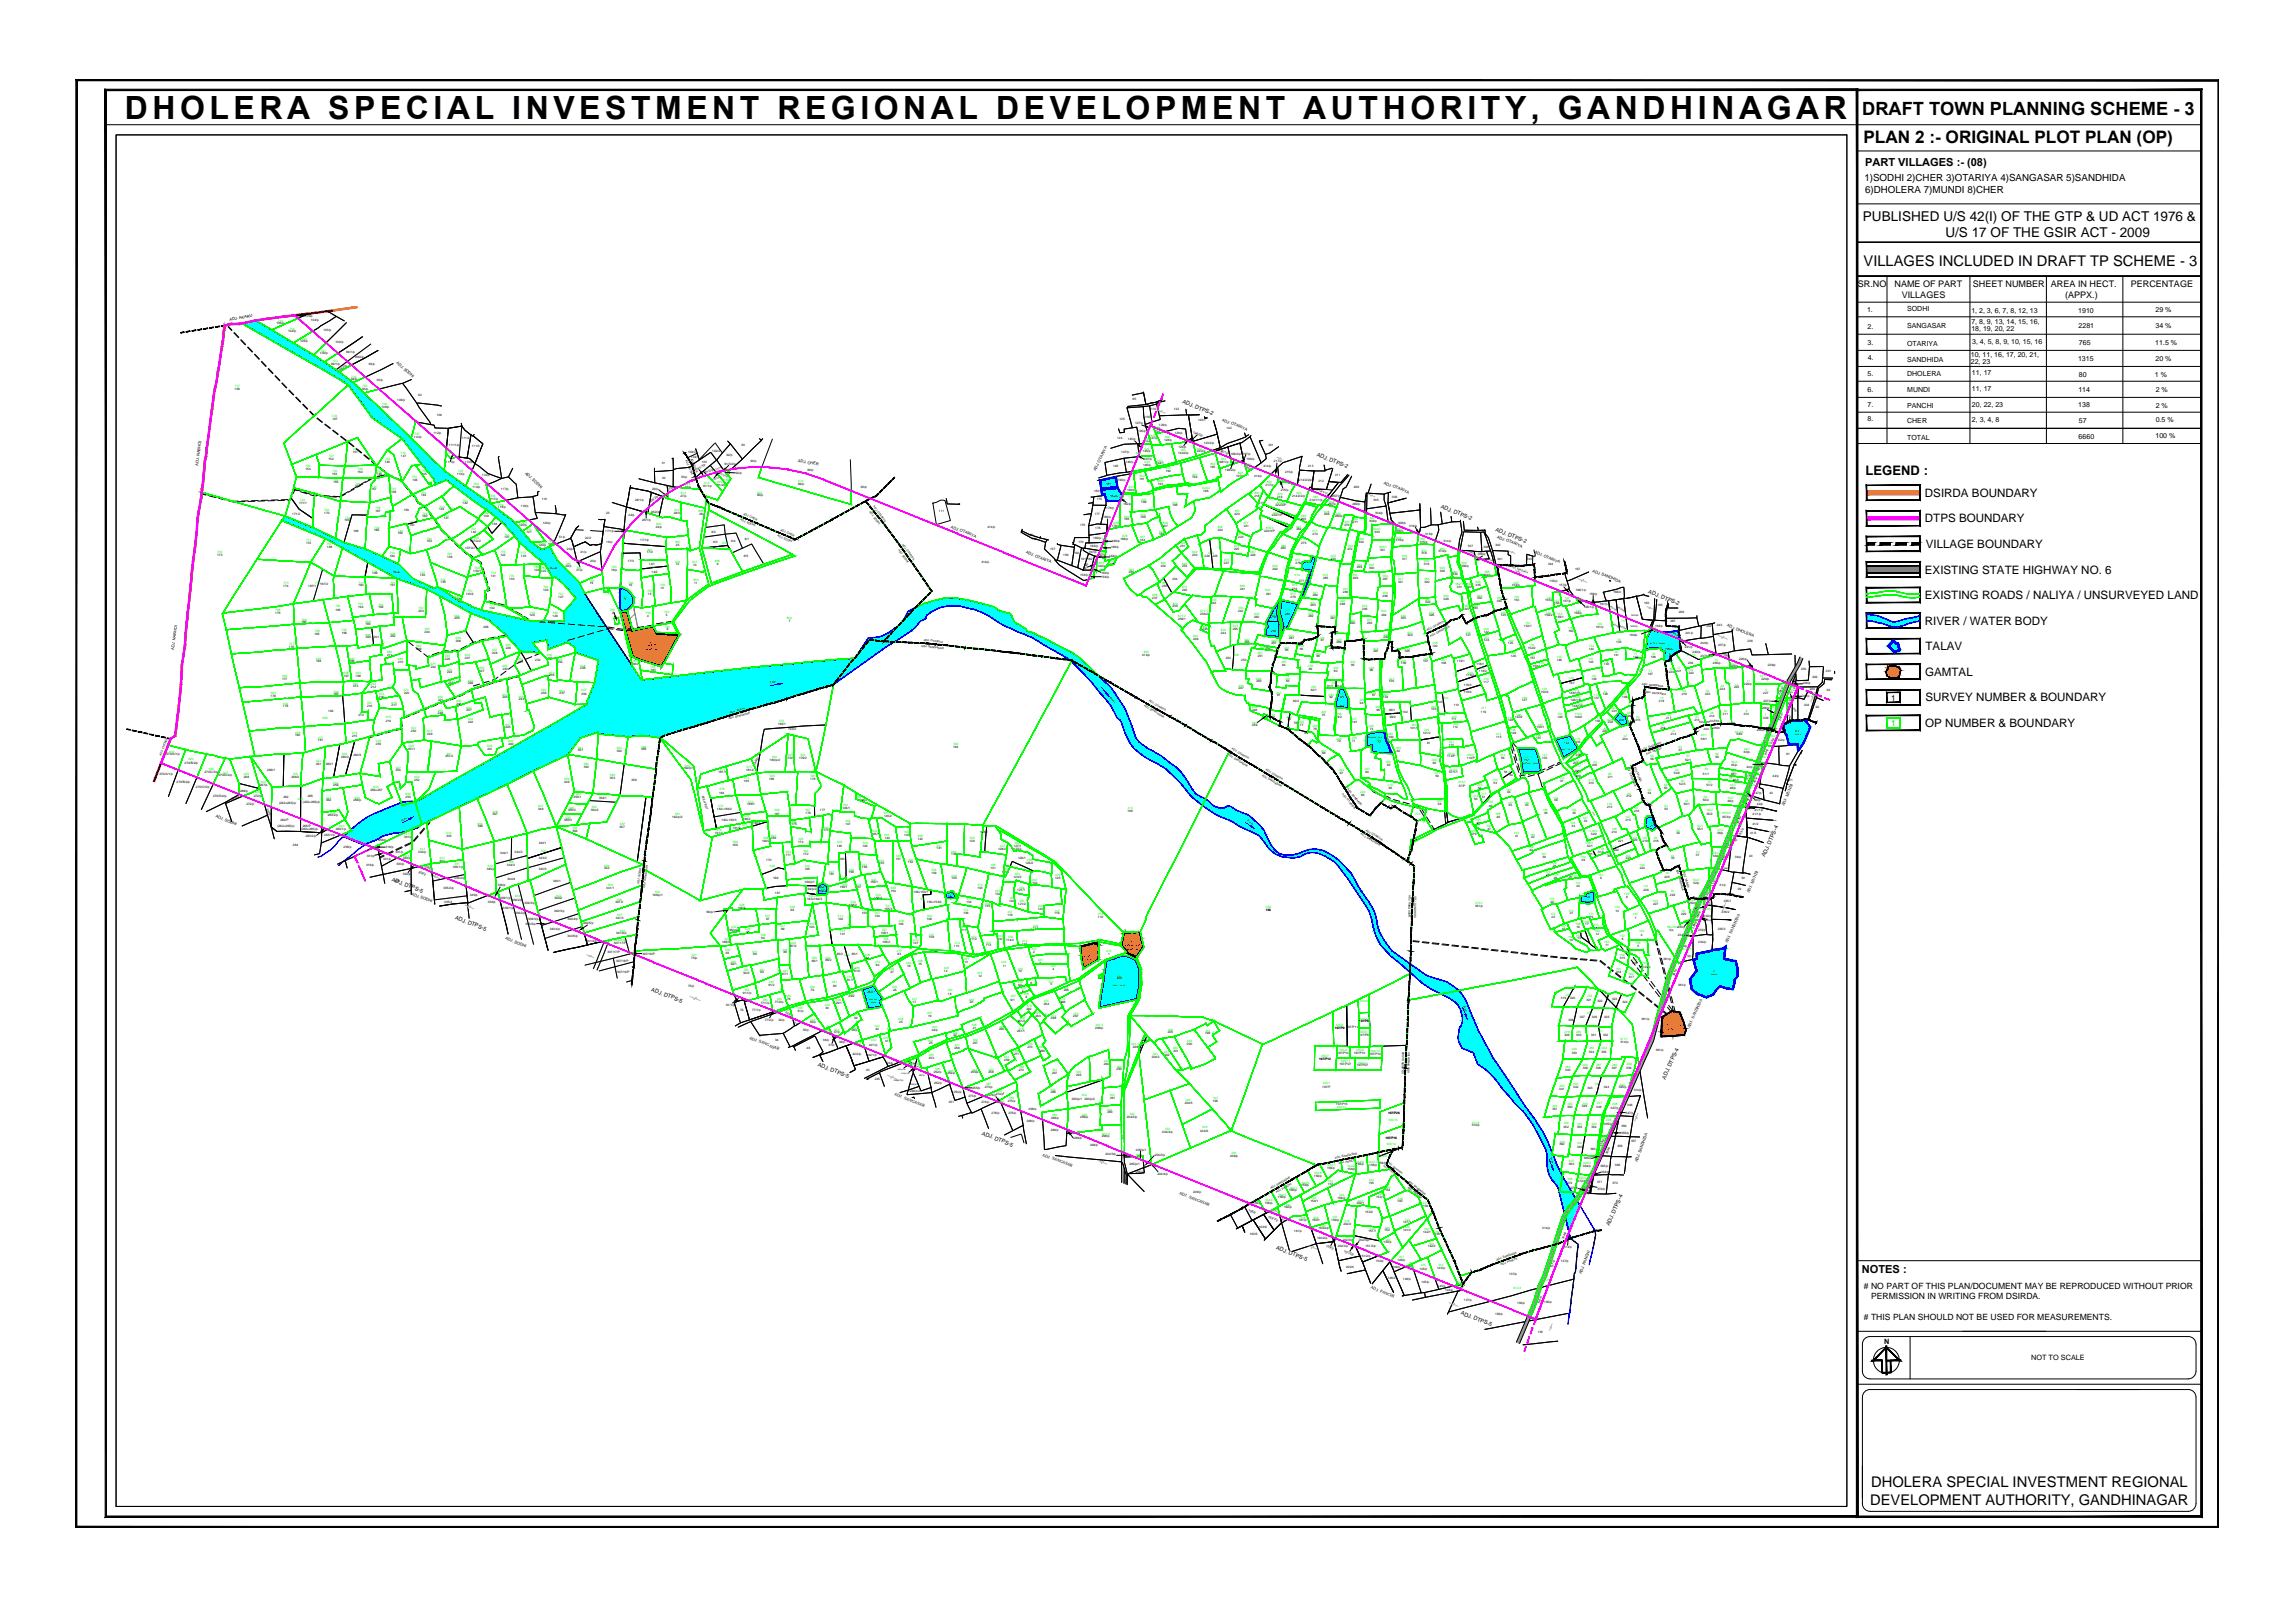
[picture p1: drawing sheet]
<svg xmlns="http://www.w3.org/2000/svg" width="1300mm" height="910mm" viewBox="0 0 1300 910" stroke-linecap="round" stroke-linejoin="round" font-family="sans-serif">
<defs><g id="words">
<text font-size="18.1" x="71" y="68">DHOLERA SPECIAL INVESTMENT REGIONAL DEVELOPMENT AUTHORITY, GANDHINAGAR</text>
<text font-size="10.3" x="1055" y="65">DRAFT TOWN PLANNING SCHEME - 3</text>
<text font-size="9.7" x="1056" y="81">PLAN 2 :- ORIGINAL PLOT PLAN (OP)</text>
<g font-size="8.3">
<text x="1056" y="151">VILLAGES INCLUDED IN DRAFT TP SCHEME - 3</text>
<text x="1060" y="842">DHOLERA SPECIAL INVESTMENT REGIONAL</text>
<text x="1059" y="852">DEVELOPMENT AUTHORITY, GANDHINAGAR</text>
</g>
<g font-size="7.7">
<text x="1055" y="125">PUBLISHED U/S 42(I) OF THE GTP &amp; UD ACT 1976 &amp;</text>
<text x="1102" y="134">U/S 17 OF THE GSIR ACT - 2009</text>
</g>
<text font-size="7.4" x="1057" y="269">LEGEND :</text>
<g font-size="6.6">
<text x="1090" y="281">DSIRDA BOUNDARY</text>
<text x="1090" y="296">DTPS BOUNDARY</text>
<text x="1091" y="310">VILLAGE BOUNDARY</text>
<text x="1090" y="325">EXISTING STATE HIGHWAY NO. 6</text>
<text x="1090" y="339">EXISTING ROADS / NALIYA / UNSURVEYED LAND</text>
<text x="1090" y="354">RIVER / WATER BODY</text>
<text x="1091" y="368">TALAV</text>
<text x="1091" y="383">GAMTAL</text>
<text x="1091" y="397">SURVEY NUMBER &amp; BOUNDARY</text>
<text x="1091" y="412">OP NUMBER &amp; BOUNDARY</text>
</g>
<g font-size="6.3">
<text x="1056" y="94">PART VILLAGES :- (08)</text>
<text x="1055" y="721">NOTES :</text>
</g>
<g font-size="5.5">
<text x="1056" y="103">1)SODHI 2)CHER 3)OTARIYA 4)SANGASAR 5)SANDHIDA</text>
<text x="1056" y="109">6)DHOLERA 7)MUNDI 8)CHER</text>
</g>
<g font-size="5.1">
<text x="1052" y="163">SR.NO</text>
<text x="1073" y="163">NAME OF PART</text>
<text x="1118" y="163">SHEET NUMBER</text>
<text x="1162" y="163">AREA IN HECT.</text>
<text x="1207" y="163">PERCENTAGE</text>
<text x="1077" y="169">VILLAGES</text>
<text x="1170" y="169">(APPX.)</text>
</g>
<g font-size="4.9">
<text x="1056" y="730"># NO PART OF THIS PLAN/DOCUMENT MAY BE REPRODUCED WITHOUT PRIOR</text>
<text x="1060" y="736">PERMISSION IN WRITING FROM DSIRDA.</text>
<text x="1056" y="748"># THIS PLAN SHOULD NOT BE USED FOR MEASUREMENTS.</text>
</g>
<text font-size="4.7" x="1071" y="397" transform="rotate(-1 1071 397)">1</text>
<text font-size="4.7" fill="#0f0" x="1071" y="411" transform="rotate(-1 1071 411)">1</text>
<g font-size="4.1">
<text x="1067" y="761">N</text>
<text x="1151" y="771">NOT TO SCALE</text>
</g>
<g font-size="4">
<text x="1058" y="177">1.</text>
<text x="1080" y="176">SODHI</text>
<text x="1117" y="177">1, 2, 3, 6, 7, 8, 12, 13</text>
<text x="1177" y="177">1910</text>
<text x="1221" y="177">29 %</text>
<text x="1080" y="186">SANGASAR</text>
<text x="1117" y="184">7, 8, 9, 13, 14, 15, 16,</text>
<text x="1177" y="186">2281</text>
<text x="1221" y="186">34 %</text>
<text x="1058" y="186">2.</text>
<text x="1117" y="188">18, 19, 20, 22</text>
<text x="1058" y="195">3.</text>
<text x="1080" y="196">OTARIYA</text>
<text x="1117" y="195">3, 4, 5, 8, 9, 10, 15, 16</text>
<text x="1178" y="195">765</text>
<text x="1221" y="195">11.5 %</text>
<text x="1058" y="204">4.</text>
<text x="1116" y="202">10, 11, 16, 17, 20, 21,</text>
<text x="1080" y="205">SANDHIDA</text>
<text x="1116" y="206">22, 23</text>
<text x="1177" y="204">1315</text>
<text x="1221" y="204">20 %</text>
<text x="1058" y="213">5.</text>
<text x="1080" y="213">DHOLERA</text>
<text x="1117" y="213">11, 17</text>
<text x="1178" y="213">80</text>
<text x="1221" y="213">1 %</text>
<text x="1058" y="222">6.</text>
<text x="1117" y="222">11, 17</text>
<text x="1177" y="222">114</text>
<text x="1221" y="222">2 %</text>
<text x="1080" y="222">MUNDI</text>
<text x="1058" y="231">7.</text>
<text x="1080" y="231">PANCHI</text>
<text x="1117" y="230">20, 22, 23</text>
<text x="1177" y="231">138</text>
<text x="1221" y="231">2 %</text>
<text x="1058" y="239">8.</text>
<text x="1080" y="240">CHER</text>
<text x="1117" y="239">2, 3, 4, 8</text>
<text x="1178" y="239">57</text>
<text x="1221" y="239">0.5 %</text>
<text x="1080" y="249">TOTAL</text>
<text x="1177" y="248">6660</text>
<text x="1221" y="248">100 %</text>
</g>
<g font-size="3.1">
<text x="670" y="228" transform="rotate(22 670 228)">ADJ. DTPS-2</text>
<text x="746" y="258" transform="rotate(22 746 258)">ADJ. DTPS-2</text>
<text x="816" y="288" transform="rotate(22 816 288)">ADJ. DTPS-2</text>
<text x="847" y="301" transform="rotate(22 847 301)">ADJ. DTPS-2</text>
<text x="933" y="336" transform="rotate(22 933 336)">ADJ. DTPS-2</text>
<text x="1000" y="485" transform="rotate(-66 1000 485)">ADJ. DTPS-4</text>
<text x="222" y="499" transform="rotate(21 222 499)">ADJ. DTPS-5</text>
<text x="258" y="520" transform="rotate(21 258 520)">ADJ. DTPS-5</text>
<text x="369" y="561" transform="rotate(21 369 561)">ADJ. DTPS-5</text>
<text x="463" y="604" transform="rotate(21 463 604)">ADJ. DTPS-5</text>
<text x="943" y="611" transform="rotate(-66 943 611)">ADJ. DTPS-4</text>
<text x="556" y="643" transform="rotate(21 556 643)">ADJ. DTPS-5</text>
<text x="912" y="694" transform="rotate(-66 912 694)">ADJ. DTPS-4</text>
<text x="723" y="707" transform="rotate(21 723 707)">ADJ. DTPS-5</text>
<text x="827" y="744" transform="rotate(21 827 744)">ADJ. DTPS-5</text>
</g>
<g font-size="2.2">
<text x="130" y="182" transform="rotate(-9 130 182)">ADJ. AKARU</text>
<text x="224" y="206" transform="rotate(43 224 206)">ADJ. SODHI</text>
<text x="692" y="238" transform="rotate(22 692 238)">ADJ. OTARIYA</text>
<text x="112" y="264" transform="rotate(-82 112 264)">ADJ. NABHOI</text>
<text x="452" y="262" transform="rotate(10 452 262)">ADJ. CHER</text>
<text x="297" y="268" transform="rotate(43 297 268)">ADJ. SODHI</text>
<text x="621" y="267" transform="rotate(-64 621 267)">ADJ. OTARIYA</text>
<text x="784" y="274" transform="rotate(21 784 274)">ADJ. OTARIYA</text>
<text x="538" y="299" transform="rotate(22 538 299)">ADJ. OTARIYA</text>
<text x="848" y="305" transform="rotate(21 848 305)">ADJ. OTARIYA</text>
<text x="581" y="313" transform="rotate(21 581 313)">ADJ. OTARIYA</text>
<text x="869" y="313" transform="rotate(22 869 313)">ADJ. OTARIYA</text>
<text x="902" y="324" transform="rotate(21 902 324)">ADJ. SANDHIDA</text>
<text x="978" y="355" transform="rotate(22 978 355)">ADJ. DHOLERA</text>
<text x="1011" y="457" transform="rotate(-67 1011 457)">ADJ. MUNDI</text>
<text x="122" y="463" transform="rotate(21 122 463)">ADJ. SODHI</text>
<text x="233" y="507" transform="rotate(21 233 507)">ADJ. SODHI</text>
<text x="991" y="506" transform="rotate(-67 991 506)">ADJ. MUNDI</text>
<text x="286" y="532" transform="rotate(21 286 532)">ADJ. SODHI</text>
<text x="978" y="534" transform="rotate(-66 978 534)">ADJ. SANDHIDA</text>
<text x="957" y="582" transform="rotate(-66 957 582)">ADJ. SANDHIDA</text>
<text x="424" y="588" transform="rotate(21 424 588)">ADJ. SANGASAR</text>
<text x="507" y="620" transform="rotate(21 507 620)">ADJ. SANGASAR</text>
<text x="590" y="655" transform="rotate(21 590 655)">ADJ. SANGASAR</text>
<text x="927" y="658" transform="rotate(-70 927 658)">ADJ. SANDHIDA</text>
<text x="668" y="676" transform="rotate(21 668 676)">ADJ. SANGASAR</text>
<text x="896" y="722" transform="rotate(-70 896 722)">ADJ. PANCHI</text>
<text x="776" y="730" transform="rotate(22 776 730)">ADJ. PANCHI</text>
</g>
<g font-size="1.8">
<text x="173" y="180">105/p</text>
<text x="157" y="184">105/p</text>
<text x="176" y="182">104/p</text>
<text x="163" y="188">104/p</text>
<text x="183" y="187">103/p</text>
<text x="170" y="194">103/p</text>
<text x="190" y="194">100/p</text>
<text x="181" y="201">100/p</text>
<text x="196" y="200">99/1/p</text>
<text x="201" y="203">99/2/p</text>
<text x="188" y="207">99/1/p</text>
<text x="193" y="210" transform="rotate(-35 193 210)">99/2/p</text>
<text x="209" y="206">94/p</text>
<text x="199" y="215">94/p</text>
<text x="133" y="221">106</text>
<text x="205" y="221">93/p</text>
<text x="213" y="216">93/p</text>
<text x="225" y="227">108/p</text>
<text x="237" y="224">92</text>
<text x="642" y="226">85</text>
<text x="216" y="231">108/p</text>
<text x="652" y="232">131</text>
<text x="665" y="232">132</text>
<text x="188" y="238">107</text>
<text x="247" y="235">109</text>
<text x="634" y="238">125</text>
<text x="649" y="237">130</text>
<text x="679" y="239">143/1</text>
<text x="246" y="246">112/p</text>
<text x="643" y="240">127/p</text>
<text x="645" y="245">126/p</text>
<text x="657" y="241">129/p</text>
<text x="665" y="246">128/p</text>
<text x="676" y="245" transform="rotate(22 676 245)">144/2/p</text>
<text x="695" y="243">142</text>
<text x="234" y="248">112/p</text>
<text x="262" y="248">111/2</text>
<text x="633" y="249">124</text>
<text x="639" y="249">145/p</text>
<text x="651" y="249">127/p</text>
<text x="659" y="250">128/p</text>
<text x="682" y="251">143/2/p</text>
<text x="200" y="257">151</text>
<text x="254" y="253">111/1/p</text>
<text x="267" y="253">111/3</text>
<text x="390" y="257">104/2</text>
<text x="403" y="256">102/2</text>
<text x="420" y="252">93</text>
<text x="635" y="256">147/p</text>
<text x="647" y="256">145/p</text>
<text x="667" y="257">144/2/p</text>
<text x="668" y="254">129/p</text>
<text x="677" y="256">143/2/p</text>
<text x="690" y="255" transform="rotate(22 690 255)">198/1/p</text>
<text x="697" y="258">198/2/p 197/p</text>
<text x="718" y="253">201</text>
<text x="186" y="260">152</text>
<text x="218" y="262">148</text>
<text x="227" y="259">147</text>
<text x="252" y="262">111/1/p</text>
<text x="263" y="262">113/p</text>
<text x="375" y="263">31</text>
<text x="391" y="260">104/3</text>
<text x="398" y="262">103</text>
<text x="410" y="263">91/3/2/p</text>
<text x="412" y="258">92/p</text>
<text x="425" y="262">90/p</text>
<text x="638" y="262">146/p</text>
<text x="647" y="264">146/p</text>
<text x="648" y="261">147/p</text>
<text x="655" y="263">144/1</text>
<text x="690" y="262">198/1/p</text>
<text x="706" y="261">199/p</text>
<text x="722" y="262">217/p</text>
<text x="173" y="266">154</text>
<text x="188" y="269">153</text>
<text x="203" y="268">150</text>
<text x="213" y="269">149</text>
<text x="239" y="269">145</text>
<text x="259" y="269">113/p</text>
<text x="273" y="270">114/p</text>
<text x="396" y="266" transform="rotate(-30 396 266)">91/1/p</text>
<text x="400" y="268" transform="rotate(-20 400 268)">91/2/p</text>
<text x="417" y="268">92/p</text>
<text x="457" y="267">89/p</text>
<text x="630" y="264">148</text>
<text x="660" y="267">192</text>
<text x="685" y="265">195</text>
<text x="694" y="267">198/2/p</text>
<text x="700" y="270">197/p</text>
<text x="705" y="265" transform="rotate(22 705 265)">199/p</text>
<text x="716" y="264">414/p</text>
<text x="728" y="268">215/p</text>
<text x="741" y="264">213</text>
<text x="756" y="270">211</text>
<text x="189" y="274">155</text>
<text x="234" y="272">146</text>
<text x="375" y="271">32</text>
<text x="386" y="271">33/p</text>
<text x="398" y="276">91/1/p</text>
<text x="406" y="275">91/2/p</text>
<text x="452" y="275">89/p</text>
<text x="626" y="275">181</text>
<text x="633" y="272">190/p</text>
<text x="645" y="272">191</text>
<text x="656" y="275">193</text>
<text x="675" y="271">194</text>
<text x="710" y="270">414/p</text>
<text x="717" y="275">217/p</text>
<text x="736" y="273">214/2/2/p</text>
<text x="747" y="273">212</text>
<text x="201" y="276">156</text>
<text x="210" y="278">157</text>
<text x="221" y="279">158</text>
<text x="239" y="281">144</text>
<text x="268" y="276">114/p</text>
<text x="284" y="277">117/p</text>
<text x="369" y="277">29/p</text>
<text x="379" y="278" transform="rotate(-35 379 278)">27/p</text>
<text x="385" y="281">27/p</text>
<text x="388" y="276">33/p</text>
<text x="429" y="281">90/p</text>
<text x="488" y="276">90/p</text>
<text x="620" y="279">180</text>
<text x="629" y="281">182/p 831</text>
<text x="638" y="278">190/p</text>
<text x="682" y="279">196</text>
<text x="711" y="281">218</text>
<text x="723" y="282">216</text>
<text x="725" y="278">215/p</text>
<text x="732" y="281">214/2/2/p</text>
<text x="746" y="278" transform="rotate(22 746 278)">214/1/1/p</text>
<text x="755" y="281">267/p</text>
<text x="767" y="276">268</text>
<text x="169" y="285">171/1</text>
<text x="262" y="286">142</text>
<text x="278" y="283">117/p</text>
<text x="282" y="288">118/p</text>
<text x="295" y="287">118/p</text>
<text x="307" y="283">119</text>
<text x="360" y="284">28/1/p</text>
<text x="369" y="284" transform="rotate(-35 369 284)">28/2/p</text>
<text x="621" y="283">179</text>
<text x="636" y="286">182/p</text>
<text x="646" y="285">189</text>
<text x="664" y="287">188</text>
<text x="713" y="285">219</text>
<text x="723" y="287">222/2/P</text>
<text x="742" y="284">214/1/1/p</text>
<text x="752" y="286">267/p</text>
<text x="766" y="286">269/p</text>
<text x="778" y="284">305</text>
<text x="788" y="282">306</text>
<text x="166" y="292">171/2</text>
<text x="184" y="291">170</text>
<text x="213" y="290">167</text>
<text x="229" y="289">159</text>
<text x="239" y="293">160</text>
<text x="249" y="289">143</text>
<text x="274" y="293">139</text>
<text x="343" y="291">23</text>
<text x="356" y="292">24/p</text>
<text x="369" y="290">28/2/p</text>
<text x="382" y="291">28/3</text>
<text x="396" y="292">26</text>
<text x="532" y="290">111</text>
<text x="620" y="292">177</text>
<text x="625" y="294">166/p</text>
<text x="627" y="288">178/p</text>
<text x="646" y="294">186</text>
<text x="699" y="292">220</text>
<text x="720" y="292">222/1/P</text>
<text x="750" y="292">266</text>
<text x="756" y="293">269/p</text>
<text x="779" y="291">304/p</text>
<text x="195" y="295">169</text>
<text x="232" y="298">161</text>
<text x="251" y="294">141</text>
<text x="279" y="298">138</text>
<text x="294" y="298">120/p</text>
<text x="307" y="297">120/p</text>
<text x="364" y="295">28/1/p</text>
<text x="372" y="299">24/p</text>
<text x="559" y="299">414/p</text>
<text x="612" y="298">175</text>
<text x="620" y="300">176</text>
<text x="630" y="298">178/p</text>
<text x="637" y="294">183</text>
<text x="659" y="298">187</text>
<text x="705" y="298">221</text>
<text x="737" y="294">265</text>
<text x="761" y="298">270</text>
<text x="766" y="296">271</text>
<text x="776" y="295">304/p</text>
<text x="792" y="297">308/p</text>
<text x="798" y="298">316/p</text>
<text x="200" y="301">168</text>
<text x="212" y="301">166</text>
<text x="225" y="303">165</text>
<text x="267" y="302">140</text>
<text x="286" y="305">137</text>
<text x="298" y="302">121</text>
<text x="317" y="305">51/p</text>
<text x="332" y="305">22/2</text>
<text x="343" y="301">17/1/p</text>
<text x="403" y="302">8/2</text>
<text x="582" y="303">155</text>
<text x="584" y="306">156</text>
<text x="619" y="306">169/p 826</text>
<text x="635" y="306">166/p</text>
<text x="657" y="303">185</text>
<text x="690" y="301">224</text>
<text x="701" y="305">223</text>
<text x="716" y="301">222/3/P</text>
<text x="734" y="300">264</text>
<text x="744" y="303">274</text>
<text x="779" y="302">303</text>
<text x="791" y="302">308/p</text>
<text x="807" y="303">315/p</text>
<text x="173" y="308">172</text>
<text x="185" y="310">188</text>
<text x="242" y="307">162</text>
<text x="263" y="311">137/A/1</text>
<text x="266" y="307">137/A/2</text>
<text x="305" y="309">120/p</text>
<text x="311" y="308">51/p</text>
<text x="321" y="312">20/p</text>
<text x="343" y="308">18/p</text>
<text x="363" y="306">17/1/p</text>
<text x="383" y="309">25</text>
<text x="404" y="308">8/3</text>
<text x="414" y="307">8/4</text>
<text x="422" y="306">8/1</text>
<text x="595" y="311">157</text>
<text x="611" y="307">170</text>
<text x="618" y="310">168/p</text>
<text x="629" y="311">168/p</text>
<text x="630" y="307">169/p</text>
<text x="646" y="306">184</text>
<text x="668" y="310">231</text>
<text x="699" y="312">225</text>
<text x="726" y="311">263</text>
<text x="737" y="308">275</text>
<text x="763" y="311">272</text>
<text x="770" y="308">302</text>
<text x="791" y="306">316/p</text>
<text x="804" y="307">315/p</text>
<text x="818" y="307">314/p</text>
<text x="831" y="310">337</text>
<text x="840" y="311">338</text>
<text x="847" y="309">342</text>
<text x="123" y="315">173</text>
<text x="221" y="315">164</text>
<text x="253" y="316">136</text>
<text x="283" y="315">122</text>
<text x="295" y="315">123</text>
<text x="329" y="313">21/p</text>
<text x="366" y="313">17/2</text>
<text x="421" y="316">8/5</text>
<text x="602" y="315">159</text>
<text x="608" y="314">160</text>
<text x="612" y="317">161</text>
<text x="616" y="317">162</text>
<text x="617" y="313">167/p</text>
<text x="622" y="315">167/p</text>
<text x="628" y="316">164/p</text>
<text x="675" y="315">230</text>
<text x="682" y="316">229</text>
<text x="687" y="316">228</text>
<text x="708" y="315">226</text>
<text x="754" y="317">273</text>
<text x="782" y="312">301</text>
<text x="794" y="317">317</text>
<text x="805" y="314">318</text>
<text x="815" y="313">314/p</text>
<text x="837" y="315">339/p</text>
<text x="848" y="317">341</text>
<text x="865" y="317">343</text>
<text x="303" y="323">124</text>
<text x="306" y="324">125</text>
<text x="312" y="322">River</text>
<text x="320" y="321">20/p</text>
<text x="327" y="323">21/p</text>
<text x="334" y="318">20/p</text>
<text x="346" y="323">18/p</text>
<text x="356" y="318">17/3</text>
<text x="368" y="320">14/1</text>
<text x="383" y="320">12</text>
<text x="393" y="321">10</text>
<text x="406" y="320">9</text>
<text x="556" y="319">414/p</text>
<text x="615" y="323" transform="rotate(-70 615 323)">163/p</text>
<text x="622" y="321">164/p</text>
<text x="629" y="320">165</text>
<text x="657" y="321">232</text>
<text x="670" y="321">233</text>
<text x="693" y="319">227</text>
<text x="721" y="323">262</text>
<text x="734" y="320">276</text>
<text x="769" y="322">299</text>
<text x="775" y="322">300</text>
<text x="807" y="320">319</text>
<text x="816" y="324">329</text>
<text x="828" y="321">336/p</text>
<text x="877" y="320">344</text>
<text x="892" y="323">167</text>
<text x="211" y="325">189</text>
<text x="223" y="324">River</text>
<text x="238" y="326">163</text>
<text x="268" y="324">133/1</text>
<text x="278" y="327">131</text>
<text x="288" y="328">130</text>
<text x="369" y="324">14/2</text>
<text x="612" y="326">158/p821</text>
<text x="624" y="327">158/p</text>
<text x="624" y="325">163/p</text>
<text x="639" y="325">236</text>
<text x="664" y="328">234</text>
<text x="736" y="330">277</text>
<text x="749" y="328">285</text>
<text x="766" y="328">298</text>
<text x="783" y="328">297</text>
<text x="807" y="330">320</text>
<text x="823" y="326">330</text>
<text x="840" y="326">340/p</text>
<text x="878" y="330">155/p</text>
<text x="160" y="332">174</text>
<text x="175" y="332">187/1</text>
<text x="181" y="331">187/2</text>
<text x="203" y="332">190</text>
<text x="221" y="332">191</text>
<text x="250" y="330">135</text>
<text x="308" y="335">126</text>
<text x="334" y="331">19</text>
<text x="343" y="335">1</text>
<text x="356" y="332">16</text>
<text x="374" y="333">13</text>
<text x="393" y="331">11</text>
<text x="658" y="332">235</text>
<text x="670" y="335">240</text>
<text x="702" y="334">241</text>
<text x="732" y="334">278</text>
<text x="761" y="336">286</text>
<text x="792" y="330">321</text>
<text x="825" y="333">331</text>
<text x="831" y="333">331</text>
<text x="836" y="332">335</text>
<text x="856" y="332">154/p</text>
<text x="883" y="332">157/p</text>
<text x="893" y="335">166/1/p</text>
<text x="914" y="336">166/2</text>
<text x="258" y="340">134</text>
<text x="264" y="337">133/2</text>
<text x="316" y="339">127</text>
<text x="354" y="340">3</text>
<text x="367" y="337">15</text>
<text x="653" y="339">237</text>
<text x="717" y="337">261</text>
<text x="731" y="339">279</text>
<text x="744" y="338">284</text>
<text x="783" y="338">296</text>
<text x="807" y="342">322</text>
<text x="818" y="340">328</text>
<text x="837" y="339">332</text>
<text x="848" y="341">334</text>
<text x="858" y="340">153</text>
<text x="875" y="341">155/p 127</text>
<text x="885" y="341">157/p</text>
<text x="900" y="337">158/p</text>
<text x="931" y="342">163</text>
<text x="156" y="348">175</text>
<text x="190" y="346">195</text>
<text x="203" y="345">194</text>
<text x="214" y="345">192</text>
<text x="237" y="346">203</text>
<text x="277" y="345">132</text>
<text x="347" y="348">2</text>
<text x="664" y="344">239</text>
<text x="686" y="342">243</text>
<text x="701" y="347">242</text>
<text x="742" y="343">283</text>
<text x="759" y="343">288</text>
<text x="772" y="345">295</text>
<text x="829" y="345">327</text>
<text x="834" y="345">333</text>
<text x="880" y="342">156</text>
<text x="892" y="348">158/p</text>
<text x="897" y="345">166/1/p</text>
<text x="906" y="343">161/p</text>
<text x="939" y="343">193</text>
<text x="951" y="347">268</text>
<text x="171" y="353">186</text>
<text x="257" y="351">205</text>
<text x="300" y="349">129</text>
<text x="313" y="350">128</text>
<text x="367" y="350">4</text>
<text x="377" y="349">5</text>
<text x="447" y="352">7</text>
<text x="667" y="351">238/1</text>
<text x="680" y="348">238/2</text>
<text x="710" y="350">260</text>
<text x="720" y="350">259</text>
<text x="728" y="348">280</text>
<text x="741" y="350">282</text>
<text x="754" y="351">287</text>
<text x="765" y="354">290</text>
<text x="774" y="353">293</text>
<text x="782" y="349">294</text>
<text x="793" y="351">323</text>
<text x="809" y="349">326</text>
<text x="850" y="349">123</text>
<text x="875" y="349">159/2</text>
<text x="881" y="350">159/1</text>
<text x="946" y="352">267</text>
<text x="178" y="360">185</text>
<text x="194" y="359">196</text>
<text x="207" y="354">193</text>
<text x="241" y="358">204</text>
<text x="274" y="356">206</text>
<text x="378" y="357">6</text>
<text x="681" y="357">245</text>
<text x="692" y="359">244</text>
<text x="698" y="357">255</text>
<text x="720" y="358">258</text>
<text x="840" y="358">122</text>
<text x="863" y="355">152/1</text>
<text x="888" y="358">160</text>
<text x="904" y="356">161/p</text>
<text x="938" y="355">194/p</text>
<text x="946" y="359" transform="rotate(22 946 359)">195/p</text>
<text x="955" y="359">241/p</text>
<text x="967" y="355">242</text>
<text x="973" y="355">243</text>
<text x="207" y="362">200</text>
<text x="212" y="361">201</text>
<text x="221" y="361">202</text>
<text x="258" y="363">208</text>
<text x="367" y="364">(20)</text>
<text x="676" y="362">246</text>
<text x="705" y="364">256</text>
<text x="720" y="365">257</text>
<text x="730" y="362">281</text>
<text x="748" y="363">87</text>
<text x="757" y="364">289</text>
<text x="784" y="362">292</text>
<text x="797" y="360">324</text>
<text x="830" y="360">121</text>
<text x="841" y="363">124</text>
<text x="854" y="365">125</text>
<text x="916" y="364">143</text>
<text x="923" y="360">194/p</text>
<text x="963" y="365">240/p</text>
<text x="973" y="366">237/p</text>
<text x="990" y="364">236</text>
<text x="164" y="367">176</text>
<text x="219" y="372">211</text>
<text x="236" y="368">209</text>
<text x="279" y="370">228</text>
<text x="287" y="367">229</text>
<text x="365" y="368">GAMTAL</text>
<text x="367" y="366">SODHI</text>
<text x="647" y="371">414/p</text>
<text x="712" y="372">251</text>
<text x="717" y="368">252</text>
<text x="728" y="369">85</text>
<text x="736" y="368">86</text>
<text x="778" y="369">291</text>
<text x="796" y="370">325</text>
<text x="811" y="366">120</text>
<text x="865" y="367">152/2</text>
<text x="900" y="368">144</text>
<text x="914" y="371">141</text>
<text x="943" y="368">195/p</text>
<text x="954" y="367">241/p</text>
<text x="959" y="370">240/p</text>
<text x="963" y="372">237/p</text>
<text x="975" y="371" transform="rotate(22 975 371)">238/p</text>
<text x="179" y="375">184</text>
<text x="198" y="375">199</text>
<text x="225" y="375">210</text>
<text x="252" y="374">225</text>
<text x="263" y="373">207</text>
<text x="293" y="375">231</text>
<text x="303" y="374">232</text>
<text x="310" y="373">233</text>
<text x="316" y="376">234</text>
<text x="358" y="377">360</text>
<text x="694" y="373">254</text>
<text x="703" y="374">253</text>
<text x="726" y="377">84</text>
<text x="746" y="372">88</text>
<text x="765" y="377">95</text>
<text x="794" y="376">106</text>
<text x="806" y="375">107</text>
<text x="816" y="376">108</text>
<text x="825" y="375">119/1</text>
<text x="836" y="377">118/1</text>
<text x="856" y="372">126</text>
<text x="867" y="373">151</text>
<text x="868" y="378">150/1</text>
<text x="882" y="375">146</text>
<text x="900" y="376">145</text>
<text x="909" y="377">140</text>
<text x="925" y="372">142</text>
<text x="935" y="373">196</text>
<text x="956" y="376">239</text>
<text x="970" y="376">238/p</text>
<text x="980" y="378">229/p</text>
<text x="985" y="374">226/p</text>
<text x="1001" y="377">229/p</text>
<text x="195" y="383">197</text>
<text x="201" y="383">198</text>
<text x="244" y="378">222</text>
<text x="253" y="381">224</text>
<text x="271" y="380">227</text>
<text x="285" y="379">230</text>
<text x="311" y="383">235</text>
<text x="329" y="379">238</text>
<text x="369" y="380">361</text>
<text x="741" y="379">89</text>
<text x="756" y="380">90</text>
<text x="776" y="380">96</text>
<text x="831" y="383">119/2</text>
<text x="838" y="381">118/2</text>
<text x="933" y="382">197</text>
<text x="945" y="381">220</text>
<text x="950" y="381">221</text>
<text x="957" y="381">222</text>
<text x="1020" y="380">230</text>
<text x="1034" y="381">201</text>
<text x="160" y="385">177</text>
<text x="200" y="389">213</text>
<text x="210" y="390">212</text>
<text x="254" y="387">223</text>
<text x="265" y="388">226</text>
<text x="436" y="387" transform="rotate(-10 436 387)">River</text>
<text x="712" y="386">250</text>
<text x="728" y="387">83</text>
<text x="752" y="389">91/1</text>
<text x="757" y="389">91/2</text>
<text x="787" y="387">105</text>
<text x="829" y="389">119/3</text>
<text x="840" y="387">117</text>
<text x="889" y="387">147</text>
<text x="901" y="385">139</text>
<text x="982" y="390">225</text>
<text x="988" y="388">226/p</text>
<text x="998" y="385">229/p</text>
<text x="1015" y="386">229</text>
<text x="1021" y="388">228/p</text>
<text x="1027" y="384">202</text>
<text x="153" y="395">178</text>
<text x="189" y="394">183</text>
<text x="214" y="395">218</text>
<text x="229" y="393">220</text>
<text x="285" y="396">245</text>
<text x="307" y="393">236</text>
<text x="317" y="393">237</text>
<text x="329" y="393">239</text>
<text x="628" y="395" transform="rotate(50 628 395)">River</text>
<text x="702" y="390">247</text>
<text x="723" y="394">81</text>
<text x="742" y="391">82/1</text>
<text x="753" y="396">92</text>
<text x="759" y="395">93</text>
<text x="777" y="394">97</text>
<text x="783" y="395">104</text>
<text x="829" y="393">119/4</text>
<text x="873" y="392">150/2</text>
<text x="889" y="393">148/1/P</text>
<text x="903" y="396">137</text>
<text x="908" y="394">138</text>
<text x="919" y="395">198</text>
<text x="953" y="394">219</text>
<text x="966" y="394">223</text>
<text x="974" y="391">224</text>
<text x="999" y="393">227</text>
<text x="1008" y="393" transform="rotate(-59 1008 393)">228/p</text>
<text x="1021" y="395">228/p</text>
<text x="1025" y="391">203</text>
<text x="1035" y="392">64</text>
<text x="160" y="401">179</text>
<text x="208" y="401">216</text>
<text x="222" y="400">217</text>
<text x="248" y="397">221</text>
<text x="259" y="399">246</text>
<text x="294" y="397">244</text>
<text x="732" y="398">82/2</text>
<text x="770" y="399">94</text>
<text x="814" y="398">109</text>
<text x="823" y="400">110</text>
<text x="862" y="397">127</text>
<text x="890" y="397">148/1/P</text>
<text x="891" y="400">148/1/P</text>
<text x="940" y="398">218</text>
<text x="998" y="402">208/p</text>
<text x="999" y="398">207/p</text>
<text x="1013" y="400" transform="rotate(-70 1013 400)">206/p</text>
<text x="1022" y="400">204</text>
<text x="1029" y="401">62</text>
<text x="186" y="403">182</text>
<text x="203" y="406">214</text>
<text x="248" y="405">248</text>
<text x="264" y="403">247</text>
<text x="709" y="403">248</text>
<text x="720" y="407">80</text>
<text x="729" y="408">79</text>
<text x="749" y="406">75</text>
<text x="757" y="407">74/2</text>
<text x="780" y="402">98</text>
<text x="787" y="403">99/1</text>
<text x="787" y="407">99/2</text>
<text x="794" y="404">102</text>
<text x="811" y="402">103</text>
<text x="822" y="408">111</text>
<text x="839" y="404">116</text>
<text x="858" y="407">130/2</text>
<text x="882" y="407">149</text>
<text x="892" y="407">148/2</text>
<text x="913" y="403">201</text>
<text x="921" y="406">199</text>
<text x="944" y="407">217</text>
<text x="968" y="406">212</text>
<text x="976" y="405">211</text>
<text x="988" y="405">210</text>
<text x="999" y="407">209</text>
<text x="219" y="409">219</text>
<text x="265" y="409">242</text>
<text x="286" y="412">243</text>
<text x="441" y="411">193/1</text>
<text x="446" y="414">193/2</text>
<text x="709" y="411">249</text>
<text x="733" y="410">78</text>
<text x="736" y="411">77</text>
<text x="744" y="414">76</text>
<text x="766" y="409">74/1</text>
<text x="776" y="414">73</text>
<text x="799" y="413">101/1</text>
<text x="823" y="412">112</text>
<text x="854" y="408">128</text>
<text x="870" y="413">130/1</text>
<text x="904" y="409">136</text>
<text x="911" y="410">202</text>
<text x="917" y="408">200</text>
<text x="926" y="408">215</text>
<text x="941" y="413">216</text>
<text x="960" y="408">213</text>
<text x="1009" y="408" transform="rotate(-70 1009 408)">207/P</text>
<text x="167" y="417">180</text>
<text x="180" y="420">181</text>
<text x="199" y="417">215</text>
<text x="233" y="415">250</text>
<text x="242" y="416">249</text>
<text x="739" y="416">69</text>
<text x="786" y="418">100</text>
<text x="806" y="416">101/2</text>
<text x="848" y="418">115</text>
<text x="856" y="416">129</text>
<text x="870" y="419">131</text>
<text x="908" y="415">203</text>
<text x="919" y="419">204</text>
<text x="946" y="416">214</text>
<text x="964" y="419">58/1</text>
<text x="984" y="417">58/2</text>
<text x="995" y="414">208/p</text>
<text x="1007" y="420">62/p</text>
<text x="1017" y="415">63</text>
<text x="213" y="422">255</text>
<text x="231" y="425">251/1</text>
<text x="276" y="425">241</text>
<text x="288" y="422">240</text>
<text x="327" y="426">351</text>
<text x="349" y="426">352</text>
<text x="363" y="425">359</text>
<text x="540" y="424">194</text>
<text x="758" y="420">70</text>
<text x="766" y="421">71</text>
<text x="780" y="421">72</text>
<text x="808" y="421">61</text>
<text x="821" y="422">113</text>
<text x="886" y="421">134</text>
<text x="892" y="421">135</text>
<text x="951" y="425">57</text>
<text x="1004" y="421" transform="rotate(-70 1004 421)">62/p</text>
<text x="94" y="428">270/A/1/p</text>
<text x="193" y="429">260/2</text>
<text x="200" y="428">260/3</text>
<text x="252" y="429">251/2</text>
<text x="436" y="431">180/p/2</text>
<text x="445" y="430">179/1</text>
<text x="453" y="430">179/2</text>
<text x="749" y="427">68</text>
<text x="791" y="426">62</text>
<text x="820" y="429">114/P</text>
<text x="831" y="430">114/P</text>
<text x="850" y="430">56</text>
<text x="863" y="431">132</text>
<text x="874" y="430">133</text>
<text x="893" y="428">206</text>
<text x="935" y="430">56</text>
<text x="954" y="431">52/1</text>
<text x="972" y="429">59</text>
<text x="988" y="427">60/p</text>
<text x="1001" y="427" transform="rotate(-70 1001 427)">60/p</text>
<text x="1012" y="428">61</text>
<text x="105" y="432">270/B/2/p</text>
<text x="116" y="438">270/C/3/p</text>
<text x="151" y="436">266/1</text>
<text x="179" y="433">261</text>
<text x="184" y="433">260/1</text>
<text x="224" y="437">254</text>
<text x="331" y="435">350</text>
<text x="387" y="436">192/p/1</text>
<text x="423" y="437">181/2</text>
<text x="428" y="434" transform="rotate(-72 428 434)">180/p/1</text>
<text x="773" y="438">64</text>
<text x="786" y="434">63</text>
<text x="812" y="433">60</text>
<text x="821" y="438">57/1/1</text>
<text x="891" y="433">207</text>
<text x="892" y="437">208</text>
<text x="902" y="434">205</text>
<text x="981" y="434">45/p</text>
<text x="989" y="435">44/p</text>
<text x="997" y="437" transform="rotate(-70 997 437)">45/p</text>
<text x="90" y="439">270/A/1/p</text>
<text x="100" y="443">270/B/2/p</text>
<text x="124" y="440">270/D/4/p</text>
<text x="138" y="440">268</text>
<text x="165" y="440">266/2</text>
<text x="235" y="442">252</text>
<text x="320" y="444">349</text>
<text x="345" y="441">353</text>
<text x="358" y="442">358</text>
<text x="407" y="438">181/1</text>
<text x="421" y="443">185</text>
<text x="436" y="442">186</text>
<text x="459" y="442">178</text>
<text x="759" y="438">67</text>
<text x="813" y="440">59</text>
<text x="846" y="444">53</text>
<text x="852" y="438">55</text>
<text x="855" y="439">54</text>
<text x="884" y="443">37</text>
<text x="893" y="440">209</text>
<text x="900" y="444">210</text>
<text x="911" y="440">211</text>
<text x="948" y="438">52/2</text>
<text x="965" y="439">51/1</text>
<text x="980" y="439">46/1</text>
<text x="982" y="442">46/2</text>
<text x="990" y="442" transform="rotate(-47 990 442)">47/p</text>
<text x="994" y="444" transform="rotate(-70 994 444)">47/p</text>
<text x="1004" y="440">44/p</text>
<text x="1012" y="442">68/1</text>
<text x="111" y="446">270/C/3/p</text>
<text x="136" y="449">269/p</text>
<text x="147" y="445">267/p</text>
<text x="189" y="445">259</text>
<text x="210" y="448">256+257</text>
<text x="407" y="449">184</text>
<text x="787" y="447">65</text>
<text x="826" y="446">57/P</text>
<text x="837" y="447">52</text>
<text x="854" y="449">44</text>
<text x="933" y="449">54</text>
<text x="943" y="447">55</text>
<text x="951" y="445">52/3</text>
<text x="967" y="445">51/2</text>
<text x="980" y="447">48/p</text>
<text x="994" y="450">47/p</text>
<text x="1002" y="450">43</text>
<text x="121" y="451">270/D/4/p</text>
<text x="132" y="453" transform="rotate(-22 132 453)">269/p</text>
<text x="144" y="451">272/p</text>
<text x="158" y="455">(262+265)/p</text>
<text x="161" y="452">262</text>
<text x="172" y="455">(262+265)/p</text>
<text x="174" y="451">265</text>
<text x="185" y="454">362</text>
<text x="200" y="454">258/p</text>
<text x="230" y="452">253</text>
<text x="325" y="452">355/1</text>
<text x="339" y="452">354/1</text>
<text x="397" y="451" transform="rotate(71 397 451)">182+183/1</text>
<text x="487" y="454">146/2</text>
<text x="771" y="451">66</text>
<text x="815" y="456">58</text>
<text x="835" y="453">50</text>
<text x="840" y="452">51</text>
<text x="880" y="454">36</text>
<text x="921" y="452">212</text>
<text x="954" y="456">50/1</text>
<text x="965" y="453">50/2</text>
<text x="978" y="454">49/p</text>
<text x="990" y="454" transform="rotate(-70 990 454)">42/p</text>
<text x="994" y="454">48/p</text>
<text x="140" y="456">272/p</text>
<text x="151" y="458" transform="rotate(64 151 458)">267/p</text>
<text x="279" y="462">347</text>
<text x="305" y="459">348</text>
<text x="322" y="459">355/2</text>
<text x="335" y="459">354/2</text>
<text x="406" y="458">182+183/2</text>
<text x="423" y="456">188/1</text>
<text x="439" y="461">187</text>
<text x="456" y="461">176</text>
<text x="464" y="459">177</text>
<text x="477" y="458">146/1</text>
<text x="639" y="460">195</text>
<text x="843" y="457">49</text>
<text x="855" y="457">45</text>
<text x="864" y="457">43</text>
<text x="875" y="461">38</text>
<text x="891" y="461">35</text>
<text x="910" y="458">213</text>
<text x="926" y="460">216</text>
<text x="943" y="459">53</text>
<text x="967" y="461">35/2</text>
<text x="993" y="462">41/1/p</text>
<text x="994" y="459">41/1/p</text>
<text x="995" y="456">42/p</text>
<text x="159" y="465">262/P</text>
<text x="186" y="462">263/2/p</text>
<text x="228" y="465" transform="rotate(-28 228 465)">River</text>
<text x="319" y="465">355/3</text>
<text x="381" y="463">192/p/2</text>
<text x="409" y="465">182+183/3</text>
<text x="421" y="464">188/2</text>
<text x="426" y="467">190/1</text>
<text x="448" y="468">175</text>
<text x="479" y="467">147</text>
<text x="501" y="463">145/2</text>
<text x="706" y="465" transform="rotate(33 706 465)">River</text>
<text x="836" y="467">48</text>
<text x="848" y="463">46</text>
<text x="897" y="466">33</text>
<text x="921" y="465">215</text>
<text x="975" y="463">35/3/p</text>
<text x="985" y="467" transform="rotate(-70 985 467)">35/3/p</text>
<text x="993" y="467">41/2</text>
<text x="157" y="468">(262+265)/p</text>
<text x="171" y="470">(262+265)/p</text>
<text x="172" y="468">265/P</text>
<text x="173" y="474">263/2/p</text>
<text x="184" y="474">263/1/p</text>
<text x="190" y="470">263/1/p</text>
<text x="253" y="474">333</text>
<text x="271" y="469">346</text>
<text x="324" y="471">356</text>
<text x="351" y="469">357</text>
<text x="405" y="472">191/1</text>
<text x="415" y="469">191/2</text>
<text x="466" y="471">173</text>
<text x="494" y="473">145/1</text>
<text x="512" y="474">143</text>
<text x="555" y="472">128/1</text>
<text x="833" y="473">379</text>
<text x="843" y="470">47</text>
<text x="858" y="474">41</text>
<text x="890" y="468">34</text>
<text x="901" y="473">32/2</text>
<text x="913" y="472">214</text>
<text x="934" y="468">217</text>
<text x="950" y="473">34</text>
<text x="961" y="470">35/1</text>
<text x="973" y="472">36/p</text>
<text x="986" y="474" transform="rotate(-66 986 474)">35/3/p</text>
<text x="991" y="472">41/3</text>
<text x="166" y="479">264</text>
<text x="214" y="476">258/p</text>
<text x="229" y="475">331/p</text>
<text x="305" y="478">343/1</text>
<text x="415" y="479">169</text>
<text x="432" y="477">190/2</text>
<text x="437" y="475">189</text>
<text x="452" y="477">174</text>
<text x="474" y="479">148</text>
<text x="489" y="480">149</text>
<text x="501" y="475">144</text>
<text x="520" y="476">142</text>
<text x="549" y="477">129</text>
<text x="574" y="480">127/1</text>
<text x="867" y="475">42</text>
<text x="899" y="480">32/1</text>
<text x="917" y="477">221</text>
<text x="925" y="477">220</text>
<text x="930" y="477">219</text>
<text x="937" y="477">218</text>
<text x="978" y="479">36/p</text>
<text x="981" y="477">39/p</text>
<text x="195" y="480">258/p</text>
<text x="208" y="485">331/p</text>
<text x="218" y="481">318/p</text>
<text x="224" y="483">331/p</text>
<text x="237" y="483">332/p</text>
<text x="283" y="484">344/1</text>
<text x="292" y="483">344/2</text>
<text x="445" y="485">171</text>
<text x="455" y="484">172</text>
<text x="531" y="481">141</text>
<text x="539" y="485">130</text>
<text x="565" y="481">128/2</text>
<text x="574" y="481">127/2</text>
<text x="866" y="482">40</text>
<text x="874" y="486">39</text>
<text x="900" y="484">31/1</text>
<text x="905" y="483">31/2</text>
<text x="911" y="485">30</text>
<text x="914" y="482">222</text>
<text x="961" y="485">37</text>
<text x="970" y="485">38/p</text>
<text x="983" y="486">39/p</text>
<text x="991" y="485">40</text>
<text x="207" y="490">318/p</text>
<text x="217" y="487">331/p</text>
<text x="225" y="490">330/p</text>
<text x="228" y="487">330/p</text>
<text x="240" y="491" transform="rotate(20 240 491)">328/p</text>
<text x="249" y="488">334</text>
<text x="256" y="491">335/1/p</text>
<text x="287" y="491">344/3</text>
<text x="305" y="486">343/2</text>
<text x="434" y="487">170</text>
<text x="476" y="487">160</text>
<text x="488" y="492">156</text>
<text x="498" y="489">150</text>
<text x="507" y="487">151</text>
<text x="514" y="489">152</text>
<text x="577" y="486">126/1</text>
<text x="581" y="489">126/2</text>
<text x="880" y="491">28</text>
<text x="896" y="487">29</text>
<text x="921" y="487">223</text>
<text x="947" y="487">33</text>
<text x="976" y="488" transform="rotate(-70 976 488)">38/p</text>
<text x="228" y="496">332/p</text>
<text x="237" y="494" transform="rotate(20 237 494)">328/p</text>
<text x="276" y="493">345/p</text>
<text x="305" y="493">343/3</text>
<text x="342" y="492">342</text>
<text x="438" y="498">166</text>
<text x="456" y="493">165</text>
<text x="470" y="496">161</text>
<text x="481" y="495">159</text>
<text x="528" y="495">139</text>
<text x="561" y="492">131</text>
<text x="567" y="494">123/1</text>
<text x="574" y="497">123/2</text>
<text x="598" y="498">125</text>
<text x="876" y="496">27</text>
<text x="880" y="498">26</text>
<text x="889" y="497">25</text>
<text x="906" y="498">9</text>
<text x="929" y="492">224</text>
<text x="943" y="497">225</text>
<text x="986" y="498">30</text>
<text x="224" y="500">329</text>
<text x="251" y="504">335/2/p</text>
<text x="257" y="498">335/2/p</text>
<text x="282" y="502">338/p</text>
<text x="287" y="499">344/4</text>
<text x="313" y="500">340/1</text>
<text x="343" y="503">341/1</text>
<text x="456" y="500">164/p/1</text>
<text x="464" y="503">162/1</text>
<text x="476" y="503">158/1</text>
<text x="485" y="503">157</text>
<text x="493" y="500">155/1</text>
<text x="539" y="498">140</text>
<text x="554" y="503">133</text>
<text x="585" y="501">124</text>
<text x="893" y="502">24</text>
<text x="959" y="501">32/p</text>
<text x="970" y="502" transform="rotate(-70 970 502)">31/p</text>
<text x="974" y="502">31/p</text>
<text x="984" y="504">29</text>
<text x="266" y="508">345/p</text>
<text x="283" y="509">339/1/p</text>
<text x="314" y="509">340/2</text>
<text x="370" y="507">168/p/1</text>
<text x="439" y="506">167</text>
<text x="457" y="504">164/p/2</text>
<text x="457" y="510">163+164/3</text>
<text x="464" y="505">162/2</text>
<text x="495" y="509">155/2</text>
<text x="505" y="505">154</text>
<text x="517" y="506">138+153/1</text>
<text x="537" y="508">137</text>
<text x="564" y="507">132</text>
<text x="576" y="505">121/1</text>
<text x="899" y="509">20</text>
<text x="921" y="509">8</text>
<text x="931" y="504">226</text>
<text x="946" y="507">228</text>
<text x="967" y="509" transform="rotate(-70 967 509)">32/p</text>
<text x="252" y="511">335/3</text>
<text x="276" y="512">338/p</text>
<text x="285" y="515">339/1/p</text>
<text x="290" y="510">339/2/p</text>
<text x="297" y="512">339/3/p</text>
<text x="349" y="512">341/2</text>
<text x="418" y="515">168/2</text>
<text x="481" y="513">158/2</text>
<text x="501" y="515">155/3</text>
<text x="525" y="511">138+153/2</text>
<text x="547" y="511">134</text>
<text x="558" y="514">135</text>
<text x="572" y="511">122</text>
<text x="577" y="512">121/2</text>
<text x="588" y="515">120</text>
<text x="836" y="514">381/p</text>
<text x="878" y="511">23</text>
<text x="936" y="513">227</text>
<text x="957" y="512">230/p</text>
<text x="976" y="511">235/1</text>
<text x="292" y="518">339/2/p</text>
<text x="299" y="521">339/3/p</text>
<text x="314" y="517">340/3/p</text>
<text x="321" y="521">340/4/p</text>
<text x="349" y="520">341/3</text>
<text x="400" y="517">96/p/1</text>
<text x="434" y="521">97</text>
<text x="448" y="516">98</text>
<text x="475" y="521">102</text>
<text x="488" y="518">103</text>
<text x="496" y="519">104</text>
<text x="525" y="521">108</text>
<text x="546" y="518">136</text>
<text x="571" y="519">118</text>
<text x="597" y="518">119</text>
<text x="622" y="520">116</text>
<text x="717" y="516">196</text>
<text x="879" y="520">22</text>
<text x="889" y="518">21</text>
<text x="900" y="520">19</text>
<text x="915" y="516">10</text>
<text x="926" y="520">7</text>
<text x="952" y="518">229</text>
<text x="962" y="520" transform="rotate(-70 962 520)">230/p</text>
<text x="965" y="519">232/p</text>
<text x="975" y="517">235/2</text>
<text x="298" y="524">340/3/p</text>
<text x="311" y="526">340/4/p</text>
<text x="330" y="524">340/5/p</text>
<text x="413" y="527">96/p/2</text>
<text x="442" y="526">99</text>
<text x="458" y="525">100</text>
<text x="509" y="524">106</text>
<text x="545" y="527">111</text>
<text x="585" y="526">117</text>
<text x="885" y="527">15</text>
<text x="893" y="526">16</text>
<text x="898" y="524">17</text>
<text x="903" y="526">18</text>
<text x="945" y="527">3/p</text>
<text x="960" y="526" transform="rotate(-70 960 526)">233/p</text>
<text x="962" y="527">233/p</text>
<text x="973" y="527">235/3</text>
<text x="321" y="531">340/5/p</text>
<text x="332" y="534">341/4/p</text>
<text x="349" y="529">341/4/p</text>
<text x="423" y="528">95</text>
<text x="431" y="532">94</text>
<text x="476" y="529">101</text>
<text x="499" y="529">105/1</text>
<text x="526" y="531">109</text>
<text x="550" y="532">112</text>
<text x="564" y="532">114/1</text>
<text x="570" y="533">114/2</text>
<text x="640" y="534">(21)</text>
<text x="889" y="533">14</text>
<text x="893" y="532">13</text>
<text x="904" y="529">12</text>
<text x="919" y="532">6</text>
<text x="929" y="530">4</text>
<text x="950" y="530">234/p</text>
<text x="344" y="540">307/17/P</text>
<text x="348" y="535">307/17/P</text>
<text x="409" y="534">168/3</text>
<text x="444" y="540">88</text>
<text x="448" y="536">87/2</text>
<text x="500" y="534">105/2</text>
<text x="517" y="535">107</text>
<text x="540" y="536">110</text>
<text x="558" y="536">113</text>
<text x="579" y="535">115</text>
<text x="585" y="540">2</text>
<text x="637" y="536">SANGASAR</text>
<text x="638" y="538">GAMTAL</text>
<text x="909" y="536">11</text>
<text x="927" y="536">5</text>
<text x="953" y="536">3/p</text>
<text x="962" y="534">234/p</text>
<text x="349" y="545">307/18/P</text>
<text x="364" y="541">307/18/P</text>
<text x="392" y="543">75/p</text>
<text x="411" y="540">93</text>
<text x="427" y="541">89</text>
<text x="460" y="545">86/1</text>
<text x="468" y="544">86/2</text>
<text x="474" y="541">85/2</text>
<text x="483" y="541">85/1</text>
<text x="490" y="543">84</text>
<text x="508" y="541">83</text>
<text x="546" y="546">13</text>
<text x="589" y="546">3</text>
<text x="628" y="541">1</text>
<text x="918" y="543">315</text>
<text x="942" y="544">381/p</text>
<text x="956" y="542">3/p</text>
<text x="350" y="551">307/19/P</text>
<text x="414" y="547">92/1</text>
<text x="421" y="552">92/2</text>
<text x="431" y="551">90</text>
<text x="484" y="550">81/2</text>
<text x="496" y="547">82</text>
<text x="504" y="551">27</text>
<text x="514" y="548">16</text>
<text x="520" y="546">15</text>
<text x="535" y="550">14</text>
<text x="568" y="547">11</text>
<text x="577" y="551">10</text>
<text x="596" y="549">4</text>
<text x="915" y="551">318</text>
<text x="925" y="546">316</text>
<text x="928" y="548">381/22p</text>
<text x="970" y="550">2</text>
<text x="443" y="552">87/1</text>
<text x="480" y="555">81/1</text>
<text x="554" y="553">12</text>
<text x="584" y="557">6</text>
<text x="622" y="554">300</text>
<text x="633" y="555">299</text>
<text x="923" y="554">317</text>
<text x="948" y="553" transform="rotate(-70 948 553)">381/p</text>
<text x="390" y="559">75/p</text>
<text x="421" y="563">91/1/p</text>
<text x="435" y="558">91/2</text>
<text x="459" y="561">79</text>
<text x="472" y="559">80</text>
<text x="491" y="563">28/p/1</text>
<text x="506" y="561">26</text>
<text x="537" y="563">18</text>
<text x="577" y="558">9/2</text>
<text x="579" y="562">7</text>
<text x="595" y="558">5</text>
<text x="603" y="561">265</text>
<text x="951" y="559">381/p</text>
<text x="411" y="570">91/1/p</text>
<text x="431" y="568">77/1/p</text>
<text x="439" y="568">77/2/p</text>
<text x="446" y="566">78</text>
<text x="473" y="568">29/1</text>
<text x="481" y="565">29/2</text>
<text x="517" y="568">17</text>
<text x="549" y="568">20</text>
<text x="572" y="567">9/1</text>
<text x="581" y="565">8</text>
<text x="591" y="569">264</text>
<text x="601" y="568">266</text>
<text x="829" y="570" transform="rotate(68 829 570)">River</text>
<text x="884" y="566">319</text>
<text x="889" y="566">320</text>
<text x="899" y="567">321</text>
<text x="905" y="568">322</text>
<text x="913" y="566">323</text>
<text x="919" y="568">324</text>
<text x="419" y="573">76</text>
<text x="426" y="573">77/1/p</text>
<text x="445" y="574" transform="rotate(21 445 574)">32/p</text>
<text x="452" y="573">31/p</text>
<text x="468" y="571">30</text>
<text x="581" y="572">262</text>
<text x="587" y="576">263</text>
<text x="433" y="578">77/2/p</text>
<text x="441" y="578">32/p</text>
<text x="459" y="580">35/p</text>
<text x="484" y="577">39</text>
<text x="509" y="580">25</text>
<text x="526" y="576">19</text>
<text x="576" y="579">261/2</text>
<text x="595" y="577">268</text>
<text x="608" y="576">267</text>
<text x="770" y="579">197/P6</text>
<text x="888" y="579">328</text>
<text x="895" y="577">327</text>
<text x="902" y="577">326</text>
<text x="909" y="577">325</text>
<text x="930" y="578">381/p</text>
<text x="455" y="584">35/p</text>
<text x="472" y="585">37/p</text>
<text x="482" y="584">38/p</text>
<text x="496" y="583">40</text>
<text x="528" y="584">24/p</text>
<text x="540" y="587">22</text>
<text x="551" y="583">21</text>
<text x="566" y="584">260</text>
<text x="576" y="585">261/1</text>
<text x="620" y="583">298/p</text>
<text x="661" y="585">203</text>
<text x="683" y="586">199</text>
<text x="756" y="583">197/P9</text>
<text x="763" y="582">197/P11</text>
<text x="770" y="587">197/P6</text>
<text x="886" y="587">329</text>
<text x="893" y="587">330</text>
<text x="901" y="587">331</text>
<text x="908" y="587">332</text>
<text x="944" y="583">GAMTAL</text>
<text x="439" y="590">34</text>
<text x="466" y="590">36/p</text>
<text x="469" y="592">37/p</text>
<text x="475" y="591">38/p</text>
<text x="492" y="593">42/1/p</text>
<text x="501" y="590">41</text>
<text x="526" y="592">23</text>
<text x="541" y="594">256</text>
<text x="551" y="591">257</text>
<text x="582" y="593">270</text>
<text x="642" y="593">298</text>
<text x="647" y="590">204/1</text>
<text x="672" y="592">200</text>
<text x="918" y="591">314/p</text>
<text x="457" y="594">48</text>
<text x="483" y="597">42/2/p</text>
<text x="492" y="598">42/1/p</text>
<text x="526" y="600">253</text>
<text x="574" y="598">271</text>
<text x="589" y="596">269</text>
<text x="652" y="599">204/2</text>
<text x="660" y="598">202</text>
<text x="665" y="596">201</text>
<text x="757" y="597">197/P10</text>
<text x="767" y="597">197/P10</text>
<text x="776" y="597">197/P10</text>
<text x="890" y="597">333</text>
<text x="900" y="596">334</text>
<text x="907" y="596">335</text>
<text x="938" y="595">381/p</text>
<text x="502" y="602">24/p</text>
<text x="569" y="601">259</text>
<text x="625" y="603">294</text>
<text x="747" y="600">197/P12</text>
<text x="759" y="603">197/P27</text>
<text x="768" y="604">197/P27</text>
<text x="897" y="606">339</text>
<text x="904" y="605">338</text>
<text x="913" y="605">337</text>
<text x="921" y="605">336</text>
<text x="491" y="606">43</text>
<text x="496" y="612">245</text>
<text x="529" y="608">252/p</text>
<text x="537" y="608">254/p</text>
<text x="550" y="608">255/p</text>
<text x="560" y="608">258</text>
<text x="577" y="607">272</text>
<text x="596" y="608">297</text>
<text x="610" y="610">295</text>
<text x="633" y="606">292</text>
<text x="887" y="607">340</text>
<text x="529" y="614">252/p</text>
<text x="551" y="617">255/p</text>
<text x="558" y="616">273/p</text>
<text x="749" y="616">197/P</text>
<text x="883" y="617">341</text>
<text x="891" y="616">342</text>
<text x="899" y="617">343</text>
<text x="909" y="616">344</text>
<text x="917" y="616">345/p</text>
<text x="515" y="619">248/p/2</text>
<text x="540" y="619">254/p</text>
<text x="549" y="621">273/p</text>
<text x="560" y="621">276/p</text>
<text x="564" y="620">274/p</text>
<text x="595" y="619">296</text>
<text x="607" y="623">293/p/1</text>
<text x="614" y="623">293/p/2</text>
<text x="629" y="622">291</text>
<text x="925" y="618">314/p</text>
<text x="538" y="624">251</text>
<text x="556" y="625">274/p</text>
<text x="571" y="624">275/p</text>
<text x="583" y="629">298/p</text>
<text x="671" y="625">204/5</text>
<text x="687" y="624">198</text>
<text x="757" y="626">197/P15</text>
<text x="879" y="629">351</text>
<text x="888" y="628">350</text>
<text x="896" y="627">349</text>
<text x="904" y="627">348</text>
<text x="912" y="628">347/p</text>
<text x="922" y="627">346</text>
<text x="562" y="631">276/p</text>
<text x="571" y="631">275/p</text>
<text x="582" y="636">298/p</text>
<text x="595" y="634">288/p</text>
<text x="612" y="633">289/p</text>
<text x="627" y="630">290</text>
<text x="638" y="633">204/3/p</text>
<text x="786" y="631">197/P26</text>
<text x="921" y="631">347/p</text>
<text x="595" y="641">288/p</text>
<text x="658" y="642">204/4/p</text>
<text x="680" y="641">204/6</text>
<text x="834" y="638">314/p</text>
<text x="886" y="639">352</text>
<text x="893" y="639">353</text>
<text x="901" y="639">354</text>
<text x="909" y="637">355/p</text>
<text x="918" y="638">356</text>
<text x="608" y="645">289/p</text>
<text x="624" y="644">298/p</text>
<text x="785" y="645">197/P16</text>
<text x="918" y="642">355/p</text>
<text x="924" y="647">357</text>
<text x="618" y="649">298/p</text>
<text x="643" y="652">205/p/1</text>
<text x="883" y="649">362</text>
<text x="893" y="650">361</text>
<text x="901" y="651">360</text>
<text x="907" y="650" transform="rotate(-70 907 650)">359/p</text>
<text x="911" y="654" transform="rotate(-70 911 654)">359/p</text>
<text x="916" y="650">358</text>
<text x="626" y="654">204/3/p</text>
<text x="640" y="660">205/p/1</text>
<text x="654" y="655">204/3/p</text>
<text x="697" y="655">206/p</text>
<text x="768" y="660">156/p</text>
<text x="781" y="659">156/p</text>
<text x="878" y="656" transform="rotate(68 878 656)">River</text>
<text x="889" y="660">363</text>
<text x="897" y="656">365/p</text>
<text x="643" y="664">205/2</text>
<text x="656" y="665">204/4/p</text>
<text x="752" y="662">156/p</text>
<text x="763" y="663">156/p</text>
<text x="776" y="660">156/p</text>
<text x="897" y="661">364/p</text>
<text x="907" y="661">365/p</text>
<text x="907" y="664">364/p</text>
<text x="915" y="660">366</text>
<text x="737" y="672">156/p</text>
<text x="744" y="666">156/p</text>
<text x="752" y="671">157</text>
<text x="775" y="671">155</text>
<text x="888" y="670">374</text>
<text x="894" y="669">372/p</text>
<text x="905" y="670">371</text>
<text x="913" y="671">370</text>
<text x="676" y="676">206/p</text>
<text x="730" y="675">156/p</text>
<text x="785" y="675">154</text>
<text x="890" y="673">373/p</text>
<text x="900" y="677" transform="rotate(-70 900 677)">373/p</text>
<text x="905" y="674">372/p</text>
<text x="710" y="682">156/p</text>
<text x="716" y="682">156/p</text>
<text x="724" y="679">156/p</text>
<text x="742" y="681">158/1</text>
<text x="758" y="679">158/2</text>
<text x="769" y="682">202/1</text>
<text x="780" y="679">153/1</text>
<text x="792" y="681">140</text>
<text x="806" y="684">139</text>
<text x="707" y="686" transform="rotate(20 707 686)">156/p</text>
<text x="718" y="690" transform="rotate(20 718 690)">163/7/p</text>
<text x="727" y="684">162/p</text>
<text x="773" y="687">153/2</text>
<text x="713" y="695">163/6</text>
<text x="736" y="692">161/p</text>
<text x="743" y="692">160/1</text>
<text x="754" y="692">159/p</text>
<text x="761" y="694">202/2</text>
<text x="795" y="693">141/1</text>
<text x="708" y="699">163/5</text>
<text x="733" y="698">161/p</text>
<text x="746" y="702">160/2/p</text>
<text x="747" y="696">160/2/p</text>
<text x="775" y="698">151/1</text>
<text x="784" y="697">152</text>
<text x="795" y="697">141/2</text>
<text x="806" y="698">142/1</text>
<text x="813" y="700">138</text>
<text x="874" y="696">314/p</text>
<text x="886" y="702" transform="rotate(-70 886 702)">314/p</text>
<text x="751" y="706" transform="rotate(20 751 706)">159/p</text>
<text x="758" y="706">202/3/p</text>
<text x="761" y="703">202/3/p</text>
<text x="770" y="703">202/3/p</text>
<text x="773" y="706">151/2/p</text>
<text x="784" y="704">150/p</text>
<text x="809" y="706">142/2</text>
<text x="886" y="707">314/p</text>
<text x="761" y="709" transform="rotate(20 761 709)">151/2/p</text>
<text x="770" y="712">151/2/p</text>
<text x="792" y="714">149/p</text>
<text x="763" y="718">202/4</text>
<text x="779" y="715">150/p</text>
<text x="789" y="718">149/p</text>
<text x="804" y="719">145/p</text>
<text x="814" y="719">143/p</text>
<text x="879" y="718" transform="rotate(-70 879 718)">137/p</text>
<text x="884" y="715">137/p</text>
<text x="786" y="725">148/2</text>
<text x="795" y="725">146/p</text>
<text x="855" y="722">137/p</text>
<text x="805" y="727">145/p</text>
<text x="814" y="729">143/p</text>
<text x="819" y="731">144/p</text>
<text x="825" y="728" transform="rotate(20 825 728)">144/p</text>
<text x="829" y="737">137/p</text>
<text x="875" y="738">136/p</text>
<text x="859" y="738">136/p</text>
<text x="872" y="739" transform="rotate(-70 872 739)">136/p</text>
<text x="847" y="745">136/p</text>
<text x="871" y="755">135</text>
</g>
<g font-size="1.8" fill="#0f0">
<text x="158" y="182">718</text>
<text x="164" y="187">719</text>
<text x="171" y="192">720</text>
<text x="182" y="199">721</text>
<text x="188" y="205">722</text>
<text x="199" y="214">723</text>
<text x="133" y="219">717</text>
<text x="205" y="219">724</text>
<text x="216" y="230">746</text>
<text x="188" y="236">725</text>
<text x="654" y="243">838</text>
<text x="235" y="246">747</text>
<text x="648" y="249">836</text>
<text x="652" y="247">837</text>
<text x="660" y="248">839</text>
<text x="200" y="255">728</text>
<text x="227" y="257">745</text>
<text x="253" y="257">748</text>
<text x="643" y="257">834</text>
<text x="648" y="255">835</text>
<text x="669" y="256">851</text>
<text x="678" y="255">852</text>
<text x="186" y="259">727</text>
<text x="218" y="261">744</text>
<text x="648" y="262">833</text>
<text x="656" y="261">840</text>
<text x="686" y="263">853</text>
<text x="692" y="261">854</text>
<text x="697" y="262">855</text>
<text x="173" y="264">726</text>
<text x="188" y="267">730</text>
<text x="203" y="266">729</text>
<text x="214" y="268">736</text>
<text x="239" y="267">750</text>
<text x="260" y="268">749</text>
<text x="411" y="267">817</text>
<text x="660" y="266">841</text>
<text x="675" y="270">850</text>
<text x="701" y="268">856</text>
<text x="706" y="264">857</text>
<text x="189" y="272">731</text>
<text x="201" y="275">735</text>
<text x="233" y="271">751</text>
<text x="268" y="275">764</text>
<text x="388" y="275">813</text>
<text x="399" y="274">814</text>
<text x="406" y="273">815</text>
<text x="410" y="272">816</text>
<text x="452" y="273">819</text>
<text x="645" y="270">842</text>
<text x="655" y="273">843/1</text>
<text x="718" y="274">858</text>
<text x="724" y="273">880</text>
<text x="211" y="276">737</text>
<text x="222" y="278">743</text>
<text x="239" y="280">752</text>
<text x="278" y="281">765</text>
<text x="375" y="281">811</text>
<text x="386" y="280">812</text>
<text x="429" y="280">818</text>
<text x="639" y="277">832</text>
<text x="681" y="277">843/2</text>
<text x="711" y="280">859</text>
<text x="724" y="280">879</text>
<text x="734" y="280">881</text>
<text x="170" y="284">732</text>
<text x="249" y="288">753</text>
<text x="262" y="284">763</text>
<text x="282" y="286">766</text>
<text x="647" y="284">845</text>
<text x="664" y="285">844</text>
<text x="723" y="285">878/2</text>
<text x="744" y="282">882</text>
<text x="753" y="285">919</text>
<text x="184" y="290">733</text>
<text x="195" y="294">734</text>
<text x="213" y="289">738</text>
<text x="239" y="291">754</text>
<text x="251" y="293">755</text>
<text x="274" y="291">762</text>
<text x="382" y="289">810</text>
<text x="396" y="290">808</text>
<text x="637" y="293">830</text>
<text x="646" y="292">846</text>
<text x="699" y="290">861</text>
<text x="721" y="291">878/1</text>
<text x="737" y="293">883</text>
<text x="750" y="290">918</text>
<text x="757" y="292">920</text>
<text x="776" y="294">935</text>
<text x="212" y="299">739</text>
<text x="232" y="296">742</text>
<text x="294" y="297">774/1</text>
<text x="372" y="297">809</text>
<text x="631" y="297">829</text>
<text x="659" y="297">849</text>
<text x="690" y="299">862</text>
<text x="704" y="297">877</text>
<text x="717" y="300">878/3</text>
<text x="734" y="299">884</text>
<text x="762" y="296">921</text>
<text x="766" y="294">922</text>
<text x="225" y="301">741</text>
<text x="242" y="306">756</text>
<text x="267" y="300">761</text>
<text x="268" y="306">768</text>
<text x="286" y="303">767</text>
<text x="298" y="301">775</text>
<text x="636" y="304">828</text>
<text x="646" y="305">847</text>
<text x="657" y="302">848</text>
<text x="702" y="303">876</text>
<text x="744" y="301">917</text>
<text x="770" y="306">934</text>
<text x="778" y="300">936/1</text>
<text x="791" y="305">949</text>
<text x="791" y="300">950</text>
<text x="805" y="306">951</text>
<text x="173" y="306">714</text>
<text x="185" y="309">713</text>
<text x="305" y="308">774/2</text>
<text x="311" y="307">776</text>
<text x="367" y="312">800</text>
<text x="383" y="308">801</text>
<text x="409" y="308">805</text>
<text x="624" y="310">827</text>
<text x="669" y="308">864</text>
<text x="699" y="310">875</text>
<text x="726" y="310">885</text>
<text x="737" y="306">916</text>
<text x="764" y="310">932</text>
<text x="781" y="311">936/2</text>
<text x="816" y="311">960</text>
<text x="123" y="313">716</text>
<text x="221" y="314">740</text>
<text x="253" y="314">760</text>
<text x="283" y="313">773</text>
<text x="295" y="314">777</text>
<text x="623" y="314">825</text>
<text x="675" y="313">863</text>
<text x="685" y="314">873</text>
<text x="693" y="318">874</text>
<text x="708" y="313">887</text>
<text x="734" y="318">915</text>
<text x="754" y="316">923</text>
<text x="794" y="315">948</text>
<text x="805" y="312">952</text>
<text x="835" y="316">967</text>
<text x="211" y="324">712</text>
<text x="269" y="322">769</text>
<text x="302" y="322">783</text>
<text x="307" y="322">784</text>
<text x="321" y="320">785</text>
<text x="327" y="322">786</text>
<text x="346" y="322">795</text>
<text x="368" y="322">799</text>
<text x="382" y="319">802</text>
<text x="392" y="319">807</text>
<text x="405" y="318">806</text>
<text x="618" y="322">822</text>
<text x="622" y="319">823</text>
<text x="629" y="319">824</text>
<text x="640" y="323">867</text>
<text x="657" y="319">866</text>
<text x="670" y="320">865</text>
<text x="721" y="321">886</text>
<text x="769" y="320">933</text>
<text x="776" y="321">937</text>
<text x="807" y="319">953</text>
<text x="816" y="323">959</text>
<text x="828" y="320">966</text>
<text x="238" y="325">757</text>
<text x="249" y="329">759</text>
<text x="278" y="325">772</text>
<text x="288" y="327">778</text>
<text x="334" y="329">787</text>
<text x="393" y="329">803</text>
<text x="733" y="326">914</text>
<text x="749" y="326">924</text>
<text x="766" y="326">930</text>
<text x="783" y="327">938</text>
<text x="792" y="328">947</text>
<text x="807" y="328">954</text>
<text x="823" y="324">961</text>
<text x="836" y="330">965</text>
<text x="841" y="325">968</text>
<text x="161" y="331">715</text>
<text x="179" y="331">710</text>
<text x="203" y="331">711</text>
<text x="221" y="331">701</text>
<text x="265" y="335">770</text>
<text x="308" y="333">782</text>
<text x="356" y="331">796</text>
<text x="367" y="335">797</text>
<text x="374" y="332">798</text>
<text x="658" y="331">869</text>
<text x="670" y="333">872</text>
<text x="702" y="333">888</text>
<text x="717" y="335">906</text>
<text x="732" y="332">913</text>
<text x="761" y="334">931</text>
<text x="824" y="331">962/1</text>
<text x="830" y="331">962/2</text>
<text x="857" y="331">129</text>
<text x="258" y="339">758</text>
<text x="316" y="337">781</text>
<text x="352" y="338">794</text>
<text x="653" y="338">868</text>
<text x="686" y="341">889</text>
<text x="731" y="337">912</text>
<text x="742" y="342">910</text>
<text x="744" y="336">911</text>
<text x="759" y="341">926</text>
<text x="783" y="336">939</text>
<text x="807" y="340">955</text>
<text x="818" y="338">958</text>
<text x="837" y="338">964</text>
<text x="848" y="339">969</text>
<text x="858" y="338">130</text>
<text x="876" y="339">128</text>
<text x="886" y="339">126</text>
<text x="893" y="340">125</text>
<text x="156" y="346">708</text>
<text x="190" y="344">704</text>
<text x="203" y="343">703</text>
<text x="214" y="343">702</text>
<text x="237" y="345">700</text>
<text x="277" y="343">771</text>
<text x="300" y="348">779</text>
<text x="313" y="348">780</text>
<text x="345" y="346">788</text>
<text x="366" y="348">793</text>
<text x="376" y="347">792</text>
<text x="664" y="343">870</text>
<text x="680" y="347">871/1</text>
<text x="702" y="345">904</text>
<text x="728" y="347">907</text>
<text x="772" y="344">929</text>
<text x="782" y="347">940</text>
<text x="810" y="348">956</text>
<text x="830" y="344">957</text>
<text x="834" y="344">963</text>
<text x="850" y="348">203</text>
<text x="876" y="348">132</text>
<text x="893" y="346">124</text>
<text x="171" y="352">709</text>
<text x="207" y="353">699</text>
<text x="257" y="349">686</text>
<text x="446" y="351">804</text>
<text x="667" y="349">871/2</text>
<text x="710" y="348">905</text>
<text x="720" y="349">901</text>
<text x="741" y="348">909</text>
<text x="754" y="349">925</text>
<text x="765" y="352">928</text>
<text x="774" y="352">941</text>
<text x="793" y="349">946</text>
<text x="864" y="353">131</text>
<text x="882" y="348">133</text>
<text x="918" y="352">75</text>
<text x="178" y="358">706</text>
<text x="194" y="357">705</text>
<text x="207" y="360">698</text>
<text x="221" y="359">688</text>
<text x="241" y="357">687</text>
<text x="377" y="356">791</text>
<text x="681" y="355">891</text>
<text x="692" y="358">890</text>
<text x="698" y="355">903</text>
<text x="797" y="359">945</text>
<text x="830" y="359">205</text>
<text x="840" y="357">204</text>
<text x="888" y="356">134</text>
<text x="905" y="354">123</text>
<text x="936" y="356">74</text>
<text x="164" y="366">707</text>
<text x="258" y="362">685</text>
<text x="287" y="366">666</text>
<text x="676" y="361">892</text>
<text x="705" y="363">902</text>
<text x="720" y="363">900</text>
<text x="730" y="361">908</text>
<text x="748" y="362">231</text>
<text x="757" y="363">927</text>
<text x="784" y="360">942</text>
<text x="811" y="365">206</text>
<text x="841" y="362">202</text>
<text x="855" y="363">201</text>
<text x="866" y="366">136</text>
<text x="916" y="363">76</text>
<text x="952" y="362">15</text>
<text x="219" y="370">689</text>
<text x="236" y="367">684</text>
<text x="263" y="372">668</text>
<text x="279" y="369">667</text>
<text x="310" y="372">649</text>
<text x="648" y="370">820</text>
<text x="699" y="372">898</text>
<text x="712" y="370">897</text>
<text x="714" y="367">899</text>
<text x="727" y="367">233</text>
<text x="736" y="367">232</text>
<text x="745" y="371">230</text>
<text x="778" y="368">943</text>
<text x="796" y="368">944</text>
<text x="856" y="371">200</text>
<text x="900" y="367">122</text>
<text x="915" y="370">78</text>
<text x="926" y="371">77</text>
<text x="936" y="371">72</text>
<text x="944" y="366">73</text>
<text x="955" y="372">14+16</text>
<text x="179" y="374">695</text>
<text x="198" y="374">697</text>
<text x="225" y="374">683</text>
<text x="244" y="377">671</text>
<text x="252" y="372">669</text>
<text x="285" y="378">655</text>
<text x="293" y="374">654</text>
<text x="316" y="374">650</text>
<text x="329" y="378">648</text>
<text x="358" y="375">789</text>
<text x="726" y="376">234</text>
<text x="741" y="378">235</text>
<text x="765" y="375">229</text>
<text x="794" y="375">226</text>
<text x="806" y="374">225</text>
<text x="817" y="374">207</text>
<text x="867" y="372">137</text>
<text x="872" y="376">138</text>
<text x="882" y="373">135</text>
<text x="900" y="374">121</text>
<text x="909" y="376">79</text>
<text x="971" y="375">13</text>
<text x="980" y="376">10/2</text>
<text x="160" y="383">694</text>
<text x="195" y="382">696</text>
<text x="202" y="382">690</text>
<text x="253" y="380">670</text>
<text x="272" y="379">665</text>
<text x="311" y="382">653</text>
<text x="368" y="378">790</text>
<text x="755" y="379">236</text>
<text x="775" y="379">228</text>
<text x="831" y="382">208</text>
<text x="838" y="379">209</text>
<text x="902" y="383">80</text>
<text x="934" y="381">71</text>
<text x="946" y="379">18</text>
<text x="950" y="379">17</text>
<text x="957" y="380">25</text>
<text x="997" y="384">10/1</text>
<text x="200" y="388">691</text>
<text x="210" y="388">682</text>
<text x="255" y="386">663</text>
<text x="265" y="386">664</text>
<text x="702" y="389">893</text>
<text x="712" y="385">896</text>
<text x="728" y="385">251</text>
<text x="743" y="389">250</text>
<text x="754" y="387">237</text>
<text x="787" y="385">227</text>
<text x="840" y="385">210</text>
<text x="889" y="384">120</text>
<text x="975" y="389">29</text>
<text x="983" y="388">12</text>
<text x="989" y="386">11</text>
<text x="1007" y="389">1+2</text>
<text x="153" y="393">693</text>
<text x="189" y="392">692</text>
<text x="215" y="394">673</text>
<text x="229" y="392">672</text>
<text x="248" y="395">662</text>
<text x="285" y="394">658</text>
<text x="294" y="395">656</text>
<text x="307" y="391">652</text>
<text x="317" y="392">651</text>
<text x="329" y="392">647</text>
<text x="723" y="393">252</text>
<text x="753" y="394">238</text>
<text x="759" y="394">239</text>
<text x="777" y="393">241</text>
<text x="783" y="394">242</text>
<text x="862" y="396">199</text>
<text x="873" y="391">139</text>
<text x="890" y="392">119/1</text>
<text x="891" y="396">119/2</text>
<text x="903" y="394">118</text>
<text x="909" y="392">81</text>
<text x="919" y="394">70</text>
<text x="953" y="392">24</text>
<text x="966" y="392">26</text>
<text x="1000" y="391">9</text>
<text x="1013" y="392">1+2</text>
<text x="160" y="399">679</text>
<text x="208" y="399">681</text>
<text x="222" y="399">674</text>
<text x="259" y="398">659</text>
<text x="264" y="401">660</text>
<text x="709" y="401">894</text>
<text x="770" y="397">240</text>
<text x="779" y="401">245</text>
<text x="811" y="401">243</text>
<text x="818" y="396">224</text>
<text x="839" y="402">211</text>
<text x="892" y="399">119/3</text>
<text x="913" y="402">82/1</text>
<text x="940" y="396">19</text>
<text x="1004" y="401">6</text>
<text x="1007" y="397">5</text>
<text x="1013" y="397">4</text>
<text x="1016" y="397">3</text>
<text x="183" y="407">680</text>
<text x="219" y="407">675</text>
<text x="248" y="403">661</text>
<text x="265" y="408">644</text>
<text x="719" y="405">253</text>
<text x="729" y="406">254</text>
<text x="748" y="404">249</text>
<text x="757" y="405">248</text>
<text x="787" y="405">244</text>
<text x="822" y="406">223</text>
<text x="854" y="407">198</text>
<text x="859" y="405">196</text>
<text x="882" y="405">140</text>
<text x="892" y="405">119/4</text>
<text x="903" y="407">117</text>
<text x="917" y="407">68</text>
<text x="922" y="405">69</text>
<text x="927" y="407">20</text>
<text x="944" y="406">23</text>
<text x="960" y="407">27</text>
<text x="969" y="405">28</text>
<text x="976" y="403">30</text>
<text x="989" y="403">8</text>
<text x="1000" y="405">7</text>
<text x="233" y="413">642</text>
<text x="286" y="411">657</text>
<text x="441" y="409">576</text>
<text x="709" y="410">895</text>
<text x="736" y="410">255</text>
<text x="744" y="412">256</text>
<text x="766" y="408">247</text>
<text x="775" y="412">246</text>
<text x="799" y="411">262</text>
<text x="823" y="411">222</text>
<text x="871" y="411">197</text>
<text x="908" y="413">83</text>
<text x="911" y="408">82/2</text>
<text x="941" y="411">22</text>
<text x="167" y="415">678</text>
<text x="180" y="418">677</text>
<text x="200" y="416">676</text>
<text x="242" y="415">643</text>
<text x="757" y="419">258</text>
<text x="766" y="419">259</text>
<text x="780" y="420">260</text>
<text x="786" y="416">261</text>
<text x="807" y="414">263</text>
<text x="847" y="416">212</text>
<text x="856" y="414">195</text>
<text x="870" y="417">141</text>
<text x="886" y="420">115</text>
<text x="892" y="419">116</text>
<text x="920" y="418">67</text>
<text x="947" y="415">21</text>
<text x="963" y="417">31/1</text>
<text x="983" y="415">31/2/A</text>
<text x="1003" y="417">32+33</text>
<text x="213" y="420">638</text>
<text x="232" y="423">639</text>
<text x="276" y="423">645</text>
<text x="288" y="420">646</text>
<text x="327" y="424">584</text>
<text x="349" y="424">583</text>
<text x="363" y="424">582</text>
<text x="540" y="422">556</text>
<text x="748" y="426">257</text>
<text x="791" y="424">265</text>
<text x="821" y="421">221</text>
<text x="951" y="423">63</text>
<text x="988" y="425">34/2</text>
<text x="998" y="422">31/2/B</text>
<text x="96" y="426">630</text>
<text x="107" y="431">629</text>
<text x="179" y="431">632</text>
<text x="194" y="428">633</text>
<text x="253" y="427">641</text>
<text x="437" y="429">564</text>
<text x="446" y="428">563</text>
<text x="453" y="428">562</text>
<text x="811" y="431">264</text>
<text x="820" y="427">220/1</text>
<text x="831" y="428">220/2</text>
<text x="850" y="428">213</text>
<text x="863" y="430">194</text>
<text x="874" y="428">142</text>
<text x="891" y="431">113</text>
<text x="893" y="427">114</text>
<text x="903" y="432">84</text>
<text x="935" y="429">64</text>
<text x="955" y="429">61</text>
<text x="972" y="428">62</text>
<text x="998" y="429">34/1</text>
<text x="118" y="436">628</text>
<text x="224" y="435">637</text>
<text x="331" y="433">585</text>
<text x="388" y="434">580</text>
<text x="408" y="437">577</text>
<text x="423" y="435">575</text>
<text x="758" y="437">268</text>
<text x="773" y="436">267</text>
<text x="785" y="432">266</text>
<text x="821" y="436">219/2</text>
<text x="854" y="438">214</text>
<text x="892" y="434">112</text>
<text x="949" y="436">60</text>
<text x="966" y="436">58</text>
<text x="981" y="432">36/2</text>
<text x="981" y="438">37</text>
<text x="999" y="435">35</text>
<text x="126" y="438">627</text>
<text x="138" y="439">626</text>
<text x="148" y="444">624</text>
<text x="166" y="439">631</text>
<text x="189" y="444">634</text>
<text x="235" y="441">640</text>
<text x="320" y="442">593</text>
<text x="346" y="439">586</text>
<text x="421" y="441">574</text>
<text x="436" y="440">565</text>
<text x="459" y="440">561</text>
<text x="813" y="438">271</text>
<text x="826" y="444">219/1</text>
<text x="846" y="442">215</text>
<text x="883" y="441">143</text>
<text x="893" y="438">111</text>
<text x="900" y="442">110</text>
<text x="911" y="439">85</text>
<text x="952" y="443">59</text>
<text x="967" y="443">57</text>
<text x="979" y="441">38</text>
<text x="989" y="443">39/2</text>
<text x="994" y="438">36/1</text>
<text x="144" y="449">625</text>
<text x="212" y="446">635</text>
<text x="408" y="447">578</text>
<text x="770" y="449">269</text>
<text x="786" y="445">270</text>
<text x="837" y="445">216</text>
<text x="853" y="448">193</text>
<text x="933" y="448">66</text>
<text x="943" y="445">65</text>
<text x="980" y="445">42/2</text>
<text x="993" y="445">39/1</text>
<text x="169" y="453">623</text>
<text x="185" y="452">622</text>
<text x="201" y="452">619</text>
<text x="230" y="450">636</text>
<text x="326" y="450">592</text>
<text x="424" y="455">573</text>
<text x="485" y="452">555</text>
<text x="814" y="454">272</text>
<text x="834" y="451">218</text>
<text x="839" y="450">217</text>
<text x="843" y="455">192</text>
<text x="854" y="455">187</text>
<text x="863" y="455">186</text>
<text x="880" y="453">144</text>
<text x="922" y="450">86</text>
<text x="955" y="454">55</text>
<text x="965" y="452">56</text>
<text x="979" y="452">43/2</text>
<text x="985" y="456">43/1</text>
<text x="988" y="453">40+41</text>
<text x="989" y="450">42/1</text>
<text x="187" y="461">621</text>
<text x="279" y="460">608</text>
<text x="305" y="457">607</text>
<text x="322" y="458">591</text>
<text x="335" y="458">588</text>
<text x="382" y="462">581</text>
<text x="407" y="457">579</text>
<text x="439" y="460">566</text>
<text x="456" y="459">557</text>
<text x="478" y="457">554</text>
<text x="501" y="461">541</text>
<text x="639" y="458">415</text>
<text x="802" y="462">273</text>
<text x="847" y="462">188</text>
<text x="874" y="459">185</text>
<text x="890" y="460">145</text>
<text x="910" y="456">109</text>
<text x="926" y="458">87</text>
<text x="943" y="457">54</text>
<text x="967" y="460">45/2</text>
<text x="975" y="461">45/3/A</text>
<text x="989" y="459">44</text>
<text x="270" y="467">609</text>
<text x="320" y="464">590</text>
<text x="351" y="467">587</text>
<text x="420" y="468">571</text>
<text x="421" y="463">572</text>
<text x="448" y="466">560</text>
<text x="479" y="466">553</text>
<text x="836" y="465">191</text>
<text x="889" y="467">146</text>
<text x="896" y="464">147</text>
<text x="921" y="463">107</text>
<text x="935" y="467">88</text>
<text x="982" y="468">45/3/B</text>
<text x="192" y="469">620</text>
<text x="230" y="473">617</text>
<text x="253" y="473">613</text>
<text x="324" y="470">589</text>
<text x="406" y="471">570</text>
<text x="437" y="474">567</text>
<text x="467" y="469">558</text>
<text x="494" y="471">544</text>
<text x="501" y="474">543</text>
<text x="512" y="472">542</text>
<text x="833" y="471">190</text>
<text x="842" y="469">189</text>
<text x="858" y="472">183</text>
<text x="867" y="473">184</text>
<text x="900" y="471">148/2</text>
<text x="913" y="470">108</text>
<text x="950" y="471">53</text>
<text x="961" y="469">45/1</text>
<text x="973" y="471">47/2</text>
<text x="415" y="477">569</text>
<text x="432" y="475">568</text>
<text x="452" y="476">559</text>
<text x="474" y="478">552</text>
<text x="489" y="478">545</text>
<text x="520" y="474">506</text>
<text x="531" y="479">507</text>
<text x="549" y="475">504</text>
<text x="566" y="480">467</text>
<text x="575" y="478">466</text>
<text x="898" y="478">148/1</text>
<text x="925" y="475">105</text>
<text x="930" y="475">106</text>
<text x="937" y="475">89</text>
<text x="978" y="478">47/1</text>
<text x="981" y="475">46</text>
<text x="212" y="481">618</text>
<text x="229" y="485">616</text>
<text x="238" y="481">614</text>
<text x="306" y="482">606</text>
<text x="445" y="483">550</text>
<text x="455" y="483">551</text>
<text x="508" y="486">539</text>
<text x="539" y="483">505</text>
<text x="866" y="480">182</text>
<text x="873" y="484">181</text>
<text x="895" y="486">150</text>
<text x="906" y="481">149</text>
<text x="909" y="484">151</text>
<text x="914" y="480">104</text>
<text x="921" y="485">103</text>
<text x="947" y="485">51</text>
<text x="961" y="483">52</text>
<text x="970" y="484">48/2</text>
<text x="976" y="484">48/1</text>
<text x="241" y="490">615</text>
<text x="249" y="486">612</text>
<text x="258" y="490">611</text>
<text x="276" y="491">610</text>
<text x="288" y="489">605</text>
<text x="342" y="491">594</text>
<text x="436" y="491">549</text>
<text x="456" y="491">548</text>
<text x="488" y="490">537</text>
<text x="498" y="488">538</text>
<text x="515" y="487">540</text>
<text x="561" y="491">468</text>
<text x="582" y="488">465</text>
<text x="879" y="490">180</text>
<text x="929" y="491">102</text>
<text x="470" y="494">547</text>
<text x="481" y="493">546</text>
<text x="528" y="493">508</text>
<text x="539" y="497">503</text>
<text x="568" y="493">464</text>
<text x="575" y="496">463</text>
<text x="598" y="496">416</text>
<text x="875" y="494">179</text>
<text x="880" y="496">178</text>
<text x="890" y="497">177</text>
<text x="905" y="496">152</text>
<text x="944" y="495">90</text>
<text x="968" y="493">49/2</text>
<text x="344" y="502">595</text>
<text x="477" y="502">533</text>
<text x="485" y="502">535</text>
<text x="494" y="499">536</text>
<text x="505" y="504">509</text>
<text x="554" y="502">470</text>
<text x="577" y="503">459</text>
<text x="585" y="499">462</text>
<text x="892" y="501">176</text>
<text x="931" y="502">101</text>
<text x="959" y="499">50/2</text>
<text x="970" y="498">49/1</text>
<text x="279" y="508">604</text>
<text x="292" y="508">603</text>
<text x="315" y="508">602</text>
<text x="371" y="506">522</text>
<text x="458" y="508">530+531</text>
<text x="465" y="504">532</text>
<text x="496" y="508">510</text>
<text x="521" y="509">501</text>
<text x="537" y="507">502</text>
<text x="548" y="510">471</text>
<text x="564" y="505">469</text>
<text x="572" y="509">461</text>
<text x="878" y="510">175</text>
<text x="899" y="507">172</text>
<text x="920" y="507">153</text>
<text x="947" y="505">91</text>
<text x="966" y="505">50/1</text>
<text x="349" y="510">596</text>
<text x="419" y="513">528</text>
<text x="447" y="514">529</text>
<text x="482" y="512">534</text>
<text x="502" y="514">511</text>
<text x="558" y="512">456</text>
<text x="577" y="511">460</text>
<text x="588" y="514">458</text>
<text x="717" y="515">358</text>
<text x="836" y="512">274/1</text>
<text x="915" y="515">154</text>
<text x="936" y="511">100</text>
<text x="957" y="511">93/2</text>
<text x="964" y="515">95+96</text>
<text x="966" y="511">94</text>
<text x="350" y="519">597</text>
<text x="433" y="519">527</text>
<text x="475" y="519">514</text>
<text x="488" y="516">513</text>
<text x="495" y="518">512</text>
<text x="525" y="519">500</text>
<text x="546" y="516">472</text>
<text x="571" y="517">457</text>
<text x="597" y="516">417</text>
<text x="622" y="518">414</text>
<text x="878" y="518">174</text>
<text x="888" y="516">173</text>
<text x="900" y="518">171</text>
<text x="925" y="518">155</text>
<text x="953" y="517">92</text>
<text x="961" y="519">93/1</text>
<text x="351" y="528">598</text>
<text x="414" y="526">524</text>
<text x="422" y="527">525</text>
<text x="442" y="525">517</text>
<text x="458" y="524">516</text>
<text x="499" y="527">497</text>
<text x="509" y="522">499</text>
<text x="544" y="526">473</text>
<text x="585" y="525">418</text>
<text x="884" y="525">167</text>
<text x="892" y="524">168</text>
<text x="897" y="523">169</text>
<text x="903" y="525">170</text>
<text x="903" y="528">164</text>
<text x="929" y="528">156</text>
<text x="944" y="525">98+99/2233/p</text>
<text x="954" y="522">97/2</text>
<text x="959" y="524">97/1</text>
<text x="348" y="533">599+600</text>
<text x="410" y="532">523</text>
<text x="431" y="530">526</text>
<text x="476" y="528">515</text>
<text x="500" y="532">498</text>
<text x="517" y="533">476</text>
<text x="526" y="530">475</text>
<text x="550" y="531">452</text>
<text x="565" y="531">454</text>
<text x="571" y="531">455</text>
<text x="579" y="534">419</text>
<text x="888" y="531">166</text>
<text x="893" y="531">165</text>
<text x="917" y="531">157</text>
<text x="411" y="539">520</text>
<text x="426" y="540">519</text>
<text x="443" y="538">518</text>
<text x="448" y="535">492</text>
<text x="508" y="539">477</text>
<text x="541" y="535">474</text>
<text x="558" y="535">453</text>
<text x="584" y="538">420</text>
<text x="627" y="539">413</text>
<text x="909" y="534">163</text>
<text x="926" y="535">158</text>
<text x="952" y="538">98+99/1</text>
<text x="357" y="541">601</text>
<text x="392" y="542">521</text>
<text x="414" y="545">488</text>
<text x="460" y="543">493</text>
<text x="467" y="543">494</text>
<text x="478" y="542">495</text>
<text x="490" y="542">496</text>
<text x="496" y="546">478</text>
<text x="520" y="545">448</text>
<text x="546" y="544">451</text>
<text x="567" y="546">424</text>
<text x="588" y="544">421</text>
<text x="917" y="542">162</text>
<text x="924" y="544">159</text>
<text x="421" y="550">489</text>
<text x="430" y="550">490</text>
<text x="443" y="551">491</text>
<text x="484" y="549">480</text>
<text x="504" y="549">444</text>
<text x="513" y="546">446</text>
<text x="535" y="549">449</text>
<text x="554" y="552">425</text>
<text x="576" y="549">423</text>
<text x="595" y="548">422</text>
<text x="915" y="549">161</text>
<text x="929" y="546">274/2</text>
<text x="436" y="557">487</text>
<text x="471" y="557">481</text>
<text x="480" y="554">479</text>
<text x="576" y="557">410</text>
<text x="582" y="556">411</text>
<text x="594" y="557">412</text>
<text x="622" y="553">370</text>
<text x="633" y="553">369</text>
<text x="922" y="552">160</text>
<text x="422" y="561">486</text>
<text x="459" y="560">482</text>
<text x="481" y="564">440</text>
<text x="492" y="561">443</text>
<text x="505" y="560">445</text>
<text x="537" y="562">450</text>
<text x="578" y="560">409</text>
<text x="580" y="564">408</text>
<text x="603" y="560">371</text>
<text x="432" y="567">485</text>
<text x="440" y="567">484</text>
<text x="445" y="565">483</text>
<text x="467" y="570">438</text>
<text x="473" y="567">439</text>
<text x="517" y="567">447</text>
<text x="549" y="567">426</text>
<text x="573" y="565">407</text>
<text x="591" y="568">375</text>
<text x="601" y="566">372</text>
<text x="770" y="567">346/3</text>
<text x="887" y="564">275</text>
<text x="899" y="565">276</text>
<text x="912" y="568">277</text>
<text x="445" y="573">437</text>
<text x="452" y="572">436</text>
<text x="483" y="576">441</text>
<text x="525" y="575">427</text>
<text x="581" y="570">376</text>
<text x="586" y="574">377</text>
<text x="595" y="576">374</text>
<text x="608" y="575">373</text>
<text x="899" y="574">278</text>
<text x="459" y="578">435</text>
<text x="495" y="582">442</text>
<text x="509" y="578">428</text>
<text x="550" y="581">405</text>
<text x="578" y="577">378</text>
<text x="620" y="581">361/2</text>
<text x="757" y="581">346/6</text>
<text x="770" y="577">346/4</text>
<text x="467" y="584">434</text>
<text x="473" y="584">433</text>
<text x="483" y="583">432</text>
<text x="528" y="582">406</text>
<text x="540" y="585">404</text>
<text x="566" y="582">391</text>
<text x="577" y="583">379</text>
<text x="662" y="584">359</text>
<text x="683" y="584">357</text>
<text x="770" y="585">356/5</text>
<text x="886" y="585">279</text>
<text x="893" y="585">280</text>
<text x="905" y="585">281</text>
<text x="486" y="591">431</text>
<text x="493" y="589">430</text>
<text x="500" y="589">429</text>
<text x="526" y="590">403</text>
<text x="541" y="592">401</text>
<text x="551" y="590">402</text>
<text x="582" y="592">390</text>
<text x="589" y="594">380</text>
<text x="641" y="592">361/1</text>
<text x="647" y="588">360</text>
<text x="672" y="590">356</text>
<text x="907" y="594">282</text>
<text x="918" y="589">311/1</text>
<text x="526" y="598">400</text>
<text x="569" y="599">392</text>
<text x="574" y="596">389</text>
<text x="653" y="598">353</text>
<text x="659" y="596">354</text>
<text x="664" y="594">355</text>
<text x="748" y="599">346/7</text>
<text x="759" y="595">346/8</text>
<text x="768" y="595">346/9</text>
<text x="776" y="596">346/10</text>
<text x="890" y="595">284</text>
<text x="900" y="594">283</text>
<text x="512" y="603">398</text>
<text x="515" y="603">397+399</text>
<text x="577" y="605">388</text>
<text x="625" y="602">367</text>
<text x="633" y="605">362</text>
<text x="760" y="601">346/11</text>
<text x="769" y="602">346/12</text>
<text x="887" y="605">285</text>
<text x="896" y="604">286</text>
<text x="904" y="604">287</text>
<text x="913" y="604">288</text>
<text x="921" y="603">289</text>
<text x="530" y="606">396</text>
<text x="537" y="607">395</text>
<text x="551" y="606">394</text>
<text x="560" y="606">393</text>
<text x="596" y="607">381</text>
<text x="610" y="608">368</text>
<text x="559" y="615">387</text>
<text x="595" y="618">382</text>
<text x="749" y="614">346/1</text>
<text x="883" y="615">293</text>
<text x="891" y="614">292</text>
<text x="903" y="614">291</text>
<text x="918" y="615">290</text>
<text x="565" y="619">386</text>
<text x="572" y="623">384</text>
<text x="613" y="621">366</text>
<text x="629" y="621">363</text>
<text x="671" y="624">349</text>
<text x="687" y="622">347</text>
<text x="566" y="624">385</text>
<text x="627" y="629">364</text>
<text x="757" y="627">346/13</text>
<text x="879" y="627">294</text>
<text x="888" y="626">295</text>
<text x="896" y="626">296</text>
<text x="905" y="625">297</text>
<text x="913" y="626">298</text>
<text x="596" y="632">383</text>
<text x="613" y="632">365</text>
<text x="640" y="632">352</text>
<text x="786" y="635">346/15</text>
<text x="910" y="635">299</text>
<text x="660" y="640">350</text>
<text x="681" y="639">348</text>
<text x="834" y="636">311/3</text>
<text x="886" y="637">302</text>
<text x="893" y="637">301</text>
<text x="902" y="637">300</text>
<text x="624" y="643">361/3</text>
<text x="884" y="647">303</text>
<text x="907" y="645">305</text>
<text x="698" y="654">345</text>
<text x="785" y="649">346/14</text>
<text x="893" y="648">304</text>
<text x="643" y="655">351</text>
<text x="768" y="659">344/9</text>
<text x="775" y="658">344/10</text>
<text x="782" y="655">344/11</text>
<text x="889" y="658">307</text>
<text x="897" y="659">306/2</text>
<text x="903" y="656">306/1</text>
<text x="744" y="665">344/6</text>
<text x="752" y="661">344/7</text>
<text x="763" y="661">344/8</text>
<text x="737" y="670">344/5</text>
<text x="752" y="670">341</text>
<text x="775" y="669">334</text>
<text x="888" y="668">308</text>
<text x="894" y="668">309/3</text>
<text x="897" y="672">309/1</text>
<text x="724" y="677">344/3</text>
<text x="731" y="673">344/4</text>
<text x="759" y="677">335</text>
<text x="780" y="677">328</text>
<text x="785" y="673">327</text>
<text x="894" y="675">309/2</text>
<text x="898" y="674">310</text>
<text x="710" y="681">344/1</text>
<text x="717" y="680">344/2</text>
<text x="728" y="683">342</text>
<text x="743" y="679">340</text>
<text x="769" y="681">333</text>
<text x="792" y="679">326</text>
<text x="806" y="682">321</text>
<text x="722" y="685">343</text>
<text x="774" y="685">329</text>
<text x="737" y="690">338</text>
<text x="744" y="690">339</text>
<text x="748" y="695">337</text>
<text x="755" y="690">336</text>
<text x="762" y="692">332</text>
<text x="784" y="696">325</text>
<text x="796" y="696">323</text>
<text x="796" y="691">322</text>
<text x="887" y="691">311/2</text>
<text x="762" y="701">331</text>
<text x="776" y="696">330</text>
<text x="807" y="697">320</text>
<text x="812" y="698">319</text>
<text x="785" y="703">324</text>
<text x="810" y="705">318</text>
<text x="793" y="712">317</text>
<text x="798" y="716">316</text>
<text x="805" y="717">315</text>
<text x="815" y="717">314</text>
<text x="874" y="725">312/1</text>
<text x="826" y="727">313</text>
<text x="857" y="730">312/2</text>
</g>
<g font-size="1.7">
<text x="943" y="581">SANDHIDA</text>
<text x="946" y="579">(13)</text>
</g>
<g font-size="1.6">
<text x="388" y="261" transform="rotate(68 388 261)">ADJ. SODHI</text>
<text x="391" y="260" transform="rotate(68 391 260)">ADJ. CHER</text>
<text x="495" y="287" transform="rotate(54 495 287)">ADJ. OTARIYA</text>
<text x="421" y="291" transform="rotate(23 421 291)">ADJ. CHER</text>
<text x="492" y="290" transform="rotate(53 492 290)">ADJ. SODHI</text>
<text x="419" y="295" transform="rotate(23 419 295)">ADJ. SODHI</text>
<text x="440" y="304" transform="rotate(23 440 304)">ADJ. SODHI</text>
<text x="442" y="301" transform="rotate(23 442 301)">ADJ. CHER</text>
<text x="509" y="312" transform="rotate(54 509 312)">ADJ. SODHI</text>
<text x="511" y="309" transform="rotate(54 511 309)">ADJ. OTARIYA</text>
<text x="808" y="357" transform="rotate(-26 808 357)">ADJ. OTARIYA</text>
<text x="523" y="363" transform="rotate(7 523 363)">ADJ. OTARIYA</text>
<text x="810" y="361" transform="rotate(-26 810 361)">ADJ. SANDHIDA</text>
<text x="522" y="366" transform="rotate(7 522 366)">ADJ. SANGASAR</text>
<text x="930" y="388" transform="rotate(7 930 388)">ADJ. SANDHIDA</text>
<text x="932" y="392" transform="rotate(7 932 392)">ADJ. DHOLERA</text>
<text x="648" y="400" transform="rotate(31 648 400)">ADJ. SANGASAR</text>
<text x="651" y="397" transform="rotate(31 651 397)">ADJ. OTARIYA</text>
<text x="413" y="407" transform="rotate(-15 413 407)">ADJ. SANGASAR</text>
<text x="414" y="404" transform="rotate(-15 414 404)">ADJ. SODHI</text>
<text x="962" y="410" transform="rotate(-6 962 410)">ADJ. DHOLERA</text>
<text x="965" y="414" transform="rotate(-6 965 414)">ADJ. MUNDI</text>
<text x="698" y="424" transform="rotate(31 698 424)">ADJ. OTARIYA</text>
<text x="930" y="425" transform="rotate(-20 930 425)">ADJ. DHOLERA</text>
<text x="91" y="428" transform="rotate(-68 91 428)">ADJ. CHOKDI</text>
<text x="695" y="428" transform="rotate(31 695 428)">ADJ. SANGASAR</text>
<text x="933" y="427" transform="rotate(-20 933 427)">ADJ. MUNDI</text>
<text x="717" y="436" transform="rotate(31 717 436)">ADJ. OTARIYA</text>
<text x="922" y="434" transform="rotate(68 922 434)">ADJ. SANDHIDA</text>
<text x="926" y="434" transform="rotate(68 926 434)">ADJ. MUNDI</text>
<text x="715" y="439" transform="rotate(31 715 439)">ADJ. SANGASAR</text>
<text x="760" y="450" transform="rotate(50 760 450)">ADJ. OTARIYA</text>
<text x="763" y="447" transform="rotate(50 763 447)">ADJ. SANDHIDA</text>
<text x="771" y="473" transform="rotate(31 771 473)">ADJ. SANGASAR</text>
<text x="773" y="470" transform="rotate(31 773 470)">ADJ. OTARIYA</text>
<text x="950" y="493" transform="rotate(74 950 493)">ADJ. SANDHIDA</text>
<text x="953" y="494" transform="rotate(74 953 494)">ADJ. MUNDI</text>
<text x="362" y="500" transform="rotate(-81 362 500)">ADJ. SODHI</text>
<text x="365" y="503" transform="rotate(-82 365 503)">ADJ. SANGASAR</text>
<text x="798" y="507" transform="rotate(91 798 507)">ADJ. SANGASAR</text>
<text x="801" y="508" transform="rotate(91 801 508)">ADJ. SANDHIDA</text>
<text x="614" y="542">GAMTAL</text>
<text x="615" y="544">PARU</text>
<text x="795" y="608" transform="rotate(-88 795 608)">ADJ. SANGASAR</text>
<text x="798" y="608" transform="rotate(-88 798 608)">ADJ. SANDHIDA</text>
<text x="756" y="656" transform="rotate(-11 756 656)">ADJ. SANGASAR</text>
<text x="758" y="659" transform="rotate(-11 758 659)">ADJ. PANCHI</text>
<text x="798" y="669" transform="rotate(39 798 669)">ADJ. SANDHIDA</text>
<text x="720" y="674" transform="rotate(-30 720 674)">ADJ. SANGASAR</text>
<text x="723" y="676" transform="rotate(-30 723 676)">ADJ. PANCHI</text>
<text x="797" y="673" transform="rotate(39 797 673)">ADJ. PANCHI</text>
<text x="848" y="714" transform="rotate(-20 848 714)">ADJ. SANDHIDA</text>
<text x="850" y="717" transform="rotate(-20 850 717)">ADJ. PANCHI</text>
</g>
<g font-size="1.3">
<text x="654" y="244" transform="rotate(22 654 244)">129/p</text>
<text x="649" y="251" transform="rotate(-1 649 251)">126/p</text>
<text x="405" y="267" transform="rotate(-20 405 267)">91/3/1/p</text>
<text x="408" y="269" transform="rotate(25 408 269)">91/3/2/p</text>
<text x="403" y="272" transform="rotate(-20 403 272)">91/3/1/p</text>
<text x="832" y="313" transform="rotate(17 832 313)">336/p</text>
<text x="843" y="317" transform="rotate(17 843 317)">340/p</text>
<text x="856" y="321" transform="rotate(21 856 321)">ADJ. SANDHIDA</text>
<text x="858" y="324" transform="rotate(17 858 324)">154/p</text>
<text x="912" y="344" transform="rotate(29 912 344)">162/1/p</text>
<text x="916" y="344" transform="rotate(28 916 344)">162/2/p</text>
<text x="913" y="353" transform="rotate(29 913 353)">162/1/p</text>
<text x="924" y="349">162/3/p</text>
<text x="917" y="355" transform="rotate(28 917 355)">162/2/p</text>
<text x="923" y="355">162/3/p</text>
<text x="935" y="365">BATKU TALAV</text>
<text x="1015" y="388" transform="rotate(56 1015 388)">228/p</text>
<text x="1012" y="393">205/p</text>
<text x="758" y="400">TALAV</text>
<text x="1015" y="401" transform="rotate(56 1015 401)">205/p</text>
<text x="1013" y="405" transform="rotate(56 1013 405)">206/p</text>
<text x="775" y="418">RADAN TALAV</text>
<text x="1016" y="416">TALAV</text>
<text x="884" y="425">JADU TALAV</text>
<text x="862" y="433">BOTHU TALAV</text>
<text x="989" y="457" transform="rotate(-70 989 457)">49/p</text>
<text x="245" y="496" transform="rotate(20 245 496)">335/1/p</text>
<text x="968" y="495">31/p</text>
<text x="976" y="492">38/p</text>
<text x="897" y="511">TALAV</text>
<text x="959" y="515">232/p</text>
<text x="966" y="512" transform="rotate(-70 966 512)">231/p</text>
<text x="968" y="513" transform="rotate(-69 968 513)">231/p</text>
<text x="966" y="522">230/p</text>
<text x="969" y="552">TALAV</text>
<text x="630" y="558">GAM TALAV</text>
<text x="492" y="567">NAVDA</text>
<text x="492" y="568">TALAV</text>
<text x="449" y="579" transform="rotate(20 449 579)">31/p</text>
<text x="468" y="585" transform="rotate(21 468 585)">36/p</text>
<text x="485" y="591" transform="rotate(20 485 591)">42/2/p</text>
<text x="513" y="601" transform="rotate(20 513 601)">247/p/1/p</text>
<text x="518" y="604" transform="rotate(20 518 604)">247/p</text>
<text x="521" y="609">247/p</text>
<text x="506" y="612">246/p/1/p</text>
<text x="516" y="615">246/p/2</text>
<text x="786" y="659" transform="rotate(39 786 659)">ADJ. SANDHIDA</text>
<text x="784" y="660" transform="rotate(39 784 660)">ADJ. PANCHI</text>
<text x="720" y="686" transform="rotate(20 720 686)">163/7/p</text>
<text x="725" y="691" transform="rotate(20 725 691)">162/p</text>
<text x="797" y="717" transform="rotate(20 797 717)">146/p</text>
</g>
<g font-size="1.1">
<text x="509" y="606">246/p/1/p</text>
<text x="511" y="608">247/p/1/p</text>
</g>
<g font-size=".9">
<text x="664" y="263" transform="rotate(-14 664 263)">ROAD</text>
<text x="663" y="276" transform="rotate(-7 663 276)">ROAD</text>
<text x="729" y="301" transform="rotate(-37 729 301)">ROAD</text>
<text x="397" y="314" transform="rotate(81 397 314)">ROAD</text>
<text x="768" y="315" transform="rotate(-81 768 315)">ROAD</text>
<text x="698" y="324" transform="rotate(5 698 324)">ROAD</text>
<text x="731" y="318" transform="rotate(-67 731 318)">ROAD</text>
<text x="414" y="327" transform="rotate(-20 414 327)">ROAD</text>
<text x="828" y="329" transform="rotate(67 828 329)">ROAD</text>
<text x="789" y="334" transform="rotate(88 789 334)">ROAD</text>
<text x="857" y="356" transform="rotate(65 857 356)">ROAD</text>
<text x="845" y="382" transform="rotate(72 845 382)">ROAD</text>
<text x="929" y="380" transform="rotate(-61 929 380)">ROAD</text>
<text x="782" y="399" transform="rotate(84 782 399)">ROAD</text>
<text x="816" y="424" transform="rotate(90 816 424)">ROAD</text>
<text x="902" y="460" transform="rotate(61 902 460)">ROAD</text>
<text x="823" y="466" transform="rotate(-20 823 466)">ROAD</text>
<text x="529" y="539" transform="rotate(2 529 539)">ROAD</text>
<text x="606" y="536" transform="rotate(5 606 536)">ROAD</text>
<text x="593" y="563" transform="rotate(-22 593 563)">ROAD</text>
<text x="463" y="567" transform="rotate(-9 463 567)">ROAD</text>
<text x="639" y="582" transform="rotate(92 639 582)">ROAD</text>
<text x="523" y="597" transform="rotate(-31 523 597)">ROAD</text>
<text x="644" y="601" transform="rotate(-68 644 601)">ROAD</text>
<text x="636" y="643" transform="rotate(89 636 643)">ROAD</text>
</g>
</g></defs>
<!-- layer: BM_RIVER HATCH -->
<g fill="#0ff" stroke="#0ff" stroke-width=".57">
<path d="M137 183l8-1 2 1z"/>
<path d="M161 292l2 1h-2z"/>
<path d="M310 310h1h1z"/>
<path d="M313 327h2h-2z"/>
<path d="M247 333h1z"/>
<path d="M536 339h4z"/>
<path d="M561 349h12z"/>
<path d="M308 352h1z"/>
<path d="M310 367h2l-2 1z"/>
<path d="M295 369h10l1 1z"/>
<path d="M349 417h16h-9z"/>
<path d="M372 418h2z"/>
<path d="M372 418h3z"/>
<path d="M230 454h4z"/>
<path d="M695 457h1z"/>
<path d="M693 458h6z"/>
<path d="M716 476h3z"/>
<path d="M204 478h4h-1z"/>
<path d="M744 481h2z"/>
<path d="M729 486h5z"/>
<path d="M889 697v1z"/>
<path d="M137 183l2 1h11zM137 183h10l3 1z"/>
<path d="M139 184l5 3h10zM139 184h11l4 3z"/>
<path d="M144 187l11 6h10zM144 187h10l11 6z"/>
<path d="M155 193l2 1h9zM155 193h10l1 1z"/>
<path d="M157 194l7 5h9zM157 194h9l7 5z"/>
<path d="M164 199l4 2h10zM164 199h9l5 2z"/>
<path d="M168 201l8 4h8zM168 201h10l6 4z"/>
<path d="M176 205l7 4h7zM176 205h8l6 4z"/>
<path d="M183 209l2 2h7zM183 209h7l2 2z"/>
<path d="M185 211l10 5h4zM185 211h7l7 5z"/>
<path d="M195 216v1h5zM195 216h4l1 1z"/>
<path d="M195 217l2 1h4zM195 217h5l1 1z"/>
<path d="M197 218l4 5h5zM197 218h4l5 5z"/>
<path d="M201 223l6 8h8zM201 223h5l9 8z"/>
<path d="M207 231l1 1h8zM207 231h8l1 1z"/>
<path d="M208 232l3 5h10zM208 232h8l5 5z"/>
<path d="M211 237l5 3h9zM211 237h10l4 3z"/>
<path d="M216 240l5 3h7zM216 240h9l3 3z"/>
<path d="M221 243l6 5h6zM221 243h7l5 5z"/>
<path d="M227 248h6zM227 248h6z"/>
<path d="M228 248l7 10h8zM228 248h5l10 10z"/>
<path d="M235 258l4 5h9zM235 258h8l5 5z"/>
<path d="M239 263l3 4h10zM239 263h9l4 4z"/>
<path d="M242 267l4 4h12zM242 267h10l6 4z"/>
<path d="M246 271v1h13zM246 271h12l1 1z"/>
<path d="M246 272h13zM246 272h13z"/>
<path d="M246 272v2zM246 272h7l-7 2z"/>
<path d="M253 272l4 3h6zM253 272h6l4 3z"/>
<path d="M257 275h7zM257 275h7z"/>
<path d="M257 275l6 5h7zM257 275h7l6 5z"/>
<path d="M263 280l5 4h8zM263 280h7l6 4z"/>
<path d="M268 284l2 1h7zM268 284h8l1 1z"/>
<path d="M270 285l3 2h7zM270 285h7l3 2z"/>
<path d="M273 287l2 1h7zM273 287h7l2 1z"/>
<path d="M275 288l7 1zM275 288l7 1z"/>
<path d="M276 289l5 4h7zM276 289h6l6 4z"/>
<path d="M281 293l2 2h7zM281 293h7l2 2z"/>
<path d="M161 293l-1 2h7zM161 293h2l4 2z"/>
<path d="M283 295l1 1h7zM283 295h7l1 1z"/>
<path d="M284 296h8zM284 296h8z"/>
<path d="M285 296h7zM285 296h7z"/>
<path d="M160 295l10 4h7zM160 295h7l10 4z"/>
<path d="M285 296l4 5h7zM285 296h7l4 5z"/>
<path d="M289 301l3 3h6zM289 301h7l2 3z"/>
<path d="M170 299l14 6h6zM170 299h7l13 6z"/>
<path d="M184 305h6zM184 305h6z"/>
<path d="M185 305l1 1h6zM185 305h5l2 1z"/>
<path d="M294 307h7zM294 307h7zM292 304l2 3h7zM292 304h6l3 3z"/>
<path d="M186 306l3 1h6zM186 306h6l3 1z"/>
<path d="M189 307l5 3h11zM189 307h6l10 3z"/>
<path d="M308 311h4l-2-1zM310 310h2v1z"/>
<path d="M294 307l5 4h7zM294 307h7l5 4z"/>
<path d="M194 310l1 1h12zM194 310h11l2 1z"/>
<path d="M307 311h5h-4zM308 311h4z"/>
<path d="M299 311h8zM299 311h8z"/>
<path d="M195 311l2 1h12zM195 311h12l2 1z"/>
<path d="M197 312l6 3h13zM197 312h12l7 3z"/>
<path d="M299 311l5 4h10zM299 311h13l2 4z"/>
<path d="M304 315l2 3h10zM304 315h10l2 3z"/>
<path d="M306 318h10zM306 318h10z"/>
<path d="M203 315l7 4h15zM203 315h13l9 4z"/>
<path d="M307 318l2 2h9zM307 318h9l2 2z"/>
<path d="M210 319l7 4h12zM210 319h15l4 4z"/>
<path d="M309 320l2 4h11zM309 320h9l4 4z"/>
<path d="M311 324l2 3h12zM311 324h11l3 3z"/>
<path d="M217 323l8 5h9zM217 323h12l5 5z"/>
<path d="M225 328h9zM225 328h9z"/>
<path d="M315 327l2 2h10zM315 327h10l2 2z"/>
<path d="M226 328l5 2h7zM226 328h8l4 2z"/>
<path d="M317 329l2 1h9zM317 329h10l1 1z"/>
<path d="M319 330l9 1zM319 330l9 1z"/>
<path d="M231 330l8 3h6zM231 330h7l7 3z"/>
<path d="M246 333h3zM247 333h2z"/>
<path d="M239 333h7zM239 333h7z"/>
<path d="M240 333l2 1h8zM240 333h9l1 1z"/>
<path d="M319 331l5 5h7zM319 331h9l3 5z"/>
<path d="M242 334l7 4h7zM242 334h8l6 4z"/>
<path d="M324 336l2 3h7zM324 336h7l2 3z"/>
<path d="M326 339h7zM326 339h7z"/>
<path d="M533 339h11h-8zM536 339h8z"/>
<path d="M249 338l5 2h6zM249 338h7l4 2z"/>
<path d="M529 340h21l-17-1zM533 339h11l6 1z"/>
<path d="M529 340h21zM529 340h21z"/>
<path d="M528 341h23zM529 340l22 1z"/>
<path d="M254 340l1 1h6zM254 340h6l1 1z"/>
<path d="M255 341h7zM255 341h7z"/>
<path d="M524 342h32l-28-1zM528 341h23l5 1z"/>
<path d="M523 342h34zM524 342h33z"/>
<path d="M255 341l4 2h7zM255 341h7l4 2z"/>
<path d="M521 343h39l-37-1zM523 342h34l3 1z"/>
<path d="M542 343h19zM542 343h19z"/>
<path d="M521 343h17zM521 343h21z"/>
<path d="M543 343h18zM543 343h18z"/>
<path d="M259 343l1 1h7zM259 343h7l1 1z"/>
<path d="M544 343l19 1zM544 343l19 1z"/>
<path d="M520 344h14l-13-1zM521 343h17l-4 1z"/>
<path d="M546 344h17zM546 344h17z"/>
<path d="M546 344h18zM546 344h18z"/>
<path d="M518 344h14h-12zM520 344h14h-2z"/>
<path d="M518 345h13zM518 344h14z"/>
<path d="M547 344l4 1h14zM547 344h17l1 1z"/>
<path d="M516 345h14h-12zM518 345h13h-1z"/>
<path d="M551 345h14zM551 345h14z"/>
<path d="M260 344l4 2h8zM260 344h7l5 2z"/>
<path d="M552 345l14 1zM552 345h13l1 1z"/>
<path d="M515 346h13l-12-1zM516 345h14l-2 1z"/>
<path d="M553 346h14zM553 346h14z"/>
<path d="M326 339l-6 7h18zM326 339h7l5 7z"/>
<path d="M514 346h14zM515 346h13z"/>
<path d="M514 346h14zM514 346h14z"/>
<path d="M320 346h18zM320 346h18z"/>
<path d="M554 346l2 1h12zM554 346h13l1 1z"/>
<path d="M514 346l13 1zM514 346h14z"/>
<path d="M556 347h14zM556 347h14z"/>
<path d="M557 347h13zM557 347h13z"/>
<path d="M264 346l3 1h13zM264 346h8l8 1z"/>
<path d="M557 347h14zM557 347h14z"/>
<path d="M557 347h15zM557 347h15z"/>
<path d="M514 347v1h12zM514 347h13l-1 1z"/>
<path d="M558 347l1 1h13zM558 347h14v1z"/>
<path d="M514 348h-1h12zM514 348h12h-1z"/>
<path d="M559 348v1h14zM559 348h13l1 1z"/>
<path d="M513 348v1h12zM513 348h12v1z"/>
<path d="M513 349h11zM513 349h12z"/>
<path d="M561 349h12zM559 349h2h12zM559 349h14z"/>
<path d="M561 349l1 1h11zM561 349h12v1z"/>
<path d="M513 349l-1 1h12zM513 349h11v1z"/>
<path d="M512 350v1h11zM512 350h12l-1 1z"/>
<path d="M562 350l1 1h11zM562 350h11l1 1z"/>
<path d="M267 347l10 4h21zM267 347h13l18 4z"/>
<path d="M512 351h11zM512 351h11z"/>
<path d="M320 346v5h21zM320 346h18l3 5z"/>
<path d="M277 351h22zM277 351h22z"/>
<path d="M512 351l10 1zM512 351h11z"/>
<path d="M563 351l1 1h10zM563 351h11v1z"/>
<path d="M304 352h13zM308 352h9z"/>
<path d="M277 351l23 1zM277 351l23 1z"/>
<path d="M301 352h17zM304 352h14z"/>
<path d="M278 352h23zM278 352h23z"/>
<path d="M319 352h22l-21-1zM320 351h21v1z"/>
<path d="M278 352h40zM278 352h40z"/>
<path d="M318 352h23zM319 352h22z"/>
<path d="M278 352h40zM278 352h40z"/>
<path d="M564 352h10zM564 352h10z"/>
<path d="M565 352l1 1h9zM565 352h9l1 1z"/>
<path d="M566 353h1h9zM566 353h9h1z"/>
<path d="M567 353l1 1h9zM567 353h9l1 1z"/>
<path d="M512 352l-2 2h10zM512 352h10l-2 2z"/>
<path d="M568 354l1 1h9zM568 354h9l1 1z"/>
<path d="M569 355h10zM569 355h10z"/>
<path d="M508 355h10l-8-1zM510 354h10l-2 1z"/>
<path d="M570 355l2 1h8zM570 355h9l1 1z"/>
<path d="M572 356h9zM572 356h9z"/>
<path d="M573 356l1 1h7zM573 356h8v1z"/>
<path d="M574 357h1h7zM574 357h7h1z"/>
<path d="M505 357h11l-8-2zM508 355h10l-2 2z"/>
<path d="M505 357h11zM505 357h11z"/>
<path d="M575 357l1 1h6zM575 357h7v1z"/>
<path d="M576 358h7zM576 358h7z"/>
<path d="M577 358h7zM577 358h7z"/>
<path d="M577 358h7zM577 358h7z"/>
<path d="M278 352l7 6h61zM278 352h63l5 6z"/>
<path d="M577 358l8 1zM577 358l8 1z"/>
<path d="M285 358l1 1h60zM285 358h61v1z"/>
<path d="M502 359h12l-9-2zM505 357h11l-2 2z"/>
<path d="M578 359h2h7zM578 359h7h2z"/>
<path d="M580 359l2 1h6zM580 359h7l1 1z"/>
<path d="M286 359l1 1h60zM286 359h60l1 1z"/>
<path d="M500 360h12l-10-1zM502 359h12l-2 1z"/>
<path d="M582 360l3 1h6zM582 360h6l3 1z"/>
<path d="M496 361h14l-10-1zM500 360h12l-2 1z"/>
<path d="M492 361h18zM496 361h14z"/>
<path d="M585 361l1 1h7zM585 361h6l2 1z"/>
<path d="M492 361l-1 1h18zM492 361h18l-1 1z"/>
<path d="M287 360l2 2h59zM287 360h60l1 2z"/>
<path d="M586 362l2 1h6zM586 362h7l1 1z"/>
<path d="M588 363h7zM588 363h7z"/>
<path d="M310 362v2h39zM310 362h38l1 2z"/>
<path d="M289 362l1 2h12zM289 362h21l-8 2z"/>
<path d="M588 363l2 2h7zM588 363h7l2 2z"/>
<path d="M491 362l-2 3h15zM491 362h18l-5 3z"/>
<path d="M590 365h2h7zM590 365h7h2z"/>
<path d="M489 365v1h13zM489 365h15l-2 1z"/>
<path d="M321 364l5 3h25zM321 364h28l2 3z"/>
<path d="M592 365l3 2h7zM592 365h7l3 2z"/>
<path d="M310 364v3h2zM310 364h11l-9 3z"/>
<path d="M595 367l2 1h7zM595 367h7l2 1z"/>
<path d="M290 364l5 5h10zM290 364h12l3 5z"/>
<path d="M597 368l1 1h8zM597 368h7l2 1z"/>
<path d="M598 369h1h8zM598 369h8h1z"/>
<path d="M326 367v3h27zM326 367h25l2 3z"/>
<path d="M295 369l11 1zM305 370h1z"/>
<path d="M599 369l1 1h8zM599 369h8l1 1z"/>
<path d="M600 370l2 1h7zM600 370h8l1 1z"/>
<path d="M602 371l1 1h8zM602 371h7l2 1z"/>
<path d="M603 372h8zM603 372h8z"/>
<path d="M489 366l-5 7h9zM489 366h13l-9 7z"/>
<path d="M476 373h16h-8zM484 373h9h-1z"/>
<path d="M326 370l13 4h17zM326 370h27l3 4z"/>
<path d="M461 375h29l-14-2zM476 373h16l-2 2z"/>
<path d="M604 372l3 3h7zM604 372h7l3 3z"/>
<path d="M607 375h7zM607 375h7z"/>
<path d="M448 376h40l-27-1zM461 375h29l-2 1z"/>
<path d="M339 374l-1 3h20zM339 374h17l2 3z"/>
<path d="M429 378h57l-38-2zM448 376h40l-2 2z"/>
<path d="M402 381h80l-53-3zM429 378h57l-4 3z"/>
<path d="M608 375l5 6h7zM608 375h6l6 6z"/>
<path d="M613 381h7zM613 381h7z"/>
<path d="M386 383h93l-77-2zM402 381h80l-3 2z"/>
<path d="M364 385h112l-90-2zM386 383h93l-3 2z"/>
<path d="M338 377l-1 8h26zM338 377h20l5 8z"/>
<path d="M363 385h113zM364 385h112z"/>
<path d="M337 385h26zM337 385h26z"/>
<path d="M613 381l5 5h8zM613 381h7l6 5z"/>
<path d="M337 385v2h136zM337 385h139l-3 2z"/>
<path d="M618 386l1 1h8zM618 386h8l1 1z"/>
<path d="M337 387l-1 1h136zM337 387h136l-1 1z"/>
<path d="M336 388v1h132zM336 388h136l-4 1z"/>
<path d="M619 387l2 2h8zM619 387h8l2 2z"/>
<path d="M621 389l8 1zM621 389l8 1z"/>
<path d="M336 389l-1 1h128zM336 389h132l-5 1z"/>
<path d="M335 390v2h121zM335 390h128l-7 2z"/>
<path d="M623 393h9zM623 393h9zM621 390l2 3h9zM621 390h8l3 3z"/>
<path d="M335 392l-1 2h117zM335 392h121l-5 2z"/>
<path d="M623 393l3 2h7zM623 393h9l1 2z"/>
<path d="M626 395h7zM626 395h7z"/>
<path d="M334 394l-1 2h112zM334 394h117l-6 2z"/>
<path d="M333 396v1h107zM333 396h112l-5 1z"/>
<path d="M333 397l107 1zM333 397h107z"/>
<path d="M332 398v1h102zM332 398h108l-6 1z"/>
<path d="M332 399h102zM332 399h102z"/>
<path d="M626 395l3 5h7zM626 395h7l3 5z"/>
<path d="M629 400h1h7zM629 400h7h1z"/>
<path d="M330 401h99l-97-2zM332 399h102l-5 2z"/>
<path d="M630 400v2h7zM630 400h7v2z"/>
<path d="M327 402h97l-94-1zM330 401h99l-5 1z"/>
<path d="M630 402l1 1h7zM630 402h7l1 1z"/>
<path d="M322 405h92l-87-3zM327 402h97l-10 3z"/>
<path d="M631 403l2 3h6zM631 403h7l1 3z"/>
<path d="M633 406l6 1zM633 406l6 1z"/>
<path d="M633 407h1h6zM633 407h6h1z"/>
<path d="M634 407l1 1h5zM634 407h6v1z"/>
<path d="M315 409h86l-79-4zM322 405h92l-13 4z"/>
<path d="M314 410h85l-84-1zM315 409h86l-2 1z"/>
<path d="M635 408l1 3h5zM635 408h5l1 3z"/>
<path d="M636 411h5zM636 411h5z"/>
<path d="M312 411h83l-81-1zM314 410h85l-4 1z"/>
<path d="M307 413h79l-74-2zM312 411h83l-9 2z"/>
<path d="M306 414h78l-77-1zM307 413h79l-2 1z"/>
<path d="M305 415h77l-76-1zM306 414h78l-2 1z"/>
<path d="M339 415h43zM339 415h43z"/>
<path d="M636 411l1 5h6zM636 411h5l2 5z"/>
<path d="M339 415v1h40zM339 415h43l-3 1z"/>
<path d="M637 416h1h5zM637 416h6z"/>
<path d="M339 416h9h28zM339 416h40h-3z"/>
<path d="M348 416l28 1zM348 416h28z"/>
<path d="M365 417h10zM365 417h11h-1z"/>
<path d="M370 417l5 1zM370 417h5z"/>
<path d="M300 418h29l-24-3zM305 415h34l-10 3z"/>
<path d="M638 416l1 2h5zM638 416h5l1 2z"/>
<path d="M639 418l1 2h5zM639 418h5l1 2z"/>
<path d="M640 420v1h6zM640 420l6 1z"/>
<path d="M640 421h1h6zM640 421h6h1z"/>
<path d="M641 421l1 2h7zM641 421h6l2 2z"/>
<path d="M642 423v1h8zM642 423h7l1 1z"/>
<path d="M642 424h1h8zM642 424h8h1z"/>
<path d="M643 424l1 1h8zM643 424h8l1 1z"/>
<path d="M287 425h36l-23-7zM300 418h29l-6 7z"/>
<path d="M644 425h9zM644 425h9z"/>
<path d="M644 425l1 1h10zM644 425h9l2 1z"/>
<path d="M645 426l10 1zM645 426l10 1z"/>
<path d="M283 428h39l-35-3zM287 425h36l-1 3z"/>
<path d="M646 427l2 1h10zM646 427h9l3 1z"/>
<path d="M648 428l1 1h9zM648 428h10v1z"/>
<path d="M278 430h38l-33-2zM283 428h39l-6 2z"/>
<path d="M649 429l4 2h8zM649 429h9l3 2z"/>
<path d="M275 432h37l-34-2zM278 430h38l-4 2z"/>
<path d="M653 431l2 1h8zM653 431h8l2 1z"/>
<path d="M655 432h8zM655 432h8z"/>
<path d="M655 432l3 2h7zM655 432h8l2 2z"/>
<path d="M658 434h1h7zM658 434h7h1z"/>
<path d="M659 434l1 1h7zM659 434h7l1 1z"/>
<path d="M266 437h36l-27-5zM275 432h37l-10 5z"/>
<path d="M660 435l2 2h7zM660 435h7l2 2z"/>
<path d="M662 437l3 3h6zM662 437h7l2 3z"/>
<path d="M665 440l1 1h5zM665 440h6v1z"/>
<path d="M259 441h34l-27-4zM266 437h36l-9 4z"/>
<path d="M666 441l2 1h5zM666 441h5l2 1z"/>
<path d="M254 443h35l-30-2zM259 441h34l-4 2z"/>
<path d="M668 442l1 1h4zM668 442h5v1z"/>
<path d="M669 443l4 1zM669 443l4 1z"/>
<path d="M253 444h34l-33-1zM254 443h35l-2 1z"/>
<path d="M669 444h5zM669 444h4h1z"/>
<path d="M669 444l1 1h4zM669 444h5v1z"/>
<path d="M670 445l1 1h4zM670 445h4l1 1z"/>
<path d="M671 446v1h4zM671 446h4v1z"/>
<path d="M671 447l2 2h4zM671 447h4l2 2z"/>
<path d="M673 449l1 2h5zM673 449h4l2 2z"/>
<path d="M674 451h1h5zM674 451h6z"/>
<path d="M675 451h5zM675 451h5z"/>
<path d="M240 452h31l-18-8zM253 444h34l-16 8z"/>
<path d="M675 451l1 1h6zM675 451h5l2 1z"/>
<path d="M239 452h31h-30zM240 452h31h-1z"/>
<path d="M676 452h6zM676 452h6z"/>
<path d="M676 452l2 2h6zM676 452h6l2 2z"/>
<path d="M235 454h31l-27-2zM239 452h31l-4 2z"/>
<path d="M229 454h6zM230 454h5z"/>
<path d="M235 454h31zM235 454h31z"/>
<path d="M229 454h6zM229 454h6z"/>
<path d="M228 454h38zM229 454h37z"/>
<path d="M678 454h1h6zM678 454h6h1z"/>
<path d="M679 454l1 1h6zM679 454h6l1 1z"/>
<path d="M680 455l1 1h6zM680 455h6l1 1z"/>
<path d="M223 456h39l-34-2zM228 454h38l-4 2z"/>
<path d="M681 456h6zM681 456h6z"/>
<path d="M695 457h2zM695 457h2z"/>
<path d="M221 457h39l-37-1zM223 456h39l-2 1z"/>
<path d="M681 456l1 1h7zM681 456h6l2 1z"/>
<path d="M694 457h4zM695 457h3z"/>
<path d="M221 457h38zM221 457h39z"/>
<path d="M682 457l8 1zM682 457l8 1z"/>
<path d="M693 458h6zM693 458h6l-5-1zM694 457h4l1 1z"/>
<path d="M683 458h8zM683 458h8z"/>
<path d="M692 458h7zM693 458h6z"/>
<path d="M683 458h9zM683 458h9z"/>
<path d="M219 458h39l-37-1zM221 457h38l-1 1z"/>
<path d="M683 458l2 1h15zM683 458h16l1 1z"/>
<path d="M685 459h1h16zM685 459h15h2z"/>
<path d="M686 459l2 2h16zM686 459h16l2 2z"/>
<path d="M212 461h39l-32-3zM219 458h39l-7 3z"/>
<path d="M688 461h1h18zM688 461h16h3z"/>
<path d="M689 461l1 1h17zM689 461h18v1z"/>
<path d="M690 462l2 1h16zM690 462h17l1 1z"/>
<path d="M692 463h17zM692 463h17z"/>
<path d="M208 463h39l-35-2zM212 461h39l-4 2z"/>
<path d="M692 463l4 1h14zM692 463h17l1 1z"/>
<path d="M696 464h14zM696 464h14z"/>
<path d="M204 466h38l-34-3zM208 463h39l-5 3z"/>
<path d="M696 464l3 2h13zM696 464h14l2 2z"/>
<path d="M204 466h37zM204 466h38z"/>
<path d="M202 467h37l-35-1zM204 466h37l-2 1z"/>
<path d="M699 466l2 1h12zM699 466h13l1 1z"/>
<path d="M701 467l1 1h12zM701 467h12l1 1z"/>
<path d="M200 469h37l-35-2zM202 467h37l-2 2z"/>
<path d="M702 468l2 1h11zM702 468h12l1 1z"/>
<path d="M199 470h34l-33-1zM200 469h37l-4 1z"/>
<path d="M704 469l3 1h9zM704 469h11l1 1z"/>
<path d="M199 470h33zM199 470h34z"/>
<path d="M197 471h32l-30-1zM199 470h33l-3 1z"/>
<path d="M197 472h27l-27-1zM197 471h32l-5 1z"/>
<path d="M196 473h24l-23-1zM197 472h27l-4 1z"/>
<path d="M707 470l5 3h5zM707 470h9l1 3z"/>
<path d="M712 473h1h4zM712 473h5z"/>
<path d="M195 474h22l-21-1zM196 473h24l-3 1z"/>
<path d="M195 474h21zM195 474h22z"/>
<path d="M195 474h21zM195 474h21z"/>
<path d="M713 473l2 2h3zM713 473h4l1 2z"/>
<path d="M715 475l3 1zM715 475l3 1z"/>
<path d="M195 474l4 2h14zM195 474h21l-3 2z"/>
<path d="M716 476h3zM715 476h1h3zM715 476h3h1z"/>
<path d="M716 476v1h3zM716 476h3v1z"/>
<path d="M199 476l5 2h4zM199 476h14l-5 2z"/>
<path d="M716 477l1 1h3zM716 477h3l1 1z"/>
<path d="M717 478h3zM717 478h3z"/>
<path d="M204 478h3zM206 478h1z"/>
<path d="M717 478l1 2h3zM717 478h3l1 2z"/>
<path d="M718 480h3zM718 480h3z"/>
<path d="M742 481h4zM744 481h2z"/>
<path d="M718 480l1 1h3zM718 480h3l1 1z"/>
<path d="M741 481h6zM742 481h5z"/>
<path d="M719 481h3zM719 481h3z"/>
<path d="M741 482h8zM741 481l8 1z"/>
<path d="M740 482h10zM741 482h9z"/>
<path d="M739 482h11zM740 482h10z"/>
<path d="M720 481l1 1h2zM720 481h2l1 1z"/>
<path d="M738 483h13l-12-1zM739 482h11l1 1z"/>
<path d="M721 482l2 1zM721 482l2 1z"/>
<path d="M737 483h14zM738 483h13z"/>
<path d="M743 483h9zM743 483h9z"/>
<path d="M737 483h5zM737 483h6z"/>
<path d="M736 483h5zM737 483h5z"/>
<path d="M721 483h1h2zM721 483h2h1z"/>
<path d="M745 483h8zM745 483h7h1z"/>
<path d="M747 483h6zM747 483h6z"/>
<path d="M735 484h5zM736 483h5z"/>
<path d="M722 483l3 1zM722 483l3 1z"/>
<path d="M722 484h3zM722 484h3z"/>
<path d="M723 484h3zM723 484h3z"/>
<path d="M733 484h5h-3zM735 484h5h-2z"/>
<path d="M732 484h6zM733 484h5z"/>
<path d="M723 484h5zM723 484h5z"/>
<path d="M730 484h8zM732 484h6z"/>
<path d="M724 484h6zM724 484h6z"/>
<path d="M747 483l3 2h5zM747 483h6l2 2z"/>
<path d="M750 485h5zM750 485h5z"/>
<path d="M724 484l2 1h11zM724 484h14l-1 1z"/>
<path d="M726 485h9zM726 485h11z"/>
<path d="M727 485h8zM727 485h8z"/>
<path d="M728 485l6 1zM728 485h7z"/>
<path d="M729 486h5zM731 486h3z"/>
<path d="M751 485l3 2h4zM751 485h4l3 2z"/>
<path d="M754 487l2 1h3zM754 487h4l1 1z"/>
<path d="M756 488l2 2h3zM756 488h3l2 2z"/>
<path d="M758 490l3 1zM758 490l3 1z"/>
<path d="M758 491l2 2h4zM758 491h3l3 2z"/>
<path d="M760 493h4zM760 493h4z"/>
<path d="M760 493l1 2h4zM760 493h4l1 2z"/>
<path d="M761 495l1 1h4zM761 495h4l1 1z"/>
<path d="M762 496l2 2h3zM762 496h4l1 2z"/>
<path d="M764 498l2 3h3zM764 498h3l2 3z"/>
<path d="M766 501l1 2h3zM766 501h3l1 2z"/>
<path d="M767 503l1 1h3zM767 503h3l1 1z"/>
<path d="M768 504l2 3h3zM768 504h3l2 3z"/>
<path d="M770 507h3zM770 507h3z"/>
<path d="M770 507l2 4h3zM770 507h3l2 4z"/>
<path d="M772 511l2 2h3zM772 511h3l2 2z"/>
<path d="M774 513v1h3zM774 513h3v1z"/>
<path d="M774 514l1 2h3zM774 514h3l1 2z"/>
<path d="M775 516l1 1h3zM775 516h3l1 1z"/>
<path d="M776 517l3 1zM776 517l3 1z"/>
<path d="M776 518l1 3h3zM776 518h3l1 3z"/>
<path d="M777 521h3zM777 521h3z"/>
<path d="M777 521l1 3h2zM777 521h3v3z"/>
<path d="M778 524v1h2zM778 524h2v1z"/>
<path d="M778 525v1h3zM778 525h2l1 1z"/>
<path d="M778 526l1 2h2zM778 526h3v2z"/>
<path d="M779 528h3zM779 528h2h1z"/>
<path d="M779 528v1h3zM779 528h3v1z"/>
<path d="M779 529l1 3h4zM779 529h3l2 3z"/>
<path d="M780 532l1 1h3zM780 532h4v1z"/>
<path d="M781 533h4zM781 533h4z"/>
<path d="M781 533l1 2h4zM781 533h4l1 2z"/>
<path d="M782 535l2 2h4zM782 535h4l2 2z"/>
<path d="M784 537l1 2h3zM784 537h4v2z"/>
<path d="M785 539l3 2h4zM785 539h3l4 2z"/>
<path d="M788 541l5 5h5zM788 541h4l6 5z"/>
<path d="M793 546l2 1h6zM793 546h5l3 1z"/>
<path d="M795 547l5 4h7zM795 547h6l6 4z"/>
<path d="M800 551l1 1h7zM800 551h7l1 1z"/>
<path d="M801 552v1h8zM801 552h7l1 1z"/>
<path d="M801 553l1 1h10zM801 553h8l3 1z"/>
<path d="M802 554l2 1h13zM802 554h10l5 1z"/>
<path d="M804 555l1 1h14zM804 555h13l2 1z"/>
<path d="M805 556l1 1h14zM805 556h14l1 1z"/>
<path d="M806 557l1 1h15zM806 557h14l2 1z"/>
<path d="M807 558l4 2h14zM807 558h15l3 2z"/>
<path d="M811 560h15zM811 560h15z"/>
<path d="M811 560l5 3h12zM811 560h15l2 3z"/>
<path d="M816 563h12zM816 563h12z"/>
<path d="M816 563h12zM816 563h12z"/>
<path d="M817 563l4 2h8zM817 563h11l1 2z"/>
<path d="M821 565l1 1h8zM821 565h8l1 1z"/>
<path d="M822 566l2 1h6zM822 566h8v1z"/>
<path d="M824 567l2 2h5zM824 567h6l1 2z"/>
<path d="M826 569l1 2h5zM826 569h5l1 2z"/>
<path d="M827 571l1 3h5zM827 571h5l1 3z"/>
<path d="M828 574v2h6zM828 574h5l1 2z"/>
<path d="M828 576h6zM828 576h6z"/>
<path d="M828 576l1 2h6zM828 576h6l1 2z"/>
<path d="M829 578l-1 2h8zM829 578h6l1 2z"/>
<path d="M828 580v1h8zM828 580h8v1z"/>
<path d="M827 582h10l-9-1zM828 581h8l1 1z"/>
<path d="M827 582h10zM827 582h10z"/>
<path d="M827 582l-1 2h12zM827 582h10l1 2z"/>
<path d="M826 584h12zM826 584h12z"/>
<path d="M826 584v3h13zM826 584h12l1 3z"/>
<path d="M826 587h13zM826 587h13z"/>
<path d="M826 587v1h14zM826 587h13l1 1z"/>
<path d="M826 588l14 1zM826 588l14 1z"/>
<path d="M826 589h14zM826 589h14z"/>
<path d="M826 589h14zM826 589h14z"/>
<path d="M826 589l15 1zM826 589l15 1z"/>
<path d="M826 590h15zM826 590h15z"/>
<path d="M826 590h15zM826 590h15z"/>
<path d="M827 590l14 1zM827 590l14 1z"/>
<path d="M827 591v1h15zM827 591h14l1 1z"/>
<path d="M827 592l1 2h15zM827 592h15l1 2z"/>
<path d="M828 594l3 1h12zM828 594h15v1z"/>
<path d="M831 595l4 1h9zM831 595h12l1 1z"/>
<path d="M835 596l1 3h10zM835 596h9l2 3z"/>
<path d="M836 599l1 3h10zM836 599h10l1 3z"/>
<path d="M837 602v1h11zM837 602h10l1 1z"/>
<path d="M837 603l4 2h9zM837 603h11l2 2z"/>
<path d="M841 605l3 3h8zM841 605h9l2 3z"/>
<path d="M844 608l2 2h7zM844 608h8l1 2z"/>
<path d="M846 610l1 1h7zM846 610h7l1 1z"/>
<path d="M847 611l4 6h7zM847 611h7l4 6z"/>
<path d="M851 617l3 3h6zM851 617h7l2 3z"/>
<path d="M854 620l1 1h5zM854 620h6v1z"/>
<path d="M855 621l3 4h5zM855 621h5l3 4z"/>
<path d="M858 625l1 1h4zM858 625h5v1z"/>
<path d="M859 626l4 4h3zM859 626h4l3 4z"/>
<path d="M863 630l2 2h3zM863 630h3l2 2z"/>
<path d="M865 632l1 2h3zM865 632h3l1 2z"/>
<path d="M866 634l2 3h3zM866 634h3l2 3z"/>
<path d="M868 637l3 4h3zM868 637h3l3 4z"/>
<path d="M871 641v1h4zM871 641h3l1 1z"/>
<path d="M871 642l3 5h3zM871 642h4l2 5z"/>
<path d="M874 647v2h3zM874 647h3v2z"/>
<path d="M874 649l2 2h3zM874 649h3l2 2z"/>
<path d="M876 651v3h3zM876 651h3v3z"/>
<path d="M876 654v2h4zM876 654h3l1 2z"/>
<path d="M876 656v3h6zM876 656h4l2 3z"/>
<path d="M876 659v1h6zM876 659h6v1z"/>
<path d="M876 660l1 3h6zM876 660h6l1 3z"/>
<path d="M877 663v2h8zM877 663h6l2 2z"/>
<path d="M877 665l1 2h7zM877 665h8v2z"/>
<path d="M878 667h7zM878 667h7z"/>
<path d="M878 667h7zM878 667h7z"/>
<path d="M878 667l1 1h7zM878 667h7l1 1z"/>
<path d="M879 668h7zM879 668h7z"/>
<path d="M879 668l7 1zM879 668l7 1z"/>
<path d="M879 669h1h7zM879 669h7h1z"/>
<path d="M880 669l3 4h6zM880 669h7l2 4z"/>
<path d="M883 673l2 10h10zM883 673h6l6 10z"/>
<path d="M885 683h10zM885 683h10z"/>
<path d="M885 683h10zM885 683h10z"/>
<path d="M885 683v1h9zM885 683h10l-1 1z"/>
<path d="M885 684l1 1h8zM885 684h9v1z"/>
<path d="M886 685h8zM886 685h8z"/>
<path d="M886 685v1h8zM886 685h8v1z"/>
<path d="M886 686h7zM886 686h8h-1z"/>
<path d="M886 686v1h7zM886 686h7v1z"/>
<path d="M886 687v1h7zM886 687h7v1z"/>
<path d="M886 688h7zM886 688h7z"/>
<path d="M886 688l1 1h5zM886 688h7l-1 1z"/>
<path d="M887 689h5zM887 689h5z"/>
<path d="M887 689v1h5zM887 689h5v1z"/>
<path d="M887 690v1h5zM887 690h5v1z"/>
<path d="M887 691h4zM887 691h5h-1z"/>
<path d="M887 691v1h4zM887 691h4v1z"/>
<path d="M887 692h4zM887 692h4z"/>
<path d="M887 692l1 1h3zM887 692h4v1z"/>
<path d="M888 693v1h3zM888 693h3v1z"/>
<path d="M888 694h2zM888 694h3h-1z"/>
<path d="M888 694v1h2zM888 694h2v1z"/>
<path d="M888 695h2zM888 695h2z"/>
<path d="M888 695v1h2zM888 695h2v1z"/>
<path d="M888 696v1h1zM888 696h2l-1 1z"/>
<path d="M888 697h1zM888 697h1z"/>
</g>
<!-- layer: BM_RIVER -->
<g fill="none" stroke="#00f" stroke-width=".57">
<path d="M137 183l60 35 14 19 17 11 18 23v3l7-2 23 17a75 75 0 0 1 18 18l15 13 4 7h2l4 4 7 8-6 7v5l-1 1a48 48 0 0 0-18 0l-29-6-5-2-6-3-13-8h-2l-12-5-9-9-18-8-12-4-18-8-16-7-1 3 24 10 41 23 17 6 25 13 10 4 9 8 9 10 11 1-4-6 8-2v6l11-4 5 3v3l13 4-2 13-5 12-97 55a19 19 0 0 0-12 2 68 68 0 0 0-33 23 26 26 0 0 1-10 6h2a27 27 0 0 0 10-9l3-2a72 72 0 0 1 35-20 11 11 0 0 0 10-2l92-53 5-12 2-13-13-4v-3l-5-3-11 4v-6l-8 2 4 6-11-1-9-10-9-8-10-4-25-13-17-6-41-23-24-10 1-3 16 7 18 8 12 4 19 8 8 9 12 5h2l13 8 5 2h1l5 3 29 6 7-1 11 1 1-1-1-5 7-7-7-8-5-4h-1l-4-7-15-13a83 83 0 0 0-26-23l-15-12-7 3v-4l-18-23-17-11-14-19zM137 183l60 35 14 19 17 11 18 23v4l7-3 22 17a75 75 0 0 1 19 18l15 13 4 7h1l5 4 7 8-7 7 1 5-1 1a46 46 0 0 0-18 0l-29-7-5-2h-1l-5-2-13-8h-2l-12-5-8-9-19-8-12-4-18-8-16-7-2 3 25 10 41 23 17 6 25 13 10 4 9 8 9 10 11 1-4-6 8-1v5l11-4 5 3v3l13 4-2 13-5 12-97 55a19 19 0 0 0-12 2 68 68 0 0 0-33 23l-8 6h-2M137 183l8-1 33 19a174 174 0 0 1 37 30l37 36 25 18 13 10 11 12 6 4 4-1 5 8 12 12a654 654 0 0 0 35 55 2322 2322 0 0 1 121-12l8-12h4a26 26 0 0 0 18-15 58 58 0 0 1 26-7l10 1 13 4a17 17 0 0 0 9 3l2 5 7 4 1 2 3 1 12 6a60 60 0 0 1 23 16 68 68 0 0 1 24 37l3 3a148 148 0 0 1 22 16l5 7a13 13 0 0 0 8 8l3 2a8 8 0 0 0 11 3l8 4a29 29 0 0 1 16 17 11 11 0 0 0 13 6l6-2a16 16 0 0 1 16 3l3 2 7 8 8 12a31 31 0 0 1 8 19 37 37 0 0 0 7 13l20 13 4 2a26 26 0 0 1 18 12 186 186 0 0 0 23 44l10 16a97 97 0 0 1 19 34l3 7 10 16-6 15-6-25-3-4a15 15 0 0 1-4-13v-5l-5-9a56 56 0 0 0-13-17l-7-8a42 42 0 0 0-14-14l-2-7-7-2a12 12 0 0 1 0-14 14 14 0 0 0-7-15 74 74 0 0 1-28-19 32 32 0 0 1-16-25 31 31 0 0 0-7-14l-8-11a23 23 0 0 0-20-13l-5 2a17 17 0 0 1-22-9l-3-3-20-10a59 59 0 0 1-23-20 58 58 0 0 0-20-14l-5-4a29 29 0 0 1-9-17l-2-1a39 39 0 0 0-10-14 106 106 0 0 0-19-21l-12-7a57 57 0 0 0-17-8 53 53 0 0 1-14-8 43 43 0 0 0-27-5l-4 1a9 9 0 0 0-6 5l-2 2a47 47 0 0 1-18 13l-32 23-86 25-10 3-2 2-9-1h-9l-17-1v-1l-10 3-7 10-83 39a28 28 0 0 1-15 5l-7 2-11 5-11-5a72 72 0 0 1 35-20h5l5-2 92-53 5-12 2-13-13-4v-3l-5-3-11 4v-6l-8 2 4 6-11-1-9-10-9-8-10-4-25-13-17-6-41-23-24-10 1-3 16 7 18 8 12 4 18 8 9 9 12 5h2l13 8 6 3 5 2 29 6 7-1 11 1 1-1v-5l6-7-7-8-4-4h-2l-4-7-15-13a83 83 0 0 0-26-23l-15-12-7 2v-3l-18-23-17-11-14-19zM145 182l21 12a189 189 0 0 1 49 37l37 36 30 21a62 62 0 0 1 19 19l6 4 4-1 5 8 12 12a654 654 0 0 0 35 55 2322 2322 0 0 1 121-12l8-12a25 25 0 0 0 22-15 58 58 0 0 1 26-7l17 3a14 14 0 0 1 9 4l6 2a11 11 0 0 0 7 7l2 1a2.8 2.8 0 0 0 3 2l13 7a60 60 0 0 1 23 16 68 68 0 0 1 24 37l3 3a148 148 0 0 1 22 16l4 7a17 17 0 0 0 9 8l2 2a8 8 0 0 0 12 3h1l3 2a30 30 0 0 1 20 19 11 11 0 0 0 13 6l3-1a16 16 0 0 1 19 2l3 2a47 47 0 0 1 12 16l3 4a31 31 0 0 1 8 19 37 37 0 0 0 7 13l20 13 1 1a28 28 0 0 1 21 13 186 186 0 0 0 23 44l10 16a111 111 0 0 1 19 34l3 7 18 30 1 3-4 16M145 182l-8 1M145 182l21 12a188 188 0 0 1 49 37l37 35 30 22a63 63 0 0 1 19 19l6 4 4-1 5 8 12 12a684 684 0 0 0 35 55 2378 2378 0 0 1 121-12l8-12a25 25 0 0 0 22-15 59 59 0 0 1 26-7l17 3a13 13 0 0 1 9 4l6 1 2 4a13 13 0 0 0 7 5 2.8 2.8 0 0 0 3 2l13 6a60 60 0 0 1 23 17 69 69 0 0 1 23 35 18 18 0 0 0 10 9l5 3 5 4a46 46 0 0 1 12 15 13 13 0 0 0 7 5l2 2a8 8 0 0 0 12 2l4 3a30 30 0 0 1 20 19 11 11 0 0 0 13 6l3-1a16 16 0 0 1 19 2l3 2a47 47 0 0 1 12 16l3 4a31 31 0 0 1 8 19 41 41 0 0 0 7 13l21 14a28 28 0 0 1 21 13 182 182 0 0 0 23 44l10 16a108 108 0 0 1 19 34l4 7 18 30v3l-4 16M145 182l21 12a190 190 0 0 1 49 37l37 35 30 22a63 63 0 0 1 19 19l6 4 4-2 5 9 12 12a170 170 0 0 0 18 28l17 27a2313 2313 0 0 1 121-12l8-12a25 25 0 0 0 22-15 58 58 0 0 1 26-8l17 4a13 13 0 0 1 9 4l4 1a6 6 0 0 1 5 5l6 4a2.7 2.7 0 0 0 3 2l13 6a60 60 0 0 1 24 17 68 68 0 0 1 23 37l3 3a142 142 0 0 1 22 16l4 7a17 17 0 0 0 9 8l2 2a8 8 0 0 0 12 2l8 5M441 388h-4M624 389l3 4M231 464l-3 2M704 461h.1M704 461a25 25 0 0 1 12 9 31 31 0 0 0 7 12 14 14 0 0 0 16 0 16 16 0 0 1 16 2l3 3a47 47 0 0 1 12 16l3 4a32 32 0 0 1 8 19 39 39 0 0 0 7 12l21 15a29 29 0 0 1 21 13 184 184 0 0 0 23 44l10 15a109 109 0 0 1 19 35l3 6 19 31v3l-4 16"/>
<path d="M705 466l4 2M192 490l7-6a31 31 0 0 1 14-8 30 30 0 0 1 16-5l8-2 2-2 83-39 7-10 10-3v1l17 1h9l9 1 2-2 10-3 86-25 32-23a47 47 0 0 0 18-13l2-2a10 10 0 0 1 8-6 31 31 0 0 1 20 1 73 73 0 0 1 17 10 148 148 0 0 1 29 14 62 62 0 0 1 20 17l5 7a39 39 0 0 1 10 14l2 1a39 39 0 0 0 9 17 53 53 0 0 0 14 9 73 73 0 0 1 17 17 61 61 0 0 0 21 13l6 4a24 24 0 0 1 13 7v1a17 17 0 0 0 25 8 12 12 0 0 1 11 1 34 34 0 0 1 13 13l6 9a32 32 0 0 1 8 18l1 3a31 31 0 0 0 14 18 78 78 0 0 0 28 19 12 12 0 0 1 6 17l-1 7 1 3 1 2 7 2 2 7a42 42 0 0 1 14 14l7 8a65 65 0 0 1 18 29v2a19 19 0 0 0 7 17l7 28 4 4-2 16-4 29M829 571l1 4M877 656l2 4M888 750l4-29 2-16-4-4-7-28a21 21 0 0 1-7-17v-5l-5-9a57 57 0 0 0-13-17l-7-8a42 42 0 0 0-14-14l-2-7-7-2a12 12 0 0 1 0-14 14 14 0 0 0-7-15 73 73 0 0 1-28-19 33 33 0 0 1-16-25 31 31 0 0 0-7-14l-8-11a24 24 0 0 0-19-13l-3 1a17 17 0 0 1-25-8l-3-3-20-10a61 61 0 0 1-23-20 57 57 0 0 0-20-14l-5-4a26 26 0 0 1-8-14l-1-2-2-2-2-4a155 155 0 0 0-27-30l-12-8a60 60 0 0 0-17-8 51 51 0 0 1-14-8 43 43 0 0 0-27-5 19 19 0 0 0-9 5l-1 1-2 2-4 3-2 3-14 8-30 22-86 25-10 4-2 1-9-1h-9l-17-1v-1l-10 3-7 10-83 39-2 2a52 52 0 0 1-17 4l-3 1-4 2a30 30 0 0 0-14 8l-7 6 16-12 5-2 4-2 7-2a28 28 0 0 0 15-5l83-39 7-10 10-3v1l17 1h9l9 1 2-1 10-3 86-26 32-23a45 45 0 0 0 18-13l3-2a10 10 0 0 1 7-6 31 31 0 0 1 20 1 75 75 0 0 1 17 10 146 146 0 0 1 29 14 62 62 0 0 1 20 17l5 7a39 39 0 0 1 10 14l2 2a39 39 0 0 0 9 16 50 50 0 0 0 13 9 73 73 0 0 1 18 17 62 62 0 0 0 21 13l6 4a24 24 0 0 1 13 7l1 1a17 17 0 0 0 24 8 12 12 0 0 1 11 1 34 34 0 0 1 13 13l10 15a25 25 0 0 1 4 12l2 7a51 51 0 0 0 15 16 70 70 0 0 0 26 17 12 12 0 0 1 6 17l-1 7 2 5 6 2 3 7 7 5 14 17 5 5a93 93 0 0 1 13 24v5a21 21 0 0 0 7 14l7 28 4 4-2 16-4 29"/>
</g>
<g fill="#00f" stroke="#00f" stroke-width=".57">
<path d="M231 464l3-1-2 2z"/>
<path d="M441 387h2l-2 1z"/>
<path d="M626 393l1-1 1 2z"/>
<path d="M709 468l2 1-3-1z"/>
<path d="M830 575v-1l1 3z"/>
<path d="M879 661v-1l1 3z"/>
</g>
<!-- layer: BM_WATERBODY HATCH -->
<g fill="#0ff" stroke="#0ff" stroke-width=".57">
<path d="M781 414h3z"/>
<path d="M774 415h1z"/>
<path d="M774 423h3h-3z"/>
<path d="M780 427h9z"/>
<path d="M759 390h2z"/>
<path d="M761 401h3z"/>
<path d="M351 333h2z"/>
<path d="M351 346h4z"/>
<path d="M902 505h1z"/>
<path d="M895 511h7z"/>
<path d="M1022 408l1-1 1 1z"/>
<path d="M1017 408h1z"/>
<path d="M1013 422h5z"/>
<path d="M1018 422h3l-2 3z"/>
<path d="M917 403h1z"/>
<path d="M917 410h5l-3 1z"/>
<path d="M977 536l1-1z"/>
<path d="M979 560h3z"/>
<path d="M964 564h5l-2 1z"/>
<path d="M463 507h5z"/>
<path d="M538 505h2z"/>
<path d="M535 506h1z"/>
<path d="M635 541h3z"/>
<path d="M622 571h3z"/>
<path d="M888 417l1-1 1 1z"/>
<path d="M885 427h4l-1 1z"/>
<path d="M623 277l10-1 1 1z"/>
<path d="M635 279h1z"/>
<path d="M624 280h2z"/>
<path d="M626 283h10l-1 1z"/>
<path d="M859 424h1z"/>
<path d="M862 438h4z"/>
<path d="M623 272l9-2 1 2z"/>
<path d="M623 272h10v4z"/>
<path d="M488 560l7-2 2 2z"/>
<path d="M491 570h9z"/>
<path d="M777 415h7l-3-1zM781 414h3v1z"/>
<path d="M777 415h7zM777 415h7z"/>
<path d="M775 415h10zM777 415h8z"/>
<path d="M774 415v1h11zM774 415h11v1z"/>
<path d="M774 416v2h11zM774 416h11v2z"/>
<path d="M774 418h11zM774 418h11z"/>
<path d="M774 418v2h12zM774 418h11l1 2z"/>
<path d="M774 420v2h13zM774 420h12l1 2z"/>
<path d="M774 422l13 1zM774 422l13 1z"/>
<path d="M777 423v1h10zM777 423h10v1z"/>
<path d="M777 424v1h11zM777 424h10l1 1z"/>
<path d="M777 425v1h11zM777 425h11v1z"/>
<path d="M777 426h12zM777 426h12z"/>
<path d="M778 426h11zM778 426h11z"/>
<path d="M778 426h11zM778 426h11z"/>
<path d="M779 426l10 1zM779 426l10 1z"/>
<path d="M780 427h9zM785 427h4z"/>
<path d="M759 390h2zM759 390h2z"/>
<path d="M759 390h3zM759 390h3z"/>
<path d="M759 390l-1 1h4zM759 390h3v1z"/>
<path d="M758 391h4zM758 391h4z"/>
<path d="M758 391l-1 5h7zM758 391h4l2 5z"/>
<path d="M757 396l-1 3h8zM757 396h7v3z"/>
<path d="M756 399v2h8zM756 399h8v2z"/>
<path d="M756 401h8zM756 401h8z"/>
<path d="M761 401h3zM762 401h2z"/>
<path d="M351 333v1h5zM351 333h2l3 1z"/>
<path d="M351 334v2h6zM351 334h5l1 2z"/>
<path d="M351 336v2h8zM351 336h6l2 2z"/>
<path d="M351 338v3h8zM351 338h8v3z"/>
<path d="M351 341v2h7zM351 341h8l-1 2z"/>
<path d="M351 343v3h5zM351 343h7l-2 3z"/>
<path d="M351 346h4zM351 346h5z"/>
<path d="M351 346h4zM351 346h4z"/>
<path d="M351 346h2zM351 346h2z"/>
<path d="M898 506h5l-1-1zM902 505h1v1z"/>
<path d="M898 506v1h5zM898 506h5v1z"/>
<path d="M898 507h5zM898 507h5z"/>
<path d="M895 507h8zM898 507h5z"/>
<path d="M895 507v1h8zM895 507h8v1z"/>
<path d="M895 508v1h8zM895 508h8v1z"/>
<path d="M895 509v1h8zM895 509h8v1z"/>
<path d="M895 510l8 1zM895 510l8 1z"/>
<path d="M895 511h7zM895 511h8h-1z"/>
<path d="M895 511h7zM895 511h7z"/>
<path d="M895 511l6 1zM897 512h4h-1z"/>
<path d="M1021 408h4zM1022 408h3z"/>
<path d="M1020 408h4zM1021 408h4z"/>
<path d="M1016 408h4zM1017 408h3z"/>
<path d="M1015 408h9zM1016 408h8z"/>
<path d="M1014 408h10zM1015 408h9z"/>
<path d="M1014 408h9zM1014 408h10z"/>
<path d="M1013 409h11l-10-1zM1014 408h9l1 1z"/>
<path d="M1012 409h12zM1013 409h11z"/>
<path d="M1012 409h12zM1012 409h12z"/>
<path d="M1010 410h15l-13-1zM1012 409h12l1 1z"/>
<path d="M1010 410v2h16zM1010 410h15l1 2z"/>
<path d="M1010 412h16zM1010 412h16z"/>
<path d="M1010 412v1h15zM1010 412h16l-1 1z"/>
<path d="M1010 413l1 2h14zM1010 413h15v2z"/>
<path d="M1011 415l1 1h12zM1011 415h14l-1 1z"/>
<path d="M1012 416h12zM1012 416h12z"/>
<path d="M1012 416l1 4h9zM1012 416h12l-2 4z"/>
<path d="M1013 420v1h9zM1013 420h9v1z"/>
<path d="M1013 421v1h8zM1013 421h9l-1 1z"/>
<path d="M1018 422h3zM1018 422h3z"/>
<path d="M1018 422v3h1zM1018 425h1l-1 1z"/>
<path d="M917 403l-1 2h3zM917 403h1l1 2z"/>
<path d="M916 405h4zM916 405h4z"/>
<path d="M916 405h4zM916 405h4z"/>
<path d="M916 405h5zM916 405h5z"/>
<path d="M916 405l-1 1h6zM916 405h5v1z"/>
<path d="M915 406l-1 1h8zM915 406h6l1 1z"/>
<path d="M914 407h8zM914 407h8z"/>
<path d="M914 407l2 2h6zM914 407h8v2z"/>
<path d="M916 409l6 1zM916 409h6v1z"/>
<path d="M917 410h5zM917 410h5z"/>
<path d="M917 410h5zM917 410h5z"/>
<path d="M917 410l1 1h1zM918 411h1z"/>
<path d="M976 537h2l-1-1zM977 536l1 1z"/>
<path d="M976 537h2zM976 537h2z"/>
<path d="M973 537h5h-2zM976 537h2z"/>
<path d="M970 538h8zM973 537h5z"/>
<path d="M969 538h9zM970 538h8z"/>
<path d="M965 539h12l-8-1zM969 538h9l-1 1z"/>
<path d="M961 540h16l-12-1zM965 539h12v1z"/>
<path d="M961 540v3h16zM961 540h16v3z"/>
<path d="M961 543h16zM961 543h16z"/>
<path d="M960 543h18zM961 543h17z"/>
<path d="M960 543h19zM960 543h19z"/>
<path d="M959 543h20zM960 543h19z"/>
<path d="M959 543h20zM959 543h20z"/>
<path d="M959 543v1h22zM959 543h20l2 1z"/>
<path d="M959 544h24zM959 544h24z"/>
<path d="M959 544h24zM959 544h24z"/>
<path d="M959 544h24zM959 544h24z"/>
<path d="M959 544v1h25zM959 544h24l1 1z"/>
<path d="M959 545l1 3h24zM959 545h25v3z"/>
<path d="M960 548v1h25zM960 548h24l1 1z"/>
<path d="M960 549l1 1h24zM960 549h25v1z"/>
<path d="M961 550l-3 3h26zM961 550h24l-1 3z"/>
<path d="M958 553l-1 1h27zM958 553h26v1z"/>
<path d="M957 554v1h26zM957 554h27l-1 1z"/>
<path d="M957 555h26zM957 555h26z"/>
<path d="M957 555v1h26zM957 555h26v1z"/>
<path d="M957 556l1 3h24zM957 556h26l-1 3z"/>
<path d="M974 559h8zM974 559h8z"/>
<path d="M958 559h16zM958 559h16z"/>
<path d="M975 559l7 1zM975 559h7z"/>
<path d="M976 560h6zM976 560h6z"/>
<path d="M978 560h4zM978 560h4z"/>
<path d="M958 559v1h15zM958 559h16l-1 1z"/>
<path d="M979 560l3 1zM981 561h1z"/>
<path d="M958 560l1 1h13zM958 560h15l-1 1z"/>
<path d="M959 561l1 1h12zM959 561h13v1z"/>
<path d="M960 562l2 1h9zM960 562h12l-1 1z"/>
<path d="M962 563l9 1zM962 563h9z"/>
<path d="M962 564h2h5zM962 564h9h-2z"/>
<path d="M964 564l3 1zM966 565h1z"/>
<path d="M465 501h2l-1-1zM466 500l1 1z"/>
<path d="M463 501h6h-4zM465 501h2h2z"/>
<path d="M463 501v1h6zM463 501h6v1z"/>
<path d="M463 502v4h6zM463 502h6v4z"/>
<path d="M463 506v1h5zM463 506h6l-1 1z"/>
<path d="M463 507h5zM463 507h5z"/>
<path d="M463 507h5zM464 507h4z"/>
<path d="M537 505h3zM538 505h2z"/>
<path d="M536 506h4l-3-1zM537 505h3v1z"/>
<path d="M536 506h5zM536 506h5z"/>
<path d="M536 506h5zM536 506h5z"/>
<path d="M535 506h6zM535 506h6z"/>
<path d="M535 506h6zM535 506h6z"/>
<path d="M535 506l7 1zM535 506l7 1z"/>
<path d="M535 507v1h7zM535 507h7v1z"/>
<path d="M535 508l1 1h5zM535 508h7l-1 1z"/>
<path d="M536 509h5zM536 509h5z"/>
<path d="M536 509h5zM536 509h5zM536 509h5z"/>
<path d="M635 541h3zM635 541h3z"/>
<path d="M634 541h5zM635 541h4z"/>
<path d="M633 542h7zM634 541l6 1z"/>
<path d="M632 542h8zM633 542h7z"/>
<path d="M631 542h10h-9zM632 542h8h1z"/>
<path d="M629 543h14l-12-1zM631 542h10l2 1z"/>
<path d="M627 544h17l-15-1zM629 543h14l1 1z"/>
<path d="M626 544h18zM627 544h17z"/>
<path d="M626 544v1h18zM626 544h18v1z"/>
<path d="M626 545v1h19zM626 545h18l1 1z"/>
<path d="M626 546v2h19zM626 546h19v2z"/>
<path d="M626 548h19zM626 548h19z"/>
<path d="M626 548v1h20zM626 548h19l1 1z"/>
<path d="M626 549l-1 5h21zM626 549h20v5z"/>
<path d="M625 554v1h21zM625 554h21v1z"/>
<path d="M625 555v2h21zM625 555h21v2z"/>
<path d="M625 557h21zM625 557h21z"/>
<path d="M625 557l-1 3h22zM625 557h21v3z"/>
<path d="M624 560h21zM624 560h22z"/>
<path d="M624 560v1h21zM624 560h21v1z"/>
<path d="M624 561l-1 1h22zM624 561h21v1z"/>
<path d="M623 562l22 1zM623 562h22z"/>
<path d="M623 563v2h21zM623 563h22l-1 2z"/>
<path d="M623 565v1h21zM623 565h21v1z"/>
<path d="M623 566h20zM623 566h21z"/>
<path d="M623 566h20zM623 566h20z"/>
<path d="M623 566v1h18zM623 566h20l-2 1z"/>
<path d="M623 567h16zM623 567h18z"/>
<path d="M623 567v1h13zM623 567h16l-3 1z"/>
<path d="M623 568v1h10zM623 568h13l-3 1z"/>
<path d="M623 569h8zM623 569h10z"/>
<path d="M622 569v1h7zM622 569h9l-2 1z"/>
<path d="M622 570v1h3zM622 570h7l-4 1z"/>
<path d="M622 571h2zM622 571h2z"/>
<path d="M883 418h8l-3-1zM888 417h2l1 1z"/>
<path d="M881 418h10h-8zM883 418h8z"/>
<path d="M881 419h10zM881 418l10 1z"/>
<path d="M881 419h11zM881 419h10h1z"/>
<path d="M881 419l1 2h11zM881 419h11l1 2z"/>
<path d="M882 421l1 2h11zM882 421h11l1 2z"/>
<path d="M883 423v1h11zM883 423h11v1z"/>
<path d="M883 424v1h10zM883 424h11l-1 1z"/>
<path d="M883 425h10zM883 425h10z"/>
<path d="M883 425l1 1h7zM883 425h10l-2 1z"/>
<path d="M884 426l1 1h4zM884 426h7l-2 1z"/>
<path d="M885 427v1h3zM885 428h3l-2 2z"/>
<path d="M623 277l1 2h11zM623 277h11l1 2z"/>
<path d="M624 279h11zM624 279h11z"/>
<path d="M624 279v1h12zM624 279h12v1z"/>
<path d="M624 280h12zM624 280h12z"/>
<path d="M626 280v3h10zM626 280h10v3z"/>
<path d="M626 283v1h9zM626 284h9z"/>
<path d="M859 424h9zM859 424h9z"/>
<path d="M859 424h11zM859 424h11z"/>
<path d="M859 424l1 1h11zM859 424h11l1 1z"/>
<path d="M860 425l1 4h11zM860 425h11l1 4z"/>
<path d="M861 429l11 1zM861 429l11 1z"/>
<path d="M861 430v1h11zM861 430h11v1z"/>
<path d="M861 431l1 2h11zM861 431h11l1 2z"/>
<path d="M862 433v2h11zM862 433h11v2z"/>
<path d="M862 435v2h11zM862 435h11v2z"/>
<path d="M862 437h10zM862 437h11h-1z"/>
<path d="M862 437l9 1zM862 437h10z"/>
<path d="M862 438h4zM862 438h9z"/>
<path d="M862 438h2zM862 438h2h-2z"/>
<path d="M623 272v4h10zM623 276h10l-10 1z"/>
<path d="M488 560l2 6h10zM488 560h9l3 6z"/>
<path d="M490 566v1h9zM490 566h10l-1 1z"/>
<path d="M490 567l1 3h9zM490 567h9l1 3z"/>
<path d="M491 570h9zM491 570h9l-9 2z"/>
</g>
<!-- layer: BM_GAMTAL HATCH -->
<g fill="#ff7f00" stroke="#ff7f00" stroke-width=".57">
<path d="M618 534h2h1z"/>
<path d="M613 547h4z"/>
<path d="M351 346h4z"/>
<path d="M358 357l12-2 1 2z"/>
<path d="M362 374h15l-1 2z"/>
<path d="M946 573h1h5z"/>
<path d="M941 587h7z"/>
<path d="M643 528h3z"/>
<path d="M636 528h1z"/>
<path d="M639 540h6l-1 2z"/>
<path d="M616 535h7l-5-1zM618 534h3l2 1z"/>
<path d="M615 535h8zM616 535h7z"/>
<path d="M614 536h9zM615 535l8 1z"/>
<path d="M612 536h11h-9zM614 536h9z"/>
<path d="M612 536v1h11zM612 536h11v1z"/>
<path d="M612 537v2h11zM612 537h11v2z"/>
<path d="M612 539h11zM612 539h11z"/>
<path d="M612 539v2h11zM612 539h11v2z"/>
<path d="M612 541l1 2h9zM612 541h11l-1 2z"/>
<path d="M613 543l9 1zM613 543h9z"/>
<path d="M613 544h8zM613 544h9z"/>
<path d="M613 544v1h7zM613 544h8l-1 1z"/>
<path d="M613 545v2h4zM613 545h7l-3 2z"/>
<path d="M613 547h4zM613 547h4l-3 2z"/>
<path d="M351 346v1h5zM351 346h4l1 1z"/>
<path d="M351 347l2 8h5zM351 347h5l2 8z"/>
<path d="M353 355l1 2h4zM353 355h5v2z"/>
<path d="M354 357v1h18zM354 357h17l1 1z"/>
<path d="M354 358l1 1h17zM354 358h18v1z"/>
<path d="M355 359v1h30zM355 359h17l13 1z"/>
<path d="M355 360l1 3h27zM355 360h30l-2 3z"/>
<path d="M356 363l2 9h20zM356 363h27l-5 9z"/>
<path d="M358 372l3 1h16zM358 372h20l-1 1z"/>
<path d="M361 373l16 1zM361 373h16z"/>
<path d="M362 374l6 2h8zM368 376h8l-1 2z"/>
<path d="M944 575h8l-6-2zM946 573h6v2z"/>
<path d="M942 576h11l-9-1zM944 575h8l1 1z"/>
<path d="M942 576l-1 1h12zM942 576h11v1z"/>
<path d="M941 577v1h13zM941 577h12l1 1z"/>
<path d="M941 578v5h14zM941 578h13l1 5z"/>
<path d="M941 583v1h14zM941 583h14v1z"/>
<path d="M941 584h14zM941 584h14z"/>
<path d="M941 584v1h14zM941 584h14v1z"/>
<path d="M941 585v1h13zM941 585h14l-1 1z"/>
<path d="M941 586v1h7zM941 586h13l-6 1z"/>
<path d="M640 528h6zM643 528h3z"/>
<path d="M637 528h9zM640 528h6z"/>
<path d="M636 528v1h10zM636 528h10v1z"/>
<path d="M636 529h10zM636 529h10z"/>
<path d="M636 529v2h11zM636 529h10l1 2z"/>
<path d="M636 531v1h11zM636 531h11v1z"/>
<path d="M636 532l-1 2h12zM636 532h11v2z"/>
<path d="M635 534h12zM635 534h12z"/>
<path d="M635 534v2h13zM635 534h12l1 2z"/>
<path d="M635 536h13zM635 536h13z"/>
<path d="M635 536h13zM635 536h13z"/>
<path d="M636 536v1h11zM636 536h12l-1 1z"/>
<path d="M636 537l2 2h8zM636 537h11l-1 2z"/>
<path d="M638 539h8zM638 539h8z"/>
<path d="M638 539l8 1zM638 539h8v1z"/>
<path d="M638 540h7zM638 540h8z"/>
<path d="M639 540l4 2h1zM643 542h1z"/>
</g>
<!-- layer: BM_DSIRDA BOUNDARY -->
<g fill="#d00" stroke="#d00" stroke-width=".57">
<path d="M93 426l-6 16 1 1zM93 426l1 1-6 16zM95 422l-2 4 1 1zM95 422h1l-2 5zM96 418l-1 4h1zM96 418l1 1-1 3zM96 418l1 1 2-2zM99 417h1l-3 2zM100 411l-1 6h1zM100 411v6zM100 407v4zM100 407h1l-1 4zM100 405v2h1zM100 405l1 1v1zM101 402l-1 3 1 1zM101 402v1v3zM101 400v2v1zM101 400h1l-1 3zM101 396v4h1zM101 396h1v4zM102 393l-1 3h1zM102 393v3zM102 390v3zM102 390h1l-1 3zM102 388v2h1zM102 388h1v2z"/>
<path d="M102 382v6h1zM102 382h1v6zM103 379l-1 3h1zM103 379v3zM103 377v2zM103 377v2zM103 372v5zM103 372h1l-1 5z"/>
<path d="M104 365l-1 7h1zM104 365h1l-1 7zM105 362l-1 3h1zM105 362v3zM105 358v4zM105 358h1l-1 4zM105 355v3h1zM105 355h1v3zM105 353v2h1zM105 353h1v2zM106 350l-1 3h1zM106 350h1l-1 3zM106 348v2h1zM106 348h1v2zM106 343v5h1zM106 343h1v5zM107 340l-1 3h1zM107 340h1l-1 3zM107 337v3h1zM107 337h1v3zM107 334v3h1zM107 334h1v3zM108 331l-1 3h1zM108 331v1v2zM108 328v3v1zM108 328h1l-1 4zM108 325v3h1zM108 325h1v3zM109 321l-1 4h1zM109 321v4zM109 318v3zM109 318h1l-1 3zM110 310l-1 8h1zM110 310h1l-1 8zM111 301l-1 9h1zM111 301h1l-1 9zM111 294v7h1zM111 294h1v7zM112 291l-1 3h1zM112 291h1l-1 3zM113 282l-1 9h1zM113 282h1l-1 9zM114 280l-1 2h1zM114 280h1l-1 2zM114 279v1h1zM114 279h1v1zM114 279h1zM114 279h1zM114 278v1h1zM114 278h1v1zM114 277v1h1zM114 277h1v1zM115 272l-1 5h1zM115 272v1v4zM115 269v3v1zM115 269h1l-1 4zM115 266v3h1zM115 266h1v3zM116 262l-1 4h1zM116 262v4zM116 260v2zM116 260h1l-1 2zM116 259v1h1zM116 259h1v1zM117 253l-1 6h1zM117 253h1l-1 6zM118 246l-1 7h1zM118 246l1 1-1 6zM119 238l-1 8 1 1zM119 238h1l-1 9zM120 232l-1 6h1zM120 232v6zM121 225l-1 7zM121 225l-1 7zM121 221v4zM121 221h1l-1 4zM122 216l-1 5h1zM122 216h1l-1 5zM123 210l-1 6h1zM123 210h1l-1 6zM124 205l-1 5h1zM124 205h1l-1 5zM125 201l-1 4h1zM125 201v4zM125 196v5zM125 196h1l-1 5zM126 193l-1 3h1zM126 193h1l-1 3zM126 187v6h1zM126 187h1v6zM127 184l-1 3h1zM127 184l1 1-1 2zM127 184l1 1 2-2zM128 185l2-2v1zM130 183v1l6-1zM130 184l6-1v1zM136 183v1l1-1zM136 184l1-1v1zM137 183v1l8-3zM137 184l8-3v1zM145 181v1l7-2zM145 182l7-2v1zM152 180v1l10-2zM152 181l10-2v1z"/>
<path d="M162 179v1l13-3zM162 180l13-3v1zM175 177v1l5-1zM175 178l5-1zM180 177l6-1zM180 177l6-1v1z"/>
<path d="M186 176v1l16-3zM186 177l16-3z"/>
</g>
<!-- layer: BM_WATERBODY HATCH_HIDE -->
<g fill="#0ff" stroke="#0ff" stroke-width=".57">
<path d="M935 462h1z"/>
<path d="M933 469h5l-1 1z"/>
<path d="M935 357h3h-3z"/>
<path d="M948 357h3z"/>
<path d="M934 367h3z"/>
<path d="M932 368h1z"/>
<path d="M942 373h4v1z"/>
<path d="M743 315l3 1h-3z"/>
<path d="M739 318h1z"/>
<path d="M726 340l9 2h-10z"/>
<path d="M728 356h1z"/>
<path d="M725 359h1v2z"/>
<path d="M725 339v2h-1z"/>
<path d="M720 361h5z"/>
<path d="M935 462h1zM934 462h2z"/>
<path d="M933 463h3l-2-1zM934 462h2v1z"/>
<path d="M932 463h4h-3zM933 463h3z"/>
<path d="M932 463v2h5zM932 463h4l1 2z"/>
<path d="M932 465h5zM932 465h5z"/>
<path d="M932 465v1h6zM932 465h5l1 1z"/>
<path d="M932 466v1h6zM932 466h6v1z"/>
<path d="M932 467v1h7zM932 467h6l1 1z"/>
<path d="M932 468h7zM932 468h7z"/>
<path d="M932 468l1 1h5zM932 468h7l-1 1z"/>
<path d="M933 469h5zM933 469h5z"/>
<path d="M933 469l4 1zM935 470h2l-1 1z"/>
<path d="M935 357h3zM935 357h3z"/>
<path d="M945 358h6zM948 357l3 1z"/>
<path d="M935 357l-1 1h6zM935 357h3l2 1z"/>
<path d="M941 358h10zM945 358h6z"/>
<path d="M934 358h7zM934 358h7z"/>
<path d="M934 358h17zM934 358h17z"/>
<path d="M934 358l-1 2h18zM934 358h17v2z"/>
<path d="M933 360v1h18zM933 360l18 1z"/>
<path d="M933 361v3h19zM933 361h18l1 3z"/>
<path d="M933 364l-1 2h20zM933 364h19v2z"/>
<path d="M932 366v1h20zM932 366h20v1z"/>
<path d="M941 367h11zM941 367h11z"/>
<path d="M932 367h8zM932 367h9z"/>
<path d="M932 367h5zM932 367h8z"/>
<path d="M932 367h2zM932 367h2z"/>
<path d="M932 367v1h1zM932 367h2l-1 1z"/>
<path d="M941 367v1h11zM941 367h11v1z"/>
<path d="M941 368h11zM941 368h11z"/>
<path d="M941 368l10 1zM941 368h11l-1 1z"/>
<path d="M943 369v1h6zM943 369h8l-2 1z"/>
<path d="M943 370l-1 2h4zM943 370h6l-3 2z"/>
<path d="M942 372v1h4zM942 372h4v1z"/>
<path d="M942 373l1 1h3zM943 374h3l-3 1z"/>
<path d="M739 318h2zM739 318h2z"/>
<path d="M739 318h2zM739 318h2z"/>
<path d="M743 316l-1 2h3zM743 316h3l-1 2z"/>
<path d="M739 318h2zM739 318h2z"/>
<path d="M742 318h3zM742 318h3z"/>
<path d="M738 318h4zM739 318h3z"/>
<path d="M738 318h7zM738 318h7z"/>
<path d="M738 319h7zM738 318h7z"/>
<path d="M738 319h-1h8zM738 319h7z"/>
<path d="M737 319v4h7zM737 319h8l-1 4z"/>
<path d="M737 323l7 1zM737 323h7v1z"/>
<path d="M742 324l-3 7h3zM742 324h2l-2 7z"/>
<path d="M739 331h2zM739 331h3h-1z"/>
<path d="M739 331l-1 4h2zM739 331h2l-1 4z"/>
<path d="M738 335l-1 2h2zM738 335h2l-1 2z"/>
<path d="M737 337l-1 1h2zM737 337h2l-1 1z"/>
<path d="M736 338h2zM736 338h2z"/>
<path d="M736 338v2h1zM736 338h2l-1 2z"/>
<path d="M736 340l-1 2h1zM736 340h1l-1 2z"/>
<path d="M725 342v2h10zM725 342h11l-1 2z"/>
<path d="M725 344l10 1zM725 344h10z"/>
<path d="M725 345v3h8zM725 345h10l-2 3z"/>
<path d="M725 348l1 5h5zM725 348h8l-2 5z"/>
<path d="M726 353v1h4zM726 353h5l-1 1z"/>
<path d="M726 354v2h3zM726 354h4l-1 2z"/>
<path d="M726 356h2zM726 356h2z"/>
<path d="M726 356l-1 3h1zM726 356h2l-2 3z"/>
<path d="M725 359v2h1zM725 361h1l-1 2z"/>
<path d="M724 341l-1 1h2zM724 341h1v1z"/>
<path d="M723 342l-2 3h3zM723 342h2l-1 3z"/>
<path d="M721 345h3zM721 345h3z"/>
<path d="M721 345l-1 2h4zM721 345h3v2z"/>
<path d="M717 352h8zM717 352h8zM720 347l-3 5h8zM720 347h4l1 5z"/>
<path d="M717 352v1h8zM717 352h8v1z"/>
<path d="M717 353l8 1zM717 353l8 1z"/>
<path d="M717 354l1 1h7zM717 354h8v1z"/>
<path d="M718 355l-1 1h8zM718 355h7v1z"/>
<path d="M717 356l8 1zM717 356l8 1z"/>
<path d="M717 357l-1 3h9zM717 357h8v3z"/>
<path d="M716 360l9 1zM716 360h9z"/>
<path d="M720 361h5zM723 361h2z"/>
</g>
<!-- layer: BM_REVENUE HISSA LINE -->
<g fill="none" stroke="#808080" stroke-width=".57">
<path d="M204 200h-1M205 199h-1M205 198v1M206 198h.1M207 197h.1M208 196v1M209 196h-1M210 195h-1M191 209h-1M192 208l-1 1M193 208h-1M194 207h-1"/>
<path d="M195 206l-1 1M195 206h.1M196 205h.1M197 204v1M198 204h.1M199 203h.1M200 202l-1 1M201 202h-1M202 201h-1M203 200l-1 1M260 258v1M260 257v1"/>
<path d="M260 256v1M260 255v1M260 254h.1M261 253h.1M261 251v1M261 250v1M261 249v1M261 248v1M261 247v1M261 246v1M261 245h.1M261 244h.1"/>
<path d="M261 242v1M262 241l-1 1M265 259h.1M265 257v1M265 256v1M265 255v1M265 254v1M266 253v1M266 252v1M266 251v1M266 250h.1M266 249h.1"/>
<path d="M267 248h-1M267 246v1M663 251l1 1M664 252v1M664 253v1M664 254l1 1M665 256h.1M665 257h.1M665 258h.1M666 259v1M666 260v1M676 250h.1"/>
<path d="M678 249l-1 1M679 249h-1M680 249h-1M681 248l-1 1M682 248h-1M683 248h-1M684 248h-1M685 247h-1M686 247h-1M687 247h.1M688 246h.1M689 246h.1"/>
<path d="M696 253v1M696 254v1M696 255v1M696 256v1M696 257l1 1M697 258v1M697 259v1M369 280v1M369 279v1M398 267h1M399 267v1M400 268v1"/>
<path d="M401 269v1M401 270h1M402 271h1M402 264h1M403 272h.1M403 265h1M404 272v1M404 265v1M404 273l1 1M405 266v1M405 274l1 1M405 267l1 1"/>
<path d="M406 275h.1M406 268l1 1v-1M407 276h.1M407 269h.1M408 270h.1M408 276v1M408 268h.1M408 271h1M408 277l1 1M409 271v1M409 267h-1M409 278h.1"/>
<path d="M410 272v1M410 266l-1 1M410 273l1 1M411 274l1 1M666 261v1M697 261h.1M697 262h1M698 263h.1M741 279v1M741 278v1M742 277l-1 1M742 276v1"/>
<path d="M743 276h.1M165 282h.1M165 283h1M166 284h.1M167 285h.1M167 285l1 1M168 286v1M169 287v1M169 288l1 1M170 289h1M171 290h1M172 290l1 1"/>
<path d="M173 291h1M174 291v1M175 292h.1M176 293h.1M177 293v1M367 290v1M367 289v1M367 288h.1M368 287h.1M368 285v1M368 284v1M368 283v1"/>
<path d="M368 282v1M369 281l-1 1M373 292v1M374 291l-1 1M374 290v1M374 289v1M374 288h.1M375 287h-1M375 286h.1M375 284v1M375 283v1M376 282l-1 1"/>
<path d="M376 281v1M400 299h.1M401 299h-1M402 298h.1M403 298h.1M404 298h.1M406 298h-1M407 298h-1M408 298h-1M409 297l-1 1M410 297h-1M410 297v1"/>
<path d="M410 299h.1M411 300h.1M739 284h.1M740 282v1M740 281v1M741 280l-1 1M788 291h-1M789 291h-1M790 290l-1 1M791 290h-1M792 290h.1M793 290h.1"/>
<path d="M795 290h-1M796 290h-1M797 290h-1M798 290h-1M799 289l-1 1M800 289h-1M801 289h-1M802 289h.1M803 289h.1M804 289h.1M266 305l1 1M267 306v1"/>
<path d="M268 307v1M268 308h1M269 309h.1M270 310h.1M270 311h1M353 308h1M353 313h.1M354 313h.1M354 308h1M355 313h.1M355 308h1M356 308h1"/>
<path d="M357 313h-1M357 313h1M357 308h1M359 308h.1M359 313h-1M359 313h1M360 308h.1M360 313h1M361 308h1M361 313h1M362 308h1M363 313v1"/>
<path d="M363 314v1M363 315v1M363 317h.1M363 309h1M364 309h1M365 309h1M366 309h1M368 309h.1M369 309h.1M370 309h1M371 309h1M372 309h1"/>
<path d="M373 309h1M374 309h1M375 309h1M377 310h.1M398 310h.1M399 310h-1M399 304h.1M400 310h-1M401 304h-1M401 310h.1M402 304h-1M402 310h.1"/>
<path d="M403 304h-1M404 310h-1M404 304h-1M405 310h-1M405 303h-1M406 310h-1M406 303h-1M407 309l-1 1M407 303h-1M408 309h-1M408 303h.1M409 309h-1"/>
<path d="M409 303h.1M410 309h.1M411 303h-1M411 301v1M411 302v1M411 303v1M411 304v1M411 305l1 1M411 309h.1M412 302h-1M412 306v1M412 307v1"/>
<path d="M412 309h.1M413 310h.1M413 302h-1M413 311h.1M414 302h-1M415 302h-1M415 313h.1M416 302h-1M416 312v1M417 302h.1M417 303h.1M417 312h.1"/>
<path d="M418 304h.1M418 305h.1M418 311v1M419 306h.1M419 307h.1M419 308h1M419 311h.1M420 309h.1M420 310l1 1M420 311h.1M422 310h-1M423 310h-1"/>
<path d="M424 309h-1M425 309h-1M426 308l-1 1M426 308v1M426 309l1 1M427 310v1M428 311v1M428 312l1 1M429 313v1M429 314l1 1M430 315v1M430 316l1 1"/>
<path d="M431 317v1M432 318v1M432 319l1 1M178 340h-1M178 339h.1M178 338h.1M179 336l-1 1M179 335v1M179 334v1M180 333l-1 1M180 332v1M180 331v1"/>
<path d="M181 330l-1 1M181 329v1M181 328v1M181 327h.1M182 326h.1M182 325h.1M182 323v1M183 322v1M265 327h.1M266 326v1M267 326h.1M269 326h-1"/>
<path d="M270 325l-1 1M271 325h-1M272 325h-1M273 325h-1M274 324h-1M364 322h-1M365 322h-1M366 322h-1M367 322h-1M368 322h-1M369 322h.1M370 321v1"/>
<path d="M372 321h-1M373 321h-1M374 321h-1M375 321h-1M376 321h-1M377 321h-1M378 321h.1M915 340h1M920 339v1M357 350h.1M358 349l-1 1M359 348l-1 1"/>
<path d="M359 344h.1M359 345v1M359 346l1 1M360 348v1M360 348h-1M360 349v1M360 350v1M360 351l1 1M361 353h.1M361 354v1h1M362 356h1M879 344l1 1"/>
<path d="M880 345v1M880 347h.1M880 348h.1M881 349h.1M881 350v1M881 351v1M881 352l1 1M916 341h.1M916 342v1M916 343v1M916 344v1M916 345v1"/>
<path d="M916 346v1M916 347v1M916 348l1 1M917 350h.1M917 351h.1M917 352v1M917 353v1M917 354v1M917 355v1M917 356v1M917 357l1 1M920 340v1"/>
<path d="M920 341v1M920 342v1M920 343v1M920 345h.1M921 346h.1M921 347v1M921 348v1M921 349v1M921 350v1M921 351v1M921 352v1M922 353v1"/>
<path d="M922 355h.1M922 356h.1M922 357h.1M826 380h.1M828 379l-1 1M829 379h-1M830 379h-1M831 378l-1 1M832 378h-1M833 378h-1M834 377l-1 1M835 377h-1"/>
<path d="M868 379h.1M869 379h.1M870 378v1M871 378h.1M872 378h.1M874 377l-1 1M875 377h-1M876 377h-1M877 376h-1M878 376h-1M736 394h.1M737 394h.1"/>
<path d="M738 394h1M739 394h1M740 394h1M741 394h1M742 394h1M744 394h.1M745 394h.1M746 394h1M747 394h1M748 394h1M749 394h1M750 394h1"/>
<path d="M825 380h.1M826 386h-1M827 386h.1M827 391l-1 1M828 385v1M828 391h.1M829 385h.1M829 391h.1M830 385h.1M830 390v1M832 384h-1M832 390h-1"/>
<path d="M833 384h-1M833 390h-1M834 384h-1M834 389l-1 1M835 383h-1M835 389h-1M836 383h-1M836 389h-1M837 382l-1 1M837 388l-1 1M838 388h-1M839 388h-1"/>
<path d="M201 419v1M245 420h-1M450 417h.1M450 417v1M450 419h.1M450 420h.1M765 401v1M765 402v1M765 403v1M765 404v1M765 406h.1M765 407h.1"/>
<path d="M765 408v1M765 409v1M765 410v1M765 411v1M765 412v1M765 413l1 1M766 415h.1M766 416h.1M785 404h-1M786 404h-1M787 404h-1M788 404h-1"/>
<path d="M789 404h.1M790 404h.1M792 404h-1M793 404h-1M794 404h-1M803 408h.1M803 409h.1M803 410v1M803 411v1M803 412v1M803 413l1 1M804 414v1"/>
<path d="M804 415v1M804 417h.1M804 418h.1M804 419h.1M864 402h.1M864 402l1 1M865 403v1M865 404l1 1M866 405v1M866 406l1 1M867 407v1M868 408v1"/>
<path d="M868 409v1M869 410v1M869 411l1 1M870 412v1M870 413l1 1M871 414v1M871 415h1M969 411h.1M969 411v1M969 412l1 1M970 414h.1M970 415h.1"/>
<path d="M970 416v1M970 417v1M970 418v1M970 419v1M161 439v1M161 437v1M161 438v1M161 436v1M161 435v1M161 433h.1M161 434h.1M161 431v1"/>
<path d="M161 430v1M161 429v1M161 428v1M161 427v1M189 439v1M189 438v1M190 437l-1 1M190 436v1M190 435v1M190 434v1M190 433h.1M191 432h-1"/>
<path d="M191 431h.1M191 429v1M191 428v1M191 427v1M192 426l-1 1M192 425v1M192 424v1M192 423v1M192 422h.1M196 439h.1M196 438h.1M196 437h.1"/>
<path d="M197 436h.1M197 434v1M197 433v1M198 432l-1 1M198 431v1M198 430v1M198 429v1M199 428v1M199 427v1M199 426h.1M200 425h-1M200 424h.1"/>
<path d="M200 422v1M200 421v1M201 420v1M242 436v1M243 435l-1 1M243 434v1M243 433v1M243 432v1M243 431v1M243 430v1M243 429h.1M244 428h-1"/>
<path d="M244 426v1M244 425v1M244 424v1M244 423v1M244 422v1M244 421v1M411 434h.1M411 435l1 1M412 436v1M412 437v1M412 438v1M412 439v1"/>
<path d="M450 421v1M450 422v1M450 425v1M450 423v1M450 424v1M450 428h.1M450 426v1M450 430v1M450 429h.1M450 431v1M450 432v1M450 433v1"/>
<path d="M450 434v1M450 435v1M450 437h.1M826 423v1M826 424v1M826 425v1M826 426v1M826 427v1M826 428v1M826 430h.1M826 431h.1M826 432v1"/>
<path d="M826 433v1M942 435l-1 1M943 435h-1M944 435h-1M945 435h-1M946 434l-1 1M947 434h-1M948 434h-1M949 434h.1M950 433v1M951 433h.1M953 433h-1"/>
<path d="M953 440h-1M954 433h-1M954 440h-1M955 432l-1 1M955 439h-1M956 432h-1M956 439h-1M957 432h-1M957 439h-1M957 432h1M958 433h.1M958 434h.1"/>
<path d="M958 438l-1 1M970 420v1M970 421v1M970 423h1M971 424h.1M974 438v1M975 439h1M976 439h1M977 439h1M978 439h1M979 439h1M980 439h1"/>
<path d="M981 440h1M983 440h.1M984 440h.1M985 440h1M160 445v1M160 443h.1M160 444h.1M161 441v1M161 440v1M322 455h1M323 455h1M324 455h1"/>
<path d="M325 455h1M326 455h1M327 455h1M329 455h.1M330 455h.1M331 455h1M332 455h1M334 453h1M335 454h1M336 454h1M337 454h1M338 454h1"/>
<path d="M339 454h1M341 454h.1M342 454h.1M343 454h.1M344 454h1M345 454h1M346 454h1M347 454h1M348 454h1M412 440v1M412 442h.1M431 460h-2"/>
<path d="M431 460h-1M432 460h-1M433 460h-1M434 460h-1M945 442h-1M946 442h.1M947 441v1M948 441h.1M950 441h-1M951 441h-1M952 440h-1M959 441h.1"/>
<path d="M959 447v1M959 448v1M959 449v1M959 450v1M959 452h.1M959 453v1M959 454l1 1M960 441h.1M960 455v1M960 456v1M960 457v1M961 441h.1"/>
<path d="M962 441h1M962 456h.1M963 457h.1M963 441h1M963 458h.1M963 459h1M964 460h.1M964 441h1M965 441h1M966 441h1M967 441h1M969 441h.1"/>
<path d="M970 441h.1M971 441h1M972 441h1M972 456h1M973 457h.1M973 458v1M973 459v1M973 441h1M986 440h1M987 440h1M988 440l1 1M290 480h.1"/>
<path d="M290 478v1M290 477v1M290 475v1M290 476v1M290 474v1M319 461h.1M320 461h1M321 461h1M322 461h1M323 461h1M324 461h1M325 461h1"/>
<path d="M327 461h.1M328 461h.1M329 461h1M405 463h.1M406 462h.1M407 462h.1M409 462h-1M410 462h-1M411 462h-1M412 461l-1 1M413 461h-1M414 471h.1"/>
<path d="M414 468v1M414 470h.1M414 467v1M414 461h-1M415 461h-1M416 461h.1M417 460v1M419 460h-1M420 460h-1M420 461h1l-1 1M422 461h-1M423 461h-1"/>
<path d="M424 461h-2M424 461h.1M425 461h-1M425 461h.1M426 461h.1M427 460l-1 1M428 460l-1 1M428 460h.1M429 460h-1M430 460h-1M897 470v1M898 471v1"/>
<path d="M898 469l-1 1M898 473h.1M898 474h1M899 475h.1M899 476h1M900 468l-2 1M901 476h-1M901 468h-1M902 475l-1 1M902 467l-1 1M903 475h-1M904 475h-1"/>
<path d="M905 466l-2 1M905 466h1v1M905 474h-1M906 467v1M906 474h-1M906 468v1M907 469v1M907 470v1M907 473l-1 1M907 471l1 1M908 473h-1M964 461h1"/>
<path d="M965 462h.1M965 463h.1M966 464v1M966 465v1M966 466l1 1M967 467v1M967 468h1M969 468h-1M973 460v1M973 461v1M973 462v1M973 463l1 1"/>
<path d="M974 465h.1M974 466h.1M974 467v1M989 463h1M990 469h.1M990 469h1M991 463h.1M991 469h1M992 464h.1M993 469h.1M993 464h1M994 469v1"/>
<path d="M994 464h1M995 470h1M995 464h1M996 470h1M996 464h1M997 470h1M997 464h1M998 470h1M998 464h1M999 470l1 1M999 464h1M1000 471h1"/>
<path d="M1001 464h.1M1001 471h1M1002 464h.1M1002 471h1M1003 464l1 1M1004 465h1M1005 465h1M246 499h-1M247 499h-1M248 498l-1 1M249 498h-1M250 498h-1"/>
<path d="M251 498h.1M252 497v1M253 497h.1M255 497h-1M256 497h-1M257 497h-1M258 496l-1 1M259 496h-1M260 496h-1M261 496h-1M262 495v1M263 495h.1"/>
<path d="M281 489h-1M281 497h.1M282 489h-1M282 497h-1M283 489h-1M283 496l-1 1M284 488l-1 1M284 496h.1M285 488h-1M285 496h.1M286 488h-1M286 495v1"/>
<path d="M287 488h-1M287 495h.1M288 487h.1M289 495h-1M289 487h.1M290 486v1M290 485v1M290 484v1M290 494l-1 1M290 482v1M290 483v1M290 481h.1"/>
<path d="M291 494h-1M292 486l-1 1M292 494h-1M293 486h-1M293 493l-1 1M294 486h-1M294 493h-1M295 486h-1M295 493h-1M296 485h-1M296 492l-1 1M297 485h-1"/>
<path d="M297 492h-1M298 485h-1M298 492h.1M299 485h-1M299 491v1M300 491h.1M301 491h.1M303 491h-1M304 490h-1M305 490h-1M306 490h-1M307 489l-1 1"/>
<path d="M308 489h-1M309 489h-1M310 488l-1 1M311 488h.1M312 488h.1M313 488h.1M314 487h.1M316 487h-1M317 487h-1M318 486l-1 1M319 486h-1M320 486h-1"/>
<path d="M323 500h.1M247 510h-1M248 509l-1 1M249 509h-1M250 509h-1M251 509h-1M252 509h.1M253 509h.1M255 509h-1M256 508l-1 1M257 508h-1M258 508h-1"/>
<path d="M259 508h-1M260 508h-1M261 508h-1M262 508h.1M263 508h.1M264 507h.1M288 503v1M289 504v1M289 505v1M289 506v1M289 507l1 1M290 508v1"/>
<path d="M290 509v1M290 511h.1M290 512h1M291 513h.1M291 514v1M291 515v1M292 516v1M292 517v1M292 518v1M292 519v1M293 501h1M294 502h.1"/>
<path d="M294 503h.1M294 504v1M295 505v1M295 506v1M295 507v1M295 508l1 1M296 509v1M296 510v1M296 511v1M297 513h.1M297 514h.1M297 515h.1"/>
<path d="M297 516l1 1M298 517v1M298 518v1M298 519v1M303 507h.1M304 507h-1M305 506h.1M305 516h.1M306 506h.1M306 515h.1M307 505v1M308 515h-1"/>
<path d="M308 505h.1M309 515h-1M309 505h.1M310 514h-1M311 504l-1 1M311 514h-1M312 504h-1M312 513l-1 1M313 504h-1M313 513h-1M314 503h-1M314 513h-1"/>
<path d="M315 503h-1M315 512l-1 1M316 502l-1 1M316 512h-1M317 502h-1M317 512h-1M318 502h-1M318 511h-1M319 501l-1 1M319 511h-1M320 501h-1M320 510v1"/>
<path d="M320 520h.1M321 500l-1 1M321 510h.1M321 520h.1M322 500h-1M322 510h.1M323 519h-1M323 509v1M324 519h-1M325 509h-1M325 518l-1 1M326 509h-1"/>
<path d="M326 518h-1M327 518h-1M328 517l-1 1M328 515l-1 1M329 515h-1M330 514v1M331 514h.1M332 514h.1M333 513h.1M334 513h.1M335 512v1M336 520h-1"/>
<path d="M337 512h-1M337 519v1M338 512h-1M338 519h.1M339 511h-1M339 519h.1M340 511h-1M340 518h.1M341 510l-1 1M342 518h-1M342 510h-1M343 517l-1 1"/>
<path d="M343 510h-1M344 517h-1M344 509h-1M345 517h-1M345 509h-1M346 516l-1 1M346 508l-1 1M347 516h-1M347 508h-1M348 516h-1M348 507l-1 1M349 515l-1 1"/>
<path d="M349 507h-1M350 515h-1M350 507h-1M351 515h-1M351 506l-1 1M352 514h-1M352 506h-1M353 514h.1M353 505v1M354 513v1M354 505h.1M355 513h.1"/>
<path d="M355 505h.1M356 513h.1M356 504h.1M357 512v1M357 504h.1M358 503v1M359 512h-1M360 520h-1M360 503h-1M360 512h-1M361 503h-1M361 520h-1"/>
<path d="M361 511l-1 1M362 519l-1 1M362 502h-1M362 511h-1M363 502h-1M363 511h-1M364 501l-1 1M469 506h.1M470 505h-1M471 505h-1M472 505h.1M473 505h.1"/>
<path d="M475 505h-1M476 505h-1M477 505h-1M478 505h-1M479 505h-1M480 505h-1M481 504h.1M482 504h.1M484 504h-1M485 504h-1M485 504h.1M492 502h-1"/>
<path d="M493 509h1M493 502h-1M494 509h1M494 502h.1M495 509h1M495 502h.1M496 509h1M497 502h-1M497 509h1M498 502h-1M499 509h.1M499 502h-1"/>
<path d="M500 509h.1M500 502h-1M501 509h1M501 502h-1M502 509h1M502 502h-1M503 509h1M504 509h1M574 506h1M575 506h1M577 506h.1M578 506h.1"/>
<path d="M579 507h1M580 507h1M581 507h1M582 507h1M293 520v1M293 521v1M293 523h.1M293 524h1M294 525v1M294 526v1M294 527v1M294 528l1 1"/>
<path d="M295 529v1M295 530v1M295 531v1M298 520l1 1M299 521v1M299 522v1M299 523v1M300 524v1M300 526h.1M300 527h.1M300 528l1 1M301 529v1"/>
<path d="M301 530v1M301 531v1M302 532v1M302 533v1M302 534v1M308 524h-1M309 524h-1M309 531h.1M310 523h-1M311 531h-1M311 523h-1M312 531h-1"/>
<path d="M312 523h-1M313 530h-1M313 522h-1M314 530h-1M314 522h-1M315 530h-1M315 522h-1M316 529h-1M316 521h-1M317 529h-1M317 521h-1M318 529h-1"/>
<path d="M318 521h.1M319 528h-1M319 520h.1M320 528h-1M321 528h.1M322 527h.1M323 527h.1M324 526v1M326 526h-1M327 526h-1M328 525l-1 1M329 525h-1"/>
<path d="M330 522h-1M330 525h-1M331 521l-1 1M332 528h-1M332 521h-1M333 528h-1M333 521h-1M334 528h-1M334 520l-1 1M335 527h-1M335 520h-1M336 527h-1"/>
<path d="M337 527h-1M338 526h-1M339 526h-1M340 539v1M340 526h-1M340 538v1M341 537l-1 1M341 536v1M341 525l-1 1M342 535l-1 1M342 534v1M342 540h.1"/>
<path d="M342 525h.1M342 533v1M343 539h-1M343 537v1M343 525h.1M343 536v1M344 535v1M344 534v1M344 524v1M345 533l-1 1M345 532v1M346 524h-1"/>
<path d="M347 524h-1M348 523l-1 1M349 523h-1M350 523h-1M351 522l-1 1M352 522h-1M353 522h-1M354 531h.1M354 521l-1 1M354 532l1 1M355 533v1M355 534v1"/>
<path d="M355 521h-1M355 535v1M356 536v1M356 537v1M356 538v1M356 521h.1M356 539l1 1M357 521h.1M358 540h.1M358 520h.1M360 540h-1M464 536h.1"/>
<path d="M464 536v1M464 538h1M465 539h.1M465 540h.1M496 531h-1M497 530v1M498 530h.1M500 530h-1M501 530h-1M502 530h-1M503 530h-1M504 530h-1"/>
<path d="M505 530h-1M506 530h.1M508 529l-1 1M569 527v1M569 528v1M569 530h.1M569 531h.1M569 532v1M569 533v1M569 534v1M569 535v1M569 536v1"/>
<path d="M332 546l-1 1M333 546h.1M334 546h.1M335 546h.1M337 548l-1 1M337 545l-1 1M337 547h.1M337 546h.1M338 545h-1M338 545h.1M338 544h.1M338 549h.1"/>
<path d="M339 543h-1M339 545h-1M339 548v1M339 542h.1M339 547v1M339 540v1M340 546l-1 1M340 545h-1M340 550h-1M340 545h.1M341 544h-1h1M341 550h-1"/>
<path d="M341 543h.1M341 542h.1M342 541h.1M342 544h-1M342 549h-1M343 544h-1M343 549h-1M344 544h-1M344 549h.1M345 543h.1M345 548v1M346 543h.1"/>
<path d="M346 548h.1M347 543h.1M348 548h-1M348 544h.1M348 545h.1M348 546v1M348 547v1M348 548l1 1M349 542l-1 1M349 547l-1 1M349 549v1M349 550v1"/>
<path d="M349 551v1M349 552v1M350 554h.1M350 542h-1M350 547h-1M351 542h-1M351 547h-1M352 542h-1M352 547h-1M353 541h-1M353 546l-1 1M354 541h-1"/>
<path d="M354 546h-1M355 541h-1M355 546h-1M356 556h-1M356 540l-1 1M356 545l-1 1M357 556h-1M357 545h.1M358 555l-1 1M358 545h.1M359 545h.1M412 550h.1"/>
<path d="M413 549v1M414 549h.1M416 549h-1M417 549h-1M418 548h-1M419 548h-1M420 548h-1M421 547l-1 1M428 557h.1M428 558v1M428 559v1M447 546v1"/>
<path d="M447 547l1 1M448 549h.1M448 550h.1M448 551h.1M448 552v1M449 553v1M449 554v1M465 541v1M465 542v1M465 543v1M465 544v1M465 545l1 1"/>
<path d="M466 546v1M466 548h.1M466 549h.1M466 550v1M466 551v1M466 552v1M574 556v1M574 557v1M575 558v1M575 559v1M428 560l1 1M429 561v1"/>
<path d="M429 562v1M429 563v1M429 564l1 1M436 563v1M436 565h.1M436 566h1M437 567v1M437 568v1M437 569v1M437 570v1M437 571l1 1M438 572v1"/>
<path d="M464 598h1M465 599h.1M465 600h1M488 589l1 1M489 590v1M489 591v1M489 592l1 1M490 593v1M490 594v1M490 595l1 1M491 596v1M491 597v1"/>
<path d="M491 598l1 1M492 600h.1M645 595v2M645 597v1M645 598v1M645 594v1M645 599l1 1M645 593v1M646 592l-1 1M646 591v1M646 590v1M647 589v1"/>
<path d="M647 591l-1 1M647 588v1M648 587v1M648 591h-1M648 586v1M649 585v1M649 590l-1 1M650 590h-1M651 589l-1 1M652 589h-1M466 601h.1M492 601h.1"/>
<path d="M646 601v1M646 602v1M646 603v2M646 605v1M646 606v2M646 608v1M647 609v1M647 610v1M647 612h.1M647 613h.1M647 614v1M647 615v1"/>
<path d="M647 616v1M647 617l1 1M648 618v1M648 620h.1M657 620h-1M658 619l-1 1M659 619h-1M660 619h.1M661 618h.1M662 618h.1M663 618h.1M663 618v1"/>
<path d="M663 617v1M663 620h1M664 617h.1M665 617h.1M667 616l-1 1M668 616h-1M669 616h-1M670 615h-1M671 615h-1M672 614l-1 1M673 614h-1M674 614h-1"/>
<path d="M648 621h.1M648 622h.1M648 623v1M648 624v1M648 625v1M648 626l1 1M649 623h-1M649 627v1M649 628v1M649 630h.1M649 631v1M649 632v1"/>
<path d="M649 633v1M649 634v1M650 635v1M650 622l-1 1M650 636v1M650 638h.1M650 639h.1M650 640v1M651 622h-1M652 622h-1M653 621h-1M654 621h-1"/>
<path d="M655 620l-1 1M656 620h-1M664 621h.1M664 622h.1M665 623h.1M665 624h.1M665 625l1 1M666 626v1M666 627v1M666 628l1 1M667 629v1M667 630l1 1"/>
<path d="M668 631v1M668 632v1M668 633l1 1M669 634v1M669 635v1M670 636v1M670 637v1M670 638v1M670 639l1 1M671 636l-1 1M672 636h-1M673 635l-1 1"/>
<path d="M674 635h-1M675 634l-1 1M676 634h-1M677 633l-1 1M678 633h-1M679 632h-1M680 632h-1M681 631h-1M682 631h-1M683 630h-1M684 630h-1M685 629h-1"/>
<path d="M686 629h-1M687 628h-1M650 641v1M650 642v1M650 643v1M651 644v1M651 645v1M651 647h.1M651 648v1M651 649v1M651 650v1M651 652h.1"/>
<path d="M652 653h.1M652 654v1M652 655v1M652 657v1M652 658v1M652 659v1M671 640v1M671 641v1M671 642l1 1M672 643v1M672 644l1 1M673 645v1"/>
<path d="M673 646v1M673 647l1 1M674 649h.1M674 650h.1M752 673v1M752 674l1 1M753 675v1M753 676v1M754 677v1M754 678v1M754 679l1 1M704 694v1"/>
<path d="M704 695v1M704 696l1 1M705 697v1M710 691h.1M710 692h1M711 693h.1M712 694h.1M712 695h1M713 696h.1M713 696l1 1M714 697v1M715 698v1"/>
<path d="M715 699l1 1M716 688h.1M716 689h1M717 690h.1M718 691h.1M718 692h1M719 692v1M719 693l1 1M720 694l1 1M721 695v1M721 696l1 1M743 695h-1"/>
<path d="M744 695h-1M745 694v1M746 694h.1M747 694h.1M748 693v1M750 693h-1M751 693h-1M752 692l-1 1M753 692h-1M755 680v1M757 700h1M758 700h1"/>
<path d="M759 700h1M760 700h1M761 700h1M763 682h.1M763 700h.1M763 683h1M764 700h.1M765 683h.1M765 700h1M766 683h.1M766 700h1M767 683h1"/>
<path d="M767 700h1M768 683h.1M776 683h.1M777 683h.1M778 684h.1M779 684h1M780 684h1M781 684v1M781 685l1 1M782 686v1M782 687v1M782 688l1 1"/>
<path d="M783 690h.1M791 697h-1M792 696l-1 1M793 696h-1M794 695l-1 1M795 695h-1M796 694l-1 1M797 694h-1M798 693l-1 1M799 693h-1M800 693h-1M801 692h-1"/>
<path d="M802 692h-1M803 691h-1M804 691h-1M805 690h-1M806 690h-1M807 689h-1M808 689h-1M716 700v1M716 701l1 1M759 714h-1M760 714h-1M761 713l-1 1"/>
<path d="M762 713h-1M763 713h-1M764 713h-1M765 712l-1 1M766 712h-1M767 712h.1M768 700h1M768 712h.1M769 700h1M770 712h-1M770 700l1 1M770 711h.1"/>
<path d="M770 720h.1M771 701h1M771 720h.1M772 701h1M773 719l-1 1M773 701h1M774 719h-1M775 701v1M776 702h.1M777 702h.1M778 702h1M779 702h1"/>
<path d="M780 703h1M781 703h1M783 720h1M801 706h-1M802 705h-1M803 705h-1M804 704l-1 1M805 704h-1M806 704h.1M807 703v1M808 703h.1M809 703h.1"/>
<path d="M811 703h-1M812 702h-1M813 702h-1M814 702h-1M764 721h-1M765 721h-1M766 721h-1M767 721h-1M768 720h-1M769 720h.1M784 720v1M784 721l1 1"/>
<path d="M785 722v1M785 723v1M786 724v1M786 725l1 1M787 726v1M787 727v1M788 729h.1M788 730h1M789 731h.1M789 732h.1"/>
</g>
<!-- layer: BM_REVENUE BOUNDARY -->
<g fill="none" stroke="#000" stroke-width=".57">
<path d="M188 176h-2l9 6-5-3-24 15 12 7 18-18-18 18 6 4 21-14-21 14 8 6 22-13-22 13 8 6 23-11-23 11 6 6 22-6 5-2-5 2 8 11 14 2-14-2 8 12 2 1v1l8 1 8-2-1-1a10 10 0 0 0 7 7l1-1-1 1 6 4-5 12 7 5 8 3-2-12h1h-1l2 12 4-1 2-5-2 5 4 4 1 8 8-1 4-1v-1v-1v1v1l-3 1 1 9 12 1v-5v5h5l-6 15-3 3 12-4 3-6 2-1-2 1-3 6 2 5 7-3 2 2 7-1 2-14h-4h4l-1 4 11 2 2-13-8-2 8 2 2-12v1l10 2 11 4v-7l-16-4 9 2v-8v2l10-1v-6v-1v7l11-2-4-7M127 184h3l7-1 60 35-36 33 7 19-6 22-48-13 7-54zM145 182l30-4-21 9zM154 187l21-9 11-2 4 3-24 15zM210 195l-20 14M206 223l22-6 16 23-9-1-2 9zM235 239l11 2v1l8 1-2 23-19-18zM638 231l13-1 9-3-4 1-1 1 2 6h15v-3v3h7h-6l2 13 3 10 13-4-4-16 4 16 4-3 11-3-1-3 1 2 1-1-1 2-11 3a100 100 0 0 1-29 11 311 311 0 0 1-39 7l-5 2 5-2-1-7 11-2 8-1-1-8-7 1-8 2 8-2 9-1-2-9-7 1v2h-3v-2v2h3v-2l4-1zM638 231l10-1 1 10 3 11h-6l-2-9h-3zM641 224l7-2 1 7-10 1 10-1 6-1 3-2-3 2-6 1-1-7zM648 230h3l1 9-3 1zM651 230l4-1 2 9-5 1z"/>
<path d="M652 239l5-1v-3h16l2 13-2 2-1-7h-4l-13 3zM682 236v1h2M161 251l36-33 14 19 17 11-9 7-6 9-11-16-37 15zM179 257l18-7-1 14h-15zM197 250l5-2 11 16h-17zM219 255l4 3 5 15-8-4-7-5zM219 255l9-7 11 15-6 1-5 9-5-15zM253 257l2 2h5l6 1 3 3-5 12-12-9zM254 243l8-2a15 15 0 0 0 6 6l6 4-5 12-3-3-6-1h-5l-2-2zM262 241l-2 18M267 246l-2 13M394 254l2 7 7-5 3 5 8-10-2-1 9 10 10-11-1-1 1 1 1-1-11 12-9 8 2 3-8 12-7-2 7 2 8-12-8-10-12 9 12-9-3-5-11 7 4-2z"/>
<path d="M395 257l-6 2M405 251l-9 9M405 251l4 6M414 251l7 9-9 8-6-7zM438 249l-8 21 52 16v-26M637 260l17-2 2 6-18 3zM644 251h8l2 7-9 1zM649 240l3-1 6 13h-6zM652 252l18-1 3-1 2-2 3 10-22 6zM655 246l13-3h4l1 7-15 2zM663 251l3 11M680 259l9-2 3 13h-2v1l-6 2z"/>
<path d="M689 255l13-4 2 10-13 4-2-8zM689 246l-13 4M696 253l2 10M702 251l6-4 6 15-8 5zM114 279l48 13-36 56 18 80h-2a33 33 0 0 1-18 1l-29-7 2-4 2-1 1-6 12-117zM165 263l14-6 2 7-1 6h-12zM166 276l12 4-1 19-15-7zM168 270h11l15 1-1 13-27-8zM178 280l15 4-3 21-13-6zM181 264h15l-2 7-14-1zM194 271h18v1l-2 3-1 10-16-1zM196 264h17l-1 7h-18z"/>
<path d="M212 271l8-2 1 13-12 3 1-10 2-3zM213 264l7 5-8 2zM220 269l8 4 6 7-12 7-1-4zM233 264l2-1 8 11 1-1v2l-10 5-6-7zM234 280l19-8 4 3a50 50 0 0 1-17 12l-3-2zM235 263h4l7 8v4h-2v-2l-1 1zM269 263l7 5 8 3-9 4 3 10-14-10zM275 275l9-4 4-1 4 4 1 8-15 3zM357 276l10 2 11 4 8 3v8v2l-7-2h-4l-20-6zM369 279l-2 12M371 267l10-1v10l-10-3zM378 275l19 2 3 6-1 5-21-6z"/>
<path d="M381 266l11-2 5 13-16-1zM398 267l11 11M402 264l10 11M410 266l-3 3M507 270l-11 11-6 3M626 262l11-2 1 7-11 2zM632 270l10-2 1 12-8-1-2-3zM633 276l-10 1M636 279h3a21 21 0 0 0 14-1v1l-8 1h-9zM636 280h5v10h-1l2 7-8 2 1-15 1-1zM642 268l6-1 2 6 2-1 1 5v1l-5 1-5 1zM648 267l21-5 1 7-9 1-11 3z"/>
<path d="M652 272l18-3 1 5a68 68 0 0 0-18 3zM653 278l7-2 6-1 1 5h6l-2 7 5-3 1 5-2 4-8 5a18 18 0 0 1-5-11l-8 2zM653 277a68 68 0 0 1 18-3h2a8 8 0 0 0 8-1l9-2v1l-17 3v-1l-13 2-7 2zM666 275l7-1v1l17-3 1 6-6 4-9 2-5 3 2-7h-6zM669 262l11-3 4 14h-3a8 8 0 0 1-8 1h-2zM691 265l13-4 3 7-10 7-5 4-2-9h2zM707 280l6-5 3 3-4 7zM713 275l11-10v8l-3 4-3 4zM716 278l2 3-4 8-2-2zM724 265l3-3 10-4-2 16-1 1-7-2h-1h-2zM724 273h2h1l7 2-5 9-11-3 3-4zM736 266l8 1-1 10h8l2-4h5l-10 14-9-3-2 3-8-3 5-9 1-1z"/>
<path d="M743 276h-1l-3 8M751 277l4 1M774 279v20l-1 3h-3l-2 9a84 84 0 0 0-3 26l1 2h-1v-4a45 45 0 0 1 1-18l3-16h4v-17zM774 279l10 1v3l1 4-11 1zM784 280l2-1v6l2 10 3 2-3 18 1 2 1 1v7v12l-2 16v11h-1l2-23v-15a63 63 0 0 1 0-26v-3h-3l-1-10-1-4zM160 295l24 10-8 14-30-2zM165 282a25 25 0 0 0 12 12M193 284l16 1-1 7h-9l-4 15-5-2zM199 292h9l-1 19-12-4zM208 293l10-1v-2h3l-1 9v11l-4 5-9-4zM209 285l12-3v1l2 6-5 1v2l-10 1zM220 299l10-2 3 6-1 11-5-3-7-1z"/>
<path d="M222 287l12-7 3 5 3 2-3 1-1 5 1 2-17 4 1-9 2-1zM230 297l16-4 3 5-16 5zM237 288l4-1 5 6-9 2-1-2zM241 287l9-6 6 8-10 5zM246 294l15-7 10 7-2 3-13 8-6-6zM250 281l7-6 18 14-4 5-10-7-5 2zM275 289l6 4-5 5-5-4zM276 298l3 4 5-6 8 8-12 8-7 2-2-3 8-6-5-5zM278 285a101 101 0 0 1 24-4l1 9 1 4-12 2zM281 293l3 3-5 6-3-4zM292 296l12-2-1-4 17 2-6 14-3 3-4 2-6-4h8l-7-10-6 4zM342 298l11 2-2 33h-9l-2-21z"/>
<path d="M355 287l20 6h4l10 2 1 8a53 53 0 0 1-26-1l-11-2zM376 281l-3 12M386 285l13 3-3 22-4 1-1 1-2-17h-3v-2zM400 299l10-2 2 12M400 283l2 2-4 25 5 20 46-16 1 1-49 17a52 52 0 0 0-19 20l3 8-13-1v-1l12 1-3-7 1-1 7-11 12-9-5-21zM401 289l48 25-28 10-8-13-15-1zM402 285l48 21 40-22a602 602 0 0 1 38 51l-27 28-8-1-9 11h-8a2425 2425 0 0 0-112 12l-1-5 18 2v-6h-5l9-16-3-8a57 57 0 0 1 36-26l32-11-49-26zM528 285l5-2 2 1 3 11-8 2zM536 282l1 3h7h-7zM579 300v1l4 2 6 2v-1v1l5 1h-1l-1 1v4l6 6h1l2-8-2-1 2 1 8 1v-2h-1v-1l1-3h8v-6l1-7-4 1 4-1 1-6h-2h2l1-3h-2l6-1-1-9h-1l10-2a407 407 0 0 0 57-13v-2l14-4 6-4h-1l6 15 3-2v-2l-4-8 2-1-2 1 4 8 2-1 5-4-5 4-2 1v2l-11 7 1 1-10 7-5 4-1-1-6 4-9 2 1 5-2 4-8 5a53 53 0 0 1-21 10l-13 8-2 4-4 1-2 2h-5v4l-6 2-14-9-3-3-5-6v-4l-8-2-6-4zM617 298l5-1h5v5l-10 1zM619 286h7l-3 11h-1l-5 1z"/>
<path d="M620 282l6-2v6h-7zM627 284h8l-1 15-7 1v-3h-4l3-11zM640 290l15-1 1 4-4 1-2 2-8 1zM641 298l9-2 4 10-8 2-1-1zM641 280h4l8-1 1 10-13 1zM650 296l2-2 4-1 1-1v4l3 6-6 4zM655 289l7-2a18 18 0 0 0 5 11l-7 4-3-6v-4l-1 1zM683 298l12-10 5 8 1 4-2 7a18 18 0 0 0-20 1l-1-5h2l3-2zM695 288l12-8 5 5v2l1 1-13 8zM700 296l13-8 2 1-1 3 1 8-5 2-1 2-8-4zM714 291l16 8-3 2h-2l-7 12-11-4 3-7 5-2zM714 291l16 8"/>
<path d="M716 286l17 8-2 3-1 2-16-8 1-2h-1zM716 286l17 8M718 281l19 6-6 10-4 4h-2l-7 12-11-4 3-7 5-2-1-8 1-3h-1zM718 281l19 6-4 7-17-8zM735 294l6 2-1 3-4 3-2 4-7-4 5-3zM739 286l1-1 6 2-3 5-1 3-1 1-6-2zM743 295a18 18 0 0 0 9 4l-5 11-6-4-4-2zM750 286l7 1-4 12h-1a18 18 0 0 1-9-4l3-4zM752 299l12 2-4 17-7-1-7-1 2-9zM759 282l14 2v9l-11-1-3 8-6-1zM762 292h5l-3 9-5-1zM765 300l4 1-3 19-7-1 1-1z"/>
<path d="M767 292l1 1h5v8l-8-1zM774 288l11-1 1 10h-9v6l-4-1 1-3zM777 297h12v9h-12zM787 291l17-2 1 9-1 3-14 1 1-5-3-2zM796 282l-10 3v-6h2l-4 1-9-1 2-5-2 5h-1l-1 5-14-2 2-5 2-1 3-6-3 6-2 1-4 10-7-1 14-17-4 4a179 179 0 0 0-28 39v3l-2 6v2l-3 10-1 5-1 10a16 16 0 0 1 0 13 27 27 0 0 0-1-14l1-8 3-10 1-8a57 57 0 0 1 7-19l4-3 6-12-6-2-6 10a12 12 0 0 1-7 7l-5 7a19 19 0 0 0-6 10l-2 6-27-3h-10l-4 6-1-1 5-5h10a74 74 0 0 1 21 2h5a109 109 0 0 1 12-23h2l4-4 8-13 9 3 10-14h2l3-4-3 4h-7l2-8-4 12h-8l1-10h7l3-2-3 1-1-3 1 4-15-1 2-8-11 4-3 3a133 133 0 0 1-29 23l-12 10v3l-3 2-9 2-5 4a94 94 0 0 1-29 19l3 6 4 3h2l1 1h2l21 18-1 1a111 111 0 0 1 20 29 12 12 0 0 0 11 7l5 1v2l1 2h1l1 5 7 2v2h3h-3l1-3 3 2M796 282l-10 3 2 10 3 2-1 5 14-1 1-3-1-13M796 282l-10 3 1 6 17-2v-4M804 285l1 14h2l4-2-1-9 1 9h6l-1-7 1 7 5-1v-3v3l5-1 1 6-1 5-2 13 2 4 1 4 4 9 1 8 2 6h1l-2-7-2-7-3-9-3-9 3-17h11l4 11 4 14h1l-1-6h-1a41 41 0 0 0-6-18v-2h-12v-5v5h8v-1v1h4M805 299h2l4-2h4v3l-3 9h-9l1-8zM815 297l7-1 5-1 1 6-1 5-1 9h-6v-1l-8 2v-7l3-9zM146 317l30 2-10 23-40 5zM176 319l13 7v2v11l-23 3z"/>
<path d="M184 305l10 5-5 16-13-7zM194 310l30 17-35-1zM194 310l14 9-1 8-18-1zM208 319l16 8h-17zM208 319l-1 8M220 310l7 1-1 8-10-4zM227 311a10 10 0 0 0 12 1h2l1 1 6 19-2 1-12-5-8-9zM233 303l16-5 2 3 5 4a8 8 0 0 0-8 4l-7 3-9 2zM241 312l7-3a8 8 0 0 1 8-4l12 11-3 11-21-9zM244 318l21 9-3 11-14-6zM256 305l13-8 2-3 5 4a38 38 0 0 1-13 9l-3 3zM263 307l11-7 5 5-8 6 2 3-5 2-8-6z"/>
<path d="M266 305l5 6M268 316l4 3 5 15-2 1-1 6-2 4-11-4zM268 316l12-4 3 8 4 24-13-4 1-5 2-1-5-15zM280 312l12-8 2 3-2 13h-9zM283 320h14v6l3 18-7 1-6-1zM294 307l15 13h-17zM296 301l6-4 7 10h-8zM297 320l9-1-1 8-8-1zM306 319l3 1 4 8-8-1zM311 309l12-4 1 1 3 12 13-6 1 13-13 5-12-12zM325 310l7-3 2 2 7-1-1 4-13 6zM326 300h4"/>
<path d="M335 301h6M353 313h10v4M353 308l24 2M353 300l25 4-1 7 1 6h-15v6l-11-1zM363 317h15l1 8-16 2zM377 311h12v29l-9 1v-8zM378 304l12-1 1 9-2-1h-12zM389 311l2 1 5-2 3 13-1 1-9-1zM398 310l15 1 8 13-18 6zM399 304l18-2 4 9M412 309l-14 1M412 309l1 2"/>
<path d="M415 313l11-5 7 12M579 301l4 2 10 3-1 1-8-2-6-4zM598 317h1l14 6h5h2v4l-6 2-14-9zM601 309l8 1-2 10-8-3zM609 308l4 2-3 12-3-2zM609 304h8v3h-2v4l-2-1-5-2zM613 310l1 1v1l3 2-4 9-3-1zM614 311l12 1v4a26 26 0 0 1-12-4zM615 307h11v5l-11-1zM617 314l3 1-2 8h-5zM617 303l10-1v1h-1v4h-9zM620 315h1v8h-1h-2z"/>
<path d="M621 315l5 1v2l3-1-4 6h-4zM627 300l14-2 4 9 1 1-13 8-7 2v-15h1zM629 317l4-1-2 4-4 1zM664 318l5-5 8 9-5 5zM666 309l5-4 2 5-4 3zM671 305l7-2 3 9 1 10h-5l-8-9 4-3zM679 308l6-3 2 17h-5zM685 305h6l1 17h-5zM691 305l11 3 1 1 5 1-1 5-9-2h-7zM691 313h7l-1 9h-5zM698 313l9 2 1-5 10 3-5 11h-6l-10-2zM701 300l8 4-2 5h-4l-1-1-3-1z"/>
<path d="M718 313l12 4-1 4-1 8-14-2zM727 302l7 4-3 6-1 5-12-4zM732 313l11 2-1 3a4 4 0 0 0-5 1v4l-7-2 2-6zM737 304l4 2 6 4-1 6-14-3 2-4zM746 316l7 1 7 1-1 1-2 13-6-1-1 1-8-1zM759 319l7 1a43 43 0 0 0-1 19h-7l-1-7zM767 317l7 1-2 6-6-1zM770 302l7 1v3l-2 12-8-1zM775 316h13v7l-14 1h-2l2-6h1zM777 306h12l-1 10h-13zM789 310l14-1v15l-13 1v-7l-1-1-1-2zM790 302l14-1-1 8-14 1z"/>
<path d="M803 309h9l1 7h-10zM803 316h10v7h-10zM812 316l8-2 3 13h-1l-9 2zM820 315h6l-1 4 2 4 1 4h-5zM827 312h8l2 14-8 2-3-10zM829 301h10v11h-12zM835 312h7l2 4-8 1zM836 317l8-1-2-4h2l4 14-7 1-1-1h-3zM839 301h1l4 11h-5zM841 300h.1M841 300v2l2 3 2 7h9v2l2 1v5h9v-6l5 1-1-4M845 312h9v2l2 1v5h-9z"/>
<path d="M865 314l3 1v5h-3zM183 322l-6 18M183 340l14-2 3 13-14 2zM189 326l18 1 1 10-19 2v-11zM197 338l12-2 3 12-12 2zM207 327l18 1 1 19h-3l-1-10h-14zM209 336l13 1 1 10-11 1zM225 328l17 6-1 16h-18v-3h3zM242 334l7 4 3 11 1 11-1 5-21-2-1-2-2-12 13 1zM248 333l14 5-1 3zM249 338l18 9-3 10-11 3-1-11zM274 324l-9 3"/>
<path d="M297 326l16 2-3 18-10-2zM313 327h1l5 4 7 8-7 7-8-4zM328 330l13-5 1 8-11 3zM331 336l11-3v3l3-1-1-2 1 1 6 12 7 31zM342 333h2l1 2-3 1zM344 333h7v13zM351 333a8 8 0 0 1 8 8l-4 5h-4zM352 322l11 1 1 13-1 8-5-1 1-2v-3a8 8 0 0 0-8-5zM363 327l7-1 1 17-8 1 1-8zM370 326l9-1 1 8v8l-9 2zM378 321l-15 1M389 340h.1"/>
<path d="M389 323l9 1 1-1 2 8-12 9zM637 328l14-8 2 3 4 7-13 7-4-3zM646 337l2-2 7-5 3 7 2 2-6 3-5-4h-2zM651 320l6-4 9-7 3 4-5 5 2 3-9 9-4-7zM655 330l4-3 5 9-4 3-2-2zM659 327l7-6 7 7-8 8h-1zM660 339l5-4 10 3-7 8-4 1zM677 322h10l6 1-5 14-2 1-10-1-1 1-10-3zM686 338l2-1 10 1-5 15h-9zM693 323l21 2-3 14-23-2zM698 338l10 1-4 13-11 1zM708 339h4l-1 4 10 2-4 9-6-2h-7z"/>
<path d="M714 327l14 2-3 10-4 6-10-2 1-4h-1zM725 339v2a17 17 0 0 0 0 11h-8zM727 333l11 2-3 7-9-2v-2zM728 329l11 2-1 4-11-2zM730 321l12 3-3 7-11-2 2-6zM738 338l10 2-1 7-7-2-5-1zM742 331l8 1-1 7-1 1-10-2zM751 331l6 1 1 7-2 16h-10l2-15 1-1zM758 339h8l-2 24h-1v-4h-7zM766 323l8 1h7l1 8-1 1-1 6-14-1-1-1v-8zM766 338l14 1 1 1-1 9h-9v-2h-6zM781 340l8 1-2 16-8 1z"/>
<path d="M781 333l1-1h7v9l-7-1-2-1zM781 324l7-1 1 3v6h-7zM790 325l13-1 1 14v1l-15 10 1-12zM803 323h10v15l-9 1zM804 339l9-1v4l-9 1zM813 329l9-2v3l-1 2 1 3 4 1h2l1 9-2 1-1-3-11 3-2-4zM822 327h6l4 9h-6l-4-1-1-3 1-2zM829 328h4l2 7-3 1zM832 336l10-4 3 9-11 2zM833 328l7-2 2 6-7 3zM840 327l9-1a73 73 0 0 0 5 18l-7 2zM880 336l3-1 2 8-5 1z"/>
<path d="M883 335l6-1 5 7-8 2a5 5 0 0 1-2-4zM887 325l1 4 12-5-12 5a13 13 0 0 0 4 9l2 3h2a4 4 0 0 1 5 0l9-1-2-5 12-2v6l11-2 3 1-3-1-4 1 3 13h6h1v-12v3a31 31 0 0 1-3 15h-2l-1 6a49 49 0 0 1-4 19l-10 11a46 46 0 0 1-11 12l1 1 3-3 12-14a23 23 0 0 0 10-21l1-7a41 41 0 0 0 5-21l-1 11 7 1-7-1-2 6a23 23 0 0 0 16 0l13-2-1 6-11 2M887 325l2 9-6 1-3 1v8l-9 3-1-3-2-1v-11h1v-5v5l-19 1 18-1v11l-13 5-1-4 1 3 8 18 15 44a23 23 0 0 0 3 9v1l5 11 2-2a14 14 0 0 0 7-6l4-5 9-9 1 1-22 23 3 3 3 6a34 34 0 0 1 7 13h1l3 6 7 14 5 15h1l2 2a113 113 0 0 0 13 23l3 5 3 9v4a95 95 0 0 0-15-28l-1-2h-1a24 24 0 0 0-5-11l-6-12-4-13-2 1-8-14a21 21 0 0 0-4-11l-1-1a15 15 0 0 0-6-7 171 171 0 0 1-11-34l-5-11a274 274 0 0 0-13-37l-4-8M908 335l12-2v6l-10 1zM912 329h.1M915 340l5-1 2 18-4 1zM920 339l7-1 3 13h6l-2 6h-12zM126 347l40-5 1 12-39 3zM128 357l39-3 1 13-37 3zM166 342l17-2 3 13-19 1zM186 353l14-2 3 14-13 1zM200 350l23-3v7l-21 2z"/>
<path d="M202 356h9v9l-8 2zM211 356l4-1 2 10h-6zM215 355l8-1v-4l5-1 3 14h-2l-13 4 1-2zM253 360l11-3 4 7-9 5h-8zM267 347l10 4 10 9-14 3-5 1-4-7zM274 340l13 4 12 7-27-6zM287 344l6 1 7-1 10 2-2 5-7 1-2-1zM311 342l8 4 1 5-1 1-11-1 2-4zM348 350h2l1 3h-3zM351 347l7 25 4 2 2 11-6-8zM355 346l3-3 5 1 7-1v12l-12 2zM370 343l19-3-8 12-11 3z"/>
<path d="M370 355l11-3 3 7-12-1zM654 342l6-3 4 8 4-1 8-9 10 1-2 15 1 2-9-4-4 2-2 3zM672 353l4-2 5 2-1 4 5 2 1 7h2l6 14h-6l-2 1a107 107 0 0 0-17-24zM681 353l4 1v5l-5-2zM684 353l13-1v14l-8 3-1-3h-2l-1-4v-8v1zM697 352h6l-2 13-4 1zM703 352h8l6 2 1 1-1 2-1 3h-3l-2 4-10 1zM713 360l11 1h1v2l1 1-2 3-13-3zM717 352h8v1v8l-9-1 1-3 1-2-1-1zM728 356l19 3v1l-4 2-4 1-2 2-11-1-1-1zM735 344l5 1 7 2-1 8 1 4-18-3zM754 358h2v1h7v4h-1v4h-7z"/>
<path d="M765 347h6a45 45 0 0 0 1 15l-8 1zM771 349h9l-1 9h-8zM771 358l16-1v5l-14 1v-1h-1zM788 357l9-2 9-3 1 7h1l1 4-17 5-3 1-1-5zM789 349l15-10 2 13-9 3-9 2zM804 343l9-1 6 11-6 4-6 2zM815 346l11-3 1 3 2-1-1-9h4a39 39 0 0 0 3 14l-5 3-2-5-2 2-4 1-3 2zM834 343l11-2 2 5-4 2-7 2zM853 345l5 14-8 3-1-7-3-8 3 10-10 3-3-10 2 7a652 652 0 0 1 18 60 10 10 0 0 0 3 7l2 6 1 8h4h5l2 7 1 1v1l-8 2v-1a10 10 0 0 0-2-7h-2l-11 6a24 24 0 0 0-9 7l-7 8-21 8-15 7v-1l12-6a59 59 0 0 1 18-7l5-2 6-6a18 18 0 0 1 9-7l10-7-4-8h2l-3-9 2-1a389 389 0 0 0-16-54l-5-18 6 22-6 3-3-6-4-9-7 4-3-11 3 11 7-4 5 9-9 3-2-2-11 4-1-5M855 348l13-5 2 1 4 16-11 5zM871 347l11-4a4 4 0 0 1 5 0l3 8-8 2 1 4-2 1 2 7-7 3zM871 347l8-3 4 13-2 1 2 7-7 3z"/>
<path d="M879 344l3-1a4 4 0 0 1 5 0l3 8-8 2zM882 353l8-2 4 12-7 3-4-1-2-7 2-1zM887 343l9-2a4 4 0 0 1 5 0h2l2 7-8 1-7 2zM890 351l7-2 8-1-2-7 8-1 3 16-1 3-19 4zM911 340l16-2 3 13h6l-2 6h-13l-8 2 1-3zM911 340h4l3 18-5 1 1-3zM944 350h17l1 5-11 2v-2l-7-1zM945 342l-1 2h6h-6v1v5h17v-1l1 6 9-2h-1v6l11-1v-1l1 12 10-1v3h10l-2-7 2 7 13-1-23 1v-3l-13 2 1 9 12-2 2 10h14h5l4-9v-7v15l7-1 1-11v4h7h-7l-1 7-7 1 2 3h11l2-3 1-8-1 6h6h-6v2l-2 3-6 19h1l4-13 1-5 3-3 1-2h4h-4l-1 2-3 3-1 5 4 2-4-2-4 13 3 1M964 355l6-2 1 7-8 1zM970 359l11-1 1 11-10 2zM131 370l37-3 2 20-34 3zM168 367l22-1 5 20-25 1z"/>
<path d="M190 366h6l3 20h-4zM196 366l7-1v2l8-2h6l-1 2v4l-7 1v2l-11 1zM198 375l11-1 1 12h-11zM209 372l7-1v-4l13-4h2v6l-13 4 1 3h-3v9l-6 1zM216 376h7l1 7-1 5-1 1-17 4 5-7 6-1zM218 373l13-4v8h1v3h-9v-4h-4zM223 380h9l2 11 3 2 3 9-11 4a21 21 0 0 0-7-17l2-3zM231 363l21 2v2l-1 2-9 3 1 5-7 2-1-2h-4zM232 377h3l1 2 7-2-1-5 9-3v8h-2l1 9-12 3-1-4-4 1zM249 377h3l8-2v9l-10 2zM251 369h8l1 6-9 2zM259 369a42 42 0 0 1 14-6l4 10-10 2-7 1z"/>
<path d="M260 376l10-1 4 13-7 2-9 5-5-7 7-2zM270 375l7-2 4 13-7 2zM273 363l9-2 4 11-8 4zM278 376l17-7-4 8 4 5-14 4zM282 361l5-1 8 9-9 3zM295 369l6 11-6 2-4-5zM295 369l11 1 4 3v4l-9 3zM302 364l8-1v5l11-4 5 3v3l-11 3h-5l-4-3zM315 373l10-3-2 16-7-1zM325 370l14 4-2 13-14-1zM362 374l13 4 1-2h5v6l-18-2zM501 363l24 1 13 2 69 8-50 93h-11l-30-1-30-16a136 136 0 0 0-23-13h-1l10-49 12-15"/>
<path d="M607 374l89 52-45 90-5 12h-9h-1l-32-34a55 55 0 0 0-20-14l-16-10a12 12 0 0 0-11-2v-1zM689 369l10-4-1 14h-4zM699 365h13l-1 2h-2l-3 13-8-1zM706 380h14l-1 9 1 3-11-2v-2l-2-1v-2l-1-1zM709 367l14 2-3 11h-14zM712 365l12 2-1 2-12-2zM723 372l13 2-1 4h1v4l-7-1v1h-5l-4-1 4 1-1 7 5 1 1-2h7v6h-8l-2 9-6-1 6 1-1 8-7-4v-2M734 370l10 2-1 3 9 1v5l-16-1v-2h-1l1-4-3-1zM737 364l-1 1h-1l-1 5 10 2 2-9v-1l-1-1 1 1-1 6 6 2v-4h3h-3v4l-6-2-2 7a47 47 0 0 0 18 0l1-8M752 376l9-1v10h-9v-4zM773 363l14-1-1 5-1 3-1 3-9 1-2-1zM782 374l-1 17-8 2v-20v17"/>
<path d="M782 373l-1 18 2 15a25 25 0 0 0 2 12l1 2a68 68 0 0 1 6 18l5 14h-2l-4-2-7-1-8-4-1-1 1-1-5-3v-15h-6l-1-8-17-1v-4a13 13 0 0 0 0 8l11 7 10 15h2l8 7 6 3M783 374a68 68 0 0 0 0 20l3 25a18 18 0 0 1 5 12 53 53 0 0 0 7 16l1 2 1 4M792 368l17-5 2 7-11 2h-7v-2zM810 371v1a8 8 0 0 1 1 6l2 10-11 2-2-18 2 18-7 1-1-13h-2v-3l1-3-1 3v3h2l1 13-12 1a55 55 0 0 1 0-19M811 375l11-4a14 14 0 0 1 2 8l2 11-9 2h-4v-4a33 33 0 0 1-2-13zM824 373l9-3 4 13 4 10-13 4-2-7zM824 373l9-3 2 7-10 3zM835 376l6-3 2 4-7 2zM836 379l7-2 1 4-7 2zM839 360l10-3 1 5a5 5 0 0 1 2 5v3l-9 1v1zM843 372v-1l14-2 5-2 4 10 3 9h-1l-18 8zM851 362l7-3 4 8-9 3h-1v-1a6 6 0 0 0-1-7z"/>
<path d="M863 365l11-5 2 8-11 3zM865 371l11-3 1 6-10 2zM867 376l10-2 3 8h2l3 9v4l-11 3zM867 376l10-2 1 2-10 3zM868 379l10-3 2 6h2l3 9v4l-11 3zM868 379h.1M876 368l3-2a8 8 0 0 1 8 0l2 9 5-2 2 6-16 3-3-9zM887 366l7-3 9-2 3 8-17 6zM894 373l12-4 1 9-11 2zM903 361a114 114 0 0 1 29-4l-1 12-5-1a14 14 0 0 0-12 0l-8 1zM906 369l15-2v7l9-1-3 9h-7l-3-1-3 1-1-9-6 1zM907 374l6-1 1 9-3 1h-3z"/>
<path d="M921 367l10 2-1 4-9 1zM931 377l11-4 3 18-13-2-1 5v1l-8 3-1-9 3-3a18 18 0 0 0 6-9zM932 368l2-1h7v1l2 1-1 4-11 4zM952 363l19-3 1 11-10 3-10-6 10 6 1-1 1 3-9 3-5-9 5 9 1 10-3 1-7-16 7 16-7 1M955 379l9-3 1 10-5 2h-4zM963 373l9-2 7-1 1 9-9-1-7 1zM964 379l7-1 3 21-10 4-4-15 5-2zM971 378h6v8l3 1v12h-6zM977 378l3 1 7-1 1 20-8 1v-12l-3-1zM987 378l5-1 2 10-1 11h-5zM1017 378v4l-13 32-1-1v-1zM136 390l34-3 1 8-34 3z"/>
<path d="M137 398l34-3 1 16-31 3zM170 387l25-1-1 8-23 1zM171 395l23-1 1 16-23 2zM194 394l11-1v11l4-1-1 5-13 2zM195 386h15l-5 7-11 1zM205 393l8-2 2 10-3 7h-4l1-5-4 1zM213 391l9-2 4 5-12 2zM214 396l12-2 1 3 1 5-13-1zM233 386l4-1 1 4 14-3 6 9-18 7-3-9-3-2zM251 397l11-4 5-3 1 7-10 3-4 1h-1zM252 386l8-2v2l-7 2zM267 390l20-6 2 20-11 2-3-11-7 2z"/>
<path d="M268 397l7-2 3 11 6-1 2 13-14 2-1 1v1h-10l-2-15 15-5-1-4h-4zM287 384l7-1 2 7 3 12h1l3 9-1 2a19 19 0 0 1-11 4zM294 383l16-6v-4h5l1 13-5-1-1-2h-1l-14 5zM295 388l15-5 1 12-13 4zM311 385l16 1-1 13-15-4zM327 386l10 1-5 12h-6zM686 381l2-1h6v-1l12 1v4l1 1v2l2 1v2l11 2v4v6a29 29 0 0 0-12-3l-1-1h-1l-1-2v-2a21 21 0 0 1-15-5zM708 399a29 29 0 0 1 12 3l-1 4-3-2-1 1-7-2zM724 382h5v-1l7 1v6h-7l-1 2-5-1zM728 394l-2 9zM728 394h23v4h-14l-2 7-4-1-5-1zM736 380l16 1v4h-2l1 13h-14l-2 7-4-1-5-1 2-9h8z"/>
<path d="M736 380l16 1v4h-2l1 9h-15zM737 398l19 1v2h1l-1 11v4h-9v-4l1-5-13-2zM751 390h8l-3 9-5-1zM751 385h6v5h-6zM757 385h3l1 4-4 1zM759 390h3l2 6v5h-8v-2zM762 390h11v12l-9-1v-5zM773 393l8-2 1 5h-9zM773 396h9l1 9h-10zM783 392l12-1 18-3 1 9-15 3v-3l-16 1zM783 398h10l1 11-9 2zM783 398h10l1 6h-10z"/>
<path d="M793 398l6-1v11l-5 1zM799 400l14-3 1 1a13 13 0 0 1 1 8l-16 2zM813 392h4l1 12h-3zM817 392l9-2 4 14h-11zM825 380l10-3 2 5-12 4zM825 386l12-4 2 6-13 4zM826 392l13-4 2 5-13 4zM828 397l13-4 1 4 7-2 4 13-20 7zM837 383l7-2 5 14-7 2-1-4zM850 394a3 3 0 0 1 4 0l3 13 3 4-6 1zM853 393l15-7h1l4 13-16 4-3-9zM874 398l11-3 5 20-2 2-7 1a23 23 0 0 1-3-9z"/>
<path d="M882 382l14-3 1 9-11 4-1-1zM882 382l14-3 1 5-13 3zM884 387l13-3v4l-11 4-1-1zM885 391l1 1 11-4 3-1v1a40 40 0 0 0 5 16v1l-2 2-6 4-7 4-5-20zM885 391l1 1 11-4 3-1v1l1 4-16 4v-1zM885 396l16-4 1 3-13 4h-3zM886 399h3l13-4 1 3-16 5zM896 380l11-2 1 5h3l2-1a7 7 0 0 1 7 0h7a7 7 0 0 1-8 5l-1-1a45 45 0 0 0-18 2v-1l-3 1zM897 384l-13 3M900 388l4-1 5 15-4 3-1-3a38 38 0 0 1-4-14zM904 387l7-1h7l1 1h4l-14 15zM914 399l3 4-3 4-4-4z"/>
<path d="M922 389l1 9 2-1v2l-8 3-3-3zM945 391h1l3 12-16 3-2-12a102 102 0 0 0 7 29l-9 3M946 391a13 13 0 0 0 10-3h4l4 15-2 1-3-3-10 2zM974 399h6l1 11h-6l-1-10zM980 399l8-1h10l-1 14-16-2zM994 387h14l-2 12-13-1zM998 398l5 1v14l-6-1zM1003 399h3v5l-3 8zM1007 395h3l-4 9zM1008 387h5l-3 8h-3zM1012 395v14l-2 1v2l1 3-5-1v-4zM1012 395l3 1v12l-3 1z"/>
<path d="M1015 396l3-1v13h-3zM1016 386h1l2 3-1 6h-6zM1017 382v4h-1zM1018 395l4 1 2-4 4 2-4 14-1-1-5 1zM1019 389h11l-2 5-4-2-2 4-4-1zM1039 380v1M141 414l31-3 1 15-29 2zM172 412l23-2 1 11-12 2-11 3zM195 410l17-2-1 4 1 5-16 4zM201 419l-5 20M209 417l18-5 1 9-7 10-7 2 1 7-11-2zM215 401l13 1 1 4-2 1v5l-15 5-1-5 1-4z"/>
<path d="M227 407l13-5 1 4-1 1v12l-12 2zM240 407l1-1 11-1v3l7-1 2 15-21-3zM240 402l11-5 2 4 5-1 1 7-7 1v-3l-11 1zM244 420l-2 17M245 420l-3 17M258 400l10-3 1 1h4l1 4-15 5zM284 405l5-1 2 13-5 1zM329 418l10-3-1 15-16-2zM339 416l17 1-2 16-16-3zM356 417h9l9 1-2 18-18-3zM374 418l2 2 17 14 6 37 27-6v3l-22 6-1 1 1-1 22-6v3a42 42 0 0 0 4 21l4 11-3 1a40 40 0 0 0-17 1l-17 5 24-6-8 11h-3l1 2-9 12 6 7-48 3 48-3 3 10a97 97 0 0 0 7 21l-2 1 3 11-3 2 3-2 27-9a120 120 0 0 1 24-5l11-4v-1l11-3 3-1v-3a69 69 0 0 1 20-13l6-3 17 1 10 2a12 12 0 0 0 8 0l21-5 26-1a63 63 0 0 0 21-2l11 3v1l-4-1a26 26 0 0 0-17 1 18 18 0 0 1-11-1 146 146 0 0 0-42 5l-4 1a22 22 0 0 1-15-1l-19-1-4 1a11 11 0 0 0-8 3 40 40 0 0 0-15 12l-1 3-24 8a105 105 0 0 0-31 7l-15 6-7 3 7-3 5 8v-1l14-1 4 8h-1l2-1 2 3-1-2 11-6 5 9-2 2-3 1M374 418l2-1 10-3 86-26-4 23-35 2-2 13-6 4-28 9-2 8-2-13-17-14z"/>
<path d="M374 418l14 19a14 14 0 0 1 5 10l6 25 4 3-6 35-32-18zM433 413l35-2-6 26-4-19-12-2-15 10zM446 416l12 2 4 19h-17zM450 417v20M726 403l5 1-2 9-4-2zM729 412l14 3 4 5-1 1-2-2-3 3-12-9zM731 404l4 1 1 1-1 7-6-1zM735 405l13 2-1 1-11-2zM736 406l6 1-1 8-6-2zM742 407l5 1-1 11-3-4h-2zM757 401l16 1 1 13a42 42 0 0 1-18 1zM757 401l-1 15v-4z"/>
<path d="M757 401h8l1 15-3 1-7-1zM764 417l10-2v8l-1 1a11 11 0 0 1-8 1zM765 401l8 1 1 13-8 1zM773 405h10l1 9-10 1zM774 415l7-1h3v1l2 5 3 7h-9a2.9 2.9 0 0 1-3-2v-2h-3zM784 404h10v5l-9 2zM785 411l5-1 2 9h-3l-1 2-2-2zM789 419h15l1 14-14-2-1-4-2-6zM790 410l25-4 1 11-3 1a97 97 0 0 1-21 1zM790 410l13-2 1 11h-12zM803 408l12-2 1 11-12 2zM804 419l12-2v11l-11-2z"/>
<path d="M815 406v3h1l1 1v23h1a100 100 0 0 1 1 26l1 7-1 1-1-7a92 92 0 0 0 0-23 12 12 0 0 1-2-9v-10zM815 404h3h1h11l1 4-16 1zM816 409l15-1 4 14-6 1-1-4v-1l-11 1zM817 419l11-1v1l1 4h-12zM833 415l20-7 3 15-19 8-1-6zM854 412l6-1 5 7-8 3zM857 403l16-4 1 1 3 14-9 2-3 2-1-2a31 31 0 0 1-7-12zM857 403l7-1 8 13-7 3-1-2a31 31 0 0 1-7-12zM864 402l9-3 4 15-5 1zM868 416l9-2 2 6-8 1zM881 419l7-2 1-1 5 7a12 12 0 0 1-6 5l-2 2zM887 403l16-5 2 7-8 6-7 4z"/>
<path d="M890 415l7-4 2 6-5 6-5-7zM897 411l9-6 2 3-1 1-8 8zM900 417h1l3 5 4-2 6 12-11 5-4-7v-3h-2l-2-3zM907 406l3-3 8 8-6 3-3-5-1-1zM907 417a50 50 0 0 1 15-7l1-1 1 1-1 2 8 19-7 3 1 1h-4l-2-5-5 2zM909 409l3 5-5 3 1 3-4 2-3-5zM917 402l8-3v6v4l-1 1h-2l-1-5h-1l-2-2h-1zM933 406l16-3 10-2 3 3-6 1-22 6zM934 411l22-6 2 4-22 6zM936 415l22-6 1 4h1l1 2-23 8zM956 405l8-2 2 8-6 2h-1zM958 416l3 9-21 4-2-6 2 6h-2l1 3-7 1-1-2 1 2h3l7 17-8 6 13-10 2 3 4 13-14 7 13-6 5-1 2 8 4 7-17 5-2-3"/>
<path d="M960 413a14 14 0 0 1 9-2l2 13-10 1-3-9 3-1zM964 403l10-3 1 10-9 1zM969 411l12-1 17 2 5 1-2 9h-5l-11-3h-5l-2 5h-7zM980 419h5l11 3 12 1v10h-1a104 104 0 0 1-29-7zM1003 413l-2 9a27 27 0 0 0 12 0l-1-6-1-1M1006 410v4h-2zM1025 408h-2l3 4a34 34 0 0 1-8 14 64 64 0 0 0-8 21l-2 8-19-5v7a49 49 0 0 1 17 2M130 430l12-2 5 19-12-3zM142 428l12 18v22zM142 428l30-2-2 19-16 1zM161 427l-1 19M172 426l12-3-1 18-13 4z"/>
<path d="M184 423l10-2 15-4-5 21-21 3zM192 422l-3 18M204 438l11 2-1-7 7-2 2 12-4 3 3 6-7 3-8-3zM228 421l3 5-1 17-3 3-1-3h-3l-2-12zM228 421l12-2 21 3-2 15h-29l1-11zM230 437h17l-4 10-8 7-2-11h-1h-2zM261 422h10l3 5 2 1 5-1 1-3 3-1-1-5h4l2-1a16 16 0 0 0 12-4l1-2-3-9h-1l-1-3 13-4 15 4h6l-97 55 8-7 4-10h12zM271 421l1-1 12-2 1 5-3 1-1 3-5 1-2-1-3-5zM302 437l20-9 3 20-10 20zM322 428l16 2-2 19-11-1zM338 430l16 3-3 17-15-1zM354 433l18 3-2 15-19-1z"/>
<path d="M397 439l28-9 4 8-34 9zM411 434l1 8M426 429l5-3-2 11-4-7zM429 438l23-1-1 19h-4l-1-8-15 2zM431 426l15-10-1 21-16 1zM452 437h10l1 4a4 4 0 0 1 2 5l-1 1a6 6 0 0 0-2 5l-1 4h-10zM462 437l16 8-2 15-4-1-1 3-2-1-8 2 1-11a7 7 0 0 1 3-6v-2zM696 426l78 46 27 19-2 61-38 18-46 22-29-14a15 15 0 0 0-10-2l-36-1 5-9 2-9a26 26 0 0 0-3-14v-1l4-6-2-8 3-7v-1zM742 420l2-1 2 2 1-1 11 7-4 3-3 2-10-10zM751 432l3-2 4-3 1 2 9 13-6 4-2-2a43 43 0 0 0-9-12zM771 425l6-2v2a2.9 2.9 0 0 0 3 2l-1 2 3 1v6h2v6l-13-2zM780 427h9l2 9 3 8-10-2v-6h-2v-6l-3-1z"/>
<path d="M791 431l14 2 13 4 1 9-1 6-18 1-1-4-1-2a53 53 0 0 1-7-16zM805 426l11 2v1a15 15 0 0 0 2 8l-13-4zM817 423h12l6-1 2 7-1 1v1a39 39 0 0 1-16 3l-3-1zM818 433a8 8 0 0 0 6 1 23 23 0 0 0 12-4l1 1 9-4 2 9-7 4 1 1-1 1-8 3v4l2 12-8 3a13 13 0 0 1-8-5 100 100 0 0 0-1-26zM818 433a8 8 0 0 0 6 1l4-1 1 7-10 2zM828 433l1 7-10 2M841 440l7-4 5 9-4 3-5 2zM846 427l8-3 3 9-8 3-2-5zM849 436l6-3 2 4-6 4zM856 421l12-5 1 2a4 4 0 0 0 4 3l6-1 3 6a25 25 0 0 0 7 12l-15 6 1 2-9 3a9 9 0 0 0-2-8h-2l-2 1-1-1-4-8h2l-3-9 2-1zM859 424h11l2 5 1 8-2 1h-5h-4l-1-8zM887 432l10-5h2v3l-9 5z"/>
<path d="M890 435l9-5 2 3-9 5zM892 438l9-5 2 4-4 2-5 2zM894 425l1-1 2 3v1l-10 4zM903 437l16-7 2 5h4l2 7-18 8-4-7zM935 433l4-1 2 5 6 9-5 4zM938 429l23-4 6-1 2 9-11 2 1 12-10 2a56 56 0 0 1-10-16zM938 429l23-4 6-1 2 9-11 1v-2l-17 4zM941 436l17-4v6l-14 4zM958 435l9-2h8a27 27 0 0 0-1 15l-4 1-11-2zM967 424h11l-1 6-2 3h-6zM974 438l15 3-1 2-14-2zM974 435l15 2-1 6-14-2z"/>
<path d="M974 435l15 2v4l-15-3zM978 426l20 6v7l-24-4 1-3 2-2zM989 437l9 2-2 7 3 1v6l-8-3v-6l-3-1zM998 432l16 2-4 13-13-3zM1008 423l10-1v4l-4 8-6-1zM1021 425l-1 1a81 81 0 0 0-9 22l5-15h1h-1zM87 443l8-21 10 3-10 26 10-26 12 2-12 28 12-28 11 2-14 30 14-30 2 1 5 14v6l-18 10 11-6 3 11-3-10 19-8 5 15-15 6 15-6 3 13-1-7 3 3 25 1-1 11-3 1 3-1 1-6 17-7-4-6 2-4-3-14 11-1 2 7 8 3 7-3-3-6 4-3 5 13 7-2 4 13-48 22 5-2 1 5-1-5 18-8 3 16-7 2 7-2 1 5-1-5 16-3v12l-4 1 4-1v3v-15l11-3 2 23-2-23 18-2 3 24-16 2 16-2 1 9-1-8 17-7 6 24-6-24 9-3 9-3 10 39-10-39 20-9 13 45-19 4 47-10-3 28M135 444l12 3-19 8v-1l7-4zM154 446l16-1v26h-13l-3-3zM170 445l13-4-1 31-12-1zM183 448l11-2 3 14-2 4-3-5-9 1zM183 441l21-3 1 7-22 3z"/>
<path d="M223 443h3l1 3 3-3h2h1l2 11-7 2zM260 457l10-5 10 25-18 4zM270 452l17-8 12 28-19 5zM287 444l15-7 13 31-16 4zM322 455h11M325 448l11 1-10 18-11 1zM334 453l15 1M336 449l15 1-7 16-18 1zM366 451h4l-5 39h-1l-3-2zM366 451l-5 37M395 447l5-2 3 8 3 16-7 2zM400 445l15-4 2 9-15 2z"/>
<path d="M402 452l15-2 5 16-16 3zM415 441l14-3 2 12h-14zM417 450h14l1 3a30 30 0 0 1 3 12 28 28 0 0 0-13 1zM431 450l15-2 2 14h-13zM447 456h5h9v7l-13 2zM472 459l12 1v2l4 1 4 1 2 11h-12v-3l-12-1zM478 445l7 4v4l11 4-3 7h-1l-8-2v-2h-8zM485 449l11 6v2l-11-4zM496 455l19 11v2h-8l-7-5h-7zM771 440l23 4 3 8h-2l-4-2-7-1-8-4-1-1 1-1zM800 453l18-1v8l-9-2-9-3zM819 459a13 13 0 0 0 8 5l-7 2z"/>
<path d="M833 445l9-4 1 5-10 3zM833 449l4-1 3 7-5 6zM837 448l6-2 1 4-4 5zM843 459l8-5 4 13-8 5-3-7zM849 448l13-7h2a10 10 0 0 1 2 8l-7 2h-3l-6 2zM850 453l6-2h2l4 14-7 2zM851 441l6-4 2 4-6 4zM858 451l8-2 5 13-9 3zM866 449l8-2a99 99 0 0 0 11 20l1 5-10 3zM874 446l4 9 4 5 1 1a28 28 0 0 1 4 13l4 11-1 1 6 10h5l4 12 4 10-1 1v1h-2a43 43 0 0 1-3-16l-3-8-5 1-4-8a24 24 0 0 1-5-13l-1-9a89 89 0 0 1-11-21zM874 444l15-6 2 4-15 8zM876 450l15-8 5 8v2l-9 6-1-1-4 3z"/>
<path d="M877 451l5 9 4-3 1 1 9-6 4 8-15 6-2-5-1-1-4-5zM894 441l5-2 4-2 2 6 4 7-8 4h-1l-2-5zM901 454l13-6 6 12-4 2-9 3zM914 448l13-6 4 12-7 4-4 2zM924 458l7-4 2 2h1l2 6h-2l-2 1v5l-3 2-3-8-1-1zM944 442l14-4 1 9-10 2zM949 449a29 29 0 0 1 21 0h2v7h-10l-5 6h-4zM959 441h15M959 447l1 11M961 457l1-1a139 139 0 0 1 27 1l1 17-9-1v-5a22 22 0 0 0-12 0v9l-5 1a19 19 0 0 1-6-11l-1-5zM961 457l1-1 6 12h1v9l-5 1a19 19 0 0 1-6-11l-1-5zM962 456h10l2 12h-6z"/>
<path d="M972 449l2-1 15 2v7l-17-1zM972 456l17 1 1 17-9-1v-5h-7zM974 441l14 2 3 1v6l-17-2zM997 444l13 3-2 8-9-2v-6l-3-1zM1006 459a49 49 0 0 0-17-2l1 17 9 3M1006 459a49 49 0 0 0-17-2v6l15 2-15-2 1 6 12 2-12-2v5l9 3M1010 447h.1M182 472l13-8 4 6-17 7zM183 460l9-1 3 5-13 8zM214 479l19-10v13l-17 9zM233 469l9-3 2 23-11 3zM242 466l18-9 2 24-19-5z"/>
<path d="M243 476l19 5v6l-18 2zM280 477l19-5v27l-18 6zM290 474v13M299 472l16-4 3 12-19 6zM315 468l17 7 32 15-12 4-27 10zM315 468l19-2-2 9zM330 461h-11M334 466h10l7-16 19 1-5 39-33-15zM334 466h10l7-16 15 1-5 37-29-13zM399 471l15-4v4l-10 3-1 1-4-3zM414 467l12-2v3l-12 3zM420 460l-15 3"/>
<path d="M420 461l14-1-14 2M426 465h9v1l-9 2zM426 468l9-2 1 13-9 3zM435 462h13l1 15-13 1zM443 477h6l1 12-5 1zM448 465l11-2v8h-3v-1l-8-1zM448 469l8 1v1h3v-8l7-1-1 15h-6v2l-10 1zM449 480l10-1v-2h11l-1 12-8-1a10 10 0 0 0-11 1zM466 462l3-1h2v1l-1 15h-5zM470 471l12 1-1 11h-6v5h-6zM482 475h12l1 1 2 8h-11v-1h-5zM492 464l5-1 2 13h-4l-1-1z"/>
<path d="M495 476h11v24l-5-1a68 68 0 0 1-6-23zM497 463h3l7 5 2 8h-10zM506 476h3l8 26-11-2zM507 468h8l1 8h-7zM509 476h7l1 4 8 24-8-2zM515 466h21v11l-19 3-1-3zM517 480l19-3v13l-17-3zM536 466l10 1v17h-4v7l-6-1zM546 467h11l-2 18-9-1zM557 467l2 1v1l-1 13-3 1zM559 468h5l3 5v2l4 2-1 7-12-2zM564 468l34 21-30-18-2-1z"/>
<path d="M566 470l2 1 30 18-13-2v-3l-3-1-5-2-3 1-2-3-5-4a4 4 0 0 0-1-5zM571 477l2 2 1 3 3-1 5 2 3 1v3l11 2v6l-8-2-2 1-13-6-1 3-3-1zM829 464l6-2 10-11 4-3 2 6-8 5v1l-10 4 1 1-4 1zM830 466l4-1 4 9 1-1 1 4-5 1zM833 464l10-4 1 5-9 2zM835 467l9-2 3 7-7-2a7 7 0 0 1-5-3zM847 472l4-2a22 22 0 0 1 11-4v-1l5 14-11 3-1-3zM862 465l9-3 5 13-9 4zM885 466l9-3 3 7-10 3zM887 473l19-7 4 12-11 5-8 2zM894 463l6-3 4 7-7 3zM907 465l7-2 5 7h2l2 2-12 5z"/>
<path d="M911 477l12-5 2 5-11 4h-1zM914 463l10-5 1 3 1 1 3 8-6 2-2-2h-2zM923 472l4-1 5 12-4 2zM927 471l5-3 1 1 2 13-3 1zM932 463l2-1h2l2 5 1 1-3 3-4-3zM933 469l3 2 3-3 2 3v2l3 6-6 3-1-1-2 1zM954 479l9-2 1 1 5-1v14l-13 2zM969 468a22 22 0 0 1 12 0l-1 12h-10zM970 480h11l-2 13-10-2zM981 473l9 1-3 21-8-2 2-13h-1zM999 477l-9-3-3 21h4l-9-1-1 6 8 1-8-1-1 7 2-13-13-3-1 1 1 17-1-17-12 1-4 1M216 491l17-9v10l-16 3z"/>
<path d="M262 481l18-4 1 28-16 7zM263 495l-18 4M299 486l19-6 2 10-21 9zM299 485l-19 4M320 486l-39 11M323 500l-20 7M427 482l9-3v-1l7-1 2 15-4-1-10 4zM431 495l10-4 4 1 1 10-12 1zM445 490a22 22 0 0 0 10-3l13 2-2 11-3 1v-4l-17 1zM446 498l17-1v4l-17 1zM468 489h1v-1h6l1 10 3-1v2l-9 3-4-2zM475 483h4v7v7l-3 1z"/>
<path d="M479 483h7l2 13-9 3zM486 484h11l2 10-11 2zM490 495l9-1 8 22-13-1zM501 499l16 3-1 6 2 9-3 1-8-2zM519 487l14 2 2 17-10-2zM533 489l15 3-5 15-2-1a3 3 0 0 0-5 0h-1zM542 484l13 1v-2l3-1 12 2-2 12-26-5zM548 492l12 3-3 15-14-3zM560 495l8 1-2 17-4-2-5-1zM568 499l7 1-1 3 1 11-9-2zM569 490l3 1-3 6-1-1zM572 491l12 3-1 7-7-2-1 1-7-1v-3h2z"/>
<path d="M573 488l13 6h-3l-11-3zM576 499l7 2a9 9 0 0 0 0 7l-1 2v6l-7-2v-7a14 14 0 0 1 1-8zM576 499l7 2a8 8 0 0 0 0 6l-9-1 1-6zM584 494a26 26 0 0 1 12 1v7l-12-1zM596 489l2 1a11 11 0 0 1 5 9l1 5-8-2zM598 489l38 39-1 7-11-3a76 76 0 0 1-21 2v-1a117 117 0 0 1 1-29l-1-4a12 12 0 0 0-5-11zM798 488l1-11 15-7 15-6 2 3 4 11 5-1-1-4-1 1-3-7a7 7 0 0 0 5 3 20 20 0 0 1 16 12l6 11h1a11 11 0 0 0 4 9l1 3 6 10h-1l1 3 4 8h2l1 2 12 9 6 2 1-1h5a2.9 2.9 0 0 1 4 0l8-3-4-4a8 8 0 0 1-4-5l-1-3a5 5 0 0 1 1-5v5l3 7 11 8h8l1 3h2l-1-9h5v-4l1-1 12 18 8-2 2 7-4 5 1 5 5 4-5-4-1-5 4-5-2-7h2v-3l13-3-4 1v-6v-11h10h-10v-8l13 2-13-2-1-4h1l1-3 9 1 6 1M856 482l11-3 19-7v4l-18 6v1l-9 4zM859 487l9-4v-1l18-6 2 9-26 8zM863 497l27-9 2 3-27 10zM863 493l25-8 2 3-27 9zM887 498l13-2 3 8-5 2v1h-3v1l-7 2-2-6 1-1z"/>
<path d="M890 486l9-3 7 11-5 2h-5zM899 483l3-2 2 4-2 1zM901 496l15-5a24 24 0 0 1 5 11l-6 2-1 1-9 3zM902 486l10-4 4 9-10 3zM902 481l8-3 2 4-8 3zM913 481l12-4 2 3-12 5zM915 485l12-5 1 5-12 4zM917 489l20-8 1 1 4 11h1l-4 2-16 5zM936 496h1a19 19 0 0 1 10-3l4-3 2 6-15 5zM264 507l-18 3M288 503l7 29M293 501l9 34"/>
<path d="M325 504l27-10 13-4-4 39-28 6zM326 509l-21 7M328 517l-21 7M361 519l-30 9M362 511l-33 11M363 502l-36 14M410 515h3l-2 2zM411 517l3 18-6 1-6-7zM413 515l2-1v1h13l2 9-12 1 1 2-6 1-2-11zM421 504l11-1 1 7 7-2v7h-11h-14v-1l-2 1zM428 515h12v8l-10 1zM432 503a78 78 0 0 1 24-1l1 4-24 4z"/>
<path d="M440 508l16-2v7l4-1-2 10-18 1zM456 506l12 1v4l-12 2zM456 502l7-1v6l-6-1zM457 506l6 1M460 512l8-1 3 24-14 1a42 42 0 0 1 2-17zM463 501l3-1 3 2-1 5h-5zM468 511l13 2v12l-11 2zM469 502h1a42 42 0 0 0 13-5l5 17-20-3v-4zM481 513l11 2v10h-11zM485 504l-16 2M492 515l12 1v8l-12 1zM493 509h12"/>
<path d="M502 502h-11M504 516a20 20 0 0 1 11 2l2-1 2 12h-3v8l-7-1-2-12h-3zM517 502l10 2v3h-4l1 8-6 2-2-9zM517 517l5-2 15-3 1 9-16 4v5h-3zM523 507h4v-3l8 2 1 7-12 2zM535 506h1a2.8 2.8 0 0 1 5 0v3h-5zM536 509h5l1-2h1l-2 5 15 2-2 11-8-1v-4l-8 1zM543 507l14 3-1 4-15-2zM557 510l5 1v16l1 2-8 1a13 13 0 0 1 0-11zM562 511l4 2v-1l4 1a89 89 0 0 0 21 5l1 1-30 3zM574 506l9 1-1 3v6l-7-2zM583 501l18 2 1 9-11 1v5l-8-1-1-7 1-3a8 8 0 0 1 0-6z"/>
<path d="M601 503l3 1-2 17-10-2-1-6 11-1zM865 501l27-10 1 3-12 4-13 6zM868 504l8-3 11-3v5l-1 1 2 6a9 9 0 0 1-9 2l-5 3-6-10zM873 515l6-3h3l4 11-8 3zM876 501l17-7 2 3a69 69 0 0 0-19 4zM882 512a38 38 0 0 1 13-4l-1 13-6 2h-2zM895 511l5 1 3-1 3 9-5 1-1-2-6 2zM895 507h3v-1l5-2v7l-3 1-5-1zM905 508l11-3 1 1a19 19 0 0 0 5 9l-2 1 1 11-9 3-3-7a51 51 0 0 0-4-15zM915 504l7-2 6 8 1 3-7 2a24 24 0 0 1-6-10h-2zM920 516l9-3 5 8-13 6zM923 500l13-4 3 9-8 3-2 2z"/>
<path d="M929 510l2-2 2-1a18 18 0 0 1 10-2l2 9-2 1-9 2zM934 517l14-4 4 10 4-2 1 1a17 17 0 0 1 2 12v9l-8 2-12-18-1 1zM938 501l15-5 3 13-1 2-10 3-2-9h-4zM948 513l8-3 2 11h-2l-4 2zM956 509h2h7l1 4-2 8h-6l-2-11zM965 509h4l1 4h-4zM966 513h4v16h-3l-1-8h-2zM330 525l-21 6M342 533l-6 16M345 532l-7 17M354 531l3 9M360 540l-29 7"/>
<path d="M408 536l9-1 2 6-9 2zM413 528l6-1-1-2 12-1v4l-17 2zM413 530l17-2v-4l10-1v9l-26 3zM417 535l23-3 1 1v10l-20 4zM440 523l18-1-2 9-15 1h-2zM441 533l6-1v14l-6 1zM447 532l9-1 2 22-4 1-12 1-1-8 6-1zM447 532l9-1 2 22-4 1-5 1-2-9zM457 536l15-1 4 15-9 3h-9zM457 536h7l2 17h-8zM464 536l8-1 4 15-10 3zM470 526l1 9"/>
<path d="M470 527l12-2h12l2 11-10-1h-15zM472 535h6l4 15-4 1-1-1h-1zM478 535h8l5 9-9 2 1 3-1 1zM486 535l12 1 3 5-10 3zM494 525l13-1 2 12h-13zM494 525l13-1 1 5-13 2zM495 531l13-2 1 7h-13zM498 536l23 1-17 9zM516 529l6 1v5l-1 2h-5zM522 525l15-4 1 17-17-1 1-2zM523 539l18 1 4 1 1 9-18 5zM537 521h6l1 6 3 13-9-2z"/>
<path d="M543 521l3-1v4h1l5 17-5-1-3-13zM547 524l7 1 4 15-6 1zM555 530l10-1v9l-7 2zM562 522l23-2a42 42 0 0 1 17 1l1 5-26 1h-15zM563 527h13l1 8-12 3v-9h-2zM563 527h6v10l-4 1v-9h-2zM569 527h7l1 8-8 2zM570 538l12-2 6 18-11 1zM576 527l27-1v8l-26 1zM582 536l13-1h8l1 5h-10l-10 2zM603 535l9 1 2 13 8-6 1-9 12 2 3 3a51 51 0 0 0-23 12 17 17 0 0 1-9 5l-1-10v-5l-1-1zM612 536l10-2v9l-8 6z"/>
<path d="M636 528h10l2 8-4 6h-1a14 14 0 0 1-8-8zM880 526l8-3 1 3-8 2zM881 528l8-2 3 6 3 2a8 8 0 0 1 5 4l-1 1-6-2zM888 523l7-3 3 7-7 2zM891 529l4-1a4 4 0 0 0 2 4l8 6h-5a8 8 0 0 0-5-4l-3-2zM895 528l3-1 2 7-3-2a4 4 0 0 1-2-4zM895 520l5-1 3 6-5 1zM898 526h1l6 11-5-3zM899 526l4-1v1h6l2 4-6 3 3 5h-3zM901 521l7-1 1 6h-6zM905 533l6-3 6 5-8 3a4 4 0 0 1-3-4zM912 530l10-4 1 3a11 11 0 0 1-1 8z"/>
<path d="M916 537l7 3-1 7-7-4zM922 526l12-5 4 11h-15zM923 532h10l1 9h-2l-1-3h-8l-1-1zM923 540a8 8 0 0 1 6 12l-7-5zM923 538h8a24 24 0 0 1 2 15l-4-1a9 9 0 0 0-6-12zM956 521h8h2l1 8-8 1zM959 530l11-1v3l-1 6-8 2v3h-2zM347 543l3 11M358 555l-3 1M359 545l-20 5M410 543l9-2 2 6h4l3 10-13 4zM410 543l9-2 2 6-9 3z"/>
<path d="M412 550l13-3 3 10-13 4zM425 547l16-4 1 8-14 6zM428 557a47 47 0 0 0 14-6l1 10v1l-13 3zM441 547l6-1 2 9h-7zM442 555h11l4 12-10 3-4-9zM453 555l13-3 3 13-12 2zM466 552l11-2 4 10v1l-12 4zM478 551l5-1 2 9-4 1zM482 546l9-2 4 9v3l-10 3-2-9zM491 544l10-3 3 5-9 7zM500 550l9-5 3 7-14 10-3-4a14 14 0 0 1 5-8zM509 545l7-4 5 16-5 3z"/>
<path d="M516 541l7-2 5 16-7 2zM528 554l18-4 1 12-14 5h-1zM545 541l6 1 10-2-14 9zM547 549l14-9 5 16-19 6zM552 541h.1M561 540l9-2 7 17-10 2zM567 557l15-2v2l-7 3 5 8-6 5v-1a39 39 0 0 1-7-15zM574 556l1 4M575 560l7-3 2 4-7 2zM582 555l4-1 1 4h-4zM584 542l10-2h10l1 1v5h-19zM586 546h19l1 10-2 1-1-4-14 1z"/>
<path d="M586 554l17-1 1 4-18 7-3-6h4zM622 553l2-1v1l-1 1zM892 559h7l-6 11h-8zM899 559l6 1-3 10h-9zM915 543l7 4-2 9-9-3zM922 547l7 5-4 5-5-1zM415 561l14-5 13-5v1l1 9v1l-21 5-1-1-3 1zM415 561l13-4 2 8-8 2-1-1-3 1zM416 568l5-2 4 12-6 1zM422 567l21-6 4 9-22 8zM422 567l14-4 2 10-13 5zM425 579l22-8 3 10-2 1a11 11 0 0 1-8 4h-10z"/>
<path d="M436 563l7-2 4 9-9 3zM447 571l10-3 4 6-11 7zM457 568l15-2 4 12-9 5zM472 566l16-6 3 12a48 48 0 0 0-14 6h-1zM472 566l5-2 4 12-5 2zM476 579l10-6 2 4-10 8zM477 564l11-4 3 10v2a23 23 0 0 0-10 4zM486 573l14-3 3 8 1 6h-1l1 1-5 1-11 3-3-9 3-3zM488 560l7-2 6 8-2 1 1 3-9 2zM498 562l14-10 4 8-15 6zM499 567l13-6 2 5a10 10 0 0 1 3 10l-1 6-12 2-1-6zM512 561l10-5 6-2 4 13-15 3-3-5z"/>
<path d="M517 570l13-3a21 21 0 0 0 11-2l2 10-27 7 1-6zM541 565l25-9 2 6-11 3v2a45 45 0 0 1-15 6l-1-3zM567 578l5-3 8 6 5-6 4 5 2 6-14 7zM572 575l4-2 3 3 4-3 2 2-5 6zM576 573l8-7 4 5-3 4-2-2-4 3zM577 563l7-2 2 3-6 4zM584 566l13-5 5 9-10 6zM588 571l4 5-3 4-4-5zM592 576l10-6 2 3-2 3 3 3-7 6-7-7zM597 561l14-6 1 4-12 7zM600 566l12-7 3 7-9 5-2 2zM604 573l2-2 8-5 5 8-12 7-5-5z"/>
<path d="M640 575l36 1a18 18 0 0 1 12 2l-4 3-1-1a70 70 0 0 1-27 9l-2 2zM640 575l9 10-12 32v-2a160 160 0 0 0 3-40zM688 578l27 14-18 48-22-25-9-9h4l5-2v1h1l7-3 5-2-4-7 5-3-2-4 4-2zM755 573l8-4v24h-7zM762 570l-8 4M763 569l6-3 1 27h-7zM763 569h1l-2 1M763 569l-1 1M768 567h.1M769 566l6-3 1 30h-6zM769 566l6-3 1 19h-6zM770 574l6-1v9h-6z"/>
<path d="M775 563l-7 4M775 563l1 30 21-1M777 563h-2M798 566l95-18 12 12 6 3 4-1 2 1a9 9 0 0 0 9 0l-6 10-3-1 8 8 8 53-8-53-8-8-2-1v3a35 35 0 0 0-2 16l-1 10h6l1-1h5h3l-1 6-5 16h8l-4 11-2 12h6h-6l-2 11h3h-3l-1 10 1-10h-8l-2 10 9 1-9-1-1 11h5h-10l-21-1 1-11-1-1 1-8-6-1 2-12h2l1-10-9 1 7-22a55 55 0 0 0 4-21h-3a44 44 0 0 1 2-20h-6v-1l2-7 6-3a58 58 0 0 1 18 1l-12-12zM881 562l6-3h5l-7 11h-6zM885 570h8l-2 11h-8zM893 570h9l-4 11h-7zM902 571h6l-3 10h-7zM905 560l6 3-1 2zM905 560l5 5-2 6h-6zM908 571h7l-2 11-8-1zM910 565l5 6h-7z"/>
<path d="M911 563l4-1 4 1-4 8-5-6zM915 571l2 1-2-1zM919 563l3 1 4-1-6 10-3-1-2-1zM444 585l17-11 6 9-19 10zM449 592l20-10 6 12h-1a19 19 0 0 1-10 3l2-1-5-9-11 6zM461 599l3-2a19 19 0 0 0 10-3l5-2 6 14-4 1M461 599l3-2 2 4-2-3 15-6 6 14-4 1M469 582l7-3 2 5-6 5zM472 589l6-5v1l7-5 3 9-13 5zM479 592l19-6 3 11-1 2-16 5zM479 592l9-3 4 12-8 3zM488 589l10-3 3 11-1 2-8 2z"/>
<path d="M498 586l6-1 1 8-4 4zM503 584l13-2 26-7h1l-1-2a45 45 0 0 0 15-7v-1l11-3v1l6 10-17 9-2-6-10 4v3l-27 7 3 7-18 7-3-5 5-6zM518 590l18-5v4a65 65 0 0 0-15 8zM520 599l2 6h3l2 11-5 2-5-11 1-1zM520 599l7-5 9-4 3 10-17 5zM536 585l9-2 2 3-11 3zM536 590l11-3 1 7-2 1-7 2zM539 597l7-2 2-1 9 18-12 4zM545 580l10-4 2 6-10 4-2-3zM547 587l11-4 7 16-16-5h-1zM548 594l11 3a9 9 0 0 1 9 8l1 2-12 5zM558 583l9-5 10 15-12 6z"/>
<path d="M565 599l7-4 3 5-5 3 1 3-2 1-4-7zM572 595l5-2 4 9-10 4-1-3 5-3zM577 593l9-5 4 10-9 4zM586 588l5-2 1 3-1 3 4 6-4 3zM617 598l11-3 1 10-1 5-3 1-7 2zM646 592l-1 4 7 64M649 585l-3 7 6-3M650 587l5 5a163 163 0 0 0 20 23l22 25-49 21-1-6h-10v-30a20 20 0 0 1 3-14zM655 589l3-1 12 18h-4l-12-15zM658 588l7-1 10 17-5 2zM665 587l11-4 12 17-5 2-8 3-2-4zM676 583l7-3 1 1 4-3 3 6-4 2 2 4-5 3z"/>
<path d="M715 592l46-22 38-18-5 98-48 10-49-20zM745 592l12 1v13h-12zM757 599h26l-1 7h-25zM757 599h11l-1 7h-10zM757 599h26M757 593l26-1v7h-26zM757 593h8v6h-8zM757 593h18v6h-18zM757 593h-1M765 593h10v6h-10zM768 599h15l-1 7h-15zM770 582h6v11h-6z"/>
<path d="M770 593h.1M775 593l8-1v7h-8zM883 581h8l-1 9h-7zM885 600h11l-5 10-9 1zM886 590h13l-3 10h-11zM891 581h7l1 9h-9zM896 600h8l-5 9-8 1zM898 581h7l2 9h-8zM899 590h8l-3 10h-8zM904 600h8l-5 10-8-1zM905 581l8 1v7l-6 1zM907 590l6-1-1 11h-8z"/>
<path d="M912 600h6l1-1h1l-3 10-10 1zM920 599h7l-2 10h-8zM955 582l-3-9h-5l-5 3-1 11 12-1M481 607l4-1-1-2 16-5 3 5-13 7 1-1a170 170 0 0 1 30-13 82 82 0 0 1 27-12 111 111 0 0 0 23-11l3-1a46 46 0 0 1 16-10l17-7a19 19 0 0 0 8-5 57 57 0 0 1 17-10l6-2 6 3a22 22 0 0 1 3 14l-2 10-2 4a13 13 0 0 0-3 11 163 163 0 0 1-3 36l12-32 1 2-13 31v34a32 32 0 0 0 1 12l1 7v-6l9 10-9-10 9-1v-3l49-21 49 20-42 24-14 8 7-4 4 8h-1M491 611l7-4 13-5a65 65 0 0 0 17-8l8-4 14-4a101 101 0 0 0 34-20l17-6a56 56 0 0 0 20-12 27 27 0 0 1 11-6l4-1a8 8 0 0 1 10 8v8a23 23 0 0 1-4 12 14 14 0 0 0-3 14v11l-1 3a58 58 0 0 0-2 18l-1 10v33l1 2a17 17 0 0 1 2 11 14 14 0 0 0-1-9v8v-8l-2-4v12v-12l-37-4 37 4v-21h-11v3l-20 2v7l-12 2-2-21 15-2-1-9-15 7-1-7 7-4-4-11 8-4 6 8 1-1a34 34 0 0 1 19-11l3-1 1 5h8a32 32 0 0 0 2-15v-10l5-9-22 5 4-27-15 11 3 11 5 8-12 7-2-2-7 6-7-7-2 3 3 8-1 3 4 6-4 3-1-3-9 4 3 5-9 5 1 1 5 35-1-11-11 6 5-3-8-17-10 5 4 11-4-11-5 2h-1l-5 2v1v-1h-2l7-2-3-9-6 2-3-9-10 5 2 8-2-8-14 1 1-3-5 2 5-2 2-9v-1l1-1-3-5-17 6v1l3 7-3-7-7 3h1zM515 617l6-2 1 3 5-2 1 3-14 1zM515 601l5-2-2 7zM517 608l4 7-6 2zM525 605l9-3 4 12-10 5zM534 602l5-2 7 17 1 4-6 2zM545 616l26-10 5 7-28 12zM571 606l10-4 3 5-9 5z"/>
<path d="M588 619l17-11-1 11-15 7zM591 604l8-4 6 8-10 7zM604 619l21-7v5l-1 8-19 3zM604 615l21-4-21 8zM608 604l9-6 1 15-14 2 1-3a7 7 0 0 1 3-7zM625 616l11-1-1 11-12 1v-2h1zM629 600h8l-1 15-11 1v-5l3-1 1-5zM663 618l7 19 17-9M674 614l-26 9M882 611l9-1-4 11h-9zM891 610l8-1-4 12h-8zM899 609l8 1-3 11h-9z"/>
<path d="M907 610l10-1-4 12h-9zM917 609h8l-4 12h-8zM517 622l1-1v1M548 625l25-11 3-1v5l-10 5-15 7zM566 623l10-5 4 19-6 3zM580 637h.1M590 630l15-2-1 21-12 2zM605 628l18-3v12h1v3l-20 2zM623 627l12-1v11h-12zM670 637l4 13M745 624l37-1v5l-37 1zM795 638l-14 4"/>
<path d="M795 638l-1 12M795 625l-13 5-1 12M795 625v13M796 624l-1 1M878 621h9v1l-3 10-9 1zM884 632h8l-2 11-7-1zM887 621h8l-3 11h-8zM892 632h8l-2 11h-8zM895 621h9l-4 11h-8zM900 632h8l-2 11h-8zM904 621h8l-4 11h-8zM909 632h8l-2 12-8-1z"/>
<path d="M912 621h1a60 60 0 0 0-6 22l-6 33 5-32a58 58 0 0 1 6-23zM913 621h8l-4 11h-8zM913 621h8h-6h-2zM917 632h8l-2 12h-8zM921 621h8l-4 11h-8zM573 644l5-2 2 5M637 655h10l1 6-9 4-2-7zM748 659l12-2v6h-2l-6 5zM760 657l8-2v10l-8-2zM768 655l6-1 1 10-7 1zM774 654l6-1 1 10-6 1zM780 653l9-2-4 9 4 2-8 1z"/>
<path d="M781 642v13l13-5M789 651l-4 9 4 2-21 3-10-2-9 7-49 26M794 650v1M881 642l9 1-2 12-9-1zM885 655h3v-1h8l-2 11-10-2zM890 643h8l-2 11h-8zM896 654l8 1-2 11-8-1zM898 643h8l-2 12-8-1zM905 655h8l-2 10-8 1zM907 643l8 1-2 11h-8zM915 644h8l-2 11h-8zM639 665l9-4v3z"/>
<path d="M713 679l7-4 5 8-8 4zM720 675l7-4 5 8-7 4zM727 671l7-4 5 9-7 3zM734 667l7-4 4 9-6 4zM737 677a101 101 0 0 0 21-14l10 2-30 16zM741 663l7-4 4 9-7 4zM752 673l16-8-5 15-8 1zM752 673l3 8M768 665l21-3 2 3-3 1-3 6-22 8zM784 680l12-6h2l6 4 1 4-18 7zM788 666l2-1 6 9-12 6-1-6 2-2zM790 665h1l18 15 3 6-4 4-4-12-6-4h-2z"/>
<path d="M885 664l9 1-2 10h-8zM894 665l8 1-1 7-3-1-1 4-5-1zM898 672l3 1v3h-4zM903 666l8-1-1 11h-9zM697 688l8-5 4 8-8 5zM700 696l24-12 2 9-10 9M700 696l4-2 1 4M704 694l1 4M705 683l8-4 4 8-8 4zM705 698l-1-4 6-3 7 11h-1M710 691l7 11M710 691l6-3 6 9-5 5z"/>
<path d="M716 688l8-4 2 9-4 4zM716 688l6 9M724 684l13-7 3 11-8 1-6 4zM738 681l30-16-5 15-13 2-10 4zM738 681l14-8 3 8-15 5zM740 686l10-4 6 21-10 1zM740 686l10-4 3 10-11 3zM742 695l11-3 3 11-10 1zM750 682l13-2-7 23zM753 692l-10 3M763 682l5 1M767 700h-10"/>
<path d="M767 700l15 3M767 694l15 1-2 5 6 9-14 6-4-9h-2zM768 683h4h4v-5l7-4 4 15-4 1v2l-1 3-15-1zM776 683l5 1 2 6M783 690l4-1 3 9-8 5-2-3 3-8zM787 689l18-7 3 8-13 17-5-9zM787 689l18-7 3 7-18 8zM790 697l18-8v1l-13 17zM808 689l-18 8M808 690l18 38 3-1M808 690l9 18-12 5-7-11zM808 690l6 12-14 4-2-4z"/>
<path d="M812 686l3 10 9 18 5 13-3 1-18-38zM716 702l10-9 4 15-4-15 6-4 8-1 6 16-14 5 14-5 3 12-3-12 10-1 4 17-4-17 7-23 22-8-2 2-7 4v5h-4h-4l-2 23h2l8 21-4-12 14-6-4-6 8-5 5 9-18 20M770 711l-12 3M774 719l-11 2M783 720l6 12M798 702l7 11-15 7-3-5zM800 716l8-4 7 18-10 2zM800 706l14-4 3 6-12 5zM808 712l9-4 9 20-11 2zM814 702l-14 4M889 701l5 4-3 19-71 19 6-12h1l2-4M902 707l2-7v-3h3h-3l-14 4-7 3a242 242 0 0 0-44 15l-5 2-5 6"/>
<path d="M777 727l10-12 8 19h-1M777 727l6-7 6 12M789 732l-6-12 4-5 8 19h-1M790 720l10-4 5 16-10 2zM794 734l13-2v3l-7 1 26-5-6 13v-1l71-19-2 17M807 732l22-5-2 4-20 4zM841 753l47-9zM882 760l-19 2"/>
</g>
<!-- layer: OP_ORIGINAL PLOT BOUNDARY -->
<path d="M935 433h-1M839 719l-12 4" fill="none" stroke="#0f0" stroke-width=".57"/>
<!-- layer: BM_KACHHA ROAD -->
<g fill="none" stroke="#000" stroke-width=".57">
<path d="M129 185l2 2M133 189l2 2M133 188l2 3M136 193l3 2M137 192l2 3M140 197l3 2M140 196l3 3M144 201l3 3M144 201l3 2M148 205l3 3M148 205l3 2M152 209l2 3"/>
<path d="M152 209l3 2M156 213l2 3M156 213l3 2M160 217l2 3M164 221l2 3M168 225l2 3M171 229l3 3M172 229l2 3M175 233l3 3M176 233l2 3M180 237l2 2M180 237l3 2"/>
<path d="M184 240l3 3M184 240l3 2M188 244l3 2M189 244l3 2M193 247l3 3M193 247l3 2M197 251l3 2M198 250l2 3M202 254l3 3M202 254l3 2M206 258l3 2M114 280h3"/>
<path d="M114 279l4 1M166 279l-1 3M167 277l3 1M169 278l-2-1-1 2M170 279l4 1M172 279l4 1M196 280l-4 2M197 278l-3 2M201 277l-4 2M202 276l-3 2M205 274l-3 2M207 273l-3 2"/>
<path d="M210 271l-3 2M210 261l3 3M211 261l3 2M212 270l-3 2M215 265l3 2M216 270l-4 1M218 269l-4 1M219 268l3 2M219 268l4 2M220 269h-2M224 271l3 2M224 271l3 1"/>
<path d="M229 274l2 3M232 279l3 2M118 281l4 1M120 281l4 1M124 282l4 1M126 282l3 1M129 284h4M131 284h4M139 284h-4M141 284h-4M144 284h-3M146 283l-4 1"/>
<path d="M150 284h-4M152 283h-4M156 284h-4M157 283h-3M161 283h-4M163 283h-4M165 281l-1 2h-1M176 280l3 1M177 280l4 1M181 281h4M183 281h4M187 281l4 1"/>
<path d="M189 281h3M236 283l1 2 1 1M240 287l2 2M243 291l2 3M247 295l2 3M250 300l2 3M254 304l2 2M258 308l2 2M262 312l3 2M266 315v-1l3 2M270 317l3 2v1M353 318l-1 4"/>
<path d="M353 313v3M353 307v4M354 302l-1 3M273 322l2 3M275 327l1 3M275 336v4M277 332v2l-1 1M352 329v4M352 324v4M277 340l4 1M282 342l4 1M287 360l-5 1"/>
<path d="M288 343l3 3M292 346l4 2M297 349l3 2M305 352h4M311 353h3M316 353h4M322 353l4 1M327 354h4M331 360l-4 1M333 354l4 1M336 358l-3 1M339 355h3"/>
<path d="M342 357l-4 1M344 356h3M344 355l4 1M349 357h4M350 356l4 1M358 357h-3M359 356h-4M364 356h-4M365 355l-4 1M369 355h-3M370 354l-4 1M375 354h-4"/>
<path d="M376 353h-4M381 352l-4 1M381 352h-4M231 363l3 3M236 367l3 2M240 370l2 2h1M248 370l-3 1M254 369h-4M259 368l-3 1M264 366l-3 1M270 363l-4 2M275 362l-4 1"/>
<path d="M281 361l-4 1M291 377l-3 2M296 374l-3 2M301 372l-3 1M306 370l-3 1M326 362l-4 1M248 399l-4 1M253 397l-3 1M258 395l-3 1M264 393l-4 1M269 390l-4 2M272 387l-4 2"/>
<path d="M274 389l-4 1M277 386l-4 1M279 387l-3 1M282 383l-3 2M285 385l-4 1M287 380l-3 2M290 384l-3 1M294 383l-2 1M211 417l-2 1M217 416l-4 1M222 414l-4 1M227 408l1 3"/>
<path d="M228 413l-4 1M232 405l-3 2M237 403l-3 2M243 401l-4 1M856 423l1 4M857 422l1 3M858 428l1 4M858 427l1 4M859 434l1 3M860 433l1 3M861 439l1 2 2-1M861 438l1 1h2"/>
<path d="M869 439l-3 1M869 438l-3 1M874 437l-3 1M875 435l-2 1M880 434l-4 2M880 433l-3 2M884 431l-2 1M884 432l-3 2M785 452l2 1M785 451l3 1M789 454l3 1M789 453l4 1"/>
<path d="M794 455l4 1M795 454l3 1M799 457l4 1M800 456l4 1M804 459l2 3M805 458l2 3M818 460l1 3M819 459l1 4M228 480l-4 1M233 477l-4 2M233 478l-3 1M237 473l-3 3"/>
<path d="M237 474l-3 3M240 469l-2 3M243 466l-2 2M244 466l-2 2M803 474l-2 1M804 475l-4 2M807 463l2 4M808 472l-4 1M808 463l2 3M809 473l-4 2M810 468l1 2M811 467l1 3"/>
<path d="M813 469l-4 2M814 470l-4 2M818 467l-3 2M819 468l-4 1M820 465v1l-1 1v-2M823 465l-3 1M824 466l-4 1M827 464h-2M829 464l-3 1M217 484l-2 1M218 485l-3 1M223 482l-4 2"/>
<path d="M228 480l-4 2M800 533l4 1M800 533h4M806 534h3M806 533l4 1M811 534l4 1M811 534h4M817 535h3M817 535h4M822 536h4M823 535l3 1M828 536l4 1"/>
<path d="M828 536h4M834 537h3M839 538h4M839 537l4 1M845 538l3 1M845 538h4M850 539h4M851 538l3 1M856 539l4 1M856 539h4M862 540h3M917 535l2 3"/>
<path d="M921 539l2 3M922 537l2 4M938 532v3M938 532l1 3M939 537l1 4M940 537l1 4M861 540h4M867 541h4M867 540l4 1M873 541l3 1M873 541h4M878 542h4"/>
<path d="M884 543h4M884 542h4M889 543h4M890 543h3M895 544h4M895 543h4M901 544h3M901 544h4M906 544l3 3M906 544l3 2M911 548l3 2M911 547l3 3"/>
<path d="M915 551l3 3M915 551l3 2M919 555l3 2M920 555l3 2M924 558l3 3M924 544l2 3M924 558l3 2M925 542l2 3M927 548l3 3M928 547l3 3M931 553l2 3M932 551l2 3"/>
<path d="M934 557l3 3M935 556l2 3M940 542l1 4M941 543l1 3M942 548l1 4M943 553l1 4M944 554l1 3M945 559v3M945 559l1 4M928 562l3 2M933 565l3 3M933 565l3 2"/>
<path d="M937 569l3 2M938 562l2 3M939 560l2 3M941 566l2 3M941 572l3 3M942 572l2 2M942 565l2 3M945 570l2 3M945 569l3 4-1-3M946 564l1 4M947 564l1 4M948 570l1 3"/>
</g>
<!-- layer: BM_GAMTAL HATCH -->
<path d="M568 619h.1" fill="none" stroke="#ff7f00" stroke-width=".57"/>
<!-- layer: BM_WATERBODY  BOUNDARY_HIDE -->
<g fill="none" stroke="#00f" stroke-width=".57">
<path d="M738 319l1-1h3l1-3 3 1-4 15-3 6-1 1-9 18h-1l-3 7v-2a18 18 0 0 0 0-13l1-8 9 2 7-18-5-1zM738 319l1-1h3l1-3 2 1-4 15-3 6-1 1-8 18-2-1-1 5a17 17 0 0 0-1-12l1-8 9 2 7-19h-4zM738 319h1h3l2-3h1l-4 14-3 8 5-15-5-1zM725 339v2a17 17 0 0 0 0 12v8l-9-1 1-3 1-2-1-1v-2zM724 342a16 16 0 0 0 1 11l-1 7h-7v-3l2-2-1-2v-1zM725 340a22 22 0 0 0 0 13v8l-8-1v-3l1-2-1-2 1-1zM726 341l9 1-6 13h-2v2v-5l-2-5zM935 357a23 23 0 0 0 16 0l1 11-6 4v2l-3 1-1-2 1-4-2-1v-1h-7l-2 1 1-7zM935 357l6 1 10-1 1 11-6 4v2l-3 1v-2v-4l-2-1v-1h-7l-2 1 1-4a10 10 0 0 1 2-7zM935 357l6 1h9l2 10-6 4v2h-3v-1v-4l-2-1v-1h-7l-2 1 1-7zM932 463l2-1h2l2 5 1 1-3 3-4-3zM933 463l1-1h2l1 5 2 1-3 2-4-2z"/>
<path d="M933 464l1-1h2l1 4 1 1-2 2-4-2z"/>
</g>
<!-- layer: BM_GAMTAL BOUNDARY -->
<g fill="#000" stroke="#000" stroke-width=".57">
<path d="M636 528l1 1zM941 576h1zM949 587v-1z"/>
<path d="M372 359l12 1 1-1zM372 359h13h-13zM371 358l1 1zM371 358h1v1zM370 355l1 3h1zM370 354l2 4-2-3zM358 357l12-2v-1zM358 357l12-3-12 3zM355 347l3 10zM355 346l3 11-3-10zM352 347h3v-1zM351 346h4l-3 1zM351 346l8 26-7-25zM351 346l8 26h-1zM358 372l3 1-2-1zM358 372l3 1zM361 373h1zM361 373h1v1zM362 373v1l13 3zM362 374l13 3v1zM376 375l-1 2v1zM376 375v1l-1 2zM382 363l-6 12v1zM382 363h1l-7 13zM384 360l-2 3h1zM384 360l1-1-2 4z"/>
<path d="M620 534l2 1h1zM620 534l3 1-3-1zM618 535l2-1zM618 534h2l-2 1zM614 536l4-1v-1zM614 536l4-2-4 2zM612 536h2zM612 536h2h-2zM612 536l1 3-1-3zM612 536l1 3h-1zM612 539l1 2v-2zM612 539l1 2h-1zM612 541l1 3v-3zM612 541l1 3zM613 544l1 3-1-3zM613 544l1 3h-1zM613 547l1 1v-1zM613 547l1 1v1zM614 548v1l3-3zM614 549l3-3v1zM617 546v1l3-2zM617 547l3-2zM620 545l2-2zM620 545l2-2v1zM622 543v1zM622 543v1zM622 539v4v1zM622 539h1l-1 5zM622 535v4h1zM622 535h1v4z"/>
<path d="M636 528l1 1v-1zM637 528v1zM637 528v1l3-1zM637 529l3-1zM640 528h3zM640 528h3zM643 528h3zM643 528h3h-1zM646 528h-1l1 1zM645 528l1 1zM646 529l1 3-1-3zM646 529l1 3h-1zM646 532l2 4-1-4zM646 532l2 4h-1zM647 536v1l1-1zM647 536v1zM647 537l-2 3 2-3zM647 537l-2 3zM645 540l-1 3 1-3zM645 540l-1 3v-1zM643 542l1 1v-1zM643 541l1 1h-1zM638 540l5 2v-1zM639 539l4 2-5-1zM638 539v1l1-1zM638 539h1z"/>
<path d="M635 536l3 3zM635 536h1l2 3zM635 536h1zM635 536h1zM635 534v2l1-1zM635 534v1h1zM635 534v1zM635 534h1l-1 1zM636 531l-1 3h1zM636 531v3zM636 529v2zM636 529h1l-1 2z"/>
<path d="M941 579v1zM941 579v1z"/>
<path d="M941 578v1zM941 578v1z"/>
<path d="M941 577h1zM941 577h1z"/>
<path d="M941 576h1zM941 576h1z"/>
<path d="M942 575h1zM943 575l-1 1z"/>
<path d="M943 575l1-1zM944 574l-1 1z"/>
<path d="M944 574h1zM945 574l-1 1z"/>
<path d="M945 574l1-1zM946 573l-1 1z"/>
<path d="M946 573h1zM947 573h-1z"/>
<path d="M947 573h1zM947 573h1z"/>
<path d="M948 573h1zM948 573h1z"/>
<path d="M949 573h1zM949 573h1z"/>
<path d="M950 573h1zM950 573h1z"/>
<path d="M951 574h1zM951 574h1z"/>
<path d="M952 576h1zM952 576h1z"/>
<path d="M953 578h1zM953 578h1z"/>
<path d="M953 579h1zM953 579h1z"/>
<path d="M941 583v1zM941 583v1z"/>
<path d="M941 582v1zM941 582v1z"/>
<path d="M941 581v1zM941 581v1z"/>
<path d="M941 580v1zM941 580v1z"/>
<path d="M941 587h1zM941 587h1z"/>
<path d="M942 587h1zM942 587h1z"/>
<path d="M943 587h1zM943 587h1z"/>
<path d="M944 587h1zM944 587h1z"/>
<path d="M945 587h1zM945 587h1z"/>
<path d="M946 587h1zM946 587h1z"/>
<path d="M950 587l1-1zM950 586h1z"/>
<path d="M951 587l1-1zM951 586h1z"/>
<path d="M952 587l1-1zM952 586h1z"/>
<path d="M953 586h1zM953 586h1z"/>
<path d="M954 581h1zM954 581h1z"/>
<path d="M954 585v1zM954 585v1z"/>
<path d="M954 582h1zM954 582h1z"/>
<path d="M955 583v1zM955 583v1z"/>
<path d="M955 584v1zM955 584v1z"/>
</g>
<!-- layer: BM_WATERBODY  BOUNDARY -->
<g fill="none" stroke="#00f" stroke-width=".57">
<path d="M623 272l9-2 1 6-10 1zM623 272l9-2 1 6-9 1zM623 277l10-1 2 3h1v4l-1 1h-8l-1-4-2 1zM624 272l8-1v4l-8 1zM624 277h9l2 3h1l-1 3-1 1h-7l-1-4h-2zM624 278l9-1 2 3v2l-1 1h-7l-1-3h-1zM351 333a8 8 0 0 1 8 8l-4 5h-4zM351 333a7 7 0 0 1 8 8l-4 5h-4zM352 333a7 7 0 0 1 7 8l-4 4-3 1zM759 390h3l2 6v5h-8v-2zM759 390h2a14 14 0 0 1 3 11l-7-1-1-1zM759 390h2a14 14 0 0 1 2 11l-6-1v-1z"/>
<path d="M774 415l7-1h3v1l2 5 3 7h-9a3 3 0 0 1-3-2v-2h-3zM775 415l6-1h3v1l1 5 3 6h-8a2.6 2.6 0 0 1-3-1v-3l-3 1zM775 416a15 15 0 0 1 9-1l1 5 3 6-10-1-1-3h-3zM881 419l7-2 1-1 5 7a12 12 0 0 1-6 5l-2 2zM881 419l8-3 5 8-8 5zM882 419l7-2 4 7-7 5zM917 403h1l2 2h1l1 5-4 2-4-5zM918 404l3 1 1 5-4 1-4-4zM918 404l1 1 2 1 1 4-3 1-4-4zM1010 411v1M1010 413v1M1010 412h.1"/>
<path d="M1011 414v1M1011 413h.1M1011 410l-1 1M1011 411v1M1011 414h.1M1011 412v1M1011 415h.1M1011 416l1 1M1011 411h.1M1011 415h1M1012 416h.1M1012 410h-1"/>
<path d="M1012 409l-1 1M1012 417v1M1012 417h.1M1012 418v1M1012 410h.1M1012 418h1M1012 419l1 1M1012 417h1M1013 409l-1 1M1013 419v1M1013 418h.1M1013 420v1"/>
<path d="M1013 409h-1M1013 409v1M1013 420l1 1M1014 409h-1M1014 409h.1M1014 408l-1 1M1015 408l-1 1M1015 409h.1M1016 408h-1M1017 409h-1M1017 408h-1M1017 409h1"/>
<path d="M1017 408h1M1018 408h-2M1018 408h1M1018 409h1M1019 409h1M1019 408h1M1021 408h-1M1021 408l-1 1M1021 408h.1M1021 408h1l1 1M1022 419v1M1022 407l-1 1"/>
<path d="M1022 408h.1M1022 418v1M1022 407l3 1h-1M1023 419l-1 1M1023 408h.1M1023 408v1M1023 409v1M1023 418l-1 1M1023 417v1M1023 418v1M1023 416v1M1023 409l1 1"/>
<path d="M1023 410l1 1M1024 416l-1 1M1024 415l-1 1M1024 408h-1l1 2M1024 408h-1M1024 410v1M1024 416v1M1024 415v1M1024 414v1M1024 411h1M1025 415h-1M1025 414l-1 1"/>
<path d="M1025 413h-1M1025 410v1M1025 411h.1M1025 412h.1M1025 413h.1M1025 414h.1M1025 411v1M859 424h11l2 5 1 8-2 1h-5h-4l-1-8zM860 424h10l2 7 1 5-2 1-8 1-2-8zM860 424l10 1 2 6v5l-1 1h-8zM1013 421h.1M1013 422h1"/>
<path d="M1013 421v1M1014 421h.1M1014 421h1M1015 422h-1M1016 422h-1M1016 421h.1M1017 422h-1M1017 421h1M1018 422v1M1018 421l-1 1M1018 421h1M1018 423v1"/>
<path d="M1018 424v1M1018 425v1l1-1M1018 421v1M1018 423h.1M1018 424h.1M1019 421v1M1019 423h.1M1019 424h.1M1019 425h-1M1020 424h-1M1020 424l-1 1M1020 423l-1 1"/>
<path d="M1020 423v1M1020 422v1M1021 422l-1 1M1021 423h-1M1021 421l-1 1M1021 421v1M1021 422h.1M1021 420v1M1022 420v1M463 501l3-1 3 2-1 5h-5zM463 502l3-2 3 2-1 4h-5zM464 502l2-1 2 1v4h-4z"/>
<path d="M535 506h1a2.8 2.8 0 0 1 5 0v3h-5zM536 506a3 3 0 0 1 3-1 3 3 0 0 1 2 3h-5zM536 507l1-1a2.2 2.2 0 0 1 3 0 2.2 2.2 0 0 1 1 2h-5zM895 507h3v-1l5-2v7l-3 1-5-1zM895 508h3v-2l5-1v6a8 8 0 0 1-8 0zM896 508h2v-2l4-1 1 5a6 6 0 0 1-7 0zM961 540v2M962 540h-1M962 540h.1M963 540h-1M963 540h.1M963 539v1"/>
<path d="M964 539h-1M964 539h.1M964 540h-1M965 539h-1M965 540h-1M965 539l-1 1M965 539h.1M965 540h.1M966 539h.1M966 540h.1M967 540h-1M967 539h-1"/>
<path d="M967 539h.1M967 539h-2M968 539h-1M968 539h.1M968 538v1M969 539h-1M969 539h.1M970 538v1M970 538h.1M970 539h-2M970 539h.1M970 538h-2"/>
<path d="M971 538l-1 1M971 538h.1M971 538h-1M972 538h.1M972 538h-1M973 538h-2M973 538h-1M973 537v1M973 538h.1M974 538h.1M974 537h-1M974 538h-1"/>
<path d="M975 537h-1M975 537l-1 1M975 537h.1M975 538h.1M976 538h-1M976 537h-1M976 538h.1M976 537h.1M976 537h1v1M976 536v1M977 540h.1M977 537h-1"/>
<path d="M977 536h.1M977 539v1M977 538v1M977 537h.1M977 539h.1M977 536v1M977 538h.1M977 537v1M978 538h.1M978 536v1M978 536h.1M978 536h-1"/>
<path d="M626 544l5-2a11 11 0 0 1 13 2 25 25 0 0 1 1 17l-1 5-22 5zM627 544l4-1a11 11 0 0 1 13 1 25 25 0 0 1 1 17l-1 5-21 4zM627 545l4-2a11 11 0 0 1 12 1 31 31 0 0 1 1 18v4l-21 4zM957 556v1M957 554v2M957 557h.1M957 555l1 1M957 554h.1M957 558h.1M958 558h.1M958 558v1M958 557h.1"/>
<path d="M958 555h.1M958 559h.1M958 557v1M958 560h.1M958 556h.1M958 553l-1 1M958 554l-1 1M958 554h.1M958 553h.1M958 559h1M959 553h-1M959 559v1"/>
<path d="M959 560l1 1M959 543v1M959 553l-1 1M959 552h.1M959 544h.1M959 553h.1M959 544v1M959 545h.1M959 552l-1 1M959 546h.1M960 546h.1M960 544h.1"/>
<path d="M960 545h.1M960 546v1M960 545v1M960 552l-1 1M960 547v1M960 552h.1M960 544v1M960 548h.1M960 551l-1 1M960 547h.1M960 549l1 1M960 543v1"/>
<path d="M960 551v1M960 550h.1M960 543h-1M960 548h1M961 547h.1M961 550h.1M961 548v1M961 550l-1 1M961 549h.1M961 547v1M961 551h-1M961 542v1"/>
<path d="M961 549v1M961 543h-1M961 551h.1M961 550v1M961 543h.1M961 541v2M961 540v1M962 541h.1M962 542v1l-1 1M962 540v1M964 540h.1M973 559v1"/>
<path d="M974 559h-1M974 559h.1M974 559h1M974 558l-2 2M975 558h.1M975 559h.1M975 559h1M975 559h-1l-2 2M975 559l1 1M976 559h.1M976 559h1M976 543h.1"/>
<path d="M976 542h.1M976 543l3 1M977 541l-1 1M977 560h.1M977 543h.1M977 559h.1M977 542v1M977 542h.1M977 541h.1M977 540v1M977 559h1M977 542v1h2"/>
<path d="M977 541v1M977 560h1M978 543v1M978 559h.1M978 560h.1M978 544h1M979 560h.1M979 559v1M979 544h1M979 543h1M979 560h1M980 543l1 1"/>
<path d="M980 560h.1M980 544h.1M980 544h1M981 544l1 1M981 544h.1M981 544h1M981 560h.1M981 559h.1M982 560h.1M982 559h.1M982 545h1M982 559v1"/>
<path d="M982 544h.1M982 557v2M982 555v1M982 558v1M982 557h.1M982 558h.1M982 559v2h-1M982 555h1M983 544h.1M983 557h-1M983 555v1M983 544v1"/>
<path d="M983 556v1M983 558h-1M983 555h.1M983 558h.1M983 557h.1M983 545h.1M983 546h.1M983 545l1 1M983 554v1M983 546v1M983 547l1 1M983 554h.1"/>
<path d="M983 553l-1 2M983 544h1M984 545h.1M984 548v2M984 553h.1M984 547h.1M984 545v1M984 547v1M984 551v2M984 550v1M984 546v1M984 553v1"/>
<path d="M984 548h.1M984 554l-1 1M984 548v1M984 549v1M985 548h.1M985 548v1M985 551h.1M985 551l-1 2M985 550h.1M985 549v1M488 560l7-2 5 8-1 1 1 3-9 2zM489 560l6-2 5 8-2 1 1 3-7 1z"/>
<path d="M489 561l6-2 4 7-1 1 1 3-7 1zM958 561l2 1M958 560h1M959 561h.1M959 561l2 1M960 561h.1M960 562h.1M960 562v1M960 561v1M961 563h1M961 562l1 1M961 562h.1"/>
<path d="M961 563h.1M962 563h.1M962 564h1M962 563h2M963 563v1M963 564h.1M963 564h1M964 564h.1M964 564l3 1M964 563h.1M964 564h1M965 564h.1"/>
<path d="M965 564l1 1M966 564h.1M966 565h.1M966 565h1M967 565h.1M967 564h.1M968 564h.1M969 564l-2 1M969 564h.1M969 563l-2 1M969 563h.1M970 564h-1"/>
<path d="M970 563h-1M970 563l-1 1M970 563h.1M970 564h.1M971 563h.1M971 564h.1M971 562h-1M971 561v1M971 562v1M971 561h.1M971 562h.1M972 561h-1"/>
<path d="M972 561h.1M972 561l-1 1M972 560v1M972 561v1M973 560l-1 1M978 560h1M979 560h2M980 560h1"/>
</g>
<!-- layer: BM_GAMTAL BOUNDARY -->
<path d="M636 528h10l2 8-4 6h-1a14 14 0 0 1-8-8zM942 576h.1" fill="none" stroke="#000" stroke-width=".57"/>
<!-- layer: BM_REVENUE NUMBER -->
<path d="M457 568l15-2 4 12-9 5z" fill="none" stroke="#000" stroke-width=".57"/>
<!-- layer: BM_GIDB NEW SH 6 -->
<g fill="#989898" stroke="#989898" stroke-width=".57">
<path d="M867 741l-8 19 2 1zM867 741h2l-8 20zM869 737l-2 4h2zM869 737h2l-2 4zM872 728l-3 9h2zM872 728h1l-2 9zM874 723l-2 5h1zM874 723h2l-3 5zM877 714l-3 9h2zM877 714l1 1-2 8zM880 706l-3 8 1 1zM880 706l1 1-3 8zM883 695l-3 11 1 1zM883 695l2 1-4 11zM885 691l-2 4 2 1zM885 691h1l-1 5zM885 690v1h1zM885 690h1v1zM886 688l-1 2h1zM886 688h1l-1 2zM888 684l-2 4h1zM888 684l2 1-3 3zM893 679l-5 5 2 1zM893 679h1l-4 6zM899 669l-6 10h1zM899 669l1 1-6 9zM902 663l-3 6 1 1zM902 663l1 1-3 6zM905 657l-3 6 1 1zM905 657l1 1-3 6zM909 648l-4 9 1 1zM909 648l1 1-4 9zM913 639l-4 9 1 1zM913 639l1 1-4 9zM917 630l-4 9 1 1zM917 630l1 1-4 9z"/>
<path d="M922 618l-5 12 1 1zM922 618l2 1-6 12zM926 609l-4 9 2 1zM926 609h2l-4 10zM930 600l-4 9h2zM930 600h2l-4 9zM932 596l-2 4h2zM932 596l1 1-1 3zM935 589l-3 7 1 1zM935 589l1 1-3 7zM945 552l-10 37 1 1zM945 552l1 1-10 37zM951 535l-6 17 1 1zM951 535l2 1-7 17zM957 523l-6 12 2 1zM957 523l1 1-5 12zM959 516l-2 7 1 1zM959 516l2 1-3 7zM962 509l-3 7 2 1zM962 509l2 1-3 7zM971 493l-9 16 2 1zM971 493l1 1-8 16zM977 476l-6 17 1 1zM977 476l2 1-7 17zM983 462l-6 14 2 1zM983 462l1 1-5 14zM992 440l-9 22 1 1zM992 440h1l-9 23zM1001 415l-9 25h1zM1001 415l1 1-9 24zM1013 385l-12 30 1 1zM1013 385l1 1-12 30zM1018 375l-5 10 1 1zM1018 375l2 1-6 10zM1020 372l-2 3 2 1zM1020 372l1 1-1 3z"/>
</g>
<path d="M1019 372l-7 13-41 108a447 447 0 0 0-26 59l-10 37-26 59a156 156 0 0 1-23 40l-17 49-10 23M1021 373l-7 13-20 54-21 54a447 447 0 0 0-27 59l-9 37-27 59a160 160 0 0 1-23 40l-11 34-3 6-4 12-8 20" fill="none" stroke="#000" stroke-width=".57"/>
<!-- layer: MISC_ADJOINING TPS BOUNDARY -->
<g fill="#f0f" stroke="#f0f" stroke-width=".57">
<path d="M864 762l-1 3h1zM864 762l1 1-1 2z"/>
<path d="M866 757l-1 4zM866 757h1l-2 4z"/>
<path d="M868 752l-1 3v1zM868 752l-1 4z"/>
<path d="M870 747l-1 3zM870 747l-1 3z"/>
<path d="M210 481l1-1zM209 481l2-1-1 1z"/>
<path d="M205 484l3-2zM204 483l4-1-3 2z"/>
<path d="M201 485l2-1zM201 485l2-1-2 1z"/>
<path d="M201 485l2 4-2-4zM201 485l2 4h-1z"/>
<path d="M203 491l2 3-2-4zM203 491l2 3z"/>
<path d="M205 494l2 5-2-5zM205 494l2 5z"/>
<path d="M653 238l-2 3h1zM653 238l-1 3z"/>
<path d="M655 233l-2 3 1 1zM655 233l-1 4z"/>
<path d="M657 228l-2 3h1zM657 228l-1 3z"/>
<path d="M659 223l-1 3zM659 223l-1 3z"/>
<path d="M1019 389h-1l3 1zM1018 389l3 1v1z"/>
<path d="M1023 391l4 1zM1023 391l4 1-1 1z"/>
<path d="M1028 393l4 1zM1028 393l4 1v1z"/>
<path d="M1034 395l-1 1h3zM1033 396h3v1z"/>
</g>
<path d="M1036 396v1M205 494h.1" fill="none" stroke="#f0f" stroke-width=".57"/>
<!-- layer: OP_ORIGINAL PLOT BOUNDARY -->
<path d="M131 430l11-2zM131 430l11-2zM130 430h1zM130 430h1zM128 429l2 1zM128 429l2 1zM124 429h4zM124 429h4zM123 428l1 1zM123 428l1 1zM117 427l6 1zM117 427l6 1zM109 426l8 1zM109 425l8 2zM105 425l4 1zM105 425h4zM95 422l10 3zM95 422l10 3zM96 421l-1 1zM96 421l-1 1zM97 418l-1 3zM97 418l-1 3zM97 418l2-1zM97 419l2-2zM100 411l-1 6zM100 411l-1 6zM100 407v4zM100 407v4zM101 406l-1 1zM101 406l-1 1zM101 403v3zM101 403v3zM101 400v3zM101 400v3zM102 396l-1 4zM102 396l-1 4zM102 393v3zM102 393v3zM102 390v3zM102 390v3zM102 388v2zM102 388v2zM103 382l-1 6zM103 382v6zM103 379v3zM103 379v3zM103 377v2zM103 377v2zM104 372l-1 5zM104 372l-1 5zM105 365l-1 7zM105 365l-1 7zM105 362v3zM105 362v3zM105 358v4zM105 358v4zM105 355v3zM105 355v3zM106 353l-1 2zM106 353v2zM106 350v3zM106 350v3zM106 348v2zM106 348v2zM107 343l-1 5zM107 343l-1 5zM107 340v3zM107 340v3zM107 337v3zM107 337v3zM108 334l-1 3zM108 334v3zM108 332v2zM108 332v2zM108 328v4zM108 328v4zM109 325l-1 3zM109 325l-1 3zM109 321v4zM109 321v4zM109 318v3zM109 318v3zM110 310l-1 8zM110 310l-1 8zM111 309l-1 1zM111 309l-1 1zM111 301v8zM111 301v8zM112 298l-1 3zM112 298l-1 3zM112 294v4zM112 294v4zM112 291v3zM112 291v3zM113 286l-1 5zM113 286l-1 5zM114 282l-1 4zM114 282l-1 4zM114 280v2zM114 280v2zM114 279v1zM114 279v1zM114 279l11 3zM114 279l11 3zM125 282l10 3zM125 282l10 3zM135 285l15 4zM135 285l15 4zM150 289l12 3zM150 289l12 3zM161 292l-2 3zM161 292l-2 3zM159 295l-10 17zM159 295l-10 17zM149 312l-7 10zM149 312l-7 10zM142 322l-10 15zM142 322l-10 15zM132 337l-6 11zM132 337l-6 11zM126 348l2 8zM126 348l2 8zM128 356v1zM128 356v1zM128 357l2 10zM128 357l2 10zM130 367l3 10zM130 367l3 10zM133 377l2 11zM133 377l2 11zM135 388l2 10zM135 388l2 10zM137 398l4 14zM137 398l4 14zM141 412l2 8zM141 412l2 8zM142 420l2 8zM142 420l2 8z" fill="#0f0" stroke="#0f0" stroke-width=".57"/>
<circle cx="144" cy="428" r=".2" fill="#0f0"/>
<g fill="#0f0" stroke="#0f0" stroke-width=".57">
<path d="M142 429l2-1zM142 428h2z"/>
<path d="M768 683l-1 11zM768 683l-1 11zM763 682l6 1zM763 682l6 1zM763 682l-2 7zM763 682l-2 7zM761 689l-4 11zM761 689l-4 11zM757 700h10zM757 700h10zM767 694v6zM767 694v6z"/>
<path d="M774 418v5zM774 418v5zM774 416v2zM774 416v2zM774 415v1zM774 415v1zM772 415h2zM772 415h2zM767 416l5-1zM767 416l5-1zM766 416h1zM766 416h1zM765 417l1-1zM765 416h1zM764 417l1-1zM764 417l1-1zM764 417v1zM764 417v1zM764 418v1zM764 418v1zM764 419l1 2zM764 419l1 2zM765 421v2zM765 421v2zM765 423v2zM765 423v2zM765 425h2zM765 425h2zM767 425h4zM767 425h4zM771 425l1-1zM771 425l1-1zM772 424h1zM772 424h1zM773 424l1-1zM773 424l1-1z"/>
<path d="M302 437l6 13zM302 437l6 13zM289 444l13-7zM289 443l13-6zM287 444l2-1zM287 444l2-1zM287 444l5 11zM287 444l5 11zM292 455l3 7zM292 455l3 7zM294 462l5 10zM294 462l5 10zM299 472l7-2zM299 472l7-2zM306 470h1zM306 470h1zM307 470l8-2zM307 470l8-2zM308 450l7 18zM308 450l7 18z"/>
<path d="M311 395l15 4zM311 395l15 4zM298 399l13-4zM298 399l13-4zM298 399l1 3zM298 399l1 3zM299 402h1zM299 402h1zM300 402l2 8zM300 402l2 8zM302 410l1 1zM302 410l1 1zM302 411v2zM302 411v2zM302 413v1zM302 413v1zM300 415l2-1zM300 415l2-1zM297 416l3-1zM297 416l3-1zM291 417l6-1zM291 417l6-1zM290 417h1zM290 417h1zM288 418l2-1zM288 418l2-1zM286 418h2zM286 418h2zM284 418h2zM284 418h2zM284 418l1 5zM284 418l1 5zM282 424l3-1zM282 424l3-1zM282 424l-1 3zM282 424l-1 3zM276 428l5-1zM276 428l4-1zM274 428h2zM274 427l2 1zM271 422l3 6zM271 422l3 5zM263 423l8-1zM263 423l8-1zM261 423h2zM261 422l2 1zM261 422v3zM261 422v3zM261 425l-2 12zM261 425l-2 12zM247 437h12zM247 437h11zM247 437l-4 10zM247 437l-4 10zM235 454l8-7zM235 454l8-7z"/>
<path d="M235 454l5-3zM235 454l5-3zM240 451l19-10zM240 452l19-11zM259 441l16-9zM259 441l16-9zM275 432l12-7zM275 432l12-7zM287 425l19-11zM287 425l19-11zM306 414l8-4zM306 414l8-4zM314 410l18-11zM314 410l18-11zM326 399h6zM326 399h6z"/>
<path d="M275 464l5 13zM275 464l5 12zM270 452l5 12zM270 452l5 12zM270 452l17-8zM270 452l17-8zM287 444l5 11zM287 444l5 11zM292 455l3 7zM292 455l3 7zM294 462l5 10zM294 462l5 10z"/>
</g>
<circle cx="299" cy="472" r=".2" fill="#0f0"/>
<g fill="#0f0" stroke="#0f0" stroke-width=".57">
<path d="M280 477l19-5zM280 476l19-4z"/>
<path d="M665 347l2-1zM664 347l3-1zM667 346h1zM667 346h1zM671 342l-3 4zM671 342l-3 4zM671 342l8 10zM671 342l8 10zM676 351l3 1zM676 351l3 1zM673 353l3-2zM672 353l4-2zM672 353l-2 3zM672 353l-2 3zM660 348l10 8zM660 348l10 8zM654 342l6 6zM654 342l6 6zM654 342l6-3zM654 342l6-3z"/>
</g>
<circle cx="660" cy="339" r=".2" fill="#0f0"/>
<g fill="#0f0" stroke="#0f0" stroke-width=".57">
<path d="M660 339l5 8zM660 339l4 8z"/>
<path d="M903 601l-2 5zM903 601l-2 5zM904 600l-1 1zM904 600l-1 1zM902 600h2zM902 600h2zM896 600h6zM896 600h6zM896 600v1zM896 600v1zM896 601l-1 1zM896 601l-1 1zM895 602l-2 3zM895 602l-2 3zM893 605l-2 5zM893 605l-2 5zM891 610l1-1zM891 610l1-1zM892 609h4zM892 609h4zM896 609h3zM896 609h3zM901 606l-2 3zM901 606l-2 3z"/>
<path d="M974 439l15 2zM974 438l15 3zM974 438v1zM974 438v1zM974 439v2zM974 439v2zM973 441h3zM973 441l3 1zM976 441l7 2zM976 442l7 1zM983 443h5zM983 443h5zM989 441l-1 2zM989 441l-1 2z"/>
<path d="M983 436l6 1zM983 436l6 1zM976 435l7 1zM976 435l7 1zM974 435h2zM974 435h2zM974 435v1zM974 435v1zM974 436v2zM974 436v2zM974 438l15 3zM974 438l15 3zM989 437v4zM989 437v4z"/>
<path d="M958 432v3zM958 432v3zM941 436l17-4zM941 436l17-4zM941 436v1zM941 436v1zM941 437l3 5zM941 437l3 5zM944 442l14-4zM944 442l14-4zM958 434v4zM958 434v4z"/>
<path d="M967 424l1 5zM967 424l1 5zM961 425l6-1zM961 425l6-1zM956 426l5-1zM956 426l5-1zM948 428l8-2zM948 428l8-2zM940 429l8-1zM940 429l8-1zM938 430l2-1zM938 429h2zM938 429l1 3zM938 429l1 3zM939 432v1zM939 432v1zM939 433l2 3zM939 433l2 3zM941 436l17-4zM941 436l17-4zM958 432v2zM958 432v3zM958 434h3zM958 435l3-1zM961 434l6-1zM961 434l6-1zM967 433h2zM967 433h3zM969 432l1 1zM969 432l1 1zM968 429l1 3zM968 429l1 2z"/>
<path d="M968 411h1zM968 411h1zM966 411h2zM966 411h2zM965 411h1zM965 411h1zM963 412l2-1zM963 412l2-1zM960 413l3-1zM960 413l3-1zM960 413l1 2zM960 413l1 2zM958 416l3-1zM958 416l3-1zM958 416l2 4zM958 416l2 4zM960 420l1 5zM960 420l1 5zM961 425l6-1zM961 425l6-1zM967 424h4zM967 424h4zM969 411l2 13zM969 411l2 13z"/>
<path d="M980 419h5zM980 419h5zM985 419l11 3zM985 419l11 3zM996 422h2zM996 422h2zM1001 415l-3 7zM1001 415l-3 7zM1002 413l-1 2zM1002 413l-1 2zM1001 413h1zM1001 413h1zM998 412l3 1zM998 412l3 1zM995 412h2zM995 412h2zM991 411l4 1zM991 411l4 1zM987 411h4zM987 411h4zM984 411h3zM984 411h3zM981 410l3 1zM981 410l3 1zM978 410h3zM978 410h3zM977 410h1zM977 410h1zM975 410h2zM975 410h2zM972 410h3zM972 410h3zM969 411l3-1zM969 411l3-1zM969 411l2 13zM969 411l2 13zM971 424h4zM971 424h4zM975 424h3zM975 424h3zM979 422l-1 2zM979 422l-1 2zM980 419l-1 3zM980 419l-1 3z"/>
<path d="M985 457l-2 5zM985 457l-2 5zM982 456l3 1zM982 456l3 1zM975 456h7zM975 456h7zM972 456h3zM972 456h3zM972 456l2 12zM972 456l2 12zM974 468l2-1zM974 468l2-1zM976 467l3 1zM976 467l3 1zM979 468h1zM979 468h1zM983 462l-3 6zM983 462l-3 6z"/>
<path d="M962 456h10zM962 456h10zM962 456l6 12zM962 456l6 12zM968 468h1zM968 468h1zM969 468h3zM969 468h3zM972 468h2zM972 468h2zM972 456l2 12zM972 456l2 12z"/>
<path d="M969 468v6zM969 468v6zM968 468h1zM968 468h1zM962 456l6 12zM962 456l6 12zM961 457l1-1zM960 457l2-1zM960 457v1zM960 457v1zM960 458l-3 4zM960 458l-3 4zM957 462l1 5zM957 462l1 5zM958 467l1 3zM958 467l1 3zM959 470l4 7zM959 470l4 7zM963 477l1 1zM963 477l1 1zM964 478l5-1zM964 478l5-1zM969 474v3zM969 474v3z"/>
<path d="M928 422l1 4zM928 422l1 4zM923 412l5 10zM923 412l5 10zM924 410l-1 2zM924 410l-1 2zM923 409l1 1zM923 409l1 1zM923 409l-1 1zM922 410l1-1zM918 412l4-2zM918 412l4-2zM918 411v1zM918 411v1zM917 412l1-1zM917 412l1-1zM913 413l4-1zM913 413l4-1zM912 414l1-1zM912 414l1-1zM910 415l2-1zM910 415l2-1zM907 417l3-2zM907 417l3-2zM907 417l1 3zM907 417l1 3zM908 420l1 1zM908 420l1 1zM909 421l1 3zM909 421l1 3zM910 424l1 2zM910 424l1 2zM911 426l1 2zM911 426l1 2zM912 428l2 4zM912 428l2 4zM914 432l2-1zM914 432l2-1zM916 431l3-2zM916 431l3-2zM919 429l1 2zM919 430l1 1zM920 431l1 3zM920 431l1 3zM921 434v1zM921 434v1zM921 435h1zM921 435h1zM922 435h2zM922 435h2zM924 435h1zM924 435h1zM924 434l1 1zM924 434l1 1zM924 434l2-1zM924 434l2-1zM926 433l3-1zM926 433l3-1zM929 432l2-1zM929 432l2-1zM929 426l2 5zM929 426l2 5z"/>
<path d="M921 405v1zM921 405v1zM920 405h1zM920 405h1zM918 403l2 2zM918 403l2 2zM917 403h1zM917 403h1zM917 403l-1 2zM917 403l-1 1zM916 404l-2 3zM916 404l-2 3zM914 407l2 2zM914 407l2 2zM916 409l2 2zM916 409l2 2zM918 411v1zM918 411v1zM918 412l4-2zM918 412l4-2zM922 407v3zM922 407v3zM921 406l1 1zM921 406l1 1z"/>
<path d="M925 400v3zM925 400v3zM925 403v2zM925 403v2zM925 405v2zM925 405v2zM925 407v2zM925 407v2zM924 410l1-1zM924 410l1-1zM923 409l1 1zM923 409l1 1zM923 409l-1 1zM922 410l1-1zM922 407v3zM922 407v3zM921 406l1 1zM921 406l1 1zM921 405v1zM921 405v1zM920 405h1zM920 405h1zM918 403l2 2zM918 403l2 2zM917 403h1zM917 403h1zM917 402v1zM917 402v1zM917 402l3-1zM917 402l3-1zM920 401l2-1zM920 401l2-1zM922 400h2zM922 400h2zM924 400l1-1zM924 400l1-1zM925 397v2zM925 397v2zM923 398l2-1zM923 397h2zM923 394v4zM923 394v3zM922 390l1 4zM922 390l1 4zM922 389v1zM922 389v1zM922 389l-1 2zM922 389l-1 2zM921 391l-4 4zM921 391l-4 4zM917 395l-2 2zM917 395l-2 2zM915 398v-1zM914 398l1-1zM914 398v1zM914 399h1zM914 399h1zM915 399l2 3zM915 399l2 3zM917 402l3-1zM917 402l3-1zM920 401l2-1zM920 401l2-1zM922 400h2zM922 400h2zM924 400l1-1zM924 400l1-1zM925 399v1zM925 399v1z"/>
<path d="M944 380v3zM944 380v3zM943 375l1 5zM943 375l1 5zM942 373l1 2zM942 373l1 2zM941 373h1zM941 373h1zM937 375l4-2zM936 375l5-2zM931 377l5-2zM931 377l5-2zM931 377l-1 3zM931 377l-1 3zM930 380l-1 2zM930 380l-1 2zM929 382l-2 2zM929 382l-2 2zM927 384l-2 2zM927 384l-2 2zM925 386l-3 3zM922 389l3-3zM922 389v1zM922 389v1zM922 390l1 4zM922 390l1 4zM923 394v3zM923 394v4zM923 397h2zM923 398l2-1zM925 397l1-1zM925 397l1-1zM926 396l5-1zM926 396l5-1zM931 394v1zM931 394v1zM931 392v2zM931 392v2zM932 389l-1 3zM932 389l-1 3zM932 389l4 1zM932 389l4 1zM936 390h1zM936 390h1zM937 390h3zM937 390h3zM940 390h3zM940 390h3zM943 390l2 1zM943 390l2 1zM945 388v3zM945 388v3zM944 383l1 5zM944 383l1 5z"/>
<path d="M941 368l2 1zM941 368l2 1zM941 367v1zM941 367v1zM940 367h1zM940 367h1zM937 367h3zM937 367h3zM934 367h3zM934 367h3zM933 368l1-1zM933 368l1-1zM932 368h1zM932 368h1zM932 368v1zM932 368v1zM932 369v2zM932 369v2zM932 371l-1 6zM932 371l-1 6zM931 377l5-2zM931 377l5-2zM936 375l5-2zM937 375l4-2zM941 373h1zM941 373h1zM943 369l-1 4zM943 369l-1 4z"/>
<path d="M932 359v2zM932 359v2zM932 357v2zM932 357v2zM929 357h3zM929 357h3zM927 357h2zM927 357h2zM923 358l4-1zM923 357h4zM921 357l2 1zM921 357h2zM916 358l5-1zM916 358l5-1zM913 359l3-1zM913 359l3-1z"/>
<path d="M912 359h1zM912 359h1zM909 360l3-1zM909 359h3zM904 361l5-2zM904 360l5-1zM903 361h1zM903 361l1-1zM903 361l1 3zM903 361l1 3zM904 364l2 4zM904 364l2 4zM906 368l1 1zM906 368v1zM907 369l1-1zM906 369l2-1zM908 368h2zM908 369l2-1zM910 368h4zM910 368h4zM914 368l2-1zM914 368l2-1zM916 367h5zM916 368l5-1zM921 367h2zM921 367h2zM923 367l3 1zM923 367l3 1zM926 368l5 1zM926 368l5 1zM931 368v1zM931 368v1zM931 365v3zM931 365v3zM931 363v2zM931 363v2zM932 361l-1 2zM932 361l-1 2z"/>
<path d="M926 368l5 1zM926 368l5 1zM923 367l3 1zM923 367l3 1zM921 367h2zM921 367h2zM921 367v6zM921 367v7zM921 373h2zM921 374l2-1zM923 373h3zM923 373h3zM926 373h4zM926 373h4zM930 371v2zM930 371v2zM931 369l-1 2zM931 369l-1 2z"/>
<path d="M930 373v1zM930 373v1zM926 373h4zM926 373h4zM923 373h3zM923 373h3zM921 374l2-1zM921 374l2-1zM921 367v7zM921 367v6zM916 368l5-1zM916 367h5zM914 368l2-1zM914 368l2-1zM910 368h4zM910 368h4zM908 369l2-1zM908 368h2zM907 369l1-1zM906 369l2-1zM906 369l1 3zM906 369l1 3zM907 372v2zM907 372v3zM907 374h2zM907 375l2-1zM909 374h2zM909 374h2zM911 374l1-1zM911 374l1-1zM912 373h1zM912 373h1zM913 373v2zM913 373v2zM913 375l1 2zM913 375l1 2zM914 377v2zM914 377v2zM914 379l1 3zM914 379v3zM915 382l2-1zM914 382l3-1zM917 381h2zM917 381h2zM919 381l1 1zM919 381l1 1zM920 382h2zM920 382h2zM922 382h3zM922 382h3zM925 382h2zM925 382h2zM927 381v1zM927 381v1zM929 377l-2 4zM929 377l-2 4zM930 374l-1 3zM930 374l-1 3z"/>
<path d="M914 377v2zM914 377v2zM913 375l1 2zM913 375l1 2zM913 373v2zM913 373v2zM912 373h1zM912 373h1zM911 374l1-1zM911 374l1-1zM909 374h2zM909 374h2zM907 374h2zM907 374h2zM907 374v2zM907 374v2zM907 376v2zM907 376v2zM907 378l1 2zM907 378l1 2zM907 380l1 3zM907 380l1 3zM908 383h1zM908 383h1zM909 383h2zM909 383h2zM911 383l2-1zM911 383l2-1zM913 382h1zM913 382h1zM914 379l1 3zM914 379l1 3z"/>
<path d="M927 382l-2 2zM927 382l-2 2zM925 382h2zM925 382h2zM922 382h3zM922 382h3zM920 382h2zM920 382h2zM919 381l1 1zM919 381l1 1zM917 381h2zM917 381h2zM914 382l3-1zM914 382l3-1zM913 382h1zM913 382h1zM911 383l2-1zM911 383l2-1zM909 383h2zM909 383h2zM908 383h1zM908 383h1zM907 380l1 3zM907 380l1 3zM907 378l1 2zM907 378l1 2zM905 378h2zM905 378h2zM900 379l5-1zM900 379l5-1zM896 380l4-1zM896 380l4-1zM896 380l1 3zM896 380l1 3zM896 383l1 5zM896 383l1 5zM897 388l3-1zM897 388l3-1zM900 387v1zM900 387v1zM900 388h3zM900 388h3zM903 388l1-1zM903 388l1-1zM904 387h2zM904 387h2zM906 387l5-1zM906 387l5-1zM911 386h7zM911 386h7zM918 386l1 1zM918 386l1 1zM919 387h4zM919 387h4zM924 386l-1 1zM924 386l-1 1zM925 384l-1 2zM925 384l-1 2z"/>
<path d="M923 387l-3 3zM923 387l-3 3zM919 387h4zM919 387h4zM918 386l1 1zM918 386l1 1zM911 386h7zM911 386h7zM906 387l5-1zM906 387l5-1zM904 387h2zM904 387h2zM904 387l2 5zM904 387l2 5zM906 392l3 8zM906 392l3 8zM909 400v2zM909 400v2zM912 399l-3 3zM912 399l-3 3zM917 393l-5 6zM917 393l-4 6zM920 390l-3 3zM920 390l-3 3z"/>
<path d="M909 410l2 3zM909 410l2 3zM909 409v1zM909 409v1zM909 409h-1zM908 409h1zM908 409l-2 3zM908 409l-2 3zM906 412l-5 5zM906 412l-5 5zM901 417l1 1zM901 417l1 1zM902 418l2 4zM902 418l2 4zM904 422l2-1zM904 422l2-1zM906 421l2-1zM906 421l2-1zM907 417l1 3zM907 417l1 3zM907 417l3-2zM907 417l3-2zM910 415l2-1zM910 415l2-1zM911 413l1 1zM911 413l1 1z"/>
<path d="M911 426l1 2zM911 426l1 2zM910 424l1 2zM910 424l1 2zM909 421l1 3zM909 421l1 3zM908 420l1 1zM908 420l1 1zM906 421l2-1zM906 421l2-1zM904 422l2-1zM904 422l2-1zM902 418l2 4zM902 418l2 4zM901 417l1 1zM901 417l1 1zM900 417h1zM900 417h1zM900 417l-1 1zM900 417l-1 1zM899 418l-2 3zM899 418l-2 3zM897 421l-1 2zM897 421l-1 2zM896 423l-1 1zM896 423l-1 1zM895 424h-1zM894 424l1 1zM894 424l1 1zM895 425l2 2zM895 425l2 2zM897 427h2zM897 427h2zM899 427v1zM899 427v1zM899 428v2zM899 428v2zM899 430l1 1zM899 430l1 1zM899 431l1 1zM899 431l1 1zM900 432l1 1zM900 432l1 1zM901 434l1 2zM901 434l1 2zM902 436l1 1zM902 436v2zM903 437l1-1zM902 438l2-2zM904 436l4-1zM904 436l4-1zM908 435l4-3zM908 435l5-2zM912 432h2zM913 433l1-1zM912 428l2 4zM912 428l2 4z"/>
<path d="M925 439l2 3zM925 439l2 3zM925 436v3zM925 436v3zM925 435v1zM925 435v1zM924 435h1zM924 435h1zM922 435h2zM922 435h2zM921 435h1zM921 435h1zM921 434v1zM921 434v1zM920 431l1 3zM920 431l1 3zM919 430l1 1zM919 429l1 2zM916 431l3-2zM916 431l3-2zM914 432l2-1zM914 432l2-1zM913 433l1-1zM912 432h2zM908 435l5-2zM908 435l4-3zM904 436l4-1zM904 436l4-1zM903 437l1-1zM902 437l2-1zM902 437l2 3zM902 437l2 3zM904 440l1 2zM904 440l1 2zM905 442v1zM905 442v1zM905 443l1 1zM905 443l1 1zM906 444v1zM906 444v1zM906 445l2 3zM906 445l2 3zM908 448v1zM908 448v1zM908 449l1 1zM908 449l1 1zM909 450h2zM909 450h2zM911 450l2-2zM911 450l2-2zM913 448h1zM913 448h1zM914 448l3-1zM914 448l3-1zM917 447l5-3zM917 447l5-3zM922 444l2-1zM922 444l2-1zM924 443l1-1zM924 443l1-1zM925 442h1zM925 443l2-1z"/>
<path d="M928 455l3-1zM928 455l3-1zM930 452l1 2zM930 452l1 2zM930 450v2zM930 450l1 2zM929 447l1 3zM929 447l1 3zM927 443l2 4zM927 443l2 4zM927 442v1zM927 442v1zM925 443l2-1zM925 442h2zM924 443l1-1zM924 443l1-1zM922 444l2-1zM922 444l2-1zM917 447l5-3zM917 447l5-3zM914 448l3-1zM914 448l3-1zM914 448l2 4zM914 448l2 4zM916 452l3 6zM916 452l3 6zM919 458l1 2zM919 458l1 2zM920 460l1-1zM920 460l1-1zM921 459l2-1zM921 459l2-1zM923 458h1zM923 458h1zM924 458l4-3zM924 458l4-3z"/>
<path d="M932 456h2zM932 456h2zM931 454l1 2zM931 454l2 2zM928 455l3-1zM928 455l3-1zM924 458l4-3zM924 458l4-3zM924 458v1zM924 458v1zM924 459l1 1zM924 459l1 1zM925 461l1 1zM925 461l1 1zM926 462l1 2zM926 462l1 2zM927 464l1 3zM927 464l1 3zM928 467v1zM928 467v1zM928 468l1 2zM928 468l1 2zM929 470l2-1zM929 470l2-1zM931 469l1-1zM931 469h1zM932 466v3zM932 466v3zM932 465v1zM932 465v1zM932 463v2zM932 463v2zM932 463l2-1zM932 463l2-1zM934 462h1zM934 462h1zM935 462h1zM935 462h1zM936 460v2zM936 460v2zM934 456l2 4zM934 456l2 4z"/>
<path d="M938 467l1 1zM938 467l1 1zM937 465l1 2zM937 465l1 2zM936 463l1 2zM936 463l1 2zM936 462v1zM936 462v1zM935 462h1zM935 462h1zM934 462h1zM934 462h1zM932 463l2-1zM932 463l2-1zM932 463v2zM932 463v2zM932 465v1zM932 465v1zM932 466v2zM932 466v3zM932 469h1zM932 469h1zM933 469l2 1zM933 469l2 1zM935 470l1 1zM935 470l1 1zM936 471l2-2zM936 471l2-2zM938 469l1-1zM938 469l1-1z"/>
<path d="M941 471v2zM941 471v2zM939 469l2 2zM939 469l2 2zM939 468v1zM939 468v1zM938 469l1-1zM938 469l1-1zM936 471l2-2zM936 471l2-2zM935 470l1 1zM935 470l1 1zM933 469l2 1zM933 469l2 1zM933 469v1zM933 469v1zM933 470v1zM933 470v1zM933 471l1 2zM933 471l1 2zM933 473l1 2zM933 473l1 2zM934 475l1 6zM934 475l1 6zM935 481v1zM935 481v1zM935 482l2-1zM935 482l2-1zM937 481l1 1zM937 481l1 1zM938 482l2-2zM938 482l2-2zM940 480l4-1zM940 480l4-1zM943 477l1 2zM943 477l1 2zM941 473l2 4zM941 473l2 4z"/>
<path d="M951 490l1 4zM951 490l1 4zM949 491l2-1zM949 491l2-1zM947 493l2-2zM947 493l2-2zM943 493h4zM943 493h4zM942 493h1zM942 493h1zM939 495l3-2zM939 495l3-2zM937 496l2-1zM937 496l2-1zM936 496h1zM936 496h1zM937 496v2zM937 496v2zM937 498l1 1zM937 498l1 1zM938 499v2zM938 499v2zM938 501l4-1zM938 501l4-1zM942 500l5-2zM942 500l5-2zM947 498l4-1zM947 498l4-1zM951 497l2-1zM951 497l2-1zM952 494l1 2zM952 494l1 2z"/>
<path d="M954 502l1 3zM954 502l1 2zM954 500v2zM954 500v2zM953 496l1 4zM953 496l1 4zM951 497l2-1zM951 497l2-1zM947 498l4-1zM947 498l4-1zM942 500l5-2zM942 500l5-2zM938 501l4-1zM938 501l4-1zM938 501v1zM938 501v1zM938 502l1 2zM938 502l1 2zM938 504l1 1zM938 504l1 1zM939 505h2zM939 505h2zM941 505h2zM941 505h2zM943 505l1 1zM943 505v1zM943 506l2 5zM943 506l2 5zM944 511l1 3zM944 511l1 3zM945 514l2-1zM945 514l2-1zM947 513h1zM947 513h1zM948 513l4-1zM948 513l4-1zM952 512l3-1zM952 512l3-1zM955 511l1-1zM955 511l1-1zM956 509v1zM956 509v1zM956 508v1zM956 508v1zM955 505l1 3zM955 505l1 3z"/>
<path d="M956 511l1 4zM956 511l1 4zM956 510v1zM956 510v1zM955 511l1-1zM955 511l1-1zM952 512l3-1zM952 512l3-1zM948 513l4-1zM948 513l4-1zM948 513v1zM948 513v1zM948 514l1 3zM948 514l1 3zM949 517l2 4zM949 517l2 4zM951 521l1 2zM951 521l1 2zM952 523l4-2zM952 523l4-2zM956 521h1zM956 521h1zM958 520l-1 1zM958 520l-1 1zM957 515l1 5zM957 515l1 5z"/>
<path d="M961 509h1zM961 509h1zM958 509h3zM958 509h3zM956 509h2zM956 509h2zM956 509v1zM956 509v1zM956 510v1zM956 510v1zM956 511l1 4zM956 511l1 4zM957 515l1 4zM957 515l1 5zM959 516l-1 4zM959 516l-1 4zM962 509l-3 7zM962 509l-3 7z"/>
<path d="M956 521l1 1zM956 521l1 1z"/>
<path d="M957 521v2zM957 521v2zM956 521h1zM956 521h1z"/>
<path d="M957 522v1zM957 522v1zM956 521l1 1zM956 521l1 1zM952 523l4-2zM952 523l4-2zM951 521l1 2zM951 521l1 2zM949 517l2 4zM949 517l2 4zM948 514l1 3zM948 514l1 3zM948 513v1zM948 513v1zM947 513h1zM947 513h1zM945 514l2-1zM945 514l2-1zM945 514h-1zM945 514h-1zM943 515l1-1zM943 515l1-1zM940 516l3-1zM940 516l3-1zM938 516h2zM938 516h2zM935 517l3-1zM935 517l3-1zM934 517h1zM934 517h1zM934 517l1 2zM934 517l1 2zM935 519l2 5zM935 519l2 5zM937 524l1 4zM937 524l1 4zM938 528l1-1zM938 528l1-1zM939 527l2 4zM939 527l2 4zM941 531l4 5zM941 531l4 5zM945 536l4 6zM945 536l4 6zM951 535l-2 7zM951 535l-2 7zM957 523l-6 12zM957 523l-6 12z"/>
<path d="M943 506l2 5zM943 506l2 5zM943 505v1zM943 505l1 1zM941 505h2zM941 505h2zM939 505h2zM939 505h2zM937 506l2-1zM937 506l2-1zM933 507l4-1zM933 507l4-1zM931 508l2-1zM931 508l2-1zM929 510l2-2zM929 510l2-2zM929 510l1 2zM929 510l1 2zM930 512l2 2zM930 512l2 2zM932 514l2 3zM932 514l2 3zM934 517h1zM934 517h1zM935 517l3-1zM935 517l3-1zM938 516h2zM938 516h2zM940 516l3-1zM940 516l3-1zM943 515l1-1zM943 515l1-1zM945 514h-1zM945 514h-1zM944 511l1 3zM944 511l1 3z"/>
<path d="M937 498l1 1zM937 498l1 1zM937 496v2zM937 496v2zM936 496h1zM936 496h1zM932 497l4-1zM932 497l4-1zM927 499l5-2zM927 499l5-2zM925 500l2-1zM925 500l2-1zM923 500h2zM923 500h2zM923 500v1zM923 500v1zM923 501l2 3zM923 501l2 3zM925 504l2 2zM925 504l2 2zM927 506l1 2zM927 506l1 2zM928 508l1 1zM928 508l1 1zM928 509l1 1zM928 509l1 1zM929 510l2-2zM929 510l2-2zM931 508l2-1zM931 508l2-1zM933 507l4-1zM933 507l4-1zM937 506l2-1zM937 506l2-1zM938 504l1 1zM938 504l1 1zM938 502l1 2zM938 502l1 2zM938 501v1zM938 501v1zM938 499v2zM938 499v2z"/>
<path d="M942 493h1zM942 493h1zM941 490l1 3zM941 490l1 3zM939 486l2 4zM939 486l2 4zM938 482l1 4zM938 482l2 4zM937 481l1 1zM937 481l1 1zM935 482l2-1zM935 482l2-1zM934 482h1zM934 482h1zM932 483l2-1zM932 483l2-1zM931 484l1-1zM931 484l1-1zM929 484h2zM929 484h2zM928 485l1-1zM928 485l1-1zM926 486l2-1zM926 486l2-1zM922 487l4-1zM922 487l4-1zM919 489l3-2zM919 489l3-2zM917 489h2zM917 489h2zM917 489l1 1zM917 489l1 1zM918 490l1 1zM918 490l1 1zM919 491l1 2zM919 491l1 2zM920 493v2zM920 493v2zM920 495l1 1zM920 495l1 1zM921 496l2 4zM921 496l2 4zM923 500h2zM923 500h2zM925 500l2-1zM925 500l2-1zM927 499l5-2zM927 499l5-2zM932 497l4-1zM932 497l4-1zM936 496h1zM936 496h1zM937 496l2-1zM937 496l2-1zM939 495l3-2zM939 495l3-2zM942 493h1zM942 493h1z"/>
<path d="M927 481v1zM927 481v1zM926 480l1 1zM927 480v1zM925 481l2-1zM925 481l2-1zM922 482l3-1zM922 482l3-1zM919 483l3-1zM919 483l3-1zM916 485l3-2zM916 485l3-2zM915 485h1zM915 485h1zM915 485v1zM915 485v1zM915 486l1 2zM915 486l1 2zM916 488l1 1zM916 488v1zM916 489h1zM916 489h1zM917 489h2zM917 489h2zM919 489l3-2zM919 489l3-2zM922 487l4-1zM922 487l4-1zM926 486l2-1zM926 486l2-1zM927 482l1 3zM927 482l1 3z"/>
<path d="M924 475l1 2zM924 475l1 2zM923 473l1 2zM923 473l1 2zM923 472v1zM923 472v1zM922 473l1-1zM922 472h1zM919 474l3-1zM919 474l3-2zM916 475l3-1zM916 475l3-1zM913 477l3-2zM913 477l3-2zM912 477h1zM911 477h2zM911 477l1 1zM911 477l1 1zM912 478l1 3zM912 478l1 3zM913 481l1 1zM913 481l1 1zM914 482l1 2zM914 482l1 2zM915 484v1zM915 484v1zM915 485h1zM915 485h1zM916 485l3-2zM916 485l3-2zM919 483l3-1zM919 483l3-1zM922 482l3-1zM922 482l3-1zM925 481l1-1zM925 481l2-1zM925 478l2 2zM925 478l2 2zM925 477v1z"/>
<path d="M928 474l2 4zM928 474l2 4zM928 472v2zM928 472v2zM927 471l1 1zM927 471l1 1zM926 471h1zM926 471h1zM925 472l1-1zM924 472l2-1zM923 472h2zM923 472h1zM923 472v1zM923 472v1zM923 473l1 2zM923 473l1 2zM924 475l1 2zM924 475l1 2zM925 477v1zM925 477l2 3zM925 478l1 2zM927 480v1zM926 480l1 1zM927 481v1zM927 481v1zM927 482l1 3zM927 482l1 3zM928 485l1-1zM928 485l1-1zM929 484h2zM929 484h2zM931 484l1-1zM931 484l1-1zM930 478l2 5zM930 478l2 5z"/>
<path d="M933 473l1 2zM933 473l1 2zM933 471l1 2zM933 471l1 2zM933 470v1zM933 470v1zM933 469v1zM933 469v1zM932 469h1zM932 468l1 1zM931 469l1-1zM931 469l1-1zM929 470l2-1zM929 470l2-1zM927 471l2-1zM927 471l2-1zM927 471l1 1zM927 471l1 1zM928 472v2zM928 472v2zM928 474l2 4zM928 474l2 4zM930 478l2 5zM930 478l2 5zM932 483l2-1zM932 483l2-1zM934 482h1zM934 482h1zM935 481v1zM935 481v1zM934 475l1 6zM934 475l1 6z"/>
<path d="M919 470h2zM919 470h2zM917 466l2 4zM917 466l2 4zM915 463l2 3zM915 463l2 3zM914 463h1zM914 462l1 1zM913 463l1-1zM913 463l1-1zM910 464l3-1zM910 464l3-1zM907 465l3-1zM907 465l3-1zM907 465v1zM907 465v1zM907 466l1 2zM907 466l1 2zM908 468v1zM908 468v1zM908 469l1 2zM908 469l1 2zM909 471l1 2zM909 471l1 2zM910 473l1 1zM910 473l1 1zM911 474v2zM911 474v2zM911 476v1zM911 476v1zM911 477h2zM911 477h2zM913 477l3-2zM913 477l3-2zM916 475l3-1zM916 475l3-1zM919 474l3-2zM919 474l3-1zM922 472h1zM922 473l1-1zM921 470l2 2zM921 470l2 2z"/>
<path d="M926 462l1 2zM926 462l1 2zM925 461l1 1zM925 461l1 1zM924 459l1 1zM924 459l1 1zM924 458v1zM924 458v1zM923 458h1zM923 458h1zM921 459l2-1zM921 459l2-1zM920 460l1-1zM920 460l1-1zM917 462l3-2zM917 462l3-2zM916 462h1zM916 462h1zM915 463l1-1zM914 463l2-1zM914 463h1zM914 463h1zM915 463l2 3zM915 463l2 3zM917 466l2 4zM917 466l2 4zM919 470h2zM919 470h2zM921 470l2 2zM921 470l2 2zM923 472h1zM923 472h2zM924 472l2-1zM925 472l1-1zM926 471h1zM926 471h1zM927 471l2-1zM927 471l2-1zM928 468l1 2zM928 468l1 2zM928 467v1zM928 467v1zM927 464l1 3zM927 464l1 3z"/>
<path d="M916 452l3 6zM916 452l3 6zM914 448l2 4zM914 448l2 4zM913 448h1zM913 448h1zM911 450l2-2zM911 450l2-2zM909 450h2zM909 450h2zM905 452l4-2zM905 452l4-2zM901 454l4-2zM901 454l4-2zM901 454v1zM901 454v1zM901 455l2 3zM901 455l2 3zM903 458l1 2zM903 458l1 2zM904 460l2 3zM904 460l2 4zM906 464l1 1zM906 464l1 1zM907 465l3-1zM907 465l3-1zM910 464l3-1zM910 464l3-1zM913 463h1zM913 463h2zM914 463l2-1zM915 463l1-1zM916 462h1zM916 462h1zM917 462l3-2zM917 462l3-2zM919 458l1 2zM919 458l1 2z"/>
<path d="M906 444v1zM906 444v1zM905 443l1 1zM905 443l1 1zM905 442v1zM905 442v1zM904 440l1 2zM904 440l1 2zM902 438l2 2zM903 437l1 3zM901 438l2-1zM901 438l2-1zM899 439l2-1zM899 439l2-1zM898 439h1zM898 439h1zM895 441l3-2zM895 441l3-2zM894 441h1zM894 441h1zM894 441l1 2zM894 441l1 2zM895 443l2 3zM895 443l2 3zM897 446l1 3zM897 446l1 3zM898 449v1zM898 449v1zM898 450l1 1zM898 450l1 1zM899 451l1 1zM899 451l1 1zM899 452l1 2zM899 452l1 2zM900 454h1zM900 454h1zM901 454l4-2zM901 454l4-2zM905 452l4-2zM905 452l4-2zM908 449l1 1zM908 449l1 1zM908 448v1zM908 448v1zM906 445l2 3zM906 445l2 3z"/>
<path d="M894 425l1-1zM894 425l1-1zM894 425l-2 2zM894 425l-2 2zM892 427l-2 2zM892 427l-2 2zM890 429l-3 3zM890 429l-3 3z"/>
<path d="M887 432h1zM887 432h1zM888 432l2-1zM888 432l2-1zM890 431l2-1zM890 431l2-1zM892 430l3-2zM892 430l3-2zM895 428h1zM895 428h2zM897 427v1zM897 427v1zM895 425l2 2zM895 425l2 2zM895 424v1z"/>
<path d="M899 427v1zM899 427v1zM897 427h2zM897 427h2zM897 427v1zM897 427v1zM895 428h2zM895 428h1zM892 430l3-2zM892 430l3-2zM890 431l2-1zM890 431l2-1zM888 432l2-1zM888 432l2-1zM887 432h1zM887 432h1zM887 432l1 1zM887 432l1 1zM888 433l2 2zM888 433l2 2zM890 435l1-1zM890 435l1-1zM891 434l2-1zM891 434l2-1zM893 433l3-1zM893 433l3-1zM896 432l2-1zM896 432l2-1zM898 431l1-1zM898 431l1-1zM899 428v2zM899 428v2z"/>
<path d="M899 430l1 1zM899 430l1 1zM898 431l1-1zM898 431l1-1zM896 432l2-1zM896 432l2-1zM893 433l3-1zM893 433l3-1zM891 434l2-1zM891 434l2-1zM890 435l1-1zM890 435l1-1zM890 435l2 3zM890 435l2 3zM892 438v1zM892 438h1zM892 439l1-1zM893 438l3-2zM893 438l3-2zM896 436l1-1zM896 436l1-1zM897 435l3-1zM897 435l3-1zM900 434l1-1zM900 432l1 1zM900 432l1 1zM899 431l1 1zM899 431l1 1z"/>
<path d="M900 434l1-1zM900 434l1-1zM897 435l3-1zM897 435l3-1zM896 436l1-1zM896 436l1-1zM893 438l3-2zM893 438l3-2zM892 438h1zM892 438h1zM892 438v1zM892 438v1zM892 439l1 2zM892 439l1 2zM893 441h1zM893 441h1zM894 441h1zM894 441h1zM895 441l3-2zM895 441l3-2zM898 439h1zM898 439h1zM899 439l2-1zM899 439l2-1zM901 438l1-1zM901 438h2zM902 436l1 2zM902 436l1 2zM901 434l1 2zM901 434l1 2z"/>
<path d="M891 418l3 5zM891 418l3 5zM889 416l2 2zM889 416l2 2zM888 417l1-1zM888 417l1-1zM881 419l7-2zM881 418l7-1zM881 419v-1zM881 419v-1zM881 419l1 2zM881 419l1 2zM882 421l1 4zM882 421l1 4zM883 425l2 2zM883 425l2 2zM885 427l1 3zM885 427l1 3zM886 430l2-2zM886 430l2-2zM888 428l3-2zM888 428l3-2zM891 426l2-1zM891 427l2-2zM893 425l1-1zM893 425l1-1zM894 423v1zM894 423v1z"/>
<path d="M896 412l1-1zM896 411h1zM893 414l3-3zM893 413l3-2zM890 415l3-1zM890 415l3-2zM890 415l-1 1zM890 415l-1 1zM889 416l2 2zM889 416l2 2zM891 418l3 5zM891 418l3 6zM895 422l-1 2zM895 422l-1 2zM895 422h1zM896 421v1zM896 421v1zM898 419l-2 2zM898 419l-2 2zM899 417l-1 2zM899 417l-1 2zM899 417v1zM899 417v1zM897 411l2 6zM897 411l2 6z"/>
<path d="M907 406v1zM907 406v1zM906 405l1 1zM906 405l1 1zM903 407l2-2zM903 407l2-2zM898 410l5-3zM898 410l5-3zM898 410l-1 1zM897 411l1-1zM897 411l2 6zM897 411l2 6zM899 417l2-1zM899 417l2-1zM901 416l6-7zM901 416l6-7zM908 408l-1 1zM908 408l-1 1zM907 407l1 1zM907 407l1 1z"/>
<path d="M904 387l2 5zM904 387l2 5zM903 388l1-1zM903 388l1-1zM900 388h3zM900 388h3zM900 388l1 2zM900 388l1 2zM901 390l1 7zM901 390l1 7zM902 397l2 3zM902 397l2 3zM903 400l1 2zM903 400l1 2zM904 402l1 2zM904 402l1 2zM905 404v1zM905 404v1zM906 405l2-2zM906 405l2-2zM908 403l1-1zM908 403l1-1zM909 400v2zM909 400v2zM906 392l3 8zM906 392l3 8z"/>
<path d="M896 380l1 3zM896 380l1 3zM896 379v1zM896 379v1zM895 379h1zM895 379h1zM891 380l4-1zM891 380l4-1zM888 381l3-1zM888 381l3-1zM883 381h5zM883 381h5zM882 382l1-1zM882 382l1-1zM882 382l1 1zM882 382l1 1zM883 383l1 5zM883 383l1 5zM884 388l1 3zM884 388l1 3zM885 391l1 1zM885 391l1 1zM886 392l8-3zM886 392l8-3zM894 389l3-1zM894 389l3-1zM896 383l1 5zM896 383l1 5z"/>
<path d="M907 372v2zM907 372v2zM906 369l1 3zM907 369v3zM905 369h2zM905 369h2zM903 370l2-1zM903 370l2-1zM897 372l6-2zM897 372l6-2zM894 373l3-1zM894 373l3-1zM894 373l1 2zM894 373l1 2zM895 375l1 4zM895 375l1 4zM896 379v1zM896 379v1zM896 380l4-1zM896 380l4-1zM900 379l5-1zM900 379l5-1zM905 378h2zM905 378h2zM907 376v2zM907 376v2zM907 374v2zM907 374v2z"/>
<path d="M905 369h1zM905 369h2zM906 368l1 1zM906 368l1 1zM904 364l2 4zM904 364l2 4zM903 361l1 3zM903 361l1 3zM902 361h1zM902 361h1zM901 361h1zM901 361h1zM898 362l3-1zM898 362l3-1zM895 363l3-1zM895 363l3-1zM894 363h1zM894 363h1zM891 364l3-1zM891 364l3-1zM888 365l3-1zM888 365l3-1zM887 366l1-1zM887 366l1-1zM887 366l1 5zM887 366l1 5zM888 371l1 2zM888 371l1 2zM889 373v2zM889 373v2zM889 375l4-2zM889 375l4-2zM893 373h1zM893 373h1zM893 373h1zM893 373h1zM894 373l3-1zM894 373l3-1zM897 372l6-2zM897 372l6-2zM903 370l2-1zM903 370l2-1z"/>
<path d="M884 340v2zM884 340v2zM884 339l1 1zM884 339l1 1zM884 336v3zM884 336v3zM883 335l1 1zM883 335l1 1zM880 336l3-1zM880 336l3-1zM880 336v8zM880 336v8zM880 344l2-1zM880 344l3-1zM882 343h3zM883 343h2zM884 342l1 1zM884 342l1 1z"/>
<path d="M868 335v3zM868 335v3zM868 332v3zM868 332v3zM867 332h1zM867 332h1zM864 332h3zM864 332h3zM861 333l3-1zM861 332h3zM859 333l2-1zM859 333l2-1zM858 333h1zM857 333h2zM851 333h7zM851 333h6zM850 333h1zM850 333h1zM850 333v1zM850 333v1zM850 334l2 5zM850 334l2 5zM852 339l1 3zM852 339l1 3zM853 342l1 2zM853 342l1 2zM854 344l1 3zM854 344l1 3zM855 347v1zM855 347v1zM855 348h1zM855 348h1zM856 348l3-1zM856 348l3-1zM859 347l2-1zM859 347l2-1zM861 346h1zM861 346h1zM862 346l4-2zM862 346l4-2zM866 344l2-1zM866 344l2-1zM869 342l-1 1zM869 342l-1 1zM868 340l1 2zM868 340l1 2zM868 338v2zM868 338v2z"/>
<path d="M872 355l1 2zM872 355l1 2zM872 353l1 2zM872 353l1 2zM872 352v1zM872 352v1zM871 351l1 1zM871 351l1 1zM871 350l1 1zM871 350l1 1zM871 348v2zM871 348v2zM871 347v1zM871 347v1zM870 346l1 1zM870 346l1 1zM870 345v1zM870 345v1zM870 344v1zM870 344v1zM868 343l2 1zM868 343l2 1zM866 344l2-1zM866 344l2-1zM862 346l4-2zM862 346l4-2zM861 346h1zM861 346h1zM859 347l2-1zM859 347l2-1zM856 348l3-1zM856 348l3-1zM855 348h1zM855 348h1zM855 348l2 5zM855 348l2 5zM857 353l3 5zM857 353l3 5zM860 358l2 4zM860 358l2 4zM862 362l1 3zM862 362l1 3zM863 365l5-3zM863 365l5-3zM868 362l5-2zM868 362l5-2zM873 360h1zM873 360h1zM873 357l1 3zM873 357l1 3z"/>
<path d="M871 347l2-1zM871 347l2-1zM873 346l3-1zM873 346l3-1zM876 345l3-1zM876 345l3-1zM879 344l3 9zM879 344l3 9zM882 353v1zM882 353v1zM882 354l1 3zM882 354l1 3zM881 358l2-1zM881 358l2-1zM881 358v2zM881 358v2zM881 360l1 1zM881 360l1 1zM882 361v2zM882 361v2zM882 363l1 2zM882 363l1 2zM882 365h1zM882 365h1zM879 367l3-2zM879 366l3-1zM876 368l3-1zM876 368l3-2zM875 365l1 3zM875 365l1 3zM874 362l1 3zM874 362l1 3zM874 360v2zM874 360v2zM873 357l1 3zM873 357l1 3zM872 355l1 2zM872 355l1 2zM872 353l1 2zM872 353l1 2zM872 352v1zM872 352v1zM871 351l1 1zM871 351l1 1zM871 350l1 1zM871 350l1 1zM871 348v2zM871 348v2zM871 347v1zM871 347v1z"/>
<path d="M888 347l1 2zM888 347l1 2zM888 345v2zM888 345v2zM887 345h1zM887 345h1zM887 343v2zM887 343v2zM886 343h1zM886 343h1zM885 343h1zM885 343h1zM883 343h2zM882 343h3zM880 344l3-1zM880 344l2-1zM879 344h1zM879 344h1zM879 344l3 9zM879 344l3 9zM882 353l4-1zM882 353l4-1zM886 352l2-1zM886 352l2-1zM888 351h2zM888 351h2zM889 349l1 2zM889 349l1 2z"/>
<path d="M893 360v2zM893 360v2zM892 357l1 3zM892 357l1 3zM892 356v1zM892 356v1zM890 352l2 4zM890 352l2 4zM890 351v1zM890 351v1zM888 351h2zM888 351h2zM886 352l2-1zM886 352l2-1zM882 353l4-1zM882 353l4-1zM882 353v1zM882 353v1zM882 354l1 3zM882 354l1 3zM881 358l2-1zM881 358l2-1zM881 358v2zM881 358v2zM881 360l1 1zM881 360l1 1zM882 361v2zM882 361v2zM882 363l1 2zM882 363l1 2zM883 365h1zM883 365h1zM884 365l3 1zM884 365l3 1zM887 366l1-1zM887 366l1-1zM888 365l3-1zM888 365l3-1zM891 364l3-1zM891 364l3-1zM893 362l1 1zM893 362l1 1z"/>
<path d="M893 373h1zM893 373h1zM893 373h1zM893 373h1zM889 375l4-2zM889 375l4-2zM889 373v2zM889 373v2zM888 371l1 2zM888 371l1 2zM887 366l1 5zM887 366l1 5zM884 365l3 1zM884 365l3 1zM883 365h1zM883 365h1zM882 365h1zM882 365h1zM879 367l3-2zM879 366l3-1zM876 368l3-1zM876 368l3-2zM876 368v1zM876 368v1zM876 369v2zM876 369v2zM876 371l1 2zM876 371l1 2z"/>
<path d="M877 373v2zM877 374v1zM877 375l2 4zM877 375l2 4zM878 379l2 3zM878 379l2 4zM880 382h1zM880 383l1-1zM881 382h1zM881 382h1zM882 382l1-1zM882 382l1-1zM883 381h5zM883 381h5zM888 381l3-1zM888 381l3-1zM891 380l4-1zM891 380l4-1zM895 379h1zM895 379h1zM895 375l1 4zM895 375l1 4zM894 373l1 2zM894 373l1 2z"/>
<path d="M874 362l1 3zM874 362l1 3zM874 360v2zM874 360v2zM873 360h1zM873 360h1zM868 362l5-2zM868 362l5-2zM863 365l5-3zM863 365l5-3zM863 365v2zM863 365v2zM863 367l2 3zM863 367l2 3zM865 370v1zM865 370v1zM865 371l3-1zM865 371l3-1zM868 370l6-2zM868 370l6-2zM874 368h2zM874 368h2zM875 365l1 3zM875 365l1 3z"/>
<path d="M876 368v1zM876 368v1zM874 368h2zM874 368h2zM868 370l6-2zM868 370l6-2zM865 371l3-1zM865 371l3-1zM865 371v2zM865 371v2zM865 373l1 2zM865 373l1 2zM866 375l1 1zM866 375l1 1zM867 376l3-1zM867 376l3-1zM870 375l6-1zM870 375l6-1zM876 374l1-1zM876 374h1z"/>
<path d="M876 371l1 2zM876 371l1 2zM876 369v2zM876 369v2z"/>
<path d="M877 375l1 1zM877 375l1 1zM877 374v1zM877 374v1zM876 374l1-1zM876 374l1-1zM870 375l6-1zM870 375l6-1zM867 376l3-1zM867 376l3-1zM867 376l1 3zM867 376l1 3zM868 379l9-3zM868 379l10-3z"/>
<path d="M881 382h1zM881 382h1zM880 383l1-1zM880 382h1zM878 379l2 4zM878 379l2 3zM878 376l1 3zM878 376l1 3zM868 379l10-3zM868 379l10-3zM868 379l2 7zM868 379l2 7zM870 386l2 5zM870 386l2 5zM872 391l1 5zM872 391l1 5zM873 396l1 2zM873 396l1 2zM874 398h1zM874 398h1zM875 398l3-1zM875 398l3-1zM878 397l4-1zM878 397l4-1zM882 396l3-1zM882 396l3-1zM885 393v2zM885 393v2zM885 391v2zM885 391v2zM884 388l1 3zM884 388l1 3zM883 383l1 5zM883 383l1 5zM882 382l1 1zM882 382l1 1z"/>
<path d="M887 406l1 3zM887 406l1 3zM887 405v1zM887 405v1zM886 402l1 3zM886 402l1 3zM886 398v4zM886 398v4zM885 396l1 2zM885 396l1 2zM885 395v1zM885 395v1zM882 396l3-1zM882 396l3-1zM878 397l4-1zM878 397l4-1zM875 398l3-1zM875 398l3-1zM874 398h1zM874 398h1zM874 398l2 6zM874 398l2 6zM876 404l2 5zM876 404l2 5zM878 409v3zM878 409v3zM878 412l1 2zM878 412l1 2zM879 414l1 3zM879 414l1 3zM880 417l1 1zM880 417l1 2zM881 418l7-1zM881 419l7-2zM888 417l1-1zM888 417l1-1zM890 415l-1 1zM890 415l-1 1zM889 414l1 1zM889 414l1 1zM889 411v3zM889 411v3zM888 409l1 2zM888 409l1 2z"/>
<path d="M877 414l1 1zM877 414l1 1zM876 414h1zM876 414h1zM868 416l8-2zM868 416l8-2zM868 416l1 2zM868 416l1 2zM869 418l1 1zM869 418l1 1zM870 419l1 1zM870 419l1 1zM871 420v1zM871 420v1zM871 421h2zM871 421h2zM873 421l3-1zM873 421l3-1z"/>
<path d="M876 420h3zM876 420h3zM879 419v1zM879 419v1zM878 416l1 3zM878 416l1 3zM878 415v1zM878 415v1z"/>
<path d="M891 441v1zM891 441v1zM890 439l1 2zM890 439l1 2zM889 438l1 1zM889 438l1 1zM887 438h2zM887 438h2zM884 440l3-2zM884 440l3-2zM880 441l4-1zM880 441l4-1zM874 444l6-3zM874 444l6-3zM874 444l1 2zM874 444l1 2z"/>
<path d="M875 446l1 4zM875 446l1 4zM876 450l12-6zM876 450l12-6zM888 444l2-2zM888 444l2-1zM890 442h1zM890 443l1-1z"/>
<path d="M894 446l2 4zM894 446l2 4zM892 443l2 3zM892 443l2 3zM892 442v1zM892 442v1zM890 443l1-1zM890 442h1zM888 444l2-1zM888 444l2-2zM876 450l12-6zM876 450l12-6zM876 450l1 1zM876 450l1 1zM877 451l2 3zM877 451l2 3zM879 454v1zM879 454v1zM879 455l2 3zM879 455l2 3zM881 458l1 2zM881 458l1 2zM882 460l3-2zM882 460l3-2zM885 458l1-1zM885 458l1-1zM886 457l1 1zM886 457l1 1zM887 458l7-4zM887 458l7-4zM894 454l2-2zM894 454l2-2zM896 451v1zM896 451v1zM896 450v1zM896 450v1z"/>
<path d="M897 455l2 2zM897 455l2 2zM896 453l2 2zM896 453l2 2zM896 452v1zM894 454l2-2zM894 454l2-2zM887 458l7-4zM887 458l7-4zM886 457l1 1zM886 457l1 1zM885 458l1-1zM885 458l1-1zM882 460l3-2zM882 460l3-2zM881 458l1 2zM881 458l1 2zM879 455l2 3zM879 455l2 3zM879 454v1zM879 454v1zM877 451l2 3zM877 451l2 3zM877 451v1zM877 451v1zM877 452l1 3zM877 452l1 3zM878 455l1 1zM878 455l1 1zM879 456l1 1zM879 456l1 1zM880 457l1 2zM880 457l1 2zM881 459l1 1zM881 459l1 1zM882 460l1 1zM882 460l1 1zM883 461v1zM882 461l1 1zM883 462l1 2zM883 462l1 2zM884 464l1 2zM884 464l1 2zM885 466l2-1zM885 466l2-1zM887 465l3-1zM887 465l3-1zM890 464l4-1zM890 464l4-1zM894 463l1-1zM894 463l1-1zM895 462l4-2zM895 462l4-1zM899 460h1zM899 461l1-1zM899 457l1 3zM899 457l1 3z"/>
<path d="M900 460l2 3zM900 460l2 3zM899 461l1-1zM899 460h1zM895 462l4-1zM895 462l4-2zM894 463l1-1zM894 463l1-1zM894 463l1 3zM894 463l1 3zM895 466l1 2zM895 466l1 2zM896 468l1 2zM896 468l1 2zM897 470l2-1zM897 470l2-1zM899 469l3-2zM899 469l3-2zM902 467h1zM902 467h1zM903 467h1zM903 467h1zM902 463l2 4zM902 463l2 4z"/>
<path d="M895 466l1 2zM895 466l1 2zM894 463l1 3zM894 463l1 3zM890 464l4-1zM890 464l4-1zM887 465l3-1zM887 465l3-1zM885 466l2-1zM885 466l2-1zM885 466h1zM885 466h1zM885 466l1 2zM885 466l1 2zM886 468v1zM886 468v1zM886 469l1 2zM886 469v2zM887 471v2zM886 471l1 2zM887 473l2-1zM887 473l2-1zM889 472l3-1zM889 472l3-1zM892 471l2-1zM892 471l2-1zM894 470h2zM894 470h2zM896 470h1zM896 470h1zM896 468l1 2zM896 468l1 2z"/>
<path d="M908 473v1zM908 473v1zM899 476l9-3zM899 476l9-3zM897 470l2 6zM897 470l2 6zM896 470h1zM896 470h1zM894 470h2zM894 470h2zM892 471l2-1zM892 471l2-1zM889 472l3-1zM889 472l3-1zM887 473l2-1zM887 473l2-1zM887 473v1zM887 473v1zM887 474l1 3zM887 474l1 3zM888 477l3 7zM888 477l3 7zM891 484v1zM891 484v1zM891 485l4-1zM891 485l4-1zM895 484l4-1zM895 484l4-1zM899 483l3-2zM899 483l3-2zM902 481l4-2zM902 481l4-1zM906 479h3zM906 480l3-1zM909 479l1-1zM909 479l1-1zM908 474l2 4zM908 474l2 4z"/>
<path d="M910 483l2-1zM910 483l2-1zM911 481l1 1zM911 481l1 1zM910 479l1 2zM910 479l1 2zM909 479l1-1zM909 479l1-1zM906 480l3-1zM906 479h3zM902 481l4-1zM902 481l4-2zM899 483l3-2zM899 483l3-2zM899 483l2 1zM899 483l1 1zM901 484l1 2zM900 484l2 2zM902 486l2-1zM902 486l2-1zM904 485l6-2zM904 485l6-2z"/>
<path d="M904 490l1 2zM904 490l1 2zM903 488l1 2zM903 488l1 2zM902 486l1 2zM902 486l1 2zM900 484l2 2zM900 484l2 2zM899 483l1 1zM899 483l2 1zM895 484l4-1zM895 484l4-1zM891 485l4-1zM891 485l4-1zM890 486l1-1zM890 486l1-1zM890 486l2 3zM890 486l2 3zM892 489l3 6zM892 489l3 6zM895 495l1 1zM895 495l1 1zM896 496h1zM896 496h1zM897 496h4zM897 496h4zM901 496l2-1zM901 496l2-1zM903 495l3-1zM903 495l3-1zM905 492l1 2zM905 492l1 2z"/>
<path d="M912 482l2 6zM912 482l2 6zM910 483l2-1zM910 483l2-1zM904 485l6-2zM904 485l6-2zM902 486l2-1zM901 486l3-1zM901 486l2 2zM901 486l2 2zM903 488l1 2zM903 488l1 2zM904 490l1 2zM904 490l1 2zM905 492l1 2zM905 492l1 2zM906 494l7-3zM906 494l7-3zM913 491h2zM913 491h2zM915 491h1zM915 491h1zM914 488l2 3zM914 488l2 3z"/>
<path d="M919 496v1zM919 496v1zM917 493l2 2zM917 493l2 2zM916 491l1 2zM916 491l1 2zM915 491h1zM915 491h1zM913 491h2zM913 491h2zM906 494l7-3zM906 494l7-3zM903 495l3-1zM903 495l3-1zM901 496l2-1zM901 496l2-1zM901 496v1zM901 496v1zM901 497l1 2zM901 497l1 2zM902 499l2 4zM902 499l2 4zM904 503l1 5zM904 503l1 5zM905 508l4-1zM905 508l4-1zM909 507l5-2zM909 507l5-2zM915 504l-1 1zM915 504l-1 1zM915 504l1-1zM915 504l1-1zM916 503h2zM916 503h2zM918 503l3-1zM918 503l3-1zM919 497l2 5zM919 497l2 5z"/>
<path d="M933 532v1zM933 532v1zM926 532h7zM926 532h7zM923 532h3zM923 532h3zM923 532v2zM923 532v2zM923 534l-1 3zM923 534l-1 3zM922 537l1 1zM922 537l1 1zM923 538h4zM923 538h4zM927 538h4zM927 538h4zM931 538l1 3zM931 538l1 3zM932 541h2zM932 541h2zM933 533l1 8zM933 533l1 8z"/>
<path d="M922 527l1 2zM922 527l1 2zM922 526v1zM922 526v1zM921 527l1-1zM921 527l1-1zM920 527h1zM920 527h1zM918 528l2-1zM918 528l2-1zM912 530l6-2zM912 530l6-2zM912 530l2 1zM912 530l2 1zM914 531l6 4zM914 531l6 4zM920 535l2 2zM920 535l2 2zM923 534l-1 3zM923 534l-1 3zM923 532v2zM923 532v2zM923 529v3zM923 529v3z"/>
<path d="M935 523l1 5zM935 523l1 5zM934 521l1 2zM934 521l1 2zM930 523l4-2zM930 523l4-2zM922 526l8-3zM922 526l8-3zM922 526v1zM922 526v1zM922 527l1 2zM922 527l1 2zM923 529v3zM923 529v3zM923 532h3zM923 532h3zM926 532h8zM926 532h8zM934 532h2zM934 532h2zM936 532h2zM936 532h2zM936 528l2 4zM936 528l2 4z"/>
<path d="M930 523l4-2zM930 523l4-2zM930 514l4 7zM930 514l4 7zM929 513l1 1zM929 513l1 1zM928 513l1-1zM928 513l1-1zM922 515l6-2zM922 515l6-2zM920 516l2-1zM920 516l2-1zM920 516l1 11zM920 516l1 11zM921 527l1-1zM921 527l1-1zM922 526l8-3zM922 526l8-3z"/>
<path d="M928 513l1-1zM928 513h1zM928 510l1 3zM928 510l1 3zM926 508l2 2zM926 508l2 2zM924 505l2 3zM924 505l2 3zM923 504l1 1zM923 504l1 1zM922 502l1 2zM922 502l1 2zM921 502h1zM921 502h1zM918 503l3-1zM918 503l3-1zM916 503h2zM916 503h2zM915 504l1-1zM915 504l1-1zM915 504l-1 1zM915 504l-1 1zM914 505h2zM914 505h2zM916 505l1 1zM916 505l1 1zM917 506l1 2zM917 506l1 2zM918 508l1 4zM918 508l1 4zM919 512l1 1zM919 512l1 1zM920 513l2 2zM920 513l2 2zM922 515l6-2zM922 515l6-2z"/>
<path d="M920 516l2-1zM920 516l2-1zM920 513l2 2zM920 513l2 2zM919 512l1 1zM919 512l1 1zM918 508l1 4zM918 508l1 4zM917 506l1 2zM917 506l1 2zM916 505l1 1zM916 505l1 1zM914 505h2zM914 505h2zM909 507l5-2zM909 507l5-2zM905 508l4-1zM905 508l4-1zM905 508v1zM905 508v1zM905 509l1 4zM905 509l1 4zM906 513l2 3zM906 513l2 3zM908 516l1 2zM908 516l1 2zM909 518v2zM909 518v2zM909 520v3zM909 520v3zM909 523l1 2zM909 523l1 2zM910 525l1 2zM910 525l1 2zM911 527l1 2zM911 527v2zM911 529l1 1zM911 529l1 1zM912 530l6-2zM912 530l6-2zM918 528l2-1zM918 528l2-1zM920 527h1zM920 527h1zM920 516l1 11zM920 516l1 11z"/>
<path d="M924 549l5 3zM924 549l4 3zM929 552h1zM928 552h2zM928 553l2-1zM928 553l1-1zM928 553l-3 4zM928 553l-3 4zM921 556l4 1zM921 556l4 1zM919 556h2zM919 556h2zM920 553l-1 3zM920 553v3zM922 548l-2 5zM922 548l-2 5zM922 547v1zM922 547v1zM915 543l7 4zM915 543l7 4zM915 543l-1 1zM915 543l-1 1zM914 544l-3 9zM914 544l-3 9zM911 553l8 3zM911 553l9 3zM920 553v3zM920 553v3zM922 548l-2 5zM922 548l-2 5zM922 547v1zM922 547v1zM922 547l2 2zM922 547l2 2z"/>
<path d="M928 543l1 2zM928 543l1 2zM927 541l1 2zM927 541l1 2zM925 541h2zM925 540l2 1zM923 540h2zM923 540h2zM923 540l-1 3zM923 540l-1 3zM922 543v4zM922 543v4zM922 547l2 2zM922 547l2 2zM924 549l5 3zM924 549l4 3zM928 552h1zM930 550l-1 2zM930 550l-1 2zM930 547v3zM930 547v3zM929 545l1 2zM929 545l1 2z"/>
<path d="M923 540l-1 3zM923 540l-1 3zM918 538l5 2zM918 538l5 2zM916 537l2 1zM916 537l2 1zM916 537l-1 6zM916 537l-1 6zM915 543l7 4zM915 543l7 4zM922 543v4zM922 543v4z"/>
<path d="M912 530v1zM912 530l1 1zM911 530h1zM911 530h1zM910 531l1-1zM909 531l2-1zM906 532l4-1zM906 532l3-1zM905 533l1-1zM905 533l1-1zM905 533h1zM905 533h1zM906 533v1zM906 533v1zM906 534l1 2zM906 534l1 2zM907 536l1 2zM907 536v2zM907 538h1zM908 538h1zM908 538l1 1zM909 538l4-1zM909 539l4-2zM913 537l4-2zM913 537l5-2zM912 531l6 4zM913 531l5 4z"/>
<path d="M911 529v1zM911 529v1zM910 529h1zM910 529h1zM910 528v1zM910 528v1zM910 527v1zM910 527v1zM909 526l1 1zM909 526l1 1zM907 526h2zM907 526h2zM903 526h4zM903 526h4zM903 525v1zM899 526l4-1zM899 526l4-1zM899 526l1 1zM899 526l1 1zM900 528l2 3zM900 528l2 3zM901 531l3 5zM901 531l3 5zM904 536l1 1zM904 536l1 1zM905 537v1zM905 537v1zM905 538h1zM905 538h1zM906 538h1zM906 538h2zM907 536l1 2zM907 536l1 2zM906 534l1 2zM906 534l1 2zM906 533v1zM906 533v1zM905 533h1zM905 533h1zM905 533l1-1zM905 533l1-1zM906 532l3-1zM906 532l4-1zM909 531l2-1zM910 531l1-1z"/>
<path d="M899 526l1 1zM899 526l1 1zM898 526h1zM898 526h1zM898 526v1zM898 526v1zM896 527h2zM896 527h2zM895 528l1-1zM895 528l1-1z"/>
<path d="M891 529l4-1zM891 529l4-1zM891 529v1zM891 529v1zM891 530l1 2zM891 530l1 2zM892 532l3 2zM892 532l3 2zM895 534l3 1zM895 534l3 1zM898 535l1 1zM898 535l1 1zM899 536l1 1zM899 536l1 1zM900 537l1 1zM900 537v1zM901 538h1zM900 538h2zM902 538h3zM902 538h3zM905 537v1zM905 537v1zM904 536l1 1zM904 536l1 1zM901 531l3 5zM901 531l3 5zM900 528l2 3zM900 528l2 3z"/>
<path d="M891 530l1 2zM891 530l1 2zM891 529v1zM891 529v1zM889 526l2 3zM889 526l2 3zM888 526h1zM888 526h1zM885 527l3-1zM885 527l3-1zM881 528l4-1zM881 528l4-1zM881 528l2 2zM881 528l2 2zM883 530l3 2zM883 530l3 2zM886 532l4 3zM886 532l4 3zM890 535h1zM890 535h1zM891 535l1 2zM891 535l1 2zM892 537h1zM892 537l1 1zM893 537l2 1zM893 538h2zM895 538l3 1zM895 538l3 1zM898 539h1zM898 539h1zM899 539l1-1zM899 539l2-1zM900 537l1 1zM900 537l1 1zM899 536l1 1zM899 536l1 1zM898 535l1 1zM898 535l1 1zM895 534l3 1zM895 534l3 1zM892 532l3 2zM892 532l3 2z"/>
<path d="M888 523v1zM888 523v1zM886 523h2zM886 523h2zM885 523h1zM885 523h1zM884 524l1-1zM884 524l1-1zM881 526l3-2zM881 526l3-2zM880 526h1zM880 526h1zM880 526l1 2zM880 526l1 2zM881 528l4-1zM881 528l4-1zM885 527l3-1zM885 527l3-1zM888 526h1zM888 526h1zM888 524l1 2zM888 524l1 2z"/>
<path d="M896 521v1zM896 521v1zM895 520l1 1zM895 520l1 1zM894 521l1-1zM894 521l1-1zM891 522l3-1zM891 521h3zM888 522l3-1zM888 522l3-1zM888 523v-1zM888 523v-1zM888 523v1zM888 523v1zM888 524l1 2zM888 524l1 2zM889 526l2 3zM889 526l2 3zM891 529l4-1zM891 529l4-1zM895 528l1-1zM895 528l1-1zM896 527h2zM896 527h2zM898 526v1zM898 526v1zM896 522l2 4zM896 522l2 4z"/>
<path d="M900 519l1 2zM900 519l1 2zM899 520l1-1zM899 520l1-1zM897 520h2zM897 520h2zM895 520h2zM895 520h2z"/>
<path d="M895 520l1 1zM895 520l1 1zM896 521v1zM896 521v1zM896 522l2 4zM896 522l2 4zM898 526h1zM898 526h1zM899 526l4-1zM899 526l4-1zM902 523l1 2zM902 523l1 2zM901 521l1 2zM901 521l1 2z"/>
<path d="M908 520v2zM908 520v2zM906 520h2zM906 520h2zM904 520h2zM904 520h2zM901 521l3-1zM901 521l3-1zM901 521l1 2zM901 521l1 2zM902 523l1 2zM902 523l1 2zM903 525v1zM903 525v1zM903 526h4zM903 526h4zM907 526h2zM907 526h2zM908 524l1 2zM908 524l1 2zM908 522v2zM908 522v1z"/>
<path d="M902 511h1zM902 511h1zM903 507v4zM903 507v4zM903 504v3zM903 504v3zM902 505l1-1zM902 505l1-1zM898 506l4-1zM898 506l4-1zM898 506v1zM898 506v1zM895 507h3zM895 507h3zM895 507v1zM895 507v1zM895 508v1zM895 508v1zM895 509v1zM895 509v1zM895 510v1zM895 510v1zM895 511l2 1zM895 511l2 1zM897 512h3zM897 512h3zM900 512l2-1zM900 512l2-1z"/>
<path d="M882 513l2 5zM882 513l2 5zM882 512v1zM882 512v1zM881 512h1zM881 512h1zM879 512h2zM879 512h2zM874 515l5-3zM874 515l5-3zM873 515h1zM873 515h1zM873 515l1 1zM873 515l1 1zM874 516v2zM874 516v2zM874 518l1 2zM874 518l1 2zM875 520l1 2zM875 520l1 2zM876 522l2 2zM876 522l2 2zM877 524l1 2zM877 524l1 2zM878 526h2zM878 526h2zM880 526h1zM880 526h1zM881 526l3-2zM881 526l3-2zM884 524l1-1zM884 524l1-1zM885 523h1zM885 523h1zM884 518l2 5zM884 518l2 5z"/>
<path d="M895 511l-1 5zM895 511l-1 5zM895 510v1zM895 510v1zM895 509v1zM895 509v1zM895 508v1zM895 508v1zM892 509l3-1zM892 509l3-1zM888 510l4-1zM888 510l4-1zM886 511l2-1zM886 511l2-1zM882 512l4-1zM882 512l4-1zM882 512v1zM882 512v1zM882 513l2 5zM882 513l2 5zM884 518l2 5zM884 518l2 5zM886 523h2zM886 523h2zM888 523v-1zM888 523v-1zM888 522l3-1zM888 522l3-1zM891 521h3zM891 522l3-1zM894 520v1zM894 520v1zM894 516v4zM894 516v4z"/>
<path d="M903 511l1 4zM903 511l1 4z"/>
<path d="M902 511h1zM902 511h1zM900 512l2-1zM900 512l2-1zM897 512h3zM897 512h3zM895 511l2 1zM895 511l2 1zM895 511l-1 5zM895 511l-1 5zM894 516v4zM894 516v4zM894 520v1zM894 520h1zM894 521l1-1z"/>
<path d="M895 520h2zM895 520h2zM897 520h2zM897 520h2zM899 520l1-1zM899 520l1-1zM900 519l1 2zM900 519l1 2zM901 521l3-1zM901 521l3-1zM904 520h2zM904 520h2zM905 518l1 2zM905 518l1 2zM904 515l1 3zM904 515l1 3z"/>
<path d="M902 505l1-1zM902 505l1-1zM902 502l1 2zM902 502l1 2zM901 498l1 4zM901 498l1 4zM900 497l1 1zM900 496l1 2zM895 497l5-1zM895 497l5-1zM892 498l3-1zM892 497h3zM888 498l4-1zM888 498l4-1zM887 498h1zM887 498h1zM887 498v2zM887 498v2zM887 500v3zM887 500v3zM886 504l1-1zM886 504l1-1zM886 504l1 2zM886 504l1 2zM887 506l1 3zM887 506l1 3zM888 509v1zM888 509v1zM888 510l4-1zM888 510l4-1zM892 509l3-1zM892 509l3-1zM895 507v1zM895 507v1zM895 507h3zM895 507h3zM898 506v1zM898 506v1zM898 506l4-1zM898 506l4-1z"/>
<path d="M886 504l1-1zM886 504l1-1zM887 500v3zM887 500v3zM887 498v2zM887 498v2zM886 498h1zM886 498h1zM884 499l2-1zM884 499l2-1zM882 499h2zM882 499h2zM879 500l3-1zM879 500l3-1zM877 501l2-1zM877 501l2-1zM876 501h1zM876 501h1zM875 501h1zM875 501h1zM872 503l3-2zM872 502l3-1zM868 504l4-1zM868 504l4-2zM868 504v1zM868 504v1zM868 505l2 3zM868 505l2 3zM870 508l3 6zM870 508l3 6zM873 514l1 1zM873 514l1 1zM874 515l5-3zM874 515l5-3zM879 512h2zM879 512h2zM881 512h1zM881 512h1zM882 512l4-1zM882 512l4-1zM886 511l2-1zM886 511l2-1zM888 509v1zM888 509v1zM887 506l1 3zM887 506l1 3zM886 504l1 2zM886 504l1 2z"/>
<path d="M894 495l1 2zM894 495l1 2zM892 498l3-1zM892 497h3zM888 498l4-1zM888 498l4-1zM886 498h2zM886 498h2zM884 499l2-1zM884 499l2-1zM882 499h2zM882 499h2zM879 500l3-1zM879 500l3-1zM877 501l2-1zM877 501l2-1zM876 501h1zM876 501h1zM876 501l3-2zM876 501l3-1zM879 499l2-1zM879 500l2-2zM881 498l6-2zM881 498l6-2zM887 496l2-1zM887 496l2-1zM889 495l3-1zM889 495h3zM892 494h1zM892 495l1-1zM892 491l1 3zM892 491l1 3zM890 492l2-1zM890 492l2-1zM886 493l4-1zM886 493l4-1zM882 494l4-1zM882 494l4-1zM877 496l5-2zM877 496l5-2zM872 498l5-2zM872 498l5-2zM865 501l7-3zM865 501l7-3zM865 501l2 1zM865 501l2 1zM867 502l1 2zM867 502l1 2zM868 504l4-2zM868 504l4-1zM872 502l3-1zM872 503l3-2zM875 501h1zM875 501h1zM876 501l3-2zM876 501l3-1zM879 499l2-1zM879 500l2-2zM881 498l6-2zM881 498l6-2zM887 496l2-1zM887 496l2-1zM889 495l3-1zM889 495h3zM892 494h1zM892 495l1-1zM893 494l1 1zM893 494l1 1z"/>
<path d="M890 492l2-1zM890 492l2-1zM891 489l1 2zM891 489l1 2zM890 488l1 1zM890 488l1 1zM888 489l2-1zM888 489l2-1zM886 490l2-1zM886 490l2-1zM883 491l3-1zM883 491l3-1zM879 492l4-1zM879 492l4-1zM876 493l3-1zM876 493l3-1zM871 494l5-1zM871 494l5-1zM869 495l2-1zM869 495l2-1zM863 497l6-2zM863 497l6-2zM863 497l1 1zM863 497l1 1zM864 498l1 2zM864 498l1 3zM865 500l7-2zM865 501l7-3zM872 498l5-2zM872 498l5-2zM877 496l5-2zM877 496l5-2zM882 494l4-1zM882 494l4-1zM886 493l4-1zM886 493l4-1z"/>
<path d="M889 487l1 1zM889 487l1 1zM888 485l1 2zM888 485l1 2zM887 486l1-1zM887 486l1-1zM883 487l4-1zM883 487l4-1zM882 487h1zM882 487h1zM879 488l3-1zM879 488l3-1zM875 489l4-1zM875 489l4-1zM873 490l2-1zM873 490l2-1zM869 491l4-1zM869 491l4-1zM865 492l4-1zM865 492l4-1zM864 493l1-1zM863 493l2-1zM863 493v4zM863 493v4zM863 497l6-2zM863 497l6-2zM869 495l2-1zM869 495l2-1zM871 494l5-1zM871 494l5-1zM876 493l3-1zM876 493l3-1zM879 492l4-1zM879 492l4-1zM883 491l3-1zM883 491l3-1zM886 490l2-1zM886 490l2-1zM888 489l2-1zM888 489l2-1z"/>
<path d="M865 484l3-1zM865 484l3-1zM868 482v1zM868 482v1zM868 482l5-2zM869 482l4-2zM873 480l6-2zM873 480l6-2zM879 478l4-1zM879 478l4-1zM883 477l2-1zM883 477l2-1zM885 476h1zM885 476h1zM886 476l1 4zM886 476l1 4zM887 480l1 5zM887 480l1 5zM887 486l1-1zM887 486l1-1zM883 487l4-1zM883 487l4-1zM882 487h1zM882 487h1zM879 488l3-1zM879 488l3-1zM875 489l4-1zM875 489l4-1zM873 490l2-1zM873 490l2-1zM869 491l4-1zM869 491l4-1zM865 492l4-1zM865 492l4-1zM864 493l1-1zM863 493l2-1zM862 493h2zM862 493h1zM861 491l1 2zM861 491l1 2zM861 491h1zM860 488l1 3zM860 488l1 3zM859 487l1 1zM859 487l1 1z"/>
</g>
<path d="M913 359h.1M877 373h.1M876 420h.1M875 446h.1M895 528h.1M895 520h.1" fill="none" stroke="#0f0" stroke-width=".57"/>
<circle cx="859" cy="487" r=".2" fill="#0f0"/>
<g fill="#0f0" stroke="#0f0" stroke-width=".57">
<path d="M859 487l6-3zM859 487l6-3z"/>
<path d="M868 482v1zM868 482v1zM868 482l5-2zM869 482l4-2zM873 480l6-2zM873 480l6-2zM879 478l4-1zM879 478l4-1zM883 477l2-1zM883 477l2-1zM885 476h1zM885 476h1zM886 473v2zM886 473v2zM886 472v1zM886 472v1zM885 472h1zM885 472h1zM883 473l2-1zM883 473l2-1zM882 473h1zM882 473h1zM880 474l2-1zM880 474l2-1zM877 475l3-1zM877 475l3-1zM876 475h1zM876 475h1zM875 476l1-1zM875 476l1-1zM869 478l6-2zM869 478l6-2zM867 479l2-1zM867 479l2-1zM866 479h1zM866 479h1zM864 479h2zM864 479h2zM856 482l8-3zM856 482l8-3zM856 482l1 1zM856 482l1 1zM857 483l1 2zM857 483l1 2zM858 485l1 2zM858 485l1 2zM859 487l6-3zM859 487l6-3zM865 484l3-1zM865 484l3-1z"/>
<path d="M862 465l2 5zM862 465l2 5zM862 466v-1zM862 466v-1zM860 466h2zM860 466h2zM858 467l2-1zM858 466h2zM856 467l2-1zM856 467l2-1zM855 467h1zM855 467h1zM854 468l1-1zM854 468l1-1zM851 470l3-2zM851 470l3-2zM847 472l4-2zM847 472l4-2zM847 472h1zM847 472l1 1zM848 472l2 2zM848 473l2 1zM850 474l1 1zM849 474l2 1zM851 475l3 3zM851 475l3 3zM854 478l1 1zM854 478l1 1zM855 479l1 3zM855 479l1 3zM856 482l8-3zM856 482l8-3zM864 479h2zM864 479h2zM866 479h1zM866 479h1zM866 478l1 1zM866 478l1 1zM864 470l2 8zM864 470l2 8z"/>
<path d="M874 470l1 1zM874 470l1 1zM873 466l1 4zM873 466l1 4zM871 463l2 3zM871 463l2 3zM871 462l1 1zM871 462l1 1zM870 462h1zM870 462h1zM868 463l2-1zM868 463l2-1zM863 465l5-2zM863 465l5-2zM862 465h1zM862 465h1zM862 465l2 5zM862 465l2 5zM864 470l2 8zM864 470l2 8zM866 478l1 1zM866 478l1 1zM867 479l2-1zM867 479l2-1zM869 478l6-2zM869 478l6-2zM875 476l1-1zM875 476l1-1zM875 474l1 1zM876 474v1zM875 471v3zM875 471l1 3z"/>
<path d="M881 461l2 3zM881 461l2 3zM880 460l1 1zM880 460l1 1zM879 457l2 3zM879 457l2 3zM878 455l1 2zM878 455l1 2zM876 452l2 3zM876 452l2 3zM875 448l1 4zM875 448l1 4zM874 447l1 1zM874 447l1 1zM873 447h1zM873 447h1zM868 448l5-1zM868 448l5-1zM866 449l2-1zM866 449l2-1zM866 449v1zM866 449v1zM866 450l1 2zM866 450l1 2zM867 452l1 2zM867 452l1 2zM868 454v1zM868 454v1zM868 455l1 2zM868 455l1 2zM869 457l1 3zM869 457l1 3zM870 460l1 1zM870 460l1 1zM871 461v1zM871 461v1zM871 462l1 1zM871 462l1 1zM871 463l2 3zM871 463l2 3zM873 466l1 4zM873 466l1 4zM874 470l1 1zM874 470l1 1zM875 471l1 3zM875 471v3zM876 474v1zM875 474l1 1zM876 475h1zM876 475h1zM877 475l3-1zM877 475l3-1zM880 474l2-1zM880 474l2-1zM882 473h1zM882 473h1zM883 473l2-1zM883 473l2-1zM885 472h1zM885 472h1zM885 467l1 5zM885 467l1 5zM883 464l2 3zM883 464l2 3z"/>
<path d="M869 457l1 3zM869 457l1 3zM868 455l1 2zM868 455l1 2zM868 454v1zM868 454v1zM867 452l1 2zM867 452l1 2zM866 450l1 2zM866 450l1 2zM866 449v1zM866 449v1zM865 449h1zM865 449h1zM864 449h1zM864 449h1zM862 450l2-1zM862 450l2-1zM860 451l2-1zM860 451l2-1zM859 451h1zM859 451h1zM858 451h1zM858 451h1zM858 451v1zM858 451v1zM858 452v1zM858 452v1zM858 453l2 5zM858 453l2 5zM860 458v1zM860 458v1zM860 459l2 5zM860 459l2 5zM862 464v1zM862 464v1zM862 465h1zM862 465h1zM863 465l5-2zM863 465l5-2zM868 463l2-1zM868 463l2-1zM870 462h1zM870 462h1zM871 461v1zM871 461v1zM870 460l1 1zM870 460l1 1z"/>
<path d="M860 458v1zM860 458v1zM858 453l2 5zM858 453l2 5zM858 452v1zM858 452v1zM858 451v1zM858 451v1zM857 451h1zM857 451h1zM856 451h1zM856 451h1zM853 452l3-1zM853 452l3-1zM852 452h1zM852 452h1zM850 453l2-1zM850 453l2-1zM850 453l1 1zM850 453l1 1zM851 454v1zM851 454v1zM851 455l1 4zM851 455l1 4zM852 459l1 3zM852 459l1 3zM853 462l1 4zM853 462l1 4zM854 466l1 1zM854 466l1 1zM855 467h1zM855 467h1zM856 467l2-1zM856 467l2-1zM858 466h2zM858 467l2-1zM860 466h2zM860 466h2zM862 466v-1zM862 466v-1zM862 464v1zM862 464v1zM860 459l2 5zM860 459l2 5z"/>
<path d="M852 459l1 3zM852 459l1 3zM851 455l1 4zM851 455l1 4zM851 454v1zM851 454v1zM850 455l1-1zM850 455l1-1zM847 456l3-1zM847 456l3-1zM844 458l3-2zM844 458l3-2zM843 459l1-1zM843 459l1-1zM843 459v1zM843 459v1zM843 460l1 3zM843 460l1 3zM844 463v2zM844 463v2zM844 465l1 2zM844 465l1 3zM845 468l2 3zM845 468l2 3zM847 471v1zM847 471v1zM847 472l4-2zM847 472l4-2zM851 470l3-2zM851 470l3-2zM854 468l1-1zM854 468l1-1zM854 466l1 1zM854 466l1 1zM853 462l1 4zM853 462l1 4z"/>
<path d="M844 465l1 3zM844 465l1 2zM843 465h1zM843 465h1zM837 467l6-2zM837 467l6-2zM836 467h1zM836 467h1zM835 467h1zM835 467h1zM835 467l2 2zM835 467l2 2zM837 469l1 1zM837 469l1 1zM838 470h1zM838 470h1zM839 470h1zM839 470h1zM840 470l3 1zM840 470l3 1zM843 471l3 1zM843 471l3 1zM846 472h1zM846 472h1zM847 471v1zM847 471v1zM845 468l2 3zM845 468l2 3z"/>
<path d="M843 460l1 3zM843 460l1 3zM840 461l3-1zM840 461l3-1zM835 464l5-3zM834 464l6-3zM834 464h1zM833 464h1zM833 464l1 1zM833 464l1 1zM834 465v2zM834 465v2zM834 467h1zM834 467h1zM835 467h1zM835 467h1zM836 467h1zM836 467h1zM837 467l6-2zM837 467l6-2zM843 465h1zM843 465h1zM844 463v2zM844 463v2z"/>
<path d="M834 467h1zM834 467h1zM834 465v2zM834 465v2zM831 466l3-1zM831 466l3-1zM830 466h1zM830 466h1zM830 466l1 1zM830 466l1 1zM831 467l1 3zM831 467l1 3zM832 470l2 4zM832 470l2 4zM834 474l1 4zM834 474l1 4zM835 478h3zM835 478h3zM838 478l2-1zM838 478l3-1zM840 476l1 1zM840 476l1 1zM839 473l1 3zM839 473l1 3zM838 474l1-1zM838 473h1zM836 469l2 5zM836 469l2 4zM835 467l1 2zM835 467l1 2z"/>
<path d="M844 458l3-2zM844 458l3-2zM847 456l3-1zM847 456l3-1zM850 455v-1zM850 455l1-1zM850 453l1 1zM850 453l1 1zM850 452v1zM850 452v1zM849 448l1 4zM849 448l1 4zM847 449l2-1zM847 449l2-1zM845 451l2-2zM845 451l2-2zM845 451l-3 3zM845 451l-3 3zM839 457l3-3zM839 457l3-3zM839 457l-4 4zM839 457l-4 4zM835 461v1zM835 461v1zM832 463l3-1zM832 463l3-1zM830 463h2zM830 463h2zM829 464l1-1zM829 464l1-1zM829 464l1 1zM829 464l1 1zM830 465v1zM830 465v1zM830 466h1zM830 466h1zM831 466l3-1zM831 466l3-1zM833 464l1 1zM833 464l1 1zM833 464h1zM834 464h1zM834 464l6-3zM835 464l5-3zM840 461l3-1zM840 461l3-1zM843 459v1zM843 459v1zM843 459l1-1zM843 459l1-1z"/>
<path d="M866 446v3zM866 446v3zM865 443l1 3zM865 443l1 3z"/>
<path d="M864 441l1 2zM864 441l1 2zM862 441h2zM862 441h2zM860 442l2-1zM860 442l2-1z"/>
<path d="M855 444l5-2zM855 444l5-2zM851 447l4-3zM851 447l4-3zM849 448l2-1zM849 448l2-1zM849 448l1 4zM849 448l1 4zM850 452v1zM850 452v1zM850 453l2-1zM850 453l2-1zM852 452h1zM852 452h1zM853 452l3-1zM853 452l3-1zM856 451h1zM856 451h1zM857 451h1zM857 451h1zM858 451h1zM858 451h1zM859 451h1zM859 451h1zM860 451l2-1zM860 451l2-1zM862 450l2-1zM862 450l2-1zM864 449h1zM864 449h1zM865 449h1zM865 449h1z"/>
<path d="M872 437h1zM872 437h1zM873 435v2zM873 435v2zM873 433v2zM873 433v2zM872 431l1 2zM872 431l1 2zM872 429v2zM872 429v2zM871 425l1 4zM871 425l1 4zM870 424l1 1zM870 424l1 1zM868 424h2zM868 424h2zM860 424h8zM860 424h8zM859 424h1zM859 423l1 1zM859 423l2 7zM859 423l2 7zM861 430l1 8zM861 430l1 8zM862 438h2zM862 438h2zM864 438h2zM864 438h2zM866 438h5zM866 438h5zM871 438l1-1zM871 438l1-1z"/>
<path d="M884 432l1 2zM884 432l1 2zM883 428l1 4zM883 428l1 4zM882 426l1 2zM882 426l1 2zM880 423l2 3zM880 423l2 3zM879 420l1 3zM879 420l1 3zM876 420h3zM876 420h3zM873 421l3-1zM873 421l3-1zM871 421h2zM871 421h2zM871 420v1zM871 420v1zM870 419l1 1zM870 419l1 1zM869 418l1 1zM869 418l1 1zM868 417l1 1zM868 416l1 2zM867 417l1-1zM867 417l1-1zM866 417h1zM866 417h1zM865 418l1-1zM865 418l1-1zM864 418h1zM864 418h1zM861 419l3-1zM861 419l3-1zM858 421l3-2zM858 420l3-1zM857 421l1-1zM857 421l1-1zM856 421h1zM856 421h1zM856 421v1zM856 421v1zM856 422v1zM856 422v1zM854 424l2-1zM854 424l2-1zM854 424l1 1zM854 424l1 1zM855 425v1zM855 425v1zM855 426l1 3zM855 426l1 3zM856 429l1 4zM856 429l1 4zM856 433h1zM855 433h2zM855 433l1 1zM855 433l1 1zM856 434v1zM856 434v1zM856 435l1 2zM856 435l1 2zM857 437l1 1zM857 437l1 1zM858 438v1zM858 438v1zM858 439l1 2zM858 439l1 2zM859 441l1 1zM859 441l1 1zM860 442l2-1zM860 442l2-1zM862 441h2zM862 441h2zM864 441l1 2zM864 441l1 2z"/>
<path d="M865 443l1 3zM865 443l1 3zM866 446v3zM866 446v3zM866 449l2-1zM866 449l2-1zM868 448l5-1zM868 448l5-1zM873 447h1zM873 447h1zM874 447l1-1zM874 447l1-1zM874 444l1 2zM874 444l1 2zM874 444l6-3zM874 444l6-3zM880 441l4-1zM880 441l4-1zM884 440l3-2zM884 440l3-2zM887 438h2zM887 438h2zM888 436l1 2zM888 436l1 2zM885 434l3 2zM885 434l3 2z"/>
<path d="M861 412l3 4zM861 412l3 4zM860 411l1 1zM860 411l1 1zM857 412l3-1zM857 412l3-1zM854 412h3zM854 412h3zM854 412l1 2zM854 412l1 2zM855 414l1 3zM855 414l1 3zM856 417l1 3zM856 417l1 3zM857 420v1zM857 420v1zM857 421l1-1zM857 421l1-1zM858 420l3-1zM858 421l3-2zM861 419l3-1zM861 419l3-1zM864 418h1zM864 418h1zM864 416l1 2zM864 416l1 2z"/>
<path d="M858 403l6-1zM858 403l6-1zM857 403h1zM857 403h1zM857 403v1zM857 403v1zM857 404v3zM857 404v3zM857 407l3 4zM857 407l3 4zM860 411l1 1zM860 411l1 1zM861 412l3 4zM861 412l3 4zM864 416l1 2zM864 416l1 2zM865 418l1-1zM865 418l1-1zM866 417h1zM866 417h1zM867 417l1-1zM867 417l1-1zM868 416l3-1zM868 416l4-1zM871 415h1zM871 415h1zM864 402l7 13zM864 402l7 13z"/>
<path d="M874 400v1zM874 400v1zM873 399l1 1zM873 399l1 1zM864 402l9-3zM864 401l9-2zM864 402v-1zM864 402l7 13zM864 402l7 13zM872 415l4-1zM871 415l5-1zM876 414h1zM876 414h1zM877 413v1zM877 413v1zM876 408l1 5zM876 408l1 5zM875 405l1 3zM875 405l1 3zM874 401l1 4zM874 401l1 4z"/>
<path d="M854 394l1 4zM854 394l1 4zM853 394h1zM853 394h1zM853 393v1zM853 393v1zM851 394l2-1zM851 394l2-1zM850 394h1zM850 394h1zM850 394v2zM850 394v2zM850 396l1 3zM850 396l1 3zM851 399l1 4zM851 399l1 4zM852 403l1 3zM852 403l1 3zM853 406l1 4zM853 406l1 4zM854 410v2zM854 410v2zM854 412h3zM854 412h3zM857 412l3-1zM857 412l3-1zM857 407l3 4zM857 407l3 4zM857 404v3zM857 404v3zM857 403v1zM857 403v1zM855 398l2 5zM855 398l2 5z"/>
<path d="M869 387v2zM869 387v2zM869 386v1zM869 386v1zM868 386h1zM868 386h1zM865 388l3-2zM865 387l3-1zM862 389l3-1zM862 389l3-2zM861 389h1zM861 389h1zM858 391l3-2zM858 391l3-2zM853 393l5-2zM853 393l5-2zM853 393v1zM853 393v1zM853 394h1zM853 394h1zM854 394l1 4zM854 394l1 4zM855 398l2 5zM855 398l2 5zM857 403h1zM857 403h1zM858 403l6-1zM858 403l6-1zM864 402v-1zM864 401l9-2zM864 402l9-3zM873 398v1zM873 398v1zM869 389l4 9zM869 389l4 9z"/>
<path d="M867 380v2zM867 380v2zM866 377l1 3zM866 377l1 3zM865 375l1 2zM865 375l1 2zM864 372l1 3zM864 372l1 3zM863 370l1 2zM863 370l1 2zM862 368l1 2zM862 368l1 2zM862 367v1zM862 367v1zM861 367h1zM861 367h1zM857 369l4-2zM857 369l4-2zM856 369h1zM856 369h1zM853 370l3-1zM853 370l3-1zM852 370h1zM852 370h1zM847 371l5-1zM847 371l5-1zM843 371h4zM843 371h4zM843 371v1zM843 372v-1zM843 372v1zM843 372v1zM843 373l1 4zM843 373l1 4zM844 377l2 7zM844 377l2 7zM846 384l3 7zM846 384l3 7zM849 391l1 3zM849 391l1 4zM850 394h1zM850 395l1-1zM851 394l2-1zM851 394l2-1zM853 393l5-2zM853 393l5-2zM858 391l3-2zM858 391l3-2zM861 389h1zM861 389h1zM862 389l3-2zM862 389l3-1zM865 387l3-1zM865 388l3-2zM868 386h1zM868 386h1zM867 382l2 4zM867 382l2 4z"/>
<path d="M846 348l3 7zM846 348l3 7zM846 347v1zM846 347v1zM843 348l3-1zM843 348l3-1zM838 349l5-1zM838 349l5-1zM836 350l2-1zM836 350l2-1zM836 350v1zM836 350v1zM836 351v2zM836 351v2zM836 353l1 1zM836 353l1 1zM837 354l1 3zM837 354l1 3zM838 357l1 3zM838 357v3zM839 360l4-1zM838 360l5-1zM843 359l5-1zM843 359l5-1zM848 358l1-1zM848 358l1-1zM849 355v2zM849 355v2z"/>
<path d="M852 364v1zM852 364v1zM851 363l1 1zM851 363l1 1zM851 362v1zM851 362v1zM850 361v1zM850 361v1zM850 359v2zM850 359v2zM849 357l1 2zM849 357l1 2zM848 358l1-1zM848 358l1-1zM843 359l5-1zM843 359l5-1zM839 360l4-1zM838 360l5-1zM838 360l1 1zM838 360l1 1zM839 361l2 5zM839 361l2 5zM841 366l2 6zM841 366l2 6zM843 372v-1zM843 371v1zM843 371h4zM843 371h4zM847 371l5-1zM847 371l5-1zM852 369v1zM852 369v1zM852 367v2zM852 367v2zM852 365v2zM852 365v2z"/>
<path d="M858 358l1 1zM858 358l1 1zM856 352l2 6zM856 352l2 6zM854 349l2 3zM854 349l2 3zM854 347v2zM854 347v2zM853 345l1 2zM853 345l1 2zM852 345h1zM852 345h1zM847 346l6-2zM847 346l6-2zM846 347l1-1zM846 347l1-1zM846 347v1zM846 347v1zM846 348l3 7zM846 348l3 7zM849 355v2zM849 355v2zM849 357l1 2zM849 357l1 2zM850 359v2zM850 359v2zM850 361v1zM850 361v1zM851 362h1zM851 362h1zM852 362l1-1zM852 362l1-1zM853 361l3-1zM853 361l4-1zM856 360l2-1zM857 360l2-1z"/>
<path d="M859 360v1zM859 360v1zM858 359l1 1zM858 359l1 1zM857 360l1-1zM856 360l2-1zM853 361l4-1zM853 361l3-1zM852 362l1-1zM852 362l1-1zM851 362h1zM850 362h2zM850 362l1 1zM850 362l1 1zM851 363l1 1zM851 363l1 1zM852 364v1zM852 364v1zM852 365v2zM852 365v2zM852 367v2zM852 367v2zM852 369v1zM852 369v1zM852 370h1zM852 370h1zM853 370l3-1zM853 370l3-1zM856 369h1zM856 369h1zM857 369l4-2zM857 369l4-2zM861 367h1zM861 367h1zM861 365l1 2zM861 365l1 2zM859 361l2 4zM859 361l2 4z"/>
<path d="M835 351v2zM835 351v2zM830 353l5-2zM830 353l5-2zM828 349l2 4zM828 348l2 5zM828 348l-2 2zM826 350l2-2zM822 351l4-1zM822 351l4-1zM819 353l3-2zM819 353l3-2zM819 353v1zM819 354v-1zM818 354h1zM818 354h1zM818 354h1zM818 354h1zM819 354v2zM819 354v2zM819 356l1 5zM819 356l1 5zM820 361v2zM820 361v2zM820 363l1 2zM820 363l1 2zM821 365l3-2zM821 365l3-2zM824 363l4-2zM824 363l4-2zM828 361l1 3zM828 361l1 3zM829 364l2 3zM829 364l2 3zM831 367l1 2zM831 367l1 2zM832 370h1zM832 370h1zM833 370l1 2zM833 370l1 2zM834 372l1 4zM834 372l1 4zM835 376l1-1zM835 376l1-1zM836 375l2-1zM836 375l2-1zM838 374l3-1zM838 374l3-1zM841 372v1zM841 372v1zM840 369l1 3zM840 369l1 3zM838 364l2 5zM838 364l2 5zM838 361v3zM838 361l1 3zM835 353l3 8zM835 353l3 8z"/>
<path d="M829 364l2 3zM829 364l2 3zM828 361l1 3zM828 361l1 3zM824 363l4-2zM824 363l4-2zM821 365l3-2zM821 365l3-2zM820 363l1 2zM820 363l1 2zM820 361v2zM820 361v2zM819 356l1 5zM819 356l1 5zM819 354v2zM819 354v2zM818 354h1zM818 354h1zM813 357l5-3zM813 356l5-2zM808 359l5-2zM808 359l5-3zM808 359l1 4zM808 359l1 4zM809 363v1zM809 363v1zM809 364l1 4zM809 364l1 4zM810 368l1 2zM810 368l1 2zM810 370h1zM810 370h1zM810 370v1zM810 370v1zM810 371v1zM810 371v1zM810 372l1 2zM810 372l1 2zM811 374v1zM811 374v1zM811 375l2-1zM811 375l2-1zM813 374l8-3zM813 374l8-3zM821 371h1zM821 371h1zM822 371l1 1zM822 371l1 1zM823 372l1 1zM823 372l1 1zM824 373l4-1zM824 373l4-1zM828 372l5-2zM828 372l5-2zM832 370h1zM832 370h1zM831 367l1 2zM831 367l1 2z"/>
<path d="M823 374l1 1zM823 374l1 1zM823 373l1 1zM823 373l1 1zM823 372l1 1zM823 372l1 1zM822 371l1 1zM822 371l1 1zM821 371h1zM821 371h1zM813 374l8-3zM813 374l8-3zM811 375l2-1zM811 375l2-1zM811 375v2zM811 375v2zM811 377v1zM811 377v1zM811 378l1 5zM811 378l1 5zM812 383l1 5zM812 383l1 5zM813 388v1zM813 388v1zM813 389v3zM813 389v3zM813 392h4zM813 392h4zM817 392l5-1zM817 392l5-1zM822 391l4-1zM822 391l4-1zM826 389v1zM826 389v1zM826 387v2zM826 387v2zM825 385l1 2zM825 385l1 2zM825 383v2zM825 383v2zM824 379l1 4zM824 379l1 4zM824 377v2zM824 377v2zM824 375v2zM824 375v2z"/>
<path d="M843 376v1zM843 376v1zM842 374l1 2zM842 374l1 2zM841 373l1 1zM841 373l1 1zM838 374l3-1zM838 374l3-1zM836 375l2-1zM836 375l2-1zM835 376l1-1zM835 376l1-1zM835 376l1 3zM835 376l1 3zM836 379l1 2zM836 379l1 2zM837 381v2zM837 381v2zM837 383h1zM837 383h1zM838 383l3-1zM838 383l3-1zM841 382l3-1zM841 382l3-1zM843 378l1 3zM843 378l1 3zM843 377v1zM843 377v1z"/>
<path d="M845 384l2 4zM845 384l2 4zM845 382v2zM845 382v2zM844 381l1 1zM844 381l1 1zM841 382l3-1zM841 382l3-1zM838 383l3-1zM838 383l3-1zM837 383h1zM837 383h1zM837 383l1 2zM837 383l1 2zM838 385l1 2zM838 385l1 2zM839 387l1 3zM839 387l1 3zM840 390l1 3zM840 390l1 3zM841 393l1 1zM841 393l1 1zM842 394v3zM842 394v3zM842 397l3-1zM842 397l3-1zM845 396l3-1zM845 396l4-1zM848 394l1 1zM848 394l1 1zM848 392v2zM848 392v2zM847 388l1 4zM847 388l1 4z"/>
<path d="M851 403l1 2zM851 403l1 2zM850 400l1 3zM850 400l1 3zM850 398v2zM850 398v2zM849 395l1 3zM849 395l1 3zM845 396l4-1zM845 396l4-1zM842 397l3-1zM842 397l3-1zM842 394v3zM842 394v3zM841 393l1 1zM841 393l1 1zM836 394l5-1zM836 394l5-1zM828 397l8-3zM828 397l8-3zM828 397v2zM828 397v2zM828 399l1 1zM828 399l1 1zM829 400l1 4zM829 400l1 4zM830 404v1zM830 404v1zM830 405l1 1zM830 405v1zM831 406v2zM830 406l1 2zM831 408l1 1zM831 408l1 1zM832 409v2zM832 409v2zM832 411l1 3zM832 411l1 3zM833 414v1zM833 415l2-1zM833 415l2-1zM835 414l12-4zM835 414l12-4zM847 410l5-1zM847 410l5-1zM852 409l1-1zM852 409l1-1zM852 405l1 3zM852 405l1 3z"/>
<path d="M855 417v2zM855 417v2zM855 416v1zM855 416v1zM854 414l1 2zM854 414l1 2zM854 412v2zM854 412v2zM853 409l1 3zM853 409l1 3zM853 408v1zM853 408v1zM852 409l1-1zM852 409l1-1zM847 410l5-1zM847 410l5-1zM835 414l12-4zM835 414l12-4zM833 415l2-1zM833 415l2-1zM833 415v1zM833 415v1zM833 416l1 3zM833 416l1 3zM834 419l1 3zM834 419l1 3zM835 422v1zM835 422v1zM835 423l1 2zM835 423l1 2zM836 425l1 2zM836 425l1 2zM836 427l1 2zM836 427l1 2zM837 429v1zM837 429l-1 1zM836 430l1 1zM836 430l1 1zM837 431l5-2zM837 431l5-2zM842 429l4-2zM842 429l4-2zM846 427l3-1zM846 427l3-1zM849 426l5-2zM849 426l5-2zM854 424l2-1zM854 424l2-1zM856 422v1zM856 422v1zM856 421v1zM856 421v1zM855 419l1 2zM855 419l1 2z"/>
<path d="M855 433h2zM856 433h1zM856 429l1 4zM856 429l1 4zM855 426l1 3zM855 426l1 3zM855 425v1zM855 425v1zM854 424l1 1zM854 424l1 1zM849 426l5-2zM849 426l5-2zM846 427l3-1zM846 427l3-1zM846 427v1zM846 427v1zM846 428l1 3zM846 428l1 3zM847 431l1 2zM847 431l1 2zM848 433v2zM848 433v2zM849 435v1zM848 436h1zM849 436l2-1zM849 436l2-1zM851 435h2zM851 435h2zM853 435l2-1zM853 435l2-1zM855 434v-1zM855 434v-1z"/>
<path d="M857 437l1 1zM857 437l1 1zM856 435l1 2zM856 435l1 2zM856 434v1zM856 434v1zM855 433l1 1zM856 433v1zM855 434l1-1zM855 434l1-1zM853 435l2-1zM853 435l2-1zM851 435h2zM851 435h2zM849 436l2-1zM849 436l2-1zM849 436v1zM849 436v1zM849 437l1 1zM849 437l1 1zM850 438v1zM850 438v1zM850 439l1 2zM850 439l1 2zM851 441v1zM851 441v1zM851 442l2 3zM851 442l2 3zM853 445l4-3zM853 445l4-3zM857 442l2-1zM857 442l2-1zM858 439l1 2zM858 439l1 2zM858 438v1zM858 438v1z"/>
<path d="M850 439l1 2zM850 439l1 2zM850 438v1zM850 438v1zM849 437l1 1zM849 437l1 1zM849 436v1zM849 436v1zM848 436h1zM849 435v1zM847 436l2-1zM847 436l2-1zM846 437l1-1zM846 437l1-1zM841 440l5-3zM841 440l5-3zM841 440l1 1zM841 440l1 1zM842 441v1zM842 441v1zM842 443l1 2zM842 443l1 2zM843 445v1zM843 445v1zM843 446l1 2zM843 446l1 2zM844 448l1 2zM844 448v2zM845 450l2-2zM844 450l3-2zM847 448h2zM847 449l2-1zM849 448l2-2zM849 448l2-2z"/>
<path d="M851 446l2-1zM851 446l2-1zM851 442l2 3zM851 442l2 3zM851 441v1zM851 441v1z"/>
<path d="M842 443l1 2zM842 443l1 2zM842 441v1zM841 442l1-1zM841 442l1-1zM839 443l2-1zM839 443l2-1zM833 445l6-2zM833 445l6-2zM833 445v1zM833 445v1zM833 446v3zM833 446v3zM833 449h1zM833 449h1zM834 449l2-1zM834 449l2-1zM836 448h1zM836 448h1zM837 448l4-2zM837 448l4-1zM841 446h1zM841 447l1-1zM842 446h1zM842 446h1zM843 445v1zM843 445v1z"/>
<path d="M839 454v1zM839 454l1 1zM837 448l2 6zM837 448l2 6zM836 448h1zM836 448h1zM834 449l2-1zM834 449l2-1zM833 449h1zM833 449h1zM832 449l1 2zM832 449l1 2zM833 451v3zM833 451v3zM833 454l2 7zM833 454l2 7zM837 458l-2 3zM837 458l-2 3zM839 456l-2 2zM839 456l-1 2zM839 456l1-1zM839 456l1-1zM839 455h1zM839 455h1z"/>
<path d="M841 440l5-3zM841 440l5-3zM846 437l1-1zM846 437l1-1zM847 436l1-1zM847 436h2zM848 433v2zM848 433v2zM847 431l1 2zM847 431l1 2zM846 428l1 3zM846 428l1 3zM846 427v1zM846 427v1zM842 429l4-2zM842 429l4-2zM837 431l5-2zM837 431l5-2zM836 430l1 1zM837 430v1zM836 431l1-1zM836 431l1-1zM831 432l5-1zM831 432l5-1zM829 433l2-1zM829 433l2-1zM828 433h1zM828 433h1zM828 433l1 7zM828 433l1 7zM819 442l10-2zM819 442l10-2zM819 442v1zM819 442v1zM819 443v2zM819 443v2zM819 445l1 1zM819 445l1 1zM819 446l1 4zM819 446l1 4zM819 450l1 3zM819 450l1 3zM820 453v6zM820 453v6zM820 459h-1zM820 459h-1zM819 459l2 2zM819 459l2 2zM821 461l1 1zM821 461l1 1zM822 462l3 1zM822 462l3 1zM825 463l2 1zM825 463l2 1zM827 464l2-1zM827 464l2-1zM829 463l4-2zM829 463l4-1zM833 461h1zM833 462l1-1zM835 461h-1zM835 461h-1zM833 454l2 7zM833 454l2 7zM833 451v3zM833 451v3zM832 449l1 2zM832 449l1 2zM833 446v3zM833 446v3zM833 445v1zM833 445v1zM833 445l6-2zM833 445l6-2zM839 443l2-1zM839 443l2-1zM841 442l1-1zM841 442l1-1zM841 440l1 1zM841 440l1 1z"/>
<path d="M825 423h1zM825 423h1zM817 423h8zM817 423h8zM817 423v3zM817 423v3zM817 426v3zM817 426v3zM817 429v2zM817 429v2zM817 431v2zM817 431v2zM817 433h1zM817 433h1zM818 433v1zM818 433l2 1zM818 434h2zM820 434h1zM820 434h1zM821 434h3zM821 434h3zM824 434h2zM824 434h2zM826 423v11zM826 423v11z"/>
<path d="M828 419l1 1zM828 419l1 1zM828 418v1zM828 418v1zM822 419l6-1zM822 419l6-1zM817 419h5zM817 419h5zM817 419v1zM817 419v1zM817 420v3zM817 420v4zM817 424l8-1zM817 424l8-1zM825 423h1zM825 423h1zM826 423h1zM826 423h1zM827 423h2zM827 423h2zM829 420v3zM829 420v3z"/>
<path d="M830 405v1zM830 405l1 1zM830 404v1zM830 404v1zM826 404h4zM826 404h4zM821 404h5zM821 404h5zM819 404h2zM818 404h3zM818 404v1zM818 404v1zM817 405l1-1zM817 404h1zM815 405l2-1zM815 404h2zM815 404v2zM815 404l-1 2zM815 406v1zM814 406l1 1zM815 407v2zM815 407v2zM815 409h1zM815 409l1 1zM816 409h5zM816 410l5-1zM821 409h6zM821 409h6zM827 409h3zM827 409h3zM830 409l1-1zM830 409h1zM830 406l1 3zM830 406l1 3z"/>
<path d="M833 415v1zM833 415v1zM832 411l1 3zM832 411l1 3zM832 409v2zM832 409v2zM831 409h1zM831 408l1 1zM830 409l1-1zM830 409l1-1zM827 409h3zM827 409h3zM821 409h6zM821 409h6zM816 410l5-1zM816 409h5zM816 409l1 1zM816 409l1 1zM817 410v6zM817 410v6zM817 416v3zM817 416v3zM817 419h5zM817 419h5zM822 419l6-1zM822 419l6-1zM828 418v1zM828 418v1zM828 419l1 1zM828 419l1 1zM829 420v3zM829 420v3zM829 423l6-1zM829 423l6-1zM834 419l1 3zM834 419l1 3zM833 416l1 3zM833 416l1 3z"/>
<path d="M828 399l1 1zM828 399l1 1zM828 397v2zM828 397v2zM828 396v1zM828 396v1zM827 393l1 3zM827 393l1 3zM826 391l1 2zM826 391l1 2zM826 390v1zM826 390v1zM822 391l4-1zM822 391l4-1zM817 392l5-1zM817 392l5-1zM813 392h4zM813 392h4zM813 392v1zM813 392v1zM813 393l1 4zM813 393l1 4zM814 397v1zM814 397v1zM814 398l1 4zM814 398l1 4zM815 402v2zM815 402v2zM815 404v1zM815 404h2zM815 405l2-1zM817 404h1zM817 405l1-1zM818 404v1zM818 404v1zM818 404h3zM819 404h2zM821 404h5zM821 404h5zM826 404h4zM826 404h4zM829 400l1 4zM829 400l1 4z"/>
<path d="M735 365h1zM735 365h1zM733 364h4zM733 364h4zM729 364h4zM729 364h4zM726 364h3zM726 364h3zM726 364l-2 3zM726 364l-2 3zM724 367v1zM724 367v1zM724 368l-1 1zM724 368l-1 1zM723 369v3zM723 369v3zM723 372h2zM723 372h2zM725 372l7 1zM725 372l7 1zM732 373h1zM732 373h1zM733 371v2zM733 371v2zM734 370l-1 1zM734 370l-1 1zM734 369v1zM734 369v1zM735 365l-1 4zM735 365l-1 4z"/>
<path d="M811 377v1zM811 377v1zM811 375v2zM811 375v2zM811 374v1zM811 374v1zM810 372l1 2zM810 372l1 2zM810 371v1zM810 371v1zM810 370v1zM810 370v1zM804 371l6-1zM804 371l6-1zM800 372l4-1zM800 372l4-1zM800 372l1 1zM800 372l1 1zM801 373v3zM801 373v3zM801 376l1 8zM801 376l1 8zM802 384v4zM802 384v4zM802 388l1 2zM802 388v2zM803 390v-1zM802 390l1-1zM803 389h4zM803 389h4z"/>
<path d="M807 389l5-1zM807 389l5-1zM812 388h1zM812 388h1zM812 383l1 5zM812 383l1 5zM811 378l1 5zM811 378l1 5z"/>
<path d="M801 376l1 8zM801 376l1 8zM801 373v3zM801 373v3zM800 372l1 1zM800 372l1 1zM795 372h5zM795 372h5zM793 372h2zM793 372h2zM793 372l-1 2zM793 372l-1 2zM792 374v1zM792 374v1zM792 375v3zM792 375v3zM792 378h2zM792 378h2zM794 378v3zM794 378v3zM794 381l1 3zM794 381l1 3zM794 384l1 4zM794 384l1 4zM795 388v3zM795 388v3zM795 391h1zM795 391h1zM796 391l2-1zM796 391l2-1zM798 390h1zM798 390h1zM799 390h2zM799 390h2zM801 390h1zM801 390h2zM802 388l1 2zM802 388l1 2zM802 384v4zM802 384v4z"/>
<path d="M794 381l1 3zM794 381l1 3zM794 378v3zM794 378v3zM792 378h2zM792 378h2zM792 375v3zM792 375v3zM792 374v1zM792 374v1zM793 372l-1 2zM793 372l-1 2zM793 370v2zM793 370v2zM792 368l1 2zM792 368l1 2zM789 369l3-1zM789 369l3-1zM789 367v2zM789 367v2zM788 364l1 3zM788 364l1 3zM787 364h1zM787 364h1zM787 364l-1 3zM787 364l-1 3zM786 367l-1 3zM786 367l-1 3zM785 370l-1 3zM785 370l-1 3zM783 373h1zM783 373h1zM783 373v1zM783 373v1zM783 374v1zM783 374v1zM783 375v2zM783 375v2zM783 377l-1 3zM783 377l-1 3zM782 380v3zM782 380v3zM782 383v1zM782 383v1zM782 384v3zM782 384v3zM782 387l1 5zM782 387l1 5zM783 392h2zM783 392h2zM785 392h2zM785 392h2zM787 392l1-1zM787 392h1zM788 391h3zM788 392l3-1zM791 391h3zM791 391h3zM794 391h1zM794 391h1zM795 388v3zM795 388v3zM794 384l1 4zM794 384l1 4z"/>
<path d="M772 375l1 7zM772 375l1 7zM772 373v2zM772 373v2zM772 369l1 4zM772 369l1 4zM772 365v4zM772 365v4zM773 363l-1 2zM773 363l-1 2zM773 362v1zM773 362v1zM772 362h1zM772 362h1zM767 363l5-1zM767 363l5-1zM764 363h3zM764 363h3zM763 363h1zM763 363h1zM762 363h1zM762 363h1zM762 363v4zM762 363v4zM762 367l-1 7zM762 367l-2 7zM760 374l1 1zM760 374l1 1zM760 375l1 1zM760 375l1 1zM761 376h-1zM761 376h-1zM760 376l1 6zM760 376l1 6zM761 382v3zM761 382v3zM760 385h1zM760 385v1zM760 385v1zM760 386l1 3zM760 386l1 3zM761 389v1zM761 389l1 1zM761 390h1zM762 390h6zM762 390h6zM768 390h5zM768 390h5zM773 389v1zM773 389v1zM773 382v7zM773 382v7z"/>
<path d="M782 375l-1 9zM782 375v9zM782 373v2zM782 373v2zM781 373h1zM781 373h1zM775 374l6-1zM775 374l6-1zM773 373l2 1zM772 373l3 1zM772 373v2zM772 373v2zM772 375l1 7zM772 375l1 7zM773 382v7zM773 382v7zM773 389v1zM773 389v1zM773 390v1zM773 390v1zM773 391v1zM773 391v2zM773 392h4zM773 393l4-1zM777 392l3-1zM777 392l3-1zM780 391h1zM780 391h2zM781 387l1 4zM781 387l1 4zM781 384v3zM781 384v3z"/>
<path d="M758 367h4zM758 367h4zM755 367h3zM755 367h3zM754 366l1 1zM754 366l1 1zM752 366h2zM752 366h2zM751 366h1zM751 366h1zM751 366v3zM751 366v3zM751 369v1zM751 369v1zM748 369l3 1zM748 369h3zM747 369h1zM747 369h1zM745 368l2 1zM745 368l2 1zM745 368l-1 1zM745 368l-1 1zM744 369v2zM744 369v2zM744 371v1zM744 371v1zM743 372v1zM743 372v1zM743 373v2zM743 373v2zM743 375h2zM743 375h2zM745 375h3zM745 375h3zM748 375l4 1zM748 375l4 1zM752 376h1zM752 376h1zM753 376l3-1zM753 376l3-1zM756 375h3zM756 375h3zM759 375h1zM759 375h2zM760 374l1 1zM760 374l1 1zM762 367l-2 7zM762 367l-1 7z"/>
<path d="M751 366h1zM751 366h1zM752 366h2zM752 366h2zM754 365v1zM754 365v1zM754 361v4zM754 361v4zM754 358v3zM754 358v3zM754 358h2zM754 358h2zM756 355v3zM756 355v3zM751 355h5zM751 355h5zM746 355h5zM746 355h5zM746 355l1 4zM746 355l1 4zM747 359v1zM747 359v1zM745 361l2-1zM745 361l2-1zM745 361l1 1zM745 361l1 1zM746 362v1zM746 362v1zM746 363l-1 5zM746 363l-1 5zM745 368l2 1zM745 368l2 1zM747 369h1zM747 369h1zM748 369h3zM748 369l3 1zM751 369v1zM751 369v1zM751 366v3zM751 366v3z"/>
<path d="M746 362v1zM746 362v1zM745 361l1 1zM745 361l1 1zM743 362l2-1zM743 362l2-1zM740 362h3zM740 362h3zM739 363l1-1zM739 363l1-1zM739 363l-2 2zM739 363l-2 2zM737 364l-1 1zM737 364l-1 1zM735 365h1zM735 365h1zM735 365l-1 4zM735 365l-1 4zM734 369v1zM734 369v1zM734 370l3 1zM734 370l3 1zM737 371l3 1zM737 371l3 1zM740 372h2zM740 372h2zM742 372h1zM742 372h2zM744 371v1zM744 371v1zM744 369v2zM744 369v2zM745 368l-1 1zM745 368l-1 1zM746 363l-1 5zM746 363l-1 5z"/>
<path d="M748 375l4 1zM748 375l4 1zM745 375h3zM745 375h3zM743 375h2zM743 375h2zM743 373v2zM743 373v2zM743 372v1zM743 372v1zM742 372h2zM742 372h2zM740 372h2zM740 372h2zM737 371l3 1zM737 371l3 1zM734 370l3 1zM734 370l3 1zM734 370l-1 1zM734 370l-1 1zM733 371v2zM733 371v2zM733 373l3 1zM733 373l3 1zM736 374l-1 1zM736 374l-1 1zM735 375v1zM735 375v1zM735 376v2zM735 376v2zM735 378h1zM735 378h1zM736 378v1zM736 378v1zM736 379v1zM736 379v1zM736 380l1 1zM736 380l1 1zM737 381h3zM737 381h3zM740 381h6zM740 381h6z"/>
<path d="M746 381h4zM746 381h4zM750 381h2zM750 381h2zM752 377v4zM752 377v4zM752 376v1zM752 376v1z"/>
<path d="M736 378v1zM736 378v1zM735 378h1zM735 378h1zM735 376v2zM735 376v2zM735 375v1zM735 375v1zM736 374l-1 1zM736 374l-1 1zM733 373l3 1zM733 373l3 1zM732 373h1zM732 373h1zM725 372l7 1zM725 372l7 1zM723 372h2zM723 372h2zM723 372l-2 5zM723 372l-2 5zM721 377v1zM721 377v1zM721 378l-1 2zM721 378l-1 2zM720 380v1zM720 380v1zM720 381h2zM720 381h2zM722 381l2 1zM722 381l2 1zM724 382h5zM724 382h5zM729 381v1zM729 381v1zM729 381l7 1zM729 382h7zM736 380v2zM736 380v2zM736 379v1zM736 379v1z"/>
<path d="M760 376l1 6zM760 376l1 6zM761 376h-1zM761 376h-1zM760 375l1 1zM760 375l1 1zM759 375h2zM759 375h2zM756 375h3zM756 375h3zM753 376l3-1zM753 376l3-1zM752 376h1zM752 376h1zM752 376v1zM752 376v1zM752 377v4zM752 377v4zM752 381v1zM752 381v1zM752 382v3zM752 382v3zM752 385h4zM752 385h4zM757 385h3zM757 385h3zM760 385h1zM761 382v3zM761 382v3z"/>
<path d="M760 385v1zM760 385v1zM757 385h3zM757 385h3zM752 385h4zM752 385h4zM751 385h1zM751 385h1zM751 385h-1zM751 385h-1zM750 385v2zM750 385v2zM750 387l1 3zM750 387l1 3zM751 390h4zM751 390h4zM755 390h2zM755 390h2zM757 390h1zM757 390h1zM758 390h1zM758 390h1zM759 390l2-1zM759 390h2zM761 389v1zM761 389v1zM760 386l1 3zM760 386l1 3z"/>
<path d="M759 390l-1 1zM759 390l-1 1zM758 390h1zM758 390h1zM757 390h1zM757 390h1zM755 390h2zM755 390h2zM751 390h4zM751 390h4zM751 390v1zM751 390v1zM751 391v7zM751 391v7zM751 398l2 1zM751 398l2 1zM753 399h3zM753 399h3zM758 391l-2 8zM758 391l-2 8z"/>
<path d="M762 391l2 5zM762 391l2 5zM762 390v1zM762 390v1zM761 390h1zM761 389l1 1zM759 390l2-1zM759 390l2-1zM759 390l-1 1zM759 390l-1 1zM758 391l-2 8zM758 391l-2 8zM756 399v2zM756 399v2zM756 401h1zM756 401h1zM757 401h4zM757 401h4zM761 401h2zM761 401h2zM763 401h1zM763 401h1zM764 396v5zM764 396v5z"/>
<path d="M773 396v1zM773 396v1zM773 393v3zM773 393v3zM773 391v2zM773 391v2zM773 390v1zM773 390v1zM768 390h5zM768 390h5zM762 390h6zM762 390h6zM762 390v1zM762 390v1zM762 391l2 5zM762 391l2 5zM764 396v5zM764 396v5zM764 401l8 1zM764 401l8 1zM772 402l1-1zM772 402h1zM774 401l-1 1zM774 401l-1 1zM773 399l1 2zM773 399l1 2zM773 397l1 2zM773 397l1 2z"/>
<path d="M783 405v1zM783 405v1zM778 405h5zM778 405h5zM775 405h3zM775 405h3zM773 405h2zM773 404l2 1zM773 404l1 1zM773 404l1 1zM774 405v1zM774 405v1zM774 406v3zM774 406v3zM774 409v5zM774 409v5zM774 414v1zM774 414v1zM774 415h1zM774 415h1zM775 415h2zM775 415h2zM777 415l4-1zM777 415l4-1zM781 414h3zM781 414h3zM784 412v2zM784 412v2zM783 406l1 6zM783 406l1 6z"/>
<path d="M782 397v1zM782 397v1zM782 396v1zM782 396v1zM779 396h3zM779 396h3zM773 396h6zM773 396h6zM773 396v1zM773 396v1zM773 397l1 2zM773 397l1 2zM773 399l1 2zM773 399l1 2zM774 401l-1 1zM774 401l-1 1zM773 402v2zM773 402v3zM773 405h2zM773 405h2zM775 405h3zM775 405h3zM778 405h5zM778 405h5zM782 400l1 5zM782 400l1 5zM782 398v2zM782 398v2z"/>
<path d="M781 391l1 1zM781 391l1 1zM780 391h2zM780 391h2zM777 392l3-1zM777 392l3-1zM773 393l4-1zM773 392h4zM773 392v1zM773 392v1zM773 393v3zM773 393v3zM773 396h6zM773 396h6zM779 396h3zM779 396h3zM782 392v4zM782 392v4z"/>
<path d="M813 389v3zM813 389v3zM813 388v1zM813 388v1zM812 388h1zM812 388h1zM807 389l5-1zM807 389l5-1z"/>
<path d="M803 389h4zM803 389h4zM802 390l1-1zM802 390l1-1zM801 390h1zM801 390h1zM799 390h2zM799 390h2zM798 390h1zM798 390h1zM796 391l2-1zM796 391l2-1zM795 391h1zM795 391h1zM794 391h1zM794 391h1zM791 391h3zM791 391h3zM788 392l3-1zM788 391h3zM787 392h1zM787 392l1-1zM785 392h2zM785 392h2zM783 392h2zM783 392h2zM783 392v2zM783 392v2zM783 394v3zM783 394v3zM783 397v1zM783 397v1zM783 398h5zM783 398h5zM788 398h5zM788 398h5zM793 398l1-1zM793 398l1-1zM794 397h5zM794 397h5zM799 397v1zM799 397v1zM799 398v2zM799 398v2zM799 400l3-1zM799 400l3-1zM802 399h4zM802 399h4zM806 399l3-1zM806 399l3-1zM809 398l4-1zM809 398l4-1zM813 397h1zM813 397h1zM813 393l1 4zM813 393l1 4zM813 392v1zM813 392v1z"/>
<path d="M815 402v2zM815 402v2zM814 398l1 4zM814 398l1 4zM813 397h1zM813 397h1zM809 398l4-1zM809 398l4-1zM806 399l3-1zM806 399l3-1zM802 399h4zM802 399h4zM799 400l3-1zM799 400l3-1zM799 398v2zM799 398v2zM799 397v1zM799 397v1zM794 397h5zM794 397h5zM793 398l1-1zM793 398l1-1zM793 398v1zM793 398v1zM793 399l2 10zM793 399l1 10zM795 409h3zM794 409h4zM798 409l1-1zM798 409l2-1zM799 408h3zM800 408h2zM802 408l4-1zM802 408l4-1zM806 407h1zM806 407h1zM807 407h2zM807 407h2zM809 407l4-1zM809 407l4-1zM813 406h1zM813 406h2zM815 404l-1 2zM815 404v2z"/>
<path d="M764 401h1zM764 401h1zM763 401h1zM763 401h1zM761 401h2zM761 401h2zM757 401h4zM757 401h4zM757 401l-1 11zM757 401l-1 11zM756 412v4zM756 412v4zM756 416h1zM756 416h1zM757 416l3 1zM757 416l3 1zM760 417h3zM760 417h3zM763 417h1zM763 417h1zM764 417l1-1zM764 417l1-1zM765 416h1zM765 417l1-1zM765 401l1 15zM765 401l1 15z"/>
<path d="M774 406v3zM774 406v3zM774 405v1zM774 405v1zM773 405h1zM773 405h1zM773 402v3zM773 402v3zM773 401v1zM772 402l1-1zM772 402l1-1zM765 401l7 1zM765 401l7 1zM765 401l1 15zM765 401l1 15zM766 416h1zM766 416h1zM767 416l5-1zM767 416l5-1zM772 415h2zM772 415h2zM774 414v1zM774 414v1zM774 409v5zM774 409v5z"/>
<path d="M756 401h1zM756 401h1zM756 399v2zM756 399v2zM753 399h3zM753 399h3zM751 398l2 1zM751 398l2 1zM750 398h1zM750 398h1zM747 398h3zM747 398h3zM746 398h1zM746 398h1zM741 398h5zM741 398h5zM737 398h4zM737 397l4 1zM737 397l-2 6zM737 397l-2 6zM735 403v2zM735 403v2zM735 405h1zM735 405h1zM736 405h2zM736 405h2zM738 405l3 1zM738 405l3 1zM741 406h2zM741 406h2zM743 406l2 1zM743 406l2 1zM745 407h3zM745 407h3zM748 407l-1 1zM748 407l-1 1zM747 408v1zM747 408v1zM747 409v3zM747 409v3zM747 412v2zM747 412v2zM747 414l1 2zM747 414v2zM748 416l5 1zM747 416l6 1zM753 417h3zM753 417h3zM756 417v-1zM756 417v-1zM756 413v3zM756 413v3zM756 412v1zM756 412v1zM756 409v3zM756 409v3zM757 401l-1 8zM757 401l-1 8z"/>
<path d="M728 394h4zM728 394h4zM732 394h1zM732 394h1zM733 394h3zM733 394h3zM736 391v3zM736 391v3zM736 389v2zM736 389v2zM736 388v1zM736 388v1zM736 384v4zM736 384v4zM736 383v1zM736 383v1zM736 382v1zM736 382v1zM736 380v2zM736 380v2zM736 380l1 1zM736 381h1zM737 381h3zM737 381h3zM740 381h6zM740 381h6z"/>
<path d="M746 381h4zM746 381h4zM750 381h2zM750 381h2zM752 381v1zM752 381v1zM752 382v3zM752 382v3zM751 385h1zM751 385h1zM751 385h-1zM751 385h-1zM750 385v2zM750 385v2zM750 387l1 3zM750 387l1 3zM751 390v1zM751 390v1zM751 391v7zM751 391v7zM750 398h1zM750 398h1zM747 398h3zM747 398h3zM746 398h1zM746 398h1zM741 398h5zM741 398h5zM737 398h4zM737 397l4 1zM737 397l-2 6zM737 397l-2 6zM735 403v2zM735 403v2zM733 405h2zM733 405h2zM731 404l2 1zM731 404l2 1zM727 403h4zM727 403h4zM726 403h1zM726 403h1z"/>
</g>
<path d="M860 442h.1M865 443h.1M866 449h.1" fill="none" stroke="#0f0" stroke-width=".57"/>
<circle cx="726" cy="403" r=".2" fill="#0f0"/>
<g fill="#0f0" stroke="#0f0" stroke-width=".57">
<path d="M728 394l-2 9zM728 394l-2 9z"/>
<path d="M741 415h2zM741 415h2zM742 408l-1 7zM742 408l-1 7zM742 407v2zM742 407v2zM739 407h3zM739 407h3zM736 406l3 1zM736 406l3 1zM736 406v1zM736 406v1zM736 407l-1 7zM736 407l-1 7zM734 413l1 1zM734 413h1zM732 413h2zM732 413h2zM729 412l3 1zM729 412l3 1zM729 412v1zM729 412v1zM729 413l4 3zM729 413l4 3zM733 416l4 3zM733 416l4 3zM737 419l4 3zM737 419l4 3zM742 420l-1 2zM742 420l-1 2zM742 420l2-1zM742 420l2-1zM744 419l2 2zM744 419l2 2zM746 421l1-1zM746 421l1-1zM746 419l1 1zM746 419l1 1zM745 418l1 1zM745 418l1 1zM745 416v2zM745 416v2zM743 415l2 1zM743 415l2 1z"/>
<path d="M736 383v1zM736 383v1zM736 382v1zM736 382v1zM729 382h7zM729 381l7 1zM729 381v1zM729 381v1zM724 382h5zM724 382h5zM724 382l-1 1zM724 382l-1 1zM723 383v6zM723 383v6zM723 389h1zM723 389h1zM724 389h3zM724 389h3zM727 389h1zM727 389l1 1zM729 388l-1 2zM729 388l-1 2zM729 388h3zM729 388h3zM732 388h2zM732 388l2 1zM734 388h2zM734 389h2zM736 384v5zM736 384v5z"/>
<path d="M736 389v2zM736 389v2zM734 389l2-1zM734 388h2zM732 388l2 1zM732 388h2zM729 388h3zM729 388h3zM729 388l-1 2zM729 388l-1 2zM727 389l1 1zM727 389h1zM724 389h3zM724 389h3zM723 389h1zM723 389h1zM723 383v6zM723 383v6zM724 382l-1 1zM724 382l-1 1zM722 381l2 1zM722 381l2 1zM720 381h2zM720 381h2zM720 381v2zM720 381v2zM720 383v4zM720 383v4zM720 387l-1 2zM720 387l-1 2zM719 389l1 3zM719 389l1 3zM720 392v2zM720 392v2zM720 394l1 2zM720 394l1 2zM720 396v3zM720 396v3zM720 399v3zM720 399v3zM719 402h1zM719 402h1zM720 402l4 1zM720 402l4 1zM724 403h2zM724 403h2zM726 401v2zM726 401v2zM728 394l-2 7zM728 394l-2 7zM728 394h4zM728 394h4zM732 394h1zM732 394h1zM733 394h3zM733 394h3zM736 391v3zM736 391v3z"/>
<path d="M726 403l-1 4zM726 403l-1 4zM724 403h2zM724 403h2zM720 402l4 1zM720 402l4 1zM719 402h1zM719 402v1zM719 402v1zM719 403v3zM719 403v3zM718 405l1 1zM718 405l1 1zM718 405v2zM718 405v2zM718 407l4 3zM718 407l4 3zM722 410l3 1zM722 410l3 1zM725 407v4zM725 407v4z"/>
<path d="M747 409v3zM747 409v3zM747 408v1zM747 408v1zM746 408h1zM746 408h1zM744 407l2 1zM744 407l2 1zM742 407h2zM742 407h2zM742 407v2zM742 407v2zM742 408l-1 7zM742 408l-1 7zM741 415h2zM741 415h2zM743 415l2 1zM743 415l2 1zM745 416v2zM745 416v2zM745 418l1 1zM745 418l1 1zM746 416v3zM746 416v3zM747 413l-1 3zM747 413l-1 3zM747 412v1zM747 412v1z"/>
<path d="M742 420l2-1zM742 420l2-1zM744 419l2 2zM744 419l2 2zM746 421l1-1zM746 421l1-1zM747 420l1 1zM747 420l1 1zM748 421l2 1zM748 421l2 1zM750 422l2 1zM750 422l2 1zM752 423l4 3zM752 423l4 3zM756 426l2 1zM756 426l2 1zM754 430l4-3zM754 430l4-3zM754 430l-3 2zM751 432l3-2zM748 429l3 3zM748 429l3 3zM746 428l2 1zM746 428l2 1zM742 423l4 5zM742 423l5 5zM741 422l1 1zM741 422l1 1z"/>
</g>
<circle cx="741" cy="422" r=".2" fill="#0f0"/>
<g fill="#0f0" stroke="#0f0" stroke-width=".57">
<path d="M742 420l-1 2zM742 420l-1 2z"/>
<path d="M758 427l1 2zM758 427l1 2zM754 430l4-3zM754 430l4-3zM754 430l-3 2zM751 432l3-2zM751 432l3 3zM751 432l3 3zM754 435l3 4zM754 435l3 4zM757 439l2 2zM757 439l2 2zM759 441l1 3zM759 441l1 3zM760 444l2 2zM760 444l2 2zM762 446h1zM762 446h1zM763 446l3-2zM763 446l3-2zM766 444l2-2zM766 444l2-2zM766 439l2 3zM766 439l2 3zM764 437l2 2zM764 437l2 2zM762 434l2 3zM762 434l2 3zM759 429l3 5zM759 429l3 5z"/>
<path d="M795 445l1 2zM795 445l1 2zM794 445h1zM794 445h1zM794 444l1 1zM794 444l1 1zM789 443l5 1zM789 442l5 2zM784 442l5 1zM784 442h5zM782 442h2zM782 442h2zM779 441l3 1zM779 441l3 1zM773 440l6 1zM773 440l6 1zM771 440h2zM771 440h2zM771 440l1 1zM771 440l1 1zM772 441l2 2zM772 441l2 2zM774 443h2zM774 443h2zM775 444h1zM775 444h1zM775 444l1 1zM775 444l1 1zM776 445l5 2zM776 445l5 2zM781 447l1 1zM781 447l1 1zM782 448l2 1zM782 448l2 1zM784 449l5 1zM784 449l5 1zM789 450h2zM789 450h2zM791 450l3 2zM791 450l3 2zM794 452h1zM794 452h1zM795 452h2zM795 452h2zM796 449l1 3zM796 449l1 3zM796 447v2zM796 447v2z"/>
<path d="M776 447l2 1zM776 447l2 1zM772 444l4 2zM772 444l4 2z"/>
<path d="M770 442l2 2zM770 442l2 2zM769 442h1zM769 442h1zM768 442h1zM768 442h1zM766 444l2-2zM766 444l2-2zM763 446l3-2zM763 446l3-2z"/>
<path d="M762 446h1zM762 446h1zM762 446l1 3zM762 446l1 3zM763 449l2 3zM763 449l2 3zM765 452l3 4zM765 452l3 4zM768 456l1 2zM768 456l1 2zM769 458l4 2zM769 458l4 2zM773 460l3 2zM773 460l3 2zM779 458l-3 4zM779 458l-3 4zM782 455l-3 3zM782 455l-3 3z"/>
<path d="M785 452l-3 3zM785 452l-3 3zM778 448l7 4zM778 448l7 4z"/>
<path d="M801 457l7 2zM801 456l7 3zM801 456l-2 6zM801 456l-2 6zM799 462l1 1zM799 462l1 1zM800 463l3 2zM800 463l3 2zM803 465l3-1zM803 465l3-1zM808 459l-2 5zM808 459l-2 5z"/>
<path d="M818 452v1zM818 452v1zM817 452h2zM817 452h2zM813 452h4zM813 452h4zM800 453l13-1zM800 453l13-1zM800 453v1zM800 453v1zM800 454l1 1zM800 454v1zM801 455l1 1zM800 455l2 1zM802 456l3 1zM802 456l3 1zM805 457l4 1zM805 457l4 1zM809 458l5 1zM809 458l5 1zM814 459l4 1zM814 459l4 1zM818 453v7zM818 453v7z"/>
<path d="M805 426v3zM805 426v3zM804 423l1 3zM804 423l1 3zM804 419l1 4zM804 419l1 4zM803 419h1zM803 419h1zM799 419h4zM799 419h4zM795 419h4zM795 419h4zM792 419h3zM792 419h3zM790 419h2zM790 419h2zM789 419h1zM789 419h1zM789 419l-1 2zM789 419l-1 2zM788 421l1 3zM788 421l1 3zM789 424l1 2zM789 424l1 2zM790 426v1zM790 426v1zM790 427l1 1zM790 427l1 1zM791 428v2zM791 428v2zM791 430v1zM791 430v1zM791 431h1zM791 431h1zM792 431l3 1zM792 431l3 1zM795 432h3zM795 432h3zM798 432l3 1zM798 432l3 1zM801 433h1zM801 433h1zM802 433h2zM802 433h2zM804 433h1zM804 433l1 1zM805 431v3zM805 431v3zM805 429v2zM805 429v2z"/>
<path d="M791 411v1zM791 411v1zM790 410l1 1zM791 410v1zM787 411l4-1zM787 411l4-1zM785 411h2zM785 411h2zM785 411v1zM785 411v1zM785 412v1zM785 412v1zM785 413l1 5zM785 413l1 5zM786 418v1zM786 418v1zM786 419l2 2zM786 419l2 2zM789 419l-1 2zM789 419l-1 2zM789 419h1zM789 419h1zM790 419h2zM790 419h2zM791 412l1 7zM791 412l1 7z"/>
<path d="M816 429v2zM816 429v2zM816 428v1zM816 428v1zM813 428h3zM813 428h3zM807 427l6 1zM807 427l6 1zM805 426l2 1zM805 426l2 1zM805 426v3zM805 426v3zM805 429v2zM805 429v2zM805 431v2zM805 431v3zM805 434h2zM805 434h2zM807 434l4 2zM807 434l4 2zM811 436l4 1zM811 436l4 1zM815 437h3zM815 437h3zM817 436l1 1zM817 436l1 1zM816 432l1 4zM816 432l1 4zM816 431v1zM816 431v1z"/>
<path d="M792 431l3 1zM792 431l3 1zM795 432h3zM795 432h3zM798 432l3 1zM798 432l3 1zM801 433h1zM801 433h1zM802 433h2zM802 433h2zM804 433h1zM804 433l1 1zM805 433l2 1zM805 434h2zM807 434l4 2zM807 434l4 2zM811 436l4 1zM811 436l4 1zM815 437h3zM815 437h3zM818 437v1zM818 437v1zM818 438v4zM818 438v4zM818 442v3zM818 442v3zM818 445l1 1zM818 445l1 1zM818 446v5zM818 446v5zM818 451l1 1zM818 451l1 1zM817 452h2zM817 452h1zM813 452h4zM813 452h4zM800 453l13-1zM800 453l13-1zM800 452v1zM800 452v1zM799 450l1 2zM799 450l1 2zM798 449l1 1zM798 449l1 1zM798 447v2zM798 447l1 2zM798 446v1zM798 446v1zM797 445l1 1zM797 445l1 1zM795 442l2 3zM795 442l2 3zM794 440l1 2zM794 440l1 2zM792 436l2 4zM792 436l2 4zM792 433v3zM792 433v3zM792 432v1zM792 432v1zM791 431l1 1zM791 431l1 1z"/>
</g>
<path d="M763 446h.1M772 444h.1M782 455h.1" fill="none" stroke="#0f0" stroke-width=".57"/>
<circle cx="791" cy="431" r=".2" fill="#0f0"/>
<g fill="#0f0" stroke="#0f0" stroke-width=".57">
<path d="M791 431h1zM791 431h1z"/>
<path d="M802 408h1zM802 408h1zM800 408h2zM799 408h3zM798 409l2-1zM798 409l1-1zM795 409h3zM794 409h4zM794 410l1-1zM792 410l2-1zM792 410l2-1zM791 410h1zM791 410h1zM790 410l1 1zM790 410l1 1zM791 411v1zM791 411v1zM791 412l1 7zM791 412l1 7zM792 419h3zM792 419h3zM795 419h4zM795 419h4zM799 419h4zM799 419h4zM803 419h1zM803 419h1zM803 408l1 11zM803 408l1 11z"/>
<path d="M771 434v5zM771 434v5zM771 426v8zM771 426v8zM771 425v1zM771 425v1zM771 425l1-1zM771 425l1-1zM772 424h1zM772 424h1zM773 424l1-1zM773 424l1-1zM774 423l3-1zM774 423l3-1zM777 422v3zM777 423v2zM777 425v1zM777 425v1zM777 426h1zM777 426h1zM778 426h1zM778 426h1zM779 426l1 1zM779 426l1 1zM780 427v1zM780 427l-1 1zM779 428v1zM779 428v1zM779 429l3 1zM779 429l3 1zM782 430v6zM782 430v6zM782 436h2zM782 436h2zM784 436v3zM784 436v3zM784 439v2zM784 439v2zM784 441v1zM784 441v1zM782 442h2zM782 442h2zM779 441l3 1zM779 441l3 1zM773 440l6 1zM773 440l6 1zM771 440h2zM771 440h2z"/>
</g>
<circle cx="771" cy="440" r=".2" fill="#0f0"/>
<g fill="#0f0" stroke="#0f0" stroke-width=".57">
<path d="M771 439v1zM771 439v1z"/>
<path d="M780 427l-1 1zM780 427v1zM780 427h5zM780 427h5zM785 427h4zM785 427h4zM789 427v1zM789 427v1zM789 428l1 3zM789 428l1 3zM790 431l1 3zM790 431l1 3zM791 434v2zM791 434v2zM791 436l1 2zM791 436l1 2zM792 438l1 4zM792 438l1 4zM793 442l1 2zM793 442l1 2zM789 443l5 1zM789 442l5 2zM784 442l5 1zM784 442h5zM784 441v1zM784 441v1zM784 439v2zM784 439v2zM784 436v3zM784 436v3zM782 436h2zM782 436h2zM782 430v6zM782 430v6zM779 429l3 1zM779 429l3 1z"/>
</g>
<circle cx="779" cy="429" r=".2" fill="#0f0"/>
<g fill="#0f0" stroke="#0f0" stroke-width=".57">
<path d="M779 428v1zM779 428v1z"/>
<path d="M815 412l1 5zM815 412l1 5zM815 408v4zM815 408v4zM814 406l1 2zM814 406l1 2zM813 406h2zM813 406h2zM809 407l4-1zM809 407l4-1zM807 407h2zM807 407h2zM806 407h1zM806 407h1zM803 408l3-1zM803 408l3-1zM803 408l1 11zM803 408l1 11zM804 419l1 4zM804 419l1 4zM804 423l1 3zM804 423l1 3zM805 426l2 1zM805 426l2 1zM807 427l6 1zM807 427l6 1zM813 428h3zM813 428h3zM816 424v4zM816 424v4zM816 421v3zM816 421v3zM816 419v2zM816 419v2zM816 418v1zM816 418v1zM816 417v1zM816 417v1z"/>
<path d="M776 445l5 2zM776 445l5 2zM775 444l1 1zM775 444l1 1zM775 444h1zM775 444h1zM774 443h2zM774 443h2zM772 441l2 2zM772 441l2 2zM771 440l1 1zM771 440l1 1zM771 439v1zM771 439v1zM771 434v5zM771 434v5zM771 426v8zM771 426v8zM771 425v1zM771 425v1zM767 425h4zM767 425h4zM765 425h2zM765 425h2zM765 423v2zM765 423v2zM765 421v2zM765 421v2zM764 419l1 2zM764 419l1 2zM764 418v1zM764 418v1zM764 417v1zM764 417v1zM763 417h1zM763 417h1zM760 417h3zM760 417h3zM757 416l3 1zM757 416l3 1zM756 416h1zM756 416h1zM756 417v-1zM756 417v-1zM753 417h3zM753 417h3zM747 416l6 1zM747 416l6 1zM747 414v2zM747 414l1 2zM747 412v2zM747 412v2z"/>
<path d="M747 412v1zM747 412v1zM747 413l-1 3zM747 413l-1 3zM746 416v3zM746 416v3zM746 419l1 1zM746 419l1 1zM747 420l1 1zM747 420l1 1zM748 421l2 1zM748 421l2 1zM750 422l2 1zM750 422l2 1zM752 423l4 3zM752 423l4 3zM756 426l2 1zM756 426l2 1zM758 427l1 2zM758 427l1 2zM759 429l3 5zM759 429l3 5zM762 434l2 3zM762 434l2 3zM764 437l2 2zM764 437l2 2zM766 439l2 3zM766 439l2 3zM768 442h1zM768 442h1zM769 442h1zM769 442h1zM770 442l2 2zM770 442l2 2zM772 444l4 2zM772 444l4 2zM776 446l2 2zM776 447l2 1zM778 448l7 4zM778 448l7 4zM784 449l1 3zM784 449l1 3zM782 448l2 1zM782 448l2 1zM781 447l1 1zM781 447l1 1z"/>
<path d="M878 526h2zM878 526h2zM877 524l1 2zM877 524l1 2zM876 522l2 2zM876 522l2 2zM875 520l1 2zM875 520l1 2zM874 518l1 2zM874 518l1 2zM874 516v2zM874 516v2zM873 515l1 1zM873 515l1 1zM873 515h1zM873 515h1zM873 514l1 1zM873 514l1 1zM870 508l3 6zM870 508l3 6zM868 505l2 3zM868 505l2 3zM868 504v1zM868 504v1zM867 502l1 2zM867 502l1 2zM865 501l2 1zM865 501l2 1zM864 498l1 3zM864 498l1 2zM863 497l1 1zM863 497l1 1zM863 493v4zM864 493l-1 4zM862 493h2zM862 493h2zM861 491l1 2zM861 491l1 2zM861 491h1zM860 488l1 3zM860 488l1 3zM859 487l1 1zM859 487l1 1zM858 485l1 2zM858 485l1 2zM857 483l1 2zM857 483l1 2zM856 482l1 1zM856 482l1 1zM855 479l1 3zM855 479l1 3zM854 478l1 1zM854 478l1 1zM851 475l3 3zM851 475l3 3zM849 474l2 1zM849 474l2 1zM848 473l2 1zM848 472l2 2zM847 472l1 1zM847 472h1zM846 472h1zM846 472h1zM843 471l3 1zM843 471l3 1zM840 470l3 1zM840 470l3 1zM839 470h1zM839 470h1zM838 470h1zM838 470h1zM837 469l1 1zM837 469l1 1zM835 467l2 2zM835 467l2 2z"/>
<path d="M835 467l1 2zM835 467l1 2zM836 469l2 4zM836 469l2 5zM838 473h1zM838 474l1-1zM839 473l1 3zM839 473l1 3zM840 476l1 1zM840 476l1 1zM838 478l3-1zM838 478l2-1zM835 478h3zM835 478h3zM834 474l1 4zM834 474l1 4zM832 470l2 4zM832 470l2 4zM831 467l1 3zM831 467l1 3zM830 466l1 1zM830 466l1 1zM830 465v1zM830 465v1zM829 464l1 1zM829 464l1 1zM822 467l7-3zM822 467l7-3zM814 470l8-3zM814 470l8-3zM807 474l7-4zM807 474l7-4zM800 477l7-3zM800 477l7-3zM800 477v3zM800 477v3zM800 480l-3 8zM800 480l-3 8zM797 488h1zM797 488h1zM798 488l1 1zM798 488l1 1zM799 489l2 2zM799 489l2 2zM801 491v4zM801 491v4zM801 495v5zM801 495v5zM801 500l-1 9zM801 500l-1 9zM800 509v10zM800 509v10zM800 519v3zM800 519v3zM800 522l-1 7zM800 522l-1 7zM799 529v10zM799 529v10zM799 539v10zM799 539v10zM799 549v3zM799 549v3z"/>
<path d="M799 552l-1 7zM799 552l-1 7zM798 559v7zM798 559v7zM798 566h4zM798 566h4zM802 566l14-3zM802 566l14-3zM816 563l22-4zM816 563l22-4zM838 559l12-3zM838 559l12-3zM850 556l8-1zM850 556l8-1zM858 555l8-2zM858 555l8-2zM866 553l7-1zM866 553l7-1zM873 552l8-2zM873 552l8-2zM881 550l12-2zM881 550l12-2zM893 548l8 7zM893 548l8 7zM901 555l4 5zM901 555l4 5zM905 560l2 1zM905 560l2 1zM907 561l2 1zM907 561l2 1zM909 562l2 1zM909 562l2 1zM911 563l4-1zM911 563l4-1zM915 562l2 1zM915 562l2 1zM917 563h2zM917 563h2zM919 563l1 1zM919 563l1 1zM920 564h2zM920 564h2zM922 564l4-1zM922 564l4-1zM926 563l-2 3zM926 563l-2 3zM924 566l-4 7zM924 566l-4 7zM917 573h3zM917 572l3 1zM917 572l4 4zM917 572l4 4zM921 576l4 4zM921 576l4 4zM925 580l1 10zM925 580l1 10zM926 590l1 8zM926 590l1 8zM927 598l1 4zM927 598l1 4zM928 602v1zM928 602v1zM930 600l-2 3zM930 600l-2 3zM932 596l-2 4zM932 596l-2 4zM935 589l-3 7zM935 589l-3 7zM944 552l-9 37zM944 552l-9 37zM949 542l-5 10zM949 542l-4 10zM945 536l4 6zM945 536l4 6zM941 531l4 5zM941 531l4 5zM939 527l2 4zM939 527l2 4zM938 528l1-1zM938 528l1-1zM938 528v4zM938 528v4zM936 532h2zM936 532h2zM934 532h2zM934 532h2zM933 532v1zM933 532v1zM933 533l1 8zM933 533l1 8zM932 541h2zM932 541h2zM931 538l1 3zM931 538l1 3zM927 538h4zM927 538h4zM923 538h4zM923 538h4zM922 537l1 1zM922 537l1 1zM920 535l2 2zM920 535l2 2zM914 531l6 4zM914 531l6 4zM912 530l2 1zM912 530l2 1zM911 529l1 1zM911 529l1 1zM911 527v2zM911 527l1 2zM910 525l1 2zM910 525l1 2zM909 523l1 2zM909 523l1 2zM909 520v3zM909 520v3zM909 518v2zM909 518v2zM908 519l1-1zM908 519l1-1zM908 519v1zM908 519v1zM908 520v2zM908 520v2zM908 522v1zM908 522v2zM908 523l1 3zM908 524l1 2zM909 526l1 1zM909 526l1 1zM910 527v1zM910 527v1zM910 528v1zM910 528v1zM910 529h1zM910 529h1zM911 529v1zM911 529v1zM911 530h1zM911 530h1zM912 530l1 1zM912 530v1zM913 531l5 4zM912 531l6 4zM913 537l5-2zM913 537l4-2zM909 539l4-2zM909 538l4-1zM908 538l1 1zM908 538h1zM906 538h2zM906 538h2zM905 538h1zM905 538h1zM902 538h3zM902 538h3zM900 538h2zM900 538h2zM899 539l1-1zM899 539l1-1zM898 539h1zM898 539h1zM895 538l3 1zM895 538l3 1zM893 538h2zM893 537l2 1zM892 537l1 1zM892 537h1zM891 535l1 2zM891 535l1 2zM890 535h1zM890 535h1zM886 532l4 3zM886 532l4 3zM883 530l3 2zM883 530l3 2zM881 528l2 2zM881 528l2 2zM880 526l1 2zM880 526l1 2z"/>
<path d="M899 559l-2 4zM899 559l-2 4zM897 559h2zM897 559h2zM892 559h5zM892 559h5zM890 559h2zM890 559h2zM887 560l3-1zM887 559h3zM881 563l6-4zM881 562l6-3zM881 562l-1 4zM881 562l-1 4zM880 566l-1 3zM880 566l-1 3zM879 569v1zM879 569v1zM879 570h6zM879 570h6zM885 570h5zM885 570h5zM890 570h2zM890 570h2zM892 570h1zM892 570h1zM897 563l-4 7zM897 563l-4 7z"/>
<path d="M904 563l-1 5zM904 563l-1 5zM905 560v3zM905 560v3zM904 560h1zM904 560h1zM902 560h2zM902 560h2zM899 559l3 1zM899 559l3 1zM899 559l-2 4zM899 559l-2 4zM897 563l-4 7zM897 563l-4 7zM893 570h6zM893 570h6zM899 570h3zM899 570h3zM903 568l-1 2zM903 568l-1 2z"/>
<path d="M922 564l4-1zM922 564l4-1zM920 564h2zM920 564h2zM919 563l1 1zM919 563l1 1zM917 563h2zM917 563h2zM915 562l2 1zM915 562l2 1zM911 563l4-1zM911 563l4-1zM909 562l2 1zM909 562l2 1zM907 561l2 1zM907 561l2 1zM905 560l2 1zM905 560l2 1z"/>
<path d="M905 560v3zM905 560v3zM904 563l-1 5zM904 563l-1 5zM903 568l-1 3zM903 568l-1 3zM902 571h5zM902 571h5zM907 571h1zM907 571h1zM908 571h6zM908 571h6zM914 571h1zM914 571h1zM915 571l2 1zM915 571l2 1zM917 572l3 1zM917 573h3zM924 566l-4 7zM924 566l-4 7zM926 563l-2 3zM926 563l-2 3z"/>
<path d="M914 571h1zM914 571h1zM908 571h6zM908 571h6zM907 571h1zM907 571h1zM902 571h5zM902 571h5zM902 570v1zM902 570v1zM899 570h3zM899 570h3zM893 570h6zM893 570h6zM892 570h1zM892 570h1zM890 570h2zM890 570h2zM885 570h5zM885 570h5zM885 570l-1 5zM885 570l-1 5zM884 575l-1 6zM884 575l-1 6zM883 581h4zM883 581h4zM887 581h4zM887 581h4zM891 581h3zM891 581h3zM894 581h4zM894 581h4zM898 581h2zM898 581h2zM900 581h3zM900 581h3zM903 581h2zM903 581h2zM905 581l1 1zM905 581l1 1zM906 582h5zM906 582h5zM911 582h2zM911 582h2z"/>
<path d="M914 576l-1 6zM914 576l-1 6zM915 574l-1 2zM915 574l-1 2zM915 571v3zM915 571v3z"/>
<path d="M898 581v1zM898 581v1zM894 581h4zM894 581h4zM891 581h3zM891 581h3zM891 581v2zM891 581v2zM891 583l-1 7zM891 583l-1 7zM890 590h3zM890 590h3zM893 590h5zM893 590h5zM898 590h1zM898 590h1zM898 582l1 8zM898 582l1 8z"/>
<path d="M891 581v2zM891 581v2zM887 581h4zM887 581h4zM883 581h4zM883 581h4zM883 581v1zM883 581v1zM883 582v8zM883 582v8zM883 590h3zM883 590h3zM886 590h3zM886 590h3zM889 590h1zM889 590h1zM891 583l-1 7zM891 583l-1 7z"/>
<path d="M913 582v2zM913 582v2zM911 582h2zM911 582h2zM906 582h5zM906 582h5zM905 581l1 1zM905 581l1 1zM903 581h2zM903 581h2zM900 581h3zM900 581h3zM898 581h2zM898 581h2zM898 581v1zM898 581v1zM898 582l1 8zM898 582l1 8zM899 590h8zM899 590h8zM907 590h4zM907 590h4zM911 590l2-1zM911 590l2-1zM913 584v5zM913 584v5z"/>
<path d="M899 590v1zM899 590v1zM898 590h1zM898 590h1zM893 590h5zM893 590h5zM890 590h3zM890 590h3zM889 590h1zM889 590h1zM886 590h3zM886 590h3zM886 590v4zM886 590v4zM886 593l-1 7zM886 593l-1 7zM885 600h3zM885 600h3zM888 600h5zM888 600h5zM893 600h2zM893 600h2zM895 600h1zM895 600h1zM899 591l-3 9zM899 591l-3 9z"/>
<path d="M913 590l-1 7zM913 590l-1 7zM913 589v1zM913 589v1zM911 590l2-1zM911 590l2-1zM907 590h4zM907 590h4zM907 590v1zM907 590l-1 1zM906 591l-2 9zM906 591l-2 9zM904 600h5zM904 600h5zM909 600h3zM909 600h3zM912 598v2zM912 598v2zM912 597v1zM912 597v1z"/>
</g>
<path d="M799 552h.1" fill="none" stroke="#0f0" stroke-width=".57"/>
<circle cx="899" cy="590" r=".2" fill="#0f0"/>
<path d="M898 590h1zM898 590h1zM893 590h5zM893 590h5zM890 590h3zM890 590h3zM889 590h1zM889 590h1zM886 590h3zM886 590h3zM886 590v4zM886 590v4zM886 593l-1 7zM886 593l-1 7zM885 600h3zM885 600h3zM888 600h5zM888 600h5zM893 600h2zM893 600h2zM895 600h1zM895 600h1z" fill="#0f0" stroke="#0f0" stroke-width=".57"/>
<circle cx="896" cy="600" r=".2" fill="#0f0"/>
<path d="M896 600h.1M913 589h.1" fill="none" stroke="#0f0" stroke-width=".57"/>
<g fill="#0f0" stroke="#0f0" stroke-width=".57">
<path d="M899 591l-3 9zM899 591l-3 9zM899 590v1zM899 590v1z"/>
<path d="M927 599l-1 6zM927 599l-1 6zM924 599h3zM924 599h3zM921 599h3zM920 599h4zM920 599v2zM920 599v2zM920 601l-2 4zM920 601l-2 4zM918 605l-1 4zM918 605l-1 4zM917 609h4zM917 609h4zM921 609h2zM921 609h2zM923 609h2zM923 609h2zM926 605l-1 4zM926 605l-1 4z"/>
<path d="M920 601l-2 4zM920 601l-2 4zM920 599v2zM920 599v2zM919 599h2zM919 599h2zM919 599l-1 1zM919 599l-1 1zM912 600h6zM912 600h6zM912 600v1zM912 600l-1 1zM911 601l-1 3zM911 601l-1 3zM910 604l-2 4zM910 604l-2 4zM908 607l-1 2zM908 607l-1 2zM907 609v1zM907 609v1zM907 610h3zM907 610h3zM910 610l4-1zM910 610l4-1zM914 609h2zM914 609h2zM916 609h1zM916 609h1zM918 605l-1 4zM918 605l-1 4z"/>
<path d="M910 604l-2 4zM910 604l-2 4zM911 601l-1 3zM911 601l-1 3zM912 600l-1 1zM912 600v1zM909 600h3zM909 600h3zM904 600h5zM904 600h5zM904 600l-1 1zM904 600l-1 1zM903 601l-2 5zM903 601l-2 5zM901 606l-2 3zM901 606l-2 3zM899 609h1zM899 609h1zM900 609h1zM900 609h1zM901 609l6 1zM901 609l6 1zM907 609v1zM907 609v1zM908 607l-1 2zM908 607l-1 2z"/>
<path d="M895 602l-2 3zM895 602l-2 3zM896 601l-1 1zM896 601l-1 1zM896 600v1zM896 600v1zM895 600h1zM895 600h1zM893 600h2zM893 600h2zM888 600h5zM888 600h5zM885 600h3zM885 600h3zM885 600v2zM885 600v2zM885 602l-2 4zM885 602l-2 4zM883 606l-1 5zM883 606l-1 5zM882 611l2-1zM882 611l2-1zM884 610h4zM884 610h4zM888 610h3zM888 610h3zM893 605l-2 5zM893 605l-2 5z"/>
<path d="M889 614l-1 4zM889 614l-1 4zM891 611l-2 3zM891 611l-2 3zM891 610v1zM891 610v1zM888 610h3zM888 610h3zM884 610h4zM884 610h4zM882 611l2-1zM882 611l2-1zM882 611l-1 1zM882 611l-1 1zM881 612l-1 3zM881 612l-1 3zM880 615l-2 6zM880 615l-2 6zM878 621h4zM878 621h4zM882 621h5zM882 621h5zM888 618l-1 3zM888 618l-1 3z"/>
<path d="M898 614l-2 4zM898 614l-2 4zM899 610l-1 4zM899 610l-1 4zM899 609v1zM899 609v1zM896 609h3zM896 609h3zM892 609h4zM892 609h4zM891 610l1-1zM891 610l1-1zM891 610v1zM891 610v1zM891 611l-2 3zM891 611l-2 3zM889 614l-1 4zM889 614l-1 4zM888 618l-1 3zM888 618l-1 3zM887 621h3zM887 621h3zM890 621h5zM890 621h5zM896 618l-1 3zM896 618l-1 3z"/>
<path d="M919 621h2zM919 621h2zM915 621h4zM915 621h4zM913 621h2zM913 621h2zM913 621v1zM913 621v1zM913 622l-1 1zM913 622l-1 1zM912 623l-1 2zM912 623l-1 2zM911 625l-1 3zM911 625l-1 3zM910 628l-1 4zM910 628l-1 4zM909 632h3zM909 632h3zM912 632h4zM912 632h4zM917 630l-1 2zM917 630l-1 2zM920 621l-3 9zM920 621l-3 9z"/>
<path d="M886 624l-1 3zM886 624l-1 3zM887 622l-1 2zM887 622l-1 2zM887 621v1zM887 621v1zM882 621h5zM882 621h5zM878 621h4zM878 621h4zM878 621v1zM878 621v1zM878 622l-3 11zM878 622l-3 11zM875 633h1zM875 633h1zM876 633l2-1zM876 633l2-1zM878 632h3zM878 632h3zM881 632h3zM881 632h3zM885 627l-1 5zM885 627l-1 5z"/>
<path d="M895 621l-1 3zM895 621l-1 3zM890 621h5zM890 621h5zM887 621h3zM887 621h3zM887 621v1zM887 621v1zM887 622l-1 2zM887 622l-1 2zM886 624l-1 3zM886 624l-1 3zM885 627l-1 5zM885 627l-1 5zM884 632h1zM884 632h1zM885 632h3zM885 632h3zM888 632h4zM888 632h4zM894 624l-2 8zM894 624l-2 8z"/>
<path d="M903 622l-1 4zM903 622l-1 4zM904 621l-1 1zM904 621l-1 1zM900 621l4-1zM900 621l4-1zM895 621h5zM895 621h5zM895 621l-1 3zM895 621l-1 3zM894 624l-2 8zM894 624l-2 8zM892 632h1zM892 632h1zM893 632h3zM893 632h3zM896 632h4zM896 632h4zM902 626l-2 6zM902 626l-2 6z"/>
<path d="M910 626l-2 3zM910 626l-1 3zM911 623l-1 3zM911 623l-1 3zM912 622l-1 1zM912 622l-1 1zM912 621v1zM912 621v1zM910 621h2zM910 620l2 1zM906 621l4-1zM906 620h4zM904 621l2-1zM904 620h2zM904 620v1zM904 620v1zM904 621l-1 1zM904 621l-1 1zM903 622l-1 4zM903 622l-1 4zM902 626l-2 6zM902 626l-2 6zM900 632h2zM900 632h2zM902 632h3zM902 632h3zM905 632h3zM905 632h3zM908 629v3zM908 629v3z"/>
<path d="M891 637v2zM891 637v2zM891 636v1zM891 636v1zM891 634v2zM891 634v2zM891 633v1zM891 633v1zM892 632l-1 1zM892 632l-1 1zM888 632h4zM888 632h4zM885 632h3zM885 632h3zM884 632h1zM884 632h1zM884 632v1zM884 632v1zM884 633v1zM884 633v1zM883 634v3zM883 634v3zM883 637v2zM883 637v2zM883 639v3zM883 639l-1 3zM882 642l7 1zM882 642l7 1zM889 643h1zM889 643h1zM890 641v2zM890 641v2zM891 639l-1 2zM891 639l-1 2z"/>
<path d="M899 634l-1 6zM899 634l-1 6zM900 632l-1 2zM900 632l-1 2zM896 632h4zM896 632h4zM893 632h3zM893 632h3zM892 632h1zM892 632h1zM892 632l-1 1zM892 632l-1 1zM891 633v1zM891 633v1zM891 634v2zM891 634v2zM891 636v1zM891 636v1zM891 637v2zM891 637v2zM891 639l-1 2zM891 639l-1 2zM890 641v2zM890 641v2zM890 643h7zM890 643h7zM897 643h1zM897 643h1zM898 640v3zM898 640v3z"/>
<path d="M907 636v2zM907 636v2zM907 633v3zM907 633v3zM908 632l-1 1zM908 632v1zM905 632h3zM905 632h3zM902 632h3zM902 632h3zM900 632h2zM900 632h2zM900 632l-1 2zM900 632l-1 2zM899 634l-1 6zM899 634l-1 6zM898 640v3zM898 640v3zM898 643h8zM898 643h8zM907 638l-1 5zM907 638l-1 5z"/>
<path d="M890 645l-1 4zM890 645l-1 4zM890 643v2zM890 643v2zM889 643h1zM889 643h1zM883 642l6 1zM883 642l6 1zM881 642h2zM881 642h2zM881 642v2zM881 642v2zM881 644l-1 4zM881 644l-1 4zM880 648l-1 4zM880 648l-1 4zM879 652v2zM879 652v2zM879 654h2zM879 654h2zM881 654l3 1zM881 654l3 1zM884 655h1zM884 655h1zM885 655h1zM885 655h1zM886 655h2zM886 655h2zM888 654v1zM888 654v1zM889 649l-1 5zM889 649l-1 5z"/>
<path d="M905 647v2zM905 647v2zM905 646v1zM905 646v1zM906 644l-1 2zM906 644l-1 2zM906 643v1zM906 643v1zM898 643h8zM898 643h8zM897 643h1zM897 643h1zM890 643h7zM890 643h7zM890 643v2zM890 643v2zM890 645l-1 4zM890 645l-1 4zM889 649l-1 5zM889 649l-1 5zM888 654h3zM888 654h3zM891 654h5zM891 654h5zM896 654h2zM896 654h2zM898 654l5 1zM898 654l5 1zM903 655h1zM903 655h1zM904 653v2zM904 653v2zM905 652l-1 1zM905 652l-1 1zM905 649v3zM905 649v3z"/>
<path d="M912 632h4zM912 632h4zM909 632h3zM909 632h3zM909 632v1zM909 632l-1 1zM908 633v6zM908 633l-1 6zM907 639v3zM907 639v3zM907 642v1zM907 642v1zM907 643h4zM907 643h4zM912 639l-1 4zM912 639l-1 4zM916 632l-4 7zM916 632l-4 7z"/>
<path d="M911 643l-2 5zM911 643l-2 5zM907 643h4zM907 643h4zM907 643v2zM907 643v2zM906 645v3zM906 645v3zM906 648v4zM906 648v4zM906 652l-1 3zM906 652l-1 3zM905 655h1zM905 655h1zM909 648l-3 7zM909 648l-3 7z"/>
<path d="M905 655l-1 2zM905 655l-1 2z"/>
<path d="M906 655l-2 2zM906 655l-2 2zM905 655h1zM905 655h1z"/>
<path d="M904 655v2zM904 655v2zM903 655h1zM903 655h1zM898 654l5 1zM898 654l5 1zM896 654h2zM896 654h2zM896 654v1zM896 654v1zM896 655l-1 3zM896 655l-1 3zM895 658l-1 7zM895 658l-1 7zM894 665h5zM894 665h5zM899 665h1zM899 665l1 1zM902 663l-2 3zM902 663l-2 3zM903 660l-1 3zM903 660l-1 3zM904 657l-1 3zM904 657l-1 3z"/>
<path d="M896 655l-1 3zM896 655l-1 3zM896 654v1zM896 654v1zM891 654h5zM891 654h5zM888 654h3zM888 654h3zM888 654v1zM888 654v1zM886 655h2zM886 655h2zM885 655h1zM885 655h1zM885 655v3zM885 655v3zM885 658l-1 5zM885 658l-1 5zM884 663l1 1zM884 663l1 1zM885 664h3zM885 664h3zM888 664l5 1zM888 664l5 1zM893 665h1zM893 665h1zM895 658l-1 7zM895 658l-1 7z"/>
<path d="M894 666v1zM894 666v1zM894 665v1zM894 665v1zM893 665h1zM893 665h1zM888 664l5 1zM888 664l5 1zM885 664h3zM885 664h3zM885 664v1zM885 664v1zM885 665l-1 5zM885 665l-1 5zM884 670v5zM884 670l-1 5zM883 675h3zM883 675h3zM886 675h4zM886 675h4zM890 675h2zM890 675h2zM894 667l-2 8zM894 667l-2 8z"/>
<path d="M900 666l-2 3zM900 666l-1 3zM899 665h1zM899 665h1zM894 665h5zM894 665h5zM894 665v1zM894 665v1zM894 666v1zM894 666v1zM894 667l-2 8zM894 667l-2 8zM892 675h1zM892 675l1 1zM893 675h1zM893 676h1zM898 669l-4 7zM898 669l-4 7z"/>
<path d="M898 674l-1 2zM898 674l-1 2zM898 674l-1 2zM898 674l-1 2z"/>
<path d="M921 576l4 4zM921 576l4 4zM917 573l4 3zM917 573l4 3zM917 572v1zM915 571l2 1zM915 571l2 1zM915 571v3zM915 571v3zM915 574l-1 2zM915 574l-1 2zM914 576l-1 6zM914 576l-1 6zM913 582v2zM913 582v2zM913 584v5zM913 584v5z"/>
<path d="M913 589v1zM913 589v1zM913 590l-1 7zM913 590l-1 7zM912 597v1zM912 597v1zM912 598v2zM912 598v2zM912 600h6zM912 600h6zM919 599l-1 1zM919 599l-1 1zM919 599h1zM919 599h1zM920 599h4zM920 599h4zM924 599h3zM924 599h3zM927 599l-1 6zM927 599l-1 6zM926 605l-1 4zM926 605l-1 4zM925 609l-1 3zM925 609l-1 3zM924 612l-2 5zM924 612l-2 5z"/>
<path d="M926 609l-4 8zM926 609l-4 8zM928 603l-2 6zM928 603l-2 6zM928 602l1 1zM928 602l1 1zM927 598l1 4zM927 598l1 4zM926 590l1 8zM926 590l1 8zM925 580l1 10zM925 580l1 10z"/>
<path d="M880 648l-1 4zM880 648l-1 4zM881 644l-1 4zM881 644l-1 4zM881 642v2zM881 642v2zM881 642h1zM881 642h2zM883 639v3zM883 639v3zM883 637v2zM883 637v2zM883 634v3zM883 634v3zM884 633v1zM884 633v1zM884 632v1zM884 632v1zM881 632h3zM881 632h3zM878 632h3zM878 632h3zM876 633l2-1zM876 633l2-1zM875 633h1zM875 633h1zM878 622l-3 11zM878 622l-3 11zM878 621v1zM878 621v1zM880 615l-2 6zM880 615l-2 6zM881 612l-1 3zM881 612l-1 3zM882 611l-1 1zM882 611l-1 1zM883 606l-1 5zM883 606l-1 5zM885 602l-2 4zM885 602l-2 4zM885 600v2zM885 600v2zM886 593l-1 7zM886 593l-1 7zM886 590v4zM886 590v4zM883 590h3zM883 590h3zM883 582v8zM883 582v8zM883 581v1zM883 581v1zM884 575l-1 6zM884 575l-1 6zM885 570l-1 5zM885 570l-1 5zM879 570h7zM879 570h7zM879 569v1zM879 569v1zM880 566l-1 3zM880 566l-1 3zM881 562l-1 4zM881 562l-1 4zM881 562l6-3zM881 563l6-4zM887 559h3zM887 560l3-1zM890 559h2zM890 559h2zM892 559h5zM892 559h5zM897 559h2zM897 559h2zM899 559l3 1zM899 559l3 1zM902 560h2zM902 560h2zM904 560h1zM904 560h1zM901 555l4 5zM901 555l4 5zM893 548l8 7zM893 548l8 7zM881 550l12-2zM881 550l12-2zM873 552l8-2zM873 552l8-2zM866 553l7-1zM866 553l7-1zM858 555l8-2zM858 555l8-2zM850 556l8-1zM850 556l8-1zM838 559l12-3zM838 559l12-3zM816 563l22-4zM816 563l22-4zM802 566l14-3zM802 566l14-3zM798 566h4zM798 566h4zM798 566v3zM798 566v3zM798 569l-1 9zM798 569l-1 9zM797 578v10zM797 578v10zM797 588v8zM797 588l-1 8zM796 596v9zM796 596v9zM796 605v14zM796 605v14zM796 619v4zM796 619v4zM796 623l-1 8zM796 623l-1 8zM795 631v9zM795 631v9zM795 640v7zM795 640v7zM795 647l-1 3zM795 647l-1 3zM793 650h1zM793 650h1zM792 650h1zM792 650h1zM789 651l3-1zM789 651l3-1zM789 651l-3 6zM789 651l-3 6zM786 657l-1 3zM786 657l-1 3zM785 660l1 1zM785 660l1 1zM786 661l2 1zM786 661l2 1zM788 662h1zM788 662h1zM789 662l2 3zM789 662l2 3zM791 665l5 3zM791 665l5 3zM796 668l4 4zM796 668l4 5zM800 672l4 4zM800 673l4 3zM804 676l5 4zM804 676l5 4zM809 680l3 6zM809 680l3 6zM812 686l3 9zM812 686l3 10zM815 696l9 18zM815 696l9 18zM824 714l3 9zM824 714l3 9zM827 723l7-2zM827 723l7-2zM834 721l5-2zM834 721l5-2zM839 719l6-3zM839 719l6-2zM845 716l16-6zM845 717l16-6zM861 710l7-2zM861 711l7-3zM868 708l6-1zM868 708l6-1zM874 707l6-2zM874 707l6-2zM883 695l-3 10zM883 695l-3 10zM884 691l-1 4zM884 691l-1 4zM885 689l-1 2zM885 689l-1 2zM886 688l-1 2zM886 688l-1 2zM888 684l-2 4zM888 684l-2 4zM893 678l-5 6zM893 678l-5 6zM894 676l-1 2zM894 676l-1 2zM893 676l1-1zM893 675h1zM892 675l1 1zM892 675h1zM890 675h2zM890 675h2zM886 675h4zM886 675h4zM883 675h3zM883 675h3zM884 670l-1 5zM884 670v5zM885 665l-1 5zM885 665l-1 5zM885 664v1zM885 664v1zM884 663l1 1zM884 663l1 1zM885 658l-1 5zM885 658l-1 5zM885 655v3zM885 655v3zM884 655h1zM884 655h1zM881 654l3 1zM881 654l3 1zM879 654h2zM879 654h2zM879 652v2zM879 652v2z"/>
<path d="M922 617v1zM922 617v1zM924 612l-2 5zM924 612l-2 5zM925 609l-1 3zM925 609l-1 3zM923 609h2zM923 609h2zM921 609h2zM921 609h2zM917 609h4zM917 609h4zM917 609l-1 2zM917 609l-1 2zM916 611l-1 3zM916 611l-1 3zM915 614l-2 7zM915 614l-2 7zM913 621l4-1zM913 621l4-1zM917 620h3zM917 621l3-1zM922 618l-1 3zM922 618l-1 3z"/>
<path d="M916 611l-1 3zM916 611l-1 3zM917 609l-1 2zM917 609l-1 2zM916 609h1zM916 609h1zM914 609h2zM914 609h2zM910 610l4-1zM910 610l4-1zM907 610h3zM907 610h3zM901 609l6 1zM901 609l6 1zM900 609h1zM900 609h1zM899 609h1zM899 609h1zM899 609v1zM899 609v1zM899 610l-1 4zM899 610l-1 4zM898 614l-2 4zM898 614l-2 4zM896 618l-1 3zM896 618l-1 3zM895 621h5zM895 621h5zM900 621l4-1zM900 621l4-1zM904 620h2zM904 621l2-1zM906 620h4zM906 621l4-1zM910 620l2 1zM910 621h2zM912 621h1zM912 621h1zM915 614l-2 7zM915 614l-2 7z"/>
<path d="M877 714l-3 9zM877 714l-3 9zM879 706l-2 8zM879 706l-2 8zM880 705l-1 1zM880 705l-1 1zM874 707l6-2zM874 707l6-2zM868 708l6-1zM868 708l6-1zM861 711l7-3zM861 710l7-2zM845 717l16-6zM845 716l16-6zM839 719l6-2zM839 719l6-3zM827 723l12-4zM827 723l12-4zM827 723l2 4zM827 723l2 4zM829 727l-2 3zM829 727l-2 3zM827 730l30 12zM827 730l30 12zM857 742l8 3zM857 742l8 3zM867 740l-2 5zM867 740l-2 5zM869 737l-2 4zM869 737l-2 4zM871 728l-2 9zM871 728l-2 9zM874 723l-3 5zM874 723l-3 5z"/>
<path d="M884 691l-1 4zM884 691l-1 4zM885 689l-1 2zM885 689l-1 2zM886 688l-1 2zM886 688l-1 2zM888 684l-2 4zM888 684l-2 4zM893 678l-5 6zM893 678l-5 6zM894 676l-1 2zM894 676l-1 2zM893 676l1-1zM893 675h1zM892 675l1 1zM892 675h1zM890 675h2zM890 675h2zM886 675h4zM886 675h4zM883 675h3zM883 675h3zM884 670l-1 5zM884 670v5zM885 665l-1 5zM885 665l-1 5zM885 664v1zM885 664v1zM884 663l1 1zM884 663l1 1zM885 658l-1 5zM885 658l-1 5zM885 655v3zM885 655v3zM884 655h1zM884 655h1zM881 654l3 1zM881 654l3 1zM879 654h2zM879 654h2zM879 652v2zM879 652v2zM880 648l-1 4zM880 648l-1 4zM881 644l-1 4zM881 644l-1 4zM881 642v2zM881 642v2zM881 642h1zM881 642h2zM883 639v3zM883 639v3zM883 637v2zM883 637v2zM883 634v3zM883 634v3zM884 633v1zM884 633v1zM884 632v1zM884 632v1zM881 632h3zM881 632h3zM878 632h3zM878 632h3zM876 633l2-1zM876 633l2-1zM875 633h1zM875 633h1zM878 622l-3 11zM878 622l-3 11zM878 621v1zM878 621v1zM880 615l-2 6zM880 615l-2 6zM881 612l-1 3zM881 612l-1 3zM882 611l-1 1zM882 611l-1 1zM883 606l-1 5zM883 606l-1 5zM885 602l-2 4zM885 602l-2 4zM885 600v2zM885 600v2zM886 593l-1 7zM886 593l-1 7zM886 590v4zM886 590v4zM883 590h3zM883 590h3zM883 582v8zM883 582v8zM883 581v1zM883 581v1zM884 575l-1 6zM884 575l-1 6zM885 570l-1 5zM885 570l-1 5zM879 570h7zM879 570h7zM879 569v1zM879 569v1zM880 566l-1 3zM880 566l-1 3zM881 562l-1 4zM881 562l-1 4zM881 562l6-3zM881 563l6-4zM887 559h3zM887 560l3-1zM890 559h2zM890 559h2zM892 559h5zM892 559h5zM897 559h2zM897 559h2zM899 559l3 1zM899 559l3 1zM902 560h2zM902 560h2zM904 560h1zM904 560h1zM901 555l4 5zM901 555l4 5zM893 548l8 7zM893 548l8 7zM881 550l12-2zM881 550l12-2zM873 552l8-2zM873 552l8-2zM866 553l7-1zM866 553l7-1zM858 555l8-2zM858 555l8-2zM850 556l8-1zM850 556l8-1zM838 559l12-3zM838 559l12-3zM816 563l22-4zM816 563l22-4zM802 566l14-3zM802 566l14-3zM798 566h4zM798 566h4zM798 566v3zM798 566v3zM798 569l-1 9zM798 569l-1 9zM797 578v10zM797 578v10zM797 588v8zM797 588l-1 8zM796 596v9zM796 596v9zM796 605v14zM796 605v14zM796 619v4zM796 619v4zM796 623l-1 8zM796 623l-1 8zM795 631v9zM795 631v9zM795 640v7zM795 640v7zM795 647l-1 3zM795 647l-1 3zM793 650h1zM793 650h1zM792 650h1zM792 650h1zM789 651l3-1zM789 651l3-1zM789 651l-3 6zM789 651l-3 6zM786 657l-1 3zM786 657l-1 3zM785 660l1 1zM785 660l1 1zM786 661l2 1zM786 661l2 1zM788 662h1zM788 662h1zM789 662l2 3zM789 662l2 3zM791 665l5 3zM791 665l5 3zM796 668l4 4zM796 668l4 5zM800 672l4 4zM800 673l4 3zM804 676l5 4zM804 676l5 4zM809 680l3 6zM809 680l3 6zM812 686l3 9zM812 686l3 10zM815 696l9 18zM815 696l9 18zM824 714l3 9zM824 714l3 9zM827 723l7-2zM827 723l7-2zM834 721l5-2zM834 721l5-2zM839 719l6-3zM839 719l6-2zM845 716l16-6zM845 717l16-6zM861 710l7-2zM861 711l7-3zM868 708l6-1zM868 708l6-1zM874 707l6-2zM874 707l6-2zM883 695l-3 10zM883 695l-3 10z"/>
<path d="M808 712l9-4zM808 712l9-4zM808 712l1 1zM808 712l1 1zM809 713l4 11zM809 713l4 11zM813 724l10 4zM813 724l10 4zM823 728h3zM823 728h3zM817 708l9 20zM817 708l9 20z"/>
<path d="M808 712l1 1zM808 712l1 1zM805 713l3-1zM805 713l3-1zM800 716l5-3zM800 716l5-3zM800 716l1 3zM800 716l1 3zM801 719l12 5zM801 719l12 5zM809 713l4 11zM809 713l4 11z"/>
<path d="M796 717l4-1zM796 717l4-1zM796 717l5 2zM796 717l5 2zM800 716l1 3zM800 716l1 3z"/>
<path d="M798 702l7 11zM798 702l7 11zM798 702l-3 5zM798 702l-3 5zM794 707l-6 7zM794 707l-6 7zM788 714l8 3zM788 714l8 3zM796 717l4-1zM796 717l4-1zM800 716l5-3zM800 716l5-3z"/>
<path d="M800 706l14-5zM800 706l14-5zM800 706l5 7zM800 706l5 8zM805 713l3-1zM805 714l3-2zM808 712l9-4zM808 712l9-4zM814 702l3 6zM814 701l3 7z"/>
<path d="M826 728l3-1zM826 728l3-1zM823 728h3zM823 728h3zM823 728l2 1zM823 728l2 1zM825 729l2 1zM825 729l2 1zM829 727l-2 3zM829 727l-2 3z"/>
<path d="M812 686v1zM812 686v1zM812 687l3 8zM812 687l3 9zM815 696l4 8zM815 696l4 8zM819 704l2 4zM819 704l2 4zM821 708l3 6zM821 708l3 6zM824 714l4 10zM824 714l4 10zM828 724l1 3zM828 724l1 3zM826 728l3-1zM826 728l3-1zM817 708l9 20zM817 708l9 20zM811 695l6 13zM811 695l6 13zM808 690l3 5zM808 690l3 5z"/>
</g>
<circle cx="808" cy="690" r=".2" fill="#0f0"/>
<g fill="#0f0" stroke="#0f0" stroke-width=".57">
<path d="M812 686l-4 4zM812 686l-4 4z"/>
<path d="M808 690l3 5zM808 690l3 5zM808 690l-10 12zM808 690l-10 12zM798 702l2 4zM798 702l2 4zM800 706l14-5zM800 706l14-4zM811 695l3 7zM811 695l3 7z"/>
<path d="M808 689v1zM808 689v1zM790 697l18-8zM790 697l18-8zM790 697v1zM790 697v1zM790 698l5 9zM790 698l5 9zM798 702l-3 5zM798 702l-3 5zM808 690l-10 12zM808 690l-10 12z"/>
<path d="M805 682l3 7zM805 682l3 7zM787 689l18-7zM787 689l18-7zM787 689l1 1zM787 689l1 1zM788 690l2 7zM788 690l2 7zM790 697l18-8zM790 697l18-8z"/>
<path d="M804 676l5 4zM804 676l5 4zM800 673l4 3zM800 672l4 4zM796 668l4 5zM796 668l4 4zM791 665l5 3zM791 665l5 3zM790 665h1zM790 665h1zM790 665l6 9zM790 665l6 9zM796 674h2zM796 674h2zM798 674l6 4zM798 674l6 4zM804 678l1 3zM804 678l1 4zM805 682l3 7zM805 682l3 7zM808 689v1zM808 689v1zM812 686l-4 4zM812 686l-4 4zM809 680l3 6zM809 680l3 6z"/>
<path d="M790 698l5 9zM790 698l5 9zM782 703l8-5zM782 703l8-5zM782 703l1 2zM782 703l1 2zM783 705l3 4zM783 705l3 4zM781 711l5-2zM781 711l5-2zM781 711l7 3zM781 711l7 3zM794 707l-6 7zM794 707l-6 7z"/>
<path d="M790 697v1zM790 697v1zM788 690l2 7zM788 690l2 7zM787 689l1 1zM787 689l1 1zM783 690l4-1zM783 690l4-1zM783 690v2zM783 690v2zM783 692l-1 3zM783 692l-1 3zM782 695l-2 5zM782 695l-2 5zM780 700l2 3zM780 700l2 3zM782 703l8-5zM782 703l8-5z"/>
<path d="M804 678l1 4zM804 678l1 3zM798 674l6 4zM798 674l6 4zM796 674h2zM796 674h2zM785 680l11-6zM784 680l12-6zM784 680l3 9zM784 680l3 9zM787 689l18-7zM787 689l18-7z"/>
<path d="M790 665l6 9zM790 665l6 9zM788 666l2-1zM788 666l2-1zM788 666l-3 6zM788 666l-3 6zM785 672l-2 3zM785 672l-2 2zM783 674l2 6zM783 674l1 6zM785 680l11-6zM784 680l12-6z"/>
<path d="M783 675l1 5zM783 675l2 5zM776 678l7-4zM776 678l7-4zM776 678v5zM776 678v5zM776 683l5 1zM776 683l5 1zM781 684l2 6zM781 684l2 6zM783 690l4-1zM783 690l4-1zM784 680l3 9zM784 680l3 9z"/>
<path d="M776 683l5 1zM776 683l5 1zM772 683h4zM772 683h4zM768 683h4zM768 683h4zM768 683v11zM768 683l-1 11zM767 694h3zM767 694h3zM770 694l12 1zM770 694l12 1zM783 692l-1 3zM783 692l-1 3zM783 690v2zM783 690v2zM781 684l2 6zM781 684l2 6z"/>
<path d="M757 700h10zM757 700h10zM757 700l-1 1zM757 700l-1 1zM756 701l10 4zM756 701l10 4zM767 700l-1 5zM767 700l-1 5z"/>
<path d="M785 672l-2 3zM785 672l-2 3zM763 680l23-8zM763 680l23-8zM763 680v2zM763 680v2zM763 682l5 1zM763 682l5 1zM768 683h4zM768 683h4zM772 683h4zM772 683h4z"/>
<path d="M776 678v5zM776 678v5zM776 678l7-4zM776 678l7-4z"/>
<path d="M788 666l2-1zM788 666l2-1zM790 665h1zM790 665h1zM789 662l2 3zM789 662l2 3zM768 665l21-3zM768 665l21-3zM768 665l-5 15zM768 665l-5 15zM763 680l22-8zM763 680l22-8zM788 666l-3 6zM788 666l-3 6z"/>
<path d="M760 669l8-4zM760 669l8-4zM752 673l8-4zM752 673l8-4zM752 673l3 8zM752 673l3 8zM755 681l3-1zM755 681l3-1zM758 680h5zM758 680h5zM768 665l-5 15zM768 665l-5 15z"/>
<path d="M763 682l-2 7zM763 682l-2 7zM763 680v2zM763 680v2zM758 680h5zM758 680h5zM755 681l3-1zM755 681l3-1zM750 682l5-1zM750 682l5-1zM750 682l5 19zM750 682l5 19zM755 701h1zM755 701h1zM757 700l-1 1zM757 700l-1 1zM761 689l-4 11zM761 689l-4 11z"/>
<path d="M743 695l10-3zM742 695l11-3zM742 695l1 1zM742 695l1 1zM743 696l3 1zM743 696l3 1zM746 697l3 1zM746 697l3 1zM749 698l6 3zM749 698l6 3zM753 692l2 9zM753 692l2 9z"/>
<path d="M730 690l2-1zM730 690l2-1z"/>
<path d="M730 690l13 6zM730 691l13 5zM742 695l1 1zM742 695l1 1zM740 688l2 7zM740 688l3 7zM732 689l8-1zM732 689l8-1z"/>
<path d="M750 683l3 9zM750 683l3 9zM740 686l10-4zM740 686l10-4zM740 686v2zM740 686v2zM740 688l2 7zM740 688l2 7zM742 695l11-3zM742 695l11-3z"/>
<path d="M750 682l5-1zM750 682l5-1zM752 673l3 8zM752 673l3 8zM742 678l10-5zM741 678l11-5zM738 681l3-3zM738 681l3-3zM738 681l2 5zM738 681l2 5zM740 686l10-4zM740 686l10-4z"/>
<path d="M758 663l10 2zM758 663l10 2zM749 670l9-7zM749 670l9-7zM747 671l2-1zM747 671l2-1zM737 677l10-6zM737 677l10-6zM737 677l1 3zM737 677l1 4zM738 680l3-2zM738 681l3-3zM741 678l11-5zM742 678l10-5zM752 673l8-4zM752 673l8-4zM760 669l8-4zM760 669l8-4z"/>
<path d="M738 681l2 5zM738 681l2 5zM737 677l1 4zM737 677l1 4zM724 684l13-7zM724 684l13-7zM724 684l1 5zM724 684l1 5zM725 689l5 1zM725 689l5 2zM730 690l2-1zM730 691l2-2zM732 689l8-1zM732 689l8-1zM740 686v2zM740 686v2z"/>
<path d="M719 686l5-2zM719 686l5-2zM719 686l1 1zM719 686l1 1zM720 687l5 2zM720 687l5 2zM724 684l1 5zM724 684l1 5z"/>
<path d="M747 671l2-1zM747 671l2-1zM749 670l9-7zM749 670l9-7zM758 663l10 2zM758 663l10 2zM768 665l20-3zM768 665l21-3zM788 662h1zM788 662h1zM786 661l2 1zM786 661l2 1zM785 660l1 1zM785 660l1 1zM786 657l-1 3zM786 657l-1 3zM789 651l-3 6zM789 651l-3 6zM784 652l5-1zM784 652l5-1zM781 652h3zM781 652h3zM778 653l3-1zM778 653l3-1zM766 656l12-3zM766 656l12-3zM762 657l4-1zM762 656h4zM752 659l10-3zM752 659l10-3zM751 659h1zM751 659h1zM747 660l4-1zM747 660l4-1zM746 660h1zM746 660h1zM745 661l1-1zM745 661l1-1zM741 663l4-2zM741 663l4-2zM737 665l4-2zM737 665l4-2zM732 668l5-3zM732 668l5-3zM728 670l4-2zM728 670l4-2zM716 677l12-7zM716 677l12-7zM713 679l3-2zM713 679l3-2zM708 682l5-3zM708 682l5-3zM708 682l11 4zM708 682l11 4zM719 686l5-2zM719 686l5-2zM724 684l13-7zM724 684l13-7zM737 677l10-6zM737 677l10-6z"/>
<path d="M741 663l4-2zM741 663l4-2zM745 661l1-1zM745 661l1-1zM745 660h1zM745 660h1zM743 659l2 1zM743 659l2 1zM739 657l4 2zM739 657l4 2zM732 655l7 2zM732 655l7 2zM730 654l2 1zM730 654l2 1zM726 652l4 2zM726 652l4 2zM720 649l6 3zM720 649l6 3zM715 648l5 1zM715 648l5 1zM708 645l7 3zM708 645l7 3zM705 644l3 1zM705 644l3 1zM700 642l5 2zM700 642l5 2zM698 641l2 1zM698 641l2 1zM697 640l1 1zM697 640l1 1zM697 641v-1zM696 641l1-1zM692 643l5-2zM692 643l4-2zM688 645l4-2zM688 644l4-1zM680 648l8-4zM680 648l8-4zM669 653l11-5zM669 652l11-4zM665 654l4-2zM665 654l4-2zM653 659l12-5zM653 659l12-5zM653 659l55 23zM653 659l55 23zM708 682l5-3zM708 682l5-3zM713 679l3-2zM713 679l3-2zM716 677l12-7zM716 677l12-7zM728 670l4-2zM728 670l4-2zM732 668l5-3zM732 668l5-3zM737 665l4-2zM737 665l4-2z"/>
<path d="M796 605v14zM796 605v14zM796 596v9zM796 596v9zM797 588l-1 8zM797 588v8zM797 578v10zM797 578v10zM798 569l-1 9zM798 569l-1 9zM798 566v3zM798 566v3zM798 559v7zM798 559v7zM799 552l-1 7zM799 552l-1 7zM798 552l1-1zM798 552l1-1zM796 553l2-1zM796 553l2-1zM792 555l4-2zM792 555l4-2zM789 557l3-2zM789 557l3-2zM786 558l3-1zM786 558l3-1zM782 560l4-2zM782 560l4-2zM779 561l3-1zM779 561l3-1zM772 565l7-4zM772 565l7-4zM768 567l4-2zM768 567l4-2zM762 570l6-3zM762 570l6-3zM761 570h1zM761 570h1zM760 571l1-1zM760 571l1-1zM757 572l3-1zM757 572l3-1zM752 574l5-2zM752 574l5-2zM747 577l5-3zM747 577l5-3zM743 579l4-2zM743 579l4-2zM739 581l4-2zM739 581l4-2zM734 583l5-2zM734 583l5-2zM728 586l6-3zM728 585l6-2zM725 587l3-1zM725 587l3-2zM721 589l4-2zM721 589l4-2zM717 591l4-2zM717 591l4-2zM715 592l2-1zM715 591h2zM715 591v1zM715 591v1zM715 592l-2 5zM715 592l-2 5zM713 597l-2 6zM713 597l-2 6z"/>
<path d="M711 603l-2 5zM711 603l-2 5zM709 608l-1 3zM709 608l-1 3zM708 611l-1 3zM708 611l-1 3zM707 614l-1 4zM707 614l-1 4zM706 618l-2 4zM706 618l-2 4zM704 622l-1 4zM704 622l-1 4zM703 626l-2 4zM703 626l-2 4zM701 630l-1 4zM701 630l-1 4zM700 634l-1 3zM700 634l-1 3zM699 637l-1 3zM699 637l-1 3zM698 640h-1zM697 640l1 1zM697 640l1 1zM698 641l2 1zM698 641l2 1zM700 642l5 2zM700 642l5 2zM705 644l3 1zM705 644l3 1zM708 645l7 3zM708 645l7 3zM715 648l5 1zM715 648l5 1zM720 649l6 3zM720 649l6 3zM726 652l4 2zM726 652l4 2zM730 654l2 1zM730 654l2 1zM732 655l7 2zM732 655l7 2zM739 657l4 2zM739 657l4 2zM743 659l2 1zM743 659l2 1zM745 660h1zM745 660h1zM746 660h1zM746 660h1zM747 660l4-1zM747 660l4-1zM751 659h1zM751 659h1zM752 659l10-3zM752 659l10-3zM762 656h4zM762 657l4-1zM766 656l12-3zM766 656l12-3zM778 653l3-1zM778 653l3-1zM781 652h3zM781 652h3zM784 652l8-2zM784 652l8-2zM792 650h1zM792 650h1zM793 650h1zM793 650h1zM795 647l-1 3zM795 647l-1 3zM795 640v7zM795 640v7zM795 631v9zM795 631v9zM796 623l-1 8zM796 623l-1 8zM796 619v4zM796 619v4z"/>
<path d="M713 597l-2 6zM713 597l-2 6zM715 592l-2 5zM715 592l-2 5zM688 578l27 13zM687 578l28 13zM687 578l1 2zM687 578l1 2zM688 580l2 2zM688 580l2 2zM690 582l1 2zM690 582l1 2zM690 584h1zM690 584h1zM687 586l3-2zM687 586l3-2zM687 587l1 1zM687 587l1 1zM688 588l1 2zM688 588l1 2zM684 593l5-3zM684 593l5-3zM684 593l1 1zM684 593l1 1zM685 594l1 1zM685 594l1 1zM686 595l1 3zM686 595l1 3zM687 598l1 1zM687 598l1 1zM688 599v1zM688 599v1zM687 601l1-1zM687 600h1zM684 602l3-1zM684 602l3-2zM683 602h1zM683 602h1zM680 604l3-2zM680 604l3-2zM676 605l4-1zM676 605l4-1zM675 605h1zM675 605h1zM675 604v1zM675 604v1zM674 605l1-1zM674 605l1-1zM670 606l4-1zM670 606l4-1zM668 606h2zM668 606h2zM667 606h1zM667 606h1zM666 606h1zM666 606h1zM666 606l1 1zM666 606l1 1zM667 607l3 3zM667 607l3 3zM670 610l2 2zM670 610l2 2zM672 612l3 3zM672 612l3 3zM675 615l3 3zM675 615l3 3zM677 618l2 2zM677 618l2 2zM679 620l4 3zM679 620l3 3zM683 623l1 2zM682 623l2 2zM684 625l1 1zM684 625l1 1zM685 626l3 4zM685 627l3 3zM688 630l1 1zM688 630l1 1zM689 631l3 3zM689 631l3 3zM692 634l2 2zM692 634l2 2zM694 636l2 2zM694 636l2 2zM696 638l1 2zM696 638l1 2zM698 640h-1zM699 637l-1 3zM699 637l-1 3zM700 634l-1 3zM700 634l-1 3zM701 630l-1 4zM701 630l-1 4zM703 626l-2 4zM703 626l-2 4zM704 622l-1 4zM704 622l-1 4zM706 618l-2 4zM706 618l-2 4zM707 614l-1 4zM707 614l-1 4zM708 611l-1 3zM708 611l-1 3zM709 608l-1 3zM709 608l-1 3zM711 603l-2 5zM711 603l-2 5z"/>
<path d="M692 643l4-2zM692 643l5-2zM696 641l1-1zM697 641v-1zM696 638l1 2zM696 638l1 2zM694 636l2 2zM694 636l2 2zM692 634l2 2zM692 634l2 2zM689 631l3 3zM689 631l3 3zM688 630l1 1zM688 630l1 1zM687 628l1 2zM687 628l1 2zM670 637l17-9zM670 636l17-8zM670 637v-1zM670 637v-1zM670 637l4 13zM670 637l4 13zM674 650l6-2zM674 650l6-2zM680 648l8-4zM680 648l8-4zM688 644l4-1zM688 645l4-2z"/>
<path d="M685 627l2 1zM685 627l2 1zM685 626v1zM684 625l1 1zM684 625l1 1zM682 623l2 2zM682 623l2 2zM679 620l3 3zM679 620l4 3zM677 618l2 2zM677 618l2 2zM675 615l3 3zM675 615l3 3zM674 614l1 1zM674 614l1 1zM663 618l10-4zM663 618l10-4zM663 618l1 2zM663 618l1 2zM664 620l4 13zM664 620l4 13zM668 633l2 4zM668 633l2 4zM670 637v-1zM670 637v-1zM670 636l17-8zM670 637l17-9z"/>
<path d="M668 633l2 4zM668 633l2 4zM664 620l4 13zM664 620l4 13zM663 618l1 2zM663 618l1 2zM661 618h2zM661 618h2zM648 623l13-5zM648 623l13-5zM648 623l1 6zM648 623l1 6zM649 629l1 9zM649 629l1 9zM650 638l1 10zM650 638l1 10zM651 648l1 8zM651 648l1 8zM652 656v3zM652 656v3zM652 659h1zM652 659h1zM653 659l12-5zM653 659l12-5zM665 654l4-2zM665 654l4-2zM669 652l5-2zM669 653l5-3zM670 637l4 13zM670 637l4 13z"/>
<path d="M645 598l1 6zM645 598l1 6zM646 604v3zM646 604v3zM646 607l1 4zM646 607l1 4zM647 611v5zM647 611v5zM647 616l1 7zM647 616l1 7zM648 623l13-5zM648 623l13-5zM661 618h2zM661 618h2zM663 618l10-4zM663 618l10-4zM673 614h1zM672 612l2 2zM672 612l2 2zM670 610l2 2zM670 610l2 2zM667 607l3 3zM667 607l3 3zM666 606l1 1zM666 606l1 1zM664 603l2 3zM664 603l2 3zM661 600l3 3zM661 600l3 3zM659 597l2 3zM659 597l2 3zM657 595l2 2zM657 595l2 2zM655 592l2 3zM655 592l2 3zM654 591l1 1zM654 591l1 1zM653 590l1 1zM653 590l1 1zM652 589l1 1zM652 589l1 1zM646 592l6-3zM646 592l6-3zM646 592l-1 3zM646 592l-1 3zM645 595v1zM645 595v1zM645 596v1zM645 596v1z"/>
</g>
<path d="M711 603h.1M776 683h.1" fill="none" stroke="#0f0" stroke-width=".57"/>
<circle cx="646" cy="604" r=".2" fill="#0f0"/>
<g fill="#0f0" stroke="#0f0" stroke-width=".57">
<path d="M650 587l1 1zM650 587l1 1zM649 586l1 1zM649 586l1 1zM649 586h1zM649 585l1 1zM649 585l-3 6zM649 585l-3 6zM646 591v1zM646 591v1zM646 592l6-3zM646 592l6-3zM651 588l1 1zM651 588l1 1z"/>
<path d="M646 592l-1 3zM646 592l-1 3zM646 591v1zM646 591v1zM649 585l-3 6zM649 585l-3 6z"/>
<path d="M647 583l2 2zM647 583l2 2zM644 579l3 4zM644 579l3 4zM641 576l3 3zM641 576l3 3zM640 575l1 1zM640 575l1 1zM640 575v6zM640 575v6zM640 581v4zM640 581v4zM640 585v2zM640 585v2zM640 587v6zM640 587v6zM640 593l-1 5zM640 593l-1 5zM639 598v4zM639 598v4zM639 602v3zM639 602v3zM639 605l-1 4zM639 605l-1 4zM638 608l-1 3zM638 608l-1 3zM637 611v2zM637 611v2zM637 613v2zM637 613v2zM637 615l-1 1zM637 615l-1 1zM637 616v1zM637 616v1zM638 613l-1 3zM638 613l-1 3zM640 609l-2 4zM640 609l-2 4zM641 605l-1 4zM641 605l-1 4zM643 600l-2 5zM643 600l-2 5zM645 595l-2 5zM645 595l-2 5z"/>
<path d="M648 623l1 6zM648 623l1 6zM647 616l1 7zM647 616l1 7zM647 611v5zM647 611v5zM646 607l1 4zM646 607l1 4zM646 604v3zM646 604v3zM645 600l1 4zM645 600l1 4zM645 598v2zM645 598v2z"/>
<path d="M645 598l-1 3zM645 598l-1 3zM644 601l-1 3zM644 601l-1 3zM643 604l-2 3zM643 604l-2 3zM641 607l-1 4zM641 607l-1 4zM640 611l-2 5zM640 611l-2 5zM638 616l-1 2zM638 616l-1 2zM637 618v4zM637 618v4zM637 622v1zM637 622v1zM637 623v2zM637 623v2zM637 625v4zM637 625v4zM637 629v4zM637 629v4zM637 633v4zM637 633v4zM637 637v3zM637 637v3zM637 640v4zM637 640v4zM637 644v3zM637 644v3zM637 647v1zM637 647v1zM637 648v4zM637 648v4zM637 652v1zM637 652v1zM637 653l5 2zM637 653l5 2zM642 655h1zM642 655h1zM643 655h4zM643 655h4zM647 655l1 1zM647 655l1 1zM648 656v1zM648 656v1zM648 657l4 2zM648 657l4 2zM652 656v3zM652 656v3zM651 648l1 8zM651 648l1 8zM650 638l1 10zM650 638l1 10zM649 629l1 9zM649 629l1 9z"/>
<path d="M643 655h4zM643 655h4zM642 655h1zM642 655h1z"/>
<path d="M642 655l6 2zM642 655l6 2zM648 656v1zM648 656v1zM647 655l1 1zM647 655l1 1z"/>
<path d="M659 590l2 3zM659 590l2 3zM658 588l1 1zM658 588l1 1zM657 588h1zM657 588h1zM657 589v-1zM657 589v-1zM656 589h1zM656 589h1zM655 589h1zM655 589l-1 1zM655 589l-1 1zM654 590v1zM654 590v1zM654 591l1 1zM654 591l1 1zM655 592l2 3zM655 592l2 3zM657 595l2 2zM657 595l2 2zM659 597l2 3zM659 597l2 3zM661 600l3 3zM661 600l3 3zM664 603l2 3zM664 603l2 3zM666 606h1zM666 606h1zM667 606h1zM667 606h1zM668 606h2zM668 606h2z"/>
<path d="M669 605v1zM669 605v1zM667 601l2 4zM667 601l2 4zM665 599l2 2zM665 599l2 2zM663 595l2 4zM663 595l2 4zM661 593l2 2zM661 593l2 2z"/>
<path d="M667 590l3 6zM667 590l3 6zM665 587l2 3zM665 587l2 3zM659 588l6-1zM659 588l6-1zM658 588h1zM658 588h1zM658 588l1 1zM658 588l1 1zM659 590l2 3zM659 590l2 3zM661 593l2 2zM661 593l2 2zM663 595l2 4zM663 595l2 4zM665 599l2 2zM665 599l2 2zM667 601l2 4zM667 601l2 4zM669 605v1zM669 605v1zM670 606l4-1zM670 606l4-1zM674 605l1-1zM674 605l1-1zM674 603l1 1zM674 603l1 1zM673 600l1 3zM673 600l1 3zM670 596l3 4zM670 596l3 4z"/>
<path d="M688 588l1 2zM688 588l1 2zM687 587l1 1zM687 587l1 1zM687 586l3-2zM687 586l3-2zM690 584h1zM690 584h1zM690 582l1 2zM690 582l1 2zM688 580l2 2zM688 580l2 2zM688 578v2zM688 578v2zM688 578l-1 1zM687 579l1-1zM684 581l3-2zM684 581l3-2zM683 580l1 1zM683 580l1 1zM681 581l2-1zM681 581l2-1zM679 582l2-1zM679 582l2-1zM677 583l2-1zM676 583l3-1zM676 583l2 3zM676 583l2 3zM678 586l3 3zM678 586l3 3zM681 589l3 4zM681 589l3 4zM684 593l5-3zM684 593l5-3z"/>
<path d="M686 595l1 3zM686 595l1 3zM685 594l1 1zM685 594l1 1zM684 593l1 1zM684 593l1 1zM681 589l3 4zM681 589l3 4zM678 586l3 3zM678 586l3 3zM676 583l2 3zM676 583l2 3zM672 585l4-2zM672 585l4-2zM666 587l6-2zM666 587l6-2zM665 587h1zM665 587h1zM665 587l2 3zM665 587l2 3zM667 590l3 6zM667 590l3 6zM670 596l3 4zM670 596l3 4zM673 600l1 3zM673 600l1 3zM674 603l1 1zM674 603l1 1zM675 604v1zM675 604v1zM675 605h1zM675 605h1zM676 605l4-1zM676 605l4-1zM680 604l3-2zM680 604l3-2zM683 602h1zM683 602h1zM684 602l3-2zM684 602l3-1zM687 600h1zM687 601l1-1zM688 599v1zM688 599v1zM687 598l1 1zM687 598l1 1z"/>
<path d="M730 445l3 2zM730 446l3 1zM733 447l12 8zM733 447l12 8zM745 455l4 3zM745 455l4 3zM749 458l7 4zM749 458l7 4zM756 462l5 2zM756 462l5 2zM761 464l3 2zM761 464l3 2zM764 466l7 5zM764 466l7 5zM771 471l3 1zM771 471l3 1zM774 472l3 2zM774 472l3 2zM777 474l4 3zM777 474l4 3zM781 477l2 1zM781 477l2 1zM783 478l3 2zM783 478l3 2zM786 480l3 2zM786 480l3 2zM789 483l6 3zM789 483l6 4zM795 486l3 2zM795 487l3 1zM798 488l1 1zM798 488l1 1zM799 489l2 2zM799 489l2 2zM801 491v4zM801 491v4zM801 495v5zM801 495v5zM801 500l-1 9zM801 500l-1 9zM800 509v10zM800 509v10zM800 519v3zM800 519v3zM800 522l-1 7zM800 522l-1 7zM799 529v10zM799 529v10zM799 539v10zM799 539v10zM799 549v3zM799 549v3zM798 552h1zM798 552h1zM796 553l2-1zM796 553l2-1zM792 555l4-2zM792 555l4-2zM789 557l3-2zM789 557l3-2zM786 558l3-1zM786 558l3-1zM782 560l4-2zM782 560l4-2zM779 561l3-1zM779 561l3-1zM772 565l7-4zM772 565l7-4zM768 567l4-2zM768 567l4-2zM762 570l6-3zM762 570l6-3zM761 570h1zM761 570h1zM760 571l1-1zM760 571l1-1zM757 572l3-1zM757 572l3-1zM752 574l5-2zM752 574l5-2zM747 577l5-3zM747 577l5-3zM743 579l4-2zM743 579l4-2zM739 581l4-2zM739 581l4-2zM734 583l5-2zM734 583l5-2zM728 586l6-3zM728 585l6-2zM725 587l3-1zM725 587l3-2zM721 589l4-2zM721 589l4-2zM717 591l4-2zM717 591l4-2zM715 592l2-1zM715 591h2zM688 578l27 14zM688 578l27 13zM686 578h2zM686 578h2zM682 576l4 2zM682 576l4 2zM681 576h1zM681 576h1zM680 576h1zM680 576h1zM676 576h4zM676 576h4zM670 576h6zM670 576h6zM667 576h3zM667 576h3zM664 576h3zM664 576h3zM660 575l4 1zM660 575l4 1zM653 575h7zM653 575h7zM649 575h4zM649 575h4zM643 575h6zM643 575h6zM640 575h3zM640 575h3zM642 571l-2 4zM642 571l-2 4zM643 570l-1 1zM643 570l-1 2zM645 568l-2 2zM645 568l-2 2zM645 566v1zM645 566v1zM646 561l-1 5zM646 561l-1 5zM646 560v1zM646 560v1zM647 558l-1 2zM647 558l-1 2zM647 557v1zM647 557v1zM647 556v1zM647 556v1z"/>
<path d="M647 555v1zM647 555v1zM647 551v4zM647 551v4zM646 549l1 2zM646 549l1 2zM646 547v2zM646 547l1 2zM645 545l1 2zM645 545l1 2zM644 543l1 2zM644 543l1 2zM644 542v1zM644 542v1zM645 540l-1 2zM645 540l-1 2zM647 537l-2 3zM647 537l-2 3zM648 536l-1 1zM648 536l-1 1zM647 532l1 4zM647 532l1 4zM646 529l1 3zM646 529l1 3zM646 528v1zM646 528v1zM647 526l-1 2zM647 526l-1 2zM649 521l-2 5zM649 521l-2 5zM649 520v1zM649 520v1zM651 516l-2 4zM651 516l-2 4zM654 510l-3 6zM654 510l-3 6zM660 498l-6 12zM660 498l-6 12zM663 493l-3 5zM663 493l-3 5zM668 483l-5 10zM668 483l-5 10zM680 459l-12 24zM680 459l-12 24zM696 425l-16 34zM696 425l-16 34zM696 425l2 1zM696 426h2zM698 426l3 2zM698 426l3 2zM701 428l8 5zM701 429l8 4zM709 433l4 2zM709 433l4 2zM713 435l3 2zM713 435l3 2zM716 437l4 3zM716 437l4 3zM720 440h1zM720 440h1z"/>
</g>
<path d="M647 556h.1M649 585h.1" fill="none" stroke="#0f0" stroke-width=".57"/>
<circle cx="721" cy="440" r=".2" fill="#0f0"/>
<g fill="#0f0" stroke="#0f0" stroke-width=".57">
<path d="M721 440l9 5zM720 440l10 6z"/>
<path d="M676 583l3-1zM676 583l3-1zM679 582l2-1zM679 582l2-1zM681 581l2-1zM681 581l2-1zM683 580l1 1zM683 580l1 1zM684 581l3-2zM684 581l3-2zM687 579v-1zM687 579l1-1zM686 578h2zM686 578h2zM682 576l4 2zM682 576l4 2zM681 576h1zM681 576h1zM680 576h1zM680 576h1zM676 576h4zM676 576h4zM670 576h6zM670 576h6zM667 576h3zM667 576h3zM664 576h3zM664 576h3zM660 575l4 1zM660 575l4 1zM653 575h7zM653 575h7zM649 575h4zM649 575h4zM643 575h6zM643 575h6zM640 575h3zM640 575h3zM640 575l1 1zM640 575l1 1zM641 576l3 3zM641 576l3 3zM644 579l3 4zM644 579l3 4zM647 583l2 2zM647 583l2 2zM649 585l1 1zM649 585l1 1zM649 586l1 1zM649 586l1 1zM650 587l1 1zM650 587l1 1zM651 588l2 2zM651 588l2 2zM653 590l1 1zM653 590l1 1zM654 590v1zM654 590v1zM655 589l-1 1zM655 589l-1 1zM655 589h1zM656 589h1zM656 589h1zM657 589v-1zM657 589v-1zM657 588h1zM657 588h1zM658 588h1zM658 588h1zM659 588l6-1zM659 588l6-1zM665 587h1zM665 587h1zM666 587l6-2zM666 587l6-2zM672 585l4-2zM672 585l4-2z"/>
<path d="M625 637h9zM625 637h9zM624 637h1zM624 637v1zM624 637v1zM624 638v2zM624 638v2zM622 640h2zM622 640h2zM616 641l6-1zM616 641l6-1zM614 641h2zM614 641h2zM609 642l5-1zM609 642l5-1z"/>
<path d="M609 642l18 7zM609 642l18 7zM627 649l8 3zM627 649l8 3zM635 651v1zM635 651v1zM635 646v5zM635 646v5zM635 637v9zM635 637v9zM634 637h1zM634 637h1z"/>
<path d="M622 553l1 1zM622 553l1 1zM622 553l1-1zM622 553l1-1zM623 552h1zM623 552h1zM624 552v1zM624 552v1zM623 554l1-1zM623 554l1-1z"/>
<path d="M639 585v4zM639 585v4zM639 583v2zM639 583v2zM639 580v3zM639 580v3zM639 578v2zM639 578v2zM639 576v2zM639 576v2zM639 575v1zM639 575v1zM639 574v1zM639 574v1zM640 573l-1 1zM640 573v2zM642 570l-2 3zM642 570l-2 3zM642 569v1zM642 569v1zM643 568l-1 1zM643 568l-1 1zM644 567l-1 1zM644 567l-1 1zM644 566v1zM644 566v1zM643 566h1zM641 567l3-1zM641 567l2-1zM639 567h2zM639 567h2zM636 568l3-1zM636 568l3-1zM631 569l5-1zM631 569l5-1zM629 570l2-1zM629 570l2-1zM625 571l4-1zM625 571l4-1zM623 571h2zM623 571h2zM622 571h1zM622 571h1zM622 569v2zM622 569v2zM623 566l-1 3zM623 566v3zM623 563v3zM623 563v3zM624 560l-1 3zM624 560l-1 3zM624 557v3zM624 557v3zM625 556l-1 1zM625 556v1zM625 554v2zM625 554v2zM626 548l-1 6zM626 548l-1 6zM626 545v3zM626 545v3zM626 544v1zM626 544v1zM625 545l1-1zM625 545l1-1zM623 547l2-2zM623 547l2-2zM621 548l2-1zM621 548l2-1zM618 550l3-2zM618 550l3-2zM615 553l3-3zM615 553l3-3zM612 555l3-2zM612 555l3-2zM612 555h-1zM612 555h-1zM611 555l1 4zM611 555l1 4zM612 559l1 1zM612 559l1 1zM613 560l1 3zM613 560l1 3zM614 563l1 3zM614 563l1 3zM615 566h-1zM615 566h-1zM614 566l2 3zM614 566l2 3zM616 569l2 4zM616 569l2 4zM618 573l1 1zM618 573l1 1zM616 576l3-2zM616 576l3-2zM613 578l3-2zM613 578l3-2zM610 580l3-2zM610 580l3-2zM608 580h2zM608 580h2zM607 581l1-1zM607 581l1-1zM605 579l2 2zM605 579l2 2zM602 582l3-2zM602 581l3-1zM600 584l2-2zM600 584l2-3zM598 585l2-1zM598 585l2-1zM594 582l4 3zM594 582l4 3zM591 579l3 3zM591 579l3 3zM591 578v1zM591 578l1 1zM591 578v1zM591 578v1zM589 580l2-1zM589 580l2-1zM589 580v1zM589 580v1zM589 581l1 3zM589 581l1 3zM590 584l1 2zM590 584l1 2zM591 586v1zM591 586v1zM591 587l1 2zM591 587l1 2zM592 589l-1 3zM592 589l-1 3zM591 592l1 2zM591 592l1 2zM592 594l3 4zM592 594l3 4zM592 600l3-2zM592 600l3-2zM591 601l1-1zM591 601l1-1zM590 598l1 3zM590 598l1 3zM586 600l4-2zM586 600l4-2zM581 602l5-2zM581 602l5-2zM581 602l3 5zM581 602l3 5zM575 612l9-5zM575 612l9-5zM575 612l1 1zM575 612v1zM575 613h1zM575 613h1zM576 613v5zM576 613v5zM576 618l1 4zM576 618l1 4zM577 622l1 6zM577 622l1 6zM578 628v1zM578 628v1zM578 629l12 5zM578 629l13 5zM590 633l1 1zM590 633l1 1zM590 630l1 3zM590 630l1 3zM590 630h1zM590 630h1zM591 630l7-1zM591 630l7-1zM598 629l7-1zM598 629l7-1zM604 619l1 9zM604 619l1 9zM602 620l2-1zM602 620l2-1zM598 622l4-2zM598 622l4-2zM594 624l4-2zM594 624l4-2zM590 626l4-2zM590 626l4-2zM589 626h1zM589 626h1zM589 625v1zM589 625v1zM588 621l1 4zM588 621l1 4zM588 619l1 2zM588 619l1 2zM588 619l3-2zM588 619l3-2zM591 617l2-1zM592 618l1-2zM593 616l2-1zM593 616l2-1zM593 610l2 5zM593 610l2 5zM592 607l1 3zM592 607l1 3zM592 606v1zM592 606v1zM591 604l1 2zM591 604l1 2zM591 604v-1zM591 604v-1zM591 603l4-2zM591 603l4-2zM595 601l4-1zM595 602l4-2zM599 600l3 4zM599 600l3 4zM602 604l2 3zM602 604l2 3zM604 607l1 1zM604 607l1 1zM606 607l-1 1zM606 607l-1 1zM607 606l-1 1zM607 606l-1 1zM608 605l-1 1zM608 605l-1 1zM608 604v1zM608 604v1zM608 604l2-1zM608 604l2-1zM610 603l3-2zM610 603l3-2zM613 601l2-1zM613 601l2-1zM615 600l1-1zM615 600l1-1zM616 599l1-1zM616 599l1-1zM617 598h2zM617 598h2zM619 598l4-1zM619 598l4-1zM623 597l2-2zM623 597l2-1zM625 595h2zM625 596l2-1zM627 595h1zM627 595h1zM628 595l1 5zM628 595v5zM629 600h2zM628 600h3zM631 600h3zM631 600h3zM634 600h3zM634 600h3zM637 598v2zM637 598v2zM638 597l-1 1zM638 597v1zM638 596v1zM638 596v1zM638 595v1zM638 595v1zM639 594l-1 1zM639 594l-1 1zM639 591v3zM639 591v3zM639 589v2zM639 589v2z"/>
<path d="M637 604l-1 4zM637 604l-1 4zM637 601v3zM637 601v3zM637 600v1zM637 600v1zM634 600h3zM634 600h3zM631 600h3zM631 600h3zM629 600h2zM628 600h3zM629 600v2zM629 600v2zM629 602v3zM629 602v3zM629 605v2zM629 605v2zM629 607v3zM629 607v3zM625 611l4-1zM625 611l3-1zM624 611h1zM624 611l1 1zM624 611l1 1zM625 612v1zM625 612v1zM625 613v3zM625 613v3zM625 616h1zM625 616h1zM626 616h6zM626 616h6zM632 616l3-1zM632 616l3-1zM635 615h1zM635 615h1zM636 612v3zM636 612v3zM636 608v4zM636 608v4z"/>
<path d="M636 615l-1 5zM636 615l-1 5zM635 615h1zM635 615h1zM632 616l3-1zM632 616l3-1zM626 616h6zM626 616h6zM625 616h1zM625 616h1zM625 616v1zM625 616v1zM625 617l-1 5zM625 617l-1 5zM624 622v3zM624 622v3zM623 625h1zM623 625h1zM623 625v1zM623 625v1zM623 626h3zM623 627l3-1zM626 626h6zM626 626h6zM632 626h3zM632 626h3zM635 625v1zM635 625v1zM635 620v5zM635 620v5z"/>
<path d="M635 629v4zM635 629v4zM635 626v3zM635 626v3zM632 626h3zM632 626h3zM626 626h6zM626 626h6zM623 627l3-1zM623 626h3zM623 627v3zM623 627v3zM623 630v1zM623 630v1zM623 631v5zM623 631v5zM623 636v1zM623 636v1zM623 637h1zM623 637h1zM624 637h1zM624 637h1zM625 637h9zM625 637h9zM634 637h1zM634 637h1zM635 633v4zM635 633v4z"/>
<path d="M625 613v4zM625 613v4zM625 612v1zM625 612v1zM621 612l4-1zM621 612l4-1zM618 612h3zM618 612h3zM617 613l1-1zM617 613l1-1zM616 613h1zM616 613h1zM613 614l3-1zM613 613h3zM610 614h3zM610 614l3-1zM606 615l4-1zM606 615l4-1zM604 615h2zM604 615h2zM604 616v3zM604 616v3zM604 619l1 9zM604 619l1 9zM605 628h1zM605 628h1zM606 628l6-1zM606 628l6-1zM612 627l6-1zM612 627l6-1zM618 626l5-1zM618 626l5-1zM623 625h1zM623 625h1zM624 622v3zM624 622v3zM625 617l-1 5zM625 617l-1 5z"/>
<path d="M639 567h2zM639 567h2zM641 567l2-1zM641 567l3-1zM643 566h1zM644 565v1zM644 565v1zM645 562l-1 3zM645 562v3zM645 561v1zM645 561v1zM645 559v2zM645 559v2zM646 557v3zM646 557v3zM646 555v2zM646 555v2zM646 549v6zM646 549v6zM645 548l1 1zM645 548l1 1zM645 546v2zM645 546v2zM644 544l1 2zM644 544l1 2zM643 543l1 1zM643 543l1 1zM640 542l3 1zM640 542l3 1zM639 541l1 1zM639 541l1 1zM638 541h1zM638 541h1zM636 541h2zM636 541h2zM635 541h1zM635 541h1zM632 542l3-1zM632 542l3-1zM631 542h1zM631 542h1zM626 544l5-2zM626 544l5-2zM626 544v1zM626 544v1zM626 545v3zM626 545v3zM626 548l-1 6zM626 548l-1 6zM625 554v2zM625 554v2zM625 556v1zM625 556l-1 1zM624 557v3zM624 557v3zM624 560l-1 3zM624 560l-1 3zM623 563v3zM623 563v3zM623 566v3zM623 566l-1 3zM622 569v2zM622 569v2zM622 571h1zM622 571h1zM623 571h2zM623 571h2zM625 571l4-1zM625 571l4-1zM629 570l2-1zM629 570l2-1zM631 569l5-1zM631 569l5-1zM636 568l3-1zM636 568l3-1z"/>
<path d="M629 605v2zM629 605v2zM629 602v3zM629 602v3zM629 600v2zM629 600v2zM628 595l1 5zM628 595l1 5zM627 595h1zM627 595h1zM625 596l2-1zM625 595h2zM623 597l2-1zM623 597l2-2zM619 598l4-1zM619 598l4-1zM617 598h2zM617 598h2zM617 598v4zM617 598v4zM617 602v4zM617 602v4zM617 606l1 7zM617 606v7zM618 613v-1zM618 612h3zM618 612h3zM621 612l4-1zM621 612l4-1zM625 611l3-1zM625 611l4-1zM629 607v3zM629 607v3z"/>
<path d="M617 602v4zM617 602v4zM617 599v3zM617 598v4zM616 599l1-1zM616 599l1-1zM615 600l1-1zM615 600l1-1zM613 601l2-1zM613 601l2-1zM610 603l3-2zM610 603l3-2zM608 604l2-1zM608 604l2-1zM608 604v1zM608 604v1zM608 605l-1 1zM608 605l-1 1zM607 606l-1 1zM607 606l-1 1zM606 607l-1 1zM606 607l-1 1zM605 608v1zM605 608v1zM605 609v3zM605 609v3zM605 612l-1 3zM605 612l-1 3zM604 615h2zM604 615h2zM606 615l4-1zM606 615l4-1zM610 614l3-1zM610 614h3zM613 613h3zM613 614l3-1zM616 613h1zM616 613h1zM617 613h1zM617 606l1 7zM617 606l1 7z"/>
<path d="M623 630v1zM623 630v1zM623 627v3zM623 627v3zM623 625v1zM623 625v1zM618 626l5-1zM618 626l5-1zM612 627l6-1zM612 627l6-1zM606 628l6-1zM606 628l6-1zM605 628h1zM605 628h1zM605 628v2zM605 628v2zM605 630v4zM605 630v4zM605 634l-1 5zM605 634l-1 5zM604 640l5 2zM604 640l5 2zM609 642l5-1zM609 642l5-1zM614 641h2zM614 641h2zM616 641l6-1zM616 641l6-1zM622 640h2zM622 640h2zM624 638v2zM624 638v2zM624 637v1zM624 637v1zM623 637h1zM623 637h1zM623 636v1zM623 636v1zM623 631v5zM623 631v5z"/>
<path d="M611 555l1 4zM611 555l1 4zM601 560l10-5zM601 560l10-5zM597 561l4-1zM597 561l4-1zM597 561l2 4zM597 561l2 4zM599 565l1 1zM599 565l1 1zM600 566v-1zM600 566v-1zM600 565l2-1zM600 565h2zM602 564l3-1zM602 565l3-2zM605 563l2-1zM605 563l2-1zM607 562l1-1zM607 562l1-1zM608 561l2-1zM608 561l2-1zM610 560l2-1zM610 560l2-1z"/>
<path d="M613 560l1 3zM613 560l1 3zM612 559l1 1zM612 559l1 1zM610 560l2-1zM610 560l2-1zM608 561l2-1zM608 561l2-1zM607 562l1-1zM607 562l1-1zM605 563l2-1zM605 563l2-1zM602 565l3-2zM602 564l3-1zM600 565h2zM600 565l2-1zM600 566v-1zM600 566v-1zM600 566l1 2zM600 566l1 2zM601 568l1 2zM601 568l1 2zM602 570v1zM602 570v1zM602 571l1 2zM602 571l1 2zM603 573h1zM603 573h1zM604 573l1-1zM605 572l-1 1zM605 572l1-1zM606 571l-1 1zM606 571l1-1zM606 571l1-1zM607 570l2-1zM607 570l2-1zM609 569l4-2zM609 569l4-2zM613 567l1-1zM613 567l1-1zM615 566h-1zM615 566h-1zM614 563l1 3zM614 563l1 3z"/>
<path d="M614 566l2 3zM614 566l2 3zM613 567l1-1zM613 567l1-1zM609 569l4-2zM609 569l4-2zM607 570l2-1zM607 570l2-1zM606 571l1-1zM606 571l1-1zM606 571l-1 1zM605 572l1-1zM605 572l-1 1zM605 572l-1 1zM604 573l-2 2zM604 573l-2 2zM602 575v1zM602 575l-1 1zM601 576l4 3zM601 576l4 3zM605 579l2 2zM605 579l2 2zM607 581l1-1zM607 581l1-1zM608 580h2zM608 580h2zM610 580l3-2zM610 580l3-2zM613 578l3-2zM613 578l3-2zM616 576l3-2zM616 576l3-2zM618 573l1 1zM618 573l1 1zM616 569l2 4zM616 569l2 4z"/>
<path d="M602 570v1zM602 570v1zM600 571l2-1zM600 571l2-1zM598 573l2-2zM598 573l2-2zM596 574l2-1zM595 574l3-1zM592 576l3-2zM592 576l3-2zM592 576l-1 2zM592 576l-1 2zM591 578l1 1zM591 578l1 1zM592 579l2 3zM591 579l3 3zM594 582l4 3zM594 582l4 3zM598 585l2-1zM598 585l2-1zM600 584l2-3zM600 584l2-2zM602 581l3-1zM602 582l3-2zM601 576l4 3zM601 576l4 3zM602 575l-1 1zM602 575v1zM604 573l-2 2zM604 573l-2 2zM603 573h1zM603 573h1zM602 571l1 2zM602 571l1 2z"/>
<path d="M601 568l1 2zM601 568l1 2zM600 566l1 2zM600 566l1 2zM599 565l1 1zM599 565l1 1zM597 561l2 4zM597 561l2 4zM591 564l6-3zM591 564l6-3zM589 564h2zM589 564h2zM587 565l2-1zM587 565l2-1zM584 566l3-1zM584 566l3-1zM584 566l1 2zM584 566l1 2zM585 568l3 3zM585 568l3 3zM588 571v1zM588 571v1zM588 572l4 4zM588 572l4 4zM592 576l3-2zM592 576l3-2zM595 574l3-1zM596 574l2-1zM598 573l2-2zM598 573l2-2zM600 571l2-1zM600 571l2-1z"/>
<path d="M584 567l1 1zM584 566l1 2zM576 573l8-7zM576 573l8-7zM576 573h1zM576 573h1zM577 573l2 3zM577 573l2 3zM579 576l1-1zM579 576l1-1zM580 575l3-2zM580 575l3-2zM583 573l2 2zM583 573l2 2z"/>
<path d="M588 571l-3 4zM588 571l-3 4zM585 568l3 3zM585 568l3 3z"/>
<path d="M588 571v1zM588 571v1zM588 571l-3 4zM588 571l-3 4zM585 575l2 3zM585 575l2 3zM587 578l2 2zM587 578l2 2zM589 580l2-1zM589 580l2-1zM591 578v1zM591 578v1zM592 576l-1 2zM592 576l-1 2zM588 572l4 4zM588 572l4 4z"/>
<path d="M585 575l-1 1zM585 575l-1 1zM583 573l2 2zM583 573l2 2zM580 575l3-2zM580 575l3-2zM579 576l1-1zM579 576l1-1zM577 573l2 3zM577 573l2 3zM576 573h1zM576 573h1zM572 575l4-2zM572 575l4-2zM572 575l5 4zM572 575l5 4zM577 579l2 2zM577 579l2 2zM579 581h1zM579 581h1zM584 576l-4 5zM584 576l-4 5z"/>
<path d="M590 584l1 2zM590 584l1 2zM589 581l1 3zM589 581l1 3zM589 580v1zM589 580v1zM587 578l2 2zM587 578l2 2zM585 575l2 3zM585 575l2 3zM585 575l-1 1zM585 575l-1 1zM584 576l-4 5zM584 576l-4 5zM579 581h1zM579 581h1zM577 579l2 2zM577 579l2 2zM572 575l5 4zM572 575l5 4zM568 578l4-3zM568 578l4-3zM567 578h1zM567 578h1zM567 578l6 9zM567 578l5 9zM573 587l3 5zM572 587l4 5zM576 592l1 1zM576 592l1 1zM577 593l3-1zM577 593l3-1zM580 592l5-3zM580 592l5-3zM585 589l1-1zM585 589l1-1zM586 589v-1zM586 588l5-2zM586 588l5-2z"/>
<path d="M591 587l1 2zM591 587l1 2zM591 586v1zM591 586v1zM586 588l5-2zM586 588l5-2zM586 588v1zM586 588v1zM586 589l3 7zM586 589l3 7zM589 596l1 2zM589 596l1 2zM590 598l1 3zM590 598l1 3zM591 601l1-1zM591 601l1-1zM592 600l3-2zM592 600l3-2zM592 594l3 4zM592 594l3 4zM591 592l1 2zM591 592l1 2zM592 589l-1 3zM592 589l-1 3z"/>
<path d="M605 609v-1zM605 609v-1zM604 607l1 1zM604 607l1 1zM602 604l2 3zM602 604l2 3zM599 600l3 4zM599 600l3 4zM595 602l4-2zM595 601l4-1zM591 603l4-2zM591 603l4-2zM591 604v-1zM591 604v-1zM591 604l1 2zM591 604l1 2zM592 606v1zM592 606v1zM592 607l1 3zM592 607l1 3zM593 610l2 5zM593 610l2 5zM595 615l2-1zM595 615l2-1zM597 614l4-3zM597 614l4-3zM601 611l4-2zM601 611l4-2z"/>
<path d="M605 612l-1 3zM605 612l-1 3zM605 609v3zM605 609v3zM605 608v1zM605 609v-1zM605 609v-1zM601 611l4-2zM601 611l4-2zM597 614l4-3zM597 614l4-3zM595 615l2-1zM595 615l2-1zM593 616l2-1zM593 616l2-1zM592 618l1-2zM591 617l2-1zM588 619l3-2zM588 619l3-2zM588 619l1 2zM588 619l1 2zM588 621l1 4zM588 621l1 4zM589 625v1zM589 625v1zM589 626h1zM589 626h1zM590 626l4-2zM590 626l4-2zM594 624l4-2zM594 624l4-2zM598 622l4-2zM598 622l4-2zM602 620l2-1zM602 620l2-1zM604 616v3zM604 616v3z"/>
<path d="M605 628v2zM605 628v2zM598 629l7-1zM598 629l7-1zM591 630l7-1zM591 630l7-1zM590 630h1zM590 630h1zM590 630l1 3zM590 630l1 3zM590 633l1 1zM590 633l1 1zM591 634l13 6zM591 634l13 6zM605 634l-1 5zM605 634l-1 5zM605 630v4zM605 630v4z"/>
<path d="M576 618l1 4zM576 618l1 4zM574 619l2-1zM574 619l2-1zM573 619h1zM573 619h1zM571 621l2-2zM571 621l2-2zM567 623l4-2zM567 623l4-2zM566 623h1zM566 623h1zM566 623l1 2zM566 623l1 2zM567 625l11 4zM567 625l11 4zM578 628v1zM578 628v1zM577 622l1 6zM577 622l1 6z"/>
<path d="M565 624l1-1zM565 624l1-1zM565 624l2 1zM565 624l2 1zM566 623l1 2zM566 623l1 2z"/>
<path d="M576 613v5zM576 613v5zM575 613h1zM573 614l3-1zM573 614l3-1zM568 616l5-2zM568 616l5-2zM563 618l5-2zM563 618l5-2zM561 619l2-1zM561 619l2-1zM558 620l3-1zM558 620l3-1zM557 621l1-1zM557 621l1-1zM557 621l8 3zM557 621l8 3zM565 624l1-1zM565 624l1-1zM566 623h1zM566 623h1zM567 623l4-2zM567 623l4-2zM571 621l3-2zM571 621l3-2zM574 619l2-1zM574 619l2-1z"/>
<path d="M573 614l2-1zM573 614l3-1zM575 612l1 1zM575 612l1 1zM574 611l1 1zM574 611l1 1zM572 609l2 2zM572 609l2 2zM571 607l1 2zM571 607l1 2zM571 606v1zM571 606v1zM569 607l2-1zM569 607l2-1zM560 610l9-3zM560 610l9-3zM557 612l3-2zM557 612l3-2zM555 612h2zM555 612h2zM553 614l2-2zM553 613l2-1zM549 615l4-2zM548 615l5-2zM546 616l3-1zM546 616l2-1zM546 616l11 5zM546 616l11 5zM557 621l1-1zM557 621l1-1zM558 620l3-1zM558 620l3-1zM561 619l2-1zM561 619l2-1zM563 618l5-2zM563 618l5-2zM568 616l5-2zM568 616l5-2z"/>
<path d="M579 603l2-1zM578 603l3-1zM575 604l4-1zM575 604l3-1zM574 605l1-1zM574 605l1-1zM571 606l3-1zM571 606l3-1zM571 606v1zM571 606v1zM571 607l1 2zM571 607l1 2zM572 609l2 2zM572 609l2 2zM574 611l1 1zM574 611l1 1zM575 612l9-5zM575 612l9-5zM581 602l3 5zM581 602l3 5z"/>
<path d="M567 578l5 9zM567 578l6 9zM561 581l6-3zM561 581l6-3zM558 583l3-2zM558 583l3-2zM558 583l1 1zM558 583l1 1zM559 584l1 4zM559 584l1 4zM560 588l2 3zM560 588l2 3zM562 591l1 4zM562 591l1 4zM563 595l2 3zM563 595l2 4zM565 598v1zM565 599l7-4zM565 599l7-4zM572 595h1zM572 595l5-2zM573 595l4-2zM576 592l1 1zM576 592l1 1zM572 587l4 5zM572 587l4 5z"/>
<path d="M573 597l2 3zM574 597l1 3zM572 595l1 2zM573 595l1 2zM572 595h1zM572 595h1zM565 599l7-4zM565 599l7-4zM565 599v1zM565 599v1zM565 600l1 1zM565 600l1 1zM566 601l2 4zM566 601l2 4zM568 605l1 2zM568 605l1 2zM569 607l2-1zM569 607l2-1zM570 603l1 3zM570 603l1 3zM570 603l2-1zM570 603l2-1zM572 602l3-2zM572 602l3-2z"/>
<path d="M580 599l1 3zM580 599l1 3zM577 593l3 6zM577 593l3 6zM573 595l4-2zM572 595l5-2zM572 595l2 2zM572 595l1 2zM574 597l1 3zM573 597l2 3zM572 602l3-2zM572 602l3-2zM570 603l2-1zM570 603l2-1zM570 603l1 3zM570 603l1 3zM571 606v1zM571 606l3-1zM571 607l3-2zM574 605l1-1zM574 605l1-1zM575 604l3-1zM575 604l4-1zM578 603l3-1zM579 603l2-1z"/>
<path d="M589 596l1 2zM589 596l1 2zM586 589l3 7zM586 589l3 7zM586 588v1zM585 589l1-1zM585 589l1-1zM580 592l5-3zM580 592l5-3zM577 593l3-1zM577 593l3-1zM577 593l3 6zM577 593l3 6zM580 599l1 3zM580 599l1 3zM581 602l5-2zM581 602l5-2zM586 600l4-2zM586 600l4-2z"/>
<path d="M565 600l1 1zM565 600l1 1zM565 599v1zM565 599v1zM559 597l5 2zM559 597l5 2zM554 596l5 1zM554 596l5 1zM549 594l5 2zM549 594l5 2zM548 594h1zM548 593l1 1zM548 593l1 2zM548 593l1 2zM549 595l2 3zM549 595l2 3zM550 598l3 5zM550 598l3 5zM553 603l2 5zM553 603l2 5zM555 608l2 4zM555 608l2 4zM557 612l3-2zM557 612l3-2zM560 610l9-3zM560 610l9-3zM568 605l1 2zM568 605l1 2zM566 601l2 4zM566 601l2 4z"/>
<path d="M550 598l3 5zM550 598l3 5zM549 595l2 3zM549 595l2 3zM548 594l1 1zM548 594l1 1zM546 594h2zM546 594h2zM546 594v1zM546 594v1zM544 596l2-1zM544 596l2-1zM543 596h1zM542 596h2zM539 597l4-1zM538 597l4-1zM538 597l1 1zM538 597l1 1zM539 598v2zM539 598v2zM539 600l2 5zM539 600l2 5zM541 605l2 5zM541 605l2 5zM543 610l2 6zM543 610l2 6zM545 616h1zM545 616h1zM546 616l2-1zM546 616l3-1zM548 615l5-2zM549 615l4-2zM553 613l2-1zM553 614l2-2zM555 612h2zM555 612h2zM555 608l2 4zM555 608l2 4zM553 603l2 5zM553 603l2 5z"/>
<path d="M539 600l2 5zM539 600l2 5zM534 602l5-2zM534 602l5-2zM534 602v2zM534 602v2zM534 604l2 3zM534 604l2 3zM536 607l1 4zM536 607l1 4zM537 611l1 1zM537 611v1zM538 612v1zM537 612l1 1zM538 613l7 3zM538 613l7 3zM543 610l2 6zM543 610l2 6zM541 605l2 5zM541 605l2 5z"/>
<path d="M534 602v2zM534 602v2zM532 602h2zM532 602h2zM525 605l7-3zM525 605l7-3zM525 605v1zM525 605v1zM525 606l1 2zM525 606l1 2zM526 608l12 5zM526 608l12 5zM537 612l1 1zM538 612v1zM537 611v1zM537 611l1 1zM536 607l1 4zM536 607l1 4zM534 604l2 3zM534 604l2 3z"/>
<path d="M516 602v1zM516 602v1zM515 601l1 1zM515 601l1 1zM511 602l4-1zM511 602l4-1zM511 602l5 2zM511 602l6 2zM516 603l1 1zM516 603l1 1z"/>
<path d="M538 597h1zM538 597h1zM536 590l2 7zM536 590l2 7zM535 591l1-1zM535 591l1-1zM530 593l5-2zM530 593l5-2zM528 594l2-1zM528 594l2-1zM527 594h1zM527 594h1zM523 597l4-2zM523 597l4-2zM520 598l3-1zM520 598l3-1zM520 599v-1zM520 599v-1zM520 599l1 3zM520 599l1 3zM521 602l1 2zM521 602l1 2zM522 604v1zM522 604v1zM522 605h1zM522 605h1zM523 605h2zM523 605h2zM525 605l7-3zM525 605l7-3zM532 602h2zM532 602h2zM534 602l5-2zM534 602l5-2zM539 598v2zM539 598v2zM538 597l1 1zM538 597l1 1z"/>
<path d="M546 594v1zM546 594v1zM546 594h2zM546 594h2zM547 589l1 5zM547 589l1 5zM547 587v2zM547 587v2zM539 589l8-2zM539 589l8-2zM536 590l3-1zM536 590l3-1zM536 590l2 7zM536 590l2 7zM538 597h1zM538 597v1zM539 597l3-1zM538 598l5-2zM542 596h2zM543 596h1zM544 596l2-1zM544 596l2-1z"/>
<path d="M549 587l1-1zM549 587l1-1zM550 586l3-1zM550 586l3-1zM553 585l4-2zM553 585l4-2zM557 583h1zM557 583h1zM558 583l1 1zM558 583l1 1zM559 584l1 4zM559 584l1 4zM560 588l2 3zM560 588l2 3zM562 591l1 4zM562 591l1 4zM563 595l2 3zM563 595l2 4zM565 598v1zM559 597l5 2zM559 597l5 2zM554 596l5 1zM554 596l5 1zM549 594l5 2zM549 594l5 2zM548 594h1zM548 594h1zM547 589l1 5zM547 589l1 5zM547 587v2zM547 587v2z"/>
</g>
<circle cx="547" cy="587" r=".2" fill="#0f0"/>
<g fill="#0f0" stroke="#0f0" stroke-width=".57">
<path d="M547 587h2zM547 587h2z"/>
<path d="M536 585l1 4zM536 585l1 4zM535 585h1zM535 585h1zM533 586l2-1zM533 586l2-1zM527 588l6-2zM527 587l6-1zM524 588h3zM524 588l3-1zM519 590l5-2zM519 590l5-2zM518 590h1zM518 590h1zM518 590v2zM518 590v2zM518 592l2 3zM518 592l2 3zM520 595l1 2zM520 595l1 2zM521 597l1-1zM521 597l1-1zM522 596l3-2zM522 596l3-2zM525 594l2-1zM525 595l2-2zM527 593l1-1zM527 593h1zM528 592h2zM528 593l2-1zM530 592l4-2zM530 592l4-2zM534 590l2-1zM534 590l3-1z"/>
<path d="M555 577l2 3zM555 577l2 3zM555 576v1zM555 576v1zM555 577v-1zM552 578l3-2zM552 578l3-2zM551 578h1zM551 578h1zM550 578h1zM550 578h1zM547 579l3-1zM547 579l3-1zM545 580l2-1zM545 580l2-1zM545 580v3zM545 580v3zM545 583l1 2zM545 583l1 2zM546 585l1 1zM546 585l1 1zM547 586l1-1zM547 586l1-1zM548 585l4-1zM548 585l4-1zM552 584l5-2zM552 584l5-2zM557 582h1zM557 580l1 2zM557 580l1 2z"/>
<path d="M544 583h1zM544 583h1zM541 584l3-1zM541 584l3-1zM536 585l5-1zM536 585l5-1zM536 585v4zM536 585v4zM536 589l3-1zM536 589l3-1zM539 588l3-1zM539 588l3-1zM542 587l5-1zM542 587l5-1zM546 585l1 1zM546 585l1 1zM545 583l1 2zM545 583l1 2z"/>
<path d="M550 578h1zM550 578h1zM551 578h1zM551 578h1zM552 578l3-2zM552 578l3-2zM555 577v-1zM555 576v1zM555 576v1zM555 577l2 3zM555 577l2 3zM557 580l1 2zM557 580v2zM558 582l1-1zM557 582l2-1zM559 581l3-2zM559 581l3-2zM562 579l4-2zM562 579l4-2zM566 577l1-1zM566 577l1-1zM567 576l4-2zM567 576l4-2zM571 574h1zM571 574h1zM572 574l2-1zM572 574l2-1zM573 572l1 1zM573 572l1 1zM572 570l2 2zM572 570l2 2zM570 566l2 4zM570 566l2 4zM568 563l2 3zM568 563l2 3zM568 562v1zM568 562v1zM566 562h2zM566 562h2zM565 563l1-1zM565 563l1-1zM564 563h1zM564 563h1zM561 564l3-1zM561 564l3-1zM557 566l4-2zM557 565l4-1zM557 565v2zM557 565v2zM555 568l2-1zM555 568l2-1zM554 568h1zM554 568h1zM552 570l2-2zM552 570l2-2zM551 570h1zM551 570h1zM548 572l3-2zM548 571l3-1zM546 572h2zM546 572l2-1zM543 573l3-1zM543 573l3-1zM542 573h1zM542 573h1zM542 574l1 1zM542 574l1 1zM542 575h1zM542 575h1zM537 577l5-2zM537 577l5-2zM527 579l10-2zM527 579l10-2zM526 579h1zM526 579h1zM522 580l4-1zM522 580l4-1zM519 581l3-1zM519 581l3-1zM516 582l3-1zM516 582l3-1zM511 583l5-1zM511 583l5-1zM505 584l6-1zM505 584l6-1zM504 584h1zM504 584h1zM503 584h1zM503 584h1zM503 584l1 1zM503 584l1 1zM504 585v1zM504 585l-1 1zM503 586l1 3zM503 586l1 3zM504 589v1zM504 589v1zM504 590l1 3zM504 590l1 3zM505 593l-1 1zM505 593l-1 1zM504 594l-2 3zM504 594l-2 3zM502 597h-1zM502 597h-1zM501 597v1zM501 597v1zM501 598l7 3zM501 598l7 3zM508 601h2zM508 601h2zM510 601l6-2zM510 601l6-2zM516 599l2-1zM516 599l2-1zM518 598l3-1zM518 598l3-1zM520 595l1 2zM520 595l1 2zM518 592l2 3zM518 592l2 3zM518 590v2zM518 590v2zM518 590h1zM518 590h1zM519 590l5-2zM519 590l5-2zM524 588l3-1zM524 588h3zM527 587l6-1zM527 588l6-2zM533 586l2-1zM533 586l2-1zM535 585h1zM536 585l5-1zM536 585l5-1zM541 584l3-1zM541 584l3-1zM544 583h1zM544 583h1zM545 580v3zM545 580v3zM545 580l2-1zM545 580l2-1zM547 579l3-1zM547 579l3-1z"/>
<path d="M576 562l1 1zM576 562l1 1zM575 560l1 2zM575 560l1 2zM574 556l1 4zM574 556l1 4zM569 557l5-1zM569 557l5-1zM567 557h2zM566 557h3zM566 557l1 1zM566 557l1 1zM567 558l1 2zM567 558v2zM568 560v2zM567 560l1 2zM568 562v1zM568 562v1zM568 563l2 3zM568 563l2 3zM570 566l2 4zM570 566l2 4zM572 570l2 2zM572 570l2 2zM573 572l1 1zM573 572l1 1zM574 573l3-3zM574 573l3-3zM577 570l2-1zM577 570l2-1zM579 569l1-1zM580 568l-1 1zM577 563l3 5zM577 563l3 5z"/>
<path d="M581 555l1 2zM582 554v3zM578 555h3zM578 555h3zM577 555h1zM577 555h1zM574 556l3-1zM574 556l3-1zM574 556l1 4zM574 556l1 4zM575 560l2-1zM575 560l2-1zM577 559l4-1zM577 559l4-1zM581 558l1-1zM582 557l-1 1z"/>
<path d="M584 561l2 3zM584 561l2 3zM580 562l4-1zM580 562l4-1zM577 563l3-1zM577 563l3-1zM577 563l3 5zM577 563l3 5zM580 568l1-1zM580 568l1-1zM581 567l2-1zM581 567l2-1zM583 566l2-1zM583 566l2-1zM585 565l1-1zM585 565l1-1z"/>
<path d="M583 559l1 1zM583 559v1zM584 560v1zM583 560l1 1zM580 562l4-1zM580 562l4-1zM577 563l3-1zM577 563l3-1zM576 562l1 1zM576 562l1 1zM575 560l1 2zM575 560l1 2zM575 560l2-1zM575 560l2-1zM577 559l4-1zM577 559l4-1zM581 558l1-1zM581 558l1-1zM582 557l1 1zM582 558h1z"/>
</g>
<circle cx="583" cy="558" r=".2" fill="#0f0"/>
<g fill="#0f0" stroke="#0f0" stroke-width=".57">
<path d="M583 558v1zM583 558v1z"/>
<path d="M586 554h1zM586 554h1zM583 554h3zM583 554h3zM582 555l1-1zM581 554h2zM581 554l1 3zM581 554l1 3zM582 557l1 1zM582 557l1 1zM583 558h2zM583 558h2zM585 558h2zM585 558h2zM586 554l1 4zM587 554v4z"/>
<path d="M601 558l3-1zM601 558l3-1zM604 555v2zM604 555v2zM603 553l1 2zM603 553l1 2zM597 554l6-1zM597 554l6-1zM589 554h8zM589 554h8zM588 554h1zM588 554h1zM587 554h1zM586 554h2zM586 554l1 4zM586 554l1 4zM585 558h2zM585 558h2zM583 558h2zM583 558h2zM583 558v1zM583 558v1zM583 559l1 1zM583 559v1zM584 560v1zM583 560l1 1zM584 561l2 3zM584 561l2 3zM586 564h1zM586 564h1zM587 564l3-1zM587 564l3-1zM590 563l1-1zM590 563l1-1zM591 562l5-1zM591 562l5-1zM596 561l5-3zM596 561l5-3z"/>
<path d="M631 535l3 1zM631 535l3 1zM629 535h2zM629 535h2zM626 534l3 1zM626 534l3 1zM624 534h2zM624 534h2zM623 534h1zM623 534h1zM623 534v1zM623 534v1zM623 535v4zM623 535v4zM623 539l-1 5zM623 539l-1 5zM622 543v1zM622 544v-1zM620 545l2-1zM620 545l2-1zM617 547l3-2zM617 547l3-2zM614 549l3-2zM614 549l3-2zM613 547l1 2zM613 547l1 2zM613 544v3zM613 544v3zM612 541l1 3zM612 541l1 3zM612 539v2zM612 539v2zM612 537v2zM612 537v2zM612 536v1zM612 536v1zM611 536h1zM611 536h1zM606 536h5zM606 536h5zM605 536h1zM605 536h1zM603 535l2 1zM603 535l2 1zM603 535l1 5zM603 535l1 5zM604 540l1 1zM604 540l1 1zM605 541v5zM605 541v5zM605 546l1 8zM605 546l1 8zM606 554v2zM606 554v2zM606 556h1zM606 556h1zM607 556l1-1zM607 556l1-1z"/>
<path d="M608 555h2zM608 555h2zM610 555l1-1zM610 555l1-1zM611 554l4-3zM611 554l4-3zM615 551l4-3zM615 551l4-2zM619 548l4-2zM619 549l4-3zM623 546l3-2zM623 546l3-2zM626 544l1-1zM626 544l1-1zM627 543h2zM627 543h2zM629 543l3-1zM629 543l3-1zM632 542v-1zM632 542v-1zM632 541h1zM632 541h1zM633 541l3-1zM633 541l3-1zM636 540l2-1zM636 540l2-1zM635 536l3 3zM635 536l3 3zM634 536h1zM634 536h1z"/>
<path d="M621 512l3 3zM621 512l3 3zM618 509l3 3zM618 509l3 3zM614 505l4 4zM614 505l4 4zM610 501l4 4zM610 501l4 4zM606 497l4 4zM606 497l4 4zM604 494l2 3zM604 494l2 3zM601 492l3 2zM601 492l3 2zM599 489l2 3zM599 489l2 3zM598 489h1zM598 489h1zM598 489v1zM598 489v1zM598 490l1 1zM598 490l1 1zM599 491l2 2zM599 491l2 2zM601 493v1zM601 493v1zM601 494l2 5zM601 494l2 5zM603 499v3zM603 499v3zM603 502l1 2zM603 502l1 2zM604 504v3zM604 504l-1 3zM603 507v4zM603 507v4zM603 511v4zM603 511v4zM603 515l-1 6zM603 515l-1 6zM602 521v2zM602 521v2zM602 523l1 3zM602 523l1 3zM602 526l1 1zM602 526l1 1zM603 527v2zM603 527v2zM603 529v4zM603 529v4zM603 533v1zM603 533v1zM603 534l1 1zM603 534l1 1zM604 535l1-1zM604 535l1-1zM605 534h4zM605 535l4-1zM609 534h3zM609 534h3zM613 534h2zM613 534h2zM615 534l5-1zM615 534l5-1zM620 533l4-1zM620 533l4-1zM624 532h1zM624 532l1 1zM625 532v1zM625 533l5 1zM625 533l5 1zM630 534l4 1zM630 534l4 1zM634 535h1zM634 535h1zM635 534v1zM635 534v1zM636 531l-1 3zM636 531l-1 3zM636 529v2zM636 529v2zM636 528v1zM636 528v1zM634 526l2 2zM634 526l2 2zM628 520l6 6zM628 520l6 6zM624 515l4 5zM624 515l4 5z"/>
<path d="M598 392l-4 7zM598 392l-4 7zM601 385l-3 7zM601 385l-3 7zM604 380l-3 5zM604 380l-3 5zM607 375l-3 5zM607 375l-3 5zM607 374v1zM607 374v1zM607 374l2 1zM607 374l2 1zM609 375l4 3zM609 375l4 3zM613 378l5 2zM613 378l5 2zM618 380l7 4zM618 380l7 4zM625 384l4 2zM625 384l4 3zM629 386l3 2zM629 387l3 2zM632 388l9 5zM632 389l9 4zM641 393l2 2zM641 393l2 2zM643 395l3 1zM643 395l3 1zM646 396l10 6zM646 396l10 6zM656 402l3 2zM656 402l3 2zM659 404l4 2zM659 404l4 2zM663 406l4 2zM663 406l4 2zM667 408l5 3zM667 408l5 3zM672 411l3 2zM672 411l3 2zM675 413l5 3zM675 413l5 3zM680 416l4 2zM680 416l4 2zM684 418l2 1zM684 418l2 2zM686 419l2 1zM686 420h2zM688 420l2 1zM688 420l2 1zM690 421l4 3zM690 421l4 3zM694 424l2 2zM694 424l2 2zM696 426l-16 33zM696 426l-16 33zM680 459l-12 24zM680 459l-12 24zM668 483l-5 10zM668 483l-5 10zM663 493l-3 5zM663 493l-3 5zM660 498l-6 12zM660 498l-6 12zM654 510l-3 6zM654 510l-3 6zM651 516l-2 4zM651 516l-2 4zM649 520v1zM649 520v1zM649 521l-2 5zM649 521l-2 5zM647 526l-1 2zM647 526l-1 2zM643 528h3zM643 528h3zM640 528h3zM640 528h3zM637 528h3zM637 528h3zM636 528h1zM636 528h1zM634 526l2 2zM634 526l2 2zM628 520l6 6zM628 520l6 6zM624 515l4 5zM624 515l4 5zM621 512l3 3zM621 512l3 3zM618 509l3 3zM618 509l3 3zM614 505l4 4zM614 505l4 4zM610 501l4 4zM610 501l4 4zM606 497l4 4zM606 497l4 4zM604 494l2 3zM604 494l2 3zM601 492l3 2zM601 492l3 2zM599 489l2 3zM599 489l2 3zM598 489h1zM598 489h1zM598 488v1zM598 488v1zM597 488h1zM597 488h1zM596 487l1 1zM596 487l1 1zM595 486l1 1zM595 486l1 1zM593 485l2 1zM593 485l2 1zM592 484l1 1zM592 484l1 1zM590 483l2 1zM590 483l2 1zM588 482l2 1zM588 482l2 1zM586 481l2 1zM586 481l2 1zM584 480l2 1zM584 480l2 1zM583 479l1 1zM583 479l1 1zM581 478l2 1zM581 478l2 1zM577 476l4 2zM577 476l4 2zM575 474l2 2zM575 474l2 2zM573 473l2 1zM573 473l2 1zM571 472l2 1zM571 472l2 1zM568 470l3 2zM568 470l3 2zM566 469l2 1zM566 469l2 1zM565 468l1 1zM565 468l1 1zM564 468h1zM564 468h1zM559 468h5zM559 468h5zM557 468h2zM557 468h2zM557 467v1zM560 461l-3 6zM560 461l-3 6zM563 456l-3 5zM563 456l-3 5zM565 451l-2 5zM565 451l-2 5zM567 449l-2 2zM567 449l-2 2zM569 445l-2 4zM569 445l-2 4zM571 441l-2 4zM571 441l-2 4zM573 437l-2 4zM573 437l-2 4zM575 434l-2 4zM575 434l-2 4zM577 431l-2 3zM577 431l-2 3zM579 426l-2 5zM579 426l-2 5zM582 420l-3 6zM582 420l-3 6zM586 413l-4 7zM586 413l-4 7zM588 410l-2 3zM588 410l-2 3zM592 403l-4 7zM592 403l-4 7z"/>
</g>
<path d="M608 555h.1" fill="none" stroke="#0f0" stroke-width=".57"/>
<circle cx="592" cy="403" r=".2" fill="#0f0"/>
<g fill="#0f0" stroke="#0f0" stroke-width=".57">
<path d="M594 399l-2 4zM594 399l-2 4z"/>
<path d="M601 493v1zM601 493v1zM599 491l2 2zM599 491l2 2zM598 490l1 1zM598 490l1 1zM598 489v1zM598 489v1zM597 489h1zM597 489h1zM596 489h1zM596 489h1zM596 489v2zM596 489v2zM596 491v4zM596 491v4zM596 495v1zM596 495v1z"/>
<path d="M596 496v2zM596 496v2zM596 498v3zM596 498v3zM596 501v1zM596 501v1zM596 502v1zM596 502v1zM596 503h3zM596 503h3zM599 503h2zM599 503h2zM601 503h1zM601 503h1zM602 503l1 1zM602 503l1 1zM603 504h1zM603 504h1zM603 502l1 2zM603 502l1 2zM603 500v2zM603 500v2zM603 499v1zM603 499v1zM601 494l2 5zM601 494l2 5z"/>
<path d="M603 507v4zM603 507v4zM604 504l-1 3zM604 504v3zM603 504h1zM603 504h1zM602 503l1 1zM602 503l1 1zM601 503h1zM601 503h1zM601 503v2zM601 503v3zM601 506v4zM601 506v4zM601 510l1 2zM601 510l1 2zM601 512h1zM601 512h1zM599 512h2zM599 512h2zM595 513l4-1zM595 513l4-1zM592 513h3zM592 513h3zM591 513h1zM591 513h1zM591 513v4zM591 513v4zM591 518l1 1zM591 518l1 1zM592 519l10 2zM592 519l10 2zM603 515l-1 6zM603 515l-1 6zM603 511v4zM603 511v4z"/>
<path d="M592 519l10 2zM592 519l10 2zM590 520l2-1zM590 519h2zM585 520l5-1zM585 520l5-1zM582 520h3zM582 520h3zM577 521l5-1zM577 521l5-1zM572 521h5zM572 521h5zM569 521h3zM569 521h3zM565 522l4-1zM565 522l4-1zM562 522h3zM562 522h3zM562 522v2zM562 522v2zM562 524l1 3zM562 524v3z"/>
<path d="M563 527h2zM563 527h2zM565 527h5zM565 527h5zM570 527h5zM570 527h5zM575 527h1zM575 527h1zM576 527h1zM576 527h1zM577 527h3zM577 527h3zM580 527h2zM580 527h2zM583 527l5-1zM583 527l5-1zM588 526h10zM588 526h10zM598 526h4zM598 526h5zM602 523l1 3zM602 523l1 3zM602 521v2zM602 521v2z"/>
<path d="M602 526l1 1zM602 526l1 1zM598 526h5zM598 526h5zM588 526h10zM588 526h10zM583 527l5-1zM583 527l5-1zM580 527h2zM580 527h2zM577 527h3zM577 527h3zM576 527h1zM576 527h1zM576 527v1zM576 527v1zM576 528l1 7zM576 528l1 7zM577 535h2zM577 535l2 1zM579 535h7zM579 536l7-1zM586 535h6zM586 535h6zM592 535h3zM592 535h3z"/>
<path d="M595 535h2zM595 535h2zM597 535l4-1zM597 535l4-1zM601 534h2zM601 535l2-1zM603 533v1zM603 533v1zM603 529v4zM603 529v4zM603 527v2zM603 527v2z"/>
<path d="M602 535h1zM602 535h1zM598 535h4zM598 535h4zM595 535h3zM595 535h3zM593 535h2zM593 535h2zM588 536l5-1zM588 536l5-1zM584 536h4zM584 536h4zM582 536h2zM582 536h2zM582 536l2 4zM582 536l2 4zM583 540l1 2zM583 540l1 2zM584 542l1-1zM584 542l1-1zM585 541h6zM585 541h6zM591 541l3-1zM591 541l3-1zM594 540h5zM594 540h5zM599 540h5zM599 540h5zM603 535l1 5zM603 535l1 5z"/>
<path d="M604 540l1 1zM604 540l1 1zM599 540h5zM599 540h5zM594 540h5zM594 540h5zM591 541l3-1zM591 541l3-1zM585 541h6zM585 541h6zM584 542l1-1zM584 542l1-1zM584 542l1 3zM584 542l1 3zM585 545l1 1zM585 545l1 1zM586 546h4zM586 546h4zM590 546h5zM590 546h5zM595 546h6zM595 546h6zM601 546h4zM601 546h4zM605 541v5zM605 541v5z"/>
<path d="M601 546h4zM601 546h4zM595 546h6zM595 546h6zM590 546h5zM590 546h5zM586 546h4zM586 546h4zM586 546v2zM586 546v2zM586 548l1 1zM586 548l1 2zM587 550l1 2zM587 550l1 2zM588 552v2zM588 552v2zM588 554h1zM588 554h1zM589 554h8zM589 554h8zM597 554l6-1zM597 554l6-1zM603 553l1 2zM603 553l1 2zM604 555v2zM604 555v2zM604 557l2-1zM604 557l2-1zM606 554v2zM606 554v2zM605 546l1 8zM605 546l1 8z"/>
<path d="M586 546v2zM586 546v2zM585 545l1 1zM585 545l1 1zM584 542l1 3zM584 542l1 3zM583 540l1 2zM583 540l1 2zM582 536l2 4zM582 536l2 4zM574 537l8-1zM574 537l8-1zM570 538l4-1zM570 538l4-1zM570 538l2 4zM570 538l2 4zM572 542l2 6zM572 542l2 6zM574 548l2 5zM574 548l2 5zM576 553l1 2zM576 553l1 2zM577 555h1zM577 555h1zM578 555h3zM578 555h3zM582 554h1zM582 555l1-1zM583 554h3zM583 554h3zM586 554h2zM586 554h2zM588 552v2zM588 552v2zM587 550l1 2zM587 550l1 2zM586 548l1 2zM586 548l1 1z"/>
<path d="M572 542l2 6zM572 542l2 6zM570 538l2 4zM570 538l2 4zM565 539l5-1zM565 539l5-1zM561 540l4-1zM561 540l4-1zM561 540l1 3zM561 540l1 3zM562 543l1 3zM562 543l1 3zM563 546l1 2zM563 546l1 2zM564 548v1zM564 548v1zM564 549l1 3zM564 549l1 3zM565 552l1 4zM565 552l1 4zM566 556l1 1zM566 556v1zM567 557h2zM566 557h3zM569 557l5-1zM569 557l5-1zM574 556l3-1zM574 556l3-1zM576 553l1 2zM576 553l1 2zM574 548l2 5zM574 548l2 5z"/>
<path d="M564 549l1 3zM564 549l1 3zM564 548v1zM564 548v1zM563 546l1 2zM563 546l1 2zM562 543l1 3zM562 543l1 3zM561 540l1 3zM561 540l1 3zM559 541l2-1zM559 541l2-1zM556 543l3-2zM556 543l3-2zM553 545l3-2zM553 545l3-2zM550 547l3-2zM550 547l3-2zM547 549l3-2zM547 548l3-1zM547 549v-1zM547 549v1zM547 549l-1 1zM546 550l1 2zM546 550l1 2zM547 552v4zM547 552v4zM547 556v6zM547 556v6zM547 562l4-1zM547 562l4-1zM551 561l4-1zM551 561l4-1zM555 560l5-2zM555 560l5-2zM560 558l3-1zM560 558l3-1zM563 557l2-1zM563 557l2-1zM565 556h1zM565 556h1zM565 552l1 4zM565 552l1 4z"/>
<path d="M554 568h1zM554 568h1zM555 568l2-1zM555 568l2-1zM557 565v2zM557 565v2zM557 565l4-1zM557 566l4-2zM561 564l3-1zM561 564l3-1zM564 563h1zM564 563h1zM565 563l1-1zM565 563l1-1zM566 562h2zM566 562h2zM567 560l1 2zM567 560l1 2zM567 558v2zM567 558l1 2zM566 557l1 1zM566 557l1 1zM566 556v1zM566 556l1 1zM565 556h1zM565 556h1zM563 557l2-1zM563 557l2-1zM560 558l3-1zM560 558l3-1zM555 560l5-2zM555 560l5-2zM551 561l4-1zM551 561l4-1zM547 562l4-1zM547 562l4-1zM546 563l1-1zM546 563l1-1zM542 564l4-1zM542 564l4-1zM541 565l1-1zM541 564h1zM541 564v3zM541 564v3zM541 567v3zM541 567v3zM541 570l1 1zM541 570l1 1zM542 571v2zM542 571v2zM542 573h1zM542 573h1zM543 573l3-1zM543 573l3-1zM546 572l2-1zM546 572h2zM548 571l3-1zM548 572l3-2zM551 570h1zM551 570h1zM552 570l2-2zM552 570l2-2z"/>
<path d="M541 570l1 1zM541 570l1 1zM541 567v3zM541 567v3zM541 565v2zM541 564v3zM540 565l1-1zM540 565l1-1zM537 566l3-1zM537 566l3-1zM533 567l4-1zM533 567l4-1zM532 567h1zM532 567h1zM531 567h1zM531 567h1zM530 567h1zM530 567h1zM524 568l6-1zM524 568l6-1zM518 570l6-2zM518 570l6-2zM517 570h1zM517 570h1zM517 570v1zM517 570v1zM517 571v5zM517 571v5zM517 576l-1 4zM517 576l-1 4zM516 580v2zM516 580v2zM516 582l3-1zM516 582l3-1zM519 581l3-1zM519 581l3-1zM522 580l4-1zM522 580l4-1zM526 579h1zM526 579h1zM527 579l10-2zM527 579l10-2zM537 577l5-2zM537 577l5-2zM542 575h1zM542 575h1zM542 574l1 1zM542 574l1 1zM542 571v2zM542 571v2z"/>
<path d="M517 571v5zM517 571v5zM517 570v1zM517 570v1zM517 569v1zM517 569v1zM515 567l2 2zM515 567l2 2zM514 566l1 1zM514 566l1 1zM514 565v1zM514 565v1zM513 563l1 2zM513 563l1 2zM512 561l1 2zM512 561l1 2zM508 563l4-2zM508 563l4-2zM504 565l4-2zM504 564l4-1zM501 566l3-1zM501 566l3-2zM500 566h1zM499 567l1-1zM499 567l1-1zM499 567v2zM499 567v2zM499 569l1 1zM499 569l1 1zM500 570l1 2zM500 570l1 2zM501 572l1 3zM501 572l1 3zM502 575v1zM502 575v1zM502 576l1 2zM502 576l1 2zM503 578v2zM503 578v2zM503 580l1 4zM503 580l1 4zM504 584h1zM504 584h1zM505 584l6-1zM505 584l6-1zM511 583l5-1zM511 583l5-1zM516 580v2zM516 580v2zM517 576l-1 4zM517 576l-1 4z"/>
<path d="M504 589v1zM504 589v1zM503 586l1 3zM503 586l1 3zM504 585l-1 1zM504 585v1zM499 586l5-1zM499 586l5-1zM498 586h1zM498 586h1zM498 586l1 2zM498 586l1 2zM499 588l1 4zM499 588l1 4zM500 592l1 3zM500 592l1 3zM501 595v2zM501 595v2zM502 597h-1zM502 597h-1zM504 594l-2 3zM504 594l-2 3zM505 593l-1 1zM505 593l-1 1zM504 590l1 3zM504 590l1 3z"/>
<path d="M499 588l1 4zM499 588l1 4zM498 586l1 2zM498 586l1 2zM497 587l1-1zM497 586h1zM495 587l2-1zM495 587l2-1zM491 588l4-1zM491 588l4-1zM488 589l3-1zM488 589l3-1zM488 589l2 4zM488 589l2 4zM490 593l11 5zM490 593l11 5zM501 597v1zM501 597v1zM501 595v2zM501 595v2zM500 592l1 3zM500 592l1 3z"/>
<path d="M484 590l4-1zM484 590l4-1zM484 591v-1zM483 591l1-1zM483 591l7 2zM483 591l7 2zM488 589l2 4zM488 589l2 4z"/>
<path d="M486 583l2 4zM486 583l2 4zM486 582v1zM486 582v1zM485 580l1 2zM485 580l1 2zM485 580l-1 1zM485 580l-1 1zM484 581l-1 1zM484 581l-1 1zM482 583l1-1zM482 583l1-1zM480 584l2-1zM480 584l2-1zM478 585l2-1zM478 585l2-1zM478 584v1zM478 584v1zM475 587l3-3zM475 587l3-3zM474 587h1zM474 587h1zM474 587l9 4zM474 587l9 4zM483 591l1-1zM483 591l1-1zM484 590l4-1zM484 590l4-1zM488 587v2zM488 587v2z"/>
<path d="M476 579l1 4zM476 579l1 4zM473 580l3-1zM473 580l3-1zM470 582l3-2zM470 582l3-2zM469 582h1zM469 582l2 2zM469 582l2 2zM471 584v2zM471 584v2zM471 586l3 1zM471 586l3 1zM474 587h1zM474 587h1zM475 587l3-3zM475 587l3-3zM477 583l1 1zM477 583l1 1z"/>
<path d="M467 583l2-1zM467 583l2-1zM466 584l1-1zM466 584l1-1zM466 584l5 2zM466 584l5 2zM471 584v2zM471 584v2zM469 582l2 2zM469 582l2 2z"/>
<path d="M462 575l2 3zM462 575l2 3zM461 574l1 1zM461 574l1 1zM459 575l2-1zM459 575l2-1zM455 578l4-3zM455 578l4-3zM454 579l1-1zM454 579l1-1zM454 579l12 5zM454 579l12 5zM466 584l1-1zM466 584l1-1zM466 581l1 2zM466 581l1 2zM464 578l2 3zM464 578l2 3z"/>
<path d="M459 575l2-1zM459 575l2-1zM461 573v1zM461 573v1zM457 568l4 5zM457 568l4 5zM447 571l10-3zM447 571l10-3zM447 571h1zM447 571h1zM448 571l1 6zM448 571l1 6zM449 577l4 2zM449 577l4 2zM453 579h1zM453 579h1zM454 579l1-1zM454 579l1-1zM455 578l4-3zM455 578l4-3z"/>
<path d="M447 571h1zM447 571h1zM440 573l7-2zM440 573l7-2zM440 573l9 4zM440 573l9 4zM448 571l1 6zM448 571l1 6z"/>
<path d="M472 566l2 5zM472 566l2 5zM471 566h1zM471 566h1zM463 567l8-1zM463 567l8-1zM458 568l5-1zM458 568l5-1zM457 568h1zM457 568h1zM457 568l4 5zM457 568l4 5zM461 573v1zM461 573v1zM461 574l1 1zM461 574l1 1zM462 575l2 3zM462 575l2 3zM464 578l2 3zM464 578l2 3zM466 581l1 2zM466 581l1 2zM467 583l2-1zM467 583l2-1zM469 582h1zM470 582l3-2zM470 582l3-2zM473 580l3-1zM473 580l3-1zM476 579v-1zM476 579v-1zM474 571l2 7zM474 571l2 7z"/>
<path d="M487 575l1 2zM487 575l1 2zM486 573l1 2zM486 573l1 2zM483 575l3-2zM483 575l3-2zM482 575h1zM482 575h1zM480 576l2-1zM480 576l2-1zM479 577l1-1zM479 577l1-1zM477 578l2-1zM477 578l2-1zM476 578h1zM476 578h1zM476 579v-1zM476 579v-1zM476 579l1 4zM476 579l1 4zM477 583l1 1zM477 583l1 1zM478 584v1zM478 584v1zM478 585l2-1zM478 585l2-1zM480 584l2-1zM480 584l2-1zM482 583l1-1zM482 583l1-1zM483 582l1-1zM484 581l-1 1zM485 580l-1 1zM485 580l-1 1zM486 579l-1 1zM486 579l-1 1zM486 579l2-2zM486 579l2-2z"/>
<path d="M503 578v2zM503 578v2zM502 576l1 2zM502 576l1 2zM501 572l1 4zM501 572l1 4zM500 570l1 2zM500 570l1 2zM492 572l8-2zM492 572l8-2zM491 572h1zM491 572h1zM487 573l4-1zM487 573l4-1zM486 573h1zM486 573h1zM486 573l1 2zM486 573l1 2zM487 575l1 2zM487 575l1 2zM486 579l2-2zM486 579l2-2zM486 579l-1 1zM486 579l-1 1zM485 580l1 2zM485 580l1 2zM486 582v1zM486 582v1zM486 583l2 4zM486 583l2 4zM488 587v2zM488 587v2zM488 589l3-1zM488 589l3-1zM491 588l4-1zM491 588l4-1zM495 587l2-1zM495 587l2-1zM497 586h1zM497 587l1-1zM498 586h1zM498 586h1zM499 586l5-1zM499 586l5-1zM503 584l1 1zM503 584l1 1zM503 584h1zM503 584h1zM503 580l1 4zM503 580l1 4z"/>
<path d="M500 566h1zM500 566h1zM499 565l1 1zM499 565l1 1zM498 562l1 2zM498 562l1 2zM496 559l1 3zM496 559l1 3zM495 558l1 1zM495 558l1 1zM491 559l4-1zM491 559l4-1zM488 560l3-1zM488 560l3-1zM488 560v1zM488 560v1zM488 561l1 3zM488 561l1 3zM489 564l1 3zM489 564l1 3zM490 567v1zM490 567v1zM490 568l1 2zM490 568l1 2zM491 570v2zM491 570v2zM491 572h1zM491 572h1zM492 572l8-2zM492 572l8-2zM499 569l1 1zM499 569l1 1zM499 567v2zM499 567v2zM499 567l1-1zM499 567l2-1z"/>
<path d="M511 553l1-1zM511 553l1-1zM511 551l1 1zM511 551l1 1zM510 548l1 3zM510 548l1 3zM509 545l1 3zM509 545l1 3zM509 545h-1zM508 545h1zM504 548l4-3zM504 548l4-3zM502 549l2-1zM502 549l2-1zM501 550l1-1zM500 550l2-1zM500 550l-1 1zM500 550l-1 1zM499 551l-1 2zM499 551l-1 2zM497 553v1zM497 553v1zM497 554l-1 1zM497 554l-1 1zM496 555l-1 3zM496 555l-1 3zM495 558l1 1zM495 558l1 1zM496 559l1 3zM496 559l1 3zM498 562l2-2zM498 562l2-2zM500 560l3-2zM500 560l3-2zM503 558l2-1zM503 558l2-1zM505 557l3-3zM505 557l3-3zM508 554l3-1zM508 555l3-2z"/>
<path d="M513 561l2-1zM513 561l2-1zM515 560h1zM515 560h1zM515 559l1 1zM515 559l1 1zM514 556l1 3zM514 556l1 3zM513 555l1 1zM513 555l1 1zM512 552l1 3zM512 552l1 3zM511 553l1-1zM511 553l1-1zM508 555l3-2zM508 554l3-1zM505 557l3-3zM505 557l3-3zM503 558l2-1zM503 558l2-1zM500 560l3-2zM500 560l3-2zM498 562l2-2zM498 562l2-2zM498 562l1 2zM498 562l1 2zM499 565l2 1zM499 565l1 1zM500 566h1zM501 566l3-2zM501 566l3-1zM504 564l4-1zM504 565l4-2zM508 563l4-2zM508 563l4-2zM512 561h1zM512 561h1z"/>
<path d="M519 548l2 7zM519 548l2 6zM516 541l3 7zM516 541l3 7zM511 544l5-3zM511 543l5-2zM509 545l2-1zM509 545l2-2zM509 545l1 3zM509 545l1 3zM510 548l1 3zM510 548l1 3zM511 551l1 1zM511 551l1 1zM512 552l1 3zM512 552l1 3zM513 555l1 1zM513 555l1 1zM514 556l1 3zM514 556l1 3zM515 559l1 1zM515 559l1 1zM516 560v-1zM516 560v-1zM516 559l5-2zM516 559l5-2zM521 555v2zM521 555v2z"/>
<path d="M528 555l2 4zM528 554l2 5zM528 555v-1zM528 555v-1zM527 555h1zM527 555h1zM525 555h2zM525 555h2zM522 556l3-1zM522 556l3-1zM521 557l1-1zM521 557l1-1zM516 559l5-2zM516 559l5-2zM516 560v-1zM516 560v-1zM515 560h1zM515 560h1zM513 561l2-1zM513 561l2-1zM512 561h1zM512 561h1zM512 561l1 2zM512 561l1 2zM513 563l1 2zM513 563l1 2zM514 565v1zM514 565v1zM514 566l1 1zM514 566l1 1zM515 567l2 2zM515 567l2 2zM517 569v1zM517 569v1zM517 570h1zM517 570h1zM518 570l6-2zM518 570l6-2zM524 568l6-1zM524 568l6-1zM530 567h1zM530 567h1zM531 567h1zM531 567h1zM531 566l1 1zM531 566l1 1zM530 563l1 3zM530 563l1 3zM530 559v4zM530 559l1 4z"/>
<path d="M546 548l1 1zM546 548l1 1zM546 545v3zM546 545v3zM545 544l1 1zM545 544l1 1zM545 541v3zM545 541v3zM544 541h1zM544 541h1zM542 540l2 1zM542 540l2 1zM541 540h1zM541 540h1zM539 540h2zM539 540h2zM535 540h4zM535 540h4zM528 539l7 1zM528 539l7 1zM526 539h2zM526 539h2zM524 539h2zM524 539h2zM523 539h1zM523 539h1zM523 539v1zM523 539l2 4zM523 540l2 3zM525 543l1 5zM525 543l1 5zM526 548v2zM526 548v2zM526 550l1 3zM526 550l1 3zM527 553l1 2zM527 553l1 2zM528 555v-1zM528 555v-1z"/>
<path d="M528 554h2zM528 555l2-1zM530 554l5-1zM530 554l5-1zM535 553l6-2zM535 553l6-1zM541 551l3-1zM541 552l3-2zM544 550h2zM544 550h3zM547 549v1zM547 549v1z"/>
<path d="M517 541l2-1zM517 541l2-1zM519 540l4-1zM519 540l4-1zM523 539l2 4zM523 540l2 3zM525 543l1 5zM525 543l1 5zM526 548l1 5zM526 548l1 5zM527 553l1 2zM527 553l1 2zM527 555h1zM527 555h1zM525 555h2zM525 555h2zM522 556l3-1zM522 556l3-1zM521 557l1-1zM521 557l1-1zM521 555v2zM521 555v2zM519 548l2 7zM519 548l2 6zM518 546l1 2zM518 546l1 2zM516 541l2 4zM516 541l2 4z"/>
</g>
<path d="M596 496h.1M563 527h.1M595 535h.1M528 554v1" fill="none" stroke="#0f0" stroke-width=".57"/>
<circle cx="516" cy="541" r=".2" fill="#0f0"/>
<g fill="#0f0" stroke="#0f0" stroke-width=".57">
<path d="M516 541h1zM516 541h1z"/>
<path d="M547 552v4zM547 552v4zM546 550l1 2zM547 550v2zM544 550h3zM544 550h3zM541 552l3-2zM541 551l3-1zM535 553l6-1zM535 553l6-2zM530 554l5-1zM530 554l5-1zM528 555l2-1zM528 554h2zM528 554l2 5zM528 554l2 5zM530 559l1 4zM530 559v4zM530 563l1 3zM530 563l1 3zM531 566l1 1zM531 566l1 1zM532 567h1zM532 567h1zM533 567l4-1zM533 567l4-1zM537 566l3-1zM537 566l3-1zM540 565l1-1zM540 565l1-1zM541 564h1zM541 565l1-1zM542 564l4-1zM542 564l4-1zM546 563l1-1zM546 563l1-1zM547 556v6zM547 556v6z"/>
<path d="M556 543l3-2zM556 543l3-2zM559 541l2-1zM559 541l2-1zM560 540h1zM560 540h1zM557 541l3-1zM557 541l3-1zM554 541h3zM554 541h3zM552 542l2-1zM552 542l2-1zM551 542h1zM551 542h1zM550 542h1zM550 542h1zM548 541l2 1zM549 541l1 1zM545 541h4zM545 541h4zM545 541v3zM545 541v3zM545 544l1 1zM545 544l1 1zM546 545v3zM546 545v3zM546 548l1 1zM546 548l1 1zM547 549v-1zM547 548l3-1zM547 549l3-2zM550 547l3-2zM550 547l3-2zM553 545l3-2zM553 545l3-2z"/>
<path d="M555 530l1 1zM555 530l1 1zM555 529v1zM555 529v1zM555 528v1zM555 528v1zM554 526l1 2zM554 526l1 2zM547 524l7 1zM547 524l7 1zM547 524l1 2zM547 524l1 2zM548 526l1 5zM548 526l1 5zM549 531l2 6zM549 531l2 6zM551 537v1zM551 537v1zM551 538l1 3zM551 538l1 3z"/>
<path d="M552 541l4-1zM552 541l4-1zM557 540h1zM557 540h2zM558 538l1 2zM558 538l1 2zM557 534l1 4zM557 534l1 4zM556 531l1 3zM556 531l1 3z"/>
<path d="M565 531v3zM565 531v3zM565 529v2zM565 529v2zM563 529h2zM563 529h2zM561 530l2-1zM561 529h2zM557 530l4-1zM557 530l4-1zM555 530h2zM555 530h2zM555 530l1 1zM555 530l1 1zM556 531l1 3zM556 531l1 3zM557 534l1 4zM557 534l1 4zM558 538l1 2zM558 538v2zM559 540l1-1zM558 540l2-1zM560 539h2zM560 539h2zM562 539l3-1zM562 539l3-1zM565 538h1zM565 534l1 4zM565 534l1 4z"/>
<path d="M565 527h4zM565 527h4zM563 527h2zM563 527h2zM563 527v2zM563 527v2zM563 529h2zM563 529h2zM565 529v2zM565 529v2zM565 531v3zM565 531v3zM565 534l1 4zM565 534v4zM566 538l1-1zM565 538l2-1zM567 537h2zM567 538l2-1zM568 527l1 10zM568 527l1 10z"/>
<path d="M576 527v1zM576 527v1zM575 527h1zM575 527h1zM570 527h5zM570 527h5zM569 527h1zM568 527h2zM568 527l1 10zM568 527l1 10zM569 537l2-1zM569 537l2-1zM571 536h3zM571 537l3-1zM574 536l2-1zM574 536l2-1zM576 535h1zM576 528l1 7zM576 528l1 7z"/>
<path d="M591 513h1zM591 513h1zM592 513h3zM592 513h3zM595 513l4-1zM595 513l4-1zM599 512h2zM599 512h2zM601 512h1zM601 512h1zM601 510l1 2zM601 510l1 2zM601 506v4zM601 506v4zM601 503v3zM601 503v2zM599 503h2zM599 503h2zM596 503h3zM596 503h3zM596 502v1zM596 502v1zM595 502h1zM595 502h1zM591 502h4zM591 502h4zM587 501l4 1zM587 501l4 1zM584 501h3zM584 501h3zM583 501h1zM583 501v2zM583 501v2zM583 503v2zM583 503v2zM583 505v2zM583 505v2zM583 507v1zM583 507v1zM583 508h-1zM583 508h-1zM582 508v1zM582 508v1zM582 509v1zM582 509v1zM582 510v3zM582 510v3zM582 513v3zM582 513v3zM582 516l1 1zM582 516l1 1zM583 517h5zM583 517h5zM588 517l3 1zM588 517l3 1zM591 513v4zM591 513v4z"/>
<path d="M588 517l3 1zM588 517l3 1zM583 517h5zM583 517h5zM582 516l1 1zM582 516l1 1zM579 515l3 1zM579 515l3 1zM576 514l3 1zM576 514l3 1zM575 514h1zM575 514h1zM570 513l5 1zM570 513l5 1zM567 512l3 1zM567 512l3 1zM566 512h1zM566 512h1zM566 512v1zM566 512v1zM565 513h1zM564 512l1 1zM564 512l1 1zM563 511l1 1zM563 511l1 1zM562 511h1zM562 511h1zM562 511v1zM562 511v1zM562 512v2zM562 512v2zM562 514v4zM562 514v4zM562 518v4zM562 518v4zM562 522h3zM562 522h3zM565 522l4-1zM565 522l4-1zM569 521h3zM569 521h3zM572 521h5zM572 521h5zM577 521l5-1zM577 521l5-1zM582 520h3zM582 520h3zM585 520l5-1zM585 520l5-1zM590 519h2zM590 520l2-1zM591 518l1 1zM591 518l1 1z"/>
<path d="M562 514v4zM562 514v4zM562 512v2zM562 512v2zM562 511v1zM562 511v1zM561 511h1zM561 511h1zM559 510l2 1zM559 510l2 1zM557 510h2zM557 510h2zM557 510l-1 4zM557 510l-1 4zM556 514v1zM556 514v1zM556 515l-1 4zM556 515l-1 4zM555 519v3zM555 519v3zM554 522v3zM554 522v3zM554 526l1 2zM554 526l1 2zM555 528v1zM555 528v1zM555 529v1zM555 529v1zM555 530h2zM555 530h2zM557 530l4-1zM557 530l4-1zM561 529h2zM561 530l2-1zM563 527v2zM563 527v2zM562 527h1zM562 527h1zM562 524v3zM562 524l1 3zM562 522v2zM562 522v2zM562 518v4zM562 518v4z"/>
<path d="M583 503v2zM583 503v2zM583 501v2zM583 501v2zM580 500l3 1zM580 500l3 1zM577 499l3 1zM577 499l3 1zM576 499h1zM576 499h1zM576 499l-1 1zM576 499l-1 1zM575 500v1zM575 500v1zM575 501v1zM575 501v1zM575 502l-1 1zM575 502l-1 1zM574 503v2zM574 503v2zM574 505v1zM574 505v1zM574 506l9 1zM574 506l9 1zM583 505v2zM583 505v2z"/>
<path d="M574 506l9 1zM574 506l9 1zM574 506l1 1zM574 506l1 1zM574 507h1zM574 507h1zM574 507l1 3zM574 507l1 3zM575 510v4zM575 510v4zM575 514h1zM575 514h1zM576 514l3 1zM576 514l3 1zM579 515l3 1zM579 515l3 1z"/>
<path d="M582 513v3zM582 513v3zM582 510v3zM582 510v3zM582 509v1zM582 509v1zM582 508v1zM582 508v1zM583 508h-1zM583 508h-1zM583 507v1zM583 507v1z"/>
<path d="M574 507h1zM574 507h1zM574 506l1 1zM574 506l1 1zM574 505v1zM574 505v1zM574 503v2zM574 503v2zM575 502l-1 1zM575 502l-1 1zM575 501v1zM575 501v1zM575 500v1zM575 500v1zM574 500h1zM574 500h1zM572 500h2zM572 500h2zM570 499l2 1zM570 499l2 1zM568 499h2zM568 499h2zM568 499v1zM568 499v1zM568 500v2zM568 500v2zM568 502v1zM568 502v1zM568 503l-1 2zM568 503l-1 2zM567 505v2zM567 505v2zM567 507v2zM567 507v2zM567 509h-1zM567 509h-1zM566 509v2zM566 509v2zM566 511v1zM566 511v1zM566 512h1zM566 512h1zM567 512l3 1zM567 512l3 1zM570 513l5 1zM570 513l5 1zM575 510v4zM575 510v4zM574 507l1 3zM574 507l1 3z"/>
<path d="M596 495v1zM596 495v1zM595 495h1zM595 495h1zM594 495h1zM594 495h1zM592 494l2 1zM592 494l2 1zM591 494h1zM591 494h1zM588 494h3zM588 493l3 1zM587 493h1zM587 493h1zM586 494l1-1zM586 493h1zM585 494h1zM585 494l1-1zM584 494h1zM584 494h1zM584 494v3zM584 494v3zM584 497v4zM584 497l-1 4zM584 501h3zM584 501h3zM587 501l4 1zM587 501l4 1zM591 502h4zM591 502h4zM595 502h1zM595 502h1zM596 501v1zM596 501v1zM596 498v3zM596 498v3zM596 496v2zM596 496v2z"/>
<path d="M583 494h1zM583 494h1zM580 493l3 1zM580 493l3 1zM576 492l4 1zM576 492l4 1zM572 491l4 1zM572 491l4 1zM572 491l-2 4zM572 491l-2 4zM570 495v1zM570 495v1zM569 497l1-1zM569 497l1-1zM568 497h1zM568 496l1 1zM568 496v1zM568 496v1zM568 497v1zM568 497v1zM568 498v1zM568 498v1zM568 499h2zM568 499h2zM570 499l2 1zM570 499l2 1zM572 500h2zM572 500h2zM574 500h1zM574 500h1zM576 499l-1 1zM576 499l-1 1zM576 499h1zM576 499h1zM577 499l3 1zM577 499l3 1zM580 500l3 1zM580 500l3 1zM584 497v4zM584 497v4zM584 494v3zM584 494v3z"/>
<path d="M570 490l2 1zM570 490l2 1zM569 490h1zM569 490h1zM569 490v3zM569 490v3zM569 493l-1 3zM569 493l-1 3zM568 496l1 1zM568 496l1 1zM569 497l1-1zM569 497l1-1zM570 495v1zM570 495v1zM572 491l-2 4zM572 491l-2 4z"/>
<path d="M596 489v2zM596 489v2zM595 489h1zM595 489h1zM585 487l10 2zM585 487l10 2zM585 484v3zM585 484v3zM583 483l2 1zM583 483l2 1zM582 483h1zM582 483h1zM581 483h1zM581 483h1zM580 482l1 1zM580 482l1 1zM579 482h1zM579 482h1zM578 482h1zM578 482h1zM577 482h1zM577 482h1zM577 481v1zM577 481v1zM576 482l1-1zM576 482l1-1zM575 482h1zM574 482h1zM574 482h1zM574 481v1zM574 481v1zM573 480l1 1zM573 480l1 1zM573 479v1zM573 479v1zM572 479h1zM572 479h1zM571 478l1 1zM572 478v1zM571 478h1zM571 477l1 1zM571 477l-1 4zM571 477l-1 4zM570 481v3zM570 481v3zM570 484v1zM570 484v1zM570 485v1zM570 485v1zM570 486l-1 4zM570 486l-1 4zM569 489v1zM569 489v1zM569 490h1zM569 490h1zM570 490l2 1zM570 490l2 1zM572 491l4 1zM572 491l4 1zM576 492l4 1zM576 492l4 1zM580 493l3 1zM580 493l3 1zM583 494h2zM583 494h2zM585 494l1-1zM585 494h1zM586 493h1zM586 494l1-1zM587 493h1zM587 493h1zM588 493l3 1zM588 494h3zM591 494h1zM591 494h1zM592 494l2 1zM592 494l2 1zM594 495h1zM594 495h1zM595 495h1zM595 495h1zM596 491v4zM596 491v4z"/>
<path d="M572 474l3 1zM572 474l3 1zM568 471l4 3zM568 471l4 3zM566 470l2 1zM565 470l3 1zM566 470l1 3zM566 470l1 3zM567 473v1zM567 473v1zM567 474v1zM567 474v1zM567 475l1 1zM567 475l1 1zM568 476l2 1zM567 476l3 1zM570 477h1zM570 477h1zM571 477l1 1zM571 477l1 1zM572 478v1zM571 478l1 1zM572 479h1zM572 479h1zM573 479v1zM573 479v1zM573 480l1 1zM573 480l1 1zM574 481v1zM574 481v1zM574 482h1zM574 482h1zM575 482h1zM576 482l1-1zM576 482l1-1zM577 481v1zM577 481v1zM577 482h1zM577 482h1zM578 482h1zM578 482h1zM579 482h1zM579 482h1zM580 482l1 1zM580 482l1 1zM581 483h1zM581 483h1zM582 483h1zM582 483h1zM583 483l2 1zM583 483l2 1zM585 484v3zM585 484v3zM585 487l10 2zM585 487l10 2zM595 489h1zM595 489h1zM596 489h1zM596 489h1zM597 489h1zM597 489h1zM598 488v1zM598 488v1zM596 488h2zM596 488h2zM594 486l2 2zM594 486l2 2zM589 483l5 3zM589 483l5 3zM585 481l4 2zM585 481l4 2zM583 480l2 1zM583 480l2 1zM581 479l2 1zM581 479l2 1zM576 476l5 3zM576 476l5 3z"/>
<path d="M570 477h1zM570 477h1zM567 476l3 1zM567 476l3 1zM567 475l1 1zM567 475l1 1zM567 474v1zM567 474v1zM567 473v1zM567 473v1zM564 468l3 5zM564 468l3 5zM559 468h5zM559 468h5zM557 468h2zM557 468h2zM557 467v1zM557 467v3zM557 467v3zM557 470l-1 3zM557 470l-1 3zM556 473v1zM556 473v1zM556 474v4zM556 474v4zM556 478l-1 4zM556 478l-1 4zM555 482v1zM555 482h3zM555 483l3-1zM558 482l5 1zM558 483h5zM563 483l5 1zM563 483l5 1zM568 484h2zM568 484h2zM570 481v3zM570 481v3zM571 477l-1 4zM571 477l-1 4z"/>
<path d="M569 489v1zM569 489v1zM570 486l-1 4zM570 486l-1 4zM570 485v1zM570 485v1zM570 484v1zM570 484v1zM568 484h2zM568 484h2zM563 483l5 1zM563 483l5 1zM558 483h5zM558 482l5 1zM555 483l3-1zM555 482h3zM555 482v1zM555 482v1zM555 483v2zM555 483v2zM551 485h4zM551 485h4zM546 484l5 1zM546 484l5 1zM544 484h2zM544 484h2zM542 484h2zM542 484h2zM542 484v2zM542 484v2zM542 486v5zM542 486v5zM542 491h5zM542 491h5zM547 491l1 1zM547 491l1 1zM548 492h1zM548 492h1zM549 492h1zM549 492h1zM550 492l4 1zM550 492l4 1zM554 493l2 1zM554 493l2 1zM556 494h2zM556 494h2zM558 494h1zM558 494h1zM559 494h1zM559 494h1zM561 495h1zM561 495h1zM562 495h2zM562 495h2zM564 495l2 1zM564 495l2 1zM566 496h2zM566 496h2zM568 496v1zM569 493l-1 4zM569 493l-1 4zM569 490v3zM569 490v3z"/>
<path d="M567 505v2zM567 505v2zM568 503l-1 2zM568 503l-1 2zM568 502v1zM568 502v1zM568 500v2zM568 500v2zM568 498v1zM568 498v1zM568 497v1zM568 497v1zM568 496v1zM568 496v1zM566 496h2zM566 496h2zM564 495l2 1zM564 495l2 1zM562 495h2zM562 495h2zM561 495h1zM561 495h1zM560 494v1zM560 494v1zM560 495l-1 3zM560 495l-1 3zM559 498v1zM559 498v1zM559 499v3zM559 499l-1 3zM558 502v3zM558 502v3zM558 505v1zM558 505v1zM558 506l-1 2zM558 506l-1 2zM557 508v2zM557 508v2zM557 510h2zM557 510h2zM559 510l2 1zM559 510l2 1zM561 511h1zM561 511h1zM562 511h1zM562 511h1zM563 511l1 1zM563 511l1 1zM564 512l1 1zM564 512l1 1zM565 513h1zM566 512v1zM566 512v1zM566 511v1zM566 511v1zM566 509v2zM566 509v2zM567 509h-1zM567 509h-1zM567 507v2zM567 507v2z"/>
<path d="M558 502v3zM558 502v3zM559 499l-1 3zM559 499v3zM559 498v1zM559 498v1zM560 495l-1 3zM560 495l-1 3zM559 494h1zM559 494h1zM558 494h1zM558 494h1zM556 494h2zM556 494h2zM554 493l2 1zM554 493l2 1zM550 492l4 1zM550 492l4 1zM549 492h1zM549 492h1zM548 492h1zM548 492h1zM548 492l-1 2zM548 492l-1 2zM547 494l-1 4zM547 494l-1 4zM546 498l-1 2zM546 498l-1 2zM545 500l-1 4zM545 500l-1 4zM544 504l-1 2zM544 504l-1 2zM543 506v1zM543 506v1zM543 507h1zM543 507h1zM544 507l3 1zM544 507l3 1zM547 508h3zM547 508h3zM550 508l2 1zM550 508l2 1zM552 509h3zM552 509h3zM555 509l1 1zM555 509l1 1zM556 510h1zM556 510h1zM557 508v2zM557 508v2zM558 506l-1 2zM558 506l-1 2zM558 505v1zM558 505v1z"/>
<path d="M556 510h1zM556 510h1zM555 509l1 1zM555 509l1 1zM552 509h3zM552 509h3zM550 508l2 1zM550 508l2 1zM547 508h3zM547 508h3zM544 507l3 1zM544 507l3 1zM543 507h1zM543 507h1zM543 507l-1 2zM543 507l-1 2zM542 509v1zM542 509v1zM542 510v1zM542 510l-1 1zM541 511v1zM541 511v1zM541 512h3zM541 512h3zM544 512l3 1zM544 512l3 1zM547 513l5 1zM547 513l5 1zM552 514h3zM552 514h3zM555 514h1zM555 514l1 1zM557 510l-1 5zM557 510l-1 5z"/>
<path d="M556 515l-1 4zM556 515l-1 4zM555 514h1zM555 514h1zM552 514h3zM552 514h3zM547 513l5 1zM547 513l5 1zM544 512l3 1zM544 512l3 1zM541 512h3zM541 512h3zM541 511v1zM541 511v1zM542 510l-1 1zM542 510v1zM542 509v1zM542 509v1zM543 507l-1 2zM543 507l-1 2zM542 507h1zM542 507h1zM542 507v2zM542 507v2zM541 509h1zM538 509h3zM538 509h3zM536 509h2zM536 509h2zM536 509v2zM536 509v2zM536 511v2zM536 511v2zM536 513l1-1zM536 513l1-1zM537 513v1zM537 513v1zM537 514v1zM537 514v1zM537 515v2zM537 515v2zM537 517l1 2zM537 517l1 2zM538 519v2zM538 519v2zM538 521h5zM538 521h5zM543 521v-1zM543 521v-1zM543 520h3zM543 521l3-1zM546 520v4zM546 520v4zM546 524h1zM546 524h1zM547 524l7 1zM547 524l7 1zM554 522v3zM554 522v3zM555 519v3zM555 519v3z"/>
<path d="M547 524l1 2zM547 524l1 2zM546 524h1zM546 524h1zM546 520v4zM546 520v4zM543 521l3-1zM543 520h3zM543 520l1 1zM543 520l1 1zM543 521l1 2zM543 521l1 2zM544 523v3zM544 523v3zM544 526v1zM544 526v1zM544 527l1 3zM544 527l1 3zM545 530v1zM545 530v1zM545 531l1 2zM545 531l1 2zM546 533v3zM546 533v3zM546 536l1 4zM546 536l1 4zM547 540h1zM547 540h1zM548 540h3zM548 540h3zM551 540l1 1zM551 541h1z"/>
<path d="M551 538l1 3zM551 538l1 3zM551 537v1zM551 537v1zM549 531l2 6zM549 531l2 6zM548 526l1 5zM548 526l1 5z"/>
<path d="M545 530l1 3zM545 530l1 3zM544 527l1 3zM544 527l1 3zM544 526v1zM544 526v1zM544 523v3zM544 523v3zM543 521l1 2zM543 521l1 2zM543 521h1zM543 521h1zM543 521v-1zM543 521v-1zM538 521h5zM538 521h5zM537 521h1zM537 521h1zM537 521v2zM537 521v2zM537 523v1zM537 523v1zM537 525v2zM537 525v2zM537 527l1 3zM537 527l1 3zM538 530v3zM538 530v3zM538 533v5zM538 533v5zM538 538h1zM538 538l1 1zM539 538l4 1zM539 539h4zM543 539l4 1zM543 539l4 1zM546 536l1 4zM546 536l1 4zM546 533v3zM546 533v3z"/>
<path d="M538 530v3zM538 530v3zM537 527l1 3zM537 527l1 3zM537 525v2zM537 525v2zM537 523v1zM537 523v1zM537 521v2zM537 521v2zM535 522l1-1zM535 522l1-1zM532 523l3-1zM532 523l3-1zM530 523h2zM530 523h2zM527 524l3-1zM527 524l3-1zM525 524h2zM525 524h2zM523 525l2-1zM523 525l2-1zM522 525h1zM522 525h1zM521 526v2zM521 526v2zM521 528l1 2zM521 528l1 2zM521 530l1 2zM521 530l1 2zM522 532v3zM522 532v3zM522 535l-1 1zM522 535l-1 1zM521 536v1zM521 536v1zM521 537l4 1zM521 537l4 1zM525 538h4zM525 538h4zM529 538h3zM529 538h3zM532 538h5zM532 538h5zM537 538h1zM537 538h1zM538 533v5zM538 533v5z"/>
<path d="M522 532v3zM522 532v3zM521 530l1 2zM521 530l1 2zM521 530h1zM521 530h1zM520 530h1zM520 530h1zM519 530h1zM519 530h1zM516 529h3zM516 529h3zM516 529v3zM516 529v3zM516 532v4zM516 532v5zM516 536l4 1zM516 537h4zM520 537h1zM520 537h1zM521 536v1zM521 536v1zM522 535l-1 1zM522 535l-1 1z"/>
<path d="M517 539l3-2zM517 539l3-2zM520 537h1zM520 537h1zM520 537h1zM520 537h1zM516 537h4zM516 536l4 1zM515 536h1zM515 536h1zM512 536h3zM512 536h3zM509 536h3zM509 536h3zM506 536h3zM506 536h3zM502 536h4zM502 536h4zM499 536h3zM499 536h3zM498 536h1zM498 536h1zM498 536l3 5zM498 536l3 5zM501 541l3 5zM501 541l3 5zM504 546h1zM504 546h1zM505 546l2-1zM505 546l2-1zM507 545l2-2zM507 545l2-2zM509 543l2-1zM509 543l2-1zM511 542l4-2zM511 542l4-2zM515 540l2-1zM515 540l2-1z"/>
<path d="M501 541l3 5zM501 541l3 5zM500 541h1zM500 541h1zM492 543l8-2zM492 543l8-2zM491 544l1-1zM491 544l1-1zM491 544l4 9zM491 544l4 9zM495 553l3-2zM495 553l3-2zM498 551l4-3zM498 551l4-3zM502 548l2-2zM502 548l2-2z"/>
<path d="M491 544l4 9zM491 544l4 9zM488 544h3zM488 544h3zM482 546l6-2zM482 546l6-2zM482 546l1 3zM482 546l1 3zM483 550v-1zM482 550l1-1zM482 550l3 9zM482 550l3 9zM485 559l7-2zM485 559l7-2zM492 557l3-1zM492 557l3-1zM495 555v1zM495 555v1zM495 553v2zM495 553v2z"/>
<path d="M479 550h3zM479 550h3z"/>
<path d="M478 551l1-1zM478 551l1-1zM477 551h1zM477 551l1 1zM477 551l1 1zM478 552l1 3zM478 552l1 3zM479 555l1 4zM479 555l1 4zM480 559l1 1zM480 559l1 1zM481 560h1zM481 560l1 1zM482 560l3-1zM482 561l3-2zM482 550l3 9zM483 550l2 9z"/>
<path d="M467 556l1 5zM467 556l1 5zM466 553l1 3zM466 553l1 3zM466 552v1zM465 552h1zM465 552h1zM458 553l7-1zM458 553l7-1zM454 555l4-2zM454 554l4-1zM453 555h1zM453 554h1zM453 554v2zM453 554v2zM453 556l2 5zM453 556l2 5zM455 561l2 6zM455 561l1 6zM457 567h1zM456 567h2zM458 567l6-1zM458 567l6-1zM464 566l5-1zM464 566l5-1zM468 561l1 4zM468 561l1 4z"/>
<path d="M477 551l1 1zM477 551l1 1zM477 550v1zM477 550l1 1zM476 550h1zM476 550h1zM475 551l1-1zM475 550h1zM469 552l6-2zM469 552l6-2zM467 553l2-1zM467 552h2zM466 553l1-1zM466 552h1z"/>
<path d="M466 552v1zM466 552v1zM466 553l1 3zM466 553l1 3zM467 556l1 5zM467 556l1 5zM468 561l1 4zM468 561l1 4zM469 565h1zM469 565h1zM470 565l4-2zM470 565l4-2zM474 563l5-1zM474 563l5-1zM479 562l2-1zM479 562l2-1zM481 560v1zM481 560v1zM480 559l1 1zM480 559l1 1zM479 555l1 4zM479 555l1 4zM478 552l1 3zM478 552l1 3z"/>
<path d="M453 556l2 5zM453 556l2 5zM453 555v1zM453 554v2zM450 555l3-1zM450 555l3-1zM444 555h6zM444 555h6zM442 555h2zM442 555h2zM442 555l1 6zM442 555l1 6zM443 561l1 1zM443 561l1 1zM444 562v2zM444 562v2zM444 564l1 2zM444 564l1 2zM445 566v1zM445 566v1zM445 567l2 3zM445 567l2 3zM447 570l5-2zM447 570l5-2zM452 568l4-1zM452 568l5-1zM455 561l2 6zM455 561l2 6z"/>
<path d="M445 567l2 3zM445 567l2 3zM445 566v1zM445 566v1zM444 564l1 2zM444 564l1 2zM444 562v2zM444 562v2zM443 561l1 1zM443 561l1 1zM443 562v-1zM443 562v-1zM437 563l6-1zM437 563l6-1zM436 563h1zM436 563h1zM436 563l2 9zM436 563l2 9zM438 572l1 1zM438 572l1 1zM439 573l7-3zM439 573l7-3zM446 570h1zM446 570h1z"/>
<path d="M426 566l10-3zM426 566l10-3zM424 567l2-1zM424 567l2-1zM424 567l14 5zM424 567l14 5zM436 563l2 9zM436 563l2 9z"/>
<path d="M442 552v3zM442 552v3zM442 551v1zM442 551v1zM437 553l5-2zM437 553l5-2zM429 556l8-3zM429 556l8-3zM428 557l1-1zM428 556h1zM428 557v-1zM428 557l2 8zM428 557l2 8zM430 565l6-2zM430 565l6-2zM436 563h1zM436 563h1zM437 563l6-1zM437 563l6-1zM443 562v-1zM443 562v-1zM442 555l1 6zM442 555l1 6z"/>
<path d="M426 557h2zM426 557h2zM415 561l11-4zM415 561l11-4zM415 561l1 3zM415 561l1 3zM416 564l8 3zM416 564l8 3zM424 567l2-1zM424 567l2-1zM426 566l4-1zM426 566l4-1zM428 557l2 8zM428 557l2 8z"/>
<path d="M422 547h3zM422 547h3zM421 547h1zM421 547h1zM412 550l9-3zM412 550l9-3zM412 550l3 11zM412 550l3 11zM415 561l11-4zM415 561l11-4zM426 557h2zM426 557h2zM425 547l3 10zM425 547l3 10z"/>
<path d="M419 541v1zM419 541v1zM418 541h1zM418 541h1zM414 542l4-1zM414 542l4-1zM410 543l4-1zM410 543l4-1zM410 543l1 3zM410 543l1 3zM411 546l1 3zM411 546l1 3zM412 549v1zM412 549v1zM412 550l9-3zM412 550l9-3zM419 542l2 5zM419 542l2 5z"/>
<path d="M441 543v4zM441 543v4zM440 543h1zM440 543h1zM435 545l5-2zM435 544l5-1zM426 547l9-3zM426 547l9-3zM425 547h1zM425 547h1zM425 547l3 9zM425 547l3 10zM428 556h1zM428 557l1-1zM429 556l8-3zM429 556l8-3zM437 553l5-2zM437 553l5-2zM441 547l1 4zM441 547l1 4z"/>
<path d="M457 539v5zM457 539v5zM457 536v3zM457 536v3zM456 531l1 5zM456 531l1 5zM452 531h4zM452 531h4zM448 532l4-1zM448 532l4-1zM447 532v3zM447 532v3zM447 535v4zM447 535v4zM447 539v1zM447 539v1zM447 540v6zM447 540v6zM447 546l2 9zM447 546l2 9zM449 555h1zM449 555h1zM450 555l3-1zM450 555l3-1zM453 554h1zM453 555h1zM454 554l4-1zM454 555l4-2zM458 548v5zM458 548v5zM457 544l1 4zM457 544l1 4z"/>
<path d="M447 547v-1zM443 547l4-1zM443 547l4-1zM441 547h2zM441 547h2zM441 547l1 4zM441 547l1 4zM442 551v1zM442 551v1zM442 552v3zM442 552v3zM442 555h2zM442 555h2zM444 555h5zM444 555h5zM447 546l2 9zM447 546l2 9z"/>
<path d="M457 536h7zM457 536h7zM457 536v3zM457 536v3zM457 539v5zM457 539v5zM457 544l1 4zM457 544l1 4zM458 548v5zM458 548v5zM458 553l7-1zM458 553l7-1zM465 552h1zM465 552h1zM466 550v3zM466 550v3z"/>
<path d="M464 536l2 14zM464 536l2 14z"/>
<path d="M472 535l1 3zM472 535l1 3zM471 535h1zM471 535h1zM464 536l7-1zM464 536l7-1zM464 536l2 14zM464 536l2 14z"/>
<path d="M466 550v2zM466 550v3zM467 552h2zM467 553l2-1zM469 552l6-2zM469 552l6-2zM475 550h1zM475 551l1-1zM474 542l2 8zM474 542l2 8zM472 538l2 4zM472 538l2 4z"/>
<path d="M485 535h1zM485 535h1zM478 535h7zM478 535h7zM472 535h6zM472 535h6zM472 535l1 3zM472 535l1 3zM472 538l2 4zM472 538l2 4zM474 542l2 8zM474 542l2 8zM476 550h1zM476 550h1zM477 550l1 1zM477 550v1zM477 551h1zM478 551l4-1zM478 551l4-1zM482 550l1-1zM482 550l1-1zM482 546l1 3zM482 546l1 3zM482 546l6-2zM482 546l6-2zM488 544h3zM488 544h3zM487 537l4 7zM487 537l4 7zM486 535l1 2zM486 535l1 2z"/>
<path d="M496 536h2zM496 536h2zM491 535l5 1zM491 535l5 1zM486 535h5zM486 535h5zM486 535l1 2zM486 535l1 2zM487 537l4 7zM487 537l4 7zM491 544l1-1zM491 544l1-1zM492 543l8-2zM492 543l8-2zM500 541h1zM500 541h1zM498 536l3 5zM498 536l3 5z"/>
<path d="M508 529v1zM508 529v1zM495 531l13-2zM495 531l13-2zM495 531l1 2zM495 531l1 2zM496 533v3zM496 533v3zM496 536h2zM496 536h2zM498 536h1zM498 536h1zM499 536h3zM499 536h3zM502 536h4zM502 536h4zM506 536h2zM506 536h3zM508 535l1 1zM508 535l1 1zM508 530v5zM508 530v5z"/>
<path d="M516 529h3zM516 529h3zM519 530h1zM519 530h1zM520 530h1zM520 530h1zM521 530h1zM521 530h1zM521 530l1 2zM521 530l1 2zM522 532v3zM522 532v3zM522 535l-1 1zM522 535l-1 1zM521 536v1zM521 536v1zM520 537h1zM520 537h1zM516 537h4zM516 536l4 1zM516 532v5zM516 532v4zM516 529v3zM516 529v3z"/>
<path d="M508 529v1zM508 529v1zM508 530v5zM508 530v5zM508 535l1 1zM508 535l1 1zM506 536h3zM506 536h2zM502 536h4zM502 536h4zM499 536h3zM499 536h3zM498 536h1zM498 536h1zM496 536h2zM496 536h2zM496 533v3zM496 533v3zM495 531l1 2zM495 531l1 2zM495 531l13-2zM495 531l13-2z"/>
<path d="M507 524v3zM507 524v3zM504 524h3zM504 524h3zM495 525l9-1zM494 525l10-1zM494 525l1 2zM494 525l1 2zM495 527v4zM495 527v4zM495 531l13-2zM495 531l13-2zM507 527l1 2zM507 527l1 2z"/>
<path d="M516 517h1zM516 517h1zM516 518v-1zM515 518l1-1zM515 518h1zM512 517l3 1zM512 517l3 1zM508 516l4 1zM508 516l4 1zM507 516h1zM507 516h1zM504 516h3zM504 516h3zM504 516v1zM504 516v1zM504 517v5zM504 517v5zM504 522v2zM504 522v2zM504 524h3zM504 524h3zM507 524v3zM507 524v3zM507 527l1 2zM507 527l1 2zM508 529v1zM508 529v1zM508 530v5zM508 530v5zM508 535l1 1zM508 535v1zM509 536h3zM508 536h4zM512 536h3zM512 536h3zM515 536h1zM515 536h1zM516 532v5zM516 532v5zM516 529v3zM516 529v3zM516 529h3zM516 529h3zM518 525l1 4zM518 525l1 4zM518 522v3zM518 522v3zM517 517l1 5zM517 517l1 5z"/>
<path d="M537 515v2zM537 515v2zM537 514v1zM537 514v1zM537 513v1zM537 513v1zM536 513l1-1zM536 513l1-1zM533 513h3zM533 513h3zM529 514l4-1zM529 514l4-1zM524 515l5-1zM524 515l5-1zM523 515h1zM523 515h1zM522 516l1-1zM522 515h1zM520 516l2-1zM520 516l2-1zM518 517l2-1zM518 516h2zM518 517v-1zM517 517h1zM517 517h1zM517 517l1 5zM517 517l1 5zM518 522v3zM518 522v3zM518 525l1 4zM518 525l1 4zM519 529v1zM519 530h1zM519 530h1zM520 530h1zM520 530h1zM521 530h1zM521 528l1 2zM521 528l1 2zM521 526v2zM521 526v2zM522 525h1zM522 525h1zM523 525l2-1zM523 525l2-1zM525 524h2zM525 524h2zM527 524l3-1zM527 524l3-1zM530 523h2zM530 523h2zM532 523l3-1zM532 523l3-1zM535 522l1-1zM535 522l1-1zM537 521h1zM537 521h1zM538 519v2zM538 519v2zM537 517l1 2zM537 517l1 2z"/>
<path d="M536 509v2zM536 509v2zM535 508l1 1zM535 508l1 1zM535 506v2zM535 506v2zM531 505l4 1zM531 505l4 1zM528 504l3 1zM528 504l3 1zM527 504h1zM527 504h1zM526 504h1zM526 504h1zM525 504h1zM525 504h1zM523 503l2 1zM523 503l2 1zM521 503h2zM521 503h2zM519 503h2zM519 502l2 1zM517 502h2zM517 502h2zM517 502v1zM517 502v1zM517 503v3zM517 503v3zM517 506v2zM517 506l-1 2zM516 508l1 2zM516 508l1 2zM517 510v3zM517 510v3zM517 513l1 4zM517 513l1 4zM518 517v-1zM518 516h2zM518 517l2-1zM520 516l2-1zM520 516l2-1zM522 515h1zM522 516l1-1zM523 515h1zM523 515h1zM524 515l5-1zM524 515l5-1zM529 514l4-1zM529 514l4-1zM533 513h3zM533 513h3zM536 511v2zM536 511v2z"/>
<path d="M541 506v1zM540 505l1 1zM540 505l1 1zM539 505h1zM539 505h1zM537 505h2zM537 505h2zM536 506l1-1zM536 506l1-1zM535 506h1zM535 506h1zM535 506v2zM535 506v2zM535 508l1 1zM535 508l1 1zM536 509h2zM536 509h2zM538 509h3zM538 509h3zM541 509h1zM542 507v2zM542 507v2z"/>
<path d="M547 491l1 1zM547 491l1 1zM542 491h5zM542 491h5zM541 491h1zM541 490l1 1zM537 490h4zM537 490h4zM536 489v1zM533 489h3zM534 489h2zM533 489h1zM533 489h1zM533 489v2zM533 489v2zM533 491l1 2zM533 491l1 2zM533 493l1 3zM533 493l1 3zM534 496v3zM534 496v3zM534 499l1 4zM534 499l1 4zM535 503v2zM535 503v2zM535 505v1zM535 505v1zM535 506h1zM535 506h1zM536 506l1-1zM536 506l1-1zM537 505h2zM537 505h2zM539 505h1zM539 505h1zM540 505l1 1zM540 505l1 1zM541 506v1zM542 507h1zM542 507h1zM543 506v1zM543 506v1zM544 504l-1 2zM544 504l-1 2zM545 500l-1 4zM545 500l-1 4zM546 498l-1 2zM546 498l-1 2zM547 494l-1 4zM547 494l-1 4zM548 492l-1 2zM548 492l-1 2z"/>
<path d="M556 474v4zM556 474v4zM556 473v1zM556 473v1zM557 470l-1 3zM557 470l-1 3zM557 468v2zM557 468v2zM546 467h11zM546 467h11zM546 467v6zM546 467v6zM546 473v2zM546 473v2zM546 475v4zM546 475v4zM546 479v4zM546 479v4zM546 483v1zM546 483v1zM546 484l5 1zM546 484l5 1zM551 485h4zM551 485h4zM555 483v2zM555 483v2zM555 482v1zM555 482v1zM556 478l-1 4zM556 478l-1 4z"/>
<path d="M546 467v6zM546 467v6zM546 473v6zM546 473v6zM546 479v4zM546 479v4zM546 483v1zM546 483v1zM544 484h2zM544 484h2zM542 484h2zM542 484h2zM542 484v2zM542 484v2zM542 486v5zM542 486v5z"/>
<path d="M541 491h1zM541 490l1 1zM537 490h4zM537 490h4zM536 490h1zM536 490h1zM536 485v5zM536 485v5zM536 480v5zM536 480v5zM536 477v3zM536 477v3zM536 474v3zM536 474v3zM536 468v6zM536 468v6zM536 466v2zM536 466v2z"/>
</g>
<path d="M575 475h.1M596 496h.1M479 550h.1M552 541h.1" fill="none" stroke="#0f0" stroke-width=".57"/>
<circle cx="536" cy="466" r=".2" fill="#0f0"/>
<g fill="#0f0" stroke="#0f0" stroke-width=".57">
<path d="M536 466l10 1zM536 467h10z"/>
<path d="M536 468v6zM536 468v6zM536 467v1zM536 466v2zM528 466h8zM528 466h8zM520 466h8zM520 466h8zM516 466h4zM516 466h4zM515 466h1zM515 466h1zM515 466v2zM515 466v2zM515 468l1 8zM515 468l1 8zM516 476v1zM516 476v1zM516 477l1 2zM516 477l1 2zM517 480v-1zM517 479h5zM517 479h5zM522 479l5-1zM522 479l5-1zM527 478l5-1zM527 478l5-1zM532 477l3-1zM532 477l3-1zM535 476h1zM535 477h1zM536 474v3zM536 474v3z"/>
<path d="M535 477l1-1zM535 476h1zM532 477l3-1zM532 477l3-1zM527 478l5-1zM527 478l5-1zM522 479l5-1zM522 479l5-1zM517 479h5zM517 479h5zM517 480v-1zM517 480v-1zM517 480l1 4zM517 480l1 4zM518 484l1 2zM518 484l1 2zM519 486v1zM519 486v1zM519 487h1zM519 487h1zM520 487l5 1zM520 487l5 1z"/>
<path d="M525 488h3zM525 488h3zM528 488l4 1zM528 488l4 1zM532 489h1zM532 489h1zM533 489h1zM533 489h1zM534 489h2zM533 489h3zM536 489v1zM536 485v5zM536 485v5zM536 480v5zM536 480v5zM536 477v3zM536 477v3z"/>
<path d="M533 493l1 3zM533 493l1 3zM533 491l1 2zM533 491l1 2zM533 489v2zM533 489v2zM532 489h1zM532 489h1zM528 488l4 1zM528 488l4 1zM525 488h3zM525 488h3z"/>
<path d="M520 487l5 1zM520 487l5 1zM519 487h1zM519 487h1zM519 487l1 1zM519 487l1 1zM520 488v2zM520 488v2zM520 490l1 2zM520 490l1 2zM521 492l1 3zM521 492l1 3zM522 495l1 3zM522 495l1 3zM523 498l1 3zM523 498l1 3zM524 501l1 2zM524 501l1 2zM525 503v1zM525 503v1zM525 504h1zM525 504h1zM526 504h1zM526 504h1zM527 504h1zM527 504h1zM528 504l3 1zM528 504l3 1zM531 505l4 1zM531 505l4 1zM535 505v1zM535 505v1zM535 503v2zM535 503v2zM534 499l1 4zM534 499l1 4zM534 496v3zM534 496v3z"/>
<path d="M516 508l1 2zM516 508l1 2zM517 506l-1 2zM517 506v2zM517 503v3zM517 503v3zM517 502v1zM517 502v1zM513 502h4zM513 502h4zM510 501h3zM510 501h3zM507 500l3 1zM507 500l3 1zM506 500h1zM506 500h1zM505 500h1zM505 500h1zM503 500h2zM503 500h2zM502 500h1zM502 499l1 1zM501 500l1-1zM501 499h1zM501 499l1 1zM501 499l1 1zM502 500v2zM502 500v2zM502 502l2 3zM502 502l2 3zM503 505l2 4zM503 505l2 4zM505 509l1 4zM505 509l1 4zM506 513l1 2zM506 513l1 2zM507 515v1zM507 515v1zM507 516h1zM507 516h1zM508 516l4 1zM508 516l4 1zM512 517l3 1zM512 517l3 1zM515 518h1zM515 518l1-1zM516 518v-1zM516 517h1zM516 517h1zM517 517h1zM517 517h1zM517 513l1 4zM517 513l1 4zM517 510v3zM517 510v3z"/>
<path d="M502 502l2 3zM502 502l2 3zM498 502h4zM498 502h4zM491 503l7-1zM491 502h7zM491 502l1 4zM491 502l1 4zM492 506l1 3zM492 506l1 3zM493 509h12zM493 509l12 1zM505 509v1zM505 509v1zM503 505l2 4zM503 505l2 4z"/>
<path d="M493 509h12zM493 509h12zM493 509v2zM493 509v2zM493 511l2 4zM493 511l1 4zM495 515h3zM494 515h4zM498 515l3 1zM497 516h4zM501 516h2zM501 516h2zM504 516h3zM504 516h3zM507 515v1zM507 515v1zM506 513l1 2zM506 513l1 2zM505 510l1 3zM505 509l1 4z"/>
<path d="M504 516v1zM504 516v1zM503 516h1zM503 516h1zM501 516h2zM501 516h2zM497 516h4zM498 515l3 1zM494 515h4zM495 515h3zM494 515h1zM492 515h2zM492 515h2zM492 515v7zM492 515v7zM492 522v3zM492 522v3zM492 525h1zM492 525h1zM493 525h1zM493 525h1zM494 525l10-1zM494 525l10-1zM504 522v2zM504 522v2zM504 517v5zM504 517v5z"/>
<path d="M489 514l3 1zM489 514l3 1zM488 514h1zM488 514h1zM484 514h4zM484 513l4 1zM482 513l2 1zM482 513h2zM481 513h1zM481 513h1zM481 513v1zM481 513v1zM481 514v6zM481 514v6zM481 520v4zM481 520v4zM481 525h1zM481 525h1zM482 525h4zM482 525h4zM486 525h5zM486 525h5zM492 522v3zM492 522v3zM492 515v7zM492 515v7z"/>
<path d="M481 514v6zM481 514v6zM481 513v1zM481 513v1zM480 513h1zM480 513h1zM473 512l7 1zM473 512l7 1zM469 511l4 1zM469 511l4 1zM468 511h1zM468 511h1zM468 511v2zM468 511v2zM468 513l1 5zM468 513l1 5zM469 518l1 4zM469 518l1 4zM469 522l1 4zM469 522l1 4zM470 527h1zM470 527h1zM471 527l6-1zM471 527l6-1zM477 526l4-1zM477 526l4-1zM481 520v4zM481 520v4z"/>
<path d="M495 527v4zM495 527v4zM494 525l1 2zM494 525l1 2zM493 525h2zM493 525h2zM492 525h1zM492 525h1zM486 525h5zM486 525h5zM482 525h4zM482 525h4zM481 525h1zM481 525h1zM477 526l4-1zM477 526l4-1zM471 527l6-1zM471 527l6-1zM470 527h1zM470 527h1zM469 522l1 4zM469 522l1 4zM469 518l1 4zM469 518l1 4zM468 513l1 5zM468 513l1 5zM468 511v2zM468 511v2zM466 511h2zM466 511h2zM462 512l4-1zM462 512l4-1zM460 512h2zM460 512h2zM460 512v1zM460 512v1zM460 513l2 6zM460 513l2 6zM462 519v4zM462 519v4zM462 523l1 5zM462 523l1 5zM463 528l1 2zM463 528l1 2zM463 530h1zM457 531l6-1zM457 531l6-1zM456 531h1zM456 531h1zM456 531l1 5zM456 531l1 5zM457 536h7zM457 536h7zM464 536l7-1zM464 536l7-1zM471 535h1zM471 535h1zM472 535h6zM472 535h6zM478 535h7zM478 535h7zM485 535h1zM485 535h1zM486 535h5zM486 535h5zM491 535l5 1zM491 535l5 1zM496 533v3zM496 533v3zM495 531l1 2zM495 531l1 2z"/>
<path d="M458 522l-1 6zM458 522l-1 6zM455 522l3-1zM455 522l3-1zM449 522h6zM449 522h6zM442 523l7-1zM442 523l7-1zM440 523h2zM440 523h2zM440 523v4zM440 523v4zM440 527v5zM440 527l-1 5zM439 532h1zM440 532v1zM441 532h5zM441 533l5-1zM446 532h1zM446 532h1zM448 532l4-1zM448 532l4-1zM452 531h4zM452 531h4zM457 528l-1 3zM457 528l-1 3z"/>
<path d="M462 523l1 5zM462 523l1 5zM462 519v4zM462 519v4zM460 513l2 6zM460 513l2 6zM460 512v1zM460 512v1zM460 512v1zM460 512v1zM460 513v1zM460 513v1zM460 514l-1 1zM460 514l-1 1zM459 515v4zM459 515v4zM459 519l-1 3zM459 519l-1 3zM458 522l-1 6zM458 522l-1 6zM457 528l-1 3zM457 528l-1 3zM456 531h1zM456 531h1zM457 531l6-1zM457 531l6-1zM463 530h1zM463 528l1 2zM463 528l1 2z"/>
<path d="M441 533l5-1zM441 532h5zM441 532v1zM441 532v1zM441 533v5zM441 533v5zM441 538v5zM441 538v5z"/>
<path d="M441 543v4zM441 543v4zM441 547h2zM441 547h2zM443 547l4-1zM443 547l4-1zM447 547v-1zM447 540v6zM447 540v6zM447 539v1zM447 539v1zM447 535v4zM447 535v4zM447 532v3zM447 532v3zM446 532h1zM446 532h1z"/>
<path d="M440 532v1zM439 532h1zM439 532h1zM438 532h1zM438 532h1zM432 533l6-1zM432 533l6-1zM421 534l11-1zM421 534l11-1zM417 535l4-1zM417 535l4-1zM417 535l1 3zM417 535l1 3zM418 538l1 4zM418 538l1 4zM419 542l2 5zM419 542l2 5zM421 547h1zM421 547h1zM422 547h3zM422 547h3zM425 547h1zM425 547h1zM426 547l9-3zM426 547l9-3zM435 544l5-1zM435 545l5-2zM440 543h1zM440 543h1z"/>
<path d="M441 538v5zM441 538v5zM441 533v5zM441 533v5z"/>
<path d="M417 535l1 3zM417 535l1 3zM415 535h2zM415 535h2zM414 535h1zM414 535h1zM408 536l6-1zM408 536l6-1zM408 536l1 3zM408 536l1 3zM409 539l1 4zM409 539l1 4zM410 543l4-1zM410 543l4-1zM414 542l4-1zM414 542l4-1zM418 541h1zM418 541h1zM418 538l1 3zM418 538l1 3z"/>
<path d="M409 539l1 4zM409 539l1 4zM408 536l1 3zM408 536l1 3zM407 536h1zM407 536h1zM402 536h5zM402 536h5zM395 537l7-1zM395 536h7zM388 537l7-1zM388 537l7-1zM384 537h4zM384 537h4zM375 538l9-1zM375 538l9-1zM360 539l15-1zM360 539l15-1zM360 539l-1 2zM360 539l-1 2zM359 541l11 4zM359 541l11 4zM370 545l25 10zM370 545l25 10zM395 555l5 2zM395 555l5 2zM400 557l16 6zM400 557l16 7zM415 561l1 3zM415 561l1 3zM412 550l3 11zM412 550l3 11zM412 549v1zM412 549v1zM411 546l1 3zM411 546l1 3zM410 543l1 3zM410 543l1 3z"/>
<path d="M419 507l-3 4zM419 507l-3 4zM421 504l-2 3zM421 504l-2 3zM420 504h1zM420 504h1zM414 505l6-1zM414 505l6-1zM401 509l13-4zM401 509l13-4zM397 510l4-1zM397 510l4-1zM396 510h1zM396 510h1zM392 507l4 3zM392 507l4 3zM389 506l2 1zM389 506l2 1zM386 504l3 2zM386 504l3 2zM377 499l9 5zM377 499l9 5zM366 493l11 6zM366 493l11 6zM365 492l1 1zM364 492l2 1zM364 492v1zM364 492v1zM364 493v6zM364 493v6zM364 499v5zM364 499l-1 5zM363 504v3zM363 504v3zM363 507l-1 8zM363 507l-1 8zM362 515v3zM362 515v3zM362 518l-1 3zM362 518l-1 3zM361 521v4zM361 521v4zM361 525v1zM361 525v1zM361 526v3zM361 526v3zM361 529l-1 8zM361 529l-1 8zM360 537v2zM360 537v2zM360 539l15-1zM360 539l15-1zM375 538l9-1zM375 538l9-1zM384 537h4zM384 537h4zM388 537l7-1zM388 537l7-1zM395 536h7zM395 537l7-1zM402 536h5zM402 536h5zM407 536h1zM407 536h1zM406 533l2 3zM406 533l2 3zM403 529l3 4zM403 529l3 4zM402 529h1zM402 529h1zM405 525l-3 4zM405 525l-2 4zM409 520l-4 5zM409 520l-4 5zM411 517l-2 3zM411 517l-2 3zM411 516v1zM411 516v1zM410 515l1 1zM410 515l1 1zM410 515h2zM411 515h1zM412 515h1zM412 515h1zM416 511l-3 4zM416 511l-3 4z"/>
<path d="M413 529v1zM413 529v1zM413 528v1zM413 528v1zM412 527l1 1zM412 527l1 1zM412 524v3zM412 524v3zM411 517l1 7zM411 517l1 7zM411 517l-2 3zM411 517l-2 3zM409 520l-4 5zM409 520l-4 5zM405 525l-2 4zM405 525l-3 4zM402 529h1zM402 529h1zM403 529l3 4zM403 529l3 4zM406 533l2 3zM406 533l2 3zM408 536l6-1zM408 536l6-1zM414 534v1zM414 534v1zM413 531l1 3zM413 531l1 3z"/>
<path d="M422 515h6zM422 515h6zM415 516l7-1zM415 515h7zM415 515v1zM415 514v1zM413 515l2-1zM413 515l2-1zM412 515h1zM412 515h1zM411 515h1zM410 515h2zM410 515l1 1zM410 515l1 1zM411 516v1zM411 516v1zM411 517l1 7zM411 517l1 7zM412 524v3zM412 524v3zM412 527l1 1zM412 527l1 1zM413 528h1zM413 528h1zM414 528l5-1zM414 528l5-1zM418 525l1 2zM418 525l1 2zM418 525h3zM418 525h3zM421 525h4zM421 525h4zM425 525l2-1zM425 525l2-1z"/>
<path d="M427 524h3zM427 524h3zM430 522v2zM430 522v2zM428 516l2 6zM428 516l2 6zM428 515v1zM428 515v1z"/>
<path d="M425 525l2-1zM425 525l2-1zM421 525h4zM421 525h4zM418 525h3zM418 525h3zM418 525l1 2zM418 525l1 2zM414 528l5-1zM414 528l5-1zM413 528h1zM413 528h1zM413 528v1zM413 528v1zM413 529v1zM413 529v1zM413 530l4-1zM413 530l4-1zM417 529l7-1zM417 530l7-2zM424 528h5zM424 528h5zM429 528h1zM429 528h1zM430 524v4zM430 524v4zM427 524h3zM427 524h3z"/>
<path d="M440 523v4zM440 523v4zM438 523h2zM438 523h2zM434 523h4zM434 523h4zM430 524l4-1zM430 524l4-1zM430 524v4zM430 524v4zM429 528h1zM429 528h1zM424 528h5zM424 528h5zM417 530l7-2zM417 529l7-1zM413 530l4-1zM413 530l4-1zM413 531l1 3zM413 531l1 3zM414 534v1zM414 534v1zM414 535h1zM414 535h1zM415 535h2zM415 535h2zM417 535l4-1zM417 535l4-1zM421 534l11-1zM421 534l11-1zM432 533l6-1zM432 533l6-1zM438 532h1zM438 532h1zM439 532h1zM439 532h1zM439 532h1zM439 532h1zM440 527l-1 5zM440 527v5z"/>
<path d="M440 515v1zM440 515v1zM438 515h2zM438 515h2zM433 515h5zM433 515h5zM429 515h4zM429 515h4zM428 515h1zM428 515h1zM428 515v1zM428 515v1zM428 516l2 6zM428 516l2 6zM430 522v2zM430 522v2zM430 524l4-1zM430 524l4-1zM434 523h4zM434 523h4zM438 523h2zM438 523h2zM440 516v7zM440 516v7z"/>
<path d="M433 510l7-2zM433 510l7-2zM432 503l1 7zM432 503l1 7zM431 504l1-1zM431 504l1-1zM422 504h9zM422 504h9zM421 504h1zM421 504h1zM421 504l-2 3zM421 504l-2 3zM419 507l-3 4zM419 507l-3 4zM416 511l-3 4zM416 511l-3 4zM413 515l2-1zM413 515l2-1zM415 514v1zM415 515v1zM415 515h7zM415 516l7-1zM422 515h6zM422 515h6zM428 515h1zM428 515h1zM429 515h4zM429 515h4zM433 515h5zM433 515h5zM438 515h2zM438 515h2zM440 511v4zM440 511v4zM440 508v3zM440 508v3z"/>
<path d="M460 514l-1 1zM460 514l-1 1zM460 513v1zM460 513v1zM460 512v1zM460 512v1zM457 513l3-1zM457 513l3-1zM456 513h1zM456 513h1zM456 510v3zM456 510v3zM455 506l1 4zM455 506l1 4zM455 506h1zM455 506h1zM452 507l3-1zM452 506h3zM441 508l11-2zM441 508l11-2zM440 508h1zM440 508h1zM440 508v3zM440 508v3zM440 511v4zM440 511v4zM440 515v1zM440 515v1zM440 516v7zM440 516v7zM440 523h2zM440 523h2zM442 523l7-1zM442 523l7-1zM449 522h6zM449 522h6zM455 522l3-1zM455 522h3zM459 519l-1 3zM459 519l-1 3zM459 515v4zM459 515v4z"/>
<path d="M469 502v4zM469 502v4zM466 500l3 2zM466 500l3 2zM465 501l1-1zM465 501l1-1zM463 502l2-1zM463 501h2zM463 501v6zM463 501v6zM463 507h1zM463 507h1zM464 507h4zM464 507h4zM469 506l-1 1zM469 506l-1 1z"/>
<path d="M480 499l3-2zM480 499l3-2zM479 499h1zM479 499h1zM475 500l4-1zM475 500l4-1zM470 502l5-2zM470 502l5-2zM469 502h1zM469 502h1zM469 502v4zM469 502v4zM469 506l16-2zM469 506l17-2zM484 498l2 6zM484 498l2 6zM483 497l1 1zM483 497l1 1z"/>
<path d="M485 504l1 1zM485 504l1 1zM469 506l17-2zM469 506l17-2zM469 506l-1 1zM469 506l-1 1zM468 507v4zM468 507v4zM468 511h1zM468 511h1zM469 511l4 1zM469 511l4 1zM473 512l7 1zM473 512l7 1zM480 513h1zM480 513h1zM481 513h1zM481 513h1zM482 513h2zM482 513l2 1zM484 513l4 1zM484 514h4zM487 510l1 4zM487 510l1 4zM486 505l1 5zM486 505l1 5z"/>
<path d="M491 502l1 4zM491 502l1 4zM490 499l1 3zM490 499l1 3zM490 495v4zM490 495v4zM489 496h1zM489 496l1-1zM488 496h1zM488 496h1zM484 497l4-1zM484 497l4-1zM483 497h1zM483 497l1 1zM483 497l1 1zM484 498l2 7zM484 498l2 7zM486 505l1 5zM486 505l1 5zM487 510l1 4zM487 510l1 4zM488 514h1zM488 514h1zM489 514l3 1zM489 514l3 1zM492 515h2zM492 515h2zM494 515h1zM493 511l2 4zM493 511l2 4zM492 506l1 5zM492 506l1 5z"/>
<path d="M501 499l1 1zM501 499l1 1zM500 496l1 3zM500 496l1 3zM499 494l1 2zM499 494l1 2zM490 495l9-1zM490 495l9-1zM490 495v4zM490 495v4zM490 499l1 3zM490 499l1 3zM491 502v1zM491 502h7zM491 503l7-1zM498 502h4zM498 502h4zM502 500v2zM502 500v2z"/>
<path d="M497 486l1 4zM497 486l1 4zM496 484l1 2zM496 484l1 2zM496 484h1zM496 484h1zM493 484h3zM493 484h3zM489 484h4zM489 484h4zM486 484h3zM486 484h3zM486 484l1 5zM486 484l1 5zM487 489v5zM487 489v5zM487 494l1 2zM487 494l1 2zM488 496h1zM488 496h1zM489 496l1-1zM489 496h1zM490 495l9-1zM490 495l9-1zM499 493v1zM499 493v1zM498 490l1 3zM498 490l1 3z"/>
<path d="M506 487v2zM506 487v2zM506 485v2zM506 485v2zM506 484v1zM506 484v1zM506 481v3zM506 481v3zM506 477v4zM506 477v4zM506 476v1zM506 476v1zM505 476h1zM505 476h1zM500 476h5zM500 476h5zM499 476h1zM499 476h1zM498 476h1zM498 476h1zM495 476h3zM495 476h3zM495 476l1 5zM495 476l1 5zM496 481v2zM496 481v2zM496 483v1zM496 483v1zM497 484v2zM496 484l1 2zM497 486l1 4zM497 486l1 4zM498 490l1 3zM498 490l1 3zM499 493v1zM499 493v1zM499 494l1 2zM499 494l1 2zM500 496l1 3zM500 496l1 3zM501 499v1zM501 499h1zM501 500l1-1zM502 499l1 1zM502 500h1zM503 500h2zM503 500h2zM505 500h1zM505 500h1zM506 499v1zM506 499v1zM506 495v4zM506 495v4zM506 492v3zM506 492v3zM506 489v3zM506 489v3z"/>
<path d="M507 476h1zM507 477l1-1zM508 476h1zM508 477l1-1zM509 476v1zM509 476v1zM509 477v2zM509 477v2zM509 479l1 3zM509 479l1 3zM510 482l1 2zM510 482l1 2zM511 484l1 3zM511 484l1 3zM512 487l1 2zM512 487l1 2zM513 489v2zM513 489v2zM513 491l1 2zM513 491l1 2zM514 493l1 2zM514 493l1 2zM515 495v2zM515 495v2zM515 497l1 2zM515 497l1 2zM516 499l1 2zM516 499l1 2zM517 501v1zM517 501v1zM513 502h4zM513 502h4zM510 501h3zM510 501h3zM507 500l3 1zM507 500l3 1zM506 500h1zM506 500h1zM506 499v1zM506 499v1zM506 495v4zM506 495v4zM506 492v3zM506 492v3zM506 489v3zM506 489v3zM506 487v2zM506 487v2zM506 485v2zM506 485v2zM506 484v1zM506 484v1zM506 481v3zM506 481v3zM506 477v4zM506 477v4zM506 476v1zM506 476v1z"/>
</g>
<path d="M483 497h.1M441 543h.1" fill="none" stroke="#0f0" stroke-width=".57"/>
<circle cx="506" cy="476" r=".2" fill="#0f0"/>
<g fill="#0f0" stroke="#0f0" stroke-width=".57">
<path d="M506 476h1zM506 476l1 1z"/>
<path d="M520 488v2zM520 488v2zM519 487l1 1zM519 487l1 1zM519 486v1zM519 486v1zM518 484l1 2zM518 484l1 2zM517 480l1 4zM517 480l1 4zM516 477l1 2zM516 477l1 2zM516 476v1zM516 476v1zM515 476h1zM515 476h1zM512 476h3zM512 476h3zM509 476h3zM509 476h3zM509 476v1zM509 476v1zM509 477v2zM509 477v2zM509 479l1 3zM509 479l1 3zM510 482l1 2zM510 482l1 2zM511 484l1 3zM511 484l1 3zM512 487l1 2zM512 487l1 2zM513 489v2zM513 489v2zM513 491l1 2zM513 491l1 2zM514 493l1 2zM514 493l1 2zM515 495v2zM515 495v2zM515 497l1 2zM515 497l1 2zM516 499l1 2zM516 499l1 2zM517 501v1zM517 501v1zM517 502h2zM517 502h2zM519 502l2 1zM519 503h2zM521 503h2zM521 503h2zM523 503l2 1zM523 503l2 1zM525 503v1zM525 503v1zM524 501l1 2zM524 501l1 2zM523 498l1 3zM523 498l1 3zM522 495l1 3zM522 495l1 3zM521 492l1 3zM521 492l1 3zM520 490l1 2zM520 490l1 2z"/>
<path d="M497 464v3zM497 464v3zM497 463v1zM497 463v1zM496 463h1zM496 463h1zM494 464l2-1zM494 464l2-1zM493 463l1 1zM493 463l1 1zM492 464h1zM492 464h1zM492 464l1 6zM492 464l1 6zM493 470l1 4zM493 470l1 4zM494 474v1zM494 474v1zM494 475l1 1zM494 475l1 1zM495 476h3zM495 476h3zM498 476h1zM498 476h1zM498 470l1 6zM498 470l1 6zM497 467l1 3zM497 467l1 3z"/>
<path d="M501 464l3 2zM501 464l3 2zM500 463l1 1zM500 463l1 1zM498 463h2zM498 463h2zM497 463h1zM497 463h1zM497 463v1zM497 463v1zM497 464v3zM497 464v3zM497 467l1 3zM497 467l1 3zM498 470l1 6zM498 470l1 6zM499 476h1zM499 476h1zM500 476h5zM500 476h5zM505 476h1zM505 476h1z"/>
<path d="M506 476h1zM506 476l1 1zM507 476h1zM507 477l1-1zM508 476h1zM508 477l1-1zM507 470l2 6zM507 470l2 6zM507 468v2zM507 468v2zM504 466l3 2zM504 466l3 2z"/>
<path d="M514 468h1zM514 468h1zM509 468h5zM509 468h5zM507 468h2zM507 468h2zM507 468v2zM507 468v2zM507 470l2 6zM507 470l2 6zM509 476h3zM509 476h3zM512 476h3zM512 476h3zM515 476h1zM515 476h1zM515 468l1 8zM515 468l1 8z"/>
<path d="M512 464l3 2zM512 464l3 2zM508 462l4 2zM508 462l4 2zM502 458l6 4zM502 458l6 4zM496 456l6 2zM496 455l6 3zM496 455v2zM496 455l-1 2zM495 457v3zM495 457l-1 3zM494 460v3zM494 460v3zM494 463h-1zM493 463l1 1zM493 463l1 1zM494 464l2-1zM494 464l2-1zM496 463h1zM496 463h1zM497 463h1zM497 463h1zM498 463h2zM498 463h2zM500 463l1 1zM500 463l1 1zM501 464l3 2zM501 464l3 2zM504 466l3 2zM504 466l3 2zM507 468h2zM507 468h2zM509 468h5zM509 468h5zM514 468h1zM514 468h1zM515 466v2zM515 466v2z"/>
<path d="M486 484l1 5zM486 484l1 5zM486 483v1zM486 483v1zM482 483h4zM482 483h4zM481 483h1zM481 483h1zM479 483h2zM479 483h2zM476 483h3zM476 483h3zM475 483h1zM475 483h1zM475 483v5zM475 483v5zM475 488v1zM475 488v1zM475 489l1 4zM475 489l1 4zM475 493l1 4zM475 493l1 4zM476 497v1zM476 497v1zM476 498h2zM476 498h2zM478 498l1-1zM478 498l1-1zM479 497v2zM479 497v2zM479 499h1zM479 499h1zM480 499l3-2zM480 499l3-2zM483 497h1zM483 497h1zM484 497l4-1zM484 497l4-1zM487 494l1 2zM487 494l1 2zM487 489v5zM487 489v5z"/>
<path d="M494 475l1 1zM494 475l1 1zM493 475h1zM493 475h1zM489 475h4zM489 475h4zM485 475h4zM485 475h4zM482 475h3zM482 475h3zM482 475v2zM482 475v2zM482 477l-1 6zM482 477l-1 6zM482 483h4zM482 483h4zM486 483v1zM486 483v1zM486 484h3zM486 484h3zM489 484h4zM489 484h4zM493 484h3zM493 484h3zM496 484h1zM496 483v1zM496 483v1zM496 481v2zM496 481v2zM495 476l1 5zM495 476l1 5z"/>
<path d="M475 493l1 4zM475 493l1 4zM475 493h1zM475 493h1zM475 489l1 4zM475 489l1 4zM475 488v1zM475 488v1zM474 488h1zM474 488h1zM471 488h3zM471 488h3zM469 488h2zM469 488h2zM469 488v1zM469 488v1zM468 489h1zM468 489h1zM468 489l-1 6zM468 489l-1 6zM467 495l-1 4zM467 495l-1 4zM466 499v1zM466 499v1zM466 500l3 2zM466 500l3 2zM469 502h1zM469 502h1zM470 502l5-2zM470 502l5-2zM475 500l4-1zM475 500l4-1zM479 497v2zM479 497v2zM478 498l1-1zM478 498l1-1zM476 498h2zM476 498h2zM476 497v1zM476 497v1z"/>
<path d="M468 489l-1 6zM468 489l-1 6zM466 489h2zM466 489h2zM461 488l5 1zM461 488l5 1zM456 487l5 1zM456 487l5 1zM455 487h1zM455 487h1zM451 489l4-2zM451 489l4-2zM450 489h1zM450 489h1zM445 490l5-1zM445 490l5-1zM444 490h1zM444 490h1zM444 490h1zM445 490v2zM445 490v2zM445 492v6zM445 492v6zM445 498h1zM446 498h3zM445 498h4zM449 498l8-1zM449 498l8-1zM457 497h6zM457 497h6zM463 497v2zM463 497v2zM463 499v2zM463 499v2zM463 501h2zM463 502l2-1zM465 501l1-1zM465 501l1-1zM466 499v1zM466 499v1zM467 495l-1 4zM467 495l-1 4z"/>
<path d="M452 502h4zM452 501l4 1zM446 501l6 1zM446 501h6zM446 502v-1zM446 502v-1zM446 500v2zM446 500v2zM445 498l1 2zM445 498l1 2zM445 492v6zM445 492v6zM445 490v2zM445 490v2zM444 484l1 6zM444 484l1 6zM443 477l1 7zM443 477l1 7zM436 478l7-1zM436 478l7-1zM436 478v1zM436 478v1zM433 480l3-1zM433 480l3-1zM428 481l5-1zM428 481l5-1zM427 482l1-1zM427 482l1-1zM427 482l1 3zM427 482l1 3zM428 485l1 3zM428 485l1 3zM429 488l1 4zM429 488l1 4zM430 492l1 3zM430 492l1 3zM431 495l1 1zM431 495l1 1zM432 496l2 6zM432 496l2 6zM434 502v1zM434 502v1zM433 503h1zM433 503h1zM432 503h1zM432 503h1zM432 503l1 7zM432 503l1 7zM433 510l7-2zM433 510l7-2zM440 508h1zM440 508h1zM441 508l11-2zM441 508l11-2zM452 506h3zM452 507l3-1zM455 506h1zM455 506h1zM456 506h1zM456 506h1zM456 502l1 4zM456 502l1 4z"/>
<path d="M449 481l1 5zM449 481l1 5zM449 480v1zM449 480v1zM449 479v1zM449 479v1zM449 477v2zM449 477v2zM448 477h1zM448 477h1zM444 477h4zM444 477h4zM443 477h1zM443 477h1zM443 477l1 7zM443 477l1 7zM444 484l1 6zM444 484v6zM444 490h1zM445 490l5-1zM445 490l5-1zM450 486v3zM450 486v3z"/>
<path d="M470 479l-1 4zM470 479l-1 4zM470 478v1zM470 478v1zM470 477v1zM470 477v1zM465 477h5zM465 477h5zM460 477h5zM460 477h5zM459 477h1zM459 477h1zM459 477v2zM459 477v2zM456 479h3zM456 479h3zM453 479h3zM453 479h3zM449 480l4-1zM449 479h4zM449 480v-1zM449 480v1zM449 480v1zM449 481l1 5zM449 481l1 5zM450 486v3zM450 486v3zM450 489h1zM450 489h1zM451 489l4-2zM451 489l4-2zM455 487h1zM455 487h1zM456 487l5 1zM456 487l5 1zM461 488l5 1zM461 488l5 1zM466 489h2zM466 489h2zM468 489h1zM468 489h1zM469 488v1zM469 488v1zM469 486v2zM469 486v2zM469 483v3zM469 483v3z"/>
<path d="M482 472v3zM482 472v3zM480 472h2zM480 472h2zM478 472h2zM478 472h2zM476 471l2 1zM476 471l2 1zM474 471h2zM474 471h2zM471 471h3zM471 471h3zM470 471h1zM470 471h1zM470 471v5zM470 471v5zM470 476v1zM470 476v1zM470 477v1zM470 477v1zM470 478v1zM470 478v1zM470 479l-1 4zM470 479l-1 4zM469 483v3zM469 483v3zM469 486v2zM469 486v2zM469 488h2zM469 488h2zM471 488h3zM471 488h3zM474 488h1zM474 488h1zM475 483v5zM475 483v5zM475 483h1zM475 483h1zM476 483h3zM476 483h3zM479 483h2zM479 483h2zM482 477l-1 6zM482 477l-1 6zM482 475v2zM482 475v2z"/>
<path d="M491 464h1zM491 464h1zM490 464h1zM490 463l1 1zM488 463l2 1zM488 463h2zM486 463h2zM486 463h2zM484 462l2 1zM484 462l2 1zM484 460v2zM484 460v2zM479 460h5zM479 460h5zM477 460h2zM477 460h2zM476 460h1zM476 460h1zM475 459l1 1zM475 459l1 1zM472 459h3zM472 459h3zM472 459v1zM472 459v1zM472 460v1zM472 460l-1 1zM471 461v1zM471 461v1zM471 462v1zM471 462v1zM471 463v2zM471 463v2zM471 465l-1 5zM471 465l-1 5zM470 470v1zM470 470v1zM470 471h1zM470 471h1zM471 471h3zM471 471h3zM474 471h2zM474 471h2zM476 471l2 1zM476 471l2 1zM478 472h2zM478 472h2zM480 472h2zM480 472h2zM482 472v3zM482 472v3zM482 475h3zM482 475h3zM485 475h4zM485 475h4zM489 475h4zM489 475h4zM493 475h1zM493 475h1zM494 474v1zM494 474v1zM493 470l1 4zM493 470l1 4zM492 464l1 6zM492 464l1 6z"/>
<path d="M495 456l1 1zM495 456l1 1zM491 455l4 1zM491 455l4 1zM489 454l2 1zM489 454l2 1zM487 454h2zM487 454h2zM486 453h1zM486 453h1zM485 453h1zM485 453h1zM485 450v3zM485 450v3zM485 449v1zM485 449v1zM479 446l6 3zM479 446l6 3zM478 445l1 1zM478 445l1 1zM478 445v1zM478 445v1zM478 446v2zM478 446v2zM478 448l-1 3zM478 448l-1 3zM477 451v4zM477 451v4zM477 455l-1 5zM477 455l-1 5zM476 460h1zM476 460h1zM477 460h2zM477 460h2zM479 460h5zM479 460h5zM484 460v2zM484 460v2zM484 462l2 1zM484 462l2 1zM486 463h2zM486 463h2zM488 463h2zM488 463l2 1zM490 463l1 1zM490 464h1zM491 464h1zM491 464h1zM492 464h1zM492 464h1zM494 463h-1zM494 463h-1zM494 460v3zM494 460v3zM495 457l-1 3zM495 457v3z"/>
<path d="M490 452l2 1zM490 452l2 1zM486 450l4 2zM486 450l4 2zM485 449l1 1zM485 449l1 1zM485 449v1zM485 449v1zM485 450v3zM485 450v3zM485 453h1zM485 453h1zM486 453h1zM486 453h1zM487 453l2 1zM487 454h2zM489 454l2 1zM489 454l2 1zM491 455l4 1zM491 455l4 1zM495 456v1zM495 456l1 1zM496 455v2zM496 455v2zM492 453l4 2zM492 453l4 2z"/>
<path d="M601 385l-3 7zM601 385l-3 7zM604 380l-3 5zM604 380l-3 5zM607 375l-3 5zM607 375l-3 5zM607 374v1zM607 374v1zM603 373l4 1zM603 373l4 1zM599 373h4zM599 373h4zM590 372l9 1zM590 372l9 1zM585 371l5 1zM585 371l5 1zM581 371h4zM581 371h4zM576 370l5 1zM576 370l5 1zM572 370h4zM572 369l4 1zM570 369l2 1zM570 369h2zM567 369h3zM567 369h3zM557 368l10 1zM557 368l10 1zM547 367l10 1zM547 367l10 1zM544 366l3 1zM544 366l3 1zM538 366h6zM538 366h6zM530 365l8 1zM530 365l8 1zM525 364l5 1zM525 364l5 1zM501 363l24 1zM501 363l24 1zM493 362l8 1zM493 362l8 1zM493 362l-4 4zM493 362l-4 4zM489 366l-3 4zM489 366l-3 4zM486 370l-2 3zM486 370l-2 3zM484 373l-2 2zM484 373l-2 2zM482 375l-4 5zM482 375l-4 5zM478 380l-5 6zM478 380l-5 6zM473 386l-1 2zM473 386l-1 2zM472 388l-4 23zM472 388l-4 23zM468 411l-3 11zM468 411l-3 11zM465 422l-1 8zM465 422l-1 8zM464 430l-2 6zM464 430l-2 6zM462 436v1zM462 436v1zM462 437h1zM462 437h1zM463 437l2 1zM463 437l2 1zM465 438l3 2zM465 438l3 2zM468 440l4 2zM468 440l4 2zM472 442l2 1zM472 442l2 1zM474 443l4 2zM474 443l4 2zM478 445l1 1zM478 445l1 1zM479 446l6 3zM479 446l6 3zM485 449l1 1zM485 449l1 1zM486 450l4 2zM486 450l4 2zM490 452l2 1zM490 452l2 1zM492 453l4 2zM492 453l4 2zM496 455v1zM496 455l6 3zM496 456l6 2zM502 458l6 4zM502 458l6 4zM508 462l4 2zM508 462l4 2zM512 464l3 2zM512 464l3 2zM515 466h1zM515 466h1zM516 466h4zM516 466h4zM520 466h8zM520 466h8zM528 466h8zM528 466l8 1zM536 466l10 1zM536 467h10zM546 467h11zM546 467l11 1zM557 467v1zM557 467v1zM560 461l-3 6zM560 461l-3 6zM563 456l-3 5zM563 456l-3 5zM565 451l-2 5zM565 451l-2 5zM567 449l-2 2zM567 449l-2 2zM569 445l-2 4zM569 445l-2 4zM571 441l-2 4zM571 441l-2 4zM573 437l-2 4zM573 437l-2 4zM575 434l-2 4zM575 434l-2 4zM577 431l-2 3zM577 431l-2 3zM579 426l-2 5zM579 426l-2 5zM582 420l-3 6zM582 420l-3 6zM586 413l-4 7zM586 413l-4 7zM588 410l-2 3zM588 410l-2 3zM592 403l-4 7zM592 403l-4 7zM594 399l-2 4zM594 399l-2 4zM598 392l-4 7zM598 392l-4 7z"/>
<path d="M478 448l-1 3zM478 448l-1 3zM478 446v2zM478 446v2zM478 445v1zM478 445v1zM474 443l4 2zM474 443l4 2zM472 442l2 1zM472 442l2 1zM468 440l4 2zM468 440l4 2zM465 438l3 2zM465 438l3 2zM463 437l2 1zM463 437l2 1zM462 437h1zM462 437h1zM462 437v1zM462 437v1zM462 438l1 1zM462 438l1 1zM463 439v1zM463 439v1zM463 440l1 1zM463 440l1 1zM463 441l2 2zM463 441l2 2zM465 443v1zM465 443v1zM465 444v1zM465 444v1zM465 445v1zM465 445v1zM465 446l-1 1zM465 446l-1 1zM464 447l-1 1zM464 447l-1 1zM463 448l-1 1zM463 448l-1 1zM462 449v3zM462 449v3zM462 452l-1 3zM462 452l-1 3zM461 455v1zM461 455v1zM459 456h2zM459 456h2zM456 456h3zM456 456h3zM452 456h4zM452 456h4zM451 456h1zM451 456h1zM450 456h1zM450 456h1zM447 456h3zM447 456h3zM447 456v1zM447 456v1zM447 457v2zM447 457v3zM447 460l1 2zM447 460l1 2zM448 462v3zM448 462v3zM448 465h1zM448 465h1zM449 465l4-1zM449 465l4-1zM453 464l5-1zM453 464l5-1zM458 463h1zM458 463h1zM459 463h2zM459 463h2zM461 463l5-1zM461 463l5-1zM466 462h1zM466 462h1zM467 462l1-1zM467 462l1-1zM468 461h1zM468 461h1zM469 461h1zM469 461h1zM470 461h1zM470 461h1zM471 461v1zM471 461v1zM471 461v1zM471 461v1zM472 460l-1 1zM472 460v1zM472 459v1zM472 459v1zM472 459h3zM472 459h3zM475 459l1 1zM475 459l1 1zM477 455l-1 5zM477 455l-1 5zM477 451v4zM477 451v4z"/>
<path d="M470 470v1zM470 470v1zM471 465l-1 5zM471 465l-1 5zM471 463v2zM471 463v2zM471 462v1zM471 462v1zM471 461v1zM471 461v1zM470 461h1zM470 461h1zM469 461h1zM469 461h1zM468 461h1zM468 461h1zM467 462l1-1zM467 462l1-1zM466 462h1zM466 462h1zM466 462v1zM466 462v1zM466 463v4zM466 463v4zM466 467v2zM466 467v2zM466 469v1zM466 469v1zM466 470l-1 3zM466 470l-1 3zM465 473v4zM465 473v4zM465 477h5zM465 477h5zM470 476v1zM470 476v1zM470 471v5zM470 471v5z"/>
<path d="M456 471h3zM456 471h3zM456 470v1zM456 470v1zM453 469l3 1zM453 469l3 1zM451 469h2zM451 469h2zM449 469h2zM449 468l2 1zM448 469l1-1zM448 469l1-1zM448 466v3zM448 466v3zM448 465v1zM448 465v1zM448 465h1zM448 465h1zM449 465l4-1zM449 465l4-1zM453 464l5-1zM453 464l5-1zM458 463h1zM458 463h1zM459 463v6zM458 463l1 6zM459 469v2zM459 469v2z"/>
<path d="M466 469v1zM466 469v1zM466 467v2zM466 467v2zM466 463v4zM466 463v4zM466 462v1zM466 462v1zM461 463l5-1zM461 463l5-1zM459 463h2zM459 463h2zM458 463h1zM458 463l1 6zM458 463l1 6zM459 469v2zM459 469v2zM456 471h3zM456 471h3zM456 470v1zM456 470v1zM453 469l3 1zM453 469l3 1zM451 469h2zM451 469h2zM449 469h2zM449 468l2 1zM448 469l1-1zM448 469l1-1zM448 469v1zM448 469v1zM448 470v3zM448 470v3zM448 473l1 3zM448 473l1 3zM449 476v1zM449 476v1zM449 477v2zM449 477v2zM449 479v1zM449 479v1zM449 480v-1zM449 479h4zM449 480l4-1zM453 479h3zM453 479h3zM456 479h3zM456 479h3zM459 477v2zM459 477v2zM459 477h1zM459 477h1zM460 477h5zM460 477h5zM465 473v4zM465 473v4zM466 470l-1 3zM466 470l-1 3z"/>
<path d="M465 445v1zM465 445v1zM465 444v1zM465 444v1zM465 443v1zM465 443v1zM463 441l2 2zM463 441l2 2zM463 440l1 1zM463 440l1 1zM463 439v1zM463 439v1zM462 438l1 1zM462 438l1 1zM462 437v1zM462 437v1zM460 437h2zM460 437h2zM453 437h7zM453 437h7zM452 437h1zM452 437h1zM452 437l-1 7zM452 437l-1 7zM451 444v6zM451 444v6zM451 450v6zM451 450v6zM451 456h1zM451 456h1zM452 456h4zM452 456h4zM456 456h3zM456 456h3zM459 456h2zM459 456h2zM461 455v1zM461 455v1zM462 452l-1 3zM462 452l-1 3zM462 449v3zM462 449v3zM462 449l1-1zM463 448l-1 1zM464 447l-1 1zM464 447l-1 1zM465 446l-1 1zM465 446l-1 1z"/>
<path d="M460 427l1 5zM460 427l1 5zM458 420l2 7zM458 420l2 7zM458 418v2zM458 418v2zM450 417l8 1zM450 417l8 1zM450 417v6zM450 417v6zM450 423v8zM450 423v8zM450 431v6zM450 431v6zM450 437h1zM450 437h1zM451 437h2zM451 437h2zM453 437h7zM453 437h7zM460 437h2zM460 437h2zM462 436v1zM462 436v1zM461 432l1 4zM461 432l1 4z"/>
<path d="M450 417v6zM450 417v6zM446 416l4 1zM446 416l4 1zM446 416v5zM446 416v5zM446 421v1zM446 421v1zM446 422v5zM446 422l-1 5zM445 427v3zM445 427v3z"/>
<path d="M445 430v5zM445 430v5zM445 435v2zM445 435v2zM445 437h1zM445 437h1zM446 437h4zM446 437h4zM450 431v6zM450 431v6zM450 423v8zM450 423v8z"/>
<path d="M446 421v1zM446 421v1zM446 416v5zM446 416v5zM431 426l15-10zM431 426l15-10zM429 427l2-1zM429 427l2-1zM426 429l3-2zM426 429l3-2zM426 429v1zM426 429l-1 1zM425 430l1 2zM425 430l1 2zM426 432l1 1zM426 432l1 1zM427 433l2 4zM427 433l2 4zM429 437v1zM429 437v1zM429 438l4-1zM429 438l4-1zM433 437h7zM433 438l7-1zM440 437h5zM440 437h5zM445 435v2zM445 435v2zM445 430v5zM445 430v5z"/>
<path d="M445 427v3zM445 427v3zM446 422l-1 5zM446 422v5z"/>
<path d="M451 437h1zM451 437h1zM450 437h1zM450 437h1zM446 437h4zM446 437h4zM445 437h1zM445 437h1zM440 437h5zM440 437h5zM433 438l7-1zM433 437h7zM429 438l4-1zM429 438l4-1zM429 438v3zM429 438v3zM429 441l1 3zM429 441l1 3zM430 444l1 4zM430 444l1 4zM431 448v2zM431 448v2zM431 450h2zM431 450h2zM433 450l1-1zM433 450l1-1zM434 449h5zM434 450l5-1zM439 449l6-1zM439 449l6-1zM445 448h1zM445 449l1-1zM446 448l1 8zM446 448l1 8zM447 456h3zM447 456h3zM450 456h1zM450 456h1zM451 450v6zM451 450v6zM451 444v6zM451 444v6zM452 437l-1 7zM452 437l-1 7z"/>
<path d="M446 448l1 8zM446 448l1 8zM445 449l1-1zM445 448h1zM439 449l6-1zM439 449l6-1zM434 450l5-1zM434 449h5zM433 450l1-1zM433 450l1-1zM431 450h2zM431 450h2zM431 450l1 3zM431 450l1 3zM432 453l1 5zM432 453l1 5zM433 458l2 4zM433 458l2 4zM434 462h1zM434 462h1zM435 462h5zM435 462h5zM440 462h7zM440 462h7zM447 462h1zM447 462h1zM447 460l1 2zM447 460l1 2zM447 457v3zM447 457v2zM447 456v1zM447 456v1z"/>
<path d="M448 469v1zM448 469v1zM448 466v3zM448 466v3zM448 465v1zM448 465v1zM448 462v3zM448 462v3zM447 462h1zM447 462h1zM440 462h7zM440 462h7zM435 462h5zM435 462h5zM435 462v2zM435 462v2zM435 464v1zM435 464v1zM435 465v1zM435 465v1zM435 466v2zM435 466v2zM435 468l1 4zM435 468l1 4zM436 472v5zM436 472v5zM436 477v1zM436 477v1zM436 478l7-1zM436 478l7-1zM443 477h1zM443 477h1zM444 477h4zM444 477h4zM448 477h1zM448 477h1zM449 476v1zM449 476v1zM448 473l1 3zM448 473l1 3zM448 470v3zM448 470v3z"/>
<path d="M435 466v2zM435 466v2zM435 465v1zM435 465v1zM430 465h5zM430 465h5zM426 465h4zM426 465h4zM426 465v3zM426 465v3zM426 468v3zM426 468v3zM426 471v3zM426 471v3zM426 474l1 6zM426 474l1 6zM427 480v2zM427 480v2zM427 482l1-1zM427 482l1-1zM428 481l5-1zM428 481l5-1zM433 480l3-1zM433 480l3-1zM436 477v2zM436 477v2zM436 472v5zM436 472v5zM435 468l1 4zM435 468l1 4z"/>
<path d="M429 488l1 4zM429 488l1 4zM427 482l2 6zM427 482l2 6zM427 480v2zM427 480v2zM426 474l1 6zM426 474l1 6zM426 471v3zM426 471v3zM426 468v3zM426 468v3zM422 469l4-1zM422 469l4-1zM417 470l5-1zM417 470l5-1zM411 472l6-2zM411 472l6-2zM404 474l7-2zM404 474l7-2zM404 474l-1 1zM404 474l-1 1zM403 475l-1 6zM403 475l-1 6zM402 481v4zM402 481l-1 4zM401 485l-1 8zM401 485l-1 8zM400 493l-2 12zM400 493l-2 12zM398 505l-1 5zM398 505l-1 5zM397 510l4-1zM397 510l4-1zM401 509l13-4zM401 509l13-4zM414 505l6-1zM414 505l6-1zM420 504h1zM420 504h1zM421 504h1zM421 504h1zM422 504h9zM422 504h9zM431 504l1-1zM431 504l1-1zM432 503h1zM432 503h1zM433 503h1zM433 503h1zM434 502v1zM434 502v1zM432 496l2 6zM432 496l2 6zM431 495l1 1zM431 495l1 1zM430 492l1 3zM430 492l1 3z"/>
<path d="M422 469l4-1zM422 469l4-1zM426 465v3zM426 465v3zM425 465h1zM425 465h1zM422 466l3-1zM422 466l3-1zM416 467l5-1zM416 467l5-1zM414 468l2-1zM414 467h2zM414 467v4zM414 467v4zM414 471l3-1zM414 471l3-1zM417 470l5-1zM417 470l5-1z"/>
<path d="M410 468l4-1zM410 468l4-1zM408 469l2-1zM408 469l2-1zM406 469h2zM406 469h2zM404 469h2zM404 469h2zM402 470l2-1zM402 470l2-1zM399 471l3-1zM399 471l3-1zM399 471v1zM399 471v1zM399 472l1 1zM399 472l1 1zM400 473l3 2zM400 473l3 2zM403 475l1-1zM404 474l-1 1zM404 474l7-2zM404 474l7-2zM411 472l3-1zM411 472l3-1zM414 468v3zM414 468v3z"/>
<path d="M434 462h1zM434 462h1zM434 460l1 2zM434 459l1 3zM423 461l11-2zM423 461l11-2zM420 462l3-1zM420 462l3-1zM420 462l2 4zM420 462l1 4zM421 466h1zM422 466l3-1zM422 466l3-1zM425 465h1zM425 465h1zM426 465h4zM426 465h4zM430 465h5zM430 465h5zM435 464v1zM435 464v1zM435 462v2zM435 462v2z"/>
<path d="M433 458l1 2zM433 458l1 2zM432 453l1 5zM432 453l1 5zM431 450l1 3zM431 450l1 3zM426 450h5zM426 450h5zM423 450h3zM423 450h3zM417 450h6zM417 450h6zM417 450v1zM417 450v1zM417 451l1 5zM417 451l1 5zM418 456l1 1zM418 456l1 1zM419 457l1 4zM419 457l1 4zM420 461v1zM420 461h3zM420 462l3-1zM423 461l11-2zM423 461l11-1z"/>
<path d="M429 441l1 3zM429 441l1 3zM429 438v3zM429 438v3zM428 438h1zM428 438h1zM422 440l6-2zM422 439l6-1zM416 441l6-2zM415 441l7-2zM415 441h1zM415 441v1zM415 441v1zM415 442l1 4zM415 442l1 4zM416 446v3zM416 446v3zM416 449l1 1zM416 449l1 1zM417 450h6zM417 450h6zM423 450h3zM423 450h3zM426 450h5zM426 450h5zM431 448v2zM431 448v2zM430 444l1 4zM430 444l1 4z"/>
<path d="M426 432l1 1zM426 432l1 1zM425 430l1 2zM426 430v2zM421 431l5-1zM421 431l5-1zM414 433l7-2zM414 433l7-2zM411 434l3-1zM411 434l3-1zM411 434l1 3zM411 434l1 3zM412 437l1 5zM412 437v5zM413 442h1zM412 442h2zM414 442l1-1zM414 442l1-1zM415 441h1zM415 441l7-2zM416 441l6-2zM422 439l6-1zM422 440l6-2zM428 438h1zM428 438h1zM429 437v1zM429 437v1zM427 433l2 4zM427 433l2 4z"/>
<path d="M468 389l4-1zM468 389l4-1zM463 391l5-2zM463 390l5-1zM456 393l7-2zM456 393l7-3zM451 394l5-1zM451 394l5-1zM445 396l6-2zM445 396l6-2zM440 398l5-2zM440 398l5-2zM434 399l6-1zM434 399l6-1zM429 401l5-2zM429 401l5-2zM424 402l5-1zM424 402l5-1zM415 405l9-3zM415 405l9-3zM410 406l5-1zM410 406l5-1zM401 409l9-3zM401 409l9-3zM395 411l6-2zM395 411l6-2zM386 414l9-3zM386 414l9-3zM382 415l4-1zM382 415l4-1zM376 417l6-2zM376 417l6-2zM374 418l2-1zM374 418l2-1zM374 418l2 1zM374 418l2 2zM376 419l4 3zM376 420l4 2zM380 422l3 3zM380 422l3 3zM383 425l2 2zM383 425l2 2zM385 427l4 4zM385 427l4 4zM389 431l4 3zM389 431l4 3zM393 434v1zM393 434v1zM393 435l1 5zM393 435l1 5zM394 440l1 6zM394 440l1 6zM395 446v1zM395 446v1z"/>
<path d="M395 446v1zM395 446v1zM396 441l-1 5zM396 441l-1 5zM397 438l-1 3zM397 438l-1 3zM397 439v-1zM397 438l9-2zM397 438l9-2z"/>
<path d="M405 436l9-3zM405 436l9-3zM414 433l7-2zM414 433l7-2zM421 431l4-1zM421 431l5-1zM426 429v1zM426 429v1zM426 429l3-2zM426 429l3-2zM429 427l2-1zM429 427l2-1zM431 426l15-10zM431 426l15-10zM446 416l12 2zM446 416l12 2zM458 418v2zM458 418v2zM458 420l2 7zM458 420l2 7zM460 427l1 5zM460 427l1 5zM461 432l1 4zM461 432l1 4zM462 436v1zM462 436v1z"/>
<path d="M462 436v1zM462 436v1zM464 430l-2 6zM464 430l-2 6zM465 422l-1 8zM465 422l-1 8zM468 411l-3 11zM468 411l-3 11zM472 388l-4 23zM472 388l-4 23z"/>
<path d="M412 437l1 5zM412 437l1 5zM411 434l1 3zM411 434l1 3zM405 436l6-2zM405 436l6-2z"/>
<path d="M397 438l9-2zM397 438l9-2zM397 439v-1zM397 438l-1 3zM397 438l-1 3zM396 441l-1 5zM396 441l-1 5zM395 446v1zM395 446v1zM395 447l2-1zM395 447l2-1zM397 446l3-1zM397 446l3-1zM400 445h1zM400 445h1zM401 445l6-2zM401 445l6-2zM407 443l5-1zM407 443l6-1z"/>
<path d="M415 442l1 4zM415 442l1 4zM415 441v1zM415 441v1zM414 442l1-1zM414 442l1-1zM413 442h1zM412 442h2zM407 443l6-1zM407 443l5-1zM401 445l6-2zM401 445l6-2zM400 445h1zM400 445l1 1zM400 445l1 1zM401 446v3zM401 446v3zM401 449l2 3zM401 449l1 3zM402 452h1zM403 452l5-1zM403 452l5-1zM408 451h6zM408 451h6zM414 451l3-1zM414 451l3-1zM416 449l1 1zM416 449l1 1zM416 446v3zM416 446v3z"/>
<path d="M418 456l2 5zM418 456l2 5zM417 451l1 5zM417 451l1 5zM417 450v1zM417 450v1zM414 451l3-1zM414 451l3-1zM408 451h6zM408 451h6zM403 452l5-1zM403 452l5-1zM402 452h1zM401 449l1 3zM401 449l2 3zM401 446v3zM401 446v3zM400 445l1 1zM400 445l1 1zM397 446l3-1zM397 446l3-1zM395 447l2-1zM395 447l2-1zM395 447l1 3zM395 447l1 3zM395 450l1 4zM395 450l1 4zM396 454l1 5zM396 454l1 5zM397 459l1 3zM397 459l1 3zM398 462l1 9zM398 462l1 9zM399 471l3-1zM399 471l3-1zM402 470l2-1zM402 470l2-1zM404 469h2zM404 469h2zM406 469h2zM406 469h2zM408 469l2-1zM408 469l2-1zM410 468l6-1zM410 468l6-1zM416 467l5-1zM416 467l5-1zM420 461l2 5zM420 461l2 5z"/>
<path d="M383 425l2 2zM383 425l2 2zM380 422l3 3zM380 422l3 3zM376 420l4 2zM376 419l4 3zM374 418l2 2zM374 418l2 1z"/>
<path d="M374 418l2 3zM374 418l2 3zM376 421l2 2zM376 421l2 2zM378 423l3 4zM378 423l3 5zM381 427l2 3zM381 428l2 3zM383 430l2 4zM383 431l2 3zM385 434l3 3zM385 434l3 3zM388 437l2 3zM388 437l2 3zM390 440l1 2zM390 440l1 2zM391 442l1 2zM391 442l1 2zM392 444v2zM392 444v2zM392 446l1 1zM392 446l1 1zM393 447v2zM393 447v2zM393 449l1 4zM393 449l1 4zM394 453l1 3zM394 453l1 3zM395 456v2zM395 456v2zM395 458l1 4zM395 458l1 4zM396 462l1 4zM396 462l1 4zM397 466l2 5zM397 466l2 5z"/>
<path d="M398 462l1 9zM398 462l1 9zM397 459l1 3zM397 459l1 3zM396 454l1 5zM396 454l1 5zM395 450l1 4zM395 450l1 4zM395 447l1 3zM395 447l1 3zM395 446v1zM395 446v1zM394 440l1 6zM394 440l1 6zM393 435l1 5zM393 435l1 5zM393 434v1zM393 434v1zM389 431l4 3zM389 431l4 3zM385 427l4 4zM385 427l4 4z"/>
<path d="M391 442l1 2zM391 442l1 2zM390 440l1 2zM390 440l1 2zM388 437l2 3zM388 437l2 3zM385 434l3 3zM385 434l3 3zM383 431l2 3zM383 431l2 3zM381 428l2 3zM381 428l2 2zM378 423l3 5zM378 423l3 4zM376 421l2 2zM376 421l2 2zM374 418l2 3zM374 418l2 3zM374 418l-1 4zM374 418l-1 4zM373 422v4zM373 422v4zM373 426l-1 5zM373 426l-1 5zM372 431v4zM372 431v4zM372 435v2zM372 435v2zM372 437l-1 4zM372 437l-1 4zM371 441v4zM371 441v4zM371 445l-1 6zM371 445l-1 6zM370 451l-1 8zM370 451l-1 8zM369 459l-1 5zM369 459l-1 5zM368 464l-1 6zM368 464l-1 6zM367 470v5zM367 470v5zM367 475l-1 1zM367 475l-1 1zM366 476l-1 8zM366 476l-1 8zM365 484v4zM365 484v4zM365 488v3zM365 488v3zM365 491v1zM365 491l-1 1zM365 492l1 1zM364 492l2 1zM366 493l11 6zM366 493l11 6zM377 499l9 5zM377 499l9 5zM386 504l3 2zM386 504l3 2zM389 506l2 1zM389 506l2 1zM392 507l4 3zM392 507l4 3zM396 510h1zM398 505l-1 5zM398 505l-1 5zM400 493l-2 12zM400 493l-2 12zM401 485l-1 8zM401 485l-1 8zM402 481l-1 4zM402 481v4zM403 475l-1 6zM403 475l-1 6zM400 473l3 2zM400 473l3 2zM399 472l1 1zM399 472l1 1zM399 471v1zM399 471v1zM397 466l2 5zM397 466l2 5zM396 462l1 4zM396 462l1 4zM395 458l1 4zM395 458l1 4zM395 456v2zM395 456v2zM394 453l1 3zM394 453l1 3zM393 449l1 4zM393 449l1 4zM393 447v2zM393 447v2zM392 446l1 1zM392 446l1 1zM392 444v2zM392 444v2z"/>
<path d="M373 422v4zM373 422v4zM374 418l-1 4zM374 418l-1 4zM372 418h2zM372 418h2zM365 417l7 1zM365 417l7 1zM356 417h9zM356 417h9zM356 417l-2 16zM356 417l-2 16zM354 433l18 3zM354 433l18 3zM372 435v1zM372 435v1zM372 431v4zM372 431v4zM373 426l-1 5zM373 426l-1 5z"/>
<path d="M339 416l17 1zM339 416l17 1zM339 416l-1 14zM339 416l-1 14zM338 430l16 3zM338 430l16 3zM356 417l-2 16zM356 417l-2 16z"/>
<path d="M339 415v1zM339 415v1zM329 418l10-3zM329 418l10-3zM329 418l-7 10zM329 418l-7 10zM322 428l1-1zM322 428l1-1zM323 427l7 2zM323 428l7 1zM330 429l8 1zM330 429l8 1zM339 416l-1 14zM339 416l-1 14z"/>
<path d="M330 429l8 1zM330 429l8 1zM323 428l7 1zM323 427l7 2zM322 428l1-1zM322 428l1-1zM322 428l3 20zM322 428l3 21zM325 448h2zM325 449l2-1zM327 448l9 1zM327 448l9 1zM338 430l-2 19zM338 430l-2 19z"/>
<path d="M371 441v4zM371 441v4zM372 437l-1 4zM372 437l-1 4zM372 436v1zM372 436v1zM354 433l18 3zM354 433l18 3zM338 430l16 3zM338 430l16 3zM338 430l-2 19zM338 430l-2 19zM336 449l14 1zM336 449l14 1zM350 450h1zM350 450h1zM351 450l2 1zM351 450l2 1zM353 451h11zM353 451h11zM364 451h6zM364 451h6zM371 445l-1 6zM371 445l-1 6z"/>
<path d="M334 466h10zM334 466h10zM351 450l-7 16zM351 450l-7 16zM351 450l2 1zM351 450l2 1zM353 451h11zM353 451h11zM364 451h6zM364 451h6zM370 451l-1 3zM370 451l-1 3zM369 454v5zM369 454v5zM369 459l-1 5zM369 459l-1 5zM368 464l-1 6zM368 464l-1 6zM367 470v5zM367 470v5zM367 475l-1 1zM367 475l-1 1zM366 476l-1 8zM366 476l-1 8zM365 484v4zM365 484v4zM365 488v2zM365 488v2zM364 490h1zM364 490h1zM345 481l19 9zM345 481l19 9zM332 475l13 6zM332 475l13 6z"/>
</g>
<path d="M406 436h-1M445 430h.1M506 476h.1" fill="none" stroke="#0f0" stroke-width=".57"/>
<circle cx="332" cy="475" r=".2" fill="#0f0"/>
<g fill="#0f0" stroke="#0f0" stroke-width=".57">
<path d="M334 466l-2 9zM334 466l-2 9z"/>
<path d="M334 466h10zM334 466h10zM326 467l8-1zM326 467l8-1zM336 449l-10 18zM336 449l-10 18zM336 449l14 1zM336 449l14 1zM350 450h1zM350 450h1z"/>
</g>
<circle cx="351" cy="450" r=".2" fill="#0f0"/>
<g fill="#0f0" stroke="#0f0" stroke-width=".57">
<path d="M351 450l-7 16zM351 450l-7 16z"/>
<path d="M315 468l11-1zM315 468l11-1z"/>
<path d="M315 468l7 3zM315 468l7 3zM322 471l2 1zM322 471l2 1zM324 472l8 3zM324 472l8 3zM334 466l-2 9zM334 466l-2 9zM326 467l8-1zM326 467l8-1z"/>
<path d="M324 461h6zM324 461h6zM319 461h5zM319 461h5zM319 461l-4 7zM319 461l-4 7zM315 468l11-1zM315 468l11-1zM330 461l-4 6zM330 461l-4 6z"/>
<path d="M328 455h5zM328 455h5zM322 455h6zM322 455h6zM322 455l-3 6zM322 455l-3 6zM319 461h5zM319 461h5zM324 461h6zM324 461h6zM333 455l-3 6zM333 455l-3 6z"/>
<path d="M327 448l9 1zM327 448l9 1zM325 449l2-1zM325 448h2zM325 448l-3 7zM325 448l-3 7zM322 455h6zM322 455h6zM328 455h5zM328 455l5 1zM336 449l-3 7zM336 449l-3 7z"/>
<path d="M322 428l3 20zM322 428l3 20zM316 430l6-2zM316 430l6-2zM302 437l14-7zM302 437l14-7zM302 437l6 13zM302 437l6 13zM308 450l7 18zM308 450l7 18zM319 461l-4 7zM319 461l-4 7zM322 455l-3 6zM322 455l-3 6zM325 448l-3 7zM325 448l-3 7z"/>
<path d="M324 472l8 3zM324 472l8 3zM322 471l2 1zM322 471l2 1zM315 468l7 3zM315 468l7 3zM315 468l3 12zM315 468l3 12zM318 480l3 10zM318 480l2 10zM320 490l5 14zM320 490l4 14zM325 504l12-4zM324 504l13-4zM337 500l4-2zM337 500l4-2zM341 498l11-4zM341 498l11-4zM352 494l12-4zM352 494l12-4zM345 481l19 9zM345 481l19 9zM332 475l13 6zM332 475l13 6z"/>
<path d="M364 499v2zM364 499v2zM364 493v6zM364 493v6zM365 491l-1 2zM365 491l-1 2zM365 490v1zM365 490v1zM364 490h1zM364 490h1zM352 494l12-4zM352 494l12-4zM341 498l11-4zM341 498l11-4zM337 500l4-2zM337 500l4-2zM325 504l12-4zM324 504l13-4zM325 504v1zM325 504v1zM325 505l2 11zM325 505l2 11zM327 516l9-4zM327 516l9-4zM336 512l13-5zM336 512l13-5zM349 507l15-6zM349 507l15-6z"/>
<path d="M363 504v3zM363 504v3zM364 501l-1 3zM364 501v3zM349 507l15-6zM349 507l15-6zM336 512l13-5zM336 512l13-5zM328 516l8-4zM327 516l9-4zM327 516l2 6zM327 516l2 6zM329 522l7-2zM329 522l7-2zM336 520l16-6zM336 520l16-6zM352 514l11-3zM352 514l11-3zM363 507v4zM363 507v4z"/>
<path d="M363 511l-1 4zM363 511l-1 4zM352 514l11-3zM352 514l11-3zM336 520l16-6zM336 520l16-6zM329 522l7-2zM329 522l7-2zM329 522l2 6zM329 522l2 6zM331 528l6-1zM331 528l6-1zM337 527l13-4zM337 527l13-4zM350 523l12-4zM350 523l12-4zM362 518v1zM362 518v1zM362 515v3zM362 515v3z"/>
<path d="M361 521v4zM361 521v4zM362 519l-1 2zM362 519l-1 2zM350 523l12-4zM350 523l12-4zM337 527l13-4zM337 527l13-4zM331 528l6-1zM331 528l6-1zM331 528v1zM331 528v1zM331 529l8 3zM331 529l8 3zM339 532l2 1zM339 532l2 1zM341 533l13-2zM341 533l13-2zM354 531l7-2zM354 531l7-2zM361 526v3zM361 526v3zM361 525v1zM361 525v1z"/>
<path d="M341 533h1zM341 533h1zM341 533l1 1zM341 533l1 1zM342 533v1zM342 533v1z"/>
<path d="M358 540h2zM358 540h2zM358 540l1 1zM358 540l1 1zM359 540v1zM359 540v1z"/>
<path d="M320 490l5 15zM320 490l5 15zM312 493l8-3zM312 493l8-3zM300 499l12-6zM300 499l12-6zM300 499l1 4zM300 499l1 4zM301 503l2 7zM301 503l2 7zM303 510l2 9zM303 510l2 9zM305 519l26 10zM305 519l26 10zM329 522l2 7zM329 522l2 7zM325 505l4 17zM325 505l4 17z"/>
<path d="M300 499l1 4zM300 499l1 4zM299 499h1zM299 499h1zM295 500l4-1zM295 500l4-1zM291 502l4-2zM291 502l4-2zM284 504l7-2zM284 504l7-2zM282 505l2-1zM282 505l2-1zM282 505l1 5zM282 505l1 5zM283 510l22 9zM283 510l22 9zM303 510l2 9zM303 510l2 9zM301 503l2 7zM301 503l2 7z"/>
<path d="M281 505h1zM281 505h1zM281 506v-1zM281 506v-1zM277 507l4-1zM276 507l5-1zM276 507l7 3zM276 507l7 3zM282 505l1 5zM282 505l1 5z"/>
<path d="M280 476l19-4zM280 477l19-5zM299 472v14zM299 472v14zM299 486v13zM299 486v13zM295 500l4-1zM295 500l4-1zM291 502l4-2zM291 502l4-2zM284 504l7-2zM284 504l7-2zM282 505l2-1zM282 505l2-1zM281 505h1zM281 505h1zM280 477l1 28zM280 477l1 28z"/>
</g>
<circle cx="280" cy="477" r=".2" fill="#0f0"/>
<g fill="#0f0" stroke="#0f0" stroke-width=".57">
<path d="M280 477v-1zM280 477v-1z"/>
<path d="M315 468l3 12zM315 468l3 12zM307 470l8-2zM307 470l8-2zM306 470h1zM306 470h1zM299 472l7-2zM299 472l7-2zM299 472v14zM299 472v14zM299 486v13zM299 486v13zM299 499h1zM299 499h1zM300 499l12-6zM300 499l12-6zM312 493l8-3zM312 493l9-3zM318 480l3 10zM318 480l3 10z"/>
<path d="M261 472l1 9zM261 472l1 9zM260 457l1 15zM260 457l1 15zM260 457l10-5zM260 457l10-5zM270 452l5 12zM270 452l5 12zM275 464l5 13zM275 464l5 13z"/>
</g>
<circle cx="280" cy="477" r=".2" fill="#0f0"/>
<g fill="#0f0" stroke="#0f0" stroke-width=".57">
<path d="M262 481l18-5zM262 481l18-5z"/>
<path d="M243 476l19 5zM243 476l19 5zM243 476l1 13zM243 476l1 13zM244 489l18-2zM244 489l19-2zM262 481l1 6zM262 481l1 6z"/>
<path d="M259 457h1zM259 457h1zM242 466l17-9zM242 466l17-9zM242 466l1 10zM242 466l1 10zM243 476l19 5zM243 476l19 5zM261 472l1 9zM261 472l1 9zM260 457l1 15zM260 457l1 15z"/>
<path d="M183 448l11-2zM183 448l11-2zM183 448v1zM183 448l-1 1zM182 449l1 11zM182 449v11zM183 460l9-1zM182 460l10-1zM192 459l3 5zM192 459l4 5zM197 460l-1 4zM197 460l-1 4zM194 446l3 14zM194 446l3 14z"/>
<path d="M170 440v5zM170 440v5zM154 446l16-1zM154 446l16-1zM142 428l12 18zM142 428l12 18zM142 428h4zM142 429l4-1zM146 428l13-1zM146 428l13-1zM159 427h1zM159 427h1zM160 427l12-1zM160 427l12-1z"/>
</g>
<circle cx="172" cy="426" r=".2" fill="#0f0"/>
<g fill="#0f0" stroke="#0f0" stroke-width=".57">
<path d="M172 426l-1 14zM172 426l-2 14z"/>
<path d="M180 424l4-1zM180 424l4-1zM173 426l7-2zM173 426l7-2zM172 426h1zM172 426h1zM172 426l-1 14zM172 426l-2 14zM170 440v5zM170 440v5zM170 445h2zM170 445h2zM172 445l11-4zM172 445l11-4zM184 423l-1 18zM184 423l-1 18z"/>
<path d="M209 418l-3 11zM209 418l-3 11zM206 429l-2 9zM206 429l-2 9zM184 441l20-3zM184 441l20-3zM183 441h1zM183 441h1zM184 423l-1 18zM184 423l-1 18zM184 423l10-2zM184 423l10-2zM194 421l15-4zM194 421l15-4z"/>
</g>
<circle cx="209" cy="417" r=".2" fill="#0f0"/>
<g fill="#0f0" stroke="#0f0" stroke-width=".57">
<path d="M209 417v1zM209 417v1z"/>
<path d="M184 441l20-3zM184 441l20-3zM183 441h1zM183 441h1zM183 441v7zM183 441v7zM183 448l11-2zM183 448l11-2zM194 446l11-1zM194 446l11-1zM204 438l1 7zM204 438l1 7z"/>
<path d="M221 431l2 12zM221 431l2 12zM214 433l7-2zM214 433l7-2zM214 433l1 7zM214 433l1 7zM204 438l11 2zM204 438l11 2zM204 438l1 7zM204 438l1 7zM205 445l2 7zM205 445l2 7zM207 452l6 3zM207 452l6 3zM213 455h2zM213 455h2zM215 455l7-3zM215 455l7-3zM219 446l3 6zM219 446l3 6zM219 446l4-3zM219 446l4-3z"/>
<path d="M232 443h1zM232 443h1zM230 443h2zM230 443h2zM230 443l-1 1zM230 443l-1 1zM227 447l2-3zM227 446l2-2zM226 443l1 4zM226 443l1 3zM223 443h3zM223 443h3zM223 443l5 13zM223 443l5 13zM228 456l7-2zM228 456l7-2zM233 443l2 11zM233 443l2 11z"/>
<path d="M230 437h17zM230 437h17zM230 437v6zM230 437v6zM230 443h2zM230 443h2zM232 443h1zM232 443h1zM233 443l2 11zM233 443l2 11zM235 454l8-7zM235 454l8-7zM247 437l-4 10zM247 437l-4 10z"/>
<path d="M228 421l3 5zM228 421l3 5zM228 421l-7 10zM228 421l-7 10zM221 431l2 12zM221 431l2 12zM223 443h3zM223 443h3zM226 443l1 3zM226 443l1 4zM227 446l2-2zM227 447l2-3zM230 443l-1 1zM230 443l-1 1zM230 437v6zM230 437v6zM231 426l-1 11zM231 426l-1 11z"/>
<path d="M228 420v1zM228 420v1zM227 412l1 8zM227 412l1 8zM220 414l7-2zM220 414l7-2zM212 417l8-3zM212 416l8-2zM209 417l3-1zM209 417l3-1zM209 417v1zM209 417v1zM209 418l-3 11zM209 418l-3 11zM206 429l-2 9zM206 429l-2 9zM204 438l11 2zM204 438l11 2zM214 433l1 7zM214 433l1 7zM214 433l7-2zM214 433l7-2zM228 421l-7 10zM228 421l-7 10z"/>
<path d="M240 419l4 1zM240 419l4 1zM229 421l11-2zM229 421l11-2zM228 421h1zM228 421h1zM228 421l3 5zM228 421l3 5zM231 426l-1 11zM231 426l-1 11zM230 437h12zM230 437h12zM242 435v2zM242 435v2zM243 429l-1 6zM243 429l-1 6zM244 423l-1 6zM244 423l-1 6zM244 420v3zM244 420v3z"/>
<path d="M261 422v3zM261 422v3zM248 420l13 2zM248 420l13 2zM245 420h3zM245 420h3zM245 420l-2 9zM245 420l-2 9zM243 429v5zM243 429v5zM243 434l-1 3zM243 434l-1 3zM242 437h5zM242 437h5zM247 437h11zM247 437h12zM261 425l-2 12zM261 425l-2 12z"/>
<path d="M252 408l7-1zM252 408l7-1zM252 405v3zM252 405v3zM241 406l11-1zM241 406l11-1zM240 407l1-1zM240 407l1-1zM240 407v12zM240 407v12zM240 419l4 1zM240 419l4 1zM244 420h4zM244 420h4zM248 420l13 2zM248 420l13 3zM261 421v2zM261 421v2zM259 407l2 14zM259 407l2 14z"/>
<path d="M240 407l1-1zM240 407l1-1zM240 402l1 4zM240 401l1 5zM229 406l11-5zM229 406l11-5zM227 407l2-1zM227 407l2-1zM227 407v5zM227 407v5zM227 412l1 8zM227 412l1 8zM228 420v1zM228 420v1zM228 421h1zM228 421h1zM229 421l11-2zM229 421l11-2zM240 407v12zM240 407v12z"/>
<path d="M275 395l3 11zM275 395l3 11zM278 406l5-1zM278 406l5-1zM283 405h1zM283 405h1zM284 405l2 13zM284 405l2 13zM284 418h2zM284 418h2zM272 420l12-2zM272 420l12-2zM271 421l1-1zM271 421l1-1zM271 421v1zM271 421v1zM263 423l8-1zM263 423l8-1zM261 423h2zM261 423h2zM261 421v2zM261 421v1zM259 407l2 14zM259 407l2 14zM259 407h1zM259 407h1zM260 407l14-5zM260 407l14-5zM273 398l1 4zM273 398l1 4zM269 398h4zM269 398h4zM268 397l1 1zM268 397l1 1z"/>
</g>
<circle cx="268" cy="397" r=".2" fill="#0f0"/>
<g fill="#0f0" stroke="#0f0" stroke-width=".57">
<path d="M268 397l7-2zM268 397l7-2z"/>
<path d="M327 386l10 1zM327 386l10 1zM327 386v2zM327 386v2zM327 388l-1 9zM327 388l-1 9zM326 397v2zM326 397v2zM326 399h6zM326 399h6zM332 397v2zM332 397v2zM337 387l-5 10zM337 387l-5 10z"/>
<path d="M321 364l5 3zM321 364l5 3zM310 368l11-4zM310 368l11-4zM310 363v5zM310 363v5zM302 364l8-1zM302 364l8-1zM302 364l4 6zM302 364l4 6zM306 370l3 2zM306 370l2 2zM309 372l1 1zM308 372l2 1zM310 373h5zM310 373h5zM315 373l10-3zM315 373l10-3zM325 370h1zM325 370h1zM326 367v3zM326 367v3z"/>
<path d="M326 370l13 4zM326 370l13 4zM325 370h1zM325 370l1 1zM325 370l1 1zM326 371l-2 9zM326 371l-2 9zM324 380l-1 6zM324 380l-1 6zM323 386h4zM323 386h4zM327 386l10 1zM327 386l10 1zM339 374l-2 13zM339 374l-2 13z"/>
<path d="M326 371l-2 9zM326 371l-2 9zM325 370l1 1zM325 370l1 1zM315 373l11-3zM315 373l11-3zM315 373v1zM315 373v1zM315 374l1 11zM315 374l1 11zM316 385l7 1zM316 385l7 1zM324 380l-1 6zM324 380l-1 6z"/>
<path d="M327 386v2zM327 386v2zM323 386h4zM323 386h4zM316 385l7 1zM316 385l7 1zM316 385v1zM316 385v1zM311 385l5 1zM311 385l5 1zM311 385v3zM311 385v3zM311 388v7zM311 388v7zM311 395l15 4zM311 395l15 4zM326 397v2zM326 397v2zM327 388l-1 9zM327 388l-1 9z"/>
<path d="M311 385v3zM311 385v3zM311 384v1zM311 384v1zM310 383l1 1zM310 383l1 1zM309 383h2zM309 383h2zM296 388l13-5zM295 388l14-5zM295 388l1 2zM295 388l1 2zM296 390l2 7zM296 390l2 7zM298 397v2zM298 397v2zM298 399l13-4zM298 399l13-4zM311 388v7zM311 388v7z"/>
<path d="M315 373v1zM315 373v1zM310 373h5zM310 373h5zM310 373v4zM310 373v4zM309 377h1zM309 377h1zM301 380l8-3zM301 380l8-3zM295 383l6-3zM295 382l6-2zM294 383l1-1zM294 383l1-1zM294 383l2 5zM294 383l1 5zM296 388l13-5zM295 388l14-5zM309 383h2zM309 383h2zM310 383l1 1zM310 383l1 1zM311 384v1zM311 384v1zM311 385l5 1zM311 385l5 1zM316 385v1zM316 385v1zM315 374l1 11zM315 374l1 11z"/>
<path d="M308 372l2 1zM308 372l2 1zM306 370l2 2zM306 370l3 2zM295 369l11 1zM295 369l11 1zM295 369l-4 8zM295 369l-4 8zM291 377l3 3zM291 377l3 3zM294 380l1 2zM294 380l1 3zM295 382l6-2zM295 383l6-3zM301 380l8-3zM301 380l8-3zM309 377h1zM309 377h1zM310 373v4zM310 373v4z"/>
<path d="M286 372l9-3zM286 372l9-3zM280 375l6-3zM280 375l6-3zM278 376l2-1zM278 376l2-1zM278 376l3 10zM278 376l3 10zM281 386l6-2zM281 386l6-2zM287 384l7-1zM287 384l7-1zM294 383l1-1zM294 383h1zM294 380l1 3zM294 380l1 3zM291 377l3 3zM291 377l3 3zM295 369l-4 8zM295 369l-4 8z"/>
<path d="M295 388l1 2zM295 388l1 2zM294 383l2 5zM294 383l2 5zM287 384l7-1zM287 384l7-1zM287 384l2 20zM287 384l2 20zM289 404l2 13zM289 404l2 13zM291 417l6-1zM291 417l6-1zM297 416l3-1zM297 416l3-1zM300 415l2-1zM300 415l2-1zM302 413v1zM302 413v1zM302 411v2zM302 411v2zM302 410l1 1zM302 410l1 1zM300 402l2 8zM300 402l2 8zM299 402h1zM299 402h1zM298 399l1 3zM298 399l1 3zM298 397v2zM298 397v2zM296 390l2 7zM296 390l2 7z"/>
<path d="M284 405l5-1zM284 405l5-1zM284 405l2 13zM284 405l2 13zM286 418h2zM286 418h2zM288 418l2-1zM288 418l2-1zM290 417h1zM290 417h1zM289 404l2 13zM289 404l2 13z"/>
<path d="M281 386l6-2zM281 386l6-2zM274 388l7-2zM274 388l7-2zM273 388h1zM273 388h1zM267 390l6-2zM267 390l6-2zM267 390l1 7zM267 390l1 7zM268 397l7-2zM268 397l7-2zM275 395l3 11zM275 395l3 11zM278 406l5-1zM278 406l5-1zM283 405h1zM283 405h1zM284 405l5-1zM284 405l5-1zM287 384l2 20zM287 384l2 20z"/>
<path d="M269 398h4zM269 398h4zM268 397l1 1zM268 397l1 1zM258 400l10-3zM258 400l10-3zM258 400l1 7zM258 400l1 7zM259 407h1zM259 407h1zM260 407l14-5zM260 407l14-5zM273 398l1 4zM273 398l1 4z"/>
<path d="M267 390l1 7zM267 390l1 7zM262 393l5-3zM262 393l5-3zM258 395l4-2zM258 395l4-2zM256 396l2-1zM256 396l2-1zM251 397l5-1zM251 397l5-1zM251 397l2 4zM251 397l2 4zM253 401h1zM253 401h1zM254 401l4-1zM254 401l4-1zM258 400l10-3zM258 400l10-3z"/>
<path d="M254 401l4-1zM254 401l4-1zM253 401h1zM253 401h1zM251 397l2 4zM251 397l2 4zM248 398l3-1zM248 398l3-1zM243 401l5-3zM243 401l5-3zM240 402l3-1zM240 402l3-1zM240 402l1 4zM240 402l1 4zM241 406l11-1zM241 406l11-1zM252 405v3zM252 405v3zM252 408l7-1zM252 408l7-1zM258 400l1 7zM258 400l1 7z"/>
<path d="M250 386h2zM250 386h2zM241 389l9-3zM241 389l9-3zM238 389h3zM238 389h3zM237 385l1 4zM237 385l1 4zM233 386l4-1zM233 386l4-1zM233 386l1 5zM233 386l1 5zM234 391l3 2zM234 391l3 2zM237 393l3 8zM237 393l3 9zM240 401h3zM240 402l3-1zM243 401l5-3zM243 401l5-3zM248 398l3-1zM248 398l3-1zM251 397l5-1zM251 397l5-1zM256 396l2-1zM256 396l2-1zM252 386l6 9zM252 386l6 9z"/>
<path d="M259 384h1zM259 384h1zM252 386l7-2zM252 386l7-2zM252 386l1 2zM252 386l1 3zM253 388l7-2zM253 389l7-3zM260 384v2zM260 384v2z"/>
<path d="M270 375v1zM270 375v1zM267 376l2-1zM267 375h2zM260 376l7-1zM260 376l7-1zM260 376v8zM260 376v8zM260 384v2zM260 384v2zM254 388l6-2zM253 388l7-2zM253 388l5 7zM253 388l5 7zM258 395l4-2zM258 395l4-2zM262 393l5-3zM262 393l5-3zM267 390l6-2zM267 390l6-2zM273 388h1zM273 388h1zM270 376l4 12zM270 376l4 12z"/>
<path d="M283 364l3 8zM283 364l3 8zM282 361l1 3zM282 361l1 3zM273 363l9-2zM273 363l9-2zM273 363l3 6zM273 363l2 6zM276 369l1 4zM275 369l2 4zM277 373l1 3zM277 373l1 3zM278 376l2-1zM278 376l2-1zM280 375l6-3zM280 375l6-3z"/>
<path d="M277 373l1 3zM277 373l1 3zM270 375l7-2zM270 375l7-2zM270 375v1zM270 375v1zM270 376l4 12zM270 376l4 12zM274 388l7-2zM274 388l7-2zM278 376l3 10zM278 376l3 10z"/>
<path d="M286 372l9-3zM286 372l9-3zM283 364l3 8zM283 364l3 8zM282 361l1 3zM282 361l1 3zM282 361h3zM282 361h3zM285 361l2-1zM285 361l2-1z"/>
</g>
<circle cx="287" cy="360" r=".2" fill="#0f0"/>
<g fill="#0f0" stroke="#0f0" stroke-width=".57">
<path d="M287 360l8 9zM287 360l8 9z"/>
<path d="M273 363l2 6zM273 363l3 6zM271 364l2-1zM271 364l2-1zM268 364h3zM268 364h3zM268 365v-1zM268 365v-1zM263 367l5-2zM263 367l5-2zM259 369l4-2zM259 369l4-2zM259 369l1 2zM259 369l1 2zM259 371l1 4zM259 371l1 4zM260 375v1zM260 375v1zM260 376l7-1zM260 376l7-1zM267 375h2zM267 376l2-1zM270 375l7-2zM270 375l7-2zM275 369l2 4zM275 369l2 4z"/>
<path d="M259 369l1 2zM259 369l1 2zM258 369h1zM258 369h1zM255 369h3zM255 369h3zM252 369h3zM252 369h3zM251 369h1zM251 369h1zM251 369v8zM251 369v8zM251 377h1zM251 377h1zM252 377l8-2zM252 377l8-2zM259 371l1 4zM259 371l1 4z"/>
<path d="M260 375v1zM260 375v1zM252 377l8-2zM252 377l8-2zM251 377h1zM251 377h1zM249 377h2zM248 377h3zM248 377l2 9zM248 377l2 9zM250 386h2zM250 386h2zM252 386l7-2zM252 386l7-2zM259 384h1zM259 384h1zM260 376v8zM260 376v8z"/>
<path d="M248 377h3zM249 377h2zM251 369v8zM251 369v8zM242 372l9-3zM242 372l9-3zM242 372l1 5zM242 372l1 5zM236 379l7-2zM236 379l7-2zM235 377l1 2zM235 377l1 2zM232 377h3zM232 377h3zM232 377v3zM232 377v3zM232 380l1 6zM232 380l1 6zM233 386l4-1zM233 386l4-1zM237 385l1 4zM237 385l1 4zM238 389h3zM238 389h3zM241 389l9-3zM241 389l9-3zM248 377l2 9zM248 377l2 9z"/>
<path d="M234 391l3 2zM234 391l3 2zM233 386l1 5zM233 386l1 5zM232 380l1 6zM232 379l1 7zM224 380l8-1zM224 380l8-1zM223 380h1zM223 380h1zM223 380l1 3zM223 380l1 3zM224 383v3zM224 383v3zM224 386l-1 2zM224 386l-1 2zM223 388l-1 1zM223 388l-1 1zM222 389l1 1zM222 389l1 1zM223 390l1 2zM223 390l1 2zM224 392l2 2zM224 392l2 2zM226 394l1 1zM226 394l1 1zM227 395v2zM227 395v2zM227 397l1 4zM227 397l1 4zM228 401v1zM228 401v1zM228 402l1 1zM228 402l1 1zM229 403v3zM229 403v3zM229 406l11-4zM229 406l11-4zM237 393l3 9zM237 393l3 9z"/>
<path d="M227 407l2-1zM227 407l2-1zM229 403v3zM229 403v3zM228 402l1 1zM228 402l1 1zM217 401l11 1zM217 401l11 1zM215 401h2zM215 401h2zM215 401l-3 7zM215 401l-3 7zM212 408l-1 4zM212 408l-1 4zM211 412l1 4zM211 412l1 5zM212 417l8-3zM212 417l8-3zM220 414l7-2zM220 414l7-2zM227 407v5zM227 407v5z"/>
<path d="M227 395v2zM227 395v2zM226 394l1 1zM226 394l1 1zM217 396l9-2zM217 396l9-2zM214 396h3zM214 396h3zM214 396v2zM214 396v2zM214 398l1 2zM214 398l1 2zM215 400v1zM215 400v1zM215 401h2zM215 401h2zM217 401l11 1zM217 401l11 1zM228 401v1zM228 401v1zM227 397l1 4zM227 397l1 4z"/>
<path d="M223 390l1 2zM223 390l1 2zM222 389l1 1zM222 389l1 1zM220 390l2-1zM220 390l2-1zM215 391l5-1zM215 391l5-1zM213 391h2zM213 391h2zM213 391v1zM213 391v1zM213 392l1 4zM213 392l1 4zM214 396h3zM214 396h3zM217 396l9-2zM217 396l9-2zM224 392l2 2zM224 392l2 2z"/>
<path d="M188 410h7zM188 410h7zM184 411l4-1zM184 411l4-1zM184 410v1zM173 412l11-2zM173 411l11-1zM172 412l1-1zM172 412l1-1zM172 412l1 14zM172 412l1 14zM173 426l7-2zM173 426l7-2zM180 424l4-1zM180 424l4-1zM184 423l10-2zM184 423l10-2zM194 421h2zM194 421h2zM195 410l1 11zM195 410l1 11z"/>
<path d="M212 408l-1 4zM212 408l-1 4zM209 408h3zM209 408h3zM208 408h1zM208 408h1zM207 408h1zM207 408h1zM196 410l11-2zM196 410l11-2zM195 410h1zM195 410h1zM195 410l1 11zM195 410l1 11zM196 421l13-4zM196 421l13-4zM209 417l3-1zM209 417h3zM211 412l1 5zM211 412l1 5z"/>
<path d="M163 412l9-1zM163 412l9-1zM156 413l7-1zM156 412h7zM149 413l7-1zM149 413l7-1zM141 414l8-1zM141 414l8-1zM141 414l2 6zM141 414l2 6zM142 420l2 8zM142 420l2 8zM144 428h2zM144 428h2zM146 428l13-1zM146 428l13-1zM159 427h1zM159 427h1zM160 427l12-1zM160 427l12-1zM172 426h1zM172 426h1zM172 412l1 14zM172 412l1 14z"/>
<path d="M163 396l8-1zM163 396l8-1zM161 396h2zM161 396h2zM149 397l12-1zM149 397l12-1zM137 398l12-1zM137 398l12-1zM137 398l4 14zM137 398l4 14zM141 412v2zM141 412v2zM141 414l8-1zM141 414l8-1zM149 413l7-1zM149 413l7-1zM156 412h7zM156 413l7-1zM163 412l9-1zM163 412l9-1zM171 395l1 16zM171 395l1 16z"/>
<path d="M205 404l4-1zM205 404l4-1zM205 401v3zM205 401v3zM205 394v7zM205 394v7zM205 393v1zM205 393v1zM194 394l11-1zM194 394l11-1zM184 394h10zM184 394h10zM183 394h1zM183 394h1zM171 395l12-1zM171 395l12-1zM171 395l1 16zM171 395l1 16zM172 412l1-1zM172 412l1-1zM173 411l11-1zM173 412l11-2zM184 410v1zM184 411l4-1zM184 411l4-1zM188 410h7zM188 410h7zM195 410h1zM195 410h1zM196 410l11-2zM196 410l11-2zM207 408h1zM207 408h1zM209 403l-1 5zM209 403l-1 5z"/>
<path d="M215 400v1zM215 400v1zM214 398l1 2zM214 398l1 2zM214 396v2zM214 396v2zM213 392l1 4zM213 392l1 4zM210 392l3-1zM210 392l3-1zM205 393l5-1zM205 393l5-1zM205 393v1zM205 393v1zM205 394v7zM205 394v7zM205 401v3zM205 401v3zM205 404l4-1zM205 404l4-1zM209 403l-1 5zM209 403l-1 5zM208 408h1zM208 408h1zM209 408h3zM209 408h3zM215 401l-3 7zM215 401l-3 7z"/>
<path d="M224 383v3zM224 383v3zM223 380l1 3zM223 380l1 3zM223 376v4zM223 376v4zM219 376h4zM219 376h4zM216 377l3-1zM216 376h3zM216 376v9zM216 376v9zM210 386l6-1zM210 386l6-1zM210 386l-1 2zM210 386l-1 2zM208 388l-2 3zM208 388l-2 3zM206 391l-1 2zM206 391l-1 2zM205 393l5-1zM205 393l5-1zM210 392l3-1zM210 392l3-1zM213 391h2zM213 391h2zM215 391l5-1zM215 391l5-1zM220 390l2-1zM220 390l2-1zM223 388l-1 1zM223 388l-1 1zM224 386l-1 2zM224 386l-1 2z"/>
<path d="M229 369h2zM229 369h2zM219 373l10-4zM219 373l10-4zM218 373h1zM218 373h1zM218 373l1 3zM218 373l1 3zM219 376h4zM219 376h4zM223 376v4zM223 376v4zM223 380h1zM223 380h1zM224 380l8-1zM224 380h8zM232 377v3zM232 377v3z"/>
<path d="M230 377h2zM230 377h2zM230 373v4zM230 373l1 4zM231 369l-1 4zM231 369v4z"/>
<path d="M252 367l-1 2zM252 367l-1 2zM252 366v1zM252 366v1zM244 365h8zM244 365h8zM232 363l12 2zM232 363l12 2zM231 363h1zM231 363h1zM231 363v5zM231 363v5zM231 368v1zM231 368v1zM231 369v4zM231 369l-1 4zM230 373l1 4zM230 373v4zM230 377h2zM230 377h2zM232 377h3zM232 377h3zM235 377l1 2zM235 377l1 2zM236 379l7-2zM236 379l7-2zM242 372l1 5zM242 372l1 5zM242 372l9-3zM242 372l9-3z"/>
<path d="M285 361l2-1zM285 361l2-1zM286 359l1 1zM286 359l1 1zM277 351l9 8zM277 351l9 8zM267 347l10 4zM267 347l10 4zM267 347l-3 10zM267 347l-3 10zM256 359l8-2zM256 359l8-2zM253 360l3-1zM253 360l3-1zM253 360v2zM253 360v2zM253 362l-1 3zM253 362l-1 3zM252 365v2zM252 365v2zM252 367l-1 2zM252 367l-1 2zM251 369h1zM251 369h1zM252 369h3zM252 369h3zM255 369h3zM255 369h3zM258 369h1zM258 369h1zM259 369l4-2zM259 369l4-2zM263 367l5-2zM263 367l5-2zM268 365v-1zM268 365v-1zM268 364h3zM268 364h3zM271 364l2-1zM271 364l2-1zM273 363l12-2zM273 363l12-2z"/>
<path d="M254 340l13 7zM254 340l13 7zM249 338l5 2zM249 338l5 2zM249 338l3 9zM249 338l3 9zM252 347v2zM252 347v2zM252 349l1 11zM252 349l1 11zM253 360l3-1zM253 360l3-1zM256 359l8-2zM256 359l8-2zM267 347l-3 10zM267 347l-3 10z"/>
<path d="M249 338l3 9zM249 338l3 9zM252 347v2zM252 347v2zM252 349l1 11zM252 349l1 11zM253 360v2zM253 360v2zM253 362l-1 4zM253 362l-1 4zM244 365l8 1zM244 365h8zM232 363l12 2zM232 363l12 2zM231 363h1zM231 363h1zM230 361l1 2zM230 361l1 2zM228 349l2 12zM228 349l2 12zM228 349l13 1zM228 349l13 1zM241 348v2zM241 348v2zM242 334l-1 14zM242 334l-1 14z"/>
</g>
<circle cx="242" cy="334" r=".2" fill="#0f0"/>
<g fill="#0f0" stroke="#0f0" stroke-width=".57">
<path d="M242 334l7 4zM242 334l7 4z"/>
<path d="M223 350l5-1zM223 350l5-1zM223 350v4zM223 350v4zM218 354h5zM218 354h5zM215 355l3-1zM215 355l3-1zM215 355v2zM215 355v2zM215 357l1 7zM215 357l1 7zM216 364l1 1zM216 364l1 1zM217 365l-1 2zM217 365l-1 2zM216 367h1zM216 367h1zM217 367l12-4zM217 367l12-4zM229 363h2zM229 363h2zM230 361l1 2zM230 361l1 2zM228 349l2 12zM228 349l2 12z"/>
<path d="M229 363h2zM229 363h2zM217 367l12-4zM217 367l12-4zM216 367h1zM216 367h1zM216 367v1zM216 367v1zM216 368v3zM216 368v3zM209 372l7-1zM209 372l7-1zM209 372v2zM209 372v2zM209 374v1zM209 374v1zM209 375l1 8zM209 375l1 8zM210 383v3zM210 383v3zM210 386l6-1zM210 386l6-1zM216 376v9zM216 376v9zM216 376h3zM216 377l3-1zM218 373l1 3zM218 373l1 3zM218 373h1zM218 373h1zM219 373l10-4zM219 373l10-4zM229 369h2zM229 369h2zM231 368v1zM231 368v1zM231 363v5zM231 363v5z"/>
<path d="M200 375l9-1zM200 375l9-1zM198 375h2zM198 375h2zM198 375v1zM198 375v1zM198 376l1 8zM198 376l1 8zM199 384v2zM199 384v2zM199 386h3zM199 386h3zM202 386h6zM202 386h6zM208 386h2zM208 386h2z"/>
<path d="M210 383v3zM210 383v3zM209 375l1 8zM209 375l1 8zM209 374v1zM209 374v1z"/>
<path d="M208 386h2zM208 386h2zM202 386h6zM202 386h6zM198 386h4zM198 386h4zM195 386h3zM195 386h3zM195 386l-1 8zM195 386l-1 8zM194 394l11-1zM194 394l11-1zM206 391l-1 2zM206 391l-1 2zM208 388l-2 3zM208 388l-2 3zM210 386l-1 2zM210 386l-1 2z"/>
<path d="M180 386h15zM180 386h15zM170 387l10-1zM170 387l10-1zM170 387l1 8zM170 387l1 8zM171 395l12-1zM171 395l12-1zM183 394h1zM183 394h1zM184 394h10zM184 394h10zM195 386l-1 8zM195 386l-1 8z"/>
<path d="M150 389l8-1zM150 389l8-1zM144 389h6zM144 389h6zM139 389h5zM139 389h5zM136 390l3-1zM136 390l3-1zM136 390l1 8zM136 390l1 8z"/>
<path d="M137 398l12-1zM137 398l12-1zM149 397l12-1zM149 397l12-1zM161 396h2zM161 396h2zM163 396l8-1zM163 396l8-1zM170 387l1 8zM170 387l1 8zM158 388l12-1zM158 388l12-1z"/>
<path d="M167 367h1zM167 367h1zM157 368l10-1zM157 368l10-1zM156 368h1zM156 368h1zM154 368h2zM154 368h2zM145 369l9-1zM145 369l9-1zM143 370l2-1zM143 370l2-1zM131 370h12zM131 370h12zM131 370l2 7zM131 370l2 7zM133 377l2 11zM133 377l2 11zM135 388l1 2zM135 388l1 2zM136 390l3-1zM136 390l3-1zM139 389h5zM139 389h5zM144 389h6zM144 389h6zM150 389l8-1zM150 389l8-1zM158 388l12-1zM158 388l12-1zM168 367l2 20zM168 367l2 20z"/>
<path d="M168 367l22-1zM168 367l22-1zM168 367l2 20zM168 367l2 20zM170 387l10-1zM170 387l10-1zM180 386h15zM180 386h15zM192 374l3 12zM192 374l3 12zM190 366l2 8zM190 366l2 8z"/>
<path d="M191 366h5zM191 366h5zM190 366h1zM190 366h1zM190 366l2 8zM190 366l2 8zM192 374l3 12zM192 374l3 12zM195 386h3zM195 386h3zM198 386h1zM198 386h1zM199 384v2zM199 384v2zM198 376l1 8zM198 376l1 8zM198 375v1zM198 375v1zM197 372l1 3zM197 372l1 3zM196 366l1 6zM196 366l1 6z"/>
<path d="M217 365l-1 2zM217 365l-1 2zM211 365h6zM211 365h6zM209 366l2-1zM209 366l2-1zM203 367l6-1zM203 367l6-1zM202 365l1 2zM203 365v2zM196 366l7-1zM196 366l7-1zM196 366l1 6zM196 366l1 6zM197 372l1 3zM197 372l1 3zM198 375h2zM198 375h2zM200 375l9-1zM200 375l9-1zM209 372v2zM209 372v2zM209 372l7-1zM209 372l7-1zM216 368v3zM216 368v3zM216 367v1zM216 367v1z"/>
<path d="M215 355v2zM215 355v2zM214 355h1zM214 355h1zM211 356l3-1zM211 355h3zM202 356h9zM201 356l10-1zM201 356l1 8zM201 356l1 8zM202 364l1 1zM202 364v1zM203 365v2zM202 365l1 2zM203 367l6-1zM203 367l6-1zM209 366l2-1zM209 366l2-1zM211 365h6zM211 365h6zM216 364l1 1zM216 364l1 1zM215 357l1 7zM215 357l1 7z"/>
<path d="M209 336l13 1zM209 336l13 1zM209 336l1 5zM209 336l1 5zM210 341l2 7zM210 341l2 7zM212 348l11-1zM212 348l11-1zM222 337l1 10zM222 337l1 10z"/>
<path d="M223 347v3zM223 347v3zM212 348l11-1zM212 348l11-1zM200 350l12-2zM200 350l12-2zM200 350v1zM200 350v1zM200 351l2 5zM200 351l1 5zM201 356l10-1zM201 356h10zM211 355h3zM211 356l3-1zM214 355h1zM214 355h1zM215 355l3-1zM215 355l3-1zM218 354h5zM218 354h5zM223 350v4zM223 350v4z"/>
<path d="M231 330l11 4zM231 330l11 4zM225 328l6 2zM225 328l6 2zM225 328v5zM225 328v5zM225 333v7zM225 333v7zM225 340l1 7zM225 340l1 7zM223 347h3zM223 347h3zM223 347v3zM223 347v3zM223 350l5-1zM223 350l5-1zM228 349l13 1zM228 349l13 1zM241 348v2zM241 348v2zM242 334l-1 14zM242 334l-1 14z"/>
<path d="M225 328v5zM225 328v5zM224 328h1zM224 327l1 1zM216 327l8 1zM216 327h8zM207 327h9zM207 327h9zM207 327l1 10zM207 327v10zM208 337l1-1zM207 337l2-1zM209 336l13 1zM209 336l13 1zM222 337l1 10zM222 337l1 10zM223 347h3zM223 347h3zM225 340l1 7zM225 340l1 7zM225 333v7zM225 333v7z"/>
<path d="M208 337l1-1zM208 337l1-1zM198 338l10-1zM198 338l10-1zM197 338h1zM197 338h1zM197 338l3 12zM197 338l3 12zM200 350l12-2zM200 350l12-2zM210 341l2 7zM210 341l2 7zM209 336l1 5zM209 336l1 5z"/>
<path d="M200 351l1 5zM200 351l2 5zM187 353l13-2zM186 353l14-2zM186 353l4 13zM186 353l4 13zM190 366h1zM190 366h1zM191 366h5zM191 366h5zM196 366l6-1zM196 366l7-1zM202 364l1 1zM202 364l1 1zM201 356l1 8zM201 356l1 8z"/>
<path d="M189 339l8-1zM189 339l8-1zM183 340l6-1zM183 340l6-1zM183 340l3 13zM183 340l3 13zM186 353l14-2zM186 353l14-2zM200 350v1zM200 350v1zM197 338l3 12zM197 338l3 12z"/>
<path d="M177 353h9zM177 353h9zM176 353h1zM176 353h1zM167 354l9-1zM167 354l9-1zM167 354l1 13zM167 354l1 13zM168 367l22-1zM168 367l22-1zM186 353l4 13zM186 353l4 13z"/>
<path d="M154 355l13-1zM154 355l13-1zM141 356l13-1zM141 356l13-1zM132 356h9zM132 356h9zM129 357l3-1zM129 357l3-1zM128 357h1zM128 357h1zM128 357l2 10zM128 357l2 10zM130 367l1 3zM130 367l1 3zM131 370h12zM131 370h12zM143 370l2-1zM143 370l2-1zM145 369l9-1zM145 369l9-1zM154 368h2zM154 368h2zM156 368h1zM156 368h1zM157 368l10-1zM157 368l10-1zM167 367h1zM167 367h1zM167 354l1 13zM167 354l1 13z"/>
<path d="M158 343l8-1zM158 343l8-1zM150 344l8-1zM150 344l8-1zM141 345l9-1zM141 345l9-1zM126 347l15-2zM126 347l15-2zM126 347v1zM126 347v1zM126 348l2 8zM126 348l2 8zM128 356v1zM128 356v1zM128 357h1zM128 357h1zM129 357l3-1zM129 357l3-1zM132 356h9zM132 356h9zM141 356l13-1zM141 356l13-1zM154 355l13-1zM154 355l13-1zM166 342l1 12zM166 342l1 12z"/>
<path d="M166 342l17-2zM166 342l17-2zM166 342l1 12zM166 342l1 12zM167 354l9-1zM167 354l9-1zM176 353h1zM176 353h1zM177 353h9zM177 353h10zM183 340l4 13zM183 340l4 13z"/>
<path d="M189 328v11zM189 328v11zM166 342l23-3zM166 342l23-3zM173 327l-7 15zM173 327l-7 15zM176 319l-3 8zM176 319l-3 8zM176 319l4 2zM176 319l4 2zM180 321l9 5zM180 321l9 5z"/>
</g>
<path d="M210 386h.1" fill="none" stroke="#0f0" stroke-width=".57"/>
<circle cx="189" cy="326" r=".2" fill="#0f0"/>
<g fill="#0f0" stroke="#0f0" stroke-width=".57">
<path d="M189 326v2zM189 326v2z"/>
<path d="M189 326l18 1zM189 326l18 1zM189 326v2zM189 326v2zM189 328v11zM189 328v11zM189 339l8-1zM189 339l8-1zM197 338h1zM197 338h1zM198 338l9-1zM198 338l10-1zM207 327l1 10zM207 327l1 10z"/>
<path d="M194 310l-5 16zM194 310l-5 16zM189 326l18 1zM189 326l18 1zM207 327h9zM207 327h9zM216 327h8zM216 327l8 1z"/>
<path d="M217 323l7 5zM217 323l7 4zM197 312l20 11zM197 312l20 11zM194 311l3 1zM194 310l3 2z"/>
<path d="M186 306l8 4zM186 306l8 4zM184 305l2 1zM184 305l2 1zM184 305l-8 14zM184 305l-8 14zM176 319l4 2zM176 319l4 2zM180 321l9 5zM180 321l9 5zM194 310l-5 16zM194 310l-5 16z"/>
<path d="M160 295l24 10zM160 295l24 10zM160 295h-1zM160 295h-1zM159 295l-10 17zM159 295l-10 17zM149 312l-3 5zM149 312l-4 5zM146 317h11zM145 317l12 1zM157 317l19 2zM157 318l19 1zM184 305l-8 14zM184 305l-8 14z"/>
<path d="M176 319l-3 8zM176 319l-3 8zM157 318l19 1zM157 317l19 2zM146 317l11 1zM146 317h11zM146 317l-4 5zM146 317l-4 5zM142 322l-10 15zM142 322l-10 15zM132 337l-6 10zM132 337l-6 10zM126 347l15-2zM126 347l15-2zM141 345l9-1zM141 345l9-1zM150 344l8-1zM150 344l8-1zM158 343l8-1zM158 343l8-1zM173 327l-7 15zM173 327l-7 15z"/>
<path d="M135 285l15 4zM135 285l15 4zM125 282l10 3zM125 282l10 3zM114 279l11 3zM114 279l11 3zM114 278v1zM114 278v1zM115 273l-1 4zM115 273l-1 4zM115 269v4zM115 269v4zM116 266l-1 3zM116 266l-1 3zM116 262v4zM116 262v4zM116 260v2zM116 260v2zM117 259l-1 1zM117 259l-1 1zM117 253v6zM117 253v6zM118 246l-1 7zM118 246l-1 7zM119 242l-1 4zM119 242l-1 4zM119 238v4zM119 238v4zM120 232l-1 6zM120 232l-1 6zM121 225l-1 7zM121 225l-1 7zM121 221v4zM121 221v4zM123 216l-2 5zM123 216l-1 5zM124 210l-1 6zM124 210l-1 6zM124 205v5zM124 205v5zM125 201l-1 4zM125 201l-1 4zM126 196l-1 5zM126 196l-1 5zM126 193v3zM126 193v3zM127 187l-1 6zM127 187l-1 6zM127 184v3zM127 184v3zM127 184h3zM127 184h3zM130 184l6-1zM130 184l6-1zM136 183h1zM136 183h1zM137 183l2 1zM137 183l2 1zM139 184l16 9zM139 184l16 10zM155 193l9 6zM155 194l9 5zM164 199l18 10zM164 199l18 10zM182 209l13 7zM182 209l13 7zM195 216l2 2zM195 216l2 2zM189 226l8-8zM189 226l8-8zM179 234l10-8zM179 234l10-8zM169 243l10-9zM169 243l10-9zM161 251l8-8zM161 251l8-8zM161 251l4 10zM161 251l4 11zM165 262l2 7zM165 262l2 7zM167 269h1zM167 269h1zM168 269v1zM168 269v1zM168 270l-2 5zM168 270l-2 5zM166 275v2zM166 275v2zM166 277l-1 5zM166 277l-2 5zM164 282l-2 10zM164 282l-3 10z"/>
</g>
<circle cx="162" cy="292" r=".2" fill="#0f0"/>
<g fill="#0f0" stroke="#0f0" stroke-width=".57">
<path d="M150 289l12 3zM150 289l12 3z"/>
<path d="M166 194l11-6zM166 194l11-6zM154 187l12 7zM154 187l12 7zM154 187l13-6zM154 187l13-6zM167 181l2-1zM167 181l2-1zM167 179l2 1zM167 179l2 1zM162 179h5zM162 179h5zM152 180l10-1zM152 180l10-1zM145 182l7-2zM145 181l7-1zM145 181l9 6zM145 181l9 6zM154 187l13-6zM154 187l13-6zM167 181l2-1zM167 181l2-1zM169 180l8 8zM169 180l8 8z"/>
<path d="M177 188l8 6zM177 187l8 7zM166 194l11-7zM166 194l11-7zM166 194l12 7zM166 194l12 7zM178 201l7-7zM178 201l7-7z"/>
<path d="M185 194l7 6zM185 194l7 6zM178 201l7-7zM178 201l7-7zM178 201l6 4zM178 201l6 4zM184 205l7-5zM184 205l8-5z"/>
<path d="M184 205l7-5zM184 205l7-5zM184 205l8 6zM184 205l8 6zM192 211l7-4zM192 211l7-4zM191 200l8 7zM191 200l8 7z"/>
<path d="M192 211l7-4zM192 211l7-4zM192 211l8 6zM192 211l8 6zM200 217l7-3zM200 217l7-3zM199 207l8 7zM199 207l8 7z"/>
<path d="M200 217l7-3zM200 217l7-3zM200 217l6 6zM200 217l6 6zM206 223l2-1zM206 223l2-1zM208 222l7-2zM208 222l7-2zM207 214l8 6zM207 214l8 6z"/>
<path d="M204 227l4 5zM204 227l4 5zM197 218l7 9zM197 218l7 9zM189 226l8-8zM189 226l8-8zM179 234l10-8zM179 234l10-8zM178 236l1-2zM178 236l1-2zM169 243l9-7zM169 243l9-7zM161 251l8-8zM161 251l8-8zM161 251l4 10zM161 251l4 11zM165 262v1zM165 262v1zM165 263l14-6zM165 263l14-6zM179 257l17-7zM179 257l18-7zM196 250h1z"/>
<path d="M197 250l6-2zM197 250l6-2zM203 248l6 10zM202 248l7 10zM209 258l4 5zM209 258l4 5zM213 263v1zM213 263v1zM213 264l1-1zM213 264l1-1zM219 255l-5 8zM219 255l-5 8zM219 255l9-7zM219 255l9-7zM221 244l7 4zM221 244l7 4zM211 237l10 7zM211 237l10 7zM208 232l3 5zM208 232l3 5z"/>
<path d="M179 257l2 7zM179 257l2 7zM165 263l14-6zM165 263l14-6zM165 263l2 6zM165 263l2 6zM167 269h1zM167 269h1zM168 269v1zM168 269v1zM168 270h11zM168 270h11zM179 270h1zM179 270h1zM181 264l-1 6zM181 264l-1 6z"/>
<path d="M197 251v1zM197 251v1zM197 250v1zM197 250v1zM196 250h1zM196 250h1zM179 257l17-7zM179 257l17-7zM179 257l2 7zM179 257l2 7zM181 264h15zM181 264h15zM197 252l-1 12zM197 252l-1 12z"/>
<path d="M202 248l7 10zM203 248l6 10zM197 250l6-2zM197 250l6-2zM197 250v1zM197 250v1zM197 251v1zM197 251v1zM197 252l-1 12zM197 252l-1 12zM196 264l15-1zM196 264l15-1zM211 263l2 1zM211 264h2zM213 263v1zM213 263v1zM209 258l4 5zM209 258l4 5z"/>
<path d="M196 264l-1 1zM196 264l-1 1zM181 264h15zM181 264h15zM181 264l-1 6zM181 264l-1 6zM180 270h2zM180 270h2zM182 270l10 1zM182 270l10 1zM192 271h2zM192 271h2zM195 265l-1 6zM195 265l-1 6z"/>
<path d="M212 272l-2 3zM212 272l-2 3zM212 271v1zM212 271v1zM210 271h2zM210 271h2zM194 271h16zM194 271h16zM194 271v1zM194 271v1zM194 272l-1 12zM194 272l-1 12zM193 284h8zM193 284h8zM201 284h6zM201 284l6 1zM207 284l2 1zM207 285h2zM210 284l-1 1zM210 284l-1 1zM210 275v9zM210 275v9z"/>
<path d="M194 271v1zM194 271v1zM192 271h2zM192 271h2zM182 270l10 1zM182 270l10 1zM180 270h2zM180 270h2zM179 270h1zM179 270h1zM168 270h11zM168 270h11zM168 270l-2 5zM168 270l-2 5zM166 275v1zM166 275v1zM166 276l6 2zM166 276l6 2zM172 278l6 1zM172 278l6 2zM178 279l5 2zM178 280l5 1zM183 281l8 2zM183 281l8 2zM191 283l2 1zM191 283l2 1zM194 272l-1 12zM194 272l-1 12z"/>
<path d="M213 264v1zM213 264v1zM211 264h2zM211 263l2 1zM196 264l15-1zM196 264l15-1zM196 264l-1 1zM196 264l-1 1zM195 265l-1 6zM195 265l-1 6zM194 271h16zM194 271h16zM210 271h2zM210 271h2zM213 265l-1 6zM213 265l-1 6z"/>
<path d="M208 292v1zM208 292v1zM209 287l-1 5zM209 287l-1 5zM209 285v2zM209 285v2zM207 285h2zM207 284l2 1zM201 284l6 1zM201 284h6zM193 284h8zM193 284h8zM193 284l-2 12zM193 284l-2 12zM191 296l-1 9zM191 296l-1 9zM190 305l5 2zM190 305l5 2zM195 307l12 4zM195 307l12 4zM207 300v11zM207 300v11zM208 293l-1 7zM208 293l-1 7z"/>
<path d="M166 277l-2 5zM166 277l-1 5zM166 276v1zM166 276v1zM166 276l6 2zM166 276l6 2zM172 278l6 1zM172 278l6 1zM178 280v8zM178 280l-1 8zM177 288v11zM177 288v11zM162 292l15 7zM162 292l15 7z"/>
</g>
<path d="M197 250h.1" fill="none" stroke="#0f0" stroke-width=".57"/>
<circle cx="162" cy="292" r=".2" fill="#0f0"/>
<g fill="#0f0" stroke="#0f0" stroke-width=".57">
<path d="M164 282l-3 10zM164 282l-2 10z"/>
<path d="M191 283l2 1zM191 283l2 1zM183 281l8 2zM183 281l8 2zM178 280l5 1zM178 279l5 2zM178 279v9zM178 279l-1 9zM177 288v11zM177 288v11zM177 299l13 6zM177 299l13 6zM191 296l-1 9zM191 296l-1 9zM193 284l-2 12zM193 284l-2 12z"/>
<path d="M213 264v1zM213 264v1zM213 265l-1 6zM213 265l-1 6zM212 271l8-2zM212 271l8-2zM213 264l7 5zM213 264l7 5z"/>
<path d="M212 271l8-2zM212 271l8-2zM212 271v1zM212 271v1zM212 272l-2 3zM212 272l-2 3zM210 275v9zM210 275v9zM210 284l-1 1zM210 284l-1 1zM209 285l2-1zM209 285l2-1zM211 284l9-2zM211 285l9-3zM220 282h1zM220 282h1zM220 269l1 13zM220 269l1 13z"/>
<path d="M221 290v1zM221 290v1zM220 290h1zM220 290h1zM218 290h2zM218 290h2zM218 290v2zM218 290v2zM208 293l10-1zM208 293l10-1zM208 293l-1 7zM208 293l-1 7zM207 300v11zM207 300v11zM207 311l9 4zM207 311l9 4zM220 310l-4 5zM220 310l-4 5zM220 299v11zM220 299v11zM221 291l-1 8zM221 291l-1 8z"/>
<path d="M218 290h2zM218 290h2zM220 290h1zM220 290h1zM221 290l2-1zM221 290l2-1zM222 287l1 2zM222 287l1 2zM222 285v2zM222 285l1 2zM221 283l1 2zM221 283l1 2zM221 282v1zM221 282v1zM220 282h1zM220 282h1zM211 285l9-3zM211 284l9-2zM209 285l2-1zM209 285l2-1zM209 285v2zM209 285v2zM209 287l-1 5zM209 287l-1 5zM208 292v1zM208 292v1zM208 293l10-1zM208 293l10-1zM218 290v2zM218 290v2z"/>
<path d="M220 310l7 1zM220 310l7 1zM220 310l-4 5zM220 310l-4 5zM216 315l10 4zM216 315l10 4zM227 311l-1 8zM227 311l-1 8z"/>
<path d="M230 297l3 6zM230 297l3 6zM229 297h1zM228 297h2zM220 299l9-2zM220 299l8-2zM220 299v11zM220 299v11zM220 310l7 1zM220 310l7 1zM227 311l4 2zM227 311l4 2zM231 313h1zM231 313l1 1zM233 303l-1 11zM233 303l-1 11z"/>
<path d="M246 294l3 3zM246 294l3 3zM246 293v1zM246 293v1zM237 295l9-2zM237 295l9-2zM236 293l1 2zM236 293l1 2zM237 291l-1 2zM237 291l-1 2zM237 288v3zM237 288v3zM237 288l3-1zM237 288l3-1zM238 285l2 2zM238 285l2 2zM237 285h1zM237 285h1zM235 281l2 4zM235 281l2 4zM234 280l1 1zM234 280l1 1zM223 286l11-6zM223 286l11-6zM223 287v-1zM222 287l1-1zM222 287l1 2zM222 287l1 2zM221 290l2-1zM221 290l2-1zM221 290v1zM221 290v1zM221 291l-1 8zM221 291l-1 8zM220 299l8-2zM220 299l9-2zM228 297h2zM229 297h1zM230 297l3 6zM230 297l3 6zM233 303h1zM233 303h1zM234 303l6-2zM234 303l6-2zM240 301h1zM240 301h1zM241 301l3-1zM241 301l3-1zM244 300l5-2zM244 300l5-2zM249 297v1zM249 297v1z"/>
<path d="M228 273l5 6zM228 273l5 6zM220 269l8 4zM220 269l8 4zM220 269l1 13zM220 269l1 13zM221 282v1zM221 282v1zM221 283l1 2zM221 283l1 2zM222 285v2zM222 285v2zM222 287l1-1zM222 287l1-1zM223 286l11-6zM223 286l11-6zM233 279l1 1zM233 279l1 1z"/>
<path d="M219 255l4 3zM219 255l4 3zM219 255l-5 8zM219 255l-5 8zM213 264l1-1zM213 264l1-1zM213 264l7 5zM213 264l7 5zM220 269l8 4zM220 269l8 4zM223 258l5 15zM223 258l5 15z"/>
<path d="M233 264l2-1zM233 264l2-1zM235 263h2zM235 264l2-1zM237 263h2zM237 263h2zM228 249l11 14zM228 248l11 15zM220 255l8-7zM219 255l9-7zM219 255l4 3zM219 255l4 3zM223 258l5 15zM223 258l5 15zM233 264l-5 9zM233 264l-5 9z"/>
<path d="M208 222l7-2zM208 222l7-2zM206 223l2-1zM206 223l2-1zM206 223l9 8zM206 223l9 8zM215 231l10 9zM215 231l10 9zM225 240l8 8zM225 240l8 8zM234 245l-1 3zM234 245l-1 3zM235 239l-1 6zM235 239l-1 6zM235 239h1zM235 239h1zM215 220l21 19zM215 220l21 19z"/>
<path d="M235 239h1zM235 239h1zM235 239l-1 6zM235 239l-1 6zM234 245l-1 3zM234 245l-1 3zM233 248l10 10zM233 248l10 10zM243 258l9 8zM243 258l9 8zM252 264v2zM252 264v2zM252 258v6zM252 258v6zM253 257l-1 1zM253 257v1zM253 254v3zM253 254v3zM236 239l17 15zM236 239l17 15z"/>
<path d="M253 254v3zM253 254v3zM253 257l2 2zM253 257l2 2zM255 259h4zM255 259h4zM253 254l6 5zM253 254l6 5z"/>
<path d="M259 259l8 7zM259 259l8 7zM255 259h4zM255 259h4zM253 257l2 2zM253 257l2 2zM253 257v1zM253 257l-1 1zM252 258v6zM252 258v6zM252 264v2zM252 264v2zM252 266l12 9zM252 266l12 9zM267 267l-3 8zM267 267l-3 8z"/>
<path d="M239 263l7 8zM239 263l7 8zM237 263h2zM237 263h2zM235 263h2zM235 263h2zM235 263l8 11zM235 263l8 11zM243 274l1-1zM243 274l1-1zM244 273v2zM244 274v1zM244 275h2zM244 275h2zM246 272v3zM246 272v3zM246 271v1zM246 271v1z"/>
<path d="M244 274v1zM244 273v2zM243 274l1-1zM243 274l1-1zM235 264l8 10zM235 263l8 11zM233 264l2-1zM233 264l2-1zM233 264l-5 9zM233 264l-5 9zM228 273l5 6zM228 273l5 6zM233 279l1 1zM233 279l1 1zM234 280l10-5zM234 280l10-5z"/>
<path d="M250 281h1zM250 281h1zM251 281l4-4zM251 281l4-4zM255 277l2-2zM255 277l2-2zM253 272l4 3zM253 272l4 3zM246 275l7-3zM246 275l7-3zM244 275h2zM244 275h2zM234 280l10-5zM234 280l10-5zM234 280l1 1zM234 280l1 1zM235 281l2 4zM235 281l2 4zM237 285h1zM237 285h1zM238 285l2 2zM238 285l2 2zM241 287v-1zM241 287v-1zM241 286l9-5zM241 286l9-5z"/>
<path d="M241 287l3 4zM241 287l3 4zM237 288l3-1zM237 288l3-1zM237 288v3zM237 288v3zM237 291l-1 2zM237 291l-1 2zM236 293l1 2zM236 293l1 2zM237 295l8-2zM237 295l9-2zM245 292l1 1zM245 292l1 1zM244 291l1 1zM244 291l1 1z"/>
<path d="M250 281l6 8zM250 281l6 8zM241 286l9-5zM241 286l9-5zM241 287v-1zM241 287v-1zM241 287l3 4zM241 287l3 4zM244 291l1 1zM244 291l1 1zM245 292l1 1zM245 292l1 1zM245 293l1 1zM245 293l1 1zM246 294h1zM246 294h1zM247 294l9-5zM247 294l9-5z"/>
<path d="M270 293l1 1zM270 293l1 1zM265 290l5 3zM266 290l4 3zM261 287l4 3zM261 287l5 3zM258 288l3-1zM258 288l3-1zM256 289l2-1zM256 289l2-1zM247 294l9-5zM247 294l9-5zM246 294h1zM246 294h1zM246 294l3 3zM246 294l3 3zM249 297v1zM249 297v1zM249 298l1 1zM249 298v1zM249 299l2 1zM249 299l2 2zM251 300l5 5zM251 301l5 4zM256 305l2-1zM256 305l2-1zM258 304l4-3zM258 304l4-3zM262 301l3-2zM262 301l3-2zM265 299l4-2zM265 299l4-2zM271 294l-2 3zM271 294l-2 3z"/>
<path d="M249 299l2 2zM249 299l2 1zM249 298v1zM249 298l1 1zM244 300l5-2zM244 300l5-2zM241 301l3-1zM241 301l3-1zM240 301h1zM240 301h1zM234 303l6-2zM234 303l6-2zM233 303h1zM233 303h1zM233 303l-1 10zM233 303l-1 11zM232 314l2-1zM232 314l2-1zM234 313l5-1zM234 313l5-1zM239 312l2-1zM239 312l2-1zM241 311l7-2zM241 312l7-3zM248 309l2-1zM248 309l2-1zM250 308l3-2zM250 308l3-2zM253 306h1zM253 306h1zM254 306l2-1zM254 306l2-1zM251 301l5 4zM251 300l5 5z"/>
<path d="M243 317l1 1zM243 317l1 1zM242 313l1 4zM242 313l1 4zM241 312l1 1zM241 311l1 2zM239 312l2-1zM239 312l2-1zM234 313l5-1zM234 313l5-1zM232 314l2-1zM232 313h2zM231 313l1 1zM231 313h1zM227 311l4 2zM227 311l4 2zM227 311l-1 8zM227 311l-1 8zM226 319l8 9zM226 319l8 9zM234 328l12 5zM234 328l12 5zM246 333l2-1zM246 333l2-1zM248 331v1zM248 331v1zM244 318l4 13zM244 318l4 13z"/>
<path d="M248 333l3 1zM248 333h3z"/>
<path d="M248 333l13 8zM248 333l13 8zM262 338l-1 3zM262 338l-1 3zM251 334l11 4zM251 333l11 5z"/>
<path d="M251 322l12 4zM251 322l12 4zM244 319l7 3zM244 318l7 4z"/>
<path d="M244 318l4 13zM244 318l4 13zM248 331v1zM248 331v1zM248 332l3 1zM248 332l3 2zM251 333l11 5zM251 334l11 4zM265 327l-3 11zM265 327l-3 11zM263 326l2 1zM263 326l2 1z"/>
<path d="M268 316l-1 3zM268 316l-1 3zM264 313l4 3zM264 313l4 3zM260 310l4 3zM260 310l4 3zM256 305l4 5zM256 305l4 5zM254 306l2-1zM254 306l2-1zM253 306h1zM253 306h1zM250 308l3-2zM250 308l3-2zM248 309l2-1zM248 309l2-1zM241 312l7-3zM241 311l7-2zM241 311l1 2zM241 311l1 2zM242 313l1 4zM242 313l1 4zM243 317l1 1zM243 317l1 1zM244 318l7 4zM244 318l7 4zM251 322l12 4zM251 322l12 4zM263 326l2 1zM263 326l2 1zM267 318l-2 9zM267 318l-2 9z"/>
<path d="M274 297l2 1zM274 297l2 1zM271 294l3 3zM271 294l3 3zM271 294l-2 3zM271 294l-2 3zM265 299l4-2zM265 299l4-2zM262 301l3-2zM262 301l3-2zM258 304l4-3zM258 304l4-3zM256 305l2-1zM256 305l2-1zM256 305l4 5zM256 305l4 5zM263 307l-3 3zM263 307l-3 3zM263 307l2-1zM263 307l2-1zM265 306l3-2zM265 306l3-2zM268 304l3-2zM268 304l3-2zM271 302l3-2zM271 302l3-2zM274 300l2-2zM276 298l-2 2z"/>
<path d="M275 289l6 4zM275 289l6 4zM275 289l-3 4zM275 289l-3 4zM272 293l-1 1zM272 293l-1 1zM271 294l3 3zM271 294l3 3zM274 297l2 1zM274 297l2 1zM279 295l-3 3zM279 295l-3 3zM281 293l-2 2zM281 293l-2 2z"/>
<path d="M273 287l3 2zM273 287l3 2zM268 284l5 3zM268 284l5 3zM263 280l5 4zM263 280l5 4zM257 275l6 5zM257 275l6 5zM255 277l2-2zM255 277l2-2zM251 281l4-4zM251 281l4-4zM250 281h1zM250 281h1zM250 281l6 8zM250 281l6 8zM256 289l2-1zM256 289l2-1zM258 288l3-1zM258 288l3-1zM261 287l5 3zM261 287l4 3zM266 290l4 3zM265 290l5 3zM270 293l1 1zM270 293l1 1zM272 293l-1 1zM272 293l-1 1zM275 289l-3 4zM275 289l-3 4z"/>
<path d="M276 274l11 9zM276 274l11 9zM282 284l5-1zM282 284l5-1zM278 285l4-1zM278 285l4-1zM278 283v2zM278 283v2zM275 275l3 8zM275 275l3 8zM275 275l1-1zM275 275l1-1zM267 267l9 7zM267 266l9 8zM267 266l-3 9zM267 266l-3 9zM264 275l14 10zM264 275l14 10zM278 283v2zM278 283v2zM275 275l3 8zM275 275l3 8zM275 275l1-1zM275 275l1-1z"/>
<path d="M282 284l5-1zM282 284l5-1zM278 285l4-1zM278 285l4-1zM278 285l4 3zM278 285l4 3zM282 288l8 6zM282 288l8 6zM290 294l2 2zM290 295l2 1zM292 296h1zM292 296h1zM293 296l6-2zM293 296l6-2zM287 283l12 11zM287 283l12 11z"/>
<path d="M285 296l7 8zM285 296l7 8zM284 296h1zM284 296h1zM281 293l3 3zM281 293l3 3zM281 293l-2 2zM281 293l-2 2zM279 295l-1 2zM279 295l-1 2zM278 297l-2 1zM278 297l-2 1zM276 298l-2 2zM276 298l-2 2zM274 300l4 4zM274 300l4 4zM278 304l1 1zM278 304l1 1zM271 311l8-6zM271 311l8-6zM271 311l2 3zM271 311l2 3zM274 314l6-2zM274 314l6-2zM280 312l12-8zM280 312l12-8z"/>
<path d="M271 311l8-6zM271 311l8-6zM278 304l1 1zM278 304l1 1zM274 300l4 4zM274 300l4 4zM271 302l3-2zM271 302l3-2zM268 304l3-2zM268 304l3-2zM265 306l3-2zM265 306l3-2zM263 307l2-1zM263 307l2-1zM263 307l-3 3zM263 307l-3 3zM260 310l4 3zM260 310l4 3zM264 313l4 3zM264 313l4 3zM268 316l5-2zM268 316l5-2zM271 311l2 3zM271 311l2 3z"/>
<path d="M269 317l3 2zM269 317l3 2zM268 316l1 1zM268 316l1 1zM268 316l-1 3zM268 316l-1 3zM267 318l-2 9zM267 318l-2 9zM265 327l3-1zM265 327l3-1zM268 326l6-2zM268 326l6-2zM272 319l2 5zM272 319l2 5z"/>
<path d="M268 326l6-2zM268 326l6-2zM265 327l3-1zM265 327l3-1zM265 327l-3 11zM265 327l-3 11zM262 338l-1 3zM262 338l-1 3zM261 341h1zM261 341h1zM262 341l4 2zM262 341l4 2zM266 343h1zM266 343h1zM267 343l5 2zM267 343l5 2zM274 341l-2 4zM274 341l-2 4zM274 340v1zM274 340v1zM275 339l-1 1zM275 339l-1 1zM275 335v4zM275 335v4zM275 335l2-1zM275 335l2-1zM274 324l3 10zM274 324l3 10z"/>
<path d="M274 340l13 4zM274 340l13 4zM274 340v1zM274 340v1zM274 341l-1 4zM274 341l-2 4zM272 345l27 6zM272 345l27 6z"/>
<path d="M296 349l3 2zM296 349l3 2zM287 344l9 5zM287 344l9 5z"/>
<path d="M283 320l1 6zM283 320l1 6zM280 312l3 8zM280 312l3 8zM274 314l6-2zM274 314l6-2zM268 316l5-2zM268 316l5-2zM268 316l1 1zM268 316l1 1zM269 317l3 2zM269 317l3 2zM272 319l2 5zM272 319l2 5zM274 324l3 10zM274 324l3 10zM275 335l2-1zM275 335l2-1zM275 335v4zM275 335v4zM275 339l-1 1zM275 339l-1 1zM274 340l13 4zM274 340l13 4zM284 326l3 18zM284 326l3 18z"/>
<path d="M292 296h1zM292 296h1zM292 296l4 5zM292 296l4 5z"/>
<path d="M296 301l3-2zM296 301l3-2zM299 299l3-2zM299 299l3-2zM299 295l3 2zM299 294l3 3zM293 296l6-2zM293 296l6-2z"/>
<path d="M294 307l-1 5zM294 307v5zM292 304l2 3zM292 304l2 3zM280 312l12-8zM280 312l12-8zM280 312l3 8zM280 312l3 8zM283 320h9zM283 320h9zM293 312l-1 8zM293 312l-1 8z"/>
<path d="M302 297l2 3zM302 297l2 3zM304 300l2 2zM304 300l2 2zM306 302l3 5zM306 302l3 5zM301 307h8zM301 307h8zM301 307l6 4zM301 307l6 4zM307 311l4-2zM307 311l4-2zM314 307l-3 3zM314 307l-3 3zM302 297l12 10zM302 297l12 10z"/>
<path d="M302 297l2 3zM302 297l2 3zM299 299l3-2zM299 299l3-2zM296 301l3-2zM296 301l3-2z"/>
<path d="M296 301l5 6zM296 301l5 6zM301 307h8zM301 307h8zM306 302l3 5zM306 302l3 5zM304 300l2 2zM304 300l2 2z"/>
<path d="M311 309l4-1zM311 310l4-2zM314 307l1 1zM314 307l1 1zM314 307l-3 2zM314 307l-3 2z"/>
<path d="M294 307v5zM294 307l-1 5zM293 312l-1 8zM293 312l-1 8zM292 320h1zM292 320h1zM293 320h4zM293 320h4zM297 320l9-1zM297 320l9-1zM306 319l3 1zM306 319l3 1zM306 318l3 2zM306 318l3 2zM304 315l2 3zM304 315l2 3zM294 307l10 8zM294 307l10 8z"/>
<path d="M297 320v6zM297 320v6zM293 320h4zM293 320h4zM292 320h1zM292 320h1zM283 320h9zM283 320h9zM283 320l1 6zM283 320l1 6zM284 326l3 18zM284 326l3 18zM287 344h5zM287 344h5zM292 344l1 1zM292 344l1 1zM293 345l7-1zM293 345l7-1zM298 334l2 10zM298 334l2 10zM297 326l1 8zM297 326l1 8z"/>
<path d="M300 344l11 2zM300 344l11 2zM293 345l7-1zM293 345l7-1zM292 344l1 1zM292 344l1 1zM287 344h5zM287 344h5z"/>
<path d="M287 344l9 5zM287 344l9 5zM296 349l3 2zM296 349l3 2zM299 351l2 1zM299 351l2 1zM301 352l7-1zM301 352l7-1zM310 347l-2 4zM310 347l-2 4zM310 346v1zM310 346v1z"/>
<path d="M316 344l3 2zM316 344l3 2zM311 342l5 2zM311 342l5 2zM311 342l-1 4zM311 342l-1 4zM310 346v1zM310 346v1zM310 347l-2 4zM310 347l-2 4zM308 351l10 1zM308 351l10 1zM318 352h1zM318 352h1zM319 352l1-1zM320 351l-1 1zM319 346l1 5zM319 346l1 5z"/>
<path d="M319 331l7 8zM319 331l7 8zM314 327l5 4zM314 327l5 4zM313 327h1zM313 327h1zM313 328v3zM313 328v3zM313 331l-1 7zM313 331l-1 7zM312 338l-1 4zM312 338l-1 4zM311 342l5 2zM311 342l5 2zM316 344l3 2zM316 344l3 2zM326 339l-7 7zM326 339l-7 7z"/>
<path d="M313 328v3zM313 328v3zM311 327l2 1zM311 327l2 1zM305 327h6zM305 327h6zM297 326l8 1zM297 326l8 1zM297 326l1 8zM297 326l1 8zM298 334l2 10zM298 334l2 10zM300 344l10 2zM300 344l10 2zM311 342l-1 4zM311 342l-1 4zM312 338l-1 4zM312 338l-1 4zM313 331l-1 7zM313 331l-1 7z"/>
<path d="M297 320l9-1zM297 320l9-1zM297 320v6zM297 320v6zM297 326l8 1zM297 326l8 1zM306 319l-1 8zM306 319l-1 8z"/>
<path d="M309 320l2 4zM309 320l2 4zM306 320h3zM306 319l3 1zM306 319l-1 8zM306 319l-1 8zM305 327h6zM305 327h6zM311 327l2 1zM311 327l2 1zM311 324l2 3zM311 324l2 3z"/>
<path d="M311 309l5 9zM311 309l5 9zM316 318l11 11zM316 318l11 11zM327 329l1 1zM327 329l1 1zM328 330h1zM328 330h1zM329 330l6-2zM329 330l6-2zM335 328l6-3zM335 328l6-3zM341 324v1zM341 324v1zM341 323v1zM341 322v2zM341 322v1zM341 322v1zM328 318l13 5zM328 318l13 5zM327 318h1zM327 318h1zM327 317v1zM327 317v1zM325 317h2zM325 317h2z"/>
<path d="M315 308l10 8zM315 308l10 8zM311 309l4-1zM311 309l4-1z"/>
<path d="M327 317l1 1zM327 317l1 1zM327 317v1zM327 317v1zM327 318h1zM327 318h1z"/>
<path d="M335 328l6-3zM335 328l6-3zM329 330l6-2zM329 330l6-2zM328 330h1zM328 330h1zM328 330l3 6zM328 330l3 6zM331 336l11-3zM331 336l11-3zM342 331v2zM342 331v2zM341 325l1 6zM341 325l1 6z"/>
<path d="M348 350h2zM348 350h2zM348 350v3zM348 350v3zM348 353h3zM348 353h3zM350 350l1 3zM350 350l1 3z"/>
<path d="M358 372l3 1zM358 372l3 1zM351 346l7 26zM351 346l7 26z"/>
<path d="M351 346l2 5zM351 346l2 5zM352 351l3 10zM352 351l3 11zM355 361l3 13zM355 362l3 12zM358 374v3zM358 374v3zM358 377l5 8zM358 377l5 8zM363 385h1zM363 385h1zM363 380l1 5zM363 380l1 5zM362 374l1 5zM362 374l1 5zM361 373l1 1zM361 373l1 1z"/>
<path d="M376 376h5zM376 376h5zM376 376l-1 2zM376 376l-1 2zM362 374l13 4zM362 374l13 4zM362 374l1 5zM362 374l1 5zM363 380l18 2zM363 380l18 2zM381 377v5zM381 376v6z"/>
<path d="M379 353l2-1zM379 353l2-1zM370 355l9-2zM370 355l9-2zM370 355l2 3zM370 355l2 3zM372 358l12 1zM372 358l12 1zM381 353l3 6zM381 352l3 7z"/>
<path d="M389 340l-1 2zM389 340l-1 2zM387 340h2zM387 340h2zM380 341l7-1zM380 341l7-1zM371 343l9-2zM371 343l9-2zM370 343h1zM370 343h1zM370 343v9zM370 343v9zM370 352v3zM370 352v3zM370 355l9-2zM370 355l9-2zM379 353l2-1zM379 353l2-1zM382 351l-1 1zM382 351l-1 1zM388 342l-6 9zM388 342l-6 9z"/>
<path d="M342 333h2zM342 333h2zM342 333v2zM342 333v3zM342 335h3zM342 336l3-1zM344 333l1 2zM344 333l1 2z"/>
<path d="M359 338v3zM359 338v3zM357 336l2 2zM357 336l2 2zM356 334l1 2zM356 334l1 2zM353 333l3 1zM353 333l3 1zM351 333h2zM351 333h2zM344 333h7zM344 333h7zM344 333l1 1zM344 333l1 1zM345 334l5 9zM345 334l4 9zM349 343l2 3zM349 343l2 3zM351 346h4zM351 346h4zM355 346l3-3zM355 346l3-3zM359 341l-1 2zM359 341l-1 2z"/>
<path d="M353 302l-1 20zM353 302l-1 20zM353 302l-4 6zM353 302l-4 6zM348 308l-7 15zM348 308l-7 15zM341 323v1zM341 323v1zM341 324v1zM341 324v1zM341 325l1 6zM341 325l1 6zM342 331v2zM342 331v2zM342 333h2zM342 333h2zM344 333h7zM344 333h7zM352 322l-1 11zM352 322l-1 11z"/>
<path d="M363 323v4zM363 323v4zM361 323h2zM361 323h2zM355 323h6zM355 323h6zM353 323h2zM353 322l2 1zM352 323l1-1zM352 322h1zM352 322l-1 11zM352 322l-1 11zM351 333h2zM351 333h2zM353 333l3 1zM353 333l3 1zM356 334l1 2zM356 334l1 2zM357 336l2 2zM357 336l2 2zM359 338v3zM359 338v3zM359 341l-1 2zM359 341l-1 2zM358 343l5 1zM358 343l5 1zM364 336l-1 8zM364 336l-1 8zM363 327l1 9zM363 327l1 9z"/>
<path d="M370 326v2zM370 326v2zM363 327l7-1zM363 327l7-1zM363 327l1 9zM363 327l1 9zM364 336l-1 8zM364 336l-1 8zM363 344l7-1zM363 344l7-1zM370 343h1zM370 343h1zM370 328l1 15zM370 328l1 15z"/>
<path d="M379 325l1 8zM379 325l1 8zM377 325h2zM377 325h2zM370 326l7-1zM370 326l7-1zM370 326v2zM370 326v2zM370 328l1 15zM370 328l1 15zM371 343l9-2zM371 343l9-2zM380 333v8zM380 333v8z"/>
<path d="M376 317h2zM376 317h2zM365 317h11zM365 317h11zM363 317h2zM363 317h2zM363 317v6zM363 317v6zM363 323v4zM363 323v4zM363 327l7-1zM363 327l7-1zM370 326l7-1zM370 326l7-1zM377 325h2zM377 325h2zM378 317l1 8zM378 317l1 8z"/>
<path d="M377 308v3zM377 308v3zM378 304l-1 4zM378 304l-1 4zM376 304h2zM376 304h2zM374 304h2zM374 304h2zM364 302l10 2zM364 302l10 2zM355 300l9 2zM355 300l9 2zM355 300l-2 2zM355 300l-2 2zM353 302l-1 20zM353 302l-1 21zM352 322h1zM352 323l1-1zM353 322l2 1zM353 323h2zM355 323h6zM355 323h6zM361 323h2zM361 323h2zM363 317v6zM363 317v6zM363 317h2zM363 317h2zM365 317h11zM365 317h11zM376 317h2zM376 317h2zM377 311l1 6zM377 311l1 6z"/>
<path d="M379 304l11-1zM379 304l11-1zM378 304h1zM378 304h1zM378 304l-1 4zM378 304l-1 4zM377 308v3zM377 308v3zM377 311h12zM377 311h12zM389 311l2 1zM389 311l2 1zM391 310v2zM391 310v2zM390 303l1 7zM390 303l1 7z"/>
<path d="M377 311h12zM377 311h12zM377 311l1 6zM377 311l1 6zM378 317l1 8zM378 317l1 8zM379 325l1 8zM379 325l1 8zM380 333v8zM380 333v8zM380 341l7-1zM380 341l7-1zM387 340h2zM387 340h2zM389 330v10zM389 330v10zM389 323v7zM389 323v7zM389 320v3zM389 320v3zM389 311v9zM389 311v9z"/>
<path d="M398 324l1-1zM398 324l1-1zM394 323l4 1zM394 323l4 1zM390 323h4zM390 323h4zM389 323h1zM389 323h1zM389 323v7zM389 323v7zM389 330v10zM389 330v10zM389 340l2-2zM389 340l2-2zM391 338l7-5zM391 338l7-5zM398 333l3-2zM399 333l2-2zM399 323l2 8zM399 323l2 8z"/>
<path d="M517 346l11-11zM528 335l-11 11zM521 325l7 10zM521 325l7 10zM511 310l10 15zM511 310l10 15zM501 297l10 13zM501 297l10 13zM490 284l11 13zM490 284l11 13zM472 294l18-10zM472 294l18-10zM460 301l12-7zM460 301l12-7zM450 306l10-5zM450 305l10-4zM439 301l11 5zM439 301l11 4zM427 295l12 6zM427 295l12 6zM414 290l13 5zM414 290l13 5zM407 287l7 3zM407 287l7 3zM402 285l5 2zM402 285l5 2zM402 285l-1 4zM402 285l-1 4zM401 289l21 11zM401 289l21 11zM422 300l20 10zM422 300l20 10zM442 310l7 4zM442 310l7 4zM449 314l1 1zM449 314l1 1zM436 319l14-4zM436 319l14-4zM428 322l8-3zM428 322l8-3zM419 326l9-4zM418 326l10-4zM407 330l12-4zM407 330l11-4zM401 332l6-2zM401 332l6-2zM397 335l4-3zM397 335l4-3zM391 340l6-5zM391 340l6-5zM391 340l-9 11zM391 340l-9 11zM382 351v1zM382 351l-1 1zM381 352l4 8zM381 352l4 8zM385 360l-2 3zM385 360l-2 3zM383 363l-7 13zM383 363l-7 13zM376 376h5zM376 376h5zM381 376v6zM381 377v5zM363 380l18 2zM363 380l18 2zM363 380l1 5zM363 380l1 5zM364 385l22-3zM364 385l22-3zM386 382l15-1zM386 382l15-1zM401 381l10-1zM401 381l10-1zM411 380l18-2zM411 380l18-2zM429 378l11-1zM429 378l11-1zM440 377l8-1zM440 377l8-1zM448 376l12-1zM448 376l12-1zM460 375l16-2zM460 375l16-2zM476 373h8zM476 373h8zM486 370l-2 3zM486 370l-2 3zM489 366l-3 4zM489 366l-3 4zM493 362l-4 4zM493 362l-4 4zM493 362l7 1zM493 362l7 1zM500 363h1zM500 363h1zM508 355l-7 8zM508 355l-7 8zM517 346l-9 9zM517 346l-9 9z"/>
<path d="M401 289l21 11zM401 289l21 11zM401 289l-3 21zM401 289l-3 21zM398 310l15 1zM398 310l15 1zM413 311l5 9zM413 311l5 9zM418 320l3 4zM418 320l3 4zM421 324l12-5zM421 324l12-5zM433 319l11-3zM433 319l11-3zM444 316l5-2zM444 316l5-2zM442 310l7 4zM442 310l7 4zM422 300l20 10zM422 300l20 10z"/>
<path d="M398 310l2 9zM398 310l2 9zM400 319l3 11zM400 319l3 11zM403 330l7-2zM403 330l7-2zM411 327l10-3zM411 328l10-4zM418 320l3 4zM418 320l3 4zM413 311l5 9zM413 311l5 9zM398 310l15 1zM398 310l15 1z"/>
<path d="M392 312l4-2zM392 311l4-1zM391 312l1-1zM391 312l1-1zM389 311l2 1zM389 311l2 1zM389 311v9zM389 311v9zM389 320v3zM389 320v3zM389 323h1zM389 323h1zM390 323h4zM390 323h4zM394 323l4 1zM394 323l4 1zM398 324l1-1zM398 324l1-1zM396 310l3 13zM396 310l3 13z"/>
<path d="M388 285l11 3zM388 285l11 3zM387 285h1zM387 285h1zM386 285h1zM386 285h1zM386 285v8zM386 285v8zM386 293v2zM386 293l-1 2zM385 295h2zM385 295h2zM387 295h2zM387 295h2zM389 295l1 8zM389 295l1 8zM390 303l1 7zM390 303l1 7zM391 310v2zM391 310v2zM391 312l1-1zM391 312l1-1zM392 311l4-1zM392 312l4-2zM398 299l-2 11zM398 299l-2 11zM399 288l-1 11zM399 288l-1 11z"/>
<path d="M387 295h2zM387 295h2zM386 295h1zM386 295h1zM379 293l7 2zM379 293l7 2zM375 293h4zM375 293h4zM369 291l6 2zM369 291l6 2zM364 290l5 1zM364 290l5 1zM364 290l-6 6zM364 290l-6 6zM358 296l-3 4zM358 296l-3 4zM355 300l9 2zM355 300l9 2zM364 302l10 2zM364 302l10 2zM374 304h2zM374 304h2zM376 304h2zM376 304h2zM378 304h1zM378 304h1zM379 304l11-1zM379 304l11-1zM389 295l1 8zM389 295l1 8z"/>
<path d="M383 284l3 1zM383 284l3 1zM378 282l5 2zM378 282l5 2zM376 281l2 1zM376 281l2 1zM375 281h1zM375 281h1zM375 282v-1zM375 282v-1zM364 290l11-8zM364 290l11-8zM364 290l5 1zM364 290l5 1zM369 291l6 2zM369 291l6 2zM375 293h4zM375 293h4zM379 293l6 2zM379 293l7 2zM386 293v2zM386 293v2zM386 285v8zM386 285v8z"/>
<path d="M378 280v1zM378 279v2zM375 281l3-2zM375 281l3-2zM375 281h1zM375 281h1zM376 281l2 1zM376 281l2 1zM378 281v1zM378 281v1z"/>
<path d="M384 276l13 1zM384 276l13 1zM383 276h1zM383 276h1zM378 279l5-3zM378 279l5-3zM378 279v2zM378 279v2zM378 281v1zM378 281v1zM378 282l5 2zM378 282l5 2zM383 284l3 1zM383 284l3 1zM386 285h1zM386 285h1zM387 285h1zM387 285h1zM388 285l11 3zM388 285l11 3zM400 283l-1 5zM400 283l-1 5zM397 277l3 6zM397 277l3 6z"/>
<path d="M384 276l8-4zM384 276l8-4zM384 276l13 1zM384 276l13 1z"/>
<path d="M396 276l1 1zM396 276l1 1zM394 271l2 5zM394 271l2 5zM392 272l2-1zM392 272l2-1z"/>
<path d="M354 531l7-2zM354 531l7-2zM345 532l9-1zM345 532l9-1zM345 532l-1 2zM345 532l-1 2zM344 534l14 6zM344 534l14 6zM358 540h2zM358 540h2zM360 539v1zM360 539v1zM360 537v2zM360 537v2zM361 529l-1 8zM361 529l-1 8z"/>
<path d="M400 269l6 6zM401 269l5 6zM398 270l3-1zM398 270l3-1zM394 271l4-1zM394 271l4-1zM394 271l2 5zM394 271l2 5zM396 276l1 1zM396 276l1 1z"/>
<path d="M397 277l2 4zM397 277l2 4zM399 281l7 2zM399 281l7 2zM409 278l-3 5zM409 278l-3 5zM406 275l3 3zM406 275l3 3z"/>
<path d="M410 273l2 2zM410 273l2 2zM408 270l2 3zM408 270l2 3zM406 268l2 2zM406 268l2 2zM401 269l5-1zM400 269l6-1zM400 269l6 6zM400 269l6 6zM406 275l3 3zM406 275l3 3zM412 275l-3 3zM412 275l-3 3z"/>
<path d="M410 267l1 1zM410 266l1 2zM408 267l2-1zM408 267l2-1zM406 268l2-1zM406 268l2-1zM406 268l2 2zM406 268l2 2zM408 270l2 3zM408 270l2 3zM410 273l2 2zM410 273l2 2zM414 271l-2 4zM414 271l-2 4zM412 268l2 3zM412 268l2 3z"/>
<path d="M410 267l4-1zM410 267l4-1zM410 267l1 1zM410 267l1 1zM412 268l2-2zM412 268l2-2z"/>
<path d="M449 276l19 6zM449 276l19 6zM440 274l9 2zM440 274l9 2zM430 270l10 4zM430 270l10 4zM432 265l-2 5zM432 265l-2 5zM427 265l5-1zM427 264h5zM417 265l10-1zM417 265l10-1zM414 266l3-1zM414 266l3-1zM412 268l2-2zM411 268l3-2zM411 268l3 3zM411 268l3 3zM414 271l-8 12zM414 271l-8 12zM399 281l7 2zM399 281l7 2zM399 281l1 2zM399 281l1 2zM400 283l2 2zM400 283l2 2zM402 285l5 2zM402 285l5 2zM407 287l7 3zM407 287l7 3zM414 290l13 5zM414 290l13 5zM427 295l12 6zM427 295l12 6zM439 301l11 4zM439 301l11 5zM450 305l10-4zM450 306l10-5zM460 301l12-7zM460 301l12-7zM472 294l18-10zM472 294l18-10zM490 284l3-2zM490 284l3-2zM482 278l11 4zM482 278l11 4zM482 278v8zM482 278v8zM468 282l14 4zM468 282l14 4z"/>
<path d="M457 268l10 4zM457 268l10 4zM446 266l11 2zM446 266l11 2zM434 265l12 1zM434 265l12 1zM432 265h2zM432 264l2 1zM432 264l-2 6zM432 264l-2 6zM430 270l10 4zM430 270l10 4zM440 274l9 2zM440 274l9 2zM449 276l19 6zM449 276l19 6zM468 282l14 4zM468 282l14 4zM482 278v8zM482 278v8zM467 272l15 6zM467 272l15 6z"/>
<path d="M619 323h1zM619 323h1zM619 323l-2 5zM619 323l-3 5zM616 328l4-1zM616 328l4-1zM620 324v3zM620 324v3z"/>
<path d="M621 316l-2 7zM621 316l-3 7zM618 323h2zM618 323l2 1zM620 323h1zM620 324l1-1zM621 316v7zM621 316v7z"/>
<path d="M629 317l-2 4zM629 317l-2 4z"/>
<path d="M627 321l4-1zM627 321l4-1zM633 316l-2 4zM633 316l-2 4zM629 317l4-1zM629 317l4-1z"/>
<path d="M636 280v1zM636 280v1zM636 281l-1 2zM636 281l-1 2zM635 283l-1 1zM635 283l-1 1zM636 283l-1 1zM636 283l-1 1zM636 280v3zM636 280v3z"/>
<path d="M645 257v2zM645 257v2zM645 257v2zM645 257v2z"/>
<path d="M672 327l1 1zM672 327l1 1zM666 321l6 6zM666 321l6 6zM659 327l7-6zM659 327l7-6zM659 327l-2 3zM659 327l-2 3zM656 330h1zM655 330h2zM655 330l3 7zM655 330l3 7zM658 337l2 2zM658 337l2 2zM660 339l4-3zM660 339l4-3zM664 336h1zM664 336h1zM673 328l-8 8zM673 328l-8 8z"/>
<path d="M691 305l1 8zM691 305l1 8zM688 305h3zM688 305h3zM685 305h3zM685 305h3zM679 308l6-3zM679 308l6-3zM679 308l2 4zM679 308l2 4zM680 312l2 10zM680 312l2 10zM682 322h5zM682 322h5zM687 322h5zM687 322h5zM691 313l1 9zM691 313l1 9z"/>
<path d="M709 367h2zM709 367h2zM712 365l-1 2zM712 365l-1 2zM711 365h1zM711 364l1 1zM706 365l5-1zM706 365l5-1zM701 365h5zM701 365h5zM699 365h2zM699 365h2zM697 366l2-1zM697 366l2-1zM689 369l8-3zM689 369l8-3zM689 369l5 10zM689 369l5 10zM694 379h4zM694 379h4zM698 379l8 1zM698 379l8 1zM706 379v1zM706 379v1zM709 367l-3 12zM709 367l-3 12z"/>
<path d="M725 353v3zM725 353v3zM725 352v1zM725 352v1zM724 347l1 5zM724 347l1 5zM724 345v2zM724 345v2zM725 341l-1 4zM725 341l-1 4zM725 339v2zM725 339v2zM725 339l-2 3zM725 339l-2 3zM723 342l-2 3zM723 342l-2 3zM721 345l-4 7zM721 345l-4 7zM717 352v2zM717 352v2zM717 354l1 1zM717 354l1 1zM718 355l-1 2zM718 355l-1 2zM717 357l-1 3zM717 357l-1 3zM716 360l4 1zM716 360l4 1zM720 361h4zM720 361h4zM724 361h1zM724 361h1zM725 356v5zM725 356v5z"/>
<path d="M739 337l-1 1zM739 337l-1 1zM742 331l-3 6zM742 331l-3 6zM746 316l-4 15zM746 316l-4 15zM743 315h3zM743 315h3zM743 315l-1 3zM743 315l-1 3zM741 318h1zM741 318h1zM740 318h1zM740 318h1zM739 318h1zM739 318h1zM738 318h1zM738 318h1zM738 318v1zM738 319v-1zM738 319h-1zM738 319h-1zM737 319v4zM737 319v4zM737 323h5zM737 323h5zM742 323l-3 8zM742 324l-3 7zM739 331l-1 4zM739 331l-1 4zM738 335l-3 7zM738 335l-3 7zM726 340l9 2zM726 340l9 2zM726 340l-1 5zM726 340l-1 5zM725 345v3zM725 345v3zM725 348l1 5zM725 348l1 5zM726 353v1zM726 353v1zM726 354l-1 5zM726 354l-1 5zM725 359v2zM725 359v2zM725 361v2zM725 361v2z"/>
<path d="M728 356l-3 7zM728 356l-3 7zM728 356h1zM728 356h1zM735 344l-6 12zM735 344l-6 12zM738 338l-3 6zM738 338l-3 6z"/>
<path d="M823 327h5zM823 327h5zM822 327h1zM822 327h1zM822 327v3zM822 327v3zM822 330v1zM822 330v1zM822 331l-1 1zM822 331l-1 1zM821 332l1 3zM821 332l1 3zM822 335l4 1zM822 335l4 1zM826 336h2zM826 336h2zM828 336h1zM828 336h1zM829 336h1zM829 336h1zM830 336h2zM830 336h2zM828 327l4 9zM828 327l4 9z"/>
<path d="M829 328h4zM829 328h4zM829 328l3 8zM829 328l3 8zM832 336l3-1zM832 336l3-1zM833 328l2 7zM833 328l2 7z"/>
<path d="M623 312h3zM623 312h3zM623 312l-1 3zM623 312l-1 3zM622 315l4 1zM622 315l4 1zM626 312v4zM626 312v4z"/>
<path d="M625 307h1zM625 307h1zM625 307l-2 5zM625 307l-2 5zM623 312h3zM623 312h3zM626 307v5zM626 307v5z"/>
<path d="M626 304l-1 3zM626 304l-1 3zM625 307h1zM625 307h1zM626 304v3zM626 304v3z"/>
<path d="M642 300l3 7zM642 300l3 7zM641 298l1 2zM641 297l1 3zM634 299l7-2zM634 298l7-1zM628 300l6-2zM628 300l6-2zM628 300l-1 3zM628 300l-1 3z"/>
<path d="M627 303l-1 1zM627 303l-1 1zM626 304v3zM626 304v3zM626 307v5zM626 307v5zM626 312v4zM626 312v4zM626 316v2zM626 316v2zM626 318l3-1zM626 318l3-1zM629 317l4-1zM629 317l4-1zM633 316l13-8zM633 316l13-8zM646 307v1zM646 307v1zM645 307h1zM645 307h1z"/>
<path d="M634 284l-6 16zM634 284l-6 16zM628 300l6-2zM628 300l6-1zM635 284l-1 15zM635 284l-1 15z"/>
<path d="M640 290h1zM640 290h1zM641 280v10zM641 280v10zM636 280h5zM636 280h5zM636 280v3zM636 280v3zM636 283l-1 1zM636 283l-1 1zM635 284l-1 14zM635 284l-1 15zM634 298l7-1zM634 299l7-2zM641 297h1zM641 298l1-1zM640 290l2 7zM640 290l2 7z"/>
<path d="M641 268h1zM641 268h1zM641 268l-5 11zM641 268l-5 11zM636 279h2zM636 279h2zM638 279h1zM638 279h1zM639 279h4zM639 279l5 1zM642 268l2 12zM642 268l2 12z"/>
<path d="M645 259l-4 8zM645 259l-4 8zM641 267h2zM641 267h2zM643 267l2-1zM643 267l2-1z"/>
<path d="M645 266l9-1zM645 266l9-1zM654 265l1-1zM654 265l2-1zM653 258l3 6zM653 258l3 6zM645 259l9-1zM645 259l9-1z"/>
<path d="M652 251v1zM652 251v1zM648 251h4zM647 251h5zM647 251l-2 6zM647 251l-2 6zM645 257v2zM645 257v2zM645 259l8-1zM645 259l9-1zM652 252l2 6zM652 252l2 6z"/>
<path d="M650 245l-2 6zM650 245l-3 6zM648 251h4zM647 251h5zM650 245l2 6zM650 245l2 6z"/>
<path d="M658 252l6-1zM658 252l6-1zM652 252h6zM652 252h6zM652 252l2 6zM652 252l1 6zM654 258l2 6zM653 258l2 6zM656 264l5-1zM655 264l6-1zM661 263l5-1zM661 263l5-1zM663 251l3 11zM664 251l2 11z"/>
<path d="M660 264l9-2zM660 264l9-2zM652 266l8-2zM652 266l8-2zM648 267l4-1zM648 267l4-1zM648 267l2 6zM648 267l2 6zM650 273l2-1zM650 273l2-1zM652 272l3-1zM652 272l3-1zM655 271l6-1zM655 271l6-1zM661 270l6-1zM661 270l6-1zM667 269h3zM667 269h3zM669 262l1 7zM669 262l1 7z"/>
<path d="M650 273l2-1zM650 273l2-1zM648 267l2 6zM648 267l2 6zM642 268l6-1zM642 268l6-1zM642 268l2 12zM642 268l1 12zM643 280h1zM643 280h1zM644 280l4-1zM644 280l4-1zM648 279h2zM648 279h2zM650 279l3-1zM650 279l3-1zM653 277v1zM653 277v1zM652 272l1 5zM652 272l1 5z"/>
<path d="M670 269l2 5zM670 269l2 5zM667 269h3zM667 269h3zM661 270l6-1zM661 270l6-1zM655 271l6-1zM655 271l6-1zM652 272l3-1zM652 272l3-1zM652 272l1 5zM652 272l1 5zM653 277l8-2zM653 277l8-2zM661 275h2zM661 275h2zM663 275l5-1zM663 275l5-1zM668 274h3zM668 274h3z"/>
<path d="M690 272l1 6zM690 272l1 6zM680 274l10-2zM680 274l10-2zM673 275l7-1zM673 275l7-1zM673 274v1zM673 274v1zM668 275l5-1zM668 275l5-1zM666 275h2zM666 275h2zM666 275l1 5zM666 275l1 5zM667 280h6zM667 280h6zM673 280l-2 7zM673 280l-2 7zM671 287l5-3zM671 287l5-3zM676 284l9-2zM676 284l9-2zM685 282l6-4zM685 282l6-4z"/>
<path d="M667 280h6zM667 280h6zM666 275l1 5zM666 275l1 5zM660 276l6-1zM660 276l6-1zM653 278l7-2zM653 278l7-2zM653 278v1zM653 278v1zM653 279l1 10zM653 279l1 10zM654 289h1zM654 289h1zM655 289l2-1zM655 289l2-1zM657 288l5-1zM657 288l5-1zM662 287l1 3zM662 287l1 3zM663 290v2zM663 290v2zM663 292l2 3zM663 292l2 3zM665 295l2 3zM665 295l2 3zM667 298l8-5zM667 298l8-5zM677 289l-2 4zM677 289l-2 4zM677 288v1zM677 288v1zM676 284l1 4zM676 284l1 4zM671 287l5-3zM671 287l5-3zM673 280l-2 7zM673 280l-2 7z"/>
<path d="M641 280h4zM641 280h4zM645 280l8-1zM645 280l8-1zM653 279l1 10zM653 279l1 10zM641 290l13-1zM641 290l13-1z"/>
</g>
<path d="M397 277h.1M645 266v1M671 274h.1M244 318h.1M325 316v1M398 310h.1M627 303h.1M627 321h.1" fill="none" stroke="#0f0" stroke-width=".57"/>
<circle cx="641" cy="290" r=".2" fill="#0f0"/>
<g fill="#0f0" stroke="#0f0" stroke-width=".57">
<path d="M641 280v10zM641 280v10z"/>
<path d="M654 289h1zM654 289h1zM641 290l13-1zM641 290l13-1zM640 290h1zM640 290h1zM640 290l2 7zM640 290l2 7zM642 297l8-1zM642 297l8-1zM650 296l2-2zM650 296l2-2zM652 294l4-1zM652 294l4-1zM655 289l1 4zM655 289l1 4z"/>
<path d="M662 287l1 3zM662 287l1 3zM657 288l5-1zM657 288l5-1zM655 289l2-1zM655 289l2-1zM655 289l1 4zM655 289l1 4zM657 292l-1 1zM657 292l-1 1zM657 292v4zM657 292v4zM657 296l3 6zM657 296l3 7zM660 302l4-2zM660 303l4-3zM664 300l3-2zM664 300l3-2zM665 295l2 3zM665 295l2 3zM663 292l2 3zM663 292l2 3zM663 290v2zM663 290v2z"/>
<path d="M657 292v4zM657 292v4zM657 292l-1 1zM657 292l-1 1zM652 294l4-1zM652 294l4-1zM650 296l2-2zM650 296l2-2zM650 296l4 10zM650 296l3 10zM654 306l6-4zM653 306l7-4zM657 296l3 6zM657 296l3 6z"/>
<path d="M642 297l8-1zM642 297l8-1zM641 298l1-1zM641 298l1-1zM641 298l1 2zM641 298l1 2zM642 300l3 7zM642 300l3 7zM645 307h1zM645 307h1zM646 307v1zM646 307v1zM646 308l7-2zM646 308l8-2zM650 296l4 10zM650 296l4 10z"/>
<path d="M680 259v3zM680 259v3zM674 261l6-2zM674 261l6-2zM669 262l5-1zM669 262l5-1zM669 262l1 7zM669 262l1 7zM670 269l1 5zM670 269l1 5zM671 274h1zM671 274h1zM672 274h1zM672 274h1zM673 274h1zM673 274h1zM674 274h1zM674 274h1zM675 274h2zM675 274h2zM677 274l4-1zM677 274l4-1zM681 273h3zM681 273h3zM683 270l1 3zM683 270l1 3zM680 262l3 8zM680 262l3 8z"/>
<path d="M691 265v1zM691 265v1zM688 257l3 8zM689 257l2 8zM680 259l9-2zM680 259l9-2zM680 259v3zM680 259v3zM680 262l3 8zM680 262l3 8zM683 270l1 3zM683 270l1 3zM684 273l3-1zM684 273l3-1zM688 272l2-1zM688 272l2-1zM690 270v1zM690 270v1zM690 270h2zM690 270h2zM691 266l1 4zM691 266l1 4z"/>
<path d="M733 275l-2 3zM733 275l-2 3zM733 274l1 1zM733 274l1 1zM730 273l3 1zM730 273l3 1zM727 273h3zM728 273h2zM727 273h1zM727 273h1zM727 273l-1 1zM727 273l-1 1zM724 273l2 1zM724 273h2zM724 273l-3 4zM724 273l-3 4zM721 277l-1 3zM721 277l-2 3zM719 280v1zM719 280l-1 2zM718 282l11 2zM718 282l11 2zM731 278l-2 6zM731 278l-2 6z"/>
<path d="M716 278l2 3zM716 278l2 3zM716 278l-4 7zM716 278l-4 7zM712 285v2zM712 285v2zM712 287l1 1zM712 287l1 1zM713 288l1 1zM713 288l1 1zM715 287l-1 2zM715 287l-1 2zM718 281l-3 6zM718 281l-3 6z"/>
<path d="M713 275l3 3zM714 275l2 3zM708 280l6-5zM707 280l7-5zM707 280l5 5zM707 280l5 5zM716 278l-4 7zM716 278l-4 7z"/>
<path d="M712 285v2zM712 285v2zM707 280l6 5zM707 280l6 5zM695 288l12-8zM695 288l12-8zM695 288l5 8zM695 288l5 8zM700 296l12-7zM700 296l12-7zM712 289l1-1zM712 289l1-1zM712 287l1 1zM712 287l1 1z"/>
<path d="M695 288l5 8zM695 288l5 8zM688 293l7-5zM688 293l7-5zM683 298l5-5zM683 298l5-5zM683 298v3zM683 298v3zM680 303l3-2zM680 303l3-2zM678 303h2zM678 303h2zM678 303l1 4zM678 303l1 4zM679 307v1zM679 307v1zM679 308l6-3zM679 308l6-3zM685 305h3zM685 305h3zM688 305h3zM688 305h3zM691 305h2zM691 305h2zM693 305l5 2zM693 305l5 2zM698 307h1zM698 307h1zM701 300l-2 7zM701 300l-2 7zM700 296l1 4zM700 296l1 4z"/>
<path d="M679 307v1zM679 307v1zM678 303l1 4zM678 303l1 4zM673 305l5-2zM673 305l5-2zM671 305h2zM671 305h2zM671 305l2 5zM671 305l2 5zM669 313l4-3zM669 313l4-3zM669 313l8 9zM669 313l8 9zM677 322h4zM677 322h4zM681 322h1zM681 322h1zM680 312l2 10zM680 312l2 10zM679 308l2 4zM679 308l2 4z"/>
<path d="M666 309l5-4zM666 309l5-4zM666 309l3 4zM666 309l3 4zM669 313l4-3zM669 313l4-3zM671 305l2 5zM671 305l2 5z"/>
<path d="M666 309l3 4zM666 309l3 4zM661 313l5-4zM661 313l5-4zM657 316l4-3zM657 316l4-3zM651 320l6-4zM651 320l6-4zM651 320l2 3zM651 320l2 3zM653 323l4 7zM653 323l4 7zM659 327l-2 3zM659 327l-2 3zM659 327l7-6zM659 327l7-6zM664 318l2 3zM664 318l2 3zM664 318l5-5zM664 318l5-5z"/>
<path d="M664 318l5-5zM664 318l5-5zM664 318l2 3zM664 318l2 3zM666 321l6 6zM666 321l6 6zM677 322l-5 5zM677 322l-5 5zM669 313l8 9zM669 313l8 9z"/>
<path d="M651 320l2 3zM651 320l2 3zM637 328l14-8zM637 328l14-8zM637 328l1 3zM637 328l1 3zM638 331l2 3zM638 331l2 3zM640 334l4 3zM640 334l4 3zM644 337l2-1zM644 337h2zM646 336l2-1zM646 337l2-2zM648 335l7-5zM648 335l8-5zM655 330h2zM656 330h1zM653 323l4 7zM653 323l4 7z"/>
<path d="M648 335l8-5zM648 335l8-5zM646 337l2-2zM646 337l2-2zM646 337l1 1zM646 337l1 1zM647 338h2zM647 338h2zM649 338l5 4zM649 338l5 4zM654 342l6-3zM654 342l6-3zM658 337l2 2zM658 337l2 2zM655 330l3 7zM656 330l2 7z"/>
<path d="M665 335l10 3zM665 335l10 3zM665 335v1zM665 335v1zM664 336h1zM664 336h1zM660 339l4-3zM660 339l4-3zM660 339l5 8zM660 339l4 8zM665 347l2-1zM664 347l3-1zM667 346h1zM667 346h1zM672 341l-4 5zM672 341l-4 5zM675 338l-3 3zM675 338l-3 3z"/>
<path d="M693 323l-2 6zM693 323l-2 6zM687 323h6zM687 323h6zM687 322v1zM677 322l10 1zM677 322h10zM677 322l-4 6zM677 322l-4 6zM673 328l-8 7zM673 328l-8 7zM665 335l10 3zM665 335l10 3zM676 337l-1 1zM676 337l-1 1zM676 337l6 1zM676 337l6 1zM682 338h4zM682 338h4zM686 338l2-1zM686 338l2-1zM691 329l-3 8zM691 329l-3 8z"/>
<path d="M692 313h6zM691 313h7zM691 313l1 9zM691 313l1 9zM692 322h5zM692 322h5zM698 313l-1 9zM698 313l-1 9z"/>
<path d="M707 310v-1zM707 310v-1zM704 309l3 1zM704 309l3 1zM703 309h1zM703 309h1zM702 308l1 1zM702 308l1 1zM699 307l3 1zM699 307l3 1zM698 307h1zM698 307h1zM693 305l5 2zM693 305l5 2zM691 305h2zM691 305h2z"/>
<path d="M691 305v8zM691 305v8zM691 313h7zM691 313h7zM698 313l5 1zM698 313l5 1zM703 314l4 1zM703 314l4 1zM708 311l-1 4zM708 311l-1 4zM708 310v1zM708 310v1zM707 309l1 1zM707 309l1 1z"/>
<path d="M712 311l6 2zM712 311l6 2zM708 310l4 1zM708 310l4 1zM708 310v1zM708 310v1zM708 311l-1 4zM708 311l-1 4zM703 314l4 1zM703 314l4 1zM698 313l5 1zM698 313l5 1zM698 313l-1 9zM698 313l-1 9zM697 322l7 1zM697 322l7 1zM704 323l2 1zM704 323l2 1zM706 324h2zM706 324h2zM708 324h5zM708 324h5zM716 315l-3 9zM716 315l-3 9zM718 313l-2 2zM718 313l-1 2z"/>
<path d="M702 301l1 1zM702 301l1 1zM701 300l2 1zM701 300l2 1zM701 300l-2 7zM701 300l-2 7zM699 307l3 1zM699 307l3 1zM702 308l1 1zM702 308l1 1zM703 309h1zM703 309h1zM704 309l3 1zM704 309l3 1zM707 310v-1zM707 310v-1zM709 304l-2 5zM709 304l-2 5zM703 302l6 2zM703 302l6 2z"/>
<path d="M715 289l-1 3zM715 289l-1 3zM714 289h1zM714 289h1zM713 288l1 1zM713 288l1 1zM712 289l1-1zM712 289l1-1zM700 296l12-7zM700 296l12-7zM700 296l1 4zM700 296l1 4zM701 300l2 1zM701 300l2 1zM703 301v1zM702 301l1 1zM703 302l6 2zM703 302l6 2zM710 302l-1 2zM710 302l-1 2zM710 302l2-1zM710 302l2-1zM712 301l2-1zM712 301l3-1zM714 292l1 8zM714 292l1 8z"/>
<path d="M740 285l6 2zM740 285l6 2zM739 286l1-1zM739 286l1-1zM739 286l-1 1zM739 286l-1 1zM738 287l-3 7zM738 287l-4 7zM734 294l7 2zM734 294l7 2zM742 295l-1 1zM742 295l-1 1zM743 292l-1 3zM743 292l-1 3zM746 287l-3 5zM746 287l-3 5z"/>
<path d="M730 317l-1 4zM730 317l-1 4zM718 313l12 4zM718 313l12 4zM718 313l-2 6zM718 313l-2 6zM716 319l-2 6zM716 319l-2 6zM714 325v1zM714 325v2zM714 327h2zM714 327h2zM716 327l7 1zM716 327l7 1zM723 328l5 1zM723 328l5 1zM729 321l-1 8zM729 321l-1 8z"/>
<path d="M727 302l7 4zM727 302l7 4zM727 302l-4 5zM727 302l-4 5zM723 307l-1 2zM723 307l-1 2zM722 309l-1 1zM722 309l-1 1zM721 310l-2 2zM721 310l-2 2zM719 312v1zM719 312l-1 1zM718 313l12 4zM718 313l12 4zM731 312l-1 5zM731 312l-1 5zM734 306l-3 6zM734 306l-3 6z"/>
<path d="M735 294l6 2zM735 293l6 3zM735 293l-1 2zM735 293l-1 2zM734 295l-1 2zM734 295l-1 2zM732 297v2zM732 297v2zM729 301l3-2zM729 301l3-2zM727 302l2-1zM726 302l3-1zM726 302l8 4zM726 302l8 4zM736 302l-2 4zM736 302l-2 4zM736 302l4-3zM740 299l-4 3zM741 296l-1 3zM741 296l-1 3z"/>
<path d="M714 327l-3 12zM714 327l-3 12zM714 325v2zM714 325v1zM707 325h7zM707 325h7zM697 324l10 1zM697 324l10 1zM693 323l4 1zM693 323l4 1zM693 323l-2 6zM693 323l-2 6zM691 329l-3 8zM691 329l-3 8zM688 337l9 1zM688 337l9 1zM697 338l11 1zM697 338l11 1zM708 339h3zM708 339h3z"/>
<path d="M723 328l5 1zM723 328l5 1zM716 327l7 1zM716 327l7 1zM714 327h2zM714 326l2 1zM714 326l-3 13zM714 326l-3 13zM711 339h1zM711 339h1zM712 339l-1 4zM712 339l-1 4zM711 343l9 1zM711 343l9 1zM720 344l1 1zM720 344l1 1zM723 342l-2 3zM723 342l-2 3zM725 339l-2 3zM725 339l-2 3zM728 329l-3 10zM728 329l-3 10z"/>
<path d="M681 353l4 1zM681 353l4 1zM681 353l-1 3zM681 353l-1 4zM680 357l5 2zM680 357l5 2zM685 358v1zM685 358v1zM685 355v3zM685 355v3z"/>
<path d="M698 338l10 1zM698 338l10 1zM698 338l-5 15zM698 338l-6 15zM693 353l4-1zM692 353l5-1zM697 352h6zM697 353l6-1zM703 352h1zM703 352h1zM708 339l-4 13zM708 339l-4 13z"/>
<path d="M688 337l9 1zM688 337l9 1zM686 338l2-1zM686 338l2-1zM686 338l-1 15zM686 338l-2 15zM684 353h8zM684 353h9zM697 338l-4 15zM697 338l-4 15z"/>
<path d="M684 353h9zM685 353h8zM693 353l4-1zM693 353l4-1zM697 352v4zM697 353v3zM697 356v10zM697 356v10zM689 369l8-3zM689 369l8-3zM688 366l1 3zM688 366l1 3zM686 366h2zM686 366h2zM685 362l1 4zM685 362l1 4zM685 358v4zM685 358v4zM685 354v4zM685 354v4zM685 354v1z"/>
</g>
<path d="M679 308h.1M691 305h.1M714 326v1" fill="none" stroke="#0f0" stroke-width=".57"/>
<circle cx="685" cy="355" r=".2" fill="#0f0"/>
<g fill="#0f0" stroke="#0f0" stroke-width=".57">
<path d="M684 353l1 2zM684 353l1 2z"/>
<path d="M697 353l6-1zM697 352h6zM697 352v4zM697 352v4zM697 356v10zM697 356v10zM697 366l2-1zM697 366l2-1zM699 365h2zM699 365h2zM703 352l-2 13zM703 352l-2 13z"/>
<path d="M718 355l-1 2zM718 355l-1 2zM717 354l1 1zM717 353l1 2zM711 352l6 1zM711 352l6 1zM709 352h2zM709 352h2zM704 352h5zM704 352h5zM703 352h1zM703 352h1zM703 352l-2 13zM703 352l-2 13zM701 365h5zM701 365h5zM706 365l5-1zM706 365h5zM713 359l-2 6zM713 359l-2 6zM713 359l3 1zM713 360h3zM717 357l-1 3zM717 357l-1 3z"/>
<path d="M672 353l4-2zM673 353l3-2zM676 351l5 2zM676 351l5 2zM681 353l-1 3zM681 353l-1 4zM680 357l5 2zM680 357l5 2zM685 359v3zM685 359v3zM685 362l1 4zM685 362l1 4zM686 366h2zM686 366h2zM688 366l1 3zM688 366l1 3zM689 369l5 10zM689 369l5 10zM694 379v1zM694 379v1zM688 380h6zM688 380h6zM686 381l2-1zM686 381l2-1zM683 375l3 6zM683 375l3 6zM682 373l1 2zM682 373l1 2zM676 365l6 8zM676 365l6 8zM669 357l7 8zM669 357l7 8zM669 357l1-1zM670 356l-1 1z"/>
</g>
<circle cx="670" cy="356" r=".2" fill="#0f0"/>
<g fill="#0f0" stroke="#0f0" stroke-width=".57">
<path d="M672 353l-2 3zM672 353l-2 3z"/>
<path d="M718 391l2 1zM718 391l2 1zM709 390l9 1zM709 390l9 1zM709 388v2zM709 388v2zM709 387v1zM707 387h2zM707 387h2zM707 385v2zM707 385v2zM706 384l1 1zM706 384l1 1zM706 380v4zM706 380v4zM698 379l8 1zM698 379l8 1zM694 379h4zM694 379h4z"/>
<path d="M694 379v1zM694 379v1zM688 380h6zM688 380h6zM686 381l2-1zM686 381l2-1zM686 381l3 5zM686 381l3 5zM689 386l1 3zM689 386l1 3zM690 389h1zM690 389h1zM691 389l1 1zM691 389l1 1zM692 390l3 2zM692 390l3 2zM695 392l5 1zM695 392l5 1zM700 393l5 1zM700 393l5 1zM705 394v2zM705 394v2zM705 396l1 1zM705 396l1 1zM706 397v1zM706 397v1zM706 398h1zM706 398h1zM707 398l1 1zM707 398l1 1zM708 399h1zM708 399h1zM709 399l6 1zM709 399l6 1zM715 400l2 1zM715 400l2 1zM717 401l3 1zM717 401l3 1zM720 399v3zM720 399v3zM720 396v3zM720 396v3zM720 394l1 2zM720 394l1 2zM720 392v2zM720 392v2z"/>
<path d="M719 402v1zM719 402v1zM717 401l3 1zM717 401l3 1zM715 400l2 1zM715 400l2 1zM709 399l6 1zM709 399l6 1zM708 399h1zM708 399h1zM708 399v4zM708 399v4zM708 403l7 2zM708 403l7 2zM716 404l-1 1zM716 404l-1 1zM716 404l3 2zM716 404l3 2zM719 403v3zM719 403v3z"/>
<path d="M716 404l-1 1zM716 404l-1 1zM715 405v2zM715 405v2zM715 407h3zM715 407h3zM718 405v2zM718 405v2zM716 404l2 1zM716 404l2 1z"/>
<path d="M720 381v2zM720 381v2zM720 380v1zM720 380v1zM706 380h14zM706 380h14zM706 380v4zM706 380v4zM706 384l1 1zM706 384l1 1zM707 385v2zM707 385v2zM707 387h2zM707 387h2zM709 387v1zM709 388v2zM709 388v2zM709 390l9 1zM709 390l9 1zM718 391l2 1zM718 391l2 1zM719 389l1 3zM719 389l1 3zM720 387l-1 2zM720 387l-1 2zM720 383v4zM720 383v4z"/>
<path d="M706 380h14zM706 380h14zM706 379v1zM706 379v1zM709 367l-3 12zM709 367l-3 12zM709 367h2zM709 367h2zM711 367l10 1zM711 367l10 1zM721 368l2 1zM721 368l2 1zM723 369v3zM723 369v3zM723 372l-2 5zM723 372l-2 5zM721 377v1zM721 377v1z"/>
</g>
<path d="M694 379h.1" fill="none" stroke="#0f0" stroke-width=".57"/>
<circle cx="721" cy="378" r=".2" fill="#0f0"/>
<g fill="#0f0" stroke="#0f0" stroke-width=".57">
<path d="M721 378l-1 2zM721 378l-1 2z"/>
<path d="M723 367h1zM723 367h1zM722 367h1zM722 367h1zM716 366l6 1zM716 366l6 1zM713 365l3 1zM713 365l3 1zM712 365h1zM712 364l1 1zM712 364l-1 3zM712 364l-1 3zM711 367l10 1zM711 367l10 1zM721 368l2 1zM721 368l2 1zM724 368l-1 1zM724 368l-1 1zM724 367v1zM724 367v1z"/>
<path d="M724 361h1zM724 361h1zM720 361h4zM720 361h4zM716 360l4 1zM716 360l4 1z"/>
<path d="M713 360h3zM713 359l3 1zM713 359l-2 5zM713 359l-3 6zM710 365l2-1zM710 365l2-1zM712 364l1 1zM712 365h1zM713 365l3 1zM713 365l3 1zM716 366l6 1zM716 366l6 1zM722 367h1zM722 367h1zM723 367h1zM723 367h1zM725 364l-1 3zM725 364l-1 3zM725 363l1 1zM725 363l1 1zM725 361v2zM725 361v2z"/>
<path d="M743 362l4-2zM743 362l4-2zM740 362h3zM740 362h3zM739 363l1-1zM739 363l1-1zM739 363l-2 2zM739 363l-2 2zM733 364l4 1zM733 364h4zM729 364h4zM729 364h4zM726 364h3zM726 364h3zM725 363l1 1zM725 363l1 1zM728 356l-3 7zM728 356l-3 7zM728 356l19 3zM728 356l19 3z"/>
</g>
<path d="M716 360h.1" fill="none" stroke="#0f0" stroke-width=".57"/>
<circle cx="747" cy="359" r=".2" fill="#0f0"/>
<g fill="#0f0" stroke="#0f0" stroke-width=".57">
<path d="M747 359v1zM747 359v1z"/>
<path d="M747 347l-1 8zM747 347l-1 8zM740 345l7 2zM740 345l7 2zM735 344l5 1zM735 344l5 1zM735 344l-6 12zM735 344l-6 12zM729 356l18 3zM729 356l18 3zM746 358l1 1zM746 358l1 1zM746 355l1 3zM746 355l1 3z"/>
<path d="M738 338l10 2zM738 338l10 2zM738 338l-3 6zM738 338l-3 6zM735 344l5 1zM735 344l5 1zM740 345l7 2zM740 345l7 2zM748 340l-1 7zM748 340l-1 7z"/>
<path d="M742 331l8 1zM742 331l8 1zM742 331l-3 6zM742 331l-3 6zM739 337l-1 1zM739 337l-1 1zM738 338l10 2zM738 338l10 2zM749 339l-1 1zM749 339l-1 1zM750 332l-1 7zM750 332l-1 7z"/>
<path d="M727 333l11 2zM727 333l11 2zM727 333l-1 5zM727 333l-1 5zM726 338v2zM726 338v2zM726 340l9 2zM726 340l9 2zM738 336l-3 6zM738 336l-3 6z"/>
<path d="M737 323h5zM737 323h5zM737 322v1zM730 321l7 2zM730 321l7 1zM730 321v2zM730 321v2zM730 323l-1 3zM730 323l-1 3zM729 326l-1 3zM729 326l-1 3zM728 329l10 2zM728 329l10 2zM738 331h1zM738 331h1zM742 324l-3 7zM742 324l-3 7z"/>
<path d="M738 331h1zM738 331h1zM728 329l10 2zM728 329l10 2zM728 329l-1 4zM728 329l-1 4zM727 333l11 2zM727 333l11 3zM739 331l-1 5zM739 331l-1 5z"/>
<path d="M738 319h-1zM738 319h-1zM738 319v-1zM738 319v-1zM738 318h1zM738 318h1zM739 318h1zM739 318h1zM740 318h1zM740 318h1zM741 318h1zM741 318h1zM743 315l-1 3zM743 315l-1 3zM732 313l11 2zM732 313l11 2zM732 313v2zM732 313v2zM732 315l-1 2zM732 315l-1 2zM731 317l-1 3zM731 317l-1 3zM730 320v1zM730 320v1zM730 321l7 1zM730 321l7 2zM737 322v1zM737 319v4zM737 319v4z"/>
<path d="M747 298l5 1zM747 298l5 1zM746 298h1zM746 297l1 1zM745 297l1 1zM745 297h1zM743 295l2 2zM743 295l2 2zM743 295l-6 9zM743 295l-6 9zM737 304l4 2zM737 304l4 2zM741 306l5 3zM741 306l5 3zM746 309l1 1zM746 309l1 1zM748 307l-1 3zM748 307l-1 3zM752 299l-4 8zM752 299l-4 8z"/>
<path d="M746 309l1 1zM746 309l1 1zM741 306l5 3zM741 306l5 3zM737 304l4 2zM737 304l4 2zM737 304l-3 5zM737 304l-3 5zM734 309l-2 3zM734 309l-2 3zM732 312v1zM732 312v1zM732 313l11 2zM732 313l11 2zM743 315h3zM743 315l3 1zM747 310l-1 6zM747 310l-1 6z"/>
<path d="M750 286l7 1zM750 286l7 1zM750 286l-2 2zM750 286l-2 2zM748 288l-2 3zM748 288l-2 3zM746 291l-3 4zM746 291l-3 4zM743 295l2 2zM743 295l2 2zM745 297h1zM745 297l1 1zM746 297l1 1zM746 298h1zM747 298l5 1zM747 298l5 1zM752 299h1zM752 299h1zM757 287l-4 12zM757 287l-4 12z"/>
<path d="M762 292h4zM762 292h4zM762 292l-3 8zM762 292l-3 8z"/>
<path d="M759 300l5 1zM759 300l5 1zM765 300l-1 1zM765 300l-1 1zM767 292l-2 8zM767 292l-2 8zM766 292h1zM766 292h1z"/>
<path d="M768 293h5zM768 293h5zM767 292l1 1zM767 292l1 1zM767 292l-2 8zM767 292l-3 8zM764 300l5 1zM764 300l5 1zM769 301h4zM769 301l4 1zM773 293v9zM773 293v9z"/>
<path d="M759 300l5 1zM759 300l5 1zM754 299l5 1zM754 299l5 1zM753 299h1zM753 299h1zM752 299h1zM752 299h1zM752 299l-4 8zM752 299l-4 8zM748 307l-1 3zM748 307l-1 3zM747 310l-1 6zM747 310l-1 6zM746 316l7 1zM746 316l7 1zM753 317l7 1zM753 317l7 1zM764 301l-4 17zM764 301l-4 17z"/>
<path d="M708 310v1zM708 310v1zM708 311l-1 4zM708 311l-1 4zM703 314l4 1zM703 314l4 1zM698 313l5 1zM698 313l5 1zM698 313l-1 9zM698 313l-1 9zM697 322l7 1zM697 322l7 1zM704 323l2 1zM704 323l2 1zM706 324h2zM706 324h2zM708 324h5zM708 324h5zM716 315l-3 9zM716 315l-3 9zM718 313l-2 2zM718 313l-1 2zM712 311l6 2zM712 311l6 2zM708 310l4 1zM708 310l4 1z"/>
<path d="M726 302l8 4zM726 302l8 4zM726 302l3-1zM727 302l2-1zM729 301l3-2zM729 301l3-2zM732 297v2zM732 297v2zM735 294l-2 3zM735 294l-2 3zM738 287l-3 7zM738 287l-3 7zM739 286l-1 1zM739 286l-1 1zM739 286l1-1zM739 286l1-1zM740 285l6 2zM740 285l6 2zM746 287l-3 5zM746 287l-3 5zM743 292l-1 3zM743 292l-1 3zM742 295l-1 1zM742 295l-1 1zM741 296l-1 3zM741 296l-1 3zM740 299l-4 3zM736 302l4-3zM736 302l-2 4zM736 302l-2 4z"/>
<path d="M728 329l-3 10zM728 329l-3 10zM725 339l-2 3zM725 339l-2 3zM723 342l-2 3zM723 342l-2 3zM720 344l1 1zM720 344l1 1zM711 343l9 1zM711 343l9 1zM712 339l-1 4zM712 339l-1 4zM711 339h1zM711 339h1zM714 327l-3 12zM714 327l-3 12z"/>
<path d="M714 327l-3 12zM714 327l-3 12zM714 325v2zM714 325v1zM716 319l-2 6zM716 319l-2 6zM718 313l-2 6zM718 313l-2 6zM718 313l12 4zM718 313l12 4zM730 317l-1 4zM730 317l-1 4zM729 321l-1 8zM729 321l-1 8zM728 329l-3 10zM728 329l-3 10zM725 339l-2 3zM725 339l-2 3zM723 342l-2 3zM723 342l-2 3zM720 344l1 1zM720 344l1 1zM711 343l9 1zM711 343l9 1zM712 339l-1 4zM712 339l-1 4zM711 339h1zM711 339h1z"/>
<path d="M714 325v2zM714 325v1zM716 319l-2 6zM716 319l-2 6zM718 313l-2 6zM718 313l-2 6zM719 312l-1 1zM719 312l-1 1zM721 310l-2 2zM721 310l-2 2zM722 309l-1 1zM722 309l-1 1zM723 307l-1 2zM723 307l-1 2zM727 302l-4 5zM727 302l-4 5zM727 302l2-1zM727 302l2-1zM729 301l3-2zM729 301l3-2zM732 297v2zM732 297v2zM734 295l-1 2zM734 295l-1 2zM735 294l-1 1zM735 294l-1 1zM738 287l-3 7zM738 287l-3 7zM739 286l-1 1zM739 286l-1 1zM739 286l1-1zM739 286l1-1zM740 285l6 2zM740 285l6 2zM746 287l-3 5zM746 287l-3 5zM743 292l-1 3zM743 292l-1 3zM742 295l-1 1zM742 295l-1 1zM741 296l-1 3zM741 296l-1 3zM740 299l-4 3zM736 302l4-3zM736 302l-2 4zM736 302l-2 4zM734 306l-3 6zM734 306l-3 6zM731 312l-1 5zM731 312l-1 5zM730 317l-1 4zM730 317l-1 4zM729 321l-1 8zM729 321l-1 8z"/>
<path d="M760 318l-1 1zM760 318l-1 1zM753 317l7 1zM753 317l7 1zM746 316l7 1zM746 315l7 2zM746 315l-4 16zM746 315l-4 16zM742 331l8 1zM742 331l8 1zM751 331l-1 1zM751 331l-1 1zM751 331l6 1zM751 331l6 1zM759 319l-2 13zM759 319l-2 13z"/>
<path d="M769 301l-1 7zM769 301l-1 7zM765 300l5 1zM765 300l5 1zM765 300l-1 1zM765 300l-1 1zM764 301l-4 17zM764 301l-4 17zM760 318l-1 1zM760 318l-1 1zM759 319l7 1zM759 319l7 1zM766 317v3zM766 317v3zM768 308l-2 9zM768 308l-2 9z"/>
<path d="M764 326l1 5zM764 326l1 5zM765 323l-1 3zM765 323l-1 3zM766 320l-1 3zM766 320l-1 3zM759 319l7 1zM759 319l7 1zM759 319l-2 13zM759 319l-2 13zM757 332l1 7zM757 332l1 7zM758 339h7zM758 339h7zM765 335v4zM765 335v4zM765 331v4zM765 331v4z"/>
<path d="M757 332l1 7zM757 332l1 7zM751 331l6 1zM751 331l6 1zM751 331l-1 1zM751 331l-1 1zM750 332l-1 7zM750 332l-1 7zM749 339l-1 1zM749 339l-1 1zM748 340l-1 7zM748 340l-1 7zM747 347l-1 8zM747 347l-1 8zM746 355h5zM746 355h5zM751 355h5zM751 355h5zM757 354l-1 1zM757 354l-1 1zM758 339l-1 15zM758 339l-1 15z"/>
<path d="M766 339l-1 8zM766 339l-1 8zM765 339h1zM765 339h1zM758 339h7zM758 339h7zM758 339l-1 15zM758 339l-1 15zM757 354l-1 1zM757 354l-1 1zM756 355v3zM756 355v3zM756 358v1zM756 358v1zM756 359h7zM756 359h7zM763 359v4zM763 359v4zM763 363h1zM763 363h1zM765 347l-1 16zM765 347l-1 16z"/>
<path d="M756 359h7zM756 359h7zM756 358v1zM756 358v1zM754 358h2zM754 358h2zM754 358v3zM754 358v3zM754 361v4zM754 361v4zM754 365v1zM754 365v1zM754 366l1 1zM754 366l1 1zM755 367h3zM755 367h3zM758 367h4zM758 367h4zM762 363v4zM762 363v4zM762 363h1zM762 363h1zM763 359v4zM763 359v4z"/>
<path d="M771 358l1 1zM771 358l1 1zM771 349v9zM771 349v9zM771 347v2zM771 347v2zM769 347h2zM769 347h2zM768 348l1-1zM768 348l1-1zM767 348h1zM767 348h1zM765 347l2 1zM765 347l2 1zM765 347l-1 16zM765 347l-1 16zM764 363h3zM764 363h3zM767 363l5-1zM767 363l5-1zM772 359v3zM772 359v3z"/>
<path d="M787 362v2zM787 362v2zM773 363l14-1zM773 363l14-1zM773 363l-1 2zM773 363l-1 2zM772 365v4zM772 365v4zM772 369l1 4zM772 369v4zM772 373l3 1zM772 373l3 1zM775 374l6-1zM775 374l6-1zM781 373h3zM781 373h3zM785 370l-1 3zM785 370l-1 3zM786 367l-1 3zM786 367l-1 3zM787 364l-1 3zM787 364l-1 3z"/>
<path d="M779 358l8-1zM779 358l8-1zM771 358h8zM771 358h8zM771 358l1 1zM771 358l1 1zM772 359v3zM772 359v3zM772 362h1zM772 362h1zM773 362v1zM773 362v1zM773 363l14-1zM773 363l14-1zM787 357v5zM787 357v5z"/>
<path d="M771 349h9zM771 349h9zM771 349v9zM771 349v9zM771 358h8zM771 358h8zM780 349l-1 9zM780 349l-1 9z"/>
<path d="M789 341l-1 4zM789 341l-1 4zM782 340l7 1zM782 340l7 1zM781 340h1zM781 340h1zM781 340l-1 9zM781 340l-1 9zM780 349l-1 9zM780 349l-1 9zM779 358l8-1zM779 358l8-1zM788 345l-1 12zM788 345l-1 12z"/>
<path d="M780 339l1 1zM780 339l1 1zM766 338l14 1zM766 338l14 1zM766 338v1zM766 338v1zM766 339l-1 8zM766 339l-1 8zM765 347l2 1zM765 347l2 1zM767 348h1zM767 348h1zM768 348l1-1zM768 348l1-1zM769 347h2zM769 347h2zM771 347v2zM771 347v2zM771 349h9zM771 349h9zM781 340l-1 9zM781 340l-1 9z"/>
<path d="M789 332v9zM789 332v9zM782 340l7 1zM782 340l7 1zM781 340h1zM781 340h1zM780 339l1 1zM780 339l1 1zM780 336v3zM780 336v3zM781 333l-1 3zM781 333l-1 3zM781 333l1-1zM781 333l1-1zM782 328v4zM782 328v4zM781 324l1 4zM781 324l1 4zM774 324h7zM774 324h7zM772 324h2zM772 324h2zM766 323l6 1zM766 323l6 1zM766 323l-1 6zM766 323l-1 6zM765 329v8zM765 329v8zM765 337l1 1zM765 337l1 1zM766 338l14 1zM766 338l14 1zM780 336v3zM780 336v3zM781 333l-1 3zM781 333l-1 3zM781 333l1-1zM781 333l1-1zM782 332h7zM782 332h7z"/>
<path d="M781 324l8-1zM781 324l8-1zM781 324l1 4zM781 324l1 4zM782 328v4zM782 328v4zM782 332h7zM782 332h7zM789 326v6zM789 326v6zM788 323l1 3zM788 323l1 3z"/>
<path d="M767 317l7 1zM767 317l7 1zM767 317l-1 6zM767 317l-1 6zM766 323l6 1zM766 323l6 1zM774 318l-2 6zM774 318l-2 6z"/>
<path d="M775 316l13-1zM775 316l13-1zM775 316v2zM775 316v2zM774 318h1zM774 318h1zM774 318l-2 6zM774 318l-2 6zM772 324h2zM772 324h2zM774 324h7zM774 324h7zM781 324l7-1zM781 324l8-1zM788 316l1 7zM788 316l1 7z"/>
<path d="M777 303v3zM777 303v3zM773 302l4 1zM773 302l4 1zM770 302h3zM770 302h3zM770 302l-2 9zM770 302l-2 9zM768 311l-1 6zM768 311l-1 6zM767 317l7 1zM767 317l7 1zM774 318h1zM774 318h1zM775 316v2zM775 316v2zM777 306l-2 10zM777 306l-2 10z"/>
<path d="M809 364l1 4zM809 364l1 4zM809 363v1zM809 363v1zM792 368l17-5zM792 368l17-5zM792 368l1 2zM792 368l1 2zM793 370v2zM793 370v2zM793 372h2zM793 372h2zM795 372h5zM795 372h5zM800 372l4-1zM800 372l4-1zM804 371l6-1zM804 371l6-1zM810 370h1zM810 370h1zM810 368l1 2zM810 368l1 2z"/>
<path d="M808 359l1 4zM808 359l1 4zM807 359h1zM807 359h1zM806 352l1 7zM806 352l1 7zM797 355l9-3zM797 355l9-3zM788 357l9-2zM788 357l9-2zM788 357v3zM788 357v3zM788 360v4zM788 360v4zM788 364l1 3zM788 364l1 3zM789 367v2zM789 367v2zM789 369l3-1zM789 369l3-1zM792 368l17-5zM792 368l17-5z"/>
<path d="M804 343l2 9zM804 343l2 9zM804 339v4zM804 339v4zM789 349l15-10zM789 349l15-10zM789 349l-1 4zM789 349l-1 4zM788 353v4zM788 353v4zM788 357l9-2zM788 357l9-2zM797 355l9-3zM797 355l9-3z"/>
<path d="M804 338v1zM804 338v1zM803 324l1 14zM803 324l1 14zM801 324h2zM801 324h2zM790 325l11-1zM789 325l12-1zM789 325l1 6zM789 325l1 6zM790 331v6zM790 331v6zM790 337l-1 12zM790 337l-1 12zM789 349l15-10zM789 349l15-10z"/>
<path d="M803 316v7zM803 316v7zM803 309v7zM803 309v7zM789 310l14-1zM789 310l14-1zM789 310l-1 5zM789 310l-1 5zM788 315l1 2zM788 315l1 2zM789 317l1 1zM789 317l1 1zM790 318v7zM790 318v7zM790 325l11-1zM790 325l11-1zM801 324h2zM801 324h2zM803 323v1zM803 323v1z"/>
<path d="M806 308h6zM806 308h6zM803 309l3-1zM803 308h3zM803 309v7zM803 309v7zM803 316h9zM803 316h10zM812 316h1zM812 316h1zM812 309l1 7zM812 309l1 7z"/>
<path d="M803 316v7zM803 316v7zM803 323h10zM803 323h10zM812 316l1 7zM812 316l1 7zM803 316h10zM803 316h10z"/>
<path d="M803 323h10zM803 323h10zM803 323v1zM803 323v1zM803 324l1 14zM803 324l1 14zM804 338v1zM804 339l9-1zM804 339l9-1zM813 329v9zM813 329v9zM813 323v6zM813 323v6z"/>
<path d="M804 339l9-1zM804 339l9-1zM804 339v4zM804 339v4zM804 343l9-1zM804 343l9-1zM813 338v4zM813 338v4z"/>
<path d="M813 342l2 4zM813 342l2 4zM804 343l9-1zM804 343l9-1zM804 343l2 9zM804 343l2 9zM806 352l1 7zM806 352l1 7zM807 359h1zM807 359h1zM808 359l5-3zM808 359l5-2zM813 356l6-2zM813 357l6-3zM819 354v-1zM819 354v-1zM816 346l3 7zM816 346l3 7z"/>
<path d="M832 342l1 2zM832 342l1 2zM831 337l1 5zM831 337l1 5zM832 336l-1 1zM832 336v1zM830 336h2zM830 336h2zM829 336h1zM829 336h1zM828 336h1zM828 336h1zM828 336l1 9zM828 336l1 9zM827 346l2-1zM827 346l2-1zM826 343l1 3zM826 343l1 3zM824 344l2-1zM824 344l2-1zM819 345l5-1zM819 345l5-1zM815 346l4-1zM815 346l4-1zM815 346h1zM815 346h1zM816 346l3 7zM816 346l3 7zM819 353l3-2zM819 353l3-2zM822 351l4-1zM822 351l4-1zM826 350l2-2zM828 348l-2 2zM828 348l2 5zM828 349l2 4zM830 353l5-2zM830 353l5-2zM835 351v-1zM835 351v-1zM833 345l2 5zM833 345l2 5z"/>
<path d="M826 336h2zM826 336h2zM822 335l4 1zM822 335l4 1zM821 332l1 3zM821 332l1 3zM822 331l-1 1zM822 331l-1 1zM822 330v1zM822 330v1zM822 327v3zM822 327v3zM813 329l9-2zM813 329l9-2zM813 329v9zM813 329v9zM813 338v4zM813 338v4zM813 342l2 4zM813 342l2 4zM815 346l4-1zM815 346l4-1zM819 345l5-1zM819 345l5-1zM824 344l2-1zM824 344l2-1zM826 343l1 3zM826 343l1 3zM827 346l2-1zM827 346l2-1zM828 336l1 9zM828 336l1 9z"/>
<path d="M820 314v1zM820 314v1zM813 316l7-2zM812 316l8-2zM812 316h1zM812 316h1zM812 316l1 7zM812 316l1 7zM813 323v6zM813 323v6zM813 329l9-2zM813 329l9-2zM822 327h1zM822 327h1zM820 315l3 12zM820 315l3 12z"/>
<path d="M825 319l2 4zM825 319l2 4zM826 315l-1 4zM826 315v4zM825 315h1zM825 315h1zM820 315h5zM820 315h5zM820 315l3 12zM820 315l3 12zM823 327h5zM823 327h5zM827 323l1 4zM827 323l1 4z"/>
<path d="M842 332h1zM835 335l7-3zM835 335l7-3zM833 336l2-1zM832 336l3-1zM832 336l2 6zM832 336l2 7zM834 342l11-1zM834 343l11-2zM842 332l3 9zM842 332l3 9z"/>
<path d="M834 343l11-2zM834 342l11-1zM834 342l2 8zM834 342l2 8zM836 350l2-1zM836 350l2-1zM838 349l5-1zM838 349l5-1zM843 348l3-1zM843 348l3-1zM846 347l1-1zM846 347l1-1zM845 341l2 5zM845 341l2 5z"/>
<path d="M850 334l2 5zM850 334l2 5zM850 333v1zM850 333v1zM850 332v1zM850 332v1zM849 326l1 6zM849 325l1 7zM848 326l1-1zM848 326l1-1zM841 327l7-1zM841 327l7-1zM840 327h1zM840 327h1zM840 327l2 5zM840 327l2 5zM843 332l2 9zM842 332l3 9zM845 341l2 5zM845 341l2 5zM847 346l5-2zM847 346l5-2zM852 344h2zM852 345l2-1zM853 342l1 2zM853 342l1 2zM852 339l1 3zM852 339l1 3z"/>
<path d="M840 327h1zM840 326l1 1zM840 326l1 1zM838 326h2zM838 326h2zM833 328l4-2zM833 328l4-2zM833 328l2 7zM833 328l2 7zM835 335l7-3zM835 335l7-3zM840 327l2 5zM840 327l2 5z"/>
<path d="M363 344l7-1zM363 344l7-1zM359 344h4zM359 344h4zM358 343l1 1zM358 343l1 1zM355 346l3-3zM355 346l3-3zM355 346l3 11zM355 346l3 11zM358 357l5-1zM358 357l5-1z"/>
</g>
<path d="M803 316h.1M714 326v1" fill="none" stroke="#0f0" stroke-width=".57"/>
<circle cx="363" cy="356" r=".2" fill="#0f0"/>
<path d="M363 356h.1" fill="none" stroke="#0f0" stroke-width=".57"/>
<circle cx="363" cy="356" r=".2" fill="#0f0"/>
<g fill="#0f0" stroke="#0f0" stroke-width=".57">
<path d="M363 356l7-1zM363 356l7-1zM370 352v3zM370 352v3zM370 343v9zM370 343v9z"/>
<path d="M736 406v1zM736 406v1zM735 405l1 1zM735 405l1 1zM733 405h2zM733 405h2zM731 404l2 1zM731 404l2 1zM727 403h4zM727 403h4zM726 403h1zM726 403h1zM726 403l-1 4zM726 403l-1 4zM725 407v4zM725 407v4zM725 411l4 2zM725 411l4 2zM729 412v1zM729 412v1zM729 412l3 1zM729 412l3 1zM732 413h2zM732 413h2zM734 413h1zM734 413l1 1zM736 407l-1 7zM736 407l-1 7z"/>
<path d="M974 399h6zM974 399h6zM974 399v1zM974 399v1zM974 400l1 10zM974 400l1 10zM975 410h2zM975 410h2zM977 410h1zM977 410h1zM978 410h3zM978 410h3zM980 399l1 11zM980 399l1 11z"/>
<path d="M964 403l10-3zM964 403l10-3zM964 403l2 8zM964 403l2 8zM966 411h2zM966 411h2zM968 411l4-1zM968 411l4-1zM972 410h3zM972 410h3zM974 400l1 10zM974 400l1 10z"/>
<path d="M962 404l2-1zM962 404l2-1zM956 405l6-1zM956 405l6-1zM956 405l2 4zM956 405l2 4zM958 409l1 4zM958 409l1 4zM959 413h1zM959 413h1zM960 413l3-1zM960 413l3-1zM963 412l2-1zM963 412l2-1zM965 411h1zM965 411h1zM964 403l2 8zM964 403l2 8z"/>
<path d="M960 413l1 2zM960 413l1 2zM959 413h1zM959 413h1zM958 409l1 4zM958 409l1 4zM943 413l15-4zM943 413l15-4zM936 415l7-2zM935 415l8-2zM935 415l3 8zM935 415l3 8zM938 423h2zM938 423h2zM940 423l3-2zM940 423l3-2zM943 421l4-1zM943 421l4-1zM947 420l2-1zM947 420l2-1zM949 419l2-1zM949 419l2-1zM951 418l6-1zM951 418l6-1zM957 417l1-1zM957 417l1-1zM958 416l3-1zM958 416l3-1z"/>
<path d="M956 405l2 4zM956 405l2 4zM934 411l22-6zM934 411l22-6zM934 411l2 4zM934 411l1 4zM936 415l7-2zM935 415l8-2zM943 413l15-4zM943 413l15-4z"/>
<path d="M956 405l6-1zM956 405l6-1zM959 401l3 3zM959 401l3 3zM949 403l10-2zM949 403l10-2zM933 406l16-3zM933 406l16-3zM933 406l1 5zM933 406l1 5zM934 411l22-6zM934 411l22-6z"/>
<path d="M946 391l1-1zM946 390h1zM940 390l5 1zM940 390l5 1zM936 390h4zM936 390h4zM932 389l4 1zM932 389l4 1zM932 389l-1 3zM932 389l-1 3zM931 392v2zM931 392v2zM931 394l2 12zM931 394l2 12zM933 406l16-3zM933 406l16-3zM946 391l3 12zM947 390l2 13z"/>
<path d="M943 375l3-1zM943 375l3-1zM943 375l1 5zM943 375l1 5zM944 380v3zM944 380v3zM944 383l1 5zM944 383l1 5zM945 388v3zM945 388v3zM945 391l1-1zM945 391l1-1zM946 391v-1zM946 390l4 1zM946 391h4zM950 391l3-1zM950 391l3-1zM946 374l7 16zM946 374l7 16z"/>
<path d="M950 371l5 8zM950 371l5 8zM950 370v1zM950 370v1zM949 370h1zM949 370h1zM946 372l3-2zM946 372l3-2zM946 372v2zM946 372v2zM946 374l7 16zM946 374l7 16zM953 390l3-1zM953 390l3-1zM956 388v1zM956 388v1zM955 379l1 9zM955 379l1 9z"/>
<path d="M956 388h4zM956 388h4zM956 388v1zM956 388v1zM953 390l3-1zM953 390l3-1zM950 391l3-1zM950 391l3-1zM947 391h3zM946 390l4 1zM946 390l3 13zM946 390l3 13zM949 403l10-2zM949 403l10-2zM959 401l3 3zM959 401l3 3zM962 404l2-1zM962 404l2-1zM960 389l4 14zM960 388l4 15z"/>
<path d="M971 379l2 11zM971 378l2 12zM964 379l7-1zM964 379l7-1zM964 379l1 7zM964 379l1 7zM960 388l5-2zM960 388l5-2zM960 388l4 15zM960 388l4 15zM964 403l10-3zM964 403l10-3zM974 399v1zM974 399v1zM973 390l1 9zM973 390l1 9z"/>
<path d="M977 386l3 1zM977 386l3 1zM977 378v8zM977 378l1 8zM971 378h6zM971 378h6zM971 378l2 12zM971 378l2 12zM973 390l1 9zM973 390l1 9zM974 399h6zM974 399h6zM980 387v12zM980 387v12z"/>
<path d="M980 379l7-1zM980 379l7-1zM977 378l3 1zM977 378l3 1zM977 378l1 8zM977 378v8zM978 386l2 1zM977 386l3 1zM980 387v12zM980 387v12zM980 399l8-1zM980 399l8-1zM987 378l1 20zM987 378l1 20z"/>
<path d="M993 398h5zM993 398h5zM988 398h5zM988 398h5zM980 399l8-1zM980 399l8-1zM980 399l1 11zM980 399l1 11zM981 410l3 1zM981 410l3 1zM984 411h3zM984 411h3zM987 411h4zM987 411h4zM991 411l4 1zM991 411l4 1zM995 412h2zM995 412h2zM998 398l-1 14zM998 398l-1 14z"/>
<path d="M998 398l5 1zM998 398l5 1zM998 398l-1 14zM998 398l-1 14zM998 412l3 1zM998 412l3 1zM1001 413h1zM1001 413h1zM1003 410l-1 3zM1003 410l-1 3zM1003 399v11zM1003 399v11z"/>
<path d="M1003 399h3zM1003 399h3zM1003 399v11zM1003 399v11z"/>
<path d="M1006 402l-3 8zM1006 402l-3 8zM1006 401v1zM1006 401v1zM1006 399v2zM1006 399v2z"/>
<path d="M1007 395l-1 4zM1007 395l-1 4zM1006 399v2zM1006 399v2zM1006 401v1zM1006 401v1z"/>
<path d="M1009 395l-3 7zM1009 395l-3 7zM1007 395h2zM1007 395h2z"/>
<path d="M1008 387h4zM1008 387h4zM1008 387l-1 8zM1008 387l-1 8zM1007 395h2zM1007 395h2zM1012 387l-3 8zM1012 387l-3 8z"/>
<path d="M1002 387h6zM1002 387h6zM994 387h8zM994 387h8zM994 387v11zM994 387l-1 11zM993 398h5zM993 398h5zM998 398l5 1zM998 398l5 1zM1003 399h3zM1003 399h3zM1007 395l-1 4zM1007 395l-1 4zM1008 387l-1 8zM1008 387l-1 8z"/>
<path d="M993 379l12 5zM993 379l12 5zM993 379v1zM993 379v1zM993 380l1 7zM993 380l1 7zM994 387h8zM994 387h8zM1002 387h6zM1002 387h6zM1008 387h4zM1008 387h4zM1005 384l7 3zM1005 384l7 3z"/>
<path d="M993 379v1zM993 379v1zM989 377l4 2zM989 377l4 2zM987 378l2-1zM987 378l2-1zM987 378l1 20zM987 378l1 20zM988 398h5zM988 398h6zM994 387v11zM994 387v11zM993 380l1 7zM993 380l1 7z"/>
<path d="M980 379l7-1zM980 379l7-1zM987 378l2-1zM987 378l2-1z"/>
<path d="M986 376l3 1zM986 376l3 1zM980 374l6 2zM979 373l7 3zM979 373l1 6zM979 373l1 6z"/>
<path d="M963 373l9-2zM963 373l9-2zM963 373l1 3zM963 373l1 3zM964 376v3zM964 376v3zM964 379l7-1zM964 379l7-1zM971 378h6zM971 378h6z"/>
<path d="M977 378l3 1zM977 378l3 1zM979 373l1 6zM979 373l1 6zM972 371l8 2zM972 371l8 2z"/>
<path d="M975 433l-1 2zM975 433l-1 2zM974 433h1zM974 433h1zM970 433h4zM970 433h4zM969 433h1zM969 433h1zM967 433h2zM967 433h2zM961 434l6-1zM961 434l6-1zM958 435l3-1zM958 434h3zM958 434v4zM958 434v4z"/>
<path d="M958 438l1 3zM958 438l1 3zM959 441h15zM959 441h15zM974 439v2zM974 439v2zM974 436v3zM974 436v3zM974 435v1zM974 435v1z"/>
<path d="M989 437l4 1zM989 437l4 1zM989 437v4zM989 437v4zM989 441l-1 2zM989 441l-1 2zM988 443l2 1zM988 443l2 1zM992 440l-2 4zM992 440l-2 4zM992 438v2zM992 438v2z"/>
<path d="M978 426l2 1zM978 426l2 1zM978 426l-1 4zM978 426l-1 4zM977 430l-2 2zM977 430l-2 2zM975 432v1zM975 432v1zM975 433l-1 2zM975 433l-1 2zM974 435h2zM974 435h2zM976 435l7 1zM976 435l7 1zM983 436l6 1zM983 436l6 1z"/>
<path d="M989 437l3 1zM989 437l3 1zM995 431l-3 7zM995 431l-3 7zM990 430l5 1zM990 430l5 1zM980 427l10 3zM980 427l10 3z"/>
<path d="M996 422h2zM996 422h2zM985 419l11 3zM985 419l11 3zM980 419h5zM980 419h5zM980 419l-1 3zM980 419l-1 3zM979 422l-1 2zM979 422l-1 2zM978 424v2zM978 424v2zM978 426l2 1zM978 426l2 1zM980 427l10 3zM980 427l10 3zM990 430l5 1zM990 430l5 1zM998 422l-3 9zM998 422l-3 9z"/>
<path d="M978 424v2zM978 424v2zM975 424h3zM975 424h3zM967 424h8zM967 424h8zM967 424l1 5zM967 424l1 5zM968 429l1 2zM968 429l1 3zM969 432l1 1zM969 432v1zM969 433h1zM970 433h4zM970 433h4zM974 433h1zM974 433h1zM975 432v1zM975 432v1zM977 430l-2 2zM977 430l-2 2zM978 426l-1 4zM978 426l-1 4z"/>
<path d="M958 434h3zM958 435l3-1zM961 434l6-1zM961 434l6-1zM967 433h2zM967 433h3zM969 432l1 1zM969 432l1 1zM968 429l1 3zM968 429l1 2zM967 424l1 5zM967 424l1 5zM961 425l6-1zM961 425l6-1zM956 426l5-1zM956 426l5-1zM948 428l8-2zM948 428l8-2zM940 429l8-1zM940 429l8-1zM938 430l2-1zM938 429h2zM938 429l1 3zM938 429l1 3zM939 432v1zM939 432v1zM939 433l2 4zM939 433l2 4zM941 437l3 5zM941 437l3 5zM944 442l14-4zM944 442l14-4zM958 434v4zM958 434v4z"/>
<path d="M935 434l1 3zM935 434l1 3zM935 433v1zM935 433v1zM934 433h1zM932 433h3zM932 433h2zM931 431l1 2zM931 431l1 2zM929 432l2-1zM929 432l2-1zM926 433l3-1zM926 433l3-1zM924 434l2-1zM924 434l2-1zM924 434l1 1zM924 434l1 1zM925 435v1zM925 435v1zM925 436v3zM925 436v3zM925 439l2 3zM925 439l1 3zM926 442l1 1zM926 442l1 1zM927 443l2 4zM927 443l2 4zM929 447l1 3zM929 447l1 3zM930 450l1 2zM930 450v2zM931 452v2zM930 452l1 2zM931 454l2 2zM931 454l1 2zM933 456h1zM932 456h2zM935 455l-1 1zM935 455l-1 1zM935 455l3-2zM935 455l3-2zM938 453l3-2zM938 453l3-2zM941 451l1-1zM941 451l1-1zM938 441l4 9zM938 441l4 9zM936 437l2 4zM936 437l2 4z"/>
<path d="M939 432v1zM939 432v1zM938 433l1-1zM938 433l1-1zM935 433h3zM935 433h3zM935 433v1zM935 433v1zM935 434l1 3zM935 434l1 3zM936 437l2 4zM936 437l2 4zM938 441l4 9zM938 441l4 9zM942 450l5-4zM942 450l5-4zM946 446h1zM946 446h1zM944 442l2 4zM944 442l2 4zM941 437l3 5zM941 437l3 5zM939 433l2 4zM939 433l2 4z"/>
<path d="M958 416l2 4zM958 416l2 4zM957 417l1-1zM957 417l1-1zM951 418l6-1zM951 418l6-1zM949 419l2-1zM949 419l2-1zM947 420l2-1zM947 420l2-1zM943 421l4-1zM943 421l4-1zM940 423l3-2zM940 423l3-2zM938 423h2zM938 423h2zM938 423l1 3zM938 423l1 3zM939 426l1 3zM939 426l1 3zM940 429l8-1zM940 429l8-1zM948 428l8-2zM948 428l8-2zM956 426l5-1zM956 426l5-1zM960 420l1 5zM960 420l1 5z"/>
<path d="M939 426l1 3zM939 426l1 3zM938 423l1 3zM938 423l1 3zM935 424l3-1zM935 424l3-1zM929 426l6-2zM929 426l6-2zM929 426l2 5zM929 426l2 5zM931 431l1 2zM931 431l1 2zM932 433h2zM932 433h3zM934 433h1zM935 433h3zM935 433h3zM938 433l1-1zM938 433l1-1zM938 429l1 3zM938 429l1 3zM938 429h2zM938 430l2-1z"/>
<path d="M988 443l2 1zM988 443l2 1zM983 443h5zM983 443h5zM976 442l7 1zM976 441l7 2zM974 441l2 1zM973 441h3zM973 441l1 4zM973 441l1 4zM974 445v3zM974 445v3zM974 448l4 1zM974 448l4 1zM978 449h5zM978 449h5zM983 449l5 1zM983 449l5 1zM990 444l-2 6zM990 444l-2 6z"/>
<path d="M983 449l5 1zM983 449l5 1zM978 449h5zM978 449h5zM974 448l4 1zM974 448l4 1zM974 448v1zM974 449v-1zM972 449h2zM972 449h2zM972 449v2zM972 449v2zM972 451v5zM972 451v5zM972 456h3zM972 456h3zM975 456h7zM975 456h7zM982 456l3 1zM982 456l3 1zM988 450l-3 7zM988 450l-3 7z"/>
<path d="M970 449h2zM970 449h2zM966 448l4 1zM966 448l4 1zM963 448h3zM963 448h3zM960 447h3zM960 447h3zM959 447h1zM959 447h1zM959 447v3zM959 447v3zM959 450l1 5zM959 450l1 5zM960 455v3zM960 455v3zM960 457v1zM960 457v1zM960 457l2-1zM961 457l1-1zM962 456h10zM962 456h10zM972 451v5zM972 451v5zM972 449v2zM972 449v2z"/>
<path d="M973 441l1 4zM973 441l1 4zM959 441h15zM959 441h15zM959 441v3zM959 441v3zM959 444v3zM959 444v3zM959 447h1zM959 447h1zM960 447h3zM960 447h3zM963 447l3 1zM963 448h3zM966 448l4 1zM966 448l4 1zM970 449h2zM970 449h2zM972 449h2zM972 449h2zM974 449v-1zM974 449v-1zM974 445v3zM974 445v3z"/>
<path d="M949 449l10-2zM949 449l10-2zM949 449l1 3zM949 449l1 3zM950 452l3 10zM950 452l3 10zM953 462h4zM953 462h4zM960 458l-3 4zM960 458l-3 4zM960 455v3zM960 455v3zM959 450l1 5zM959 450l1 5zM959 447v3zM959 447v3z"/>
<path d="M958 438l1 3zM958 438l1 3z"/>
<path d="M944 442l14-4zM944 442l14-4zM944 442l2 4zM944 442l2 4zM946 446h1zM946 446h1zM947 446l2 3zM947 446l2 3zM949 449l10-2zM949 449l10-2zM959 444v3zM959 444v3zM959 441v3zM959 441v3z"/>
<path d="M949 449l1 3zM949 449l1 3zM947 446l2 3zM947 446l2 3zM942 450l5-4zM942 450l5-4zM942 450l-1 1zM941 451l1-1zM938 453l3-2zM938 453l3-2zM935 455l3-2zM935 455l3-2zM935 455l-1 1zM935 455l-1 1zM934 456l2 4zM934 456l2 4zM936 460v2zM936 460v2zM936 462v1zM936 462v1zM936 463l1 2zM936 463l1 2zM937 465l1 2zM937 465l1 2zM938 467l1 1zM938 467l1 1zM939 468v1zM939 468v1zM939 469l9-4zM939 469l9-4zM948 465l4-2zM948 465l4-2zM952 463l1-1zM952 463l1-1zM950 452l3 10zM950 452l3 10z"/>
<path d="M980 468l-3 8zM980 468l-3 8zM979 468h1zM979 468h1zM976 467l3 1zM976 467l3 1zM972 468l4-1zM972 468l4-1zM969 468h3zM969 468h3zM969 468v6zM969 468v6zM969 474v3zM969 474v3zM969 477v2zM969 477v2zM969 479l1 1zM969 479l1 1zM970 480h6zM970 480h6zM977 476l-1 4zM977 476l-1 4z"/>
<path d="M970 480h6zM970 480h6zM970 480l-1 7zM970 480l-1 7zM969 487v4zM969 487v5zM969 492h2zM969 492h2zM976 480l-5 12zM976 480l-5 12z"/>
<path d="M971 492v1zM971 492v1zM969 492h2zM969 491l2 1zM968 492l1-1zM968 492l1-1zM968 492v6zM968 492v6zM971 493l-3 5zM971 493l-3 5z"/>
<path d="M968 492v6zM968 492v6zM957 493l11-1zM957 493l11-1zM956 493h1zM956 493h1zM952 494l4-1zM952 494l4-1zM952 494l1 2zM952 494l1 2zM953 496l1 4zM953 496l1 4zM954 500v2zM954 500v2zM954 502l1 2zM954 502l1 3zM955 505l1 3zM955 505l1 3zM956 508v1zM956 508v1zM956 509h2zM956 509h2zM958 509h3zM958 509h3zM961 509h1zM961 509h1zM968 498l-6 11zM968 498l-6 11z"/>
<path d="M969 479l1 1zM969 479l1 1zM969 477v2zM969 477v2zM964 478l5-1zM964 478l5-1zM963 477l1 1zM963 477l1 1zM961 477h2zM961 477h2zM954 479l7-2zM954 479l7-2zM954 479l2 14zM954 479l2 14zM956 493h1zM956 493h1zM957 493l11-1zM957 493l11-1zM968 492l1-1zM968 492h1zM969 487v5zM969 487v5zM970 480l-1 7zM970 480l-1 7z"/>
<path d="M950 480l4-1zM950 480l4-1zM946 482l4-2zM946 482l4-2zM944 479l2 3zM944 479l2 3zM940 480l4-1zM940 480l4-1zM938 482l2-2zM938 482l2-2zM938 482l2 4zM938 482l1 4zM940 486l1 4zM939 486l2 4zM941 490l1 3zM941 490l1 3zM942 493h1zM942 493h1zM943 493h4zM943 493h4zM947 493l2-2zM947 493l2-2zM949 491l2-1zM949 491l2-1zM951 490l1 4zM951 490l1 4zM952 494l4-1zM952 494l4-1zM954 479l2 14zM954 479l2 14z"/>
<path d="M958 467l1 3zM958 467l1 3zM957 462l1 5zM957 462l1 5zM953 462h4zM953 462h4zM952 463l1-1zM952 463l1-1zM948 465l4-2zM948 465l4-2zM939 469l9-4zM939 469l9-4zM939 469l2 2zM939 469l2 2zM941 471v2zM941 471v2zM941 473l2 4zM941 473l2 4zM943 477l1 2zM943 477l1 2zM944 479l2 3zM944 479l2 3zM946 482l4-2zM946 482l4-2zM950 480l4-1zM950 480l4-1zM954 479l7-2zM954 479l7-2zM961 477h2zM961 477h2zM959 470l4 7zM959 470l4 7z"/>
<path d="M928 422l1 4zM928 422l1 4zM923 412l5 10zM923 412l5 10zM924 410l-1 2zM924 410l-1 2zM924 410l1-1zM924 410l1-1zM925 407v2zM925 407v2zM925 405v2zM925 405v2zM925 403v2zM925 403v2zM925 400v3zM925 400v3zM925 399v1zM925 399v1zM925 397v2zM925 397v2zM925 397l1-1zM925 397l1-1zM926 396l5-1zM926 396l5-1zM931 394v1zM931 394v1zM931 394l2 12zM931 394l2 12zM933 406l1 5zM933 406l1 5zM934 411l2 4zM934 411l2 4zM935 415l3 8zM935 415l3 8zM935 424l3-1zM935 424l3-1zM929 426l6-2zM929 426l6-2z"/>
<path d="M1001 421l-1 1zM1001 421l-1 1zM1001 421v1zM1001 421v1z"/>
<path d="M1006 410l-1 3zM1006 410l-2 3zM1004 413v1zM1004 413v1zM1004 414h2zM1004 414h2zM1006 410v4zM1006 410v4z"/>
<path d="M991 447l-1 3zM991 447l-1 3zM990 450h1zM990 450h1zM991 447v3zM991 447v3z"/>
<path d="M989 451l-2 6zM989 451l-2 6zM987 457h2zM987 457h2zM989 453v4zM989 453v4zM989 451v2zM989 451v2z"/>
<path d="M981 472v1zM981 472v1z"/>
<path d="M981 472l-2 5zM981 472l-2 5zM979 477l-1 3zM979 477l-1 3zM978 480h2zM978 480h2zM980 478v2zM980 478v2zM981 473l-1 5zM981 473l-1 5z"/>
<path d="M1015 388l4 1zM1015 388l4 1zM1015 388l-3 7zM1015 388l-3 7zM1012 395l3 1zM1012 395l3 1zM1015 396h1zM1016 395v1zM1016 395v1zM1017 394l-1 1zM1017 394l-1 1zM1017 392v2zM1017 392v2zM1018 391l-1 1zM1018 391l-1 1zM1018 389v2zM1018 389v2z"/>
<path d="M1015 395v2zM1015 395v2z"/>
<path d="M1016 396l-1 1zM1016 396l-1 1zM1015 396l1-1zM1015 396l1-1z"/>
<path d="M1012 395v9zM1012 395v9z"/>
<path d="M1013 403l-1 1zM1013 403l-1 1zM1013 402v1zM1013 402v1zM1014 401l-1 1zM1014 401l-1 1zM1014 399v2zM1014 399v2zM1015 398l-1 1zM1015 398l-1 1zM1015 397v1zM1015 397v1zM1015 396v1zM1015 396v1zM1012 395h3zM1012 395h3z"/>
<path d="M1012 395l-6 15zM1012 395l-6 15zM1006 410v4zM1006 410v4zM1006 414h2zM1006 414l2 1zM1008 414v1zM1008 414v1zM1009 413l-1 1zM1009 413l-1 1zM1009 411v2zM1009 411v2zM1010 410l-1 1zM1010 410l-1 1zM1010 409v1zM1010 409v1zM1011 408l-1 1zM1011 408l-1 1zM1011 407v1zM1011 407v1zM1012 405l-1 2zM1012 405l-1 2zM1012 404v1zM1012 404v1zM1012 395v9zM1012 395v9z"/>
<path d="M1006 414h2zM1006 414h2zM1004 414h2zM1004 414h2zM1004 413v1zM1004 413v1zM1004 413l-1 3zM1004 413l-1 3zM1003 416l-2 5zM1003 416l-2 5zM1001 421v1zM1001 421v1zM1001 422l3 1zM1001 422l3 1zM1005 422l-1 1zM1005 422l-1 1zM1005 421v1zM1005 421v1zM1006 420l-1 1zM1006 420l-1 1zM1006 418v2zM1006 418v2zM1007 417l-1 1zM1007 417l-1 1zM1007 416v1zM1007 416v1zM1008 415l-1 1zM1008 415l-1 1z"/>
<path d="M1004 423v1zM1004 423v1zM1001 422l3 1zM1001 422l3 1zM1000 422l-3 10zM1000 422l-3 10zM997 432h1zM997 432h1zM998 432h1zM998 432h1zM999 432h1zM999 432h1zM1001 431l-1 1zM1001 431l-1 1zM1001 430v1zM1001 430v1zM1002 429l-1 1zM1002 429l-1 1zM1002 428v1zM1002 428v1zM1003 427l-1 1zM1003 427l-1 1zM1003 426v1zM1003 426v1zM1004 424l-1 2zM1004 424l-1 2z"/>
<path d="M998 432h1zM998 432h1zM998 432v3zM998 432v3zM998 435v4zM998 435v4z"/>
<path d="M998 437v2zM998 437v2zM999 436l-1 1zM999 436l-1 1zM999 435v1zM999 435v1zM1000 434l-1 1zM1000 434l-1 1zM1000 433v1zM1000 433v1zM1000 432v1zM1000 432v1zM999 432h1zM999 432h1z"/>
<path d="M997 432h1zM997 432h1zM997 432l-3 6zM997 432l-3 6zM994 438l3 1zM994 438l3 1zM997 439h1zM997 439h1zM998 435v4zM998 435v4zM998 432v3zM998 432v3z"/>
<path d="M995 444v1zM995 444v1zM996 443v1zM996 443v1zM996 442v1zM996 442v1zM997 441l-1 1zM997 441l-1 1zM997 440v1zM997 440v1zM998 439l-1 1zM998 439l-1 1zM997 439h1zM997 439h1zM994 438l3 1zM994 438l3 1zM994 438v2zM994 438v2zM994 440l-3 7zM994 440l-3 7zM991 447v3zM991 447v3zM991 450l1 1zM991 450l1 1zM993 450v1zM993 450v1zM993 449v1zM993 449v1zM994 447l-1 2zM994 447l-1 2zM994 446v1zM994 446v1zM995 445l-1 1zM995 445l-1 1z"/>
<path d="M991 450l1 1zM991 450l1 1zM990 450h1zM990 450h1zM990 450l-1 1zM990 450l-1 1zM989 451v2zM989 451v2zM989 453v4zM989 453v4zM989 457h1zM989 457h1zM990 456v1zM990 456v1zM991 455l-1 1zM991 455v1zM991 453v2zM991 453v2zM992 452l-1 1zM992 452l-1 1zM992 451v1zM992 451v1z"/>
<path d="M989 457v2zM989 457v2z"/>
<path d="M989 458v1zM989 458v1zM990 457l-1 1zM990 457l-1 1zM989 457h1zM989 457h1z"/>
<path d="M988 462l-1 1zM988 462v1zM988 461v1zM988 461v1zM989 459l-1 2zM989 459v2zM989 457v2zM989 457v2zM987 457h2zM987 457h2zM987 457l-2 6zM987 457l-2 6zM985 463l-4 9zM985 463l-4 9zM981 472v1zM981 472v1zM981 473h2zM981 473h2zM983 472v1zM983 472v1zM984 471l-1 1zM984 471v1zM984 470v1zM984 470v1zM985 469l-1 1zM985 469v1zM985 468v1zM985 468v1zM986 466l-1 2zM986 466v2zM986 465v1zM986 465v1zM987 464l-1 1zM987 464l-1 1zM987 463v1zM987 463v1z"/>
<path d="M982 475v1zM982 475v1zM983 474l-1 1zM983 474v1zM981 473h2zM981 473h2zM981 473l-1 5zM981 473l-1 5zM980 478v2zM980 478v2zM980 479v1zM980 479v1zM981 478l-1 1zM981 478v1zM981 477v1zM981 477v1zM982 476l-1 1zM982 476v1z"/>
<path d="M979 482v1zM979 482v1zM980 481v1zM980 481v1zM980 480v1zM980 480v1zM978 480h2zM978 480h2zM978 480l-5 12zM978 480l-5 12zM973 492h2zM973 492l2 1zM975 491v2zM975 491v2zM976 490v1zM976 490v1zM976 489v1zM976 489v1zM977 488v1zM977 488v1zM977 487v1zM977 487v1zM978 485v2zM978 485v2zM978 484v1zM978 484v1zM979 483v1zM979 483v1z"/>
<path d="M973 492l2 1zM973 492l2 1zM973 492v2zM973 492v2zM973 494l-4 7zM973 494l-5 7zM968 501l1 6zM968 501l1 6z"/>
<path d="M969 506v1zM969 506v1zM970 504v2zM970 504v2zM970 503v1zM970 503v1zM971 502v1zM971 502v1zM971 501v1zM971 501v1zM972 500v1zM972 500v1zM972 498v2zM972 498v2zM973 497v2zM973 497v2zM973 496v1zM973 496v1zM974 495v1zM974 495v1zM974 494v1zM974 494v1zM975 493v1zM975 493v1z"/>
<path d="M969 501l-4 8zM969 501l-5 8zM964 509h1zM964 509h1zM965 509h1zM965 509h1zM966 509h2zM966 509h2zM969 508l-1 1zM969 508l-1 1zM969 507v1zM969 507v1zM969 501v6zM969 501v6z"/>
<path d="M968 509v1zM968 509v1zM966 509h2zM966 509h2zM965 509h1zM965 509h1zM965 509v1zM965 509v1zM965 510v2zM965 510v2zM965 512l1 1zM965 512l1 1zM967 511v2zM967 511v2zM967 510v2zM967 510v2z"/>
<path d="M966 513l-1 3zM966 513l-1 3z"/>
<path d="M965 515v1zM965 515v1zM966 514v1zM966 514v1zM967 513l-1 1zM967 513l-1 1z"/>
<path d="M965 512l1 1zM965 512l1 1zM965 510v2zM965 510v2zM965 509v1zM965 509v1zM964 509h1zM964 509h1zM964 509v1zM964 509v1zM964 510l-3 7zM964 510l-3 7zM961 517l-2 4zM961 517l-2 4zM959 521h1zM959 521h1zM960 521h3zM960 521h3zM964 520l-1 1zM964 520l-1 1zM964 519v1zM964 519v1zM964 517v2zM964 517v2zM965 516v1zM965 516v1zM966 513l-1 3zM966 513l-1 3z"/>
<path d="M962 525l-1 1zM962 525l-1 1zM962 523v2zM962 523v2zM962 522v1zM962 522v1zM963 521l-1 1zM963 521v1zM960 521h3zM960 521h3zM959 521h1zM959 521h1zM959 521l-1 3zM959 521l-1 3zM958 524v1zM958 524v1zM958 525v1zM958 525v1zM958 526l1 4zM958 526l1 4zM960 529l-1 1zM960 529l-1 1zM960 528v1zM960 528v1zM961 527l-1 1zM961 527l-1 1zM961 526v1zM961 526v1z"/>
<path d="M958 526l1 4zM958 526l1 4zM958 525v1zM958 525v1zM958 525l-5 11zM958 525l-5 11zM953 536l-3 8zM953 536l-3 8zM950 544l1 1zM950 544l1 1zM951 545h2zM951 545h2z"/>
<path d="M954 544l-1 1zM954 544l-1 1zM954 542v2zM954 542v2zM955 541l-1 1zM955 541l-1 1zM955 540v1zM955 540v1zM956 539l-1 1zM956 539l-1 1zM956 538v1zM956 538v1zM957 536l-1 2zM957 536l-1 2zM957 535v1zM957 535v1zM957 534v1zM957 534v1zM958 533l-1 1zM958 533v1zM959 532l-1 1zM959 532l-1 1zM959 531v1zM959 531v1z"/>
<path d="M951 551l-1 1zM951 551l-1 1zM951 549v2zM951 549v2zM952 548l-1 2zM952 548l-1 2zM952 547v1zM952 547v1zM953 546l-1 1zM953 546l-1 1zM953 545v1zM953 545v1zM951 545h2zM951 545h2zM950 544l1 1zM950 544l1 1zM950 544l-4 9zM950 544l-4 9zM946 553l-5 21zM946 553l-5 21z"/>
<path d="M941 573v1zM941 573v1zM942 572l-1 1zM942 572l-1 1zM942 571v1zM942 571v1zM943 570l-1 1zM943 570l-1 1zM943 568v2zM943 568v2zM944 567l-1 1zM944 567l-1 1zM944 566v1zM944 566v1zM945 565l-1 1zM945 565l-1 1zM945 564v1zM945 564v1zM946 563l-1 1zM946 563l-1 1zM946 561v2zM946 561v2zM947 560l-1 1zM947 560l-1 1zM947 559v1zM947 559v1zM948 558l-1 1zM948 558l-1 1zM948 557v1zM948 557v1zM949 555l-1 2zM949 555l-1 2zM949 554v1zM949 554v1zM950 553l-1 1zM950 553l-1 1zM950 552v1zM950 552v1z"/>
<path d="M901 668l-1 2zM901 668l-1 2zM900 670l-1 2zM900 670l-1 2zM901 668l-2 4zM901 668l-2 4z"/>
<path d="M899 672l-1 2zM899 672l-1 2zM898 674l-1 2zM898 674l-1 2zM897 676h1zM897 676h1zM899 672l-1 4zM899 672l-1 4z"/>
<path d="M891 692l-1 2zM891 692l-1 2zM892 691l-1 1zM892 691l-1 1zM893 688l-1 3zM893 688l-1 3zM893 687v1zM893 687v1zM898 676l-5 11zM898 676l-5 11zM897 676h1zM897 676h1zM897 676l-3 4zM897 676l-3 4zM894 680l-4 5zM894 680l-4 5zM890 685l-3 4zM890 685l-3 4zM887 689v1zM887 689v1zM887 690l-1 1zM887 690l-1 1zM886 691l-1 5zM886 691l-1 5zM885 696l-3 9zM885 696l-3 9zM882 705l1-1zM882 705l1-1zM883 704l4-1zM883 704l4-1zM887 701v2zM887 701v2zM888 700l-1 1zM888 700l-1 1zM889 698l-1 2zM889 698l-1 2zM890 696l-1 2zM890 696l-1 2zM890 694v2zM890 694v2z"/>
<path d="M879 723l-1 2zM879 723l-1 2zM880 721l-1 2zM880 721l-1 2zM880 719v2zM880 719v2zM881 717l-1 2zM881 717l-1 2zM882 716l-1 1zM882 716l-1 1zM882 714v2zM882 714v2zM883 712v2zM883 712v2zM884 710l-1 2zM884 710l-1 2zM885 708l-1 2zM885 708l-1 2zM885 707v1zM885 707v1zM886 705l-1 2zM886 705l-1 2zM887 703l-1 2zM887 703l-1 2zM883 704l4-2zM883 704l4-2zM882 705l1-1zM882 705l1-1zM882 705l-1 2zM882 705l-1 2zM881 707l-2 8zM881 707l-2 8zM878 715l-2 8zM878 715l-2 8zM876 723l-3 6zM876 723l-3 6zM873 728v1zM873 728v1zM873 729l-2 8zM873 729l-2 8zM871 737l-2 4zM871 737l-2 4zM869 741l-2 5zM869 741l-2 5zM867 746l3 1zM867 746l3 1zM870 746v1zM870 746v1zM871 745l-1 1zM871 745l-1 1zM871 744v1zM871 744v1zM872 743l-1 1zM872 743l-1 1zM872 741v2zM872 741v2zM872 740v1zM872 740v1zM873 739v1zM873 739v1zM873 738v1zM873 738v1zM874 737l-1 1zM874 737l-1 1zM874 735v2zM874 735v2zM875 734l-1 1zM875 734l-1 1zM875 733v1zM875 733v1zM876 732l-1 1zM876 732l-1 1zM876 731v1zM876 731v1zM877 729l-1 2zM877 729l-1 2zM877 728v1zM877 728v1zM877 727v1zM877 727v1zM878 725l-1 2zM878 725l-1 2z"/>
<path d="M128 429l2 1zM128 429l2 1zM128 429l-6 13zM128 429l-6 13zM122 442l-1 2zM122 442l-1 2zM121 444l14 6zM121 444l14 6zM135 444v6zM135 444v6zM130 430l5 14zM130 430l5 14z"/>
<path d="M124 429h4zM124 429h4zM123 428l1 1zM123 428l1 1zM117 427l6 1zM117 427l6 1zM117 427l-5 13zM117 427l-5 13zM112 440l9 4zM112 440l9 4zM122 442l-1 2zM122 442l-1 2zM128 429l-6 13zM128 429l-6 13z"/>
<path d="M109 426l8 1zM109 425l8 2zM105 425l4 1zM105 425h4zM105 425l-4 10zM105 425l-4 10zM101 435v1zM101 435v1zM101 436l11 4zM101 436l11 4zM117 427l-5 13zM117 427l-5 13z"/>
<path d="M95 422l10 3zM95 422l10 3zM95 422l-1 5zM95 422l-2 5zM93 427l-2 5zM93 427l-2 5zM91 432l10 4zM91 432l10 4zM101 435v1zM101 435v1zM105 425l-4 10zM105 425l-4 10z"/>
<path d="M131 430l11-2zM131 430l11-2zM130 430h1zM130 430h1zM130 430l5 14zM130 430l5 14zM135 444v6zM135 444v6zM135 450l3 1zM135 450l3 1zM138 451l2-1zM138 451l2-1zM140 450h1zM140 450h1zM141 450l6-3zM141 450l6-3zM142 429l5 18zM142 428l5 19z"/>
<path d="M142 428l5 19zM142 428l5 19zM147 447l3 8zM147 447l3 9zM150 456l4 1zM150 456l4 1zM154 446v11zM154 446v11zM142 428l12 18zM142 428l12 18z"/>
<path d="M141 450l6-3zM141 450l6-3zM140 450h1zM140 450h1zM138 451l2-1zM138 451l2-1zM138 451l12 4zM138 451l12 5zM147 447l3 9zM147 447l3 9z"/>
<path d="M183 448l-1 1zM183 448v1zM183 441v7zM183 441v7zM172 445l11-4zM172 445l11-4zM170 445h2zM170 445h2zM154 446l16-1zM154 446l16-1zM154 446v11zM154 446v11zM154 457l16 7zM154 457l16 7zM170 464l12 5zM170 464l12 5zM182 462v7zM182 462v7zM182 460l1 2zM182 460l1 2zM182 449l1 11zM182 449l1 11z"/>
<path d="M192 459l4 5zM192 459l4 5zM183 460l9-1zM182 460l10-1zM182 460l1 2zM182 460l1 2zM182 462v7zM182 462v7zM182 469l3 1zM182 469l3 1zM185 470l10-6zM185 470l11-6z"/>
<path d="M186 470l10-6zM185 470l11-6zM185 470l8 3zM185 470l8 3zM193 473l6-3zM193 473l6-3zM195 464l4 6zM196 464l3 6z"/>
<path d="M228 456l7-2zM228 456l7-2zM223 443l5 13zM223 443l5 13zM219 446l4-3zM219 446l4-3zM219 446l3 6zM219 446l3 6zM215 455l7-3zM215 455l7-3zM213 455h2zM213 455h2zM207 452l6 3zM207 452l6 3zM205 445l2 7zM205 445l2 7zM194 446l11-1zM194 446l11-1zM194 446l3 14zM194 446l3 14zM197 460l-1 4zM197 460l-2 4zM195 464l4 6zM195 464l4 6zM193 473l6-3zM193 473l6-3zM193 473l18 7zM193 473l18 7zM211 480l3-1zM211 480l3-1zM214 479l19-10zM214 479l19-10zM233 469l6-2zM233 470l6-3zM235 454l4 13zM235 454l4 13z"/>
<path d="M225 486l8-4zM225 486l8-4zM225 486l8 3zM225 486l8 3zM233 482v7zM233 482v7z"/>
<path d="M233 470v11zM233 469v12zM214 479l19-10zM214 479l19-10zM214 479v2zM214 479v2zM214 481l11 5zM214 481l11 5zM225 486l8-4zM225 486l8-4zM233 481v1zM233 481v1z"/>
<path d="M211 480l3-1zM211 480l3-1zM211 480l3 1zM211 480l3 1zM214 479v2zM214 479v2z"/>
<path d="M242 466l1 10zM242 466l1 10zM233 470l9-4zM233 469l9-3zM233 469v12zM233 469v12zM233 481v1zM233 481v1zM233 482v7zM233 482v7zM233 489l4 2zM233 489l4 2zM237 491l7-2zM237 491l7-2zM243 476l1 13zM243 476l1 13z"/>
<path d="M237 491l7-2zM237 491l7-2zM237 491l8 3zM237 491l8 3zM244 489l1 5zM244 489l1 5z"/>
<path d="M244 489l19-2zM244 489l19-2zM244 489l1 5zM244 489l1 5zM245 494l8 3zM245 494l8 3zM253 497l11 5zM253 497l11 5zM263 495l1 7zM263 495l1 7zM262 487l1 8zM263 487v8z"/>
<path d="M262 481l18-4zM262 481l18-4zM262 481l1 6zM262 481l1 6zM262 487l2 15zM262 487l2 15zM264 502l4 2zM264 502l4 2zM268 504h2zM268 504h2zM270 504l7 3zM270 504l7 3zM277 507l4-1zM277 507l4-1zM281 506v-1zM281 506v-1zM280 477l1 28zM280 477l1 28z"/>
<path d="M653 242l7 2zM653 242l7 2zM655 246l5-2zM655 246l5-2zM653 242l2 4zM653 242l2 4zM652 241l1 1zM652 241l1 1zM652 241l-2 4zM652 241l-2 4zM650 245l2 6zM650 245l2 6zM652 251v1zM652 251v1zM652 252h6zM652 252h6zM655 246l3 6zM655 246l3 6zM653 242l2 4zM653 242l2 4z"/>
<path d="M655 246l5-2zM655 246l5-2zM655 246l3 6zM655 246l3 6zM658 252l5-1zM658 252l5-1zM663 251h7zM663 251h7zM670 251l2-1zM670 251l3-1zM672 249l1 1zM672 249l1 1zM660 244l12 5zM660 244l12 5z"/>
<path d="M673 249v1zM672 249l1 1zM672 249l1 1zM672 249v1zM672 250h1z"/>
<path d="M673 250l3 1zM673 250l3 1zM670 251l3-1zM670 251l3-1zM664 251h6zM663 251h7zM663 251l3 11zM663 251l3 11zM666 262l12-4zM666 262l12-4zM676 251l2 7zM676 251l2 7z"/>
<path d="M676 251l2 7zM676 251l2 7zM678 258l9-3zM678 258l9-3zM676 251l11 4zM676 251l11 4z"/>
<path d="M702 262l3 1zM702 261l3 2zM691 265l11-4zM691 265l11-4zM691 265v1zM691 265v1zM691 266l1 4zM691 266l1 4zM690 270h2zM690 270h2zM690 270v1zM690 270v1zM690 271v1zM690 271v1zM690 272l1 6zM690 272l1 6zM691 278l1 1zM691 278v1zM692 279l4-4zM691 279l5-4zM696 275l4-3zM697 275l3-3zM700 272l7-4zM700 272l7-4zM705 263l2 5zM705 263l2 5z"/>
<path d="M697 259l1 4zM697 259l1 4zM698 263l4-1zM698 263l4-1zM697 259l5 3zM697 259l5 3z"/>
<path d="M689 256l8 3zM689 256l8 3zM689 256v1zM689 256l-1 1zM688 257l3 8zM688 257l3 8zM691 265l7-2zM691 265l7-2zM697 259l1 4zM697 259l1 4z"/>
<path d="M710 265h1zM710 265h1zM705 263l6 2zM705 262l6 3zM705 262l1 5zM705 262l1 6zM706 267l4-2zM706 268l4-3z"/>
<path d="M742 277l-3 7zM742 277l-3 7zM739 284l8 2zM739 284l8 2zM747 286h1zM747 286l1 1zM749 285l-1 2zM749 285l-1 2zM752 282l-3 4zM752 282l-3 4zM742 277l10 4zM742 277l10 4z"/>
<path d="M734 275l8 2zM734 274l8 3zM734 275v-1zM734 275v-1zM733 275l-2 3zM733 275l-2 3zM731 278l-2 6zM731 278l-2 6zM729 284l8 2zM729 284l8 2zM737 286v1zM737 286v1zM739 284l-2 3zM739 284l-2 3zM741 277l-2 7zM741 277l-2 7z"/>
<path d="M724 270v3zM724 270v3zM724 273h2zM724 273l2 1zM727 273l-1 1zM727 273l-1 1zM727 273h1zM727 273h1zM728 273h2zM727 273h3zM730 273l3 1zM730 273l3 1zM733 274l1 1zM733 274l1 1zM734 275v-1zM734 275v-1zM724 270l10 4zM724 270l10 4z"/>
<path d="M720 269l4 1zM720 269l4 1zM714 275l6-6zM713 275l7-6zM713 275l3 3zM713 275l3 3zM716 278l2 3zM716 278l2 3zM718 281v1zM719 280l-1 2zM719 280l-1 2zM721 277l-2 3zM721 277l-1 3zM724 273l-3 4zM724 273l-3 4zM724 270v3zM724 270v3z"/>
<path d="M774 291h1zM774 290l1 1zM774 290v6zM774 290v6zM774 296v3zM774 296v3zM774 299l-1 3zM774 299l-1 3zM773 302l4 1zM773 302l4 1zM777 302v1zM777 302v1zM777 297v5zM777 297v5zM777 297h9zM777 297h9zM786 295v2zM786 295v2zM774 291l12 4zM774 291l12 4z"/>
<path d="M758 284l-1 3zM758 284l-1 3zM757 287l-4 12zM757 287l-4 12zM753 299h1zM753 299h1zM754 299l5 1zM754 299l5 1zM762 292l-3 8zM762 292l-3 8zM762 292h4zM762 292h4zM766 292h1zM766 292h1zM767 292l1 1zM767 292l1 1zM768 293h5zM768 293h5zM773 290v3zM773 290v3zM758 284l15 6zM758 284l15 6z"/>
<path d="M753 282l5 2zM753 282l5 2zM753 282l-3 4zM753 282l-3 4zM750 286l7 1zM750 286l7 1zM758 284l-1 3zM758 284l-1 3z"/>
<path d="M813 306v1zM813 306v1zM813 307l-1 2zM813 307l-1 2zM812 309l1 7zM812 309v7zM813 316l7-2zM812 316l8-2zM820 314v1zM820 314v1zM820 315h5zM820 315h5zM825 315h1zM825 315h1zM826 312v3zM826 312v3zM813 306l13 5zM813 306l13 5z"/>
<path d="M803 302v6zM803 302v7zM803 308h3zM803 309l3-1zM806 308h6zM806 308l6 1zM813 307l-1 2zM813 307l-1 2zM813 306v1zM813 306v1zM804 302l9 4zM803 302l10 4z"/>
<path d="M801 302h3zM801 302h3zM790 302h11zM790 302h11zM790 302l-1 8zM790 302l-1 8zM789 310l14-1zM789 310l14-1zM803 302v7zM803 302v7z"/>
<path d="M791 297l-1 4zM791 297l-1 4zM790 301v1zM790 301v1zM790 302h11zM790 302h11z"/>
<path d="M790 297l11 5zM790 297l11 5z"/>
<path d="M790 297h1zM790 297h1z"/>
<path d="M839 317l7 3zM839 317l7 3zM836 317h3zM836 317h3zM836 317l1 9zM836 317l1 9zM838 326h2zM838 326h2zM840 326l1 1zM840 326l1 1zM841 327l7-1zM841 327l7-1zM846 320l2 6zM846 320l2 6z"/>
<path d="M836 317h3zM836 317h3z"/>
<path d="M836 315l3 2zM835 315l4 2zM835 315l1 2zM835 315l1 2z"/>
<path d="M835 315l1 2zM835 315l1 2zM827 312l9 3zM827 312l9 3zM827 312l-1 6zM827 312l-1 6zM826 318l2 5zM826 318l2 5zM828 323l1 4zM828 323l1 4zM829 327v1zM829 327v1zM829 328h4zM829 328h4zM833 328l4-2zM833 328l4-2zM836 317l1 9zM836 317l1 9z"/>
<path d="M869 329v1zM869 329v1zM869 330v2zM869 330v2zM868 332h1zM868 332h1zM868 332v3zM868 332v3zM868 335v3zM868 335v3zM868 338v2zM868 338v2zM868 340l1 2zM868 340l1 2zM869 342l-1 1zM869 342l-1 1zM868 343l2 1zM868 343l2 1zM870 344v1zM870 344v1zM870 345v1zM870 345v1zM870 346l1 1zM870 346l1 1zM871 347l2-1zM871 347l2-1zM873 346l3-1zM873 346l3-1zM876 345l3-1zM876 345l3-1zM879 344h1zM879 344h1zM880 336v8zM880 336v8zM880 336l3-1zM880 336l3-1zM883 335h1zM883 335h1zM869 329l15 6zM869 329l15 6z"/>
<path d="M848 320l1 6zM848 320l1 6z"/>
<path d="M849 326l1 6zM849 326l1 6zM850 332v1zM850 332v1zM850 333h1zM850 333h1zM851 333h6zM851 333h7zM857 333h2zM858 333h1zM859 333l2-1zM859 333l2-1zM861 332h3zM861 333l3-1zM864 332h3zM864 332h3zM867 332h1zM867 332h1zM868 332h1zM868 332h1zM869 330v2zM869 330v2zM869 329v1zM869 329v1zM848 320l21 9zM848 320l21 9z"/>
<path d="M904 343v1zM904 343v1zM898 340l6 3zM898 340l6 3zM897 341l1-1zM897 340h1zM896 341l1-1zM896 341l1-1zM894 341h2zM894 341h2zM890 343l4-2zM890 343l4-2zM887 343h3zM887 343h3zM887 343v2zM887 343v2zM887 345h1zM887 345h1zM888 345v2zM888 345v2zM888 347l1 2zM888 347l1 2zM889 349l1 2zM889 349l1 2zM890 351l2-1zM890 351l2-1zM892 350l2-1zM892 350l2-1zM894 349h3zM894 349h3zM897 349h2zM897 349h2zM899 349l2-1zM899 349l2-1zM901 348h3zM901 348h3zM904 348h1zM904 348h1zM904 346l1 2zM904 346l1 2zM904 344l1 2zM904 344l1 2z"/>
<path d="M892 338l3 1zM892 338l3 1zM892 338l1 2zM892 338l1 2zM893 340l1 1zM893 340l1 1zM894 341h2zM894 341h2zM896 341l1-1zM896 341l1-1zM897 341l1-1zM895 339l3 1zM895 339l3 1z"/>
<path d="M892 338l1 2zM892 338l1 2zM890 337l2 1zM890 337l2 1zM884 335l6 2zM884 335l6 2zM883 335h1zM883 335h1zM883 335l1 1zM883 335l1 1zM884 336v3zM884 336v3zM884 339l1 1zM884 339l1 1zM884 340v2zM884 340v2zM884 342l1 1zM884 342l1 1zM885 343h1zM885 343h1zM886 343h1zM886 343h1zM887 343h3zM887 343h3zM890 343l4-2zM890 343l4-2zM893 340l1 1zM893 340l1 1z"/>
<path d="M914 356l-1 3zM914 356l-1 3zM913 354l1 2zM913 354l1 2zM913 351v3zM913 351v3zM912 346l1 5zM912 346l1 5zM904 343l8 3zM904 343l8 3zM904 343v1zM904 343v1zM904 344l1 2zM904 344l1 2zM904 346l1 2zM904 346l1 2zM904 348h1zM904 348h1zM901 348h3zM901 348h3zM899 349l2-1zM899 349l2-1zM897 349h2zM897 349h2zM894 349h3zM894 349h3zM892 350l2-1zM892 350l2-1zM890 351l2-1zM890 351l2-1zM890 351v1zM890 351v1zM890 352l2 4zM890 352l2 4zM892 356v1zM892 356v1zM892 357l1 3zM892 357l1 3zM893 360v2zM893 360v2zM893 362l1 1zM893 362l1 1zM894 363h1zM894 363h1zM895 363l3-1zM895 363l3-1zM898 362l3-1zM898 362l3-1zM901 361h1zM901 361h1zM902 361h1zM902 361h1zM903 361l1-1zM903 361h1zM904 360l5-1zM904 361l5-2zM909 359h3zM909 360l3-1zM912 359h1zM912 359h1zM914 356l-1 3zM914 356l-1 3zM913 354l1 2zM913 354l1 2zM913 351v3zM913 351v3z"/>
<path d="M913 359l3-1zM913 359l3-1zM916 358l5-1zM916 358l5-1zM921 357h2zM921 357l2 1zM923 357h4zM923 358l4-1zM927 357h2zM927 357h2zM929 357h3zM929 357h3zM932 357h1zM932 357h1zM933 357h1zM933 357h1zM934 356v1zM934 356v1zM935 355l-1 1zM935 355l-1 1zM912 346l23 9zM912 346l23 9zM912 346l1 5zM912 346l1 5z"/>
<path d="M935 357h3zM935 357h3zM938 357l2 1zM938 357l2 1zM940 358h1zM940 358h1z"/>
<path d="M935 356l6 2zM935 356l6 2zM935 356v1zM935 356v1z"/>
<path d="M941 358l11 4zM941 358l11 4zM940 358h1zM940 358h1zM938 357l2 1zM938 357l2 1zM935 357h3zM935 356l3 1zM935 356l-1 2zM935 356l-1 2zM934 358l-1 3zM934 358l-1 3zM933 361v3zM933 361v3zM933 364l-1 4zM933 364l-1 4zM932 368h1zM932 368h1zM933 368l1-1zM933 368l1-1zM934 367h3zM934 367h3zM937 367h3zM937 367h3zM940 367h1zM940 367h1zM941 367v1zM941 367v1zM941 368l2 1zM941 368l2 1zM943 369l-1 4zM943 369l-1 4zM942 373l1 2zM942 373l1 2zM943 375l3-1zM943 375l3-1zM946 372v2zM946 372v2zM946 372l3-2zM946 372l3-2zM949 370l3-2zM949 370l3-2zM952 366v2zM952 366v2zM952 363v3zM952 363v3zM952 362v1zM952 362v1z"/>
<path d="M952 362v1zM952 362v1zM952 363h1zM952 363h2zM952 362l2 1zM952 362l2 1z"/>
<path d="M952 363v3zM952 363v3zM952 366v2zM952 366v2zM950 370l2-2zM950 370l2-2zM950 370v1zM950 370v1zM950 371l5 8zM950 371l5 8zM955 379l9-3zM955 379l9-3zM963 373l1 3zM963 373l1 3z"/>
<path d="M963 373l9-2zM963 373l9-2zM954 363l18 7zM954 363l18 7zM952 363h2zM952 363h2z"/>
<path d="M629 317l-2 4zM629 317l-2 4zM626 318l3-1zM626 318l3-1zM626 316v2zM626 316v2zM622 315l4 1zM622 315l4 1zM622 315l-1 1zM622 315l-1 1zM621 316v7zM621 316v7zM621 323h4zM621 323h4zM627 321l-2 2zM627 321l-2 2z"/>
<path d="M913 400l-1 2zM913 400l-1 2zM914 398l-1 2zM914 398l-1 2zM914 398l1 1zM914 399h1zM915 399l2 3zM915 399l2 3zM917 402v1zM917 402v1zM917 403l-1 2zM917 403l-1 1zM916 404l-2 3zM916 404l-2 3zM912 405l2 2zM912 404l2 3zM910 403l2 2zM910 403l2 1z"/>
</g>
<path d="M849 326h.1M963 373h.1M977 378h.1M958 438h.1M989 437h.1M953 545h.1" fill="none" stroke="#0f0" stroke-width=".57"/>
<circle cx="910" cy="403" r=".2" fill="#0f0"/>
<g fill="#0f0" stroke="#0f0" stroke-width=".57">
<path d="M912 402l-2 1zM912 402l-2 1z"/>
<path d="M909 404l1-1zM909 404l1-1zM910 403l2 1zM910 403l2 2zM912 404l2 3zM912 405l2 2zM914 407l2 2zM914 407l2 2zM916 409l2 2zM916 409l2 2zM917 412l1-1zM917 412l1-1zM913 413l4-1zM913 413l4-1zM912 414l1-1zM912 414l1-1zM911 413l1 1zM911 413l1 1zM909 410l2 3zM909 410l2 3zM909 409v1zM909 409v1zM908 408l1 1zM908 408l1 1zM907 407l1 1zM907 407l1 1zM907 406v1zM907 406v1z"/>
</g>
<circle cx="907" cy="406" r=".2" fill="#0f0"/>
<g fill="#0f0" stroke="#0f0" stroke-width=".57">
<path d="M907 406l2-2zM907 406l2-2z"/>
<path d="M793 398v1zM793 398v1zM788 398h5zM788 398h5zM783 398h5zM783 398h5zM783 398v1zM783 398v1zM783 399l1 3zM783 399l1 3zM784 402v2zM784 402v2zM784 404v2zM784 404v2zM784 406l1 3zM784 406l1 3zM785 409v2zM785 409v2zM785 411h2zM785 411h2zM787 411l3-1zM787 411l3-1zM791 410h1zM791 410h1zM792 410l2-1zM792 410l2-1zM794 410l1-1zM794 404l1 5zM794 404l1 5zM793 399l1 5zM793 399l1 5z"/>
<path d="M782 695l-2 5zM782 695l-2 5zM770 694l12 1zM770 694l12 1zM767 694h3zM767 694h3zM767 694v6zM767 694v6zM767 700l-1 5zM767 700l-1 5zM766 705l1 1zM766 705l1 1zM767 706l1-1zM767 706l1-1zM768 705v1zM768 706l6 3zM768 706l6 3zM774 709l7 2zM774 709l7 2zM781 711l5-2zM781 711l5-2zM783 705l3 4zM783 705l3 4zM782 703l1 2zM782 703l1 2zM780 700l2 3zM780 700l2 3z"/>
<path d="M490 567v1zM490 567v1zM489 564l1 3zM489 564l1 3zM488 561l1 3zM488 561l1 3zM488 560v1zM488 560v1zM483 562l5-2zM483 562l5-2zM481 562h2zM481 562h2zM477 564l4-2zM477 564l4-2zM477 564l4 12zM477 564l4 12zM481 576l1-1zM481 576l1-1zM482 575h1zM482 575h1zM483 575l3-2zM483 575l3-2zM486 573h1zM486 573h1zM487 573l4-1zM487 573l4-1zM491 570l1 2zM491 570l1 2zM490 568l1 2zM490 568l1 2z"/>
<path d="M476 564h1zM476 564h1zM474 565l2-1zM474 565l2-1zM472 566l2-1zM472 566l2-1zM472 566l2 5zM472 566l2 5zM474 571l2 7zM474 571l2 7zM476 578v1zM476 578h1zM476 579l1-1zM477 578l2-1zM477 578l2-1zM479 577l1-1zM479 577l1-1zM480 576h1zM480 576h1zM477 564l4 12zM477 564l4 12z"/>
<path d="M780 653l1-1zM780 653l1-1zM781 652h3zM781 652h3zM784 652l5-1zM784 652l5-1zM789 651l-3 6zM789 651l-3 6zM786 657l-1 3zM786 657l-1 3zM785 660l1 1zM785 660l1 1zM786 661l2 1zM786 661l2 1zM788 662h1zM788 662h1zM781 663l8-1zM781 663l7-1zM780 653l1 10zM780 653l1 10z"/>
<path d="M778 653h2zM778 653h2zM774 654l4-1zM774 654l4-1zM774 654l1 10zM774 654l1 10zM775 664l6-1zM775 664l6-1zM780 653l1 10zM780 653l1 10z"/>
<path d="M768 665l7-1zM768 665l7-1zM768 655v10zM768 655v10zM768 655l5-1zM768 655l5-1zM773 654h1zM773 654h1zM774 654l1 10zM774 654l1 10z"/>
<path d="M768 656v9zM768 656v9zM766 656l2-1zM766 656l2-1zM763 656h3zM763 656h3zM762 657l1-1zM762 656h1zM760 657l2-1zM760 657l2-1zM760 657v6zM760 657v6zM760 663l8 2zM760 663l8 2z"/>
<path d="M760 657v6zM760 657v6zM758 663h2zM758 663h2zM752 668l6-5zM752 668l6-5zM748 659l4 9zM748 659l4 9zM748 659h3zM748 659h3zM751 659h1zM751 659h1zM752 659l8-2zM752 659l8-2z"/>
<path d="M749 670l3-2zM749 670l3-2zM747 671l2-1zM747 671l2-1zM745 672l2-1zM745 672l2-1zM741 663l4 9zM741 663l4 9zM741 663l4-2zM741 663l4-2zM745 661l1-1zM745 661l1-1zM746 660h1zM746 660h1zM747 660l1-1zM747 660l1-1zM748 659l4 9zM748 659l4 9z"/>
<path d="M741 663l5 9zM741 663l5 9zM739 676l7-4zM739 676l6-4zM734 667l5 9zM734 667l5 9zM734 667l3-2zM734 667l3-2zM737 665l4-2zM737 665l4-2z"/>
<path d="M734 667l5 9zM734 667l5 9zM737 677l2-1zM737 677l2-1zM732 679l5-2zM732 679l5-2zM727 671l5 8zM727 671l5 8zM727 671l1-1zM727 671l1-1zM728 670l4-2zM728 670l4-2zM732 668l2-1zM732 668l2-1z"/>
<path d="M727 671l5 8zM727 671l5 8zM725 683l7-4zM725 683l7-4zM720 675l5 8zM720 675l5 8zM720 675l7-4zM720 675l7-4z"/>
<path d="M720 675l5 8zM720 675l5 8zM724 684l1-1zM724 684l1-1zM719 686l5-2zM719 686l5-2zM716 685l3 1zM716 685l3 1zM713 679l3 6zM713 679l3 6zM713 679l3-2zM713 679l3-2zM716 677l4-2zM716 677l4-2z"/>
<path d="M708 682l5-3zM708 682l5-3zM708 682l8 3zM708 682l8 3zM713 679l3 6zM713 679l3 6z"/>
<path d="M826 423h1zM826 423h1zM827 423h2zM827 423h2zM829 423l6-1zM829 423l6-1zM835 422v1zM835 422v1zM835 423l1 2zM835 423l1 2zM836 425l1 2zM836 425l1 2zM836 427l1 2zM836 427l1 2zM837 429v1zM837 429v1zM836 431l1-1zM836 431v-1zM831 432l5-1zM831 432l5-1zM829 433l2-1zM829 433l2-1zM828 433h1zM828 433h1zM826 434l2-1zM826 434l2-1zM826 423v11zM826 423v11z"/>
<path d="M899 476l9-3zM899 476l9-3zM897 470l2 6zM897 470l2 6zM897 470l2-1zM897 470l2-1zM899 469l3-2zM899 469l3-2zM902 467h1zM902 467h1zM903 467h1zM903 467h1zM904 467l2-1zM904 467l2-1zM906 466l2 7zM906 466l2 7z"/>
<path d="M932 541l1 2zM932 541l1 2zM931 538l1 3zM931 538l1 3zM927 538h4zM927 538h4zM923 538h4zM923 538h4zM923 538v2zM923 538v2zM923 540h2zM923 540h2zM925 540l2 1zM925 541h2zM927 541l1 2zM927 541l1 2zM928 543l1 2zM928 543l1 2zM929 545l1 2zM929 545l1 2zM930 547v3zM930 547v3zM930 550l-1 2zM930 550l-1 2zM929 552l4 1zM929 552l4 1zM934 551l-1 2zM934 551l-1 2zM934 546v5zM934 546v5zM933 543l1 3zM933 543l1 3z"/>
<path d="M818 438l1 4zM818 438l1 4zM818 434l1 4zM818 434l1 4zM818 433v1zM818 433v1zM818 433v1zM818 433l2 1zM818 434h2zM820 434h1zM820 434h1zM821 434h3zM821 434h3zM824 434h2zM824 434h2zM826 434l2-1zM826 434l2-1zM828 433l1 7zM828 433l1 7zM819 442l10-2zM819 442l10-2z"/>
<path d="M682 338h4zM682 338h4zM676 337l6 1zM676 337l6 1zM676 337l-1 1zM676 337l-1 1zM675 338l-3 3zM675 338l-3 3zM672 341l-1 1zM672 341l-1 1zM671 342l8 10zM671 342l8 10zM679 352l2 1zM679 352l2 1zM681 353l4 2zM681 353l4 2zM684 353l1 2zM684 353l1 2zM686 338l-2 15zM686 338l-1 15z"/>
<path d="M955 379l1 9zM955 379l1 9zM955 379l9-3zM955 379l9-3zM964 376v3zM964 376v3zM964 379l1 7zM964 379l1 7zM960 389l5-3zM960 388l5-2zM956 388l4 1zM956 388h4z"/>
<path d="M649 338l5 4zM649 338l5 4zM647 338h2zM647 338h2zM646 337l1 1zM646 337l1 1zM644 337l2-1zM644 337l2-1zM640 334l4 3zM640 334l4 3zM638 331l2 3zM638 331l2 3zM637 328l1 3zM637 328l1 3zM637 328l14-8zM637 328l14-8zM651 320l6-4zM651 320l6-4zM657 316l4-3zM657 316l4-3zM661 313l5-4zM661 313l5-4zM666 309l5-4zM666 309l5-4zM671 305h2zM671 305h2zM673 305l5-2zM673 305l5-2zM678 303h2zM678 303h2zM680 303l3-2zM680 303l3-2zM683 298v3zM683 298v3zM683 298l5-5zM683 298l5-5zM688 293l7-5zM688 293l7-5zM695 288l12-8zM695 288l12-8zM707 280l6-5zM707 280l7-5zM713 275l7-6zM714 275l6-6zM711 265l9 4zM711 265l9 4zM710 265h1zM710 265h1zM706 267l4-2zM706 267l4-2zM706 267l1 1zM706 267l1 1zM700 272l7-4zM700 272l7-4zM697 275l3-3zM696 275l4-3zM691 279l5-4zM692 279l4-4zM691 278v1zM691 278l1 1zM685 282l6-4zM685 282l6-4zM676 284l9-2zM676 284l9-2zM676 284l1 4zM676 284l1 4zM677 288v1zM677 288v1zM677 289l-2 4zM677 289l-2 4zM667 298l8-5zM667 298l8-5zM664 300l3-2zM664 300l3-2zM660 302l4-2zM660 302l4-2zM654 306l6-4zM653 306l7-4zM646 308l8-2zM646 308l7-2zM633 316l13-8zM633 316l13-8zM633 316l-2 4zM633 316l-2 4zM627 321l4-1zM627 321l4-1zM627 321l-2 2zM627 321l-2 2zM621 323h4zM621 323h4zM620 324l1-1zM620 323h1zM620 323v4zM620 323v4zM617 328l3-1zM617 328l3-1zM617 328l-2 4zM617 328l-2 4zM568 313l47 19zM568 313l47 19zM542 302l26 11zM542 302l26 11zM493 282l49 20zM493 282l49 20zM490 284l3-2zM490 284l3-2zM490 284l11 13zM490 284l11 13zM501 297l10 13zM501 297l10 13zM511 310l10 15zM511 310l10 15zM521 325l7 10zM521 325l7 10zM528 335l-9 9zM519 344l9-9z"/>
<path d="M519 344l5-2zM519 344l5-2zM524 342l4-2zM524 342l4-2zM528 341v-1zM528 340l8-2zM528 340l8-1zM536 338h4zM536 339l4-1zM540 338l2 1zM540 338l2 1zM542 339h2zM542 339h2zM544 339l6 1zM544 339l6 1zM550 340l7 2zM550 340l7 2zM557 342l6 2zM557 342l6 2zM563 344l2 1zM563 344l2 1zM565 345l1 1zM565 345l1 1zM566 346h1zM566 346h1zM567 346h1zM567 346h1zM568 346l2 1zM568 346l2 1zM570 347h1zM570 347h1zM571 347h1zM571 347h1zM572 347l1 1zM572 347l1 1zM573 348v1zM573 348v1zM573 349l1 1zM573 349l1 1zM574 350v1zM574 350v1zM574 351l1 1zM574 351v1zM575 352v1zM574 352l1 1zM575 353h1zM575 353h1zM576 353l1 1zM576 353l1 1zM577 354l2 1zM577 354l2 1zM579 355l2 1zM579 355l2 1zM581 356l1 1zM581 356l1 2zM582 357l1 1zM582 358h1zM583 358h1zM583 358h1zM584 358h1zM584 358h1zM585 358l3 2zM585 358l3 2zM588 360l5 2zM588 360l5 2zM593 362l2 1zM593 362l2 1zM595 363l2 1zM595 363l2 1zM597 364l5 3zM597 364l5 3zM602 367l2 1zM602 367l2 1zM604 368l3 1zM604 368l3 1zM607 369l1 1zM607 369l1 1zM608 370l1 1zM608 370l1 1zM609 371l2 1zM609 371l2 1zM611 372l4 3zM611 372l4 3zM615 375l6 6zM615 375l5 6zM621 381l2 2zM620 381l3 2zM623 383l2 1zM623 383l2 1zM625 384l4 2zM625 384l4 3zM629 386l3 2zM629 387l3 2zM632 388l9 5zM632 389l9 4zM641 393l2 2zM641 393l2 2zM643 395l3 1zM643 395l3 1zM646 396l10 6zM646 396l10 6zM656 402l3 2zM656 402l3 2zM659 404l4 2zM659 404l4 2zM663 406l4 2zM663 406l4 2zM667 408l5 3zM667 408l5 3zM672 411l3 2zM672 411l3 2zM675 413l5 3zM675 413l5 3zM680 416l4 2zM680 416l4 2zM684 418l2 1zM684 418l2 2zM686 419l2 1zM686 420h2zM688 420l2 1zM688 420l2 1zM690 421l4 3zM690 421l4 3zM694 424l2 2zM694 424l2 2zM696 426h2zM696 426h2zM698 426l3 2zM698 426l3 2zM701 428l8 5zM701 429l8 4zM709 433l4 2zM709 433l4 2zM713 435l3 2zM713 435l3 2zM716 437l4 3zM716 437l4 3zM720 440h1zM720 440h1zM721 440l9 5zM720 440l10 6zM730 445l3 2zM730 446l3 1zM733 447l12 8zM733 447l12 8zM745 455l4 3zM745 455l4 3zM749 458l7 4zM749 458l7 4zM756 462l5 2zM756 462l5 2zM761 464l3 2zM761 464l3 2zM764 466l7 5zM764 466l7 5zM771 471l3 1zM771 471l3 1zM774 472l3 2zM774 472l3 2zM777 474l4 3zM777 474l4 3zM781 477l2 1zM781 477l2 1zM783 478l3 2zM783 478l3 2zM786 480l3 2zM786 480l3 2zM789 483l6 3zM789 483l6 4zM795 486l2 2zM795 487l2 1zM798 484l-1 4zM798 484l-1 4zM799 477l-1 7zM799 477l-1 7zM799 476v1zM799 476v1zM799 476l3-2zM799 476l3-2zM802 474l9-4zM802 475l9-5zM807 463l4 7zM807 463l4 7zM807 463v2zM807 463v2zM805 464l2 1zM805 464l2 1zM803 465l2-1zM803 465l2-1zM800 463l3 2zM800 463l3 2zM799 462l1 1zM799 462l1 1zM800 457l-1 5zM800 457l-1 5zM788 454l13 3zM788 454l13 3zM785 452l3 2zM785 452l3 2zM785 452l-3 3zM785 452l-3 3zM782 455l-3 3zM782 455l-3 3zM779 458l-3 4zM779 458l-3 4zM773 460l3 2zM773 460l3 2zM769 458l4 2zM769 458l4 2zM768 456l1 2zM768 456l1 2zM765 452l3 4zM765 452l3 4zM763 449l2 3zM763 449l2 3zM762 446l1 3zM762 446l1 3zM757 439l5 7zM757 439l5 7zM754 435l3 4zM754 435l3 4zM751 432l3 3zM751 432l3 3zM748 429l3 3zM748 429l3 3zM746 428l2 1zM746 428l2 1zM742 423l4 5zM742 423l5 5zM741 422l1 1zM741 422l1 1zM737 419l4 3zM737 419l4 3zM733 416l4 3zM733 416l4 3zM729 413l4 3zM729 413l4 3zM725 411l4 2zM725 411l4 2zM722 410l3 1zM722 410l3 1zM718 407l4 3zM718 407l4 3zM715 407h3zM715 407h3zM715 405v2zM715 405v2zM708 403l8 2zM708 403l8 2zM708 399v4zM708 399v4zM707 398l1 1zM707 398l1 1zM706 398h1zM706 398h1zM706 397v1zM706 397v1zM705 396l1 1zM705 396l1 1zM705 394v2zM705 394v2zM700 393l5 1zM700 393l5 1zM695 392l5 1zM695 392l5 1zM692 390l3 2zM692 390l3 2zM691 389l1 1zM691 389l1 1zM690 389h1zM690 389h1zM689 386l1 3zM689 386l1 3zM686 381l3 5zM686 381l3 5zM683 375l3 6zM683 375l3 6zM682 373l1 2zM682 373l1 2zM676 365l6 8zM676 365l6 8zM669 357l7 8zM669 357l7 8zM670 356l-1 1zM670 356l-1 1zM660 348l10 8zM660 348l10 8zM654 342l6 6zM654 342l6 6z"/>
<path d="M645 257v2zM645 257v2zM645 257v2zM645 257v2z"/>
<path d="M515 601l5-2zM515 601l5-2zM515 601l1 1zM515 601l1 1zM516 602v1zM516 602v1zM516 603l1 1zM516 603l1 1zM517 604l1 1zM517 604l1 1zM518 605l8 3zM518 605l8 3zM525 606l1 2zM525 606l1 2zM525 605v1zM525 605v1zM523 605h2zM523 605h2zM522 605h1zM522 605h1zM522 604v1zM522 604v1zM521 602l1 2zM521 602l1 2zM520 599l1 3zM520 599l1 3z"/>
<path d="M463 501v6zM463 501v6zM463 499v2zM463 499v2zM463 497v2zM463 497v2zM457 497h6zM457 497h6zM449 498l8-1zM449 498l8-1zM446 498h3zM445 498h4zM445 498l1 2zM445 498l1 2zM446 500v2zM446 500v2zM446 502v-1zM446 502v-1zM446 501h6zM446 501h6zM452 501l4 1zM452 502h4zM456 502l1 4zM456 502l1 4zM456 506h1zM456 506h1zM455 506h1zM455 506l1 4zM455 506l1 4zM456 510v3zM456 510v3zM456 513h1zM456 513h1zM457 513l3-1zM457 513l3-1zM460 512h2zM460 512h2zM462 512l4-1zM462 512l4-1zM466 511h2zM466 511h2zM468 507v4zM468 507v4zM464 507h4zM464 507h4zM463 507h1zM463 507h1z"/>
<path d="M777 306h12zM777 306h12zM777 306l-2 10zM777 306l-2 10zM775 316l13-1zM775 316h13zM789 306l-1 10zM789 306l-1 10z"/>
<path d="M789 297v3zM789 297v3zM786 297h3zM786 297h3zM777 297h9zM777 297h9zM777 297v5zM777 297v5zM777 302v1zM777 302v1zM777 303v3zM777 303v3zM777 306h12zM777 306h12zM789 300v6zM789 300v6z"/>
<path d="M840 390l1 3zM840 390l1 3zM839 388l1 2zM839 388l1 2zM839 387v1zM839 387v1zM838 385l1 2zM838 385l1 2zM837 383l1 2zM837 383l1 2zM837 381v1zM837 381v1zM836 379l1 2zM836 379l1 2zM835 377l1 2zM835 377l1 2zM835 376v1zM835 376v1zM834 372l1 4zM834 372l1 4zM833 370l1 2zM833 370l1 2zM828 372l5-2zM828 372l5-2zM824 373l4-1zM824 373l4-1zM823 373h1zM823 373l1 1zM823 373l1 1zM823 374l1 1zM823 374l1 1zM824 375v2zM824 375v2zM824 377v2zM824 377v2zM824 379l1 1zM824 379l1 1zM825 380v3zM825 380v3zM825 383v2zM825 383v2zM825 385v1zM825 385v1zM825 386l1 1zM825 386l1 1zM826 387v2zM826 387v2zM826 389v1zM826 389v1zM826 390v1zM826 390v1zM826 392l1 1zM826 392l1 1zM827 393l1 3zM827 393l1 3zM828 396v1zM828 396v1zM828 397l8-3zM828 397l8-3zM836 394l5-1zM836 394l5-1z"/>
<path d="M770 582h6zM770 582h6zM770 582v11zM770 582v11zM770 593h3zM770 593h3zM773 593h2zM773 593h2zM775 593h1zM775 593h1zM776 582v11zM776 582v11z"/>
<path d="M770 574l6-1zM770 574l6-1zM770 574v8zM770 574v8zM770 582h6zM770 582h6zM776 573v9zM776 573v9z"/>
<path d="M772 565l4-2zM772 565l4-2zM769 566l3-1zM769 566l3-1zM769 566l1 8zM769 566l1 8zM770 574l6-1zM770 574l6-1zM775 563l1 10zM776 563v10z"/>
<path d="M762 570l1-1zM762 570l1-1zM761 570h1zM761 570h1zM760 571l1-1zM760 571l1-1zM757 572l3-1zM757 572l3-1zM755 573l2-1zM755 573l2-1zM755 573l1 20zM755 573v20zM756 593h1zM755 593h2zM757 593h6zM757 593h6zM763 593h2zM763 593h2zM765 593h2zM765 593h2zM767 593h3zM767 593h3zM770 582v11zM770 582v11zM770 574v8zM770 574v8zM769 566l1 8zM769 566l1 8zM768 567l1-1zM768 567l1-1zM764 569l4-2zM764 569l4-2zM763 569h1zM763 569h1z"/>
<path d="M776 593l7-1zM776 593l7-1zM775 593h1zM775 593h1zM775 593v6zM775 593v6zM775 599h8zM775 599h8zM783 593v6zM783 593v6z"/>
<path d="M773 593h2zM773 593h2zM770 593h3zM770 593h3zM767 593h3zM767 593h3zM765 593h2zM765 593h2zM765 593v6zM765 593v6zM765 599h4zM765 599h4zM769 599h6zM769 599h6zM775 593v6zM775 593v6z"/>
<path d="M763 593h2zM763 593h2zM757 593h6zM757 593h6zM757 593v6zM757 593v6zM757 599h8zM757 599h8zM765 593v6zM765 593v6z"/>
<path d="M756 593h1zM756 593h1zM745 592l11 1zM745 592l11 1zM745 592v14zM745 592l-1 14zM744 606h13zM744 606h13zM757 599v7zM757 599v7zM757 593v6zM757 593v6z"/>
<path d="M765 599h3zM765 599h3zM757 599h8zM757 599h8zM757 599v7zM757 599v7zM757 606h10zM757 606h10zM768 599l-1 7zM768 599l-1 7z"/>
<path d="M775 599h8zM775 599h8zM769 599h6zM769 599h6zM768 599h1zM768 599h1zM768 599l-1 7zM768 599l-1 7zM767 606h15zM767 606h15zM783 599l-1 7zM783 599l-1 7z"/>
<path d="M782 630l13-6zM782 630l13-6zM782 630l-1 12zM782 630l-1 12zM781 642l14-5zM781 642l14-4zM795 625v13zM795 624v14z"/>
<path d="M781 642v11zM781 642v11zM781 653v-1zM781 652h3zM781 652h3zM784 652l8-2zM784 652l8-2zM792 650h2zM792 650h2z"/>
<path d="M795 638l-1 12zM795 637l-1 13zM781 642l14-5zM781 642l14-5z"/>
<path d="M745 624v5zM745 624v5zM745 624l37-1zM745 624l37-1zM782 623v5zM782 623v5zM745 629l37-1zM745 629l37-1z"/>
<path d="M716 286l-1 1zM716 286l-1 1zM715 287l-1 2zM715 287l-1 2zM714 289h1zM714 289h1zM715 289l-1 3zM715 289l-1 3zM714 292l17 6zM714 292l17 6zM734 293l-3 4zM734 293l-3 4zM716 286l18 7zM716 286l18 7z"/>
<path d="M737 286v1zM737 286v1zM729 284l8 2zM729 284l8 2zM718 282l11 2zM718 282l11 2zM718 281v1zM718 281l-2 5zM718 281l-2 5zM716 286l18 7zM716 286l18 7zM736 290l-2 3zM736 290l-2 3zM737 287l-1 3zM737 287l-1 3z"/>
<path d="M714 292l1 8zM714 292l1 8zM712 301l3-1zM712 301l2-1zM710 302l2-1zM710 302l2-1zM710 302l-1 2zM710 302l-1 2zM709 304l-2 5zM709 304l-2 5zM707 309l1 1zM707 309l1 1zM708 310l4 1zM708 310l4 1zM712 311l6 2zM712 311l6 2zM721 309l-3 4zM721 309l-3 4zM721 308v1zM721 308v1zM723 304l-2 4zM723 304l-2 4zM724 303l-1 1zM724 303v1zM725 301l-1 2zM725 301l-1 2zM725 301h2zM725 301h2zM727 301l4-3zM727 301l4-3zM714 292l17 6zM714 292l17 6z"/>
<path d="M903 400l1 2zM903 400l1 2zM903 398l1 2zM903 398l1 2zM887 403l16-5zM887 403l16-5zM887 403v2zM887 403v2zM887 405v1zM887 405v1zM887 406l1 3zM887 406l1 3zM888 409l1 2zM888 409l1 2zM889 411v3zM889 411v3zM889 414l1 1zM889 414l1 1zM890 415l3-2zM890 415l3-1zM893 413l3-2zM893 414l3-3zM896 411h1zM896 412l1-1zM897 411l1-1zM897 411l1-1zM898 410l5-3zM898 410l5-3zM903 407l2-2zM903 407l2-2zM905 404v1zM905 404v1zM904 402l1 2zM904 402l1 2z"/>
<path d="M902 397l1 1zM902 397l1 1zM902 395v2zM902 395v2zM889 399l13-4zM889 399l13-4zM886 399h3zM886 399h3zM886 399v3zM886 399v3zM886 402l1 1zM886 402l1 1zM887 403l16-5zM887 403l16-5z"/>
<path d="M901 392l1 3zM901 392l1 3zM885 396l16-4zM885 396l16-4zM885 396l1 2zM885 396l1 2zM886 398v1zM886 398v1zM886 399h3zM886 399h3zM889 399l13-4zM889 399l13-4z"/>
<path d="M901 390v2zM901 390v2zM900 388l1 2zM900 388l1 2zM900 387v1zM900 387v1zM897 388l3-1zM897 388l3-1zM894 389l3-1zM894 389l3-1zM886 392l8-3zM886 392l8-3zM885 391l1 1zM885 391l1 1zM885 391v2zM885 391v2zM885 393v2zM885 393v2zM885 395v1zM885 395v1zM885 396l16-4zM885 396l16-4z"/>
</g>
<path d="M794 650h.1" fill="none" stroke="#0f0" stroke-width=".57"/>
<!-- layer: BM_ARROW -->
<g fill="#000" stroke="#000" stroke-width=".57">
<path d="M169 179h2zM256 258v2h-1zM645 252l1 1-1-1zM645 258l2 1h-1zM649 241l1 1h-1zM671 251l2-1-1 1zM676 248v1l-1 1zM377 280l1 1-2-1zM397 267l1 2zM406 269l1-1-1 1zM411 265v1h-1zM412 268l1-1v1z"/>
<path d="M699 261l-1 2zM704 260h1l-1 2zM723 266v2zM725 273l1 1zM366 290v1zM627 299h1l-1 2zM635 283h2l-1 1zM327 318l1 1zM352 301h2h-2zM621 315h2v1zM625 310h2v1zM626 307l1-1v1z"/>
<path d="M802 300h1v2zM837 317l1-1zM618 320h1l-1 1zM618 327l2-1v1zM620 322l1 1zM887 334l1 1zM902 340h1l-1 2zM348 349h1v2zM894 340l2 1-1 1zM935 357h2h-2zM952 363l2 1h-1zM971 370l1 1h-1z"/>
<path d="M991 376h1v2zM1006 397h1h-1zM1014 394h1v2zM1016 387h2v1zM1017 394h2v1zM716 406h1l-1 1zM1003 403l1 1-1-1zM1004 413h1l-1 1zM998 433h1h-1zM989 458l2-1v1zM990 450h2l-1 1zM182 471l1-1-1 1z"/>
<path d="M214 484h2h-1zM213 480l2-1v1zM233 492l1-1-1 1zM281 506h1l-1 1zM410 516h1h-1zM964 514l2-1-1 1zM306 523h2h-2zM329 527l1-2v1zM955 523l2-1-1 1zM958 530h1h-1zM964 520h1v1zM359 540h1z"/>
<path d="M416 567l2-1-1 1zM438 573l-1 1zM473 587l-1 2zM513 604l2-1-1 1zM516 606l2-1-1 1zM546 616h1zM565 623v-1l1 2zM917 630h2zM605 641l2 1-1 1zM636 654h2l-2 1zM646 654v2zM650 658l-1 1z"/>
<path d="M903 655h2l-1 1zM914 642l2-1v1zM652 659l2 1-1 1zM897 674h1h-2zM901 672h1zM903 665h1zM756 702l-1 1zM767 706l-1 1h-1zM768 704l1 1-1 1zM888 700l1 2h-1z"/>
</g>
<g fill="none" stroke="#000" stroke-width=".57">
<path d="M171 179h2M256 260l-1 1M643 250l2 2M646 259l2 1M647 241h2M672 251l-1 1M678 246l-2 2M706 258l-1 2M373 277l3 3M396 266l1 1M406 269l-2 2M413 264l-2 1"/>
<path d="M413 268h3M698 263l-1 3M723 262v4M726 274l1 2M366 291v2M627 294v5M636 284l2 1M802 299l1 1M328 319v2M348 301h4M623 315h6M627 310h2"/>
<path d="M627 307h3M840 315l-2 1M618 320l-2 1M620 327h4M621 323l3 1M886 332l1 2M902 337v3M348 347v2M896 341l2 2M935 357l-5 2M953 364l2 2M971 371h-3"/>
<path d="M990 374l1 2M1004 397h2M1014 393l1 1M1018 387h3M1019 394h1M716 407l-4 2M1001 402l2 1M1004 413l-4 1M993 433h5M991 458h3M992 451l2 2M182 471l-3 2"/>
<path d="M215 480h3M214 484h-2M233 492l-2 2M283 502l-2 4M410 516h-5M964 514h-1M304 523h2M333 524l-3 2M955 530h3M956 523l-2 2M965 520l2 1M360 540h4"/>
<path d="M416 567l-1 1M437 574l-1 3M472 589l-1 2M513 604l-1 1M516 606l-1 1M547 616h4M564 621l1 2M919 630h2M606 642l2 3M633 654h3M646 652v2M654 655l-4 3"/>
<path d="M904 656h-2M916 642h2M653 661l3 3M894 673l2 1M902 672h3M907 664l-3 1M755 703l-1 2M766 707l-1 2M770 703l-1 1M888 702v3"/>
</g>
<!-- layer: BM_VILLAGE BOUNDARY -->
<g fill="#000" stroke="#000" stroke-width=".57">
<path d="M813 356v1zM822 352v-1zM572 370v-1zM788 364v-1zM643 395h1zM945 391v-1zM991 411h1zM926 433h1zM788 457v1zM799 463h1zM984 508v-1z"/>
<path d="M102 189l2-1zM102 188h2z"/>
<path d="M105 188l3-1zM105 188l3-1z"/>
<path d="M109 188l2-1zM109 187h2z"/>
<path d="M112 187l2-1zM112 187l2-1z"/>
<path d="M115 187l3-1zM115 186h3z"/>
<path d="M119 186h2zM119 186l2-1z"/>
<path d="M122 185h2zM122 185h2z"/>
<path d="M125 185l2-1zM125 185l2-1z"/>
<path d="M388 257l1 1zM388 257l1 1z"/>
<path d="M388 257l1 1zM388 257l1 1z"/>
<path d="M389 259l1 1zM389 259l1 1z"/>
<path d="M389 259l1 1zM389 259l1 1z"/>
<path d="M391 262l1 1zM391 262l1 1z"/>
<path d="M391 262l1 1zM391 262l1 1z"/>
<path d="M392 265l1 2zM392 265l1 2z"/>
<path d="M392 265l1 2zM392 265l1 2z"/>
<path d="M393 268l1 2zM393 268l1 2z"/>
<path d="M393 268l1 2zM393 268l1 2z"/>
<path d="M394 271l1 2zM394 271l1 2z"/>
<path d="M394 271l1 2zM394 271l1 2z"/>
<path d="M395 274l1 2zM395 274l1 2z"/>
<path d="M395 274l1 2zM395 274l1 2z"/>
<path d="M397 277l1 2zM397 277l1 2z"/>
<path d="M397 277l1 2zM397 277l1 2z"/>
<path d="M497 280l-1 1zM497 280l-1 1z"/>
<path d="M497 280l-1 1zM497 280l-1 1z"/>
<path d="M500 277l-2 2zM498 279l2-2z"/>
<path d="M500 277l-2 2zM498 279l2-2z"/>
<path d="M502 275l-1 2zM502 275l-1 1z"/>
<path d="M502 275l-1 2zM502 275l-1 1z"/>
<path d="M505 272l-2 2zM503 274l2-2z"/>
<path d="M505 272l-2 2zM503 274l2-2z"/>
<path d="M507 270l-1 2zM507 270l-1 2z"/>
<path d="M507 270l-1 2zM507 270l-1 2z"/>
<path d="M399 281l1 1zM399 281l1 1zM398 280l1 1zM398 280l1 1z"/>
<path d="M399 281l1 1zM399 281l1 1zM398 280l1 1zM398 280l1 1z"/>
<path d="M400 283l1 2zM400 283l1 2z"/>
<path d="M400 283l1 2zM400 283l1 2z"/>
<path d="M402 286h3zM402 285l3 1z"/>
<path d="M402 286h3zM402 285l3 1z"/>
<path d="M407 287h1zM407 287h1zM406 287h1zM406 286l1 1z"/>
<path d="M407 287h1zM407 287h1zM406 287h1zM406 286l1 1z"/>
<path d="M409 288l2 1zM409 288l2 1z"/>
<path d="M409 288l2 1zM409 288l2 1z"/>
<path d="M412 289l2 1zM412 289l2 1z"/>
<path d="M412 289l2 1zM412 289l2 1z"/>
<path d="M415 291h2zM415 290l2 1z"/>
<path d="M415 291h2zM415 290l2 1z"/>
<path d="M418 292l2 1zM418 292l2 1z"/>
<path d="M418 292l2 1zM418 292l2 1z"/>
<path d="M421 293l2 1zM421 293l2 1z"/>
<path d="M421 293l2 1zM421 293l2 1z"/>
<path d="M424 295h2zM424 294l2 1z"/>
<path d="M424 295h2zM424 294l2 1z"/>
<path d="M427 296h2zM427 296h2z"/>
<path d="M427 296h2zM427 296h2z"/>
<path d="M430 297l3 1zM430 297l3 1z"/>
<path d="M430 297l3 1zM430 297l3 1z"/>
<path d="M433 299h3zM434 298l2 1z"/>
<path d="M433 299h3zM434 298l2 1z"/>
<path d="M461 300l2-1zM461 300l2-1z"/>
<path d="M461 300l2-1zM461 300l2-1z"/>
<path d="M464 298l2-1zM464 298l2-1z"/>
<path d="M464 298l2-1zM464 298l2-1z"/>
<path d="M467 297l2-1zM467 296l2-1z"/>
<path d="M467 297l2-1zM467 296l2-1z"/>
<path d="M471 294h1zM470 295l1-1zM470 295l1-1z"/>
<path d="M471 294h1zM470 295l1-1zM470 295l1-1z"/>
<path d="M473 293l2-1zM473 293l2-1z"/>
<path d="M473 293l2-1zM473 293l2-1z"/>
<path d="M476 292l2-1zM476 292l2-1z"/>
<path d="M476 292l2-1zM476 292l2-1z"/>
<path d="M479 290l2-1zM479 290l2-1z"/>
<path d="M479 290l2-1zM479 290l2-1z"/>
<path d="M482 289l2-2zM482 288l2-1z"/>
<path d="M482 289l2-2zM482 288l2-1z"/>
<path d="M485 287l2-1zM485 287l2-1z"/>
<path d="M485 287l2-1zM485 287l2-1z"/>
<path d="M488 285l2-1zM488 285l2-1z"/>
<path d="M488 285l2-1zM488 285l2-1z"/>
<path d="M490 284l2 2zM490 284l2 2z"/>
<path d="M490 284l2 2zM490 284l2 2z"/>
<path d="M490 284l2-1zM490 284l2-1z"/>
<path d="M490 284l2-1zM490 284l2-1z"/>
<path d="M493 287l1 1zM493 287l1 1z"/>
<path d="M493 287l1 1zM493 287l1 1z"/>
<path d="M493 283l2-2zM493 282l2-1z"/>
<path d="M493 283l2-2zM493 282l2-1z"/>
<path d="M495 289l1 2zM495 289l1 2z"/>
<path d="M495 289l1 2zM495 289l1 2z"/>
<path d="M497 292l1 2zM497 292l1 2z"/>
<path d="M497 292l1 2zM497 292l1 2z"/>
<path d="M499 295l2 1zM499 295l2 1z"/>
<path d="M499 295l2 1zM499 295l2 1z"/>
<path d="M501 297l2 2zM501 297l2 2z"/>
<path d="M501 297l2 2zM501 297l2 2z"/>
<path d="M437 300l2 1zM437 300l2 1z"/>
<path d="M437 300l2 1zM437 300l2 1z"/>
<path d="M440 301l2 1zM440 301l2 1z"/>
<path d="M440 301l2 1zM440 301l2 1z"/>
<path d="M443 302l2 1zM443 302l2 1z"/>
<path d="M443 302l2 1zM443 302l2 1z"/>
<path d="M446 304h2zM446 304h2z"/>
<path d="M446 304h2zM446 304h2z"/>
<path d="M449 305h1zM449 305h1z"/>
<path d="M449 305h1zM449 305h1z"/>
<path d="M451 305l-1 1zM450 305h1z"/>
<path d="M451 305l-1 1zM450 305h1z"/>
<path d="M452 305l2-2zM452 304l2-1z"/>
<path d="M452 305l2-2zM452 304l2-1z"/>
<path d="M455 303l2-1zM455 303l2-1z"/>
<path d="M455 303l2-1zM455 303l2-1z"/>
<path d="M460 300v1zM458 302l2-2zM458 301l2-1z"/>
<path d="M460 300v1zM458 302l2-2zM458 301l2-1z"/>
<path d="M503 300l2 2zM503 300l2 2z"/>
<path d="M503 300l2 2zM503 300l2 2z"/>
<path d="M505 303l2 1zM505 303l2 1z"/>
<path d="M505 303l2 1zM505 303l2 1z"/>
<path d="M507 306l2 1zM507 306l2 1z"/>
<path d="M507 306l2 1zM507 306l2 1z"/>
<path d="M509 308l2 2zM509 308l2 2z"/>
<path d="M509 308l2 2zM509 308l2 2z"/>
<path d="M511 311l1 2zM511 311l2 2z"/>
<path d="M511 311l1 2zM511 311l2 2z"/>
<path d="M513 314l1 1zM513 314l1 1z"/>
<path d="M513 314l1 1zM513 314l1 1z"/>
<path d="M515 316l1 2zM515 316l1 2z"/>
<path d="M515 316l1 2zM515 316l1 2z"/>
<path d="M868 320h1zM868 320h1z"/>
<path d="M868 320h1zM868 320h1z"/>
<path d="M886 318l1 2zM886 318l1 2z"/>
<path d="M886 318l1 2zM886 318l1 2z"/>
<path d="M886 320h1zM886 320h1z"/>
<path d="M886 320h1zM886 320h1z"/>
<path d="M517 319l1 2zM517 319l1 2z"/>
<path d="M517 319l1 2zM517 319l1 2z"/>
<path d="M519 322l1 2zM519 322l1 2z"/>
<path d="M519 322l1 2zM519 322l1 2z"/>
<path d="M521 325l1 1zM521 325l1 1z"/>
<path d="M521 325l1 1zM521 325l1 1z"/>
<path d="M523 340l2-2zM525 338l-2 2z"/>
<path d="M523 340l2-2zM525 338l-2 2z"/>
<path d="M523 328l1 1zM523 328l1 1z"/>
<path d="M523 328l1 1zM523 328l1 1z"/>
<path d="M527 336l-1 1zM527 336l-1 1z"/>
<path d="M527 336l-1 1zM527 336l-1 1z"/>
<path d="M524 330l2 2zM524 330l2 2z"/>
<path d="M524 330l2 2zM524 330l2 2z"/>
<path d="M526 333l2 2zM526 333l2 2z"/>
<path d="M526 333l2 2zM526 333l2 2z"/>
<path d="M848 321l1 2zM848 321l1 2z"/>
<path d="M848 321l1 2zM848 321l1 2z"/>
<path d="M849 324v2zM849 324v2z"/>
<path d="M849 324v2zM849 324v2z"/>
<path d="M849 328l1 2zM849 328l1 2z"/>
<path d="M849 328l1 2zM849 328l1 2z"/>
<path d="M850 331v1zM850 331v1zM850 332v1zM850 332v1z"/>
<path d="M850 331v1zM850 331v1zM850 332v1zM850 332v1z"/>
<path d="M848 320h2zM848 320h2z"/>
<path d="M848 320h2zM848 320h2z"/>
<path d="M850 334l1 2zM850 334l1 2z"/>
<path d="M850 334l1 2zM850 334l1 2z"/>
<path d="M851 337l1 2zM851 337l1 2z"/>
<path d="M851 337l1 2zM851 337l1 2z"/>
<path d="M853 320h1zM851 320h2zM851 320h2z"/>
<path d="M853 320h1zM851 320h2zM851 320h2z"/>
<path d="M856 320h1zM856 320h1zM855 320h1zM855 320h1z"/>
<path d="M856 320h1zM856 320h1zM855 320h1zM855 320h1z"/>
<path d="M858 320h2zM858 320h2z"/>
<path d="M858 320h2zM858 320h2z"/>
<path d="M862 321l1-1zM862 320h1z"/>
<path d="M862 321l1-1zM862 320h1z"/>
<path d="M863 321l1-1zM863 320h1z"/>
<path d="M863 321l1-1zM863 320h1z"/>
<path d="M865 320h2zM865 320h2z"/>
<path d="M865 320h2zM865 320h2z"/>
<path d="M869 320v1zM869 320v1z"/>
<path d="M869 320v1zM869 320v1z"/>
<path d="M869 322v3zM869 322v3z"/>
<path d="M869 322v3zM869 322v3z"/>
<path d="M869 326l1 1zM869 326l1 1z"/>
<path d="M869 326l1 1zM869 326l1 1z"/>
<path d="M869 327h2zM869 327h2z"/>
<path d="M869 327h2zM869 327h2z"/>
<path d="M873 327l1-1zM873 326h1zM872 327l1-1zM872 327l1-1z"/>
<path d="M873 327l1-1zM873 326h1zM872 327l1-1zM872 327l1-1z"/>
<path d="M875 327l2-1zM875 326h2z"/>
<path d="M875 327l2-1zM875 326h2z"/>
<path d="M879 326l2-1zM879 326l2-1zM878 326h1zM878 326h1z"/>
<path d="M879 326l2-1zM879 326l2-1zM878 326h1zM878 326h1z"/>
<path d="M882 326l2-1zM882 325h2z"/>
<path d="M882 326l2-1zM882 325h2z"/>
<path d="M885 325l2-1zM885 325l2-1z"/>
<path d="M885 325l2-1zM885 325l2-1z"/>
<path d="M887 323l1 1zM887 323l1 1z"/>
<path d="M887 323l1 1zM887 323l1 1z"/>
<path d="M506 357l-2 2zM506 357l-2 2z"/>
<path d="M506 357l-2 2zM506 357l-2 2z"/>
<path d="M508 355l-1 2zM508 355l-1 2z"/>
<path d="M508 355l-1 2zM508 355l-1 2z"/>
<path d="M510 352l-1 2zM510 352l-1 2z"/>
<path d="M510 352l-1 2zM510 352l-1 2z"/>
<path d="M513 350l-2 2zM513 350l-2 2z"/>
<path d="M513 350l-2 2zM513 350l-2 2z"/>
<path d="M515 348l-1 1zM515 348l-1 1z"/>
<path d="M515 348l-1 1zM515 348l-1 1z"/>
<path d="M517 346l-1 1zM517 346l-1 1zM517 345v1zM517 345v1z"/>
<path d="M517 346l-1 1zM517 346l-1 1zM517 345v1zM517 345v1z"/>
<path d="M520 343l-2 2zM520 343l-2 2z"/>
<path d="M520 343l-2 2zM520 343l-2 2z"/>
<path d="M521 342l1-2zM522 340l-1 2z"/>
<path d="M521 342l1-2zM522 340l-1 2z"/>
<path d="M746 355l1 1zM746 355l1 1z"/>
<path d="M746 355l1 1zM746 355l1 1z"/>
<path d="M746 357l1 2zM746 357l1 2zM746 359h1zM746 359h1z"/>
<path d="M746 357l1 2zM746 357l1 2zM746 359h1zM746 359h1z"/>
<path d="M746 355h1zM746 355h1z"/>
<path d="M746 355h1zM746 355h1z"/>
<path d="M748 355h2zM748 355h2z"/>
<path d="M748 355h2zM748 355h2z"/>
<path d="M752 355h2zM752 355h2z"/>
<path d="M752 355h2zM752 355h2z"/>
<path d="M755 358h1zM755 358h1z"/>
<path d="M755 358h1zM755 358h1z"/>
<path d="M756 357v1zM756 357v1z"/>
<path d="M756 357v1zM756 357v1z"/>
<path d="M756 355v1zM756 355v1z"/>
<path d="M756 355v1zM756 355v1z"/>
<path d="M755 355h1zM755 355h1z"/>
<path d="M755 355h1zM755 355h1z"/>
<path d="M808 360l1 2zM808 360l1 2z"/>
<path d="M808 360l1 2zM808 360l1 2z"/>
<path d="M808 359l2-1zM808 359l2-1z"/>
<path d="M808 359l2-1zM808 359l2-1z"/>
<path d="M812 357l1-1zM811 357l2-1z"/>
<path d="M812 357l1-1zM811 357l2-1z"/>
<path d="M815 356l1-1zM814 356l2-1z"/>
<path d="M815 356l1-1zM814 356l2-1z"/>
<path d="M818 354h1zM817 354h2z"/>
<path d="M818 354h1zM817 354h2z"/>
<path d="M819 353v1zM819 354v-1z"/>
<path d="M819 353v1zM819 354v-1z"/>
<path d="M821 351l-1 2zM820 352l1-1z"/>
<path d="M821 351l-1 2zM820 352l1-1z"/>
<path d="M823 351l2-1zM823 351l2-1z"/>
<path d="M823 351l2-1zM823 351l2-1z"/>
<path d="M828 348l-1 2zM826 350l2-2z"/>
<path d="M828 348l-1 2zM826 350l2-2z"/>
<path d="M828 350l2 1zM828 350l2 1z"/>
<path d="M828 350l2 1zM828 350l2 1z"/>
<path d="M830 353h1zM830 353h1z"/>
<path d="M830 353h1zM830 353h1z"/>
<path d="M831 353l1-1zM830 353l2-1z"/>
<path d="M831 353l1-1zM830 353l2-1z"/>
<path d="M835 350v1zM833 352l1-1zM833 351h1z"/>
<path d="M835 350v1zM833 352l1-1zM833 351h1z"/>
<path d="M836 350l2-1zM836 350l2-1z"/>
<path d="M836 350l2-1zM836 350l2-1z"/>
<path d="M839 349l2-1zM839 349l2-1z"/>
<path d="M839 349l2-1zM839 349l2-1z"/>
<path d="M842 348h1zM842 348h1z"/>
<path d="M842 348h1zM842 348h1z"/>
<path d="M843 348l1-1zM843 348l1-1z"/>
<path d="M843 348l1-1zM843 348l1-1z"/>
<path d="M846 346v1zM846 347v-1zM846 347h-1z"/>
<path d="M846 346v1zM846 347v-1zM846 347h-1z"/>
<path d="M849 346l2-1zM848 346l3-1z"/>
<path d="M849 346l2-1zM848 346l3-1z"/>
<path d="M852 341l1 1zM852 341l1 1zM853 342v1zM853 342v1z"/>
<path d="M852 341l1 1zM852 341l1 1zM853 342v1zM853 342v1z"/>
<path d="M853 344h1zM853 344h1z"/>
<path d="M852 345l2-1zM852 345l2-1z"/>
<path d="M853 344h1zM853 344h1z"/>
<path d="M852 345l2-1zM852 345l2-1z"/>
<path d="M943 349l1 1zM943 349l1 1zM943 348l1 1zM943 348l1 1z"/>
<path d="M944 345v2zM944 345v2z"/>
<path d="M943 349l1 1zM943 349l1 1zM943 348l1 1zM943 348l1 1z"/>
<path d="M944 345v2zM944 345v2z"/>
<path d="M943 352l1 2zM943 352l1 2zM943 351l1 1zM943 351l1 1z"/>
<path d="M943 352l1 2zM943 352l1 2zM943 351l1 1zM943 351l1 1z"/>
<path d="M945 342v1zM945 342v1z"/>
<path d="M945 342v1zM945 342v1z"/>
<path d="M944 355h2zM944 354h2z"/>
<path d="M944 355h2zM944 354h2z"/>
<path d="M947 355h3zM947 355h3z"/>
<path d="M947 355h3zM947 355h3z"/>
<path d="M951 355v2zM951 355v2z"/>
<path d="M951 355v2zM951 355v2z"/>
<path d="M481 376l-1 2zM481 376l-1 2z"/>
<path d="M481 376l-1 2zM481 376l-1 2z"/>
<path d="M483 373l-1 2zM483 373l-1 2z"/>
<path d="M483 373l-1 2zM483 373l-1 2z"/>
<path d="M485 371l-1 2zM485 371l-1 2z"/>
<path d="M485 371l-1 2zM485 371l-1 2z"/>
<path d="M488 368l-1 2zM488 368l-1 2z"/>
<path d="M488 368l-1 2zM488 368l-1 2z"/>
<path d="M489 366l-1 1zM489 366l-1 2z"/>
<path d="M489 366l-1 1zM489 366l-1 2z"/>
<path d="M492 363l-1 2zM492 363l-1 2z"/>
<path d="M492 363l-1 2zM492 363l-1 2z"/>
<path d="M493 362h2zM493 363l2-1z"/>
<path d="M493 362h2zM493 363l2-1z"/>
<path d="M496 363h2zM496 363h2z"/>
<path d="M496 363h2zM496 363h2z"/>
<path d="M499 363h2zM499 363h2z"/>
<path d="M499 363h2zM499 363h2z"/>
<path d="M501 362v1zM501 362v1z"/>
<path d="M501 362v1zM501 362v1z"/>
<path d="M503 360l-1 2zM503 360l-1 2z"/>
<path d="M503 360l-1 2zM503 360l-1 2z"/>
<path d="M501 363h2zM501 363h2z"/>
<path d="M501 363h2zM501 363h2z"/>
<path d="M504 364l3-1zM504 363h3z"/>
<path d="M504 364l3-1zM504 363h3z"/>
<path d="M508 364h2zM508 363l2 1z"/>
<path d="M508 364h2zM508 363l2 1z"/>
<path d="M511 364h2zM511 364h2z"/>
<path d="M511 364h2zM511 364h2z"/>
<path d="M514 364h3zM514 364h3z"/>
<path d="M514 364h3zM514 364h3z"/>
<path d="M518 364h2zM518 364h2z"/>
<path d="M518 364h2zM518 364h2z"/>
<path d="M521 364h2zM521 364h2z"/>
<path d="M521 364h2zM521 364h2z"/>
<path d="M525 365h2zM525 364h2zM525 365v-1z"/>
<path d="M525 365h2zM525 364h2zM525 365v-1z"/>
<path d="M528 365h2zM528 365h2z"/>
<path d="M528 365h2zM528 365h2z"/>
<path d="M531 365h3zM531 365h3z"/>
<path d="M531 365h3zM531 365h3z"/>
<path d="M535 366h2zM535 365h2z"/>
<path d="M535 366h2zM535 365h2z"/>
<path d="M538 366h2zM538 366h2z"/>
<path d="M538 366h2zM538 366h2z"/>
<path d="M541 366h3zM541 366h3z"/>
<path d="M541 366h3zM541 366h3z"/>
<path d="M545 367h2zM545 366l2 1z"/>
<path d="M545 367h2zM545 366l2 1z"/>
<path d="M548 367h2zM548 367h2z"/>
<path d="M548 367h2zM548 367h2z"/>
<path d="M551 367l3 1zM551 367h3z"/>
<path d="M551 367l3 1zM551 367h3z"/>
<path d="M555 368h2zM555 367l2 1z"/>
<path d="M555 368h2zM555 367l2 1z"/>
<path d="M558 368h2zM558 368h2z"/>
<path d="M558 368h2zM558 368h2z"/>
<path d="M561 368h3zM561 368h3z"/>
<path d="M561 368h3zM561 368h3z"/>
<path d="M565 369h2zM565 369h2z"/>
<path d="M565 369h2zM565 369h2z"/>
<path d="M568 369h2zM568 369h2z"/>
<path d="M568 369h2zM568 369h2z"/>
<path d="M572 370h2zM572 369l2 1z"/>
<path d="M572 370h2zM572 369l2 1z"/>
<path d="M576 370h1zM576 370h1zM575 370h1zM575 370h1z"/>
<path d="M576 370h1zM576 370h1zM575 370h1zM575 370h1z"/>
<path d="M578 370h2zM578 370h2z"/>
<path d="M578 370h2zM578 370h2z"/>
<path d="M582 371h2zM582 370l2 1z"/>
<path d="M582 371h2zM582 370l2 1z"/>
<path d="M585 371h2zM585 371h2z"/>
<path d="M585 371h2zM585 371h2z"/>
<path d="M590 372h1zM588 372h2zM588 371l2 1z"/>
<path d="M590 372h1zM588 372h2zM588 371l2 1z"/>
<path d="M592 372h2zM592 372h2z"/>
<path d="M592 372h2zM592 372h2z"/>
<path d="M595 373h2zM595 372l2 1z"/>
<path d="M595 373h2zM595 372l2 1z"/>
<path d="M599 373h2zM599 373h2zM598 373h1z"/>
<path d="M599 373h2zM599 373h2zM598 373h1z"/>
<path d="M602 373h1zM602 373h1z"/>
<path d="M602 373h1zM602 373h1z"/>
<path d="M603 374l1-1zM603 373h1z"/>
<path d="M603 374l1-1zM603 373h1z"/>
<path d="M605 374h2zM605 374h2z"/>
<path d="M605 374h2zM605 374h2z"/>
<path d="M608 375h1zM608 375h1z"/>
<path d="M608 375h1zM608 375h1z"/>
<path d="M609 375l1 1zM609 375l1 1z"/>
<path d="M609 375l1 1zM609 375l1 1z"/>
<path d="M611 376l2 1zM611 376l2 1z"/>
<path d="M611 376l2 1zM611 376l2 1z"/>
<path d="M614 378l2 1zM614 378l2 1z"/>
<path d="M614 378l2 1zM614 378l2 1z"/>
<path d="M721 378v2zM721 378v2z"/>
<path d="M721 378v2zM721 378v2z"/>
<path d="M721 375v2zM721 375v2z"/>
<path d="M721 375v2zM721 375v2z"/>
<path d="M723 372l-1 2zM723 372l-1 2z"/>
<path d="M723 372l-1 2zM723 372l-1 2z"/>
<path d="M723 368l1 1zM723 368l1 1zM723 369v2zM723 369v2z"/>
<path d="M723 368l1 1zM723 368l1 1zM723 369v2zM723 369v2z"/>
<path d="M725 365l-1 2zM725 365l-1 2z"/>
<path d="M725 365l-1 2zM725 365l-1 2z"/>
<path d="M726 364h2zM726 364h2z"/>
<path d="M726 364h2zM726 364h2z"/>
<path d="M729 364h2zM729 364h2z"/>
<path d="M729 364h2zM729 364h2z"/>
<path d="M733 364h1zM733 364h1zM732 364h1zM732 364h1z"/>
<path d="M733 364h1zM733 364h1zM732 364h1zM732 364h1z"/>
<path d="M735 365l2-1zM735 364h2z"/>
<path d="M735 365l2-1zM735 364h2z"/>
<path d="M739 363l-1 1zM739 363l-1 1z"/>
<path d="M739 363l-1 1zM739 363l-1 1z"/>
<path d="M739 363l1-1zM739 363l1-1z"/>
<path d="M739 363l1-1zM739 363l1-1z"/>
<path d="M741 362h2zM741 362h2z"/>
<path d="M741 362h2zM741 362h2z"/>
<path d="M745 361l1-1zM745 361l1-1zM745 361v1zM744 361h1z"/>
<path d="M745 361l1-1zM745 361l1-1zM745 361v1zM744 361h1z"/>
<path d="M754 362v2zM754 362v2z"/>
<path d="M754 362v2zM754 362v2z"/>
<path d="M754 361h1zM754 361h1z"/>
<path d="M754 359v2zM754 359l1 2z"/>
<path d="M754 361h1zM754 361h1z"/>
<path d="M754 359v2zM754 359l1 2z"/>
<path d="M754 366l1 1zM754 366l1 1z"/>
<path d="M754 366l1 1zM754 366l1 1z"/>
<path d="M755 367h1zM755 367h1z"/>
<path d="M755 367h1zM755 367h1z"/>
<path d="M757 367h1zM757 367h1z"/>
<path d="M757 367h1zM757 367h1z"/>
<path d="M758 367h1zM758 367h1z"/>
<path d="M758 367h1zM758 367h1z"/>
<path d="M760 367h2zM760 367h2z"/>
<path d="M760 367h2zM760 367h2z"/>
<path d="M762 363v3zM762 363v3z"/>
<path d="M762 363v3zM762 363v3z"/>
<path d="M764 363h1zM764 363h1zM763 363h1zM763 363h1z"/>
<path d="M764 363h1zM764 363h1zM763 363h1zM763 363h1z"/>
<path d="M766 363h1zM766 363h1z"/>
<path d="M766 363h1zM766 363h1z"/>
<path d="M767 363h1zM767 363h1z"/>
<path d="M767 363h1zM767 363h1z"/>
<path d="M770 363l2-1zM770 362h2z"/>
<path d="M770 363l2-1zM770 362h2z"/>
<path d="M772 366l1 2zM772 366l1 2z"/>
<path d="M772 366l1 2zM772 366l1 2z"/>
<path d="M772 369l1 2zM772 369l1 2zM772 369h1zM772 369h1z"/>
<path d="M772 362l1 2zM772 362l1 2z"/>
<path d="M772 369l1 2zM772 369l1 2zM772 369h1zM772 369h1z"/>
<path d="M772 362l1 2zM772 362l1 2z"/>
<path d="M772 372l1 1zM772 372l1 1z"/>
<path d="M772 372l1 1zM772 372l1 1z"/>
<path d="M772 373h2zM773 373h1z"/>
<path d="M772 373h2zM773 373h1z"/>
<path d="M775 374h2zM775 373h2z"/>
<path d="M775 374h2zM775 373h2z"/>
<path d="M778 374l3-1zM778 373h3z"/>
<path d="M778 374l3-1zM778 373h3z"/>
<path d="M782 373h2zM782 373h2z"/>
<path d="M782 373h2zM782 373h2z"/>
<path d="M785 370v2zM785 370v2z"/>
<path d="M785 370v2zM785 370v2z"/>
<path d="M786 367l-1 2zM786 367l-1 2z"/>
<path d="M786 367l-1 2zM786 367l-1 2z"/>
<path d="M787 364v2zM787 364v2z"/>
<path d="M787 364v2zM787 364v2z"/>
<path d="M789 367v2zM789 367v2z"/>
<path d="M789 367v2zM789 367v2z"/>
<path d="M788 364l1 1zM788 364l1 1z"/>
<path d="M788 364l1 1zM788 364l1 1z"/>
<path d="M790 369l2-1zM790 368h2z"/>
<path d="M790 369l2-1zM790 368h2z"/>
<path d="M792 369l1 1zM792 369l1 1z"/>
<path d="M792 369l1 1zM792 369l1 1z"/>
<path d="M793 370v1zM793 370v1z"/>
<path d="M793 370v1zM793 370v1z"/>
<path d="M793 373l2-1zM793 372h2z"/>
<path d="M793 373l2-1zM793 372h2z"/>
<path d="M796 372h2zM796 372h2z"/>
<path d="M796 372h2zM796 372h2z"/>
<path d="M799 372h1zM799 372h1z"/>
<path d="M799 372h1zM799 372h1z"/>
<path d="M800 372h1zM800 372h1z"/>
<path d="M800 372h1zM800 372h1z"/>
<path d="M803 372l1-1zM803 371h1z"/>
<path d="M803 372l1-1zM803 371h1z"/>
<path d="M804 371h1zM804 371h1z"/>
<path d="M804 371h1zM804 371h1z"/>
<path d="M806 371l2-1zM806 371l2-1z"/>
<path d="M806 371l2-1zM806 371l2-1z"/>
<path d="M809 363v1zM809 363v1zM809 364l1 1zM809 364l1 1z"/>
<path d="M809 363v1zM809 363v1zM809 364l1 1zM809 364l1 1z"/>
<path d="M810 366v2zM810 366v2zM810 368h1zM810 368h1z"/>
<path d="M810 366v2zM810 366v2zM810 368h1zM810 368h1z"/>
<path d="M809 371l2-1zM809 370h2z"/>
<path d="M809 371l2-1zM809 370h2z"/>
<path d="M943 375l1 2zM943 375l1 2z"/>
<path d="M943 375l1 2zM943 375l1 2z"/>
<path d="M944 374h2zM944 375l2-1z"/>
<path d="M944 374h2zM944 375l2-1z"/>
<path d="M946 372v1zM946 372v1z"/>
<path d="M946 372v1zM946 372v1z"/>
<path d="M946 372l1-1zM947 371l-1 1z"/>
<path d="M946 372l1-1zM947 371l-1 1z"/>
<path d="M948 371l1-1zM949 370l-1 1z"/>
<path d="M948 371l1-1zM949 370l-1 1z"/>
<path d="M949 370h1zM950 370h-1z"/>
<path d="M949 370h1zM950 370h-1z"/>
<path d="M951 369l1-1zM951 369h1z"/>
<path d="M951 369l1-1zM951 369h1z"/>
<path d="M951 358l1 2zM951 358l1 2z"/>
<path d="M951 358l1 2zM951 358l1 2z"/>
<path d="M951 361l1 2zM951 361l1 2z"/>
<path d="M951 361l1 2zM951 361l1 2z"/>
<path d="M952 364v2zM952 364v2z"/>
<path d="M952 364v2zM952 364v2z"/>
<path d="M952 366v1zM952 366v1z"/>
<path d="M952 366v1zM952 366v1z"/>
<path d="M432 399h2zM432 400l2-1z"/>
<path d="M432 399h2zM432 400l2-1z"/>
<path d="M436 399l2-1zM436 399l2-1z"/>
<path d="M436 399l2-1zM436 399l2-1z"/>
<path d="M439 398h1zM439 398h1zM440 398l1-1zM440 398l1-1z"/>
<path d="M439 398h1zM439 398h1zM440 398l1-1zM440 398l1-1z"/>
<path d="M442 397l2-1zM442 397l2-1z"/>
<path d="M442 397l2-1zM442 397l2-1z"/>
<path d="M445 396l2-1zM445 396l3-1z"/>
<path d="M445 396l2-1zM445 396l3-1z"/>
<path d="M448 395l3-1zM449 395l2-1z"/>
<path d="M448 395l3-1zM449 395l2-1z"/>
<path d="M452 394l2-1zM452 394l2-1z"/>
<path d="M452 394l2-1zM452 394l2-1z"/>
<path d="M455 393l1-1zM455 393h1zM456 392h1zM456 393l1-1z"/>
<path d="M455 393l1-1zM455 393h1zM456 392h1zM456 393l1-1z"/>
<path d="M458 392l2-1zM458 392l2-1z"/>
<path d="M458 392l2-1zM458 392l2-1z"/>
<path d="M461 391l2-1zM461 391l2-1zM463 390h1zM463 391l1-1z"/>
<path d="M461 391l2-1zM461 391l2-1zM463 390h1zM463 391l1-1z"/>
<path d="M465 390l2-1zM465 390l2-1z"/>
<path d="M465 390l2-1zM465 390l2-1z"/>
<path d="M468 389l2-1zM468 389l2-1z"/>
<path d="M468 389l2-1zM468 389l2-1z"/>
<path d="M471 388h1zM471 388h1z"/>
<path d="M471 388h1zM471 388h1z"/>
<path d="M473 387l-1 1zM473 387l-1 1z"/>
<path d="M473 387l-1 1zM473 387l-1 1z"/>
<path d="M475 384l-1 2zM475 384l-1 2z"/>
<path d="M475 384l-1 2zM475 384l-1 2z"/>
<path d="M477 381l-2 2zM477 381l-1 2z"/>
<path d="M477 381l-2 2zM477 381l-1 2z"/>
<path d="M478 380v1zM478 380v1zM479 379l-1 1zM479 379l-1 1z"/>
<path d="M478 380v1zM478 380v1zM479 379l-1 1zM479 379l-1 1z"/>
<path d="M618 380l1 1zM618 380l1 1zM617 380h1zM617 380h1z"/>
<path d="M618 380l1 1zM618 380l1 1zM617 380h1zM617 380h1z"/>
<path d="M620 381l2 1zM620 381l2 1z"/>
<path d="M620 381l2 1zM620 381l2 1z"/>
<path d="M623 383l2 1zM623 383l2 1z"/>
<path d="M623 383l2 1zM623 383l2 1z"/>
<path d="M626 385l2 1zM626 385l2 1z"/>
<path d="M626 385l2 1zM626 385l2 1z"/>
<path d="M629 387h2zM629 386l2 1zM629 387v-1z"/>
<path d="M629 387h2zM629 386l2 1zM629 387v-1z"/>
<path d="M632 389h2zM632 388l2 1zM631 388h1z"/>
<path d="M632 389h2zM632 388l2 1zM631 388h1z"/>
<path d="M634 390l3 1zM635 390l2 1z"/>
<path d="M634 390l3 1zM635 390l2 1z"/>
<path d="M637 392h2zM637 391l2 1z"/>
<path d="M637 392h2zM637 391l2 1z"/>
<path d="M641 394h1zM641 393l1 1zM640 393h1zM640 393h1z"/>
<path d="M641 394h1zM641 393l1 1zM640 393h1zM640 393h1z"/>
<path d="M643 395l2 1zM643 395l2 1z"/>
<path d="M643 395l2 1zM643 395l2 1z"/>
<path d="M646 397h2zM646 396l2 1z"/>
<path d="M646 397h2zM646 396l2 1z"/>
<path d="M649 398l2 1zM649 398l2 1z"/>
<path d="M649 398l2 1zM649 398l2 1z"/>
<path d="M719 389l1 1zM719 389l1 1z"/>
<path d="M719 389l1 1zM719 389l1 1z"/>
<path d="M719 388v1zM719 388v1z"/>
<path d="M719 388v1zM719 388v1z"/>
<path d="M720 385v2zM720 385v2z"/>
<path d="M720 385v2zM720 385v2z"/>
<path d="M720 383v1zM720 383v1z"/>
<path d="M720 383v1zM720 383v1z"/>
<path d="M720 391v1zM720 391v1z"/>
<path d="M720 391v1zM720 391v1z"/>
<path d="M720 381v2zM720 381v2z"/>
<path d="M720 398v1zM720 398v1zM720 399v1zM720 399v1z"/>
<path d="M720 381v2zM720 381v2z"/>
<path d="M720 398v1zM720 398v1zM720 399v1zM720 399v1z"/>
<path d="M720 392l1 1zM720 392l1 1z"/>
<path d="M720 392l1 1zM720 392l1 1z"/>
<path d="M720 394l1 1zM720 394l1 1z"/>
<path d="M720 394l1 1zM720 394l1 1z"/>
<path d="M720 395l1 2zM720 395l1 2z"/>
<path d="M720 395l1 2zM720 395l1 2z"/>
<path d="M925 397v1zM925 397v1z"/>
<path d="M925 397v1zM925 397v1z"/>
<path d="M925 396h1zM925 397l1-1z"/>
<path d="M925 396h1zM925 397l1-1z"/>
<path d="M927 396l2-1zM927 396l2-1z"/>
<path d="M927 396l2-1zM927 396l2-1z"/>
<path d="M930 395h1zM930 395h1z"/>
<path d="M930 395h1zM930 395h1z"/>
<path d="M931 394v1zM931 394v1z"/>
<path d="M931 394v1zM931 394v1z"/>
<path d="M931 394h1zM931 394h1z"/>
<path d="M931 392l1 1zM931 392l1 1z"/>
<path d="M932 390v2zM932 390v2z"/>
<path d="M931 394h1zM931 394h1z"/>
<path d="M931 392l1 1zM931 392l1 1z"/>
<path d="M932 390v2zM932 390v2z"/>
<path d="M932 389h2zM932 389h2z"/>
<path d="M932 389h2zM932 389h2z"/>
<path d="M935 389h1zM935 390l1-1zM936 389l1 1zM936 390h1z"/>
<path d="M935 389h1zM935 390l1-1zM936 389l1 1zM936 390h1z"/>
<path d="M938 390h2zM938 390h2zM940 390h1zM940 390h1z"/>
<path d="M938 390h2zM938 390h2zM940 390h1zM940 390h1z"/>
<path d="M942 390h2zM942 390l2 1z"/>
<path d="M942 390h2zM942 390l2 1z"/>
<path d="M944 380v1zM944 380v1z"/>
<path d="M944 379v1zM944 379v1z"/>
<path d="M944 380v1zM944 380v1z"/>
<path d="M944 379v1zM944 379v1z"/>
<path d="M944 383v1zM944 383v1zM944 382v1zM944 382v1z"/>
<path d="M944 383v1zM944 383v1zM944 382v1zM944 382v1z"/>
<path d="M944 385l1 2zM944 385l1 2z"/>
<path d="M944 385l1 2zM944 385l1 2z"/>
<path d="M945 389l1 2zM945 389l1 2z"/>
<path d="M945 389l1 2zM945 389l1 2z"/>
<path d="M72 413h2zM72 413h2z"/>
<path d="M75 414h2zM75 413l2 1z"/>
<path d="M78 415h2zM78 414l2 1z"/>
<path d="M81 415h3zM82 415h2z"/>
<path d="M85 416h2zM85 416h2z"/>
<path d="M88 417h2zM88 416l2 1z"/>
<path d="M91 417l3 1zM91 417l3 1z"/>
<path d="M95 418h2zM95 418h2z"/>
<path d="M374 418l2-2zM374 418l2-2z"/>
<path d="M374 418l2-2zM374 418l2-2z"/>
<path d="M377 416l3-1zM377 416h3z"/>
<path d="M377 416l3-1zM377 416h3z"/>
<path d="M381 415l2-1zM381 415h2z"/>
<path d="M381 415l2-1zM381 415h2z"/>
<path d="M384 414l2-1zM384 414l2-1z"/>
<path d="M384 414l2-1zM384 414l2-1z"/>
<path d="M387 413l2-1zM387 413l2-1z"/>
<path d="M387 413l2-1zM387 413l2-1z"/>
<path d="M390 412h2zM390 412h2z"/>
<path d="M390 412h2zM390 412h2z"/>
<path d="M394 411h1zM394 412l1-1zM395 411h1zM395 411h1z"/>
<path d="M394 411h1zM394 412l1-1zM395 411h1zM395 411h1z"/>
<path d="M397 410h2zM397 411l2-1z"/>
<path d="M397 410h2zM397 411l2-1z"/>
<path d="M400 409h1zM401 409l-1 1zM401 409h1zM401 409h1z"/>
<path d="M400 409h1zM401 409l-1 1zM401 409h1zM401 409h1z"/>
<path d="M403 408h2zM403 409l2-1z"/>
<path d="M403 408h2zM403 409l2-1z"/>
<path d="M406 407h3zM407 408l2-1z"/>
<path d="M406 407h3zM407 408l2-1z"/>
<path d="M410 406v1zM410 406h2zM410 406h2z"/>
<path d="M410 406v1zM410 406h2zM410 406h2z"/>
<path d="M413 405h1zM413 406l1-1zM414 405h1z"/>
<path d="M413 405h1zM413 406l1-1zM414 405h1z"/>
<path d="M416 404h2zM416 405l2-1z"/>
<path d="M416 404h2zM416 405l2-1z"/>
<path d="M419 403h3zM419 404l3-1z"/>
<path d="M419 403h3zM419 404l3-1z"/>
<path d="M423 402h1zM423 403l1-1zM424 402h1zM424 402h1z"/>
<path d="M423 402h1zM423 403l1-1zM424 402h1zM424 402h1z"/>
<path d="M426 401h2zM426 402l2-1z"/>
<path d="M426 401h2zM426 402l2-1z"/>
<path d="M429 400h2zM429 401l2-1z"/>
<path d="M429 400h2zM429 401l2-1z"/>
<path d="M652 400l2 1zM652 400l2 1z"/>
<path d="M652 400l2 1zM652 400l2 1z"/>
<path d="M655 402h1zM655 401l1 1z"/>
<path d="M655 402h1zM655 401l1 1z"/>
<path d="M655 402l2 1zM656 402l1 1z"/>
<path d="M655 402l2 1zM656 402l1 1z"/>
<path d="M658 403l1 1zM658 403l1 1z"/>
<path d="M658 403l1 1zM658 403l1 1z"/>
<path d="M659 404h1zM659 404h1z"/>
<path d="M659 404h1zM659 404h1z"/>
<path d="M661 405l2 1zM661 405l2 1z"/>
<path d="M661 405l2 1zM661 405l2 1z"/>
<path d="M664 407h2zM664 406l2 1z"/>
<path d="M664 407h2zM664 406l2 1z"/>
<path d="M667 408l2 1zM667 408l2 1z"/>
<path d="M667 408l2 1zM667 408l2 1z"/>
<path d="M670 410l2 1zM670 410l2 1z"/>
<path d="M670 410l2 1zM670 410l2 1z"/>
<path d="M673 412h2zM673 411l2 1z"/>
<path d="M673 412h2zM673 411l2 1z"/>
<path d="M675 413l3 1zM676 413l2 1z"/>
<path d="M675 413l3 1zM676 413l2 1z"/>
<path d="M678 415l2 1zM678 415l2 1z"/>
<path d="M678 415l2 1zM678 415l2 1z"/>
<path d="M681 417l2 1zM681 417l2 1z"/>
<path d="M681 417l2 1zM681 417l2 1z"/>
<path d="M684 419h2zM684 418l2 1z"/>
<path d="M684 419h2zM684 418l2 1z"/>
<path d="M719 406h1zM719 406h1z"/>
<path d="M719 406h1zM719 406h1z"/>
<path d="M719 405v1zM719 405v1z"/>
<path d="M719 405v1zM719 405v1z"/>
<path d="M719 403h1zM719 403h1z"/>
<path d="M719 403h1zM719 403h1z"/>
<path d="M720 401v2zM720 401v2z"/>
<path d="M720 401v2zM720 401v2z"/>
<path d="M721 407l2 1zM721 407l2 1z"/>
<path d="M721 407l2 1zM721 407l2 1z"/>
<path d="M724 408l1 1zM724 408l1 1z"/>
<path d="M724 408l1 1zM724 408l1 1z"/>
<path d="M725 411l2 1zM725 411l2 1z"/>
<path d="M725 411l2 1zM725 411l2 1z"/>
<path d="M725 409v1zM725 409v1z"/>
<path d="M725 409v1zM725 409v1z"/>
<path d="M728 412l1 1zM728 412l1 1z"/>
<path d="M728 412l1 1zM728 412l1 1z"/>
<path d="M729 413h1zM729 413h1z"/>
<path d="M729 413h1zM729 413h1z"/>
<path d="M731 414l2 1zM731 414l2 1z"/>
<path d="M731 414l2 1zM731 414l2 1z"/>
<path d="M733 416l2 2zM733 416l2 2z"/>
<path d="M733 416l2 2zM733 416l2 2z"/>
<path d="M736 418l1 1zM736 418l1 1zM737 419l1 1zM737 419l1 1z"/>
<path d="M736 418l1 1zM736 418l1 1zM737 419l1 1zM737 419l1 1z"/>
<path d="M924 410v1zM924 410v1z"/>
<path d="M924 410v1zM924 410v1z"/>
<path d="M924 410l1-1zM925 409l-1 1z"/>
<path d="M924 410l1-1zM925 409l-1 1z"/>
<path d="M923 412l2 2zM923 412l2 2z"/>
<path d="M923 412l2 2zM923 412l2 2z"/>
<path d="M925 403v2zM925 403v2z"/>
<path d="M925 403v2zM925 403v2z"/>
<path d="M925 399v1zM925 399v1z"/>
<path d="M925 399v1zM925 399v1z"/>
<path d="M924 400l1 2zM924 400l1 2z"/>
<path d="M924 400l1 2zM924 400l1 2z"/>
<path d="M924 403h1zM924 403h1z"/>
<path d="M924 403h1zM924 403h1z"/>
<path d="M924 406l1 1zM924 406l1 1z"/>
<path d="M924 406l1 1zM924 406l1 1z"/>
<path d="M925 407v1zM925 407v1z"/>
<path d="M925 407v1zM925 407v1z"/>
<path d="M925 415l1 2zM925 415l1 2z"/>
<path d="M925 415l1 2zM925 415l1 2z"/>
<path d="M947 420l2-1zM946 420l3-1z"/>
<path d="M947 420l2-1zM946 420l3-1z"/>
<path d="M950 419l1-1zM950 419l1-1z"/>
<path d="M950 419l1-1zM950 419l1-1z"/>
<path d="M952 418l-1 1zM951 418h1z"/>
<path d="M952 418l-1 1zM951 418h1z"/>
<path d="M953 418l2-1zM953 418l2-1z"/>
<path d="M953 418l2-1zM953 418l2-1z"/>
<path d="M957 417h-1zM956 417h1z"/>
<path d="M957 417h-1zM956 417h1z"/>
<path d="M957 417l1-1zM957 417l1-1z"/>
<path d="M957 417l1-1zM957 417l1-1z"/>
<path d="M960 414l1 1zM960 414l1 1z"/>
<path d="M960 414l1 1zM960 414l1 1z"/>
<path d="M959 416l1-1zM959 416l1-1z"/>
<path d="M959 416l1-1zM959 416l1-1z"/>
<path d="M960 413l2-1zM960 413l2-1z"/>
<path d="M960 413l2-1zM960 413l2-1z"/>
<path d="M963 412l2-1zM963 412l2-1z"/>
<path d="M963 412l2-1zM963 412l2-1z"/>
<path d="M966 411h2zM966 411h2z"/>
<path d="M966 411h2zM966 411h2z"/>
<path d="M969 411l3-1zM969 410h3z"/>
<path d="M969 411l3-1zM969 410h3z"/>
<path d="M973 410h2zM973 410h2z"/>
<path d="M973 410h2zM973 410h2z"/>
<path d="M977 410h1zM977 410h1zM976 410h1zM976 410h1z"/>
<path d="M977 410h1zM977 410h1zM976 410h1zM976 410h1z"/>
<path d="M979 410h2zM979 410h2z"/>
<path d="M979 410h2zM979 410h2z"/>
<path d="M981 410h1zM981 410h1z"/>
<path d="M981 410h1zM981 410h1z"/>
<path d="M984 411h1zM984 410l1 1zM983 410h1zM983 410h1z"/>
<path d="M984 411h1zM984 410l1 1zM983 410h1zM983 410h1z"/>
<path d="M986 411h1zM986 411h1z"/>
<path d="M986 411h1zM986 411h1z"/>
<path d="M987 411h1zM987 411h1z"/>
<path d="M987 411h1zM987 411h1z"/>
<path d="M989 411h2zM989 411h2z"/>
<path d="M989 411h2zM989 411h2z"/>
<path d="M993 412h2zM993 411l2 1z"/>
<path d="M993 412h2zM993 411l2 1z"/>
<path d="M998 413v-1zM996 412h1zM996 412h1z"/>
<path d="M998 413v-1zM996 412h1zM996 412h1z"/>
<path d="M1001 413l1-1zM1001 412h1zM999 413l2-1zM999 412h2z"/>
<path d="M1001 413l1-1zM1001 412h1zM999 413l2-1zM999 412h2z"/>
<path d="M1003 413h1zM1003 413h1z"/>
<path d="M1003 413h1zM1003 413h1z"/>
<path d="M1004 414h1zM1004 414h1z"/>
<path d="M1004 414h1zM1004 414h1z"/>
<path d="M1006 415h2zM1006 414h2z"/>
<path d="M1006 415h2zM1006 414h2z"/>
<path d="M1010 412v1zM1010 412v1z"/>
<path d="M1010 412v1zM1010 412v1z"/>
<path d="M1010 411v1zM1010 411v1z"/>
<path d="M1010 411v1zM1010 411v1z"/>
<path d="M1009 415l2-1zM1009 414h2z"/>
<path d="M1009 415l2-1zM1009 414h2z"/>
<path d="M1010 414l1 1zM1010 414l1 1z"/>
<path d="M1010 414l1 1zM1010 414l1 1z"/>
<path d="M1012 409h1zM1011 410l1-1zM1011 410l1-1z"/>
<path d="M1012 409h1zM1011 410l1-1zM1011 410l1-1z"/>
<path d="M1014 408h2zM1014 408h2z"/>
<path d="M1014 408h2zM1014 408h2z"/>
<path d="M1017 408h3zM1017 408h3z"/>
<path d="M1017 408h3zM1017 408h3z"/>
<path d="M1021 408l2-1zM1021 408l2-1z"/>
<path d="M1021 408l2-1zM1021 408l2-1z"/>
<path d="M1025 408h1zM1025 408h1zM1024 408h1zM1024 407l1 1z"/>
<path d="M1025 408h1zM1025 408h1zM1024 408h1zM1024 407l1 1z"/>
<path d="M1027 409h2zM1027 409h2z"/>
<path d="M1027 409h2zM1027 409h2z"/>
<path d="M371 437l1 1zM371 437l1 1zM371 436l1 1zM371 436l1 1zM371 435l1 1zM371 435l1 1z"/>
<path d="M371 437l1 1zM371 437l1 1zM371 436l1 1zM371 436l1 1zM371 435l1 1zM371 435l1 1z"/>
<path d="M372 432v2zM372 432v2z"/>
<path d="M372 432v2zM372 432v2z"/>
<path d="M372 429v2zM372 429v2z"/>
<path d="M372 429v2zM372 429v2z"/>
<path d="M373 425v2zM373 425v2z"/>
<path d="M373 425v2zM373 425v2z"/>
<path d="M373 425v1zM373 425v1z"/>
<path d="M373 425v1zM373 425v1z"/>
<path d="M373 422v2zM373 422v2z"/>
<path d="M373 422v2zM373 422v2z"/>
<path d="M374 418v3zM374 418v3z"/>
<path d="M374 418v3zM374 418v3z"/>
<path d="M687 420h1zM687 420h1z"/>
<path d="M687 420h1zM687 420h1z"/>
<path d="M688 420l1 1zM688 420l1 1z"/>
<path d="M688 420l1 1zM688 420l1 1z"/>
<path d="M690 422l2 1zM690 422l2 1z"/>
<path d="M690 422l2 1zM690 422l2 1z"/>
<path d="M694 424h1zM694 424h1zM693 424h1zM693 423l1 1z"/>
<path d="M694 424h1zM694 424h1zM693 424h1zM693 423l1 1z"/>
<path d="M697 426h1zM696 426h2zM696 425l2 1z"/>
<path d="M697 426h1zM696 426h2zM696 425l2 1z"/>
<path d="M699 427l2 1zM699 427l2 1z"/>
<path d="M699 427l2 1zM699 427l2 1z"/>
<path d="M702 429l2 1zM702 429l2 1z"/>
<path d="M702 429l2 1zM702 429l2 1z"/>
<path d="M704 431l2 1zM705 430l2 1z"/>
<path d="M704 431l2 1zM705 430l2 1z"/>
<path d="M708 433h1zM707 432l2 1zM707 432l2 1z"/>
<path d="M708 433h1zM707 432l2 1zM707 432l2 1z"/>
<path d="M710 434l2 1zM710 434l2 1z"/>
<path d="M710 434l2 1zM710 434l2 1z"/>
<path d="M713 436l2 1zM713 435l2 2z"/>
<path d="M713 436l2 1zM713 435l2 2z"/>
<path d="M716 438h2zM716 437l2 1z"/>
<path d="M716 438h2zM716 437l2 1z"/>
<path d="M739 420l1 2zM738 421l2 1z"/>
<path d="M739 420l1 2zM738 421l2 1z"/>
<path d="M741 422l1 1zM741 423h1z"/>
<path d="M741 422l1 1zM741 423h1z"/>
<path d="M742 423l1 1zM742 423l1 1z"/>
<path d="M742 423l1 1zM742 423l1 1z"/>
<path d="M744 425l1 1zM744 425l1 1z"/>
<path d="M744 425l1 1zM744 425l1 1z"/>
<path d="M746 427l1 1zM746 427l1 1z"/>
<path d="M746 427l1 1zM746 427l1 1z"/>
<path d="M747 427l1 1zM746 428h2z"/>
<path d="M747 427l1 1zM746 428h2z"/>
<path d="M749 429l1 2zM749 429l1 2z"/>
<path d="M749 429l1 2zM749 429l1 2z"/>
<path d="M751 432h1zM751 432h1zM751 432l2 1zM751 432l2 1z"/>
<path d="M751 432h1zM751 432h1zM751 432l2 1zM751 432l2 1z"/>
<path d="M753 434l1 1zM753 434l1 1z"/>
<path d="M753 434l1 1zM753 434l1 1z"/>
<path d="M754 435l1 1zM754 435l1 1z"/>
<path d="M754 435l1 1zM754 435l1 1z"/>
<path d="M755 437l2 1zM755 437l2 1z"/>
<path d="M755 437l2 1zM755 437l2 1z"/>
<path d="M757 440l2 1zM757 440l2 1z"/>
<path d="M757 440l2 1zM757 440l2 1z"/>
<path d="M924 434l1 1zM924 434l1 1zM924 435l1 1zM924 435l1 1z"/>
<path d="M924 434l1 1zM924 434l1 1zM924 435l1 1zM924 435l1 1z"/>
<path d="M925 439l1 1zM925 439l1 1z"/>
<path d="M925 439l1 1zM925 439l1 1z"/>
<path d="M925 434l1-1zM925 433h1z"/>
<path d="M925 434l1-1zM925 433h1z"/>
<path d="M926 418l1 2zM926 418l1 2z"/>
<path d="M926 418l1 2zM926 418l1 2z"/>
<path d="M927 421l1 1zM927 421l1 1z"/>
<path d="M927 421l1 1zM927 421l1 1z"/>
<path d="M928 422v1zM928 422v1z"/>
<path d="M928 422v1zM928 422v1z"/>
<path d="M928 424l1 2zM928 424l1 2z"/>
<path d="M928 424l1 2zM928 424l1 2z"/>
<path d="M928 432l1-1zM928 432l1-1z"/>
<path d="M928 432l1-1zM928 432l1-1z"/>
<path d="M929 426l1 2zM929 426l1 2z"/>
<path d="M929 426l1 2zM929 426l1 2z"/>
<path d="M929 432l1-1zM929 431h1z"/>
<path d="M929 432l1-1zM929 431h1z"/>
<path d="M930 429l1 2zM930 429l1 2z"/>
<path d="M930 429l1 2zM930 429l1 2z"/>
<path d="M930 426l3-1zM930 425h3z"/>
<path d="M930 426l3-1zM930 425h3z"/>
<path d="M936 424h-1zM935 424h1zM934 425l1-1zM934 424h1z"/>
<path d="M936 424h-1zM935 424h1zM934 425l1-1zM934 424h1z"/>
<path d="M938 423h1zM938 423h1zM937 424l1-1zM937 423h1z"/>
<path d="M938 423h1zM938 423h1zM937 424l1-1zM937 423h1z"/>
<path d="M940 423l2-1zM940 422h2z"/>
<path d="M940 423l2-1zM940 422h2z"/>
<path d="M943 421l2-1zM943 421l2-1z"/>
<path d="M943 421l2-1zM943 421l2-1z"/>
<path d="M369 455v3zM369 455v3z"/>
<path d="M369 455v3zM369 455v3z"/>
<path d="M369 452v2zM369 452v2z"/>
<path d="M369 452v2zM369 452v2z"/>
<path d="M370 449v2zM370 449v2z"/>
<path d="M370 449v2zM370 449v2z"/>
<path d="M370 445v3zM370 445v3z"/>
<path d="M370 445v3zM370 445v3z"/>
<path d="M371 442v2zM371 442v2z"/>
<path d="M371 442v2zM371 442v2z"/>
<path d="M371 439v2zM371 439v2z"/>
<path d="M371 439v2zM371 439v2z"/>
<path d="M720 440h1zM720 440h1zM719 439l1 1zM719 439l1 1z"/>
<path d="M720 440h1zM720 440h1zM719 439l1 1zM719 439l1 1z"/>
<path d="M722 441l2 1zM722 441l2 1z"/>
<path d="M722 441l2 1zM722 441l2 1z"/>
<path d="M725 443l2 1zM725 442l2 2z"/>
<path d="M725 443l2 1zM725 442l2 2z"/>
<path d="M728 444l2 1zM728 444l2 1z"/>
<path d="M728 444l2 1zM728 444l2 1z"/>
<path d="M730 446l3 1zM731 446l2 1z"/>
<path d="M730 446l3 1zM731 446l2 1z"/>
<path d="M733 448l2 1zM734 448l1 1z"/>
<path d="M733 448l2 1zM734 448l1 1z"/>
<path d="M736 450l2 1zM736 449l2 2z"/>
<path d="M736 450l2 1zM736 449l2 2z"/>
<path d="M739 451l2 1zM739 451l2 1z"/>
<path d="M739 451l2 1zM739 451l2 1z"/>
<path d="M742 453l2 1zM742 453l2 1z"/>
<path d="M742 453l2 1zM742 453l2 1z"/>
<path d="M745 455l2 1zM745 455l2 1z"/>
<path d="M745 455l2 1zM745 455l2 1z"/>
<path d="M749 458h1zM748 457h2zM748 456l2 1z"/>
<path d="M749 458h1zM748 457h2zM748 456l2 1z"/>
<path d="M751 458l2 1zM751 458l2 1z"/>
<path d="M751 458l2 1zM751 458l2 1z"/>
<path d="M759 442l1 2zM759 442l1 2z"/>
<path d="M759 442l1 2zM759 442l1 2z"/>
<path d="M761 445l1 1zM761 445l1 1zM761 446l1 1zM761 446l1 1z"/>
<path d="M761 445l1 1zM761 445l1 1zM761 446l1 1zM761 446l1 1z"/>
<path d="M763 448v1zM763 448v1zM763 449l1 1zM763 449l1 1z"/>
<path d="M763 448v1zM763 448v1zM763 449l1 1zM763 449l1 1z"/>
<path d="M764 451l1 1zM764 451l1 1z"/>
<path d="M764 451l1 1zM764 451l1 1z"/>
<path d="M765 452l1 1zM765 452l1 1z"/>
<path d="M765 452l1 1zM765 452l1 1z"/>
<path d="M766 454l2 2zM766 454l2 2z"/>
<path d="M766 454l2 2zM766 454l2 2z"/>
<path d="M768 457l1 1zM768 457l1 1z"/>
<path d="M768 457l1 1zM768 457l1 1z"/>
<path d="M769 457l1 1zM769 458h1z"/>
<path d="M769 457l1 1zM769 458h1z"/>
<path d="M771 459l2 1zM771 459l2 1z"/>
<path d="M771 459l2 1zM771 459l2 1z"/>
<path d="M779 458v1zM779 458v1z"/>
<path d="M779 458v1zM779 458v1z"/>
<path d="M780 457l-1 1zM780 457l-1 1z"/>
<path d="M780 457l-1 1zM780 457l-1 1z"/>
<path d="M782 455l-1 1zM782 455l-1 1z"/>
<path d="M782 455l-1 1zM782 455l-1 1z"/>
<path d="M783 455l2 1zM783 456h2z"/>
<path d="M783 455l2 1zM783 456h2z"/>
<path d="M786 457l2 1zM786 457l2 1z"/>
<path d="M786 457l2 1zM786 457l2 1z"/>
<path d="M789 457h1zM790 457h-1z"/>
<path d="M789 457h1zM790 457h-1z"/>
<path d="M790 457h1zM790 457h1z"/>
<path d="M790 457h1zM790 457h1z"/>
<path d="M792 458l2 1zM792 458l2 1z"/>
<path d="M792 458l2 1zM792 458l2 1z"/>
<path d="M795 460l2 1zM795 460l2 1z"/>
<path d="M795 460l2 1zM795 460l2 1z"/>
<path d="M926 441l1 2zM926 441l1 2z"/>
<path d="M926 441l1 2zM926 441l1 2z"/>
<path d="M927 444l1 2zM927 444l1 2z"/>
<path d="M927 444l1 2zM927 444l1 2z"/>
<path d="M929 447l1 2zM929 447l1 2z"/>
<path d="M929 447l1 2zM929 447l1 2z"/>
<path d="M930 450l1 2zM930 450v2z"/>
<path d="M930 450l1 2zM930 450v2z"/>
<path d="M931 453v1zM931 453v1z"/>
<path d="M931 453v1zM931 453v1z"/>
<path d="M931 454l1 1zM931 454l1 1z"/>
<path d="M931 454l1 1zM931 454l1 1z"/>
<path d="M933 456h1zM933 456h1z"/>
<path d="M933 456h1zM933 456h1z"/>
<path d="M934 456l1 1zM934 456l1 1z"/>
<path d="M934 456l1 1zM934 456l1 1z"/>
<path d="M935 458l1 2zM935 458l1 2z"/>
<path d="M935 458l1 2zM935 458l1 2z"/>
<path d="M366 476v2zM366 476v2z"/>
<path d="M366 476v2zM366 476v2z"/>
<path d="M366 475v1zM366 475v1z"/>
<path d="M366 475v1zM366 475v1z"/>
<path d="M367 472v2zM367 472v2z"/>
<path d="M367 472v2zM367 472v2z"/>
<path d="M367 470v1zM367 470v1z"/>
<path d="M367 470v1zM367 470v1z"/>
<path d="M367 469v1zM367 469v1z"/>
<path d="M367 469v1zM367 469v1z"/>
<path d="M368 465v3zM368 465v3z"/>
<path d="M368 465v3zM368 465v3z"/>
<path d="M368 462v2zM368 462v2z"/>
<path d="M368 462v2zM368 462v2z"/>
<path d="M369 459v2zM369 459v2zM369 459v1zM369 459v1z"/>
<path d="M369 459v2zM369 459v2zM369 459v1zM369 459v1z"/>
<path d="M754 460l2 1zM754 460l2 1z"/>
<path d="M754 460l2 1zM754 460l2 1z"/>
<path d="M756 462l2 1zM757 462l2 1z"/>
<path d="M756 462l2 1zM757 462l2 1z"/>
<path d="M760 464l1 1zM760 464l1 1zM759 464h1zM760 463v1z"/>
<path d="M760 464l1 1zM760 464l1 1zM759 464h1zM760 463v1z"/>
<path d="M762 465l2 1zM762 465l2 1z"/>
<path d="M762 465l2 1zM762 465l2 1z"/>
<path d="M765 467l2 1zM765 467l2 1z"/>
<path d="M765 467l2 1zM765 467l2 1z"/>
<path d="M768 469l2 1zM768 469l2 1z"/>
<path d="M768 469l2 1zM768 469l2 1z"/>
<path d="M771 471l2 1zM771 471l2 1z"/>
<path d="M771 471l2 1zM771 471l2 1z"/>
<path d="M774 460l2 2zM774 461l2 1z"/>
<path d="M774 460l2 2zM774 461l2 1z"/>
<path d="M774 472l2 1zM774 472l2 1z"/>
<path d="M774 472l2 1zM774 472l2 1z"/>
<path d="M778 460l-2 2zM778 460l-2 2z"/>
<path d="M778 460l-2 2zM778 460l-2 2z"/>
<path d="M777 474l2 1zM777 474l2 1z"/>
<path d="M777 474l2 1zM777 474l2 1z"/>
<path d="M780 476h1zM780 476h1z"/>
<path d="M780 476h1zM780 476h1z"/>
<path d="M781 477h1zM781 476l1 1z"/>
<path d="M781 477h1zM781 476l1 1z"/>
<path d="M783 479h1zM783 478l1 1zM782 478h1zM782 478h1z"/>
<path d="M783 479h1zM783 478l1 1zM782 478h1zM782 478h1z"/>
<path d="M798 462h1zM798 462h1zM799 462h1zM799 462h1z"/>
<path d="M798 462h1zM798 462h1zM799 462h1zM799 462h1z"/>
<path d="M800 479v1zM800 479v1z"/>
<path d="M800 479v1zM800 479v1z"/>
<path d="M800 477v1zM800 477v1z"/>
<path d="M800 477v1zM800 477v1z"/>
<path d="M800 476v1zM800 476v1z"/>
<path d="M800 476v1zM800 476v1z"/>
<path d="M801 463l2 2zM801 464l2 1z"/>
<path d="M801 463l2 2zM801 464l2 1z"/>
<path d="M801 473v2zM801 473v2z"/>
<path d="M801 473v2zM801 473v2z"/>
<path d="M802 469v1zM802 469v1zM802 470v2zM802 470v2z"/>
<path d="M802 469v1zM802 469v1zM802 470v2zM802 470v2z"/>
<path d="M802 466v2zM802 466v2z"/>
<path d="M802 466v2zM802 466v2z"/>
<path d="M936 461v2zM936 461v2zM936 463h1zM936 463h1z"/>
<path d="M936 461v2zM936 461v2zM936 463h1zM936 463h1z"/>
<path d="M937 465l1 2zM937 465l1 2z"/>
<path d="M937 465l1 2zM937 465l1 2z"/>
<path d="M938 467l2 2zM938 468l2 1z"/>
<path d="M938 467l2 2zM938 468l2 1z"/>
<path d="M939 469h1zM939 469h1z"/>
<path d="M939 469h1zM939 469h1z"/>
<path d="M940 470l1 1zM940 470l1 1z"/>
<path d="M940 470l1 1zM940 470l1 1z"/>
<path d="M941 473l1 2zM941 473l1 2z"/>
<path d="M941 473l1 2zM941 473l1 2z"/>
<path d="M941 471v1zM941 471v1z"/>
<path d="M941 471v1zM941 471v1z"/>
<path d="M942 476l1 1zM942 476l1 1z"/>
<path d="M942 476l1 1zM942 476l1 1z"/>
<path d="M943 477l1 1zM943 477l1 1z"/>
<path d="M943 477l1 1zM943 477l1 1z"/>
<path d="M941 480l2-1zM941 480l2-1z"/>
<path d="M941 480l2-1zM941 480l2-1z"/>
<path d="M364 496v2zM364 496v2z"/>
<path d="M364 496v2zM364 496v2z"/>
<path d="M364 493v1zM364 493v1zM364 492l1 1zM364 492l1 1z"/>
<path d="M364 493v1zM364 493v1zM364 492l1 1zM364 492l1 1z"/>
<path d="M365 490v1zM365 490v1zM365 489v1zM365 489v1z"/>
<path d="M365 490v1zM365 490v1zM365 489v1zM365 489v1z"/>
<path d="M365 485v3zM365 485v3z"/>
<path d="M365 485v3zM365 485v3z"/>
<path d="M365 482v2zM365 482v2z"/>
<path d="M365 482v2zM365 482v2z"/>
<path d="M366 479v2zM366 479v2z"/>
<path d="M366 479v2zM366 479v2z"/>
<path d="M785 480h1zM785 480h1z"/>
<path d="M785 480h1zM785 480h1z"/>
<path d="M786 480l1 1zM786 480l1 1z"/>
<path d="M786 480l1 1zM786 480l1 1z"/>
<path d="M789 483h1zM789 482l1 1zM788 482h1zM788 481l1 1z"/>
<path d="M789 483h1zM789 482l1 1zM788 482h1zM788 481l1 1z"/>
<path d="M791 484l2 1zM791 483l2 2z"/>
<path d="M791 484l2 1zM791 483l2 2z"/>
<path d="M793 485l2 1zM794 485l1 1z"/>
<path d="M793 485l2 1zM794 485l1 1z"/>
<path d="M798 486l-1 2zM798 486l-1 2z"/>
<path d="M798 486l-1 2zM798 486l-1 2z"/>
<path d="M796 487l2 1zM796 487l2 1z"/>
<path d="M796 487l2 1zM796 487l2 1z"/>
<path d="M799 482l-1 3zM799 482l-1 2z"/>
<path d="M799 482l-1 3zM799 482l-1 2z"/>
<path d="M800 480v1zM800 480v1z"/>
<path d="M800 480v1zM800 480v1z"/>
<path d="M801 495v2zM801 495v2z"/>
<path d="M801 495v2zM801 495v2z"/>
<path d="M801 492v2zM801 492v2z"/>
<path d="M799 489l2 1zM799 489l2 1z"/>
<path d="M801 492v2zM801 492v2z"/>
<path d="M799 489l2 1zM799 489l2 1z"/>
<path d="M938 483l1 2zM938 483l1 2z"/>
<path d="M938 483l1 2zM938 483l1 2z"/>
<path d="M939 486h1zM939 486h1zM939 486l1 2zM939 486l1 2z"/>
<path d="M939 486h1zM939 486h1zM939 486l1 2zM939 486l1 2z"/>
<path d="M938 482l2-2zM938 481l2-1z"/>
<path d="M938 482l2-2zM938 481l2-1z"/>
<path d="M940 489h1zM940 489h1zM941 490l1 1zM941 490l1 1z"/>
<path d="M940 489h1zM940 489h1zM941 490l1 1zM941 490l1 1z"/>
<path d="M942 492v1zM942 492v1z"/>
<path d="M942 492v1zM942 492v1z"/>
<path d="M942 492h1zM942 493l1-1zM943 493l1-1z"/>
<path d="M942 492h1zM942 493l1-1zM943 493l1-1z"/>
<path d="M945 493h2zM945 493h2z"/>
<path d="M945 493h2zM945 493h2z"/>
<path d="M946 493l1-1zM947 492v1z"/>
<path d="M946 493l1-1zM947 492v1z"/>
<path d="M948 492v-1zM948 491v1z"/>
<path d="M948 492v-1zM948 491v1z"/>
<path d="M948 491h2zM949 492l1-1z"/>
<path d="M948 491h2zM949 492l1-1z"/>
<path d="M951 490l1 2zM951 490l1 2z"/>
<path d="M951 490l1 2zM951 490l1 2z"/>
<path d="M952 494l1 2zM952 494v2z"/>
<path d="M952 494l1 2zM952 494v2z"/>
<path d="M953 497l1 2zM953 497l1 2z"/>
<path d="M953 497l1 2zM953 497l1 2z"/>
<path d="M954 500v2zM954 500v2z"/>
<path d="M954 500v2zM954 500v2z"/>
<path d="M362 516v2zM362 516v2z"/>
<path d="M362 516v2zM362 516v2z"/>
<path d="M362 512v3zM362 512v3z"/>
<path d="M362 512v3zM362 512v3z"/>
<path d="M363 509v2zM363 509v2z"/>
<path d="M363 509v2zM363 509v2z"/>
<path d="M363 507v1zM363 507v1zM363 506v1zM363 506v1z"/>
<path d="M363 507v1zM363 507v1zM363 506v1zM363 506v1z"/>
<path d="M363 504l1 1zM363 504l1 1zM363 502l1 2zM363 502l1 2z"/>
<path d="M363 504l1 1zM363 504l1 1zM363 502l1 2zM363 502l1 2z"/>
<path d="M364 499v2zM364 499v2z"/>
<path d="M364 499v2zM364 499v2z"/>
<path d="M800 518v1zM800 518v1z"/>
<path d="M800 518v1zM800 518v1z"/>
<path d="M800 515v2zM800 515v2z"/>
<path d="M800 515v2zM800 515v2z"/>
<path d="M800 512v2zM800 512v2z"/>
<path d="M800 512v2zM800 512v2z"/>
<path d="M800 509v2zM800 509v2zM800 508v1zM800 508v1z"/>
<path d="M800 509v2zM800 509v2zM800 508v1zM800 508v1z"/>
<path d="M800 505v2zM800 505v2z"/>
<path d="M800 505v2zM800 505v2z"/>
<path d="M800 502l1 2zM800 502l1 2z"/>
<path d="M800 502l1 2zM800 502l1 2z"/>
<path d="M801 498v2zM801 498v2z"/>
<path d="M801 498v2zM801 498v2z"/>
<path d="M954 503l1 1zM954 503l1 1z"/>
<path d="M954 503l1 1zM954 503l1 1z"/>
<path d="M955 507l1 1zM955 507l1 1zM956 508v1zM956 508v1z"/>
<path d="M955 507l1 1zM955 507l1 1zM956 508v1zM956 508v1z"/>
<path d="M957 509l1-1zM957 509l1-1z"/>
<path d="M957 509l1-1zM957 509l1-1z"/>
<path d="M958 508l1 1zM958 509h1z"/>
<path d="M958 508l1 1zM958 509h1z"/>
<path d="M960 509h1zM960 509h1z"/>
<path d="M960 509h1zM960 509h1z"/>
<path d="M961 509h2zM961 509h2z"/>
<path d="M961 509h2zM961 509h2z"/>
<path d="M964 509h1zM964 509h1zM965 509h1zM965 509h1z"/>
<path d="M964 509h1zM964 509h1zM965 509h1zM965 509h1z"/>
<path d="M967 509h2zM967 509h2z"/>
<path d="M967 509h2zM967 509h2z"/>
<path d="M971 506l-1 3zM971 506l-1 3z"/>
<path d="M971 506l-1 3zM971 506l-1 3z"/>
<path d="M969 509l1-1zM969 509l1-1z"/>
<path d="M969 509l1-1zM969 509l1-1z"/>
<path d="M972 506h2zM972 506h2z"/>
<path d="M972 506h2zM972 506h2z"/>
<path d="M975 506h3zM975 507l3-1z"/>
<path d="M975 506h3zM975 507l3-1z"/>
<path d="M979 506h1zM979 507l1-1zM980 506l1 1zM980 507h1z"/>
<path d="M979 506h1zM979 507l1-1zM980 506l1 1zM980 507h1z"/>
<path d="M982 507h2zM982 507h2z"/>
<path d="M982 507h2zM982 507h2z"/>
<path d="M985 508h2zM985 508h2z"/>
<path d="M985 508h2zM985 508h2z"/>
<path d="M360 537v1zM360 537v1z"/>
<path d="M360 537v1zM360 537v1z"/>
<path d="M360 536v1zM360 536v1z"/>
<path d="M360 536v1zM360 536v1z"/>
<path d="M360 532v3zM360 532v3z"/>
<path d="M360 532v3zM360 532v3z"/>
<path d="M360 537v2zM360 537v2zM359 539h1zM359 539h1z"/>
<path d="M360 537v2zM360 537v2zM359 539h1zM359 539h1z"/>
<path d="M361 529v2zM361 529v2z"/>
<path d="M361 529v2zM361 529v2z"/>
<path d="M361 526v2zM361 526v2z"/>
<path d="M361 526v2zM361 526v2z"/>
<path d="M361 522v3zM361 522v3z"/>
<path d="M361 522v3zM361 522v3z"/>
<path d="M361 519l1 2zM361 519l1 2z"/>
<path d="M361 519l1 2zM361 519l1 2z"/>
<path d="M799 535v3zM799 535v3z"/>
<path d="M799 535v3zM799 535v3z"/>
<path d="M799 532v2zM799 532v2z"/>
<path d="M799 532v2zM799 532v2z"/>
<path d="M799 529v2zM799 529v2z"/>
<path d="M799 529v2zM799 529v2z"/>
<path d="M799 525l1 2zM799 525l1 2z"/>
<path d="M799 525l1 2zM799 525l1 2z"/>
<path d="M800 522v2zM800 522v2z"/>
<path d="M800 522v2zM800 522v2z"/>
<path d="M800 519v2zM800 519v2z"/>
<path d="M800 519v2zM800 519v2z"/>
<path d="M358 556v1zM358 556v1z"/>
<path d="M358 556v1zM358 556v1z"/>
<path d="M358 553v2zM358 553v2z"/>
<path d="M358 553v2zM358 553v2z"/>
<path d="M359 549v3zM359 549v3z"/>
<path d="M359 549v3zM359 549v3z"/>
<path d="M359 546v2zM359 546v2z"/>
<path d="M359 546v2zM359 546v2z"/>
<path d="M359 542v3zM359 542v3z"/>
<path d="M359 542v3zM359 542v3z"/>
<path d="M359 539v2zM359 539l1 2z"/>
<path d="M359 539v2zM359 539l1 2z"/>
<path d="M798 556v2zM798 556v2z"/>
<path d="M798 556v2zM798 556v2z"/>
<path d="M798 552l1 2zM798 552l1 2z"/>
<path d="M798 552l1 2zM798 552l1 2z"/>
<path d="M799 549v2zM799 549v2z"/>
<path d="M799 549v2zM799 549v2z"/>
<path d="M799 545v3zM799 545v3z"/>
<path d="M799 545v3zM799 545v3z"/>
<path d="M799 542v2zM799 542v2z"/>
<path d="M799 542v2zM799 542v2z"/>
<path d="M799 539v2zM799 539v2z"/>
<path d="M799 539v2zM799 539v2z"/>
<path d="M797 578h1zM797 578h1zM797 576l1 2zM797 576l1 2z"/>
<path d="M797 578h1zM797 578h1zM797 576l1 2zM797 576l1 2z"/>
<path d="M797 572l1 3zM797 572l1 3z"/>
<path d="M797 572l1 3zM797 572l1 3z"/>
<path d="M798 569v2zM798 569v2z"/>
<path d="M798 569v2zM798 569v2z"/>
<path d="M798 566v2zM798 566v2z"/>
<path d="M798 566v2zM798 566v2z"/>
<path d="M798 562v3zM798 562v3z"/>
<path d="M798 562v3zM798 562v3z"/>
<path d="M798 559v2zM798 559v2z"/>
<path d="M798 559v2zM798 559v2z"/>
<path d="M796 596l1 2zM796 596l1 2z"/>
<path d="M796 596l1 2zM796 596l1 2z"/>
<path d="M797 593v2zM797 593v2z"/>
<path d="M797 593v2zM797 593v2z"/>
<path d="M797 589v3zM797 589v3z"/>
<path d="M797 589v3zM797 589v3z"/>
<path d="M797 586v2zM797 586v2z"/>
<path d="M797 586v2zM797 586v2z"/>
<path d="M797 583v2zM797 583v2z"/>
<path d="M797 583v2zM797 583v2z"/>
<path d="M797 579v2zM797 579v2z"/>
<path d="M797 579v2zM797 579v2z"/>
<path d="M796 616v3zM796 616v3z"/>
<path d="M796 616v3zM796 616v3z"/>
<path d="M796 613v2zM796 613v2z"/>
<path d="M796 613v2zM796 613v2z"/>
<path d="M796 610v2zM796 610v2z"/>
<path d="M796 610v2zM796 610v2z"/>
<path d="M796 606v2zM796 606v2z"/>
<path d="M796 606v2zM796 606v2z"/>
<path d="M796 603v2zM796 603v2z"/>
<path d="M796 603v2zM796 603v2z"/>
<path d="M796 599v3zM796 599v3z"/>
<path d="M796 599v3zM796 599v3z"/>
<path d="M795 637v2zM795 637v2z"/>
<path d="M795 637v2zM795 637v2z"/>
<path d="M795 633v2zM795 633v2z"/>
<path d="M795 633v2zM795 633v2z"/>
<path d="M795 631v1zM795 631v1zM795 630v1zM795 630v1z"/>
<path d="M795 631v1zM795 631v1zM795 630v1zM795 630v1z"/>
<path d="M795 626l1 3zM795 626l1 3z"/>
<path d="M795 626l1 3zM795 626l1 3z"/>
<path d="M795 623l1 2zM795 623l1 2z"/>
<path d="M795 623l1 2zM795 623l1 2z"/>
<path d="M795 620l1 2zM795 620l1 2z"/>
<path d="M795 620l1 2zM795 620l1 2z"/>
<path d="M746 660v-1zM746 659v1z"/>
<path d="M746 660v-1zM746 659v1z"/>
<path d="M747 659h1zM747 660l1-1z"/>
<path d="M747 659h1zM747 660l1-1z"/>
<path d="M749 659h2zM749 659h2z"/>
<path d="M749 659h2zM749 659h2z"/>
<path d="M752 658h3zM752 659l3-1z"/>
<path d="M752 658h3zM752 659l3-1z"/>
<path d="M756 658l2-1zM756 658l2-1z"/>
<path d="M756 658l2-1zM756 658l2-1z"/>
<path d="M759 657l2-1zM759 657l2-1z"/>
<path d="M759 657l2-1zM759 657l2-1z"/>
<path d="M762 656h2zM762 657l2-1z"/>
<path d="M762 656h2zM762 657l2-1z"/>
<path d="M766 656l2-1zM766 656l2-1z"/>
<path d="M766 656l2-1zM766 656l2-1z"/>
<path d="M769 655h2zM769 655h2z"/>
<path d="M769 655h2zM769 655h2z"/>
<path d="M772 654h2zM772 655l2-1z"/>
<path d="M772 654h2zM772 655l2-1z"/>
<path d="M776 654l2-1zM776 654l2-1z"/>
<path d="M776 654l2-1zM776 654l2-1z"/>
<path d="M779 653l2-1zM779 653l2-1z"/>
<path d="M779 653l2-1zM779 653l2-1z"/>
<path d="M782 652h2zM782 652h2z"/>
<path d="M782 652h2zM782 652h2z"/>
<path d="M785 651h3zM785 652l3-1z"/>
<path d="M785 651h3zM785 652l3-1z"/>
<path d="M786 660v1zM786 660v1z"/>
<path d="M786 660v1zM786 660v1z"/>
<path d="M786 657v2zM786 657v2z"/>
<path d="M786 657v2zM786 657v2z"/>
<path d="M788 654l-1 2zM788 654l-1 2z"/>
<path d="M788 654l-1 2zM788 654l-1 2z"/>
<path d="M789 651l2-1zM789 651l2-1z"/>
<path d="M789 651l2-1zM789 651l2-1z"/>
<path d="M789 651l-1 2zM789 651l-1 2z"/>
<path d="M789 651l-1 2zM789 651l-1 2z"/>
<path d="M792 650h2zM792 651l2-1z"/>
<path d="M792 650h2zM792 651l2-1z"/>
<path d="M794 647l1 2zM794 647l1 2zM794 647h1zM794 647h1z"/>
<path d="M794 647l1 2zM794 647l1 2zM794 647h1zM794 647h1z"/>
<path d="M795 643v3zM795 643v3z"/>
<path d="M795 643v3zM795 643v3z"/>
<path d="M795 640v2zM795 640v2z"/>
<path d="M795 640v2zM795 640v2z"/>
<path d="M714 678l2-1zM714 679l2-1z"/>
<path d="M714 678l2-1zM714 679l2-1z"/>
<path d="M717 677l1-1zM717 677l1-1z"/>
<path d="M717 677l1-1zM717 677l1-1z"/>
<path d="M719 675l2-1zM720 675l1-1z"/>
<path d="M719 675l2-1zM720 675l1-1z"/>
<path d="M722 673l2-1zM723 674l1-2z"/>
<path d="M722 673l2-1zM723 674l1-2z"/>
<path d="M725 672l2-1zM725 672l2-1z"/>
<path d="M725 672l2-1zM725 672l2-1z"/>
<path d="M728 670l2-1zM728 670l2-1z"/>
<path d="M728 670l2-1zM728 670l2-1z"/>
<path d="M731 668h1zM732 668l-1 1zM732 668l1-1zM732 668l1-1z"/>
<path d="M731 668h1zM732 668l-1 1zM732 668l1-1zM732 668l1-1z"/>
<path d="M734 667l2-1zM734 667l2-1z"/>
<path d="M734 667l2-1zM734 667l2-1z"/>
<path d="M737 665l2-1zM737 665l2-1z"/>
<path d="M737 665l2-1zM737 665l2-1z"/>
<path d="M740 663h1zM740 663h1zM741 663l1-1zM742 662l-1 1z"/>
<path d="M740 663h1zM740 663h1zM741 663l1-1zM742 662l-1 1z"/>
<path d="M743 661l2-1zM743 662l2-2zM745 660v1z"/>
<path d="M743 661l2-1zM743 662l2-2zM745 660v1z"/>
<path d="M786 660l2 1zM786 661h2z"/>
<path d="M786 660l2 1zM786 661h2z"/>
<path d="M788 662l2 2zM788 662l2 2z"/>
<path d="M788 662l2 2zM788 662l2 2z"/>
<path d="M791 665l2 1zM791 665l2 1z"/>
<path d="M791 665l2 1zM791 665l2 1z"/>
<path d="M794 666l1 2zM793 667l2 1z"/>
<path d="M794 666l1 2zM793 667l2 1z"/>
<path d="M796 669l2 1zM796 669l2 1z"/>
<path d="M796 669l2 1zM796 669l2 1z"/>
<path d="M799 671l1 1zM798 671l2 1z"/>
<path d="M799 671l1 1zM798 671l2 1z"/>
<path d="M801 673l2 2zM801 674l2 1z"/>
<path d="M801 673l2 2zM801 674l2 1z"/>
<path d="M803 676h1zM804 676l1 1zM804 676l1 1z"/>
<path d="M803 676h1zM804 676l1 1zM804 676l1 1z"/>
<path d="M806 677l2 2zM806 678l2 1z"/>
<path d="M806 677l2 2zM806 678l2 1z"/>
<path d="M809 680l1 2zM809 680l1 2z"/>
<path d="M809 680l1 2zM809 680l1 2z"/>
<path d="M690 692l2-2zM690 692l2-2z"/>
<path d="M690 692l2-2zM690 692l2-2z"/>
<path d="M693 690l2-1zM693 690l2-1z"/>
<path d="M693 690l2-1zM693 690l2-1z"/>
<path d="M696 688h1zM696 689l1-1zM697 688l1-1zM698 687l-1 1z"/>
<path d="M696 688h1zM696 689l1-1zM697 688l1-1zM698 687l-1 1z"/>
<path d="M699 687l2-1zM699 687l2-1z"/>
<path d="M699 687l2-1zM699 687l2-1z"/>
<path d="M702 685l2-1zM702 685l2-1z"/>
<path d="M702 685l2-1zM702 685l2-1z"/>
<path d="M705 683l2-1zM705 684l2-2z"/>
<path d="M705 683l2-1zM705 684l2-2z"/>
<path d="M708 682l2-1zM708 682l2-1z"/>
<path d="M708 682l2-1zM708 682l2-1z"/>
<path d="M711 680l2-1zM711 680l2-1z"/>
<path d="M711 680l2-1zM711 680l2-1z"/>
<path d="M810 683l1 2zM810 683l1 2z"/>
<path d="M810 683l1 2zM810 683l1 2z"/>
<path d="M811 686h1zM811 686h1zM811 686l1 1zM811 686l1 1zM812 687v1zM812 687v1z"/>
<path d="M811 686h1zM811 686h1zM811 686l1 1zM811 686l1 1zM812 687v1zM812 687v1z"/>
<path d="M813 689l1 2zM813 689l1 2z"/>
<path d="M813 689l1 2zM813 689l1 2z"/>
<path d="M814 692l1 2zM814 692l1 2z"/>
<path d="M814 692l1 2zM814 692l1 2z"/>
<path d="M815 696l1 1zM815 696l1 1z"/>
<path d="M815 696l1 1zM815 696l1 1z"/>
<path d="M816 699l2 1zM816 699l2 1z"/>
<path d="M816 699l2 1zM816 699l2 1z"/>
<path d="M895 699h2zM895 700l2-1z"/>
<path d="M895 699h2zM895 700l2-1z"/>
<path d="M898 698h3zM899 699l2-1z"/>
<path d="M898 698h3zM899 699l2-1z"/>
<path d="M902 698l2-1zM902 698l2-1z"/>
<path d="M902 698l2-1zM902 698l2-1z"/>
<path d="M905 697h2zM905 697h2z"/>
<path d="M905 697h2zM905 697h2z"/>
<path d="M818 702l1 1zM818 702l1 2z"/>
<path d="M818 702l1 1zM818 702l1 2z"/>
<path d="M819 705l1 2zM819 705l1 2z"/>
<path d="M819 705l1 2zM819 705l1 2z"/>
<path d="M821 708l1 2zM821 708l1 2z"/>
<path d="M821 708l1 2zM821 708l1 2z"/>
<path d="M822 711l1 2zM822 711l1 2z"/>
<path d="M822 711l1 2zM822 711l1 2z"/>
<path d="M824 714l1 2zM824 714l1 2z"/>
<path d="M824 714l1 2zM824 714l1 2z"/>
<path d="M825 717l1 2zM825 717l1 2z"/>
<path d="M825 717l1 2zM825 717l1 2z"/>
<path d="M838 719h1zM838 719h1z"/>
<path d="M838 719h1zM838 719h1z"/>
<path d="M839 719l1-1zM839 719l1-1z"/>
<path d="M839 719l1-1zM839 719l1-1z"/>
<path d="M841 718l2-1zM841 718l2-1z"/>
<path d="M841 718l2-1zM841 718l2-1z"/>
<path d="M844 717l1-1zM845 716l-1 1zM845 716h1zM845 717l1-1z"/>
<path d="M844 717l1-1zM845 716l-1 1zM845 716h1zM845 717l1-1z"/>
<path d="M847 715h2zM847 716l2-1z"/>
<path d="M847 715h2zM847 716l2-1z"/>
<path d="M850 714l3-1zM851 715l2-2z"/>
<path d="M850 714l3-1zM851 715l2-2z"/>
<path d="M854 713l2-1zM854 713l2-1z"/>
<path d="M854 713l2-1zM854 713l2-1z"/>
<path d="M857 712l2-1zM857 712l2-1z"/>
<path d="M857 712l2-1zM857 712l2-1z"/>
<path d="M860 711l1-1zM860 711l1-1zM861 710h1zM861 711l1-1z"/>
<path d="M860 711l1-1zM860 711l1-1zM861 710h1zM861 711l1-1z"/>
<path d="M863 710l2-1zM863 710l2-1z"/>
<path d="M863 710l2-1zM863 710l2-1z"/>
<path d="M866 709l2-1zM866 709l2-1zM869 708h-1z"/>
<path d="M866 709l2-1zM866 709l2-1zM869 708h-1z"/>
<path d="M870 708l2-1zM870 708l2-1z"/>
<path d="M870 708l2-1zM870 708l2-1z"/>
<path d="M873 707h1zM873 707h1zM874 707l1-1zM874 707l1-1z"/>
<path d="M873 707h1zM873 707h1zM874 707l1-1zM874 707l1-1z"/>
<path d="M876 706l2-1zM876 706l2-1z"/>
<path d="M876 706l2-1zM876 706l2-1z"/>
<path d="M879 705h3zM879 705h3z"/>
<path d="M879 705h3zM879 705h3z"/>
<path d="M883 704l2-1zM883 705l2-2z"/>
<path d="M883 704l2-1zM883 705l2-2z"/>
<path d="M886 703l2-1zM886 703l2-1z"/>
<path d="M886 703l2-1zM886 703l2-1z"/>
<path d="M889 702v-1zM889 701v1zM889 701h1zM890 701v1z"/>
<path d="M889 702v-1zM889 701v1zM889 701h1zM890 701v1z"/>
<path d="M890 701h1zM890 701h1z"/>
<path d="M890 701h1zM890 701h1z"/>
<path d="M892 700h2zM892 701l2-1z"/>
<path d="M892 700h2zM892 701l2-1z"/>
<path d="M826 720l1 2zM826 720l1 2z"/>
<path d="M826 720l1 2zM826 720l1 2z"/>
<path d="M827 723l1 2zM827 723l1 2z"/>
<path d="M827 723l1 2zM827 723l1 2z"/>
<path d="M828 726l1 1zM828 726l1 1z"/>
<path d="M828 726l1 1zM828 726l1 1z"/>
<path d="M829 726v1zM829 726v1z"/>
<path d="M829 726v1zM829 726v1z"/>
<path d="M831 723l-1 2zM831 723l-1 2z"/>
<path d="M831 723l-1 2zM831 723l-1 2z"/>
<path d="M833 721l-1 1zM833 721l-1 1z"/>
<path d="M833 721l-1 1zM833 721l-1 1z"/>
<path d="M835 720l2-1zM835 720l2-1z"/>
<path d="M835 720l2-1zM835 720l2-1z"/>
</g>
<g fill="none" stroke="#000" stroke-width=".57">
<path d="M388 256v1M400 283h.1M484 373h.1M782 373h.1M787 364h.1M945 387v1M968 411h.1M1006 414v1M373 422h.1M946 420h1M745 455h.1M759 441l-1 1"/>
<path d="M927 443h.1M951 490v1M362 515h.1M746 660h.1M751 659h.1M752 658v1M883 704v1"/>
</g>
<!-- layer: MISC_ROAD CUTLINE -->
<g fill="none" stroke="#bababa" stroke-width=".57">
<path d="M655 232l2 1v1l1-2v1l2 1M723 259h1v1l1-1v1h1M775 280h2v1v-1v1h2M855 312l1 1 1-1v1h1M894 328l2 1 1-1v1l2 1M933 344h1v1l1-1 1 1M973 360l2 1v1l1-2v1l2 1M1028 392l-1 2h-1l1 2-1 1M263 513h2v1l2-1v1l2 1M978 511l-1 2h-1l1 1h-1v2M332 541h2v1l1-1v1h1M391 564l2 1v1l1-1v1l3 1"/>
<path d="M503 609l2 1v1l1-2v1l2 1M928 630l-1 2h-1l2 1h-1l-1 2M622 657l2 1v1l1-1v1h2M741 705l2 1v1l1-1v1l2 1M821 738l2 1 1-1v1l2 1M879 750v1h-1l1 1h-1v2"/>
</g>
<!-- layer: BM_TP3 SCHEME BOUNDARY -->
<g fill="#f0f" stroke="#f0f" stroke-width=".57">
<path d="M998 437v1v1zM998 437v1v1zM999 436l-1 1v1zM999 436l-1 2zM999 435v1zM999 435v1zM999 434v1zM999 434h1l-1 1zM1000 433l-1 1h1zM1000 433v1zM1001 431l-1 2zM1001 431v1l-1 1zM1001 430v1v1zM1001 430v2zM1001 429v1zM1001 429h1l-1 1zM1002 428l-1 1h1zM1002 428v1zM1002 427v1zM1002 427h1l-1 1zM1003 425l-1 2h1zM1003 425v1v1zM1004 424l-1 1v1zM1004 424l-1 2zM1004 423v1zM1004 423v1zM1004 422v1zM1004 422h1l-1 1zM1005 421l-1 1h1zM1005 421v1zM1006 420l-1 1zM1006 420l-1 1zM1006 418v2zM1006 418v2zM1006 417v1zM1006 417h1l-1 1zM1007 416l-1 1h1zM1007 416v1zM1007 415v1zM1007 415h1l-1 1zM1008 414l-1 1h1zM1008 414v1zM1008 413v1zM1008 413h1l-1 1zM1009 411l-1 2h1zM1009 411v2zM1009 410v1zM1009 410h1l-1 1zM1010 409l-1 1h1zM1010 409v1zM1010 408v1zM1010 408v1zM1011 406v2zM1011 406v1v1zM1011 405v1v1zM1011 405h1l-1 2zM1012 404l-1 1h1zM1012 404v1zM1012 403v1zM1012 403h1l-1 1zM1013 402l-1 1h1zM1013 402v1zM1013 401v1zM1013 401h1l-1 1zM1014 399l-1 2h1zM1014 399v1v1zM1014 398v1v1zM1014 398h1l-1 2zM1015 397l-1 1h1zM1015 397v1zM1015 396v1zM1015 396h1l-1 1zM1016 395l-1 1h1zM1016 395v1zM1016 393v2zM1016 393l1 1-1 1zM1017 392l-1 1 1 1zM1017 392v2zM1017 391v1zM1017 391v1zM1018 389l-1 2h1zM1018 389h1l-1 2zM1005 384l13 5h1zM1005 384l14 5-14-5zM986 376l19 8zM986 376l19 8-19-8zM972 371l14 5zM972 370l14 6-14-5zM894 339l78 32v-1zM895 339l77 31-78-31zM890 338l4 1h1zM890 337l5 2-5-1zM774 291l116 47v-1zM775 290l115 47-116-46zM652 241l122 50 1-1zM652 241l123 49-123-49zM652 241l-37 91 37-91zM652 241l-37 91v-1zM568 313l47 19v-1zM568 313l47 18-47-18zM542 303l26 10zM543 302l25 11-26-10zM467 272l75 31 1-1zM467 272l76 30-76-30zM457 269l10 3zM457 268l10 4-10-3zM446 266l11 3v-1zM446 266l11 2-11-2zM434 265l12 1zM435 264l11 2-12-1zM427 265h7l1-1zM427 264h8l-8 1zM417 266l10-1v-1zM417 265l10-1-10 2zM408 267l9-1v-1zM408 267l9-2-9 2zM398 270l10-3zM398 270l10-3-10 3zM392 272l6-2zM392 272l6-2-6 2zM384 276l8-4zM383 276l9-4-8 4zM375 282l9-6h-1zM375 281l8-5-8 6zM364 290l11-8v-1zM364 290l11-9-11 9zM364 290l-6 6 6-6zM358 296l6-6-6 6zM358 296l-9 13 9-13zM358 296l-9 13-1-1zM348 308l-7 15 8-14zM348 308l-7 15zM324 317l17 6zM325 316l16 7-17-6z"/>
<path d="M276 274l48 43 1-1zM276 274l49 42-49-42zM267 267l9 7zM268 266l8 8-9-7zM253 254l14 13 1-1zM253 254l15 12-15-12zM167 179l86 75zM167 178l86 76-86-75z"/>
<path d="M162 179h5v-1zM162 179l5-1-5 1zM152 181l10-2zM152 180l10-1-10 2zM145 182l7-1v-1zM145 181l7-1-7 2zM137 183l8-1v-1zM137 183l8-2-8 2zM136 184l1-1zM136 183h1l-1 1zM130 184h6v-1zM130 183h6l-6 1zM127 185l3-1v-1zM127 184l3-1-3 2zM127 184v3zM127 184v3zM127 187l-1 6 1-6zM127 187l-1 6zM126 193v3v-3zM126 193v3zM126 196l-1 5 1-5zM126 196l-1 5zM125 201v4v-4zM125 201v4h-1zM124 205v5l1-5zM124 205v5h-1zM123 210v6l1-6zM123 210v6h-1zM122 216v5l1-5zM122 216v5h-1zM121 221v4l1-4zM121 221v4zM121 225l-1 7 1-7zM121 225l-1 7zM120 232l-1 6 1-6zM120 232l-1 6zM119 238l-1 9 1-9zM119 238l-1 9v-1zM118 246l-1 7 1-6zM118 246l-1 7zM117 253v6v-6zM117 253v6h-1zM116 259v1l1-1zM116 259v1zM116 260v2v-2zM116 260v2zM116 262v4v-4zM116 262v4h-1zM115 266v3l1-3zM115 266v3zM115 269v4v-4zM115 269v4zM115 273v4v-4zM115 273v4h-1zM114 277l1 2v-2zM114 277l1 2h-1zM114 279h1zM114 279h1zM114 279l1 1zM114 279l1 1zM114 280v2l1-2zM114 280v2zM114 282l-1 9 1-9zM114 282l-1 9h-1zM112 291v3l1-3zM112 291v3zM112 294v7v-7zM112 294v7h-1zM111 301v9l1-9zM111 301v9h-1zM110 310v8l1-8zM110 310v8h-1zM109 318v3l1-3zM109 318v3zM109 321v4v-4zM109 321v4h-1zM108 325l1 3v-3zM108 325l1 3h-1zM108 328v4l1-4zM108 328v4zM108 332v2v-2zM108 332v2zM108 334v3v-3zM108 334v3h-1zM107 337v3l1-3zM107 337v3zM107 340v3v-3zM107 340v3zM107 343v5v-5zM107 343v5h-1zM106 348v2l1-2zM106 348v2zM106 350v3v-3zM106 350v3h-1zM105 353l1 2v-2zM105 353l1 2h-1zM105 355v3l1-3zM105 355v3zM105 358v4v-4zM105 358v4zM105 362v3v-3zM105 362v3zM105 365l-1 7 1-7zM105 365l-1 7zM104 372l-1 5 1-5zM104 372l-1 5zM103 377v2v-2zM103 377v2zM103 379v3v-3zM103 379v3zM103 382v6v-6zM103 382v6h-1zM102 388l1 2v-2zM102 388l1 2h-1zM102 390v3l1-3zM102 390v3zM102 393v3v-3zM102 393v3zM102 396v4v-4zM102 396v4h-1zM101 400v3l1-3zM101 400v3zM101 403v3v-3zM101 403v3l-1-1zM100 405l1 2v-1zM100 405l1 2h-1zM100 407v4l1-4zM100 407v4zM100 411l-1 6 1-6zM100 411l-1 6zM97 419l2-2zM96 418l3-1-2 2zM96 418l-1 4 2-3zM96 418l-1 4zM95 422l-1 5 1-5zM95 422l-1 5-1-1zM93 426l-1 6 2-5zM93 426l-1 6h-1zM91 432l120 48-119-48zM91 432l120 48zM211 480l57 23zM211 480l57 23v1z"/>
<path d="M268 503v1h2zM268 504h2v1zM270 504v1l69 27zM270 505l69 27v1zM339 532v1l31 12zM339 533l31 12zM370 545l25 10zM370 545l25 10zM395 555l5 2zM395 555l5 2h-1zM400 557h-1l54 21zM399 557l54 21v1zM453 578v1l55 22zM453 579l55 22zM508 601h2zM508 601h2v1zM510 601v1l117 47zM510 602l117 47zM627 649l81 32zM627 649l81 32-1 1zM708 681l-1 1 13 4zM707 682l13 4v1zM720 686v1l10 3zM720 687l10 3v1zM730 690v1l16 6zM730 691l16 6h-1zM746 697h-1l4 1zM745 697l4 1zM749 698l25 10zM749 698l25 10v1zM774 708v1l51 20zM774 709l51 20zM825 729l2 1zM825 729l2 1zM827 730l30 12zM827 730l30 12zM857 742l13 5zM857 742l13 5v1zM870 746v2zM870 746v2zM870 745v1zM870 745h1l-1 1zM871 744l-1 1h1zM871 744v1zM871 743v1zM871 743v1zM872 741v2zM872 741v2zM872 740v1zM872 740h1l-1 1zM873 739l-1 1h1zM873 739v1zM873 738v1zM873 738h1l-1 1zM874 737l-1 1h1zM874 737v1zM874 735v2zM874 735h1l-1 2zM875 734l-1 1h1zM875 734v1zM875 733v1zM875 733v1zM875 732v1zM875 732h1l-1 1zM876 730l-1 2h1zM876 730v2zM876 729v2zM876 729h1l-1 2zM877 728l-1 1h1zM877 728v1zM877 727v1zM877 727h1l-1 1zM878 725l-1 2h1zM878 725v2zM879 723l-1 2zM879 723l-1 2zM880 721l-1 2zM880 721l-1 2zM880 719v2zM880 719h1l-1 2zM881 717l-1 2h1zM881 717v2zM882 716l-1 1zM882 716l-1 1zM882 714v2zM882 714h1l-1 2zM883 712l-1 2h1zM883 712v2zM884 710l-1 2zM884 710l-1 2zM884 708v2zM884 708l1 1-1 1zM885 707l-1 1 1 1zM885 707v2zM886 705l-1 2zM886 705l-1 2zM887 703l-1 2zM887 703l-1 2zM887 701v2zM887 701h1l-1 2zM888 699l-1 2h1zM888 699v1v1zM889 698l-1 1v1zM889 698l-1 2zM889 696v2zM889 696h1l-1 2zM890 694l-1 2h1zM890 694v2zM891 692l-1 2zM891 692l-1 2zM892 691l-1 1zM892 691l-1 1zM893 688l-1 3zM893 688l-1 3zM893 686v2zM893 686l1 1-1 1zM918 627l-25 59 1 1zM918 627h1l-25 60zM920 622l-2 5h1zM920 622l1 1-2 4zM921 621v2zM921 621v2zM921 620v1zM921 620v1zM922 619v1zM922 619v1zM922 618v1zM922 618h1l-1 1zM923 616l-1 2h1zM923 616v1v1zM923 615v1v1zM923 615h1l-1 2zM924 614l-1 1h1zM924 614v1zM924 613v1zM924 613h1l-1 1zM925 612l-1 1h1zM925 612v1zM925 610v2zM925 610l1 1-1 1zM926 609l-1 1 1 1zM926 609v2zM926 608v1zM926 608h1l-1 1zM927 607l-1 1h1zM927 607v1zM927 606v1zM927 606h1l-1 1zM928 605l-1 1h1zM928 605v1zM928 603v2zM928 603v2zM929 602v2zM929 602v2zM929 601v1zM929 601h1l-1 1zM930 600l-1 1h1zM930 600v1zM930 599v1zM930 599h1l-1 1zM931 597l-1 2h1zM931 597v2zM931 596v2zM931 596h1l-1 2zM932 595l-1 1h1zM932 595v1zM932 594v1zM932 594h1l-1 1zM933 593l-1 1h1zM933 593v1zM933 592v1zM933 592h1l-1 1zM934 590l-1 2h1zM934 590v2zM934 589v1zM934 589h1l-1 1zM935 588l-1 1h1zM935 588v1zM935 587v1zM935 587v1zM936 586v1zM936 586v1zM936 584v2zM936 584l1 1-1 1zM937 583l-1 1 1 1zM937 583v2zM937 582v1zM937 582h1l-1 1zM938 581l-1 1h1zM938 581v1zM938 580v1zM938 580v1zM938 579v1zM938 579h1l-1 1zM939 578l-1 1h1zM939 578v1zM939 577v1zM939 577h1l-1 1zM940 576l-1 1h1zM940 576v1zM940 574v2zM940 574h1l-1 2zM941 573l-1 1h1zM941 573v1zM941 572v1zM941 572h1l-1 1zM942 571l-1 1h1zM942 571v1zM942 569v2zM942 569l1 1-1 1zM943 568l-1 1 1 1zM943 568v1v1zM943 567v1v1zM943 567h1l-1 2zM944 566l-1 1h1zM944 566v1zM944 565v1zM944 565v1zM945 564v1zM945 564v1zM945 562v2zM945 562l1 1-1 1zM946 561l-1 1 1 1zM946 561v2zM946 560v1zM946 560h1l-1 1zM947 559l-1 1h1zM947 559v1zM947 558v1zM947 558h1l-1 1zM948 556l-1 2h1zM948 556v1v1zM948 555v1v1zM948 555h1l-1 2zM949 554l-1 1h1zM949 554v1zM949 553v1zM949 553v1zM950 552v1zM950 552v1zM950 551v1zM950 551h1l-1 1zM951 549l-1 2h1zM951 549v1v1zM951 548v1v1zM951 548h1l-1 2zM952 547l-1 1h1zM952 547v1zM952 546v1zM952 546h1l-1 1zM953 545l-1 1h1zM953 545v1zM953 543v2zM953 543l1 1-1 1zM954 542l-1 1 1 1zM954 542v2zM954 541v1zM954 541h1l-1 1zM955 540l-1 1h1zM955 540v1zM955 539v1zM955 539h1l-1 1zM956 538l-1 1h1zM956 538v1zM956 536v2zM956 536v2zM957 535v2zM957 535v2zM957 534v1zM957 534h1l-1 1zM958 533l-1 1h1zM958 533v1zM958 532v1zM958 532h1l-1 1zM959 530l-1 2h1zM959 530v2zM959 529v2zM959 529h1l-1 2zM960 528l-1 1h1zM960 528v1zM960 527v1zM960 527h1l-1 1zM961 526l-1 1h1zM961 526v1zM961 524v2zM961 524l1 1-1 1zM962 523l-1 1 1 1zM962 523v2zM962 522v1zM962 522h1l-1 1zM963 521l-1 1h1zM963 521v1zM963 520v1zM963 520v1zM964 519v1zM964 519v1zM964 517v2zM964 517l1 1-1 1zM965 516l-1 1 1 1zM965 516v2zM965 515v1zM965 515h1l-1 1zM966 514l-1 1h1zM966 514v1zM966 513v1zM966 513h1l-1 1zM967 511l-1 2h1zM967 511v1v1zM967 510v1v1zM967 510h1l-1 2zM968 509l-1 1h1zM968 509v1zM968 508v1zM968 508h1l-1 1zM969 507l-1 1h1zM969 507v1zM969 506v1zM969 506h1l-1 1zM970 504l-1 2h1zM970 504v1v1zM970 503v1v1zM970 503v2zM971 502v1zM971 502v1zM971 501v1zM971 501h1l-1 1zM972 500l-1 1h1zM972 500v1zM972 498v2zM972 498l1 1-1 1zM973 497l-1 1 1 1zM973 497v2zM973 496v1zM973 496h1l-1 1zM974 495l-1 1h1zM974 495v1zM974 494v1zM974 494h1l-1 1zM975 492l-1 2h1zM975 492v1v1zM975 491v1v1zM975 491v2zM976 490v1zM976 490v1zM976 489v1zM976 489h1l-1 1zM977 488l-1 1h1zM977 488v1zM977 487v1zM977 487v1zM978 485v2zM978 485v1v1zM978 484v1v1zM978 484h1l-1 2zM979 483l-1 1h1zM979 483v1zM979 482v1zM979 482h1l-1 1zM980 481l-1 1h1zM980 481v1zM980 479v2zM980 479l1 1-1 1zM981 478l-1 1 1 1zM981 478v2zM981 477v1zM981 477h1l-1 1zM982 476l-1 1h1zM982 476v1zM982 475v1zM982 475v1zM983 473v2zM983 473v1v1zM983 472v1v1zM983 472h1l-1 2zM984 471l-1 1h1zM984 471v1zM984 470v1zM984 470h1l-1 1zM985 469l-1 1h1zM985 469v1zM985 468v1zM985 468h1l-1 1zM986 466l-1 2h1zM986 466v1v1zM986 465v1v1zM986 465h1l-1 2zM987 464l-1 1h1zM987 464v1zM987 463v1zM987 463h1l-1 1zM988 462l-1 1h1zM988 462v1zM988 460v2zM988 460l1 1-1 1zM989 459l-1 1 1 1zM989 459v2zM989 458v1zM989 458v1zM990 457v1zM990 457v1zM990 456v1zM990 456h1l-1 1zM991 455l-1 1h1zM991 455v1zM991 453v2zM991 453l1 1-1 1zM992 452l-1 1 1 1zM992 452v2zM992 451v1zM992 451h1l-1 1zM993 450l-1 1h1zM993 450v1zM993 449v1zM993 449h1l-1 1zM994 447l-1 2h1zM994 447v2zM994 446v2zM994 446h1l-1 2zM995 445l-1 1h1zM995 445v1zM995 444v1zM995 444h1l-1 1zM996 443l-1 1h1zM996 443v1zM996 441v2zM996 441v2zM997 441v1zM997 441v1zM997 440v1zM997 440v1zM998 438l-1 2zM998 438v1l-1 1z"/>
</g>
<path d="M325 316l-1 1" fill="none" stroke="#f0f" stroke-width=".57"/>
<!-- layer: BM_ ADJACENT VILLAGE NAME -->
<g fill="#000">
<path d="M98 357h2h-1v1h1h-2h1v-1zM99 354l1 1zM97 364h2v1zM98 361h1l-1 1 1 1-1-1 1-1z"/>
<path d="M99 356a.8 .8 0 0 1 1 0 .8 .8 0 0 1-1 0zM99 356a.6 .6 0 0 0 1 0 .6 .6 0 0 0-1 0z"/>
<path d="M98 358h2v1h-2zM98 358v1h1z"/>
<path d="M97 367h2l-1 1zM97 367l1 1v-1z"/>
<path d="M97 365h2v2l-2-1zM97 365v1h2l-1-1z"/>
<path d="M98 360h2h-1v1zM98 360l1 1v-1z"/>
</g>
<!-- layer: MISC_TITLE TEXT -->
<g fill="#0ff" stroke="#0ff" stroke-width=".57">
<path d="M1072 362h1z"/>
<path d="M1072 369h4h-2z"/>
<path d="M1057 348h2z"/>
<path d="M1084 350l3-1v1z"/>
<path d="M1057 351h1z"/>
<path d="M1071 355h4z"/>
<path d="M1072 362l-1 2h3zM1072 362h1l1 2z"/>
<path d="M1071 364h3zM1071 364h3z"/>
<path d="M1071 364h3zM1071 364h3z"/>
<path d="M1071 364h4zM1071 364h4z"/>
<path d="M1071 364l-1 1h6zM1071 364h4l1 1z"/>
<path d="M1070 365l-1 1h7zM1070 365h6v1z"/>
<path d="M1069 366h7zM1069 366h7z"/>
<path d="M1069 366l2 2h5zM1069 366h7v2z"/>
<path d="M1071 368h5zM1071 368h5z"/>
<path d="M1071 368l1 1h4zM1071 368h5v1z"/>
<path d="M1072 369h4zM1072 369h4z"/>
<path d="M1072 369h2zM1072 369h2l-1 1z"/>
<path d="M1057 348h3zM1057 348h3z"/>
<path d="M1057 348v1h6zM1057 348l6 1z"/>
<path d="M1057 349h7zM1057 349h7z"/>
<path d="M1057 349v1h9zM1057 349h7l2 1z"/>
<path d="M1083 350h4zM1084 350h3z"/>
<path d="M1080 351h7l-4-1zM1083 350h4v1z"/>
<path d="M1057 350v1h11zM1057 350h9l2 1z"/>
<path d="M1078 351h9h-7zM1080 351h7z"/>
<path d="M1077 351h10zM1078 351h9z"/>
<path d="M1057 351h13zM1057 351h11h2z"/>
<path d="M1077 352h10zM1077 351l10 1z"/>
<path d="M1058 351l12 1zM1058 351l12 1z"/>
<path d="M1076 352h10zM1077 352h10z"/>
<path d="M1060 352h11zM1060 352h11z"/>
<path d="M1075 352h10zM1076 352h10z"/>
<path d="M1062 352h9zM1062 352h9z"/>
<path d="M1074 352h10zM1075 352h10z"/>
<path d="M1074 352h10zM1074 352h10z"/>
<path d="M1062 352h10zM1062 352h10z"/>
<path d="M1073 352h10zM1074 352h10z"/>
<path d="M1063 352h10zM1063 352h10z"/>
<path d="M1063 352h20zM1063 352h20z"/>
<path d="M1063 352l19 1zM1063 352h20z"/>
<path d="M1064 353h18zM1064 353h18z"/>
<path d="M1065 353h17zM1065 353h17z"/>
<path d="M1066 353h15zM1066 353h16z"/>
<path d="M1067 353h14zM1067 353h14z"/>
<path d="M1067 353l1 1h11zM1067 353h14l-2 1z"/>
<path d="M1068 354h11zM1068 354h11z"/>
<path d="M1069 354h8zM1069 354h10h-2z"/>
<path d="M1070 354l5 1zM1070 354h7z"/>
<path d="M1071 355h4zM1071 355h4z"/>
<path d="M1071 355h3zM1072 355h2z"/>
</g>
<!-- layer: FP_FINAL PLOT PUBLIC PURPOSE HATCH -->
<g fill="#ff7f00" stroke="#ff7f00" stroke-width=".57">
<path d="M1069 383h7v1z"/>
<path d="M1072 377h2zM1073 377h1z"/>
<path d="M1071 377h3zM1072 377h2z"/>
<path d="M1070 378h5zM1071 377l4 1z"/>
<path d="M1070 378h6zM1070 378h6z"/>
<path d="M1070 378h6zM1070 378h6z"/>
<path d="M1070 378l-1 2h8zM1070 378h6l1 2z"/>
<path d="M1069 380h-1h8zM1069 380h8h-1z"/>
<path d="M1068 380l1 3h7zM1068 380h8v3z"/>
<path d="M1069 383l1 1h6zM1070 384h6h-5z"/>
</g>
<!-- layer: MISC_TITLE TEXT -->
<g fill="none" stroke="#000" stroke-width=".57">
<path d="M66 76h980v777h-980zM1052 71h195M1052 85h195M1052 115h195M1052 137h195v114h-195zM1052 156h195M1052 156h195h-195M1069 156v95M1116 156v95M1159 156v95M1202 156v95M1052 171h195"/>
<path d="M1052 179h195M1052 189h195M1052 198h195M1052 208h195M1052 216h195M1052 225h195M1052 233h195M1052 243h195M1247 251h-195h195M1087 307v2M1052 714h195M1052 737v10"/>
<path d="M1052 754h195M1082 757v24M1055 761a4 4 0 0 1 4-4h181a4 4 0 0 1 4 4M1055 761v16a4 4 0 0 0 4 4h181a4 4 0 0 0 4-4M1244 761v16M1052 784h195M1244 791a4 4 0 0 0-4-4h-181a4 4 0 0 0-4 4v61a4 4 0 0 0 4 4h181a4 4 0 0 0 4-4M1244 791v61"/>
<circle cx="1069" cy="770" r="7"/>
</g>
<!-- layer: Title Block -->
<path d="M60 71h992M66 76h980v777h-980z" fill="none" stroke="#000" stroke-width=".57"/>
<!-- layer: MISC_TITLE TEXT -->
<g fill="#000" stroke="#000" stroke-width=".57">
<path d="M43 45l1 1h1212zM43 45h1214l-1 1z"/>
<path d="M1052 51h195zM1052 51h195zM1247 51v808zM1247 51v808zM1052 859h195zM1052 859h195h-195zM1052 51v808zM1052 51v808z"/>
<path d="M1256 46v819l1-820zM1257 45v820h-1z"/>
<path d="M1057 275h31zM1057 275h31zM1088 275v8zM1087 275l1 8zM1057 283h31zM1057 283h30zM1057 275v8zM1057 275v8z"/>
<path d="M1057 289h31zM1057 290l31-1zM1088 289v9zM1087 290l1 8zM1057 298h31zM1057 298h30zM1057 289v9zM1057 289v9z"/>
<path d="M1057 304h31zM1057 304h31zM1088 304v8zM1087 304l1 8zM1057 312h31zM1057 312h30zM1057 304v8zM1057 304v8z"/>
<path d="M1057 318h31zM1057 318h31zM1088 318v9zM1087 318l1 9zM1057 327h31zM1057 327h30h-30zM1057 318v9zM1057 318v9z"/>
<path d="M1057 307v2l5-2zM1057 309l5-2v2z"/>
<path d="M1065 307v2l6-2zM1065 309l6-2v2z"/>
<path d="M1074 307v2l6-2zM1074 309l6-2v2z"/>
<path d="M1083 307v2l4-2zM1083 309l4-2v2z"/>
<path d="M1057 333h31zM1057 333h31zM1088 333v8zM1087 333l1 8zM1057 341h31zM1057 341h30zM1057 333v8zM1057 333v8z"/>
<path d="M1057 325h30zM1057 325h30z"/>
<path d="M1057 320h30zM1057 320h30z"/>
<path d="M1057 347h31zM1057 347h31zM1088 347v9zM1087 347l1 9zM1057 356h31zM1057 356h30zM1057 347v9zM1057 347v9z"/>
<path d="M1057 376h31zM1057 376h31zM1088 376v9zM1087 376l1 9zM1057 385h31zM1057 385h30zM1057 376v9zM1057 376v9z"/>
<path d="M1057 362h31zM1057 362h31zM1088 362v8zM1087 362l1 8zM1057 370h31zM1057 370h30zM1057 362v8zM1057 362v8z"/>
<path d="M1057 391h31zM1057 391h31zM1087 391l1 8v-8zM1087 391l1 8zM1057 399h31zM1057 399h30zM1057 391v8zM1057 391v8z"/>
<path d="M1071 384h4zM1071 384h5zM1076 380v4zM1076 380v4zM1076 378l1 2zM1076 378l1 2zM1073 377l3 1zM1073 377l3 1zM1072 377h1zM1072 377h1zM1071 377h1zM1071 377h1zM1070 378l1-1zM1069 378l2-1zM1069 378h1zM1069 378h1zM1069 378l-1 2zM1069 378l-1 2zM1068 380l1 3zM1068 380l1 3zM1069 383l2 1zM1069 383l2 1z"/>
<path d="M1069 392h7zM1069 392h7zM1069 392v6zM1069 392v6zM1069 398h7zM1069 398h7zM1076 392v6zM1076 392v6z"/>
<path d="M1057 405h31zM1057 405h31zM1088 405v9zM1087 405l1 9zM1057 414h31zM1057 414h30zM1057 405v9zM1057 405v9z"/>
<path d="M1060 770v1l6-1zM1060 771l6-1v1z"/>
<path d="M1066 770v7zM1066 770v7z"/>
<path d="M1066 777v1l5-1zM1066 778l5-1v1z"/>
<path d="M1061 771h5v-1zM1061 771l5-1zM1068 763l-7 8 1-1zM1068 763h1l-7 7z"/>
<path d="M1068 762v17h1zM1068 762h1v17z"/>
<path d="M1069 770v1l8-1zM1069 771l8-1v1z"/>
<path d="M1071 770v7zM1071 770v7z"/>
<path d="M1071 770v1l4-1zM1071 771l4-1 1 1zM1068 763l7 7 1 1zM1068 763h1l7 8z"/>
<path d="M60 859h992zM60 859h992zM60 51v808zM60 51v808zM60 51h992zM60 51h992zM1052 51v808zM1052 51v808z"/>
<path d="M44 46l-1 819h1zM43 45l1 1-1 819z"/>
<path d="M44 865h1213h-1zM43 865h1h1213z"/>
</g>
<path d="M1057 293v1l30-1zM1057 294l30-1v1z" fill="#f0f" stroke="#f0f" stroke-width=".57"/>
<path d="M1057 278v2l30-2zM1057 280l30-2v2z" fill="#d00" stroke="#d00" stroke-width=".57"/>
<path d="M1057 320v5h30zM1057 320h30v5z" fill="#808080" stroke="#808080" stroke-width=".57"/>
<path d="M1057 351l9 2a18 18 0 0 0 16 0l5-1M1057 352l9 1a18 18 0 0 0 16 0l6-1M1057 348a33 33 0 0 1 15 4h2l13-3M1057 348a33 33 0 0 1 15 4l15-3-7 1a16 16 0 0 1-9 2l-7-3-7-1" fill="none" stroke="#00f" stroke-width=".57"/>
<!-- layer: BM_WATERBODY  BOUNDARY -->
<path d="M1072 362h1l1 2h1l1 5-3 1-4-4zM1072 363l3 2 1 3-3 1-3-3zM1072 364l3 1v3l-2 1-3-3z" fill="none" stroke="#00f" stroke-width=".57"/>
<!-- layer: MISC_TITLE TEXT -->
<g fill="#0f0" stroke="#0f0" stroke-width=".57">
<path d="M1083 339l4-1zM1083 339l4-1zM1080 338l3 1zM1080 338l3 1zM1077 338h3zM1077 338h3zM1074 337l3 1zM1074 337l3 1zM1073 337h1zM1073 337h1zM1072 337h1zM1072 337h1zM1068 337h4zM1068 337h4zM1064 338l4-1zM1064 338l4-1zM1063 338h1zM1063 338h1zM1060 338h3zM1060 338h3zM1059 338h1zM1058 338h2zM1057 338h2zM1057 338h1z"/>
<path d="M1083 337l4-1zM1083 336h4zM1080 336l3 1zM1080 336h3zM1078 336h2zM1078 336h2zM1074 335l4 1zM1074 335l4 1zM1073 335h1zM1073 335h1zM1072 335h1zM1072 335h1zM1068 335h4zM1068 335h4zM1064 336l4-1zM1064 336l4-1zM1063 336h1zM1063 336h1zM1060 336h3zM1060 336h3zM1058 336h2zM1058 336h2zM1057 336h1zM1057 336h1z"/>
<path d="M1069 407h7zM1069 407h7zM1069 407v5zM1069 407v5zM1069 412h7zM1069 412h7zM1076 407v5zM1076 407v5z"/>
</g>
<use href="#words"/>
</svg>
